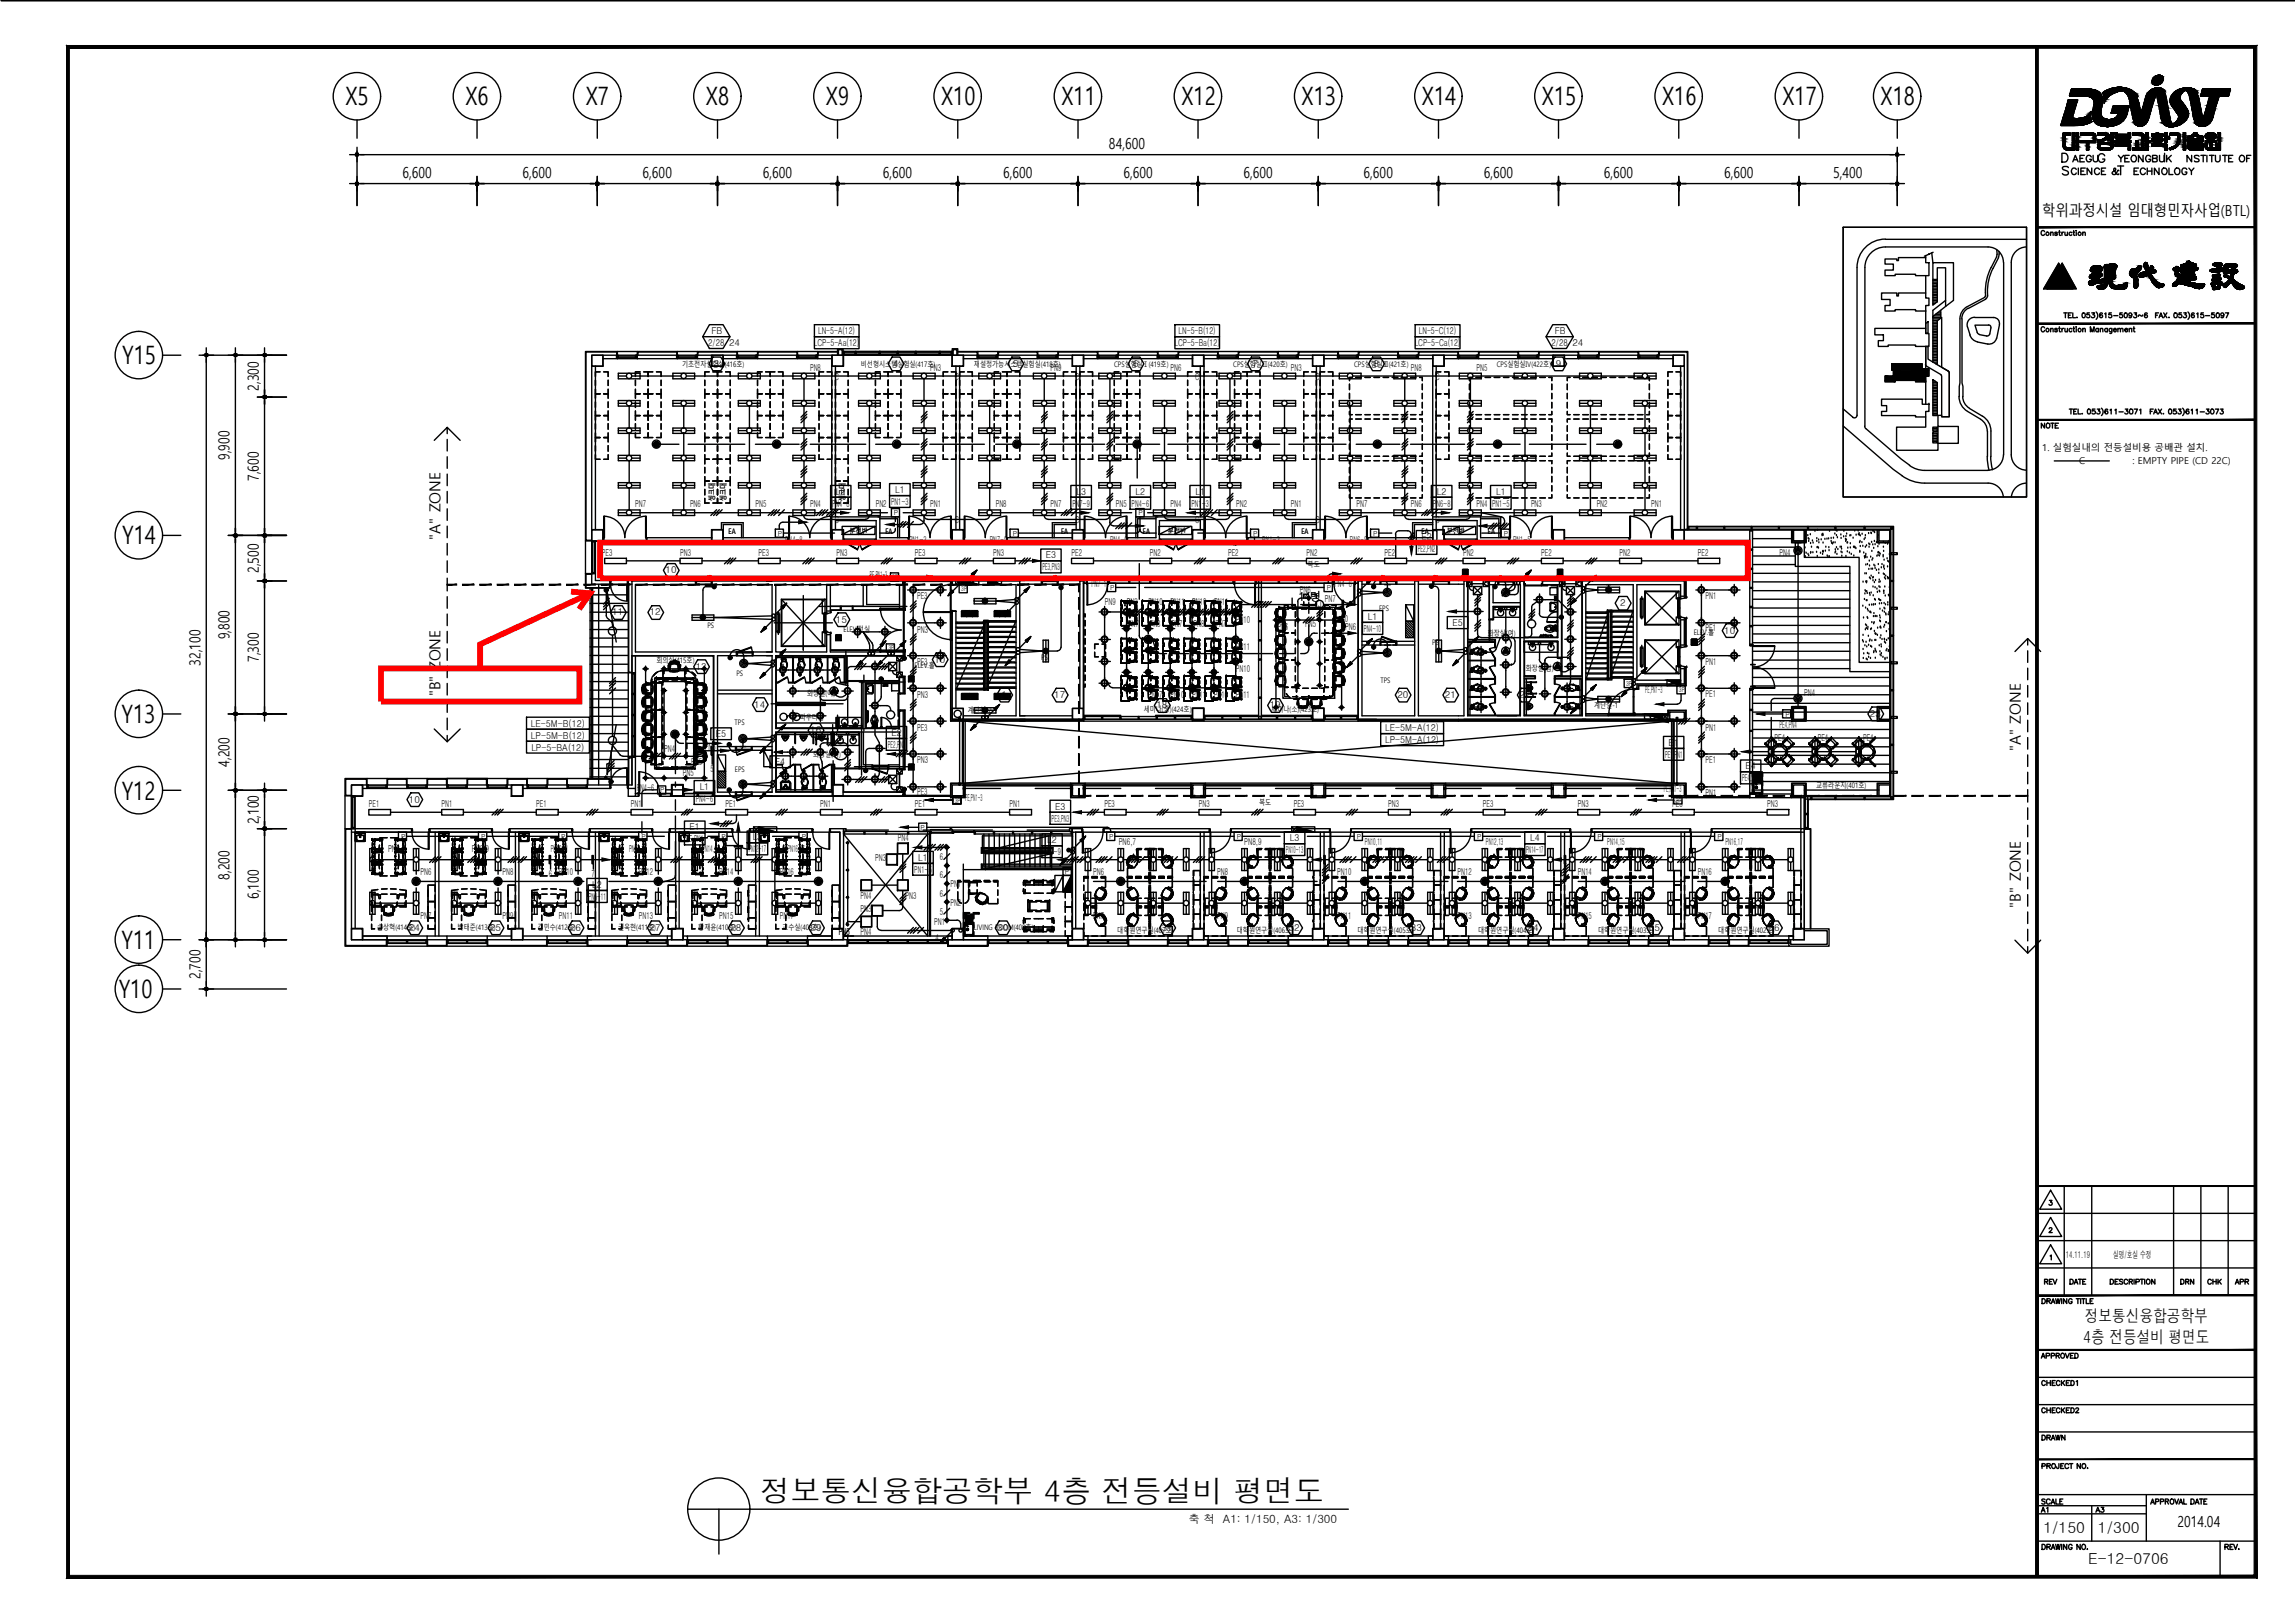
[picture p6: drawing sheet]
<svg xmlns="http://www.w3.org/2000/svg" width="420mm" height="297mm" viewBox="0 0 420 297" stroke-linecap="round" stroke-linejoin="round" font-family="sans-serif">
<defs><g id="words">
<text font-size="5.6" x="139.1" y="274.8">정보통신융합공학부 4층 전등설비 평면도</text>
<g font-size="4.6">
<text x="63.2" y="19.2">X5</text>
<text x="85.2" y="19.2">X6</text>
<text x="107.2" y="19.2">X7</text>
<text x="129.2" y="19.2">X8</text>
<text x="151.2" y="19.2">X9</text>
<text x="172.3" y="19.2">X10</text>
<text x="194.3" y="19.2">X11</text>
<text x="216.3" y="19.2">X12</text>
<text x="238.3" y="19.2">X13</text>
<text x="260.3" y="19.2">X14</text>
<text x="282.3" y="19.2">X15</text>
<text x="304.3" y="19.2">X16</text>
<text x="326.3" y="19.2">X17</text>
<text x="344.3" y="19.2">X18</text>
<text x="22.4" y="66.6">Y15</text>
<text x="22.4" y="99.6">Y14</text>
<text x="22.3" y="132.3">Y13</text>
<text x="22.3" y="146.3">Y12</text>
<text x="22.3" y="173.6">Y11</text>
<text x="21.8" y="182.7">Y10</text>
</g>
<text font-size="4.4" x="386.6" y="33.2">T</text>
<g font-size="4">
<text x="398.3" y="236.4">DRN</text>
<text x="403.2" y="236.4">CHK</text>
<text x="372.9" y="278">A1</text>
<text x="382.8" y="278">A3</text>
</g>
<g font-size="3.1">
<text x="381.4" y="245.8">4층 전등설비 평면도</text>
<text x="381.7" y="242">정보통신융합공학부</text>
</g>
<g font-size="2.8">
<text x="203" y="27.2">84,600</text>
<text x="73.7" y="32.6">6,600</text>
<text x="95.6" y="32.6">6,600</text>
<text x="117.6" y="32.6">6,600</text>
<text x="139.7" y="32.6">6,600</text>
<text x="161.6" y="32.6">6,600</text>
<text x="183.6" y="32.6">6,600</text>
<text x="205.7" y="32.6">6,600</text>
<text x="227.6" y="32.6">6,600</text>
<text x="249.6" y="32.6">6,600</text>
<text x="271.7" y="32.6">6,600</text>
<text x="293.6" y="32.6">6,600</text>
<text x="315.6" y="32.6">6,600</text>
<text x="335.6" y="32.6">5,400</text>
<text x="373.9" y="39.6">학위과정시설 임대형민자사업(BTL)</text>
<text x="47.4" y="71.5" transform="rotate(-90 47.4 71.5)">2,300</text>
<text x="42" y="84.2" transform="rotate(-90 42 84.2)">9,900</text>
<text x="47.4" y="88" transform="rotate(-90 47.4 88)">7,600</text>
<text x="80.6" y="98.8" transform="rotate(-90 80.6 98.8)">&quot;A&quot; ZONE</text>
<text x="47.4" y="104.9" transform="rotate(-90 47.4 104.9)">2,500</text>
<text x="42" y="117" transform="rotate(-90 42 117)">9,800</text>
<text x="36.7" y="121.8" transform="rotate(-90 36.7 121.8)">32,100</text>
<text x="47.4" y="121.2" transform="rotate(-90 47.4 121.2)">7,300</text>
<text x="80.6" y="127.5" transform="rotate(-90 80.6 127.5)">&quot;B&quot; ZONE</text>
<text x="370" y="137.4" transform="rotate(-90 370 137.4)">&quot;A&quot; ZONE</text>
<text x="42" y="140.3" transform="rotate(-90 42 140.3)">4,200</text>
<text x="47.4" y="150.9" transform="rotate(-90 47.4 150.9)">2,100</text>
<text x="42" y="161" transform="rotate(-90 42 161)">8,200</text>
<text x="47.4" y="164.5" transform="rotate(-90 47.4 164.5)">6,100</text>
<text x="370" y="166.1" transform="rotate(-90 370 166.1)">&quot;B&quot; ZONE</text>
<text x="36.7" y="179.2" transform="rotate(-90 36.7 179.2)">2,700</text>
<text x="374.1" y="280.6">1/150</text>
<text x="384.1" y="280.6">1/300</text>
<text x="398.7" y="279.4">2014.04</text>
<text x="382.3" y="286.3">E-12-0706</text>
</g>
<text font-size="2.3" x="237.8" y="110">14명</text>
<text font-size="2.1" x="217.6" y="278.7">축 척 A1: 1/150, A3: 1/300</text>
<g font-size="1.7">
<text x="129.7" y="63.3">2/28</text>
<text x="130.3" y="61.2">FB</text>
<text x="133.5" y="63.3">24</text>
<text x="149" y="63.4">LCP-5-Aa(12)</text>
<text x="149.8" y="61.2">LN-5-A(12)</text>
<text x="215" y="63.4">LCP-5-Ba(12)</text>
<text x="215.8" y="61.2">LN-5-B(12)</text>
<text x="259" y="63.4">LCP-5-Ca(12)</text>
<text x="259.8" y="61.2">LN-5-C(12)</text>
<text x="284.1" y="63.3">2/28</text>
<text x="284.6" y="61.2">FB</text>
<text x="287.9" y="63.3">24</text>
<text x="130.7" y="67.1">3</text>
<text x="148.3" y="67.9">PN8</text>
<text x="152.8" y="69.5">C</text>
<text x="163.5" y="67.1">4</text>
<text x="170.3" y="67.9">PN3</text>
<text x="174.8" y="69.5">C</text>
<text x="185.4" y="67.1">5</text>
<text x="192.3" y="67.9">PN9</text>
<text x="196.8" y="69.5">C</text>
<text x="207.4" y="67.1">6</text>
<text x="214.3" y="67.9">PN6</text>
<text x="218.8" y="69.5">C</text>
<text x="229.3" y="67.1">7</text>
<text x="236.3" y="67.9">PN3</text>
<text x="240.8" y="69.5">C</text>
<text x="251.5" y="67.1">8</text>
<text x="258.3" y="67.9">PN8</text>
<text x="262.8" y="69.5">C</text>
<text x="270.3" y="67.9">PN5</text>
<text x="284.8" y="67.1">9</text>
<text x="373.9" y="82.5">1. 실험실내의 전등설비용 공배관 설치.</text>
<text x="380.6" y="84.9">C</text>
<text x="390.4" y="84.9">: EMPTY PIPE (CD 22C)</text>
<text x="116.3" y="92.9">PN7</text>
<text x="126.3" y="92.9">PN6</text>
<text x="138.3" y="92.9">PN5</text>
<text x="148.3" y="92.9">PN4</text>
<text x="152.4" y="92.7">PN4~8</text>
<text x="152.8" y="95.7">C</text>
<text x="153" y="90.5">L2</text>
<text x="160.3" y="92.9">PN2</text>
<text x="163.2" y="92.4">PN1~3</text>
<text x="163.9" y="90.2">L1</text>
<text x="170.3" y="92.9">PN1</text>
<text x="174.8" y="95.7">C</text>
<text x="182.3" y="92.9">PN8</text>
<text x="192.3" y="92.9">PN7</text>
<text x="196.3" y="92.7">PN7~9</text>
<text x="196.8" y="95.7">C</text>
<text x="197.1" y="90.5">L3</text>
<text x="204.3" y="92.9">PN5</text>
<text x="207.2" y="92.7">PN4~6</text>
<text x="207.9" y="90.5">L2</text>
<text x="214.3" y="92.9">PN4</text>
<text x="218.1" y="92.7">PN1~3</text>
<text x="218.8" y="95.7">C</text>
<text x="218.9" y="90.5">L1</text>
<text x="226.3" y="92.9">PN2</text>
<text x="236.3" y="92.9">PN1</text>
<text x="240.8" y="95.7">C</text>
<text x="248.3" y="92.9">PN7</text>
<text x="258.3" y="92.9">PN6</text>
<text x="262.3" y="92.7">PN6~8</text>
<text x="262.8" y="95.7">C</text>
<text x="263.1" y="90.5">L2</text>
<text x="270.3" y="92.9">PN4</text>
<text x="273.2" y="92.7">PN1~5</text>
<text x="273.9" y="90.5">L1</text>
<text x="280.3" y="92.9">PN3</text>
<text x="292.3" y="92.9">PN2</text>
<text x="302.3" y="92.9">PN1</text>
<text x="110.2" y="101.8">PE3</text>
<text x="124.5" y="101.8">PN3</text>
<text x="138.9" y="101.8">PE3</text>
<text x="143.8" y="99.4">PN4~8</text>
<text x="153.2" y="101.8">PN3</text>
<text x="166.5" y="99.4">PN1~3</text>
<text x="167.5" y="101.8">PE3</text>
<text x="181.2" y="99.4">PN7~9</text>
<text x="181.8" y="101.8">PN3</text>
<text x="196.2" y="101.8">PE2</text>
<text x="203.2" y="99.4">PN4~6</text>
<text x="210.5" y="101.8">PN2</text>
<text x="224.8" y="101.8">PE2</text>
<text x="231.1" y="99.4">PN1~3</text>
<text x="239.2" y="101.8">PN2</text>
<text x="247.1" y="99.4">PN6~8</text>
<text x="253.5" y="101.8">PE2</text>
<text x="259.6" y="101">PE2,PN2</text>
<text x="260.2" y="98.8">E2</text>
<text x="267.8" y="101.8">PN2</text>
<text x="277" y="99.4">PN1~5</text>
<text x="282.2" y="101.8">PE2</text>
<text x="296.5" y="101.8">PN2</text>
<text x="310.9" y="101.8">PE2</text>
<text x="325.8" y="101.8">PN4</text>
<text x="121.8" y="104.9">10</text>
<text x="159.3" y="105.8">PE,PN1~3</text>
<text x="190.8" y="104.4">PE3,PN3</text>
<text x="191.5" y="102.2">E3</text>
<text x="199.9" y="107.5">PN7~11</text>
<text x="244.3" y="107.5">PN4~6</text>
<text x="112.1" y="112.6">11</text>
<text x="119" y="112.6">12</text>
<text x="153" y="113.9">15</text>
<text x="167.9" y="109.7">PE3</text>
<text x="202.3" y="110.7">PN9</text>
<text x="206.3" y="110.7">PN9</text>
<text x="210.3" y="110.7">PN10</text>
<text x="214.3" y="110.7">PN11</text>
<text x="218.3" y="110.7">PN10</text>
<text x="222.3" y="110.7">PN11</text>
<text x="226.3" y="114">PN10</text>
<text x="238" y="108.5">PN6</text>
<text x="242.5" y="110.3">PN7</text>
<text x="245.6" y="113.8">10</text>
<text x="250.4" y="113.4">L1</text>
<text x="296.6" y="110.9">2</text>
<text x="312.3" y="109.7">PN1</text>
<text x="167.9" y="115.9">PN3</text>
<text x="206.5" y="114.7">PN7</text>
<text x="210.5" y="114.7">PN8</text>
<text x="214.5" y="114.7">PN7</text>
<text x="218.5" y="114.7">PN8</text>
<text x="222.5" y="114.7">PN7</text>
<text x="226.3" y="119">PN11</text>
<text x="233.8" y="115.3">PN6</text>
<text x="239" y="114.8">PN5</text>
<text x="246.3" y="115.3">PN6</text>
<text x="249.7" y="115.6">PN4~10</text>
<text x="265.9" y="114.6">E5</text>
<text x="312.3" y="115.6">PE1</text>
<text x="315.7" y="116">10</text>
<text x="127.4" y="122.6">13</text>
<text x="167.9" y="121.7">PE3</text>
<text x="171.1" y="121.3">10</text>
<text x="226.3" y="123">PN10</text>
<text x="312.3" y="121.7">PN1</text>
<text x="138.1" y="129.5">14</text>
<text x="167.9" y="127.8">PN3</text>
<text x="183.3" y="127.7">1</text>
<text x="193" y="127.7">17</text>
<text x="210.2" y="127.8">PN17</text>
<text x="211.7" y="129.7">18</text>
<text x="214.2" y="127.8">PN10</text>
<text x="218.2" y="127.8">PN11</text>
<text x="222.2" y="127.8">PN10</text>
<text x="226.2" y="127.8">PN11</text>
<text x="232.5" y="129.7">19</text>
<text x="255.8" y="127.7">20</text>
<text x="264.5" y="127.7">21</text>
<text x="278.2" y="127.7">22</text>
<text x="301.2" y="126.8">PE,PN1~3</text>
<text x="312.3" y="127.6">PE1</text>
<text x="330.3" y="127.5">PN4</text>
<text x="342.3" y="131.2">23</text>
<text x="97.2" y="133">LE-5M-B(12)</text>
<text x="97.2" y="135.2">LP-5M-B(12)</text>
<text x="97.3" y="137.4">LP-5-BA(12)</text>
<text x="121.6" y="137.7">PN4</text>
<text x="129" y="137.2">PN6</text>
<text x="131.1" y="134.9">E5</text>
<text x="148.3" y="134.2">16</text>
<text x="162.6" y="136.9">PE2,PN2</text>
<text x="163.2" y="134.7">E2</text>
<text x="167.9" y="133.7">PE3</text>
<text x="253.6" y="133.8">LE-5M-A(12)</text>
<text x="253.6" y="136">LP-5M-A(12)</text>
<text x="305.5" y="136.5">E1</text>
<text x="312.3" y="133.7">PN1</text>
<text x="324.9" y="135.6">PE4</text>
<text x="325.8" y="133.3">PE4,PN4</text>
<text x="332.8" y="135.6">PE4</text>
<text x="341.1" y="135.6">PE4</text>
<text x="125" y="142.1">PN5</text>
<text x="126.5" y="140">PN5</text>
<text x="130.1" y="141.2">5</text>
<text x="141.9" y="140">E4</text>
<text x="167.9" y="139.7">PN3</text>
<text x="304.8" y="138.7">PE1,PN1</text>
<text x="312.3" y="139.6">PE1</text>
<text x="318.9" y="143">PE4,PN4</text>
<text x="319.6" y="140.8">E4</text>
<text x="67.5" y="147.8">PE1</text>
<text x="74.8" y="146.9">10</text>
<text x="80.9" y="147.8">PN1</text>
<text x="98.2" y="147.8">PE1</text>
<text x="115.5" y="147.8">PN1</text>
<text x="116.6" y="144.9">PN4~6</text>
<text x="127.4" y="146.8">PN4~6</text>
<text x="128.1" y="144.6">L1</text>
<text x="132.8" y="147.8">PE1</text>
<text x="150.2" y="147.8">PN1</text>
<text x="167.5" y="147.8">PE1</text>
<text x="167.9" y="145.6">PE3</text>
<text x="176.7" y="146.6">PE,PN1~3</text>
<text x="184.8" y="147.8">PN1</text>
<text x="193.2" y="148.2">E3</text>
<text x="202.2" y="147.8">PE3</text>
<text x="219.5" y="147.8">PN3</text>
<text x="236.9" y="147.8">PE3</text>
<text x="254.2" y="147.8">PN3</text>
<text x="271.5" y="147.8">PE3</text>
<text x="288.8" y="147.8">PN3</text>
<text x="304.6" y="144.9">PE,PN1~3</text>
<text x="306.2" y="147.8">PE3</text>
<text x="312.3" y="145.7">PN1</text>
<text x="323.5" y="147.8">PN3</text>
<text x="71" y="155.9">PN6,7</text>
<text x="86.4" y="155.9">PN8,9</text>
<text x="100.8" y="155.9">PN10,11</text>
<text x="115.2" y="155.9">PN12,13</text>
<text x="125.6" y="154.2">PE,PN1</text>
<text x="126.2" y="152">E1</text>
<text x="128.5" y="155.9">PN14,15</text>
<text x="132.3" y="155.4">7</text>
<text x="137.1" y="156">PN12~17</text>
<text x="137.8" y="153.8">L3</text>
<text x="144.1" y="155.9">PN16,17</text>
<text x="164.4" y="154">PN4</text>
<text x="191.7" y="154.3">L2</text>
<text x="192.5" y="150.4">PE3,PN3</text>
<text x="204.8" y="154.6">PN6,7</text>
<text x="227.8" y="154.6">PN8,9</text>
<text x="236.1" y="153.9">L3</text>
<text x="249.9" y="154.6">PN10,11</text>
<text x="272" y="154.6">PN12,13</text>
<text x="280.1" y="153.9">L4</text>
<text x="294.3" y="154.6">PN14,15</text>
<text x="315.9" y="154.6">PN16,17</text>
<text x="77" y="160.1">PN6</text>
<text x="92" y="160.1">PN8</text>
<text x="100.5" y="160.5">6</text>
<text x="102.3" y="160.1">PN10</text>
<text x="108.3" y="160.5">7</text>
<text x="117" y="160.1">PN12</text>
<text x="131.7" y="160.1">PN14</text>
<text x="142.7" y="160.1">PN16</text>
<text x="160.2" y="157.6">PN3</text>
<text x="167.4" y="159.8">PN1~5</text>
<text x="168.1" y="157.6">L1</text>
<text x="172.1" y="157.5">6</text>
<text x="172.1" y="160.8">6</text>
<text x="191" y="156.5">PN6~9</text>
<text x="200.2" y="160.1">PN6</text>
<text x="222.8" y="160.1">PN8</text>
<text x="235.4" y="156.1">PN10~13</text>
<text x="244.8" y="160.1">PN10</text>
<text x="266.8" y="160.1">PN12</text>
<text x="279.4" y="156.1">PN14~17</text>
<text x="288.8" y="160.1">PN14</text>
<text x="310.8" y="160.1">PN16</text>
<text x="107.7" y="164.7">PN6~11</text>
<text x="108.4" y="162.5">L2</text>
<text x="157.6" y="166.9">PN3</text>
<text x="157.6" y="164.5">PN4</text>
<text x="165.8" y="164.5">PN3</text>
<text x="172.1" y="164.1">6</text>
<text x="172.1" y="167.5">5</text>
<text x="174" y="162.4">PN1</text>
<text x="174" y="165.8">PN2</text>
<text x="74.8" y="170.4">24</text>
<text x="77" y="168.1">PN7</text>
<text x="89.7" y="170.3">25</text>
<text x="92" y="168.1">PN9</text>
<text x="102.3" y="168.1">PN11</text>
<text x="104.4" y="170.4">26</text>
<text x="117" y="168.1">PN13</text>
<text x="118.9" y="170.4">27</text>
<text x="131.7" y="168.1">PN15</text>
<text x="133.7" y="170.4">28</text>
<text x="142.7" y="168.1">PN17</text>
<text x="148.4" y="170.4">29</text>
<text x="153.6" y="171.1">PN5</text>
<text x="157.6" y="171.1">PN4</text>
<text x="171" y="169.3">PN1</text>
<text x="171.3" y="172.2">4</text>
<text x="182.6" y="170.4">30</text>
<text x="200.2" y="168.1">PN7</text>
<text x="212.7" y="170.4">31</text>
<text x="222.8" y="168.1">PN9</text>
<text x="235.9" y="170.4">32</text>
<text x="244.8" y="168.1">PN11</text>
<text x="258.3" y="170.4">33</text>
<text x="266.8" y="168.1">PN13</text>
<text x="279.7" y="170.4">34</text>
<text x="288.8" y="168.1">PN15</text>
<text x="301.9" y="170.4">35</text>
<text x="310.8" y="168.1">PN17</text>
<text x="323.8" y="170.4">36</text>
<text x="378.2" y="230.2">14.11.19</text>
<text x="386.8" y="230.2">실명/호실 수정</text>
</g>
<g font-size="1.4">
<text x="124.9" y="67.1">기초전자실험실(416호)</text>
<text x="157.6" y="67.1">비선형시스템실험실(417호)</text>
<text x="178.3" y="67.1">재설정가능시스템실험실(418호)</text>
<text x="204" y="67.1">CPS실험실Ⅰ(419호)</text>
<text x="225.8" y="67.1">CPS실험실Ⅱ(420호)</text>
<text x="247.9" y="67.1">CPS실험실Ⅲ(421호)</text>
<text x="274" y="67.1">CPS실험실Ⅳ(422호)</text>
<text x="130.9" y="91.7" transform="rotate(-90 130.9 91.7)">씽크대</text>
<text x="133" y="91.7" transform="rotate(-90 133 91.7)">씽크대</text>
<text x="154.7" y="91.7" transform="rotate(-90 154.7 91.7)">씽크대</text>
<text x="133.4" y="97.7">EA</text>
<text x="155.5" y="97.7">분전반</text>
<text x="162.1" y="97.7">EA</text>
<text x="194.3" y="97.7">EA</text>
<text x="209.3" y="97.7">EA</text>
<text x="213.8" y="97.7">분전반</text>
<text x="238.3" y="97.7">EA</text>
<text x="260.3" y="97.7">EA</text>
<text x="264.9" y="97.7">분전반</text>
<text x="272.4" y="97.7">EA</text>
<text x="239.4" y="103.7">복도</text>
<text x="241.3" y="111.2">J</text>
<text x="252.5" y="111.7">EPS</text>
<text x="129.5" y="115">PS</text>
<text x="154.4" y="115.6">ELEV.전실</text>
<text x="262.2" y="118.1">PS</text>
<text x="272.4" y="116.4">화장실(여)</text>
<text x="310.1" y="116.3">ELEV.홀</text>
<text x="120.2" y="121.3">회의실(415호)</text>
<text x="134.8" y="123.7">PS</text>
<text x="167.4" y="122.3">ELEV.홀</text>
<text x="190.6" y="120.7">PS</text>
<text x="252.7" y="124.9">TPS</text>
<text x="279.3" y="122.8">화장실(남)</text>
<text x="146.4" y="131.8">파우더룸</text>
<text x="147.8" y="127.3">화장실(여)</text>
<text x="177.2" y="130.5">계단실-2</text>
<text x="209.4" y="130.2">세미나(중)(424호)</text>
<text x="232.7" y="130.2">세미나(소)(423호)</text>
<text x="291.8" y="129.6">계단실-1</text>
<text x="127.8" y="138">J</text>
<text x="134.5" y="132.7">TPS</text>
<text x="134.5" y="141.4">EPS</text>
<text x="148.8" y="138.5">화장실(남)</text>
<text x="230.5" y="147.4">복도</text>
<text x="332.5" y="144.3">교류라운지(401호)</text>
<text x="69" y="170.3">손상혁(414호)</text>
<text x="83.8" y="170.3">박태준(413호)</text>
<text x="98.4" y="170.3">김민수(412호)</text>
<text x="113.2" y="170.3">권욱현(411호)</text>
<text x="127.8" y="170.3">황재윤(410호)</text>
<text x="143.2" y="170.3">교수실(409호)</text>
<text x="178.3" y="170.3">LIVING ROOM(408호)</text>
<text x="204.6" y="170.7">대학원연구실(407호)</text>
<text x="226.4" y="170.7">대학원연구실(406호)</text>
<text x="248.5" y="170.7">대학원연구실(405호)</text>
<text x="270.6" y="170.7">대학원연구실(404호)</text>
<text x="292.6" y="170.7">대학원연구실(403호)</text>
<text x="314.6" y="170.7">대학원연구실(402호)</text>
</g>
<g font-size="1.3">
<text x="163.7" y="94.3">P</text>
<text x="208.4" y="94.3">P</text>
<text x="142.4" y="98">P</text>
<text x="185.4" y="98">P</text>
<text x="229.4" y="98">P</text>
<text x="251.4" y="98">P</text>
<text x="275.3" y="98">P</text>
<text x="163.4" y="106">3P</text>
<text x="203.2" y="108">P</text>
<text x="242.9" y="108">P</text>
<text x="176" y="108.2">3P</text>
<text x="162.6" y="119">3P</text>
<text x="297.7" y="125.5">3P</text>
<text x="307.4" y="126.7">3P</text>
<text x="326.9" y="131.1">P</text>
<text x="120.9" y="145">P</text>
<text x="174.8" y="146.9">3P</text>
<text x="306.8" y="146.9">3P</text>
<text x="73.4" y="153.5">P</text>
<text x="88.1" y="153.5">P</text>
<text x="102.7" y="153.5">P</text>
<text x="117.4" y="153.5">P</text>
<text x="132.1" y="153.5">P</text>
<text x="146.8" y="153.5">P</text>
<text x="168.5" y="151.8">P</text>
<text x="203.1" y="153.5">P</text>
<text x="226.4" y="153.5">P</text>
<text x="248.4" y="153.5">P</text>
<text x="270.4" y="153.5">P</text>
<text x="292.4" y="153.5">P</text>
<text x="314.4" y="153.5">P</text>
<text x="194.9" y="159.9">P</text>
</g>
</g></defs>
<!-- layer: 9 -->
<g fill="none" stroke="#000" stroke-width=".25">
<path d="M65.4 22v3.3M65.4 27.6v10M66 28.3h280.7M66 33.6h20.7M87.3 22v3.3M87.3 33v4.6M88 33.6h20.7M109.3 22v3.3M109.3 33v4.6M110 33.6h20.7M131.4 22v3.3M131.4 33v4.6"/>
<path d="M132 33.6h20.7M153.3 22v3.3M153.3 33v4.6M154 33.6h20.7M175.3 22v3.3M175.3 33v4.6M176 33.6h20.7M197.4 22v3.3M197.4 33v4.6M198 33.6h20.7M219.3 22v3.3M219.3 33v4.6"/>
<path d="M220 33.6h20.7M241.3 22v3.3M241.3 33v4.6M242 33.6h20.7M263.4 22v3.3M263.4 33v4.6M264 33.6h20.7M285.3 22v3.3M285.3 33v4.6M286 33.6h20.7M307.3 22v3.3M307.3 33v4.6"/>
<path d="M308 33.6h20.7M329.4 22v3.3M329.4 33v4.6M330 33.6h16.7M347.3 22v3.3M347.3 27.6v10M29.8 65h3.3M37.1 65h15.4M37.8 65.6v105.7M43.1 65.6v31.7M47.8 72.7h4.7M48.4 65.6v6.4"/>
<path d="M48.4 73.3v24M108.3 65h2.1v2h-2.1zM108.3 67v29.9M109 67v29.9M110.4 65h2.6M112.9 65v-.6h-5.6v34.5h1M113 65v-.7h-5.8v34.7h1.1M113 65v.6h-2.6M116.7 65v-.7h7.3v.7M116.7 65h7.3M116.7 65v.6h7.3v-.6M116.8 65v-.6h7.1v.6"/>
<path d="M127.7 65v-.7h7.3v.7M127.7 65v.6h2.6M127.7 65h2.6M127.8 65v-.6h7.1v.6M130.3 65h2.1v2h-2.1zM132.3 65h2.7M135 65v.6h-2.7M138.7 65v.6h7.3v-.6M138.7 65v-.7h7.3v.7M138.7 65h7.3M138.8 65v-.6h7.1v.6M149.7 65v.6h2.7"/>
<path d="M149.7 65h2.7M152.3 65h2.1v2h-2.1zM152.3 67v29.9M153 67v27.6M153.3 65v-1.2h1v1.2h20v-1.2h1v1.2M153.3 64.3h-3.6v.7M153.3 64.4h-3.5v.6M153.5 65v-1h.7v1M154.3 64.3h.2v.5h-.2zM154.3 64.3h20M154.3 64.8h20M154.3 64.4h20"/>
<path d="M156.5 64.3h.2v.5h-.2zM161 64.3h.1v.5h-.1zM164.3 64.3h.1v.5h-.1zM167.6 64.3h.1v.5h-.1zM172 64.3h.1v.5h-.1zM174.2 64.3h.1v.5h-.1zM174.3 65h2.1v2h-2.1zM174.5 65v-1h.7v1M175 67v29.9M175.3 64.3h3.7v1.3h-2.6M175.3 64.4h3.6v.6M175.7 67v29.9"/>
<path d="M176.4 65h2.6M182.7 65v.6h7.3v-.6M182.7 65v-.7h7.3v.7M182.7 65h7.3M182.8 65v-.6h7.1v.6M193.7 65v-.7h7.3v.7M193.7 65v.6h2.6M193.7 65h2.6M193.8 65v-.6h7.1v.6M196.3 65h2.1v2h-2.1zM197 67v29.9M197.7 67v29.9"/>
<path d="M198.3 65h2.7M201 65v.6h-2.7M204.7 65v.6h7.3v-.6M204.7 65v-.7h7.3v.7M204.7 65h7.3M204.8 65v-.6h7.1v.6M215.7 65h2.7M215.8 65v-.6h7.1v.6M218.3 65h2.1v2h-2.1zM219.8 67v27.6M220.3 65h2.7M220.4 67v29.9"/>
<path d="M223 65v-.7h-7.3v1.3h2.7M223 65v.6h-2.7M226.7 65v.6h7.3v-.6M226.7 65v-.7h7.3v.7M226.7 65h7.3M226.8 65v-.6h7.1v.6M237.7 65v-.7h7.3v.7M237.7 65v.6h2.6M237.7 65h2.6M237.8 65v-.6h7.1v.6M240.3 65h2.1v2h-2.1zM241 67v29.9"/>
<path d="M241.7 67v29.9M242.4 65h2.6M245 65v.6h-2.6M248.7 65v.6h7.3v-.6M248.7 65v-.7h7.3v.7M248.7 65h7.3M248.8 65v-.6h7.1v.6M259.7 65h2.6M259.8 65v-.6h7.1v.6M262.3 65h2.1v2h-2.1zM262.3 67v29.9M262.9 67v27.6"/>
<path d="M264.3 65h2.7M267 65v-.7h-7.3v1.3h2.6M267 65v.6h-2.7M270.7 65v.6h7.3v-.6M270.7 65v-.7h7.3v.7M270.7 65h7.3M270.8 65v-.6h7.1v.6M281.7 65v-.7h7.3v.7M281.7 65v.6h2.7M281.7 65h2.7M281.8 65v-.6h7.1v.6M284.3 65h2.1v2h-2.1z"/>
<path d="M286.3 65h2.7M289 65v.6h-2.7M292.7 65v-.7h7.3v.7M292.7 65v.6h7.3v-.6M292.7 65h7.3M292.8 65v-.6h7.1v.6M303.7 65v.6h2.6M303.7 65v-.7h5.3v32.7h-.6M303.7 65h2.6M303.8 65v-.6h5.1v32.5h-.5M306.3 65h2.1v2h-2.1zM307.7 67v29.9"/>
<path d="M308.4 67v29.9M29.8 98h3.3M42.5 98h10M43.1 98.7v31.3M48.4 98.7v6.9M107.2 99v6M108.3 99v-2.1h2.1v2.1h-1.6M108.3 99.2v5.6M108.5 99.2v5.6M108.8 99.2v5.6M109 99v7.2h2.7v.7h3.3v16.2h.7M130.3 96.9h2.1v2.1h-2.1z"/>
<path d="M130.3 98.4h-11.9v.6h11.9M132.1 96.9v-1.2h4v2.7M135.8 98.4v-2.4h-3.4v2.4h11.9v.6h-11.9M152.3 96.9h2.1v2.1h-2.1zM152.3 94.6h12.4v3.8M161.1 94.6v3.8h5.2v.6h-5.9v-3.7h-7.4v1.6M161.1 94.9h3.2v3.5M174.3 96.9h2.1v2.1h-2.1zM196.3 98.4h-11.9v.6h11.9M196.3 96.9h2.1v2.1h-2.1zM197 95.7h-4.3v2.7M197 96h-4v2.4"/>
<path d="M211.6 94.6v3.8h-5.2v.6h5.9v-3.7h7.5v1.6M211.6 94.9h-3.3v3.5M218.3 96.9h2.1v2.1h-2.1zM220.4 94.6h-12.5v3.8M240.3 98.4h-11.9v.6h11.9M240.3 96.9h2.1v2.1h-2.1zM241 95.7h-4.4v2.7M241 96h-4.1v2.4M262.3 96.9h2.1v2.1h-2.1zM262.3 98.4h-11.9v.6h11.9M262.3 94.6h12.4v3.8M262.3 95.7h-3.7v2.7"/>
<path d="M262.3 96h-3.3v2.4M271.1 94.6v3.8h5.2v.6h-5.9v-3.7h-7.5v1.6M271.1 94.9h3.3v3.5M284.3 96.9h2.1v2.1h-2.1zM286.4 98.4h11.9v.6h-11.9M306.3 96.9h2.1v2.1h-2.1zM309 97h37v48.7h-15.7v24.2M309 96.8h37.2v49h-15.7v5.9M310.7 96.3l-.1 .1v.4h.2l-.1-.4M315.7 96.3l-.1 .5h.2l-.1-.4M320.3 97.2v20.9M320.7 96.3l-.1 .5h.2l-.1-.4"/>
<path d="M320.8 98.6h7.5M320.8 97.2v20.9M325.7 96.3l-.1 .5h.2l-.1-.4M328 97v2.3h2.7v-2.3M328.1 97v2.2h2.5v-2.2M328.7 99.3v4.4h10v19.2h7.3M330.3 99.3v2.7h10.1v19.2h5.6M330.4 98.6h.1M330.7 99.1h.1M331 98h.1M331 96.3l-.1 .5h.2l-.1-.4M331 98.6h.1"/>
<path d="M331.1 99.1h.1M331.2 98.7h.1M331.4 97.9h.1M331.5 99.5h.1M331.8 99h.1M331.9 99.4h.1M332.3 97.2h.1M332.6 99.1h.1M332.6 98.6h.1M332.7 97.1h.1M333 98.8h.1M333 99.3h.1"/>
<path d="M333.4 98.8h.1M333.6 98h.1M333.6 97.9h.1M333.7 97.8h.1M333.8 99.4h.1M333.8 98h.1M334.1 98.7h.1M334.5 98.7h.1M334.8 98.6h.1M334.9 97.2h.1M335.2 99.1h.1M335.2 98.5h.1"/>
<path d="M335.3 99.4h.1M335.5 99.6h.1M335.6 99.3h.1M335.7 98.5h.1M335.9 97.7h.1M336 99.3h.1M336 96.3l-.1 .5h.2v-.4h-.1M336.1 97.1h.1M336.2 98h.1M336.3 97.2h.1M336.4 98.4h.1M337 97.9h.1"/>
<path d="M337.1 98.5h.1M337.5 98.2h.1M337.6 97.2h.1M337.9 98.7h.1M337.9 99.1h.1M337.9 98.2h.1M338 98.8h.1M338.1 97.7h.1M338.2 99.4h.1M338.2 99.3h.1M338.7 98.1h.1M338.8 99.5h.1"/>
<path d="M338.8 98h.1M339.3 98.5h.1M339.6 97.2h.1M339.8 97.9h.1M340.2 97.2h.1M340.2 97.9h.1M340.4 97.6h.1M340.4 97.9h.1M340.4 99.3h.1M340.5 99.1h.1M340.6 98.1h.1M340.9 99.3h.1"/>
<path d="M340.9 97.8h.1M341 100h.1M341.3 98.7h.1M341.3 96.3l-.1 .5h.3v-.4h-.2M341.5 98.5h.1M341.5 98h.1M341.7 99.9h.1M342.1 97.6h.1M342.1 99.6h.1M342.3 99.7h.1M342.5 97.6h.1M342.6 97.6h.1"/>
<path d="M342.6 99.3h.1M342.9 97.2h.1M342.9 99.7h.1M343.1 97.4h.1M343.2 99.1h.1M343.2 97.5h.1M343.3 99.7h.1M343.5 99.3h.1M343.7 97v2.3h2.3M343.7 98.4h.1M343.8 97v2.2h2.2M343.8 98h.1"/>
<path d="M344 99.6h.1M344.8 99.3h.1M345.1 99.4h.1M345.6 99.4h.1M345.6 99.6h.1M345.8 99.1h.1M346.2 96.4h.4v.4h-.4zM47.8 106.3h4.7M48.4 107v23M108 107.6v34.9M108 108.9h7M108 110.4h7"/>
<path d="M108 112h7M108 113.6h7M108 115.2h7M108 116.8h7M108 118.4h7M108 120h7M108.3 105.1h-1v2.5h4.3v-.6M108.3 105v1.9h3.4M108.3 107.6v34.9M108.5 107.6v34.9M109 105h-1.8v2.6h4.5v-.6M110.7 107.9h.4"/>
<path d="M110.9 107.7v.4M111.5 110.5l-.4-.2 .1-1.9 1.6 9.1M115.1 106.9v16.1h.6M115.7 106.3v16.8M115.7 106.2h-.7v.7h.7M115.7 106.3h11.6v.7h-11v12.3h18.5v.7h-3.4v25h3.3v.7h-4v-25.7h-15M127.3 106.2l-11.6 .1M130.3 106.2h11.1M141.4 106.3h-11.1v.7h11.1M141.4 119.3h-3.6v.7h3.6M165.7 106.2h8.3M165.7 106.4h8.3"/>
<path d="M175 106h.9v1h-.9zM175 106l.9 1M175.9 106h3.3v1h-3.3zM175.9 106l3.3 1M175.9 106l-.9 1M180.8 106l2.5 1v-1h-2.5v1h2.5M183.3 106l-1.2 .5M186.7 106.2h4v.7h-4M197.7 106.3l.7-.1-.1 25.7h-11.6M197.7 106.2h-4v.7h4M198.4 106.2h.5v.6h-.5zM203.1 106.2h22.8"/>
<path d="M203.1 106.8h22.8M229.9 106.2h.5v.6h-.5zM229.9 106.2h.5M229.9 106.8h.5M230.4 106.2h.5v.6h-.5zM230.4 106.8v24.3M230.9 106.2h13M230.9 106.8v24.8M230.9 106.8h13M248.1 106.2h.5M248.1 106.8h.5M249.3 106.3l-.7-.1v25.8h18.4"/>
<path d="M249.3 106.3h-.6v25.3M249.3 106.3v24.7h9.7v-24.7M249.3 106.2h3.4v.7h-3.4M249.3 117.4h3.4v.7h-3.4M255 117.4h4M255 118.1h4M255.7 117.4v.7M259 106.3h.7M259 106.2h-3.3v.7h3.3M259.7 106.3v24.7h7.3M259.7 106.2h2.6v.7h-2.6M267 106.2h-1.7v.7h1.7"/>
<path d="M308.7 106h11.6M308.7 106.2h11.6M320.8 100.1h7.9M320.8 101.8h7.9M320.8 103.3h7.9M320.8 104.9h17.9M320.8 106.5h17.9M320.8 108.1h17.9M320.8 109.7h17.9M320.8 111.3h17.9M320.8 112.8h17.9M320.8 114.5h17.9"/>
<path d="M320.8 116h17.9M320.8 117.6h17.9M320.8 119.2h17.9M320.8 118.2v7.7M330.4 101.1h.1M330.5 100.3h.1M330.5 101.9h.1M330.7 101.2h.1M331 101.5h.1M331.1 101.7h.1M331.5 101.2h.1M331.5 101.1h.1"/>
<path d="M331.6 100.1h.1M331.9 101.2h.1M332.6 101.1h.1M332.7 100.2h.1M332.7 101.8h.1M332.8 100.2h.1M332.9 100.3h.1M333.3 101.2h.1M333.7 101.5h.1M333.7 101h.1M333.8 100.9h.1M333.8 101h.1"/>
<path d="M334.2 100.9h.1M334.3 100.1h.1M334.5 101.8h.1M334.6 101.9h.1M334.8 100.2h.1M334.9 100.8h.1M334.9 101.9h.1M336 101.2h.1M336 100.6h.1M336 101h.1M336.2 100.2h.1M336.3 101.5h.1"/>
<path d="M336.5 100.6h.1M336.9 100.1h.1M337.1 101h.1M337.1 100.1h.1M337.1 100.5h.1M337.2 101.8h.1M337.2 101.2h.1M337.9 101.8h.1M338.2 101h.1M338.3 100.3h.1M338.6 101.2h.1M338.8 100.3h.1"/>
<path d="M338.9 101.5h.1M339.3 100.1h.1M339.4 101.8h.1M339.4 100.2h.1M339.6 100.1h.1M339.6 100.3h.1M339.8 100.4h.1M340.5 100.9h.1M340.5 101.1h.1M340.6 100h.1M341 117.2h.1M341 110.9h.1"/>
<path d="M341.1 106.5h.1M341.1 118.9h.1M341.1 116.3h.1M341.1 117.5h.1M341.2 113.1h.1M341.2 101.2h.1M341.2 119.7h.1M341.3 109.7h.1M341.3 101.9h.1M341.4 102.1h.1M341.4 108.7h.1M341.4 105h.1"/>
<path d="M341.4 118.2h.1M341.5 108.1h.1M341.5 115.3h.1M341.5 100.1h.1M341.5 102h.1M341.5 101.8h.1M341.5 114.4h.1M341.5 111.3h.1M341.6 106.5h.1M341.6 101.5h.1M341.6 103.4h.1M341.6 108.3h.1"/>
<path d="M341.6 117.5h.1M341.7 109.9h.1M341.7 105h.1M341.7 115h.1M341.7 106.7h.1M341.7 114.5h.1M341.8 106.5h.1M341.8 108.3h.1M341.8 118.4h.1M341.8 102.1h.1M341.8 109.9h.1M341.8 113h.1"/>
<path d="M341.8 108.6h.1M341.9 103.3h.1M341.9 119.6h.1M341.9 111.5h.1M341.9 115.2h.1M341.9 113.2h.1M342 114.8h.1M342 111.8h.1M342.1 116.4h.1M342.1 118.1h.1M342.1 104.2h.1M342.1 119.7h.1"/>
<path d="M342.2 100.1h.1M342.2 110.8h.1M342.2 102.7h.1M342.3 108.6h.1M342.3 103.6h.1M342.3 117.3h.1M342.3 105.8h.1M342.3 109h.1M342.3 117.1h.1M342.3 112h.1M342.4 112h.1M342.4 105.9h.1"/>
<path d="M342.5 102h.1M342.5 118.3h.1M342.5 115.2h.1M342.5 112.2h.1M342.6 105.4h.1M342.6 108.5h.1M342.6 104.2h.1M342.6 115.1h.1M342.6 110.7h.1M342.6 118.4h.1M342.7 117.3h.1M342.7 100.9h.1"/>
<path d="M342.7 113.9h.1M342.7 102.5h.1M342.8 104.2h.1M342.9 102.3h.1M342.9 105.8h.1M342.9 106.3h.1M342.9 107.4h.1M342.9 110.7h.1M342.9 105.7h.1M342.9 109h.1M343 112.8h.1M343 119.5h.1"/>
<path d="M343 110.7h.1M343 100.4h.1M343 114.2h.1M343.1 112.3h.1M343.1 103.4h.1M343.1 119.2h.1M343.1 113.9h.1M343.2 115.6h.1M343.2 106.6h.1M343.2 109.7h.1M343.2 117.2h.1M343.2 103.6h.1"/>
<path d="M343.3 107.6h.1M343.3 104h.1M343.3 118.8h.1M343.3 116h.1M343.3 112.8h.1M343.3 110.6h.1M343.3 109.8h.1M343.4 106.2h.1M343.4 119.1h.1M343.4 116.1h.1M343.4 117.2h.1M343.4 112.8h.1"/>
<path d="M343.5 116.1h.1M343.5 119.4h.1M343.5 104.4h.1M343.6 107.8h.1M343.6 101.8h.1M343.6 112.8h.1M343.7 108.4h.1M343.7 116.3h.1M343.7 115h.1M343.8 100.1h.1M343.8 101.2h.1M343.8 101.7h.1"/>
<path d="M343.9 103.3h.1M343.9 101.1h.1M344 109.7h.1M344 104.9h.1M344 104.3h.1M344 106.6h.1M344 107.4h.1M344 106.2h.1M344 108.2h.1M344 101.2h.1M344 118.2h.1M344.1 101.8h.1"/>
<path d="M344.1 109.8h.1M344.1 110.5h.1M344.1 112.7h.1M344.1 108.3h.1M344.1 113.7h.1M344.2 119.3h.1M344.2 111.5h.1M344.2 107.5h.1M344.2 106.5h.1M344.2 101.4h.1M344.2 114.9h.1M344.2 113.1h.1"/>
<path d="M344.2 119.9h.1M344.2 116.8h.1M344.3 114.8h.1M344.3 113.8h.1M344.3 109.9h.1M344.3 116.4h.1M344.3 115h.1M344.4 118h.1M344.4 103.9h.1M344.4 119.6h.1M344.4 118.4h.1M344.5 110.5h.1"/>
<path d="M344.6 103.3h.1M344.6 117h.1M344.6 111.8h.1M344.8 101.7h.1M344.8 101.9h.1M344.8 100.1h.1M344.8 105.1h.1M344.8 108.2h.1M344.8 103.8h.1M344.8 100.9h.1M344.9 108.6h.1M344.9 103.6h.1"/>
<path d="M344.9 114.8h.1M344.9 108.2h.1M344.9 110.4h.1M344.9 102.5h.1M344.9 111.3h.1M345 112h.1M345 117h.1M345 104.2h.1M345 105.2h.1M345 105.8h.1M345 117.5h.1M345 114.5h.1"/>
<path d="M345 117.1h.1M345.1 107.4h.1M345.1 111.4h.1M345.1 109.1h.1M345.2 106h.1M345.2 110.7h.1M345.2 117.7h.1M345.2 105.4h.1M345.2 112.3h.1M345.3 112.6h.1M345.3 113.9h.1M345.3 119.1h.1"/>
<path d="M345.4 115.6h.1M345.4 117.2h.1M345.4 118.9h.1M345.5 102.3h.1M345.6 105.7h.1M345.6 103.7h.1M345.6 110.7h.1M345.6 110.3h.1M345.6 102.7h.1M345.7 105.9h.1M345.7 116.9h.1M345.7 112.5h.1"/>
<path d="M345.7 119.2h.1M345.7 114.2h.1M345.7 109h.1M345.8 119.1h.1M345.8 102.9h.1M345.8 112.1h.1M345.9 115.2h.1M345.9 109.1h.1M345.9 107.6h.1M345.9 101.5h.1M345.9 118.4h.1M346 108.1h.1"/>
<path d="M346 100h.1M346 115.4h.1M346 116.1h.1M346.2 111.2h1.1v.3h-1.1zM346.2 101.2h1.1v.3h-1.1zM346.6 116.3v.1h-.4v-.2l.5 .1M346.6 106.3l-.4 .1v-.2l.5 .1M29.8 130.7h3.3M42.5 130.7h10M43.1 131.3v12.7M108 126.3h7M108 123.1h7v15.5"/>
<path d="M108 121.6h7M108 124.7h7M108 127.9h7M108 129.5h7M108 131.1h7M108 132.7h7M108 134.3h7M108 135.8h7M108 137.4h7M108 139h7M112.8 132.6l-1.6 9.2-.1-2 .4-.1M115 138.6h.7v5.1h-.7z"/>
<path d="M115.7 120h14.9v25.7h4.1M115.7 138.7h-.6v5M115.7 123.3v15.1M115.7 138.6h.6M115.7 123.1h.6M115.9 123.3v15.1M116.2 123.3v15.1M116.3 120v24.3M131.4 136.6h3.3v.7h-3.3M131.4 126.3h10M131.4 127h10M141.4 136.6h-3.7v.7h3.7"/>
<path d="M175.6 131.4v.2h-.1v-.3h.3v.3l-.2-.2 .1 12.3M176.2 132v11.3M176.4 132v11.3M186.7 131.6h9.6M186.7 131h9.6M197.7 129.7v-23.4h.6v23.4M198.4 130.9h6.8M198.4 131.6v.4h-11.7M198.6 131.6h19.5M198.6 131.1h19.5M211.5 130.9h6.8M220.4 130.9h10"/>
<path d="M220.6 131.6h19.5M220.6 131.1h19.5M230.4 131.1h.5v.5h-.5zM230.9 130.9h9.4M242.4 131.6h24.6M242.4 131.1h6.2M242.4 130.9h6.2M248.7 131.6v.3h18.3M301.1 130.7h3.2v.9h-3.2zM301.1 130.7l3.2 .9M304.3 130.7h1.1v.9h-1.1zM304.3 130.7l1.1 .9"/>
<path d="M305.2 124.5h2.5v1h-2.5v-1l2.5 1M305.4 130.7l-1.1 .9M306.3 132v11.3M306.4 125l-1.2 .5M306.5 132v11.3M307 131.4l-.1 .2v-.3h.3v.3h-.2v-.2v.2M307 131.6v12.1M320.3 126.1v19M320.5 121.6h.8l-.8 .1M320.5 125.6h.8l-.8 .1M320.8 120.8h17.9M320.8 122.4h17.9"/>
<path d="M320.8 124h25.2M320.8 125.5h25.2M320.8 127.2h25.2M320.8 128.7h25.2M320.8 130.3h23.2M320.8 133.5h25.2M320.8 135.1h25.2M320.8 136.7h25.2M320.8 138.2h25.2M320.8 139.9h25.2M320.8 126.1v19M321 121.6v.1"/>
<path d="M321 125.6v.1M328 129.3h2.7v2.7h-2.7zM328.1 129.4h2.5v2.5h-2.5zM341.1 120.5h.1M341.7 120.6h.1M341.8 120.8h.1M342.1 120.3h.1M342.4 120.5h.1M343.3 120.5h.1M344.4 120h.1M344.7 120.3h.1M345.1 120.7h.1"/>
<path d="M345.1 120.5h.1M345.5 120.5h.1M346 129.3h-2.3v2.7h2.3M346 129.4h-2.2v2.5h2.2h-25.2M346.2 121.1h1.1v.4h-1.1zM346.2 131.1h1.1v.4h-1.1zM346.6 136.3l-.4 .1v-.2h.4l.1 .1M346.6 126.3v.1h-.4v-.2l.5 .1M29.8 144.6h3.3M42.5 144.6h10M43.1 145.3v26M47.8 151.7h4.7"/>
<path d="M48.4 145.3v5.7M48.4 152.3v19M63.2 145.7v6M64.3 151.8h-1v21.2h7.4v-1M64.3 143.7h2.1v2h-2.1zM64.3 145.9v5.6M64.3 151.7v18.2M64.5 145.9v5.6M64.9 145.9v5.6M65 152.3h10.4v-.6h-12.2v21.5h7.7v-1.2M65 145.7v24.2M66.4 143.7h19.1v.6"/>
<path d="M66.4 144.3h27.2M67.1 143.7v-1.1h-3.8v3h1M67.2 144.3v-1.8h-4v3.2h1.1M67.2 142.5h3.7M67.4 143.8h3.3M67.4 144.2h3.3M70.9 144.3v-1.8h3.6v1.8M71 143.7v-1.1h3.4v1.1M74.5 142.5h3.7M74.7 143.8h3.3M74.7 144.2h3.3M78.3 143.7v-1.1h3.4v1.1"/>
<path d="M78.7 151.7h11.3v.6h-11.3zM79.7 152.3v19M80.3 152.3v19M81.8 143.7v-1.2h-3.6v1.8M81.8 143.7v-1.2h7.4v1.2M81.8 142.5h3.7M81.8 143.7v.6M82 143.8h3.3M82 144.2h3.3M85.5 142.5h3.7v1.2h-3.7zM85.6 143.7v-1.1h3.5v1.1M89.2 143.7h4.4"/>
<path d="M89.2 142.5h3.6M89.2 143.7v.6M89.4 143.8h3.3M89.4 144.2h3.3M92.8 144.3v-1.8h3.7v1.8M93 143.7v-1.1h3.4v1.1M93.3 151.7h11.4v.6h-11.4zM93.6 143.7h2.2v2h-2.2zM94.4 152.3v17.6M95 152.3v17.6M95.8 144.3h15.9v-1.8h-4.2v1.8M95.8 143.7h15.9"/>
<path d="M96.5 142.5h3.7M96.7 143.8h3.3M96.7 144.2h3.3M100.2 144.3v-1.8h3.6v1.8M100.3 143.7v-1.1h3.5v1.1M103.8 142.5h3.7M104.1 143.8h3.2M104.1 144.2h3.2M107.6 143.7v-1.1h4v1.1M108 151.7h11.3v.6h-11.3zM108 140.6h7M108 142.2h7"/>
<path d="M109 152.3v19M109.7 152.3v19M110.7 142.3h.4M110.9 142v.5M115 144.3h1.3v1.4h-1.3zM116.3 145.7h.5M116.3 145.2h.5M121 145.7h1.8M121 145.2h1.8M122.7 151.7h11.3v.6h-11.3zM122.9 143.6h2.2v2.1h-2.2zM123.7 152.3v17.6"/>
<path d="M124.3 152.3v17.6M125.1 145.7h5.5M125.1 145.2h5.5M125.1 145.1v.6M137.3 151.7h11.4v.6h-11.4zM137.7 145.7h3.7M138 151.3h.9v1h-.9zM138 151.3l.9 1M138.3 152.3v19M138.9 151.3h3.3v1h-3.3zM138.9 151.3l3.3 1M138.9 151.3l-.9 1"/>
<path d="M139 152.3v19M141.4 145h-3.7v.7h3.7M154.4 151.7h.5v.5h-.5zM154.4 152.2h15.9M154.9 151.9h7.7M165.7 145.7h8.3M165.7 145.6h8.3M169 151.9h12.7M169.8 152.2v19.1l-15.4-18.7h15.9v18.7M169.8 152.6l-15.4 18.7M170.2 152.6v18.7M170.3 152.4h.1"/>
<path d="M170.3 152.3h.1M170.3 152.3v.1M170.3 152.3h4.3M170.4 152.4h.1M170.4 152.3h.1M170.4 152.3v.1M173.9 151.5l.5 .3h-4.1M174 143.3h2.7v2.7h-2.7zM174.1 143.4h2.5v2.5h-2.5zM174.4 152.3h.1M174.4 152.2h.1M174.4 152.4h.1"/>
<path d="M174.4 152.4h-4M174.4 152.3h.2v.2l-.2-.1M174.4 152.2v.1M174.4 152.2h4M174.4 152.4h.2M174.4 152.3v.1M174.4 152.3l.1 .1M174.4 152.3h4M174.5 152.3h.1M174.5 152.2l-.1 .1M174.5 152.4h.1M174.5 152.3v.1"/>
<path d="M174.6 152.3h.1M175.6 143.3v.3l.2-.3v.4h-.3v-.4h.1v.3M176.4 144.3h6.8M176.4 144.3l.3-.1h-.3v.3h.3l-.3-.1v-.1h.3M176.7 143.3l129.3-11.3v11.3M176.7 143.3v-11.3l129.3 11.3M176.7 143.7h19.3M176.7 143.8h19.3M176.7 143.3h19.3M178.3 152.3h.1M178.3 152.2h.1M178.3 152.2v.1"/>
<path d="M178.4 152.2h.1M178.4 152.3h.1M178.4 152.2h17.9M178.4 152.6h17.9M178.4 152.2v.1M179.7 155.1h13.1v1.1h-13.1zM179.8 155.3h12.8v.7h-12.8zM180.1 155.7h12.2M180.1 155.6h12.2M180.1 152.6v2.5M180.1 155.3v.7M180.1 156.2v1.9"/>
<path d="M180.1 158.3v.4h16.2M181.1 152.6v2.5M181.1 155.3v.3M181.1 155.7v.3M181.1 156.2v1.9M181.1 158.3v.4M182 152.6v2.5M182 155.3v.3M182 155.7v.3M182 156.2v1.9M182 158.3v.4M183 152.6v2.5"/>
<path d="M183 155.3v.3M183 155.7v.3M183 156.2v1.9M183 158.3v.4M183.9 152.6v2.5M183.9 155.3v.3M183.9 155.7v.3M183.9 156.2v1.9M183.9 158.3v.4M184.8 152.6v2.5M184.8 155.3v.3M184.8 155.7v.3"/>
<path d="M184.8 156.2v1.9M184.8 158.3v.4M185.8 152.6v2.5M185.8 155.3v.3M185.8 155.7v.3M185.8 156.2v1.9M185.8 158.3v.4M186.7 152.6v2.5M186.7 155.3v.3M186.7 155.7v.3M186.7 156.2v1.9M186.7 158.3v.4"/>
<path d="M187.6 152.6v2.5M187.6 155.3v.3M187.6 155.7v.3M187.6 156.2v1.9M187.6 158.3v.4M188 151.9h7.8M188.6 152.6v2.5M188.6 155.3v.3M188.6 155.7v.3M188.6 156.2v1.9M188.6 158.3v.4M189.5 152.6v2.5"/>
<path d="M189.5 155.3v.3M189.5 155.7v.3M189.5 156.2v1.9M189.5 158.3v.4M189.5 144.3h6.8M190.4 152.6v2.5M190.4 155.3v.3M190.4 155.7v.3M190.4 156.2v1.9M190.4 158.3v.4M191.3 152.6v2.5M191.3 155.3v.3"/>
<path d="M191.3 155.7v.3M191.3 156.2v1.9M191.3 158.3v.4M192.3 152.6v2.5M192.3 155.3v.7M192.3 156.2v1.9M192.3 158.3v.4M195.8 151.7h.5v.5h-.5zM196 143.3h2.7v2.7h-2.7zM196 144.3h.3v.1l-.3 .1h.3v-.3h-.3l.3 .1M196.1 143.4h2.5v2.5h-2.5zM196.3 158.1h-16.6v1h16.6"/>
<path d="M196.3 158.3h-16.5v.6h16.5M198.3 144.3h6.9M198.4 144.3l.3-.1h-.4v.3h.4l-.3-.1v-.1h.3M198.7 143.7h19.3M198.7 143.8h19.3M198.7 143.3h19.3M202.1 151.7h19.3v.6h-19.3zM211.5 144.3h6.9M218 143.3h2.7v2.7h-2.7zM218 144.3h.3v.1l-.3 .1h.4v-.3h-.4l.3 .1M218.1 143.4h2.5v2.5h-2.5zM219.8 152.3v17.6"/>
<path d="M220.3 144.3h6.9M220.4 144.3l.3-.1h-.4v.3h.4l-.3-.1v-.1h.3M220.4 152.3v17.6M220.7 143.7h19.3M220.7 143.8h19.3M220.7 143.3h19.3M225.4 151.7h18v.6h-18zM233.5 144.3h6.8M236.5 151.3h.9v1h-.9zM236.5 151.3l.9 1M237.4 151.3h3.3v1h-3.3zM237.4 151.3l3.3 1"/>
<path d="M237.4 151.3l-.9 1M240 143.3h2.7v2.7h-2.7zM240 144.3h.2l-.2 .2h.3v-.3h-.3l.2 .1M240.1 143.4h2.5v2.5h-2.5zM241.7 152.3v17.6M242.4 144.3h6.8M242.4 152.3v17.6M242.7 143.7h19.3M242.7 143.8h19.3M242.7 143.3h19.3M247.4 151.7h18v.6h-18zM255.5 144.3h6.8"/>
<path d="M262 143.3h2.7v2.7h-2.7zM262.1 143.4h2.5v2.5h-2.5zM263.7 152.3v17.6M264.3 144.3h6.9M264.4 144.3l.3-.1h-.4v.3h.4l-.3-.1v-.1h.3M264.4 152.3v17.6M264.7 143.7h19.3M264.7 143.8h19.3M264.7 143.3h19.3M269.4 151.7h18v.6h-18zM277.5 144.3h6.9M284 143.3h2.7v2.7h-2.7z"/>
<path d="M284 144.3h.3v.1l-.3 .1h.4v-.3h-.4l.3 .1M284.1 143.4h2.5v2.5h-2.5zM285.8 152.3v17.6M286.3 144.3h6.9M286.4 144.3l.3-.1h-.4v.3h.4l-.3-.1v-.1h.3M286.4 152.3v17.6M286.7 143.7h19.3M286.7 143.8h19.3M286.7 143.3h19.3M291.4 151.7h18v.6h-18zM299.5 144.3h6.8M306 143.3h2.7v2.7h-2.7z"/>
<path d="M306 144.3h.2l-.2 .2h.3v-.3h-.3l.2 .1M306.1 143.4h2.5v2.5h-2.5zM307 143.3v.3v-.3h.2v.4h-.3v-.4l.1 .3M307.8 152.3v17.6M308.4 152.3v17.6M308.7 146h19.3M308.7 145.8h11.6M320.8 141.3h1.9v4h-1.9zM320.8 141.4h25.2M320.8 143h25.2M320.8 144.6h7.5M320.9 141.3l-.1 4"/>
<path d="M321.1 144.9l.1 .1 1.2 .1 .1-.2M321.1 143.3v1.6M321.1 143h.1M321.1 143.2v.1M321.1 143l.2 .3M321.1 141.5v1.4M321.2 143l-.2-.1 .1 .2M321.2 143l.4 .6-.6-.6h.1M321.3 143.2h1.1l.1 .1M321.3 141.5v1.4M321.5 141.5v1.4M321.6 141.5v1.4"/>
<path d="M321.8 141.5v1.4M322 141.5v1.4M322.2 141.5v1.4M322.3 141.5v1.4M322.5 141.5v1.4M322.6 143.3v1.6M328 145.3h-7.7v.7M329.7 145.7v6h-16.3v.6h16.3M330.3 151.7h-.6v18.2M330.3 151.8h1.1v18.2M330.3 144.6h13.7M330.6 145.7v-2.3h-2.5v2.5h2.2"/>
<path d="M330.7 145.7v-2.4h-2.7v2.7h2.3M330.9 145.8v5.9v-.2h-.4v.2h.5v-5.4h15.7v-50h-37.7v.5h.2v-.4h-.2h37.6v49.8h-16.1M330.9 149v-.1h-.4v.2l.5-.1M331 146.3v5.2M331.6 146.2h.1v-.4h-.2l.1 .5M336 146.2h.1v-.4h-.2l.1 .5M341.3 146.2h.2v-.4h-.3l.1 .5M346 143.3h-2.3v2.4M346 143.4h-2.2v2.3M346.2 145.8h.4v.4h-.4zM346.2 141.2h1.1v.3h-1.1zM29.8 172h3.3"/>
<path d="M37.1 172h15.4M37.8 172.7v7.6M64.3 169.9h2.1v2.1h-2.1zM66.4 171.3h4.5v.7h-4.5M78.2 172v1.2h3.6v-1.2M78.2 171.3h3.6v.7h-3.6zM78.3 172v1h3.4v-1M89.2 172v1.2h11v-1.2M89.3 172v1h10.8v-1M93.6 171.3h-4.4v.7h4.5M93.6 169.9h2.2v2.1h-2.2zM95.8 171.3h4.4v.7h-4.5"/>
<path d="M107.5 171.3h7.4v1.9h-7.4v-1.2v1.2h7.4v-1.2h-7.4zM107.5 172h.8M107.5 171.3h.8M107.6 172v1h7.2v-1M122.2 172v1.2h3.7v-1.2M122.3 172v1h3.4v-1M122.9 171.3h-.7v.7h.8M122.9 169.9h2.2v2.1h-2.2zM125.1 171.3h.8v.7h-.9M133.2 172v1.2h7.3v-1.2M133.2 171.3h7.3v.7h-7.3zM133.3 172v1h7.1v-1"/>
<path d="M147.8 171.3h4.5h-4.5v.7h4.6M148 172v1h7.1v-1M152.3 172h-4.5v1.2h7.4v-1.2M152.3 169.9h2.1v2.1h-2.1zM153.8 169.9v-17.6h-1.8v-.6h2.4v18.2M154.5 171.3h1.8M154.6 171.3h.6h-.6M155.2 171.3v.7h-.7M173.5 171.3h.8h-.8v.7h.8M173.5 172h.8M173.6 172v1h7.2v-1M174.3 169.9h2.1v2.1h-2.1z"/>
<path d="M180.8 171.3h-4.4h4.4v.7h-4.4h4.4v1.2h-7.3v-1.2v1.2h7.3v-1.2M195.5 171.3v.7h.8M195.6 172v1h3.5v-1M196.3 169.9v-18.2h1.8v.6h-1.2v17.6M196.3 172h-.8v1.2h3.7v-1.2M196.3 171.3h-.8v.7h.8M196.3 169.9h2.1v2.1h-2.1zM198.4 171.3h.8v.7h-.8M206.5 172v1.2h7.3v-1.2M206.5 171.3h7.3v.7h-7.3zM206.6 172v1h7.1v-1M217.5 171.3h.8h-.8v.7h.8"/>
<path d="M217.6 172v1h3.5v-1M218.3 172h-.8v1.2h3.7v-1.2M218.3 169.9h2.1v2.1h-2.1zM220.4 171.3h.8v.7h-.8M224.8 172v1.2h3.7v-1.2M224.8 171.3h3.7v.7h-3.7zM225 172v1h3.4v-1M235.8 171.3h4.5h-4.5v.7h4.5M235.9 172v1h7.2v-1M240.3 172h-4.5v1.2h7.4v-1.2M240.3 169.9h2.1v2.1h-2.1zM242.4 171.3h.8v.7h-.8"/>
<path d="M246.8 172v1.2h3.7v-1.2M246.8 171.3h3.7v.7h-3.7zM246.9 172v1h3.5v-1M254.2 172v1.2h3.7v-1.2M254.2 171.3h3.7v.7h-3.7zM254.3 172v1h3.4v-1M261.5 171.3h.8h-.8v.7h.8M261.6 172v1h3.5v-1M262.3 172h-.8v1.2h3.7v-1.2M262.3 169.9h2.1v2.1h-2.1zM264.4 171.3h.8v.7h-.8M268.9 172v1.2h3.6v-1.2"/>
<path d="M268.9 171.3h3.6v.7h-3.6zM268.9 172v1h3.5v-1M276.2 172v1.2h3.6v-1.2M276.2 171.3h3.6v.7h-3.6zM276.3 172v1h3.4v-1M283.5 172v1.2h7.3v-1.2M283.6 172v1h7.1v-1M284.3 171.3h-.8v.7h.9M284.3 169.9h2.1v2.1h-2.1zM286.4 171.3h4.4v.7h-4.5M298.2 172v1.2h3.6v-1.2M298.2 171.3h3.6v.7h-3.6z"/>
<path d="M298.3 172v1h3.5v-1M305.5 172v1.2h7.3v-1.2M305.6 172v1h7.2v-1M306.3 171.3h-.8v.7h.8M306.3 169.9h2.1v2.1h-2.1zM308.4 171.3h4.4v.7h-4.4M316.5 172v1.2h3.7v-1.2M316.5 171.3h3.7v.7h-3.7zM316.6 172v1h3.5v-1M327.5 171.3h.8M328.3 171.3h-.8v.7h.8M328.3 169.9h2v2.1h-2z"/>
<path d="M330.3 170h4.6v3.2h-7.4v-1.2M330.3 170.3h4.2v2.5h-6.7v-.8M330.3 169.9v-18.2h1.2v18.3M29.8 181h3.3M37.1 181h15.4"/>
<circle cx="65.3" cy="17.6" r="4.3"/>
<circle cx="87.3" cy="17.6" r="4.3"/>
<circle cx="109.3" cy="17.6" r="4.3"/>
<circle cx="131.3" cy="17.6" r="4.3"/>
<circle cx="153.3" cy="17.6" r="4.3"/>
<circle cx="175.3" cy="17.6" r="4.3"/>
<circle cx="197.3" cy="17.6" r="4.3"/>
<circle cx="219.3" cy="17.6" r="4.3"/>
<circle cx="241.3" cy="17.6" r="4.3"/>
<circle cx="263.3" cy="17.6" r="4.3"/>
<circle cx="285.3" cy="17.6" r="4.3"/>
<circle cx="307.3" cy="17.6" r="4.3"/>
<circle cx="329.3" cy="17.6" r="4.3"/>
<circle cx="347.3" cy="17.6" r="4.3"/>
<circle cx="25.4" cy="65" r="4.3"/>
<circle cx="25.4" cy="98" r="4.3"/>
<circle cx="110.9" cy="107.9" r=".15"/>
<circle cx="177.7" cy="106.5" r=".49"/>
<circle cx="25.4" cy="130.6" r="4.3"/>
<circle cx="175.3" cy="130.6" r=".66"/>
<circle cx="302.6" cy="131.1" r=".49"/>
<circle cx="25.4" cy="144.6" r="4.3"/>
<circle cx="110.9" cy="142.2" r=".15"/>
<circle cx="321.5" cy="144.1" r=".15"/>
<circle cx="321.5" cy="144.1" r=".19"/>
<circle cx="25.4" cy="172" r="4.3"/>
<circle cx="25.4" cy="181" r="4.3"/>
</g>
<!-- layer: A-DIM -->
<g fill="#000" stroke="#000" stroke-width=".18">
<path d="M65 28.3l.1 .2 .3-.2zM65.1 28.5l.3-.2v.3zM65.4 28.3v.3l.2-.1z"/>
<path d="M65 33.6l.1 .3 .3-.3zM65.1 33.9l.3-.3v.3zM65.4 33.6v.3h.2z"/>
<path d="M65.1 28.1l.3 .2v-.3zM65.1 28.1l.3 .2h-.4z"/>
<path d="M65.1 33.4l.3 .2v-.3zM65.1 33.4l.3 .2h-.4z"/>
<path d="M65.4 28.3l.2 .2 .1-.2zM65.6 28.1l.1 .2h-.3zM65.4 28v.3l.2-.2z"/>
<path d="M65.4 33.6l.2 .3 .1-.3zM65.4 33.6l.2-.2 .1 .2zM65.4 33.3v.3l.2-.2z"/>
<path d="M87 33.6l.1 .3 .2-.3zM87.3 33.6v.3h-.2zM87.3 33.6v.3h.3z"/>
<path d="M87.1 33.4l-.1 .2h.3zM87 33.6h.3l-.2 .3zM87.3 33.6l-.2 .3h.2z"/>
<path d="M87.1 33.4l.2 .2v-.3zM87.1 33.4l.2 .2h-.3z"/>
<path d="M87.3 33.6v.3h.3zM87.3 33.6h.4l-.1 .3z"/>
<path d="M87.3 33.6l.3 .3 .1-.3zM87.3 33.6l.3-.2 .1 .2zM87.3 33.3v.3l.3-.2z"/>
<path d="M87.3 33.6h.4l-.1-.2zM87.3 33.3l.3 .1-.3 .2zM87.1 33.4l.2 .2v-.3z"/>
<path d="M109 33.6l.1 .3 .2-.3zM109.3 33.6v.3h-.2zM109.3 33.6v.3h.3z"/>
<path d="M109.1 33.4l-.1 .2h.3zM109 33.6h.3l-.2 .3zM109.3 33.6l-.2 .3h.2z"/>
<path d="M109.3 33.6v.3h.3zM109.3 33.6h.4l-.1 .3z"/>
<path d="M109.1 33.4l.2 .2v-.3zM109.1 33.4l.2 .2h-.3z"/>
<path d="M109.3 33.6l.3 .3 .1-.3zM109.3 33.6l.3-.2 .1 .2zM109.3 33.3v.3l.3-.2z"/>
<path d="M109.3 33.6h.4l-.1-.2zM109.3 33.3l.3 .1-.3 .2zM109.1 33.4l.2 .2v-.3z"/>
<path d="M131 33.6l.1 .3 .3-.3zM131.1 33.9l.3-.3v.3zM131.4 33.6v.3h.2z"/>
<path d="M131.1 33.4l-.1 .2h.4zM131 33.6h.4l-.3 .3zM131.4 33.6l-.3 .3h.3z"/>
<path d="M131.4 33.6v.3h.2zM131.4 33.6h.3l-.1 .3z"/>
<path d="M131.1 33.4l.3 .2v-.3zM131.1 33.4l.3 .2h-.4z"/>
<path d="M131.4 33.6l.2 .3 .1-.3zM131.4 33.6l.2-.2 .1 .2zM131.4 33.3v.3l.2-.2z"/>
<path d="M131.6 33.4l-.2 .2h.3zM131.4 33.3l.2 .1-.2 .2zM131.1 33.4l.3 .2v-.3z"/>
<path d="M153 33.6l.1 .3 .2-.3zM153.3 33.6v.3h-.2zM153.3 33.6v.3h.3z"/>
<path d="M153.1 33.4l-.1 .2h.3zM153 33.6h.3l-.2 .3zM153.3 33.6l-.2 .3h.2z"/>
<path d="M153.1 33.4l.2 .2v-.3zM153.1 33.4l.2 .2h-.3z"/>
<path d="M153.3 33.6v.3h.3zM153.3 33.6h.4l-.1 .3z"/>
<path d="M153.3 33.6l.3 .3 .1-.3zM153.3 33.6l.3-.2 .1 .2zM153.3 33.3v.3l.3-.2z"/>
<path d="M153.3 33.6h.4l-.1-.2zM153.3 33.3l.3 .1-.3 .2zM153.1 33.4l.2 .2v-.3z"/>
<path d="M175 33.6l.1 .3 .2-.3zM175.3 33.6v.3h-.2zM175.3 33.6v.3h.3z"/>
<path d="M175.1 33.4l-.1 .2h.3zM175 33.6h.3l-.2 .3zM175.3 33.6l-.2 .3h.2z"/>
<path d="M175.1 33.4l.2 .2v-.3zM175.1 33.4l.2 .2h-.3z"/>
<path d="M175.3 33.6v.3h.3zM175.3 33.6h.4l-.1 .3z"/>
<path d="M175.3 33.6l.3 .3 .1-.3zM175.3 33.6l.3-.2 .1 .2zM175.3 33.3v.3l.3-.2z"/>
<path d="M175.3 33.6h.4l-.1-.2zM175.3 33.3l.3 .1-.3 .2zM175.1 33.4l.2 .2v-.3z"/>
<path d="M197 33.6l.1 .3 .3-.3zM197.1 33.9l.3-.3v.3zM197.4 33.6v.3h.2z"/>
<path d="M197.1 33.4l-.1 .2h.4zM197 33.6h.4l-.3 .3zM197.4 33.6l-.3 .3h.3z"/>
<path d="M197.4 33.6v.3h.2zM197.4 33.6h.3l-.1 .3z"/>
<path d="M197.1 33.4l.3 .2v-.3zM197.1 33.4l.3 .2h-.4z"/>
<path d="M197.4 33.6l.2 .3 .1-.3zM197.4 33.6l.2-.2 .1 .2zM197.4 33.3v.3l.2-.2z"/>
<path d="M197.4 33.6h.3l-.1-.2zM197.4 33.3l.2 .1-.2 .2zM197.1 33.4l.3 .2v-.3z"/>
<path d="M219 33.6l.1 .3 .2-.3zM219.3 33.6v.3h-.2zM219.3 33.6v.3h.3z"/>
<path d="M219.1 33.4l-.1 .2h.3zM219 33.6h.3l-.2 .3zM219.3 33.6l-.2 .3h.2z"/>
<path d="M219.1 33.4l.2 .2v-.3zM219.1 33.4l.2 .2h-.3z"/>
<path d="M219.3 33.6v.3h.3zM219.3 33.6h.4l-.1 .3z"/>
<path d="M219.3 33.6l.3 .3 .1-.3zM219.3 33.6l.3-.2 .1 .2zM219.3 33.3v.3l.3-.2z"/>
<path d="M219.3 33.6h.4l-.1-.2zM219.3 33.3l.3 .1-.3 .2zM219.1 33.4l.2 .2v-.3z"/>
<path d="M241 33.6l.1 .3 .2-.3zM241.1 33.9l.2-.3v.3zM241.3 33.6v.3h.3z"/>
<path d="M241.1 33.4l-.1 .2h.3zM241 33.6h.3l-.2 .3zM241.3 33.6l-.2 .3h.2z"/>
<path d="M241.3 33.6v.3h.3zM241.3 33.6h.4l-.1 .3z"/>
<path d="M241.1 33.4l.2 .2v-.3zM241.1 33.4l.2 .2h-.3z"/>
<path d="M241.3 33.6l.3 .3 .1-.3zM241.3 33.6l.3-.2 .1 .2zM241.3 33.3v.3l.3-.2z"/>
<path d="M241.3 33.6h.4l-.1-.2zM241.3 33.3l.3 .1-.3 .2zM241.1 33.4l.2 .2v-.3z"/>
<path d="M263 33.6l.1 .3 .3-.3zM263.4 33.6v.3h-.3zM263.4 33.6v.3h.2z"/>
<path d="M263.1 33.4l-.1 .2h.4zM263 33.6h.4l-.3 .3zM263.4 33.6l-.3 .3h.3z"/>
<path d="M263.4 33.6v.3h.2zM263.4 33.6h.3l-.1 .3z"/>
<path d="M263.1 33.4l.3 .2v-.3zM263.1 33.4l.3 .2h-.4z"/>
<path d="M263.4 33.6l.2 .3 .1-.3zM263.4 33.6l.2-.2 .1 .2zM263.4 33.3v.3l.2-.2z"/>
<path d="M263.4 33.6h.3l-.1-.2zM263.4 33.3l.2 .1-.2 .2zM263.1 33.4l.3 .2v-.3z"/>
<path d="M285 33.6l.1 .3 .2-.3zM285.3 33.6v.3h-.2zM285.3 33.6v.3h.3z"/>
<path d="M285.1 33.4l-.1 .2h.3zM285 33.6h.3l-.2 .3zM285.3 33.6l-.2 .3h.2z"/>
<path d="M285.1 33.4l.2 .2v-.3zM285.1 33.4l.2 .2h-.3z"/>
<path d="M285.3 33.6v.3h.3zM285.3 33.6h.4l-.1 .3z"/>
<path d="M285.3 33.6l.3 .3 .1-.3zM285.3 33.6l.3-.2 .1 .2zM285.3 33.3v.3l.3-.2z"/>
<path d="M285.3 33.6h.4l-.1-.2zM285.3 33.3l.3 .1-.3 .2zM285.1 33.4l.2 .2v-.3z"/>
<path d="M307 33.6l.1 .3 .2-.3zM307.3 33.6v.3h-.2zM307.3 33.6v.3h.3z"/>
<path d="M307.1 33.4l-.1 .2h.3zM307 33.6h.3l-.2 .3zM307.3 33.6l-.2 .3h.2z"/>
<path d="M307.3 33.6v.3h.3zM307.3 33.6h.4l-.1 .3z"/>
<path d="M307.1 33.4l.2 .2v-.3zM307.1 33.4l.2 .2h-.3z"/>
<path d="M307.3 33.6l.3 .3 .1-.3zM307.3 33.6l.3-.2 .1 .2zM307.3 33.3v.3l.3-.2z"/>
<path d="M307.3 33.6h.4l-.1-.2zM307.3 33.3l.3 .1-.3 .2zM307.1 33.4l.2 .2v-.3z"/>
<path d="M329 33.6l.1 .3 .3-.3zM329.1 33.9l.3-.3v.3zM329.4 33.6v.3h.2z"/>
<path d="M329.1 33.4l-.1 .2h.4zM329 33.6h.4l-.3 .3zM329.4 33.6l-.3 .3h.3z"/>
<path d="M329.4 33.6v.3h.2zM329.4 33.6h.3l-.1 .3z"/>
<path d="M329.1 33.4l.3 .2v-.3zM329.1 33.4l.3 .2h-.4z"/>
<path d="M329.4 33.6l.2 .3 .1-.3zM329.4 33.6l.2-.2 .1 .2zM329.4 33.3v.3l.2-.2z"/>
<path d="M329.4 33.6h.3l-.1-.2zM329.4 33.3l.2 .1-.2 .2zM329.1 33.4l.3 .2v-.3z"/>
<path d="M347.1 28.1l-.1 .2h.3zM347 28.3h.3l-.2 .2zM347.1 28.5l.2 .1v-.3z"/>
<path d="M347.1 33.4l-.1 .2h.3zM347 33.6h.3l-.2 .3zM347.3 33.6l-.2 .3h.2z"/>
<path d="M347.3 28.3v.3l.3-.1zM347.3 28.3h.4l-.1 .2z"/>
<path d="M347.3 33.6v.3h.3zM347.3 33.6h.4l-.1 .3z"/>
<path d="M347.6 28.1l-.3 .2h.4zM347.3 28l.3 .1-.3 .2zM347.1 28.1l.2 .2v-.3z"/>
<path d="M347.3 33.6h.4l-.1-.2zM347.3 33.3l.3 .1-.3 .2zM347.1 33.4l.2 .2v-.3z"/>
<path d="M37.5 65.2l.3 .1v-.3zM37.8 65l.2 .2-.2 .1zM37.8 65l.2 .2 .1-.2z"/>
<path d="M37.5 64.8l.3 .2v-.3zM37.5 64.8l.3 .2h-.4zM37.4 65l.1 .2 .3-.2z"/>
<path d="M38 64.8l-.2 .2h.3zM37.8 64.7l.2 .1-.2 .2z"/>
<path d="M42.9 65.2l.2 .1v-.3zM43.1 65l.2 .2-.2 .1zM43.1 65l.2 .2 .1-.2z"/>
<path d="M42.9 64.8l.2 .2v-.3zM42.9 64.8l.2 .2h-.3zM42.8 65l.1 .2 .2-.2z"/>
<path d="M43.3 64.8l-.2 .2h.3zM43.1 64.7l.2 .1-.2 .2z"/>
<path d="M48.1 72.7l.1 .2 .2-.2zM48.4 72.7v.3l-.2-.1z"/>
<path d="M48.4 72.7l-.2 .2 .2 .1zM48.4 72.7l.3 .2-.3 .1zM48.4 72.7l.3 .2 .1-.2z"/>
<path d="M48.4 65l-.2 .2 .2 .1zM48.4 65l.3 .2-.3 .1zM48.4 65l.3 .2 .1-.2z"/>
<path d="M48.2 72.4l.2 .3v-.4zM48.2 72.4l.2 .3h-.3zM48.1 72.7l.1 .2 .2-.2z"/>
<path d="M48.4 72.7v.3l.3-.1zM48.4 72.7h.4l-.1 .2zM48.4 72.7h.4l-.1-.3z"/>
<path d="M48.2 64.8l.2 .2v-.3zM48.2 64.8l.2 .2h-.3zM48.1 65l.1 .2 .2-.2z"/>
<path d="M48.4 72.3v.4l.3-.3zM48.2 72.4l.2-.1v.4zM48.2 72.4l-.1 .3h.3z"/>
<path d="M48.7 72.4l-.3 .3h.4zM48.4 72.3l.3 .1-.3 .3z"/>
<path d="M48.7 64.8l-.3 .2h.4zM48.4 64.7l.3 .1-.3 .2z"/>
<path d="M42.8 98l.1 .2 .2-.2zM43.1 98v.3l-.2-.1z"/>
<path d="M43.1 98l-.2 .2 .2 .1zM43.1 98l.2 .2-.2 .1zM43.1 98l.2 .2 .1-.2z"/>
<path d="M42.9 97.8l.2 .2v-.4zM42.9 97.8l.2 .2h-.3zM42.8 98l.1 .2 .2-.2z"/>
<path d="M43.1 98v.3l.2-.1zM43.1 98h.3l-.1 .2zM43.1 98h.3l-.1-.2z"/>
<path d="M43.1 97.6v.4l.2-.2zM42.9 97.8l.2-.2v.4zM42.9 97.8l-.1 .2h.3z"/>
<path d="M43.1 98h.3l-.1-.2zM43.1 97.6l.2 .2-.2 .2z"/>
<path d="M48.1 98l.1 .2 .2-.2zM48.4 98v.3l-.2-.1z"/>
<path d="M48.4 98l-.2 .2 .2 .1zM48.4 98l.3 .2-.3 .1zM48.4 98l.3 .2 .1-.2z"/>
<path d="M48.2 97.8l.2 .2v-.4zM48.2 97.8l.2 .2h-.3zM48.1 98l.1 .2 .2-.2z"/>
<path d="M48.4 98v.3l.3-.1zM48.4 98h.4l-.1 .2zM48.4 98h.4l-.1-.2z"/>
<path d="M48.4 97.6v.4l.3-.2zM48.2 97.8l.2-.2v.4zM48.2 97.8l-.1 .2h.3z"/>
<path d="M48.4 98h.4l-.1-.2zM48.4 97.6l.3 .2-.3 .2z"/>
<path d="M48.1 106.3l.1 .3 .2-.3zM48.4 106.3v.4l-.2-.1z"/>
<path d="M48.4 106.3l-.2 .3 .2 .1zM48.4 106.3l.3 .3-.3 .1zM48.4 106.3l.3 .3 .1-.3z"/>
<path d="M48.2 106.1l.2 .2v-.3zM48.2 106.1l.2 .2h-.3zM48.1 106.3l.1 .3 .2-.3z"/>
<path d="M48.4 106.3v.4l.3-.1zM48.4 106.3h.4l-.1 .3zM48.4 106.3h.4l-.1-.2z"/>
<path d="M48.4 106v.3l.3-.2zM48.2 106.1l.2-.1v.3zM48.2 106.1l-.1 .2h.3z"/>
<path d="M48.7 106.1l-.3 .2h.4zM48.4 106l.3 .1-.3 .2z"/>
<path d="M42.8 130.7l.1 .2 .2-.2zM42.9 130.9l.2-.2v.3z"/>
<path d="M42.9 130.9l.2 .1v-.3zM43.1 130.7l.2 .2-.2 .1zM43.1 130.7l.2 .2 .1-.2z"/>
<path d="M42.9 130.4l.2 .3v-.4zM42.9 130.4l.2 .3h-.3zM42.8 130.7l.1 .2 .2-.2z"/>
<path d="M43.1 130.7v.3l.2-.1zM43.1 130.7h.3l-.1 .2zM43.3 130.4l-.2 .3h.3z"/>
<path d="M43.1 130.3v.4l.2-.3zM42.9 130.4l.2-.1v.4zM42.9 130.4l-.1 .3h.3z"/>
<path d="M43.3 130.4l-.2 .3h.3zM43.1 130.3l.2 .1-.2 .3z"/>
<path d="M48.1 130.7l.1 .2 .2-.2zM48.4 130.7v.3l-.2-.1z"/>
<path d="M48.4 130.7v.3l.3-.1zM48.4 130.7h.4l-.1 .2zM48.4 130.7h.4l-.1-.3z"/>
<path d="M48.4 130.3v.4l.3-.3zM48.2 130.4l.2-.1v.4zM48.2 130.4l-.1 .3h.3z"/>
<path d="M42.8 144.6l.1 .3 .2-.3zM43.1 144.6v.4l-.2-.1z"/>
<path d="M43.1 144.6l-.2 .3 .2 .1zM43.1 144.6l.2 .3-.2 .1zM43.1 144.6l.2 .3 .1-.3z"/>
<path d="M43.1 144.6v.4l.2-.1zM43.1 144.6h.3l-.1 .3zM43.1 144.6h.3l-.1-.2z"/>
<path d="M42.9 144.4l.2 .2v-.3zM42.9 144.4l.2 .2h-.3zM42.8 144.6l.1 .3 .2-.3z"/>
<path d="M43.1 144.3v.3l.2-.2zM42.9 144.4l.2-.1v.3zM42.9 144.4l-.1 .2h.3z"/>
<path d="M43.1 144.6h.3l-.1-.2zM43.1 144.3l.2 .1-.2 .2z"/>
<path d="M48.1 151.7l.1 .2 .2-.2zM48.4 151.7v.3l-.2-.1z"/>
<path d="M48.4 151.7l-.2 .2 .2 .1zM48.4 151.7l.3 .2-.3 .1zM48.4 151.7l.3 .2 .1-.2z"/>
<path d="M48.4 144.6l-.2 .3 .2 .1zM48.4 144.6l.3 .3-.3 .1zM48.4 144.6l.3 .3 .1-.3z"/>
<path d="M48.2 151.4l.2 .3v-.4zM48.2 151.4l.2 .3h-.3zM48.1 151.7l.1 .2 .2-.2z"/>
<path d="M48.4 151.7v.3l.3-.1zM48.4 151.7h.4l-.1 .2zM48.4 151.7h.4l-.1-.3z"/>
<path d="M48.2 144.4l.2 .2v-.3zM48.2 144.4l.2 .2h-.3zM48.1 144.6l.1 .3 .2-.3z"/>
<path d="M48.4 151.3v.4l.3-.3zM48.2 151.4l.2-.1v.4zM48.2 151.4l-.1 .3h.3z"/>
<path d="M48.4 151.7h.4l-.1-.3zM48.4 151.3l.3 .1-.3 .3z"/>
<path d="M48.4 144.6h.4l-.1-.2zM48.4 144.3l.3 .1-.3 .2z"/>
<path d="M37.4 172l.1 .2 .3-.2zM37.8 172v.3l-.3-.1z"/>
<path d="M37.8 172l-.3 .2 .3 .1zM37.8 172l.2 .2-.2 .1zM37.8 172l.2 .2 .1-.2z"/>
<path d="M37.8 172v.3l.2-.1zM37.8 172h.3l-.1 .2zM37.8 172h.3l-.1-.3z"/>
<path d="M37.5 171.7l.3 .3v-.4zM37.5 171.7l.3 .3h-.4zM37.4 172l.1 .2 .3-.2z"/>
<path d="M37.8 171.6v.4l.2-.3zM37.5 171.7l.3-.1v.4zM37.5 171.7l-.1 .3h.4z"/>
<path d="M37.8 172h.3l-.1-.3zM37.8 171.6l.2 .1-.2 .3z"/>
<path d="M42.8 172l.1 .2 .2-.2zM43.1 172v.3l-.2-.1z"/>
<path d="M43.1 172v.3l.2-.1zM43.1 172h.3l-.1 .2zM43.3 171.7l-.2 .3h.3z"/>
<path d="M43.1 171.6v.4l.2-.3zM42.9 171.7l.2-.1v.4zM42.9 171.7l-.1 .3h.3z"/>
<path d="M48.1 172l.1 .2 .2-.2zM48.4 172v.3l-.2-.1z"/>
<path d="M48.4 172v.3l.3-.1zM48.4 172h.4l-.1 .2zM48.4 172h.4l-.1-.3z"/>
<path d="M48.4 171.6v.4l.3-.3zM48.2 171.7l.2-.1v.4zM48.2 171.7l-.1 .3h.3z"/>
<path d="M37.4 181l.1 .2 .3-.2zM37.5 181.2l.3-.2v.3z"/>
<path d="M37.8 181v.3l.2-.1zM37.8 181h.3l-.1 .2zM37.8 181h.3l-.1-.3z"/>
<path d="M37.8 180.7v.3l.2-.3zM37.5 180.7h.3v.3zM37.5 180.7l-.1 .3h.4z"/>
</g>
<g fill="none" stroke="#000" stroke-width=".25">
<path d="M64 28.3h2.7M64 33.6h2.7M65.4 27v2.6M65.4 32.3v2.7M86 33.6h2.7M87.3 32.3v2.7M108 33.6h2.7M109.3 32.3v2.7M130 33.6h2.7M131.4 32.3v2.7M152 33.6h2.7M153.3 32.3v2.7"/>
<path d="M174 33.6h2.7M175.3 32.3v2.7M196 33.6h2.7M197.4 32.3v2.7M218 33.6h2.7M219.3 32.3v2.7M240 33.6h2.7M241.3 32.3v2.7M262 33.6h2.7M263.4 32.3v2.7M284 33.6h2.7M285.3 32.3v2.7"/>
<path d="M306 33.6h2.7M307.3 32.3v2.7M328 33.6h2.7M329.4 32.3v2.7M346 28.3h2.7M346 33.6h2.7M347.3 27v2.6M347.3 32.3v2.7M36.4 65h2.7M37.8 63.7v2.6M41.8 65h2.7M43.1 63.7v2.6"/>
<path d="M47.1 65h2.7M47.1 72.7h2.7M48.4 63.7v2.6M48.4 71.3v2.7M41.8 98h2.7M43.1 96.7v2.6M47.1 98h2.7M48.4 96.7v2.6M47.1 106.3h2.7M48.4 105v2.6M41.8 130.7h2.7M43.1 129.3v2.7"/>
<path d="M47.1 130.7h2.7M48.4 129.3v2.7M41.8 144.6h2.7M43.1 143.3v2.7M47.1 144.6h2.7M47.1 151.7h2.7M48.4 143.3v2.7M48.4 150.3v2.7M36.4 172h2.7M37.8 170.6v2.7M37.8 179.6v2.7M41.8 172h2.7"/>
<path d="M43.1 170.6v2.7M47.1 172h2.7M48.4 170.6v2.7M36.4 181h2.7"/>
</g>
<!-- layer: A-COL -->
<g fill="none" stroke="#000" stroke-width=".25">
<path d="M108.3 65h2.1v2h-2.1zM130.3 65h2v2h-2zM152.4 65h1.9v2h-1.9zM174.3 65h2.1v2h-2.1zM196.3 65h2v2h-2zM218.4 65h1.9v2h-1.9zM240.3 65h2.1v2h-2.1zM262.3 65h2v2h-2zM284.4 65h1.9v2h-1.9zM306.3 65h2.1v2h-2.1zM108.3 97h2.1v2h-2.1zM130.3 97h2v2h-2z"/>
<path d="M152.4 97h1.9v2h-1.9zM174.3 97h2.1v2h-2.1zM196.3 97h2v2h-2zM218.4 97h1.9v2h-1.9zM240.3 97h2.1v2h-2.1zM262.3 97h2v2h-2zM284.4 97h1.9v2h-1.9zM306.3 97h2.1v2h-2.1zM328.3 97h2v2h-2zM344 97h2v2h-2zM174.3 129.7h2.1v1.9h-2.1zM196.3 129.7h2v1.9h-2z"/>
<path d="M218.4 129.7h1.9v1.9h-1.9zM240.3 129.7h2.1v1.9h-2.1zM328.3 129.7h2v1.9h-2zM344 129.7h2v1.9h-2zM64.3 143.7h2v2h-2zM93.7 143.7h2v2h-2zM123 143.7h2v2h-2zM152.4 143.7h1.9v2h-1.9zM174.3 143.7h2.1v2h-2.1zM196.3 143.7h2v2h-2zM218.4 143.7h1.9v2h-1.9zM240.3 143.7h2.1v2h-2.1z"/>
<path d="M262.3 143.7h2v2h-2zM284.4 143.7h1.9v2h-1.9zM306.3 143.7h2.1v2h-2.1zM328.3 143.7h2v2h-2zM344 143.7h2v2h-2zM64.3 170h2v2h-2zM93.7 170h2v2h-2zM123 170h2v2h-2zM152.4 170h1.9v2h-1.9zM174.3 170h2.1v2h-2.1zM196.3 170h2v2h-2zM218.4 170h1.9v2h-1.9z"/>
<path d="M240.3 170h2.1v2h-2.1zM262.3 170h2v2h-2zM284.4 170h1.9v2h-1.9zM306.3 170h2.1v2h-2.1zM328.3 170h2v2h-2z"/>
</g>
<!-- layer: A-CON -->
<g fill="none" stroke="#000" stroke-width=".25">
<path d="M140.3 106.3h25.1M140.3 107h1.1v12.3h-1.1M165.4 107v-.7v5h-.7v-4.3h-12.7v4.8h-.7v-4.8h-9.3v12.3h9.3v-3.2h.7v3.2h13.4v.7h-23.4v13.3h22.7M174.3 111.9h.7h-.7M174.3 111.9v17.8M174.3 111.9h.7v17.8M272.7 106.3h1.5v.7h-1.5zM285.9 106.3v.7M307.7 113.4h.7v4.7h-.7zM140.3 120h1.1v25h-1.1M165.4 130.1v10.6h-.7v-6.7h-22.7v11h10.4M176.4 131h9.6v-24h-11.7v-.7h12.4v24.7h1"/>
<path d="M176.4 131.6h11.3M267 131.6h38.7M299 126v-19h-8.7v24h15.4M299.7 125.2h8.7v-2.8h-.7v2.1h-8v-17.5h8v2.1h.7v-2.8h-18.7v24.7h-10.7v-24.7h-1.8v.7h1.1v24h-9.6v-24.7h-.7v24.7h-1M305.7 130.3h2.7v1.3h-2.7zM123 143.7h2v2h-2zM140.3 145.7h25.1M154.3 145h11.1v.7v-.4"/>
</g>
<!-- layer: A-WIN -->
<g fill="none" stroke="#000" stroke-width=".25">
<path d="M113 65h.2v.5h-.2zM113.2 65h3.3M113.2 65.2h3.3M113.2 65.5h3.3M116.5 65h.2v.5h-.2zM124 65h.2v.5h-.2zM124.2 65h3.3M124.2 65.2h3.3M124.2 65.5h3.3M127.5 65h.2v.5h-.2zM135 65h.2v.5h-.2zM135.2 65h3.3"/>
<path d="M135.2 65.2h3.3M135.2 65.5h3.3M138.5 65h.2v.5h-.2zM146 65h.2v.5h-.2zM146.2 65h3.3M146.2 65.2h3.3M146.2 65.5h3.3M149.5 65h.2v.5h-.2zM179 65h.2v.5h-.2zM179.2 65h3.3M179.2 65.2h3.3M179.2 65.5h3.3"/>
<path d="M182.5 65h.2v.5h-.2zM190 65h.2v.5h-.2zM190.2 65h3.3M190.2 65.2h3.3M190.2 65.5h3.3M193.5 65h.2v.5h-.2zM201 65h.2v.5h-.2zM201.2 65h3.3M201.2 65.2h3.3M201.2 65.5h3.3M204.5 65h.2v.5h-.2zM212 65h.2v.5h-.2z"/>
<path d="M212.2 65h3.3M212.2 65.2h3.3M212.2 65.5h3.3M215.5 65h.2v.5h-.2zM223 65h.2v.5h-.2zM223.2 65h3.3M223.2 65.2h3.3M223.2 65.5h3.3M226.5 65h.2v.5h-.2zM234 65h.2v.5h-.2zM234.2 65h3.3M234.2 65.2h3.3"/>
<path d="M234.2 65.5h3.3M237.5 65h.2v.5h-.2zM245 65h.2v.5h-.2zM245.2 65h3.3M245.2 65.2h3.3M245.2 65.5h3.3M248.5 65h.2v.5h-.2zM256 65h.2v.5h-.2zM256.2 65h3.3M256.2 65.2h3.3M256.2 65.5h3.3M259.5 65h.2v.5h-.2z"/>
<path d="M267 65h.2v.5h-.2zM267.2 65h3.3M267.2 65.2h3.3M267.2 65.5h3.3M270.5 65h.2v.5h-.2zM278 65h.2v.5h-.2zM278.2 65h3.3M278.2 65.2h3.3M278.2 65.5h3.3M281.5 65h.2v.5h-.2zM289 65h.2v.5h-.2zM289.2 65h3.3"/>
<path d="M289.2 65.2h3.3M289.2 65.5h3.3M292.5 65h.2v.5h-.2zM300 65h.2v.5h-.2zM300.2 65h3.3M300.2 65.2h3.3M300.2 65.5h3.3M303.5 65h.2v.5h-.2zM108.3 99h.5v.2h-.5zM110.4 98.4l.2 .1-.1 .5h-.1zM110.5 94.5h.2v3.9h-.2zM110.6 94.5a3.9 3.9 0 0 1 3.8 3.9 3.9 3.9 0 0 1 3.8-3.9"/>
<path d="M118.2 94.5h.1v3.9h-.1zM118.3 98.4l.1 .6-.1-.1zM144.3 98.4l.1 .1v.5h-.1zM144.4 94.5h.1v3.9h-.1zM144.5 94.5a3.9 3.9 0 0 1 3.8 3.9 3.9 3.9 0 0 1 3.7-3.9M152.1 94.5h.1v3.9h-.1zM152.2 98.4l.1 .6-.2-.1zM166.3 98.4l.1 .1v.5zM166.4 94.5h.1v3.9h-.1zM166.5 94.5a3.9 3.9 0 0 1 3.8 3.9 3.9 3.9 0 0 1 3.7-3.9M174 94.5h.2v3.9h-.2zM174.2 98.4h.1v.6l-.2-.1z"/>
<path d="M176.4 98.4l.2 .1-.1 .5h-.1zM176.5 94.5h.2v3.9h-.2zM176.6 94.5a3.9 3.9 0 0 1 3.8 3.9 3.9 3.9 0 0 1 3.8-3.9M184.2 94.5h.1v3.9h-.1zM184.3 98.4l.1 .6-.1-.1zM198.4 98.4l.1 .1v.5zM198.5 94.5h.1v3.9h-.1zM198.6 94.5a3.9 3.9 0 0 1 3.8 3.9 3.9 3.9 0 0 1 3.8-3.9M206.2 94.5h.1v3.9h-.1zM206.3 98.4l.1 .6-.2-.1zM220.4 98.4l.2 .1-.1 .5zM220.5 94.5h.1v3.9h-.1z"/>
<path d="M220.6 94.5a3.9 3.9 0 0 1 3.8 3.9M228.1 94.5a3.9 3.9 0 0 0-3.7 3.9M228.2 94.5h.1v3.9h-.1zM228.3 98.4h.1v.6l-.1-.1zM242.4 98.4l.2 .1-.1 .5h-.1zM242.5 94.5h.2v3.9h-.2zM242.6 94.5a3.9 3.9 0 0 1 3.8 3.9M250.2 94.5a3.9 3.9 0 0 0-3.8 3.9M250.2 94.5h.1v3.9h-.1zM250.3 98.4l.1 .6-.1-.1zM276.3 98.4l.1 .1v.5h-.1zM276.4 94.5h.1v3.9h-.1z"/>
<path d="M276.5 94.5a3.9 3.9 0 0 1 3.7 3.9 3.9 3.9 0 0 1 3.8-3.9M284.1 94.5h.1v3.9h-.1zM284.2 98.4l.1 .6-.2-.1zM298.3 98.4l.1 .1v.5zM298.4 94.5h.1v3.9h-.1zM298.5 94.5a3.9 3.9 0 0 1 3.8 3.9 3.9 3.9 0 0 1 3.7-3.9M306 94.5h.2v3.9h-.2zM306.2 98.4l.1 .6-.2-.1zM320.3 97h.5v.2h-.5zM108.3 104.8h.5v.2h-.5zM111.7 106.2l.1 .2v.5h-.1zM111.8 106.9a2.94 2.94 0 0 0 2.9 3.1"/>
<path d="M114.8 106.9h.1v3.1h-.1zM114.9 106.2h.1v.7l-.1-.1zM127.3 106.2l.2 .2v.5h-.2zM127.5 106.2l2.5-.8 .1 .1-2.6 .9zM127.5 106.2h2.8M127.5 106.9h2.7M127.5 106.4h2.7M130 105.3l.2 .9M130.3 106.2v.7h-.1zM134.8 119.3l.2 .2v.5h-.2zM135 119.3l2.5-.9 .1 .1-2.6 1zM135 119.3h2.8"/>
<path d="M135 119.5h2.7M137.5 118.4l.2 .9M137.8 119.3v.7h-.1zM190.7 106.2h.1v.7h-.1zM190.8 106.2l2.5-.8 .1 .1-2.6 .9zM190.8 106.2h2.8M190.8 106.9h2.7M190.8 106.4h2.7M193.3 105.3l.2 .9M193.6 106.2l.1 .7h-.2zM198.9 106.2l.2 .2-.1 .5zM199 106.9h.1v3.8h-.1z"/>
<path d="M202.8 106.9a3.8 3.8 0 0 1-3.8 3.8M202.8 106.2l.1 .7-.1-.1zM202.9 106.2h.2v.6h-.2zM206.7 106.2h.1v.6h-.1zM210.5 106.2h.2v.6h-.2zM214.3 106.2h.2v.6h-.2zM218.1 106.2h.3v.6h-.3zM222 106.2h.2v.6h-.2zM225.7 106.2h.2v.6h-.2zM225.9 106.2l.2 .2-.1 .5zM226 106.9a3.8 3.8 0 0 0 3.8 3.8M229.7 106.9h.1v3.8h-.1z"/>
<path d="M229.8 106.2l.1 .7-.1-.1zM230.4 110.1h.5v.2h-.5zM230.4 113.6h.5v.2h-.5zM230.4 117.1h.5v.2h-.5zM234 106.2h.2v.6h-.2zM237.4 106.2h.1v.6h-.1zM240.7 106.2h.2v.6h-.2zM243.9 106.2h.2v.6h-.2zM244.1 106.2l.2 .2-.1 .5h-.1zM244.2 106.9a3.8 3.8 0 0 0 3.8 3.8M247.9 106.9h.1v3.8h-.1zM248 106.2l.1 .7-.2-.1z"/>
<path d="M252.7 117.4l.1 .1v.6h-.1zM252.7 106.2l.1 .2v.5h-.1zM252.8 117.4h2.8M252.8 106.9h2.7M252.8 106.4h2.7M252.8 118.1h2.7M252.8 117.5h2.7M252.9 116.6l.1-.1 2.6 .9-.1 .1zM253 116.5l-.2 .9M253 105.3l-.2 .9h2.8M253 105.4l2.6 .8-.1 .2-2.6-.9zM255.6 117.4h.1v.7h-.2z"/>
<path d="M255.6 106.2h.1v.7h-.2zM262.3 106.2l.2 .2v.5h-.2zM262.5 106.9h2.7M262.5 106.4h2.7M262.7 105.3l-.3 .9h2.9M262.7 105.4l2.6 .8-.1 .2-2.6-.9zM265.3 106.2v.7h-.1zM274.2 106.3h.2v.7h-.2zM274.4 106.3h2.8M274.4 107h2.7M274.4 106.5h2.7M274.6 105.4l-.3 .9"/>
<path d="M274.6 105.4l2.6 .9-.1 .2-2.6-1zM277.2 106.3v.7h-.1zM320.3 118.1l.7 .1h-.5zM320.3 117.9h.5v.2h-.5zM320.3 114.5h.5v.2h-.5zM320.3 111h.5v.2h-.5zM320.3 107.5h.5v.2h-.5zM320.3 104h.5v.2h-.5zM320.3 100.5h.5v.2h-.5zM321 118.2h3.9v.1h-3.9zM324.9 118.3a3.9 3.9 0 0 1-3.9 3.8 3.9 3.9 0 0 1 3.9 3.8M115.7 123.1h.5v.2h-.5z"/>
<path d="M115.7 138.4h.5v.2h-.5zM115.7 126.9h.5v.2h-.5zM115.7 130.8h.5v.2h-.5zM115.7 134.6h.5v.2h-.5zM134.7 136.6h.1v.7h-.1zM134.7 137.3l.3 .9M134.8 137.3h2.8M134.8 136.6h2.7M134.8 137.1h2.7M135 138.1l2.5-.9 .1 .1-2.6 .9zM135 120h2.7M137.5 136.6h.2v.7l-.2-.2z"/>
<path d="M198.4 131.1h.2v.5h-.2zM201.7 131.1h.2v.5h-.2zM205 131.1h.2v.5h-.2zM208.4 131.1h.1v.5h-.1zM211.7 131.1h.2v.5h-.2zM215 131.1h.2v.5h-.2zM218.1 131.1h.2v.5h-.2zM220.4 131.1h.2v.5h-.2zM223.7 131.1h.2v.5h-.2zM227 131.1h.2v.5h-.2zM230.4 120.6h.5v.2h-.5zM230.4 124.1h.5v.2h-.5z"/>
<path d="M230.4 127.6h.5v.2h-.5zM233.7 131.1h.2v.5h-.2zM237 131.1h.2v.5h-.2zM240.1 131.1h.2v.5h-.2zM242.4 131.1h.2v.5h-.2zM245.4 131.1h.2v.5h-.2zM248.4 131.1h.2v.5h-.2zM320.3 126l.5-.1 .2 .2h-.7zM320.3 126.1h.5v.2h-.5zM320.3 129.8h.5v.2h-.5zM320.3 133.7h.5v.1h-.5zM320.3 137.5h.5v.2h-.5z"/>
<path d="M321 125.8h3.9v.2h-3.9zM64.3 151.5h.6v.2h-.6zM64.3 145.7h.6v.2h-.6zM67.2 143.7h.2v.5h-.2zM70.7 143.7h.2v.5h-.2zM74.5 143.7h.2v.5h-.2zM75.4 151.7l.1 .1v.5h-.1zM75.4 152.3a2.94 2.94 0 0 0 3 3.1M78 143.7h.2v.5h-.2zM78.4 152.3h.2v3.1h-.2zM78.6 151.7h.1v.6l-.2-.1zM81.8 143.7h.2v.5h-.2z"/>
<path d="M85.3 143.7h.2v.5h-.2zM89.2 143.7h.2v.5h-.2zM90 151.7l.2 .1-.1 .5h-.1zM90.1 152.3a2.94 2.94 0 0 0 3 3.1M92.7 143.7h.1v.5h-.1zM93.1 152.3h.1v3.1h-.1zM93.2 151.7h.1v.6l-.1-.1zM96.5 143.7h.2v.5h-.2zM100 143.7h.2v.5h-.2zM103.8 143.7h.3v.5h-.3zM104.7 151.7l.2 .1-.1 .5h-.1zM104.8 152.3a2.94 2.94 0 0 0 2.9 3.1"/>
<path d="M107.3 143.7h.2v.5h-.2zM107.7 152.3h.2v3.1h-.2zM107.9 151.7h.1v.6l-.1-.1zM111.7 143.7l.1 .1v.5h-.1zM114.7 140.5a2.94 2.94 0 0 0-2.9 3.1M114.8 140.6h.1v3.1h-.1zM114.9 143.7h.1v.6l-.1-.1zM116.8 145.1l.2 .1v.5h-.2zM116.9 141.3a3.8 3.8 0 0 1 3.8 3.7M117 141.3h.1v3.8h-.1zM119.3 151.7l.2 .1v.5h-.2zM119.5 152.3a2.94 2.94 0 0 0 2.9 3.1"/>
<path d="M120.7 145.1h.2v.6l-.2-.1zM120.9 145.2h.1v.5h-.1zM122.4 152.3h.2v3.1h-.2zM122.6 151.7h.1v.6l-.2-.1zM122.8 145.2h.1v.5h-.1zM125.1 145.2h.2v.5h-.2zM127.6 145.2h.2v.5h-.2zM130.4 145.2h.2v.5h-.2zM134 151.7l.2 .1-.1 .5zM134.1 152.3a2.94 2.94 0 0 0 3 3.1M134.7 145h.1v.7h-.1zM134.7 145.6l.3 .9"/>
<path d="M134.8 145.7h2.8M134.8 145h2.7M134.8 145.5h2.7M135 146.5l2.5-1 .1 .2-2.6 .8zM137.1 152.3h.1v3.1h-.1zM137.2 151.7l.1 .6-.1-.1zM137.5 145h.2v.7l-.2-.2zM148.7 151.7l.1 .1v.5h-.1zM148.8 152.3a2.94 2.94 0 0 0 2.9 3.1M151.8 152.3h.1v3.1h-.1zM151.9 151.7h.1v.6l-.2-.1zM154.4 152.2h.2v.4h-.2z"/>
<path d="M158.2 152.2h.2v.4h-.2zM159.7 140.1h.2l-.1 .6zM159.8 140.7h2.8l-.3 .9M159.9 140.7l2.5 .8-.1 .2-2.5-1zM159.9 140.1h2.6M159.9 140.6h2.6M162.2 152.2h.1v.4h-.1zM162.5 140.1h.2v.6l-.2-.1zM166.2 152.2h.2v.4h-.2zM170.2 152.2h.1v.4h-.1zM178.4 152.2h.2v.4h-.2zM181.9 152.2h.2v.4h-.2z"/>
<path d="M185.4 152.2h.1v.4h-.1zM188.8 152.2h.3v.4h-.3zM192.4 152.2h.2v.4h-.2zM196.1 152.2h.2v.4h-.2zM198.1 151.7l.1 .1v.5zM198.2 152.3h.1v3.8h-.1zM201.9 152.3a3.8 3.8 0 0 1-3.8 3.8M202 151.7h.1v.6l-.2-.1zM221.4 151.7l.2 .1-.1 .5h-.1zM221.5 152.3h.2v3.8h-.2zM225.3 152.3a3.8 3.8 0 0 1-3.8 3.8M225.3 151.7h.1v.6l-.1-.1z"/>
<path d="M243.4 151.7l.1 .1v.5zM243.5 152.3h.1v3.8h-.1zM247.3 152.3a3.8 3.8 0 0 1-3.8 3.8M247.3 151.7l.1 .6-.1-.1zM265.4 151.7l.2 .1-.1 .5zM265.5 152.3h.1v3.8h-.1zM269.3 152.3a3.8 3.8 0 0 1-3.8 3.8M269.3 151.7l.1 .6-.2-.1zM287.4 151.7l.2 .1-.1 .5h-.1zM287.5 152.3h.2v3.8h-.2zM291.3 152.3a3.8 3.8 0 0 1-3.8 3.8M291.3 151.7h.1v.6l-.1-.1z"/>
<path d="M309.4 151.7l.1 .1v.5zM309.5 152.3h.1v3.8h-.1zM313.3 152.3a3.8 3.8 0 0 1-3.8 3.8M313.3 151.7l.1 .6-.1-.1zM320.3 145.1h.5v.2h-.5zM320.3 141.3h.5v.2h-.5zM70.9 172.2h.1v.4h-.1h7.3h-.2v-.4h.2v.5h-7.3zM71 172.2h7M74.5 172.6h.1v-.4h-.2l.1 .5M81.8 172.2h.2v.4h-.2h7.4h-.2v-.4h.2v.5h-7.4zM82 172.2h7M85.5 172.6l.1-.4h-.2l.1 .5"/>
<path d="M100.2 172.2h.2v.4h-.2h7.3h-.2v-.4h.2v.5h-7.3zM100.4 172.2h6.9M103.8 172.6l.1-.4h-.1v.5M114.9 172.2h.2v.4h-.2h7.3h-.2v-.4h.2v.5h-7.3zM115.1 172.2h6.9M118.5 172.6l.1-.4h-.2v.4l.1 .1M125.9 172.2h.1v.4h-.1h7.3h-.2v-.4h.2v.5h-7.3zM126 172.2h7M129.5 172.6h.1v-.4h-.2l.1 .5M140.5 172.2h.2v.4h-.2h7.3h-.1v-.4h.1v.5h-7.3zM140.7 172.2h7M144.2 172.6l.1-.4h-.2v.4l.1 .1"/>
<path d="M155.2 172.2h.2v.4h-.2h18.3h-.2v-.4h.2v.5h-18.3zM155.4 172.2h17.9M158.8 172.6h.2v-.4h-.2v.5M162.5 172.6l.1-.4h-.2l.1 .5M166.2 172.6l.1-.4h-.2v.4l.1 .1M169.8 172.6l.1-.4h-.1v.5M180.8 172.2h.3v.4h-.3h14.7h-.2v-.4h.2v.5h-14.7zM181.1 172.2h14.2M184.5 172.6l.1-.4h-.2v.4l.1 .1M188.2 172.6h.1v-.4h-.2l.1 .5M191.9 172.6v-.4h-.2v.4l.2 .1M199.2 172.2h.2v.4h-.2h7.3h-.2v-.4h.2v.5h-7.3z"/>
<path d="M199.4 172.2h6.9M202.9 172.6v-.4h-.2v.4l.2 .1M213.8 172.6h.2v-.4h-.2v.5h3.7v-.5h-.2v.4h.2M214 172.6h3.3M214 172.2h3.3M221.2 172.6h.2v-.4h-.2v.5h3.6v-.5h-.1v.4h.1M221.4 172.6h3.3M221.4 172.2h3.3M228.5 172.2h.2v.4h-.2h7.3h-.2v-.4h.2v.5h-7.3zM228.7 172.2h6.9M232.2 172.6l.1-.4h-.2v.4l.1 .1M243.2 172.6h.2v-.4h-.2v.5h3.6v-.5h-.2v.4h.2"/>
<path d="M243.4 172.6h3.2M243.4 172.2h3.2M250.5 172.6h.2v-.4h-.2v.5h3.7v-.5h-.2v.4h.2M250.7 172.6h3.3M250.7 172.2h3.3M257.9 172.6h.2v-.4h-.2v.5h3.6v-.5h-.2v.4h.2M258.1 172.6h3.2M258.1 172.2h3.2M265.2 172.6h.2v-.4h-.2v.5h3.7v-.5h-.3v.4h.3M265.4 172.6h3.2M265.4 172.2h3.2M272.5 172.6h.2v-.4h-.2v.5h3.7v-.5h-.2v.4h.2"/>
<path d="M272.7 172.6h3.3M272.7 172.2h3.3M279.8 172.6h.2v-.4h-.2v.5h3.7v-.5h-.2v.4h.2M280 172.6h3.3M280 172.2h3.3M290.8 172.2h.2v.4h-.2h7.4h-.2v-.4h.2v.5h-7.4zM291 172.2h7M294.5 172.6l.1-.4h-.2l.1 .5M301.8 172.6h.2v-.4h-.2v.5h3.7v-.5h-.2v.4h.2M302 172.6h3.3M302 172.2h3.3M312.8 172.6h.3v-.4h-.3v.5h3.7v-.5h-.2v.4h.2"/>
<path d="M313.1 172.6h3.2M313.1 172.2h3.2M320.2 172.2h.2v.4h-.2h7.3h-.2v-.4h.2v.5h-7.3zM320.4 172.2h6.9M323.9 172.6v-.4h-.2v.4l.2 .1"/>
</g>
<!-- layer: A-ELE8 -->
<g fill="none" stroke="#000" stroke-width=".25">
<path d="M198.4 132h19.9M220.4 132h19.9M242.4 132h6.2M70.9 172h7.3M70.9 171.3h7.3M70.9 173.2h7.3M81.8 172h7.4M81.8 171.3h7.4M81.8 173.2h7.4M100.2 172h7.3M100.2 171.3h7.3M100.2 173.2h7.3"/>
<path d="M114.9 172h7.3M114.9 171.3h7.3M114.9 173.2h7.3M125.9 172h7.3M125.9 171.3h7.3M125.9 173.2h7.3M140.5 172h7.3M140.5 171.3h7.3M140.5 173.2h7.3M155.2 172h18.3M155.2 171.3h18.3M180.8 172h14.7"/>
<path d="M180.8 171.3h14.7M199.2 172h7.3M199.2 171.3h7.3M199.2 173.2h7.3M213.8 172h3.7M213.8 171.3h3.7M213.8 173.2h3.7M221.2 172h3.6M221.2 171.3h3.6M221.2 173.2h3.6M228.5 172h7.3M228.5 171.3h7.3"/>
<path d="M228.5 173.2h7.3M243.2 172h3.6M243.2 171.3h3.6M243.2 173.2h3.6M250.5 172h3.7M250.5 171.3h3.7M250.5 173.2h3.7M257.9 172h3.6M257.9 171.3h3.6M257.9 173.2h3.6M265.2 172h3.7M265.2 171.3h3.7"/>
<path d="M265.2 173.2h3.7M272.5 172h3.7M272.5 171.3h3.7M272.5 173.2h3.7M279.8 172h3.7M279.8 171.3h3.7M279.8 173.2h3.7M290.8 172h7.4M290.8 171.3h7.4M290.8 173.2h7.4M301.8 172h3.7M301.8 171.3h3.7"/>
<path d="M301.8 173.2h3.7M312.8 172h3.7M312.8 171.3h3.7M312.8 173.2h3.7M320.2 172h7.3M320.2 171.3h7.3M320.2 173.2h7.3"/>
</g>
<!-- layer: H-ELEV-L -->
<g fill="none" stroke="#000" stroke-width=".25">
<path d="M113 65.6h3.7M113 64.3h3.7M124 65.6h3.7M124 64.3h3.7M135 65.6h3.7M135 64.3h3.7M146 65.6h3.7M146 64.3h3.7M179 65.6h3.7M179 64.3h3.7M190 65.6h3.7M190 64.3h3.7"/>
<path d="M201 65.6h3.7M201 64.3h3.7M212 65.6h3.7M212 64.3h3.7M223 65.6h3.7M223 64.3h3.7M234 65.6h3.7M234 64.3h3.7M245 65.6h3.7M245 64.3h3.7M256 65.6h3.7M256 64.3h3.7"/>
<path d="M267 65.6h3.7M267 64.3h3.7M278 65.6h3.7M278 64.3h3.7M289 65.6h3.7M289 64.3h3.7M300 65.6h3.7M300 64.3h3.7"/>
</g>
<!-- layer: A-DOOR -->
<g fill="none" stroke="#000" stroke-width=".25">
<path d="M154.4 98.7h.2l-.1 .3zM154.5 99l2.5 1.5v.1l-2.6-1.4zM154.5 99h5.8M154.6 98.7h5.7M154.6 98.9h5.7M160.3 98.7h.1v.3zM212.3 98.7h.1v.3h-.1zM212.4 99l2.5 1.5-.1 .1-2.5-1.4zM212.4 99h5.8M212.4 98.7h5.7M212.4 98.9h5.7M218.1 98.7h.2v.3z"/>
<path d="M264.4 98.7h.1v.3zM264.5 99l2.5 1.5v.1l-2.5-1.4zM264.5 99h5.8M264.5 98.7h5.8M264.5 98.9h5.8M270.3 98.7h.1v.3h-.1zM153.8 110.9h.2v.8h-.2zM156 110.9h.2v.8h-.2zM156.9 100.6l.4-.8 .1-.8 .1 .8 .4 .8M157.8 100.5l2.5-1.5 .1 .2-2.5 1.4zM161.1 118.9l.1 .4h-.1zM161.1 111.4h.1v.3z"/>
<path d="M161.2 118.9l-.1 .4h.1M161.2 118.9v.2h4.3v-.1M161.2 111.7a3.8 3.8 0 0 0 3.8 3.6 3.8 3.8 0 0 0-3.8 3.6M161.2 111.4v.3h4.3v7.3M161.2 111.4h-.1v.3l.1-.2h4.3v.2M165.4 119.1v.2zM165.4 119.3h.1M165.4 111.4v.1v-.1M165.4 111.4h.1M165.4 111.4h.3v.3v-.3zM165.4 111.4v.1M165.4 111.7v7.3"/>
<path d="M165.4 119.2v.1M165.4 119.3h.3M165.4 119h.1M165.4 111.4h.3M165.4 111.6h.1M165.4 119.2h.1M165.4 111.5h.1M165.5 119h.1M165.5 111.7h.1M165.5 111.5v.2M165.5 119v.1M165.5 119h-4.3v.3"/>
<path d="M165.6 118.9v.3v-.2M165.6 119.2h-.2h.2M165.6 119h.1M165.6 111.7v-.2v.2M165.6 111.5h-.2h.2M165.6 111.7h.1M165.7 118.9h-.1h.1M165.7 118.9l-.1 .1M165.7 118.9v.4h-.3h.3zM165.7 111.7h-.1h.1M174 106.9h.3v.1zM174 112h.1v5.1h-.1l.3-.1v.2h-.3z"/>
<path d="M174 117.1l.3-.1v.2zM174 107h.2M174 112h.1M174.1 112v.1M174.1 107v5.1h-.1v-5.2h.3v.1a5 5 0 0 0-5.3 4.8 5 5 0 0 0 5 5.2M174.2 111.9h.1M174.2 112.2h.1M174.2 111.9v.3M174.3 111.9h-.1h.1v.3l-.1-.1M174.3 111.9h.1M174.3 112.2h.1M174.3 111.9l-.1 .3"/>
<path d="M174.3 111.9v.3M214.8 100.6l.3-.8 .2-.8 .1 .8 .3 .8M215.6 100.5l2.6-1.5v.2l-2.5 1.4zM266.9 100.6l.4-.8 .1-.8 .1 .8 .3 .8M267.8 100.5l2.5-1.5 .1 .2-2.5 1.4zM268.7 106.2h.2v.7h-.2zM272.5 106.2h.1v.7h-.1zM272.6 113.3h.7v.1h-.7zM272.6 117h.7v.1h-.7zM272.6 113.4v3.6M272.8 113.4v3.6M279.1 106.8h.1l-.1 .4z"/>
<path d="M279.1 107.1h3.1v.1h-3.1zM282.2 106.8h.2l-.1 .2h-.1zM283.3 107.1h-1.1v.1h1.1M284 107.1h1.1v.1h-1.1M286 106.2h.1v.7h-.1zM289.5 106.2h.1v.7h-.1zM155 124.6h.2v.4h-.2zM155.2 124.7h2.5M155.2 124.6h2.5M157.7 124.6h.1v.4h-.1zM164.4 126.9h.1v3h-.1zM164.4 126.9h.4v.1z"/>
<path d="M164.4 131.8v1.1h.1v-1.1M164.4 131.1v-1.2h.1v1.2M164.6 129.9h.2v.2h-.2zM164.7 123.8h.7v.1h-.7zM164.7 120h.7v.2h-.7zM285.3 120.4h.7v.1h-.7zM285.3 123.6h.7v.2h-.7zM285.8 120.5v3.1M286 120.5v3.1M294.4 130.6h.2v.3h-.2zM294.6 130.6v.2v-.2M294.6 130.6h-.2v.3h.2"/>
<path d="M294.6 130.6v.2h4.5v-.2M294.6 130.8v.1M299 130.8v.1h.3h-.3zM299 126.1h.1v4.5h-4.5M299 126.1h.3v.1h-.2M299 126.1a4.4 4.4 0 0 0-4.4 4.5M299 130.8h.1M299 130.9h.1M299 126.1h.3v.1zM299 130.9h.3M299 130.7h.1M299 130.6v.2"/>
<path d="M299.1 130.6h.1M299.1 130.6h.2zM299.1 126.2h-.1v4.4M299.2 130.6v.2h-.2h.2zM299.2 130.6h.1M299.3 130.6h.1M299.3 130.9v-.3v.3M152.7 140.3h.1v.4h-.1zM152.8 140.7h4.5v-.4h.1v.4h-.1M152.8 140.6h4.5M164.7 140.7h.7v.2h-.7zM164.7 144.8h.7v.1h-.7z"/>
<circle cx="165.5" cy="111.6" r=".06"/>
<circle cx="165.5" cy="119" r=".06"/>
<circle cx="174.1" cy="112" r=".06"/>
<circle cx="299" cy="130.6" r=".06"/>
</g>
<!-- layer: A-FIN -->
<g fill="none" stroke="#000" stroke-width=".25">
<path d="M140.3 106.2h25.1M152.1 111.7v.3M152.1 115.9v3h9M165.4 106.2h.3v.4h-.3zM165.6 106.6v4.8M165.6 119.3v.8h-.2M165.7 106.6v4.8M165.7 119.3v.9h-.3M174 106.2h.3v.4h-.3zM174 117.2v14.8h13.7M174 106.6v.3M174.1 117.2v14.7h13.6"/>
<path d="M174.1 106.6v.3M174.3 106.2l12.4 .1M268.7 106.9v10.1h3.9M268.8 106.2l-.8 .1M272.6 106.2l1.6 .1M272.6 106.9v6.5M273.3 113.4h.1v-2.3h4.9v19.8h-9.5v-13.4h5v-.5h-.5M277.2 106.3l1.9-.1v.6M282.3 107h2.8v9.6h-6v-9.4M286 106.2h-3.6v.6M286 106.9v13.5M289.4 106h19.3v3.4h-.3"/>
<path d="M289.5 106v.2M289.6 106.2v-.1h19v3.3M289.6 106.9v16.8h-3.6M308.4 113.2h.3v5.1h-.3M308.6 113.2v5.1M155 125h-.4v-4.9h-12.5v8.5h9v.5h-9v4.1h10.9v-1.9h.6v1.9h3.3M157.7 125v8.2M164.6 126.9v-1.8h-6v8.1h6v-3.1M164.7 120h-9.6v4.6M164.7 123.9l-.1 .7h-6.8M164.8 129.9h.9v11h-.3M164.8 130h.8v10.7h-.2"/>
<path d="M165.4 123.8h.3v3.2h-.9M165.4 123.9h.2v3h-.8M218.3 129.6h2.1v2.4h-2.1zM218.3 131.6h.1M218.4 131.6v.3h1.9v-.3M220.3 131.6h.1M240.3 129.6h2.1v2.4h-2.1zM240.3 131.6h.1M240.4 131.6v.3h1.9v-.3M242.4 131.6h.1M285.3 120.5h-.2v-3h-6v6.2h2v.5h-2v6.7h10.5v-6.7h-5v-.5h.7M290.3 130.6h4.1"/>
<path d="M299.3 130.7h6.1v-.7h3.3v2h-41.7M299.3 130.8h6.1v-.7h3.2v1.8h-41.6M308.4 122.1h.3v3.4h-8.7v.6h-.7M308.6 122.1v3.3h-8.7v.7h-.6M140.3 145.7h25.1M152.7 140.7v2.9h1.7v1.3M152.8 140.3v-.4h-.6v5h-10.1v-10.8h10v2.3h.6v-2.3h4.6v6.2M154.4 144.9h10.3M157.4 140.7h2.3M162.7 140.7h2M165.4 145.4h.3v.3h-.3zM165.4 144.8h.3v.6"/>
<path d="M165.4 144.9h.2v.5"/>
</g>
<!-- layer: A-HAT1 -->
<g fill="none" stroke="#000" stroke-width=".25">
<path d="M153 116.2h1v1h-1zM153.1 116.5h.1M153.1 116.7h.1M153.1 116.8h.1M153.1 117h.1M153.1 117.2h.1M153.1 116.3h.1M153.3 116.5h.1M153.3 116.7h.1M153.3 116.8h.1M153.3 117h.1M153.3 117.2h.1"/>
<path d="M153.3 116.3h.1M153.5 116.3h.1M153.5 116.5h.1M153.5 116.7h.1M153.5 116.8h.1M153.5 117h.1M153.5 117.2h.1M153.6 116.5h.1M153.6 116.7h.1M153.6 116.8h.1M153.6 117h.1M153.6 117.2h.1"/>
<path d="M153.6 116.3h.1M153.8 116.5h.1M153.8 116.7h.1M153.8 116.8h.1M153.8 117h.1M153.8 117.2h.1M153.8 116.3h.1M153.9 116.5h.1M153.9 116.7h.1M153.9 116.8h.1M153.9 117h.1M153.9 117.2h.1"/>
<path d="M153.9 116.3h.1M176 111.9h3v.9h-3zM176.1 112.1h.1M176.1 112.3h.1M176.1 112.4h.1M176.1 112.6h.1M176.1 112.8h.1M176.1 111.9h.1M176.3 112.1h.1M176.3 112.3h.1M176.3 112.4h.1M176.3 112.6h.1"/>
<path d="M176.3 112.8h.1M176.3 111.9h.1M176.4 111.9h.1M176.4 112.1h.1M176.4 112.3h.1M176.4 112.4h.1M176.4 112.6h.1M176.4 112.8h.1M176.6 112.1h.1M176.6 112.3h.1M176.6 112.4h.1M176.6 112.6h.1"/>
<path d="M176.6 112.8h.1M176.6 111.9h.1M176.8 112.1h.1M176.8 112.3h.1M176.8 112.4h.1M176.8 112.6h.1M176.8 112.8h.1M176.8 111.9h.1M177 112.1h.1M177 112.3h.1M177 112.4h.1M177 112.6h.1"/>
<path d="M177 112.8h.1M177 111.9h.1M177 111.9v.9M177.1 112.1h.1M177.1 112.3h.1M177.1 112.4h.1M177.1 112.6h.1M177.1 112.8h.1M177.1 111.9h.1M177.3 112.1h.1M177.3 112.3h.1M177.3 112.4h.1"/>
<path d="M177.3 112.6h.1M177.3 112.8h.1M177.3 111.9h.1M177.5 111.9h.1M177.5 112.1h.1M177.5 112.3h.1M177.5 112.4h.1M177.5 112.6h.1M177.5 112.8h.1M177.6 112.1h.1M177.6 112.3h.1M177.6 112.4h.1"/>
<path d="M177.6 112.6h.1M177.6 112.8h.1M177.6 111.9h.1M177.8 112.1h.1M177.8 112.3h.1M177.8 112.4h.1M177.8 112.6h.1M177.8 112.8h.1M177.8 111.9h.1M177.9 112.1h.1M177.9 112.3h.1M177.9 112.4h.1"/>
<path d="M177.9 112.6h.1M177.9 112.8h.1M177.9 111.9h.1M178 111.9v.9M178.1 112.1h.1M178.1 112.3h.1M178.1 112.4h.1M178.1 112.6h.1M178.1 112.8h.1M178.1 111.9h.1M178.3 112.1h.1M178.3 112.3h.1"/>
<path d="M178.3 112.4h.1M178.3 112.6h.1M178.3 112.8h.1M178.3 111.9h.1M178.4 111.9h.1M178.4 112.1h.1M178.4 112.3h.1M178.4 112.4h.1M178.4 112.6h.1M178.4 112.8h.1M178.6 112.1h.1M178.6 112.3h.1"/>
<path d="M178.6 112.4h.1M178.6 112.6h.1M178.6 112.8h.1M178.6 111.9h.1M178.8 112.1h.1M178.8 112.3h.1M178.8 112.4h.1M178.8 112.6h.1M178.8 112.8h.1M178.8 111.9h.1M178.9 112.1h.1M178.9 112.3h.1"/>
<path d="M178.9 112.4h.1M178.9 112.6h.1M178.9 112.8h.1M178.9 111.9h.1M182 111.9h3v.9h-3zM182.1 112.1h.1M182.1 112.3h.1M182.1 112.4h.1M182.1 112.6h.1M182.1 112.8h.1M182.1 111.9h.1M182.2 112.1h.1"/>
<path d="M182.2 112.3h.1M182.2 112.4h.1M182.2 112.6h.1M182.2 112.8h.1M182.2 111.9h.1M182.4 112.1h.1M182.4 112.3h.1M182.4 112.4h.1M182.4 112.6h.1M182.4 112.8h.1M182.4 111.9h.1M182.6 111.9h.1"/>
<path d="M182.6 112.1h.1M182.6 112.3h.1M182.6 112.4h.1M182.6 112.6h.1M182.6 112.8h.1M182.8 112.1h.1M182.8 112.3h.1M182.8 112.4h.1M182.8 112.6h.1M182.8 112.8h.1M182.8 111.9h.1M182.9 112.1h.1"/>
<path d="M182.9 112.3h.1M182.9 112.4h.1M182.9 112.6h.1M182.9 112.8h.1M182.9 111.9h.1M183 111.9v.9M183.1 112.1h.1M183.1 112.3h.1M183.1 112.4h.1M183.1 112.6h.1M183.1 112.8h.1M183.1 111.9h.1"/>
<path d="M183.3 112.1h.1M183.3 112.3h.1M183.3 112.4h.1M183.3 112.6h.1M183.3 112.8h.1M183.3 111.9h.1M183.4 112.1h.1M183.4 112.3h.1M183.4 112.4h.1M183.4 112.6h.1M183.4 112.8h.1M183.4 111.9h.1"/>
<path d="M183.6 111.9h.1M183.6 112.1h.1M183.6 112.3h.1M183.6 112.4h.1M183.6 112.6h.1M183.6 112.8h.1M183.8 112.1h.1M183.8 112.3h.1M183.8 112.4h.1M183.8 112.6h.1M183.8 112.8h.1M183.8 111.9h.1"/>
<path d="M183.9 112.1h.1M183.9 112.3h.1M183.9 112.4h.1M183.9 112.6h.1M183.9 112.8h.1M183.9 111.9h.1M184 111.9v.9M184.1 112.1h.1M184.1 112.3h.1M184.1 112.4h.1M184.1 112.6h.1M184.1 112.8h.1"/>
<path d="M184.1 111.9h.1M184.2 112.1h.1M184.2 112.3h.1M184.2 112.4h.1M184.2 112.6h.1M184.2 112.8h.1M184.2 111.9h.1M184.4 112.1h.1M184.4 112.3h.1M184.4 112.4h.1M184.4 112.6h.1M184.4 112.8h.1"/>
<path d="M184.4 111.9h.1M184.6 111.9h.1M184.6 112.1h.1M184.6 112.3h.1M184.6 112.4h.1M184.6 112.6h.1M184.6 112.8h.1M184.7 112.1h.1M184.7 112.3h.1M184.7 112.4h.1M184.7 112.6h.1M184.7 112.8h.1"/>
<path d="M184.7 111.9h.1M184.9 112.1h.1M184.9 112.3h.1M184.9 112.4h.1M184.9 112.6h.1M184.9 112.8h.1M184.9 111.9h.1M267.8 104.3h1v1h-1zM267.8 105h.1M267.8 104.8h.1M267.8 104.7h.1M267.8 104.5h.1"/>
<path d="M267.8 104.3h.1M267.8 105.2h.1M268 105h.1M268 104.8h.1M268 104.7h.1M268 104.5h.1M268 104.3h.1M268 105.2h.1M268.2 105h.1M268.2 104.8h.1M268.2 104.7h.1M268.2 104.5h.1"/>
<path d="M268.2 104.3h.1M268.2 105.2h.1M268.4 105h.1M268.4 104.8h.1M268.4 104.7h.1M268.4 104.5h.1M268.4 104.3h.1M268.4 105.2h.1M268.5 105h.1M268.5 104.8h.1M268.5 104.7h.1M268.5 104.5h.1"/>
<path d="M268.5 104.3h.1M268.5 105.2h.1M268.7 105h.1M268.7 104.8h.1M268.7 104.7h.1M268.7 104.5h.1M268.7 104.3h.1M268.7 105.2h.1M285.1 104.3h1v1h-1zM285.2 105h.1M285.2 104.8h.1M285.2 104.7h.1"/>
<path d="M285.2 104.5h.1M285.2 104.3h.1M285.2 105.2h.1M285.4 105h.1M285.4 104.8h.1M285.4 104.7h.1M285.4 104.5h.1M285.4 104.3h.1M285.4 105.2h.1M285.5 105h.1M285.5 104.8h.1M285.5 104.7h.1"/>
<path d="M285.5 104.5h.1M285.5 104.3h.1M285.5 105.2h.1M285.7 105h.1M285.7 104.8h.1M285.7 104.7h.1M285.7 104.5h.1M285.7 104.3h.1M285.7 105.2h.1M285.9 105h.1M285.9 104.8h.1M285.9 104.7h.1"/>
<path d="M285.9 104.5h.1M285.9 104.3h.1M285.9 105.2h.1M286 105h.1M286 104.8h.1M286 104.7h.1M286 104.5h.1M286 104.3h.1M286 105.2h.1M309.7 117h1v1.1h-1zM309.8 117.8h.1M309.8 117.7h.1"/>
<path d="M309.8 117.5h.1M309.8 117.3h.1M309.8 117.2h.1M309.8 118h.1M309.9 117.8h.1M309.9 117.7h.1M309.9 117.5h.1M309.9 117.3h.1M309.9 117.2h.1M309.9 118h.1M310.1 118h.1M310.1 117.8h.1"/>
<path d="M310.1 117.7h.1M310.1 117.5h.1M310.1 117.3h.1M310.1 117.2h.1M310.3 117.8h.1M310.3 117.7h.1M310.3 117.5h.1M310.3 117.3h.1M310.3 117.2h.1M310.3 118h.1M310.4 117.8h.1M310.4 117.7h.1"/>
<path d="M310.4 117.5h.1M310.4 117.3h.1M310.4 117.2h.1M310.4 118h.1M310.6 117.8h.1M310.6 117.7h.1M310.6 117.5h.1M310.6 117.3h.1M310.6 117.2h.1M310.6 118h.1M166.3 123.8h1v1h-1zM166.3 139.9h1v1h-1z"/>
<path d="M166.5 124h.1M166.5 124.2h.1M166.5 124.4h.1M166.5 124.5h.1M166.5 124.7h.1M166.5 123.9h.1M166.5 140h.1M166.6 124h.1M166.6 124.2h.1M166.6 124.4h.1M166.6 124.5h.1M166.6 124.7h.1"/>
<path d="M166.6 123.9h.1M166.6 140h.1M166.8 123.9h.1M166.8 124h.1M166.8 124.2h.1M166.8 124.4h.1M166.8 124.5h.1M166.8 124.7h.1M166.8 140h.1M166.9 124h.1M166.9 124.2h.1M166.9 124.4h.1"/>
<path d="M166.9 124.5h.1M166.9 124.7h.1M166.9 123.9h.1M166.9 140h.1M167.1 124h.1M167.1 124.2h.1M167.1 124.4h.1M167.1 124.5h.1M167.1 124.7h.1M167.1 123.9h.1M167.1 140h.1M167.3 124h.1"/>
<path d="M167.3 124.2h.1M167.3 124.4h.1M167.3 124.5h.1M167.3 124.7h.1M167.3 123.9h.1M167.3 140h.1M176 127h3v1h-3zM176.1 127.7h.1M176.1 127.6h.1M176.1 127.4h.1M176.1 127.2h.1M176.1 127.1h.1"/>
<path d="M176.1 127.9h.1M176.3 127.7h.1M176.3 127.6h.1M176.3 127.4h.1M176.3 127.2h.1M176.3 127.1h.1M176.3 127.9h.1M176.4 127.9h.1M176.4 127.7h.1M176.4 127.6h.1M176.4 127.4h.1M176.4 127.2h.1"/>
<path d="M176.4 127.1h.1M176.6 127.7h.1M176.6 127.6h.1M176.6 127.4h.1M176.6 127.2h.1M176.6 127.1h.1M176.6 127.9h.1M176.8 127.7h.1M176.8 127.6h.1M176.8 127.4h.1M176.8 127.2h.1M176.8 127.1h.1"/>
<path d="M176.8 127.9h.1M177 127.7h.1M177 127.6h.1M177 127.4h.1M177 127.2h.1M177 127.1h.1M177 127.9h.1M177 127v1M177.1 127.7h.1M177.1 127.6h.1M177.1 127.4h.1M177.1 127.2h.1"/>
<path d="M177.1 127.1h.1M177.1 127.9h.1M177.3 127.7h.1M177.3 127.6h.1M177.3 127.4h.1M177.3 127.2h.1M177.3 127.1h.1M177.3 127.9h.1M177.5 127.9h.1M177.5 127.7h.1M177.5 127.6h.1M177.5 127.4h.1"/>
<path d="M177.5 127.2h.1M177.5 127.1h.1M177.6 127.7h.1M177.6 127.6h.1M177.6 127.4h.1M177.6 127.2h.1M177.6 127.1h.1M177.6 127.9h.1M177.8 127.7h.1M177.8 127.6h.1M177.8 127.4h.1M177.8 127.2h.1"/>
<path d="M177.8 127.1h.1M177.8 127.9h.1M177.9 127.7h.1M177.9 127.6h.1M177.9 127.4h.1M177.9 127.2h.1M177.9 127.1h.1M177.9 127.9h.1M178 127v1M178.1 127.7h.1M178.1 127.6h.1M178.1 127.4h.1"/>
<path d="M178.1 127.2h.1M178.1 127.1h.1M178.1 127.9h.1M178.3 127.7h.1M178.3 127.6h.1M178.3 127.4h.1M178.3 127.2h.1M178.3 127.1h.1M178.3 127.9h.1M178.4 127.9h.1M178.4 127.7h.1M178.4 127.6h.1"/>
<path d="M178.4 127.4h.1M178.4 127.2h.1M178.4 127.1h.1M178.6 127.7h.1M178.6 127.6h.1M178.6 127.4h.1M178.6 127.2h.1M178.6 127.1h.1M178.6 127.9h.1M178.8 127.7h.1M178.8 127.6h.1M178.8 127.4h.1"/>
<path d="M178.8 127.2h.1M178.8 127.1h.1M178.8 127.9h.1M178.9 127.7h.1M178.9 127.6h.1M178.9 127.4h.1M178.9 127.2h.1M178.9 127.1h.1M178.9 127.9h.1M182 127h3v1h-3zM182.1 127.7h.1M182.1 127.6h.1"/>
<path d="M182.1 127.4h.1M182.1 127.2h.1M182.1 127.1h.1M182.1 127.9h.1M182.2 127.7h.1M182.2 127.6h.1M182.2 127.4h.1M182.2 127.2h.1M182.2 127.1h.1M182.2 127.9h.1M182.4 127.7h.1M182.4 127.6h.1"/>
<path d="M182.4 127.4h.1M182.4 127.2h.1M182.4 127.1h.1M182.4 127.9h.1M182.6 127.9h.1M182.6 127.7h.1M182.6 127.6h.1M182.6 127.4h.1M182.6 127.2h.1M182.6 127.1h.1M182.8 127.7h.1M182.8 127.6h.1"/>
<path d="M182.8 127.4h.1M182.8 127.2h.1M182.8 127.1h.1M182.8 127.9h.1M182.9 127.7h.1M182.9 127.6h.1M182.9 127.4h.1M182.9 127.2h.1M182.9 127.1h.1M182.9 127.9h.1M183 127v1M183.1 127.7h.1"/>
<path d="M183.1 127.6h.1M183.1 127.4h.1M183.1 127.2h.1M183.1 127.1h.1M183.1 127.9h.1M183.3 127.7h.1M183.3 127.6h.1M183.3 127.4h.1M183.3 127.2h.1M183.3 127.1h.1M183.3 127.9h.1M183.4 127.7h.1"/>
<path d="M183.4 127.6h.1M183.4 127.4h.1M183.4 127.2h.1M183.4 127.1h.1M183.4 127.9h.1M183.6 127.9h.1M183.6 127.7h.1M183.6 127.6h.1M183.6 127.4h.1M183.6 127.2h.1M183.6 127.1h.1M183.8 127.7h.1"/>
<path d="M183.8 127.6h.1M183.8 127.4h.1M183.8 127.2h.1M183.8 127.1h.1M183.8 127.9h.1M183.9 127.7h.1M183.9 127.6h.1M183.9 127.4h.1M183.9 127.2h.1M183.9 127.1h.1M183.9 127.9h.1M184 127v1"/>
<path d="M184.1 127.7h.1M184.1 127.6h.1M184.1 127.4h.1M184.1 127.2h.1M184.1 127.1h.1M184.1 127.9h.1M184.2 127.7h.1M184.2 127.6h.1M184.2 127.4h.1M184.2 127.2h.1M184.2 127.1h.1M184.2 127.9h.1"/>
<path d="M184.4 127.7h.1M184.4 127.6h.1M184.4 127.4h.1M184.4 127.2h.1M184.4 127.1h.1M184.4 127.9h.1M184.6 127.9h.1M184.6 127.7h.1M184.6 127.6h.1M184.6 127.4h.1M184.6 127.2h.1M184.6 127.1h.1"/>
<path d="M184.7 127.7h.1M184.7 127.6h.1M184.7 127.4h.1M184.7 127.2h.1M184.7 127.1h.1M184.7 127.9h.1M184.9 127.7h.1M184.9 127.6h.1M184.9 127.4h.1M184.9 127.2h.1M184.9 127.1h.1M184.9 127.9h.1"/>
<path d="M166.5 140.2h.1M166.5 140.3h.1M166.5 140.5h.1M166.5 140.7h.1M166.5 140.8h.1M166.6 140.2h.1M166.6 140.3h.1M166.6 140.5h.1M166.6 140.7h.1M166.6 140.8h.1M166.8 140.2h.1M166.8 140.3h.1"/>
<path d="M166.8 140.5h.1M166.8 140.7h.1M166.8 140.8h.1M166.9 140.2h.1M166.9 140.3h.1M166.9 140.5h.1M166.9 140.7h.1M166.9 140.8h.1M167.1 140.2h.1M167.1 140.3h.1M167.1 140.5h.1M167.1 140.7h.1"/>
<path d="M167.1 140.8h.1M167.3 140.2h.1M167.3 140.3h.1M167.3 140.5h.1M167.3 140.7h.1M167.3 140.8h.1"/>
</g>
<!-- layer: S-ELEV2 -->
<g fill="none" stroke="#000" stroke-width=".25">
<path d="M108.3 99v6M308.4 97h19.9M330.3 97h15.7v48.7h-15.7v6M109.6 107v36.7M111.7 107h3.3M127.3 106.3h3M127.3 107h3M134.8 119.3h3M198.3 106.8h50.4M115.7 120v23.7M134.8 120h3M196.3 131.6h-19.9v12.1h19.9"/>
<path d="M198.3 131.6h20.1M220.3 131.6h20M242.4 131.6h9.6M268 131.6h38.3v12.1h-20M64.3 152.3h89.5v17.7M64.3 145.7v6M111.7 143.7h3.3M116.3 145.2h6.7M125 145.2h5.7M134.7 145h3M134.7 145.7h3M176.4 159.2h4"/>
<path d="M176.4 158.1v11.9M196.3 152.2v5.9M198.3 143.7h20.1M220.3 143.7h20M242.4 143.7h19.9M264.3 143.7h20.1M330.3 152.3h-134v17.7"/>
</g>
<!-- layer: S-STR -->
<g fill="none" stroke="#000" stroke-width=".25">
<path d="M175 114.1h5.3l-5.3 12.2h5.3v-.2M180.3 113.8h.5v12.3h-.5zM180.8 113.8v-.2h5.2l-5.2 12.1h5.2M290.3 112.3h4.1l-4.1 12.1h4.1v-.2M294.4 111.9h.5v12.3h-.5zM294.9 111.9v-.2h4.1l-4.1 12.2h4.1M179.9 155.9h12.1M179.9 155.9l12.1-2.9v3.2M180.4 156.2h12.1M180.4 155.9v3.3h15.9M192.5 156.2v3M192.5 156.2l-12.1 2.8"/>
<path d="M196.3 153h-16.4v2.9"/>
</g>
<!-- layer: 9 -->
<g fill="#000" stroke="#000" stroke-width=".18">
<path d="M175.9 106l3.3 1h-3.3zM301.1 130.7h3.2v.9zM138.9 151.3l3.3 1h-3.3zM237.4 151.3l3.3 1h-3.3z"/>
<path d="M180.8 106l2.5 1h-2.5zM180.8 106l2.5 1h-2.5z"/>
<path d="M305.2 124.5h2.5v1zM305.2 124.5h2.5v1z"/>
</g>
<!-- layer: A-STR -->
<g fill="none" stroke="#000" stroke-width=".25">
<path d="M169 112h5M169 112.1h5M175 113.9h5.1M175 115.7h5.1M175 114.8h5.1M175 117.6h5.1M175 116.7h5.1M175 119.5h5.1M175 118.5h5.1M175.2 115.7v.2h4.7v-.2M175.2 114.8v.2h4.7v-.2M175.2 113.9v.1h4.7v-.1"/>
<path d="M175.2 117.6v.2h4.7v-.2M175.2 116.7v.1h4.7v-.1M175.2 119.5v.1h4.7v-.1M175.2 118.5v.2h4.7v-.2M180.1 113.5h.8v12.8h-.8zM180.3 113.7h.5v12.4h-.5zM180.3 113.9h.5M180.3 115.7h.1M180.3 117.6h.1M180.3 119.5h.1M180.3 113.9v12.1M180.7 113.9v12.1"/>
<path d="M180.7 115.7h.1M180.7 117.6h.1M180.7 119.5h.1M180.9 113.9h5.1M180.9 115.7h5.1M180.9 114.8h5.1M180.9 117.6h5.1M180.9 116.7h5.1M180.9 119.5h5.1M180.9 118.5h5.1M181.1 114.8v-.2h4.7v.2M181.1 115.7v-.1h4.7v.1"/>
<path d="M181.1 113.9v-.2h4.7v.2M181.1 116.7v-.2h4.7v.2M181.1 117.6v-.2h4.7v.2M181.1 118.5v-.2h4.7v.2M181.1 119.5v-.2h4.7v.2M290.3 113.9h4M290.3 115.7h4M290.3 114.8h4M290.3 117.6h4M290.3 116.7h4M290.3 119.5h4M290.3 118.5h4"/>
<path d="M290.3 112h4M290.3 112.9h4M290.5 112v.2h3.6v-.2M290.5 119.5v.1h3.6v-.1M290.5 118.5v.2h3.6v-.2M290.5 117.6v.2h3.6v-.2M290.5 116.7v.1h3.6v-.1M290.5 115.7v.2h3.6v-.2M290.5 114.8v.2h3.6v-.2M290.5 113.9v.1h3.6v-.1M290.5 112.9v.2h3.6v-.2M294.3 111.7h.8v12.7h-.8z"/>
<path d="M294.4 111.8h.5v12.5h-.5zM294.4 114.8h.1M294.4 116.7h.1M294.4 118.5h.1M294.4 112h.5M294.4 112.9h.1M294.5 112v12.1M294.9 114.8h.1M294.9 116.7h.1M294.9 118.5h.1M294.9 112v12.1M294.9 112.9h.1"/>
<path d="M295.1 113.9h3.9M295.1 115.7h3.9M295.1 114.8h3.9M295.1 117.6h3.9M295.1 116.7h3.9M295.1 119.5h3.9M295.1 118.5h3.9M295.1 112h3.9M295.1 112.9h3.9M295.3 112v-.2h3.5v.2M295.3 118.5v-.2h3.5v.2M295.3 119.5v-.2h3.5v.2"/>
<path d="M295.3 116.7v-.2h3.5v.2M295.3 117.6v-.2h3.5v.2M295.3 114.8v-.2h3.5v.2M295.3 115.7v-.1h3.5v.1M295.3 112.9v-.1h3.5v.1M295.3 113.9v-.2h3.5v.2M175 126h5.1M175 121.3h5.1M175 120.4h5.1M175 123.2h5.1M175 122.2h5.1M175 125h5.1"/>
<path d="M175 124.1h5.1M175.2 126v.1h4.7v-.1M175.2 121.3v.2h4.7v-.2M175.2 120.4v.2h4.7v-.2M175.2 123.2v.1h4.7v-.1M175.2 122.2v.2h4.7v-.2M175.2 125v.2h4.7v-.2M175.2 124.1v.2h4.7v-.2M180.3 126h.5M180.3 121.3h.1M180.3 123.2h.1M180.3 125h.1"/>
<path d="M180.7 121.3h.1M180.7 123.2h.1M180.7 125h.1M180.9 126h5.1M180.9 121.3h5.1M180.9 120.4h5.1M180.9 123.2h5.1M180.9 122.2h5.1M180.9 125h5.1M180.9 124.1h5.1M181.1 126v-.2h4.7v.2M181.1 120.4v-.2h4.7v.2"/>
<path d="M181.1 121.3v-.2h4.7v.2M181.1 122.2v-.1h4.7v.1M181.1 123.2v-.2h4.7v.2M181.1 124.1v-.2h4.7v.2M181.1 125v-.1h4.7v.1M290.3 121.3h4M290.3 120.4h4M290.3 123.2h4M290.3 122.2h4M290.3 124.1h4M290.5 123.2v.1h3.6v-.1M290.5 122.2v.2h3.6v-.2"/>
<path d="M290.5 124.1v.2h3.6v-.2M290.5 121.3v.2h3.6v-.2M290.5 120.4v.2h3.6v-.2M294.4 120.4h.1M294.4 122.2h.1M294.4 124.1h.5M294.9 120.4h.1M294.9 122.2h.1M295.1 121.3h3.9M295.1 120.4h3.9M295.1 123.2h3.9M295.1 122.2h3.9"/>
<path d="M295.1 124.1h3.9M295.3 122.2v-.1h3.5v.1M295.3 123.2v-.2h3.5v.2M295.3 124.1v-.2h3.5v.2M295.3 120.4v-.2h3.5v.2M295.3 121.3v-.2h3.5v.2"/>
</g>
<!-- layer: A-DWAL -->
<path d="M186.7 106.2h1M186.7 106.9h1M267 106.2h1M267 106.9h1" fill="none" stroke="#000" stroke-width=".25"/>
<!-- layer: A-ELEV -->
<g fill="none" stroke="#000" stroke-width=".25">
<path d="M142.2 112.4h.5v3.2h-.5zM142.2 115.8h.5M142.2 112.2h.5M142.5 112v4.1M143 109.7l8 8.6h-8l8-8.6zM143 109.7v8.6M147.1 109v10v-5h-5.4M147.1 114h5.3M150.8 112.3h-.3v-2.5h-7.4v8.4h7.4v-2.6l.3 .1M150.8 112.2h.2v3.6h-.2zM151 115.7v2.6M151 112.3h.1"/>
<path d="M151 109.7v2.6M151.1 112.1h.1v3.8h-.1zM151.3 115.6l.8 .3M151.3 115.7v.2M151.3 115.9h.1M151.3 115.7h.1M151.3 112.3h.1M151.3 112.1h.1M151.3 112.1v.2M151.4 115.7h.1M151.4 112.3h.1M152 115.9h.1"/>
<path d="M152 112h.1M152.1 115.9h.1M152.1 112.1h.1M152.1 112h.1M152.1 112v.1M152.1 112.1l-.7 .2M300.3 109.7h.5v3.1h-.5zM300.3 118.6h.5v3.2h-.5zM300.3 109.5h.5M300.3 113.1h.5M300.3 118.4h.5M300.6 109.2v4.1"/>
<path d="M300.6 118.1v4.1M301.1 108.2l6.3 6.2h-6.3l6.3-6.2zM301.1 117.1l6.3 6.2h-6.3l6.3-6.2zM301.1 108.2v6.2M301.1 117.1v6.2M307.1 109.6h.1M307.1 109.6h-.2v-1.3h-5.7v6h5.7v-1.4l.2 .1M307.1 118.5h.1M307.1 118.5h-.2v-1.3h-5.7v6h5.7v-1.3h.2M307.2 109.5h.1v3.6h-.1zM307.2 118.4h.1v3.6h-.1zM307.2 111.3h.1"/>
<path d="M307.3 109.6h.1M307.3 113h.1M307.3 118.5h.1M307.3 112.9l.1 1.5M307.4 108.2l-.1 1.4M307.4 117.1l-.1 1.4M307.4 109.4h.2v3.7h-.2zM307.4 118.3h.2v3.8h-.2zM307.4 111.3h.2M307.6 109.4v.2M307.6 113v.1M307.6 118.3v.2"/>
<path d="M307.6 109.4h.1M307.6 109.6h.1M307.6 112.9l1.2 .3M307.6 113h.1M307.6 113.1h.1M307.6 118.3h.1M307.6 118.5h.1M307.6 113.2h.1M307.7 109.6h.1M307.7 113h.1M307.7 118.5h.1M308.7 109.3h.1"/>
<path d="M308.7 113.2h.1M308.7 118.2h.1M308.8 109.3h.1M308.8 109.4h.1M308.8 113.1h.1M308.8 113.2h.1M308.8 118.3h.1M308.8 109.4l-1.1 .2M308.8 109.3v.1M308.8 118.3l-1.1 .2M300.3 122h.5M307.2 120.2h.1"/>
<path d="M307.3 121.9h.1M307.3 121.9l.1 1.4M307.4 120.2h.2M307.6 121.9v.2M307.6 121.9l1.2 .3M307.6 121.9h.1M307.6 122.1h.1M307.7 121.9h.1M308.7 122.2h.1M308.8 122.1h.1M308.8 122.2h.1"/>
</g>
<!-- layer: A-WAL -->
<g fill="none" stroke="#000" stroke-width=".25">
<path d="M152 110.9h1.8M152 111.6h1.8M156.2 111.6h4.9M158 107v3.9h-1.8M158.7 107v3.6h6M164.7 111.3h-3.6v.4M268.7 117.1h5v.4h-5M272.7 107v6.3h.6v-2.3h5M273.3 107v3.3h5M285.2 107v9.7M285.9 107v13.4h-.7v-3h-6.2M142 128.6h9v.4h-9"/>
<path d="M152.3 134v2.3h.3v-2.3M157.4 134v6.7h2.3v-.7h-1.6v-6M164.7 140h-2v.7h2M279 123.8h2v.3h-2M289.7 123.8h-5v.3h5M290.3 130.7h4.1M294.4 130.9v.1M152.4 143.7v-3.7h.3v3.7"/>
</g>
<!-- layer: A-FUR1 -->
<g fill="none" stroke="#000" stroke-width=".25">
<path d="M152.1 111.7h1.7M156.2 111.7h4.9M161.2 119.2h4.2M161.2 111.4h4.2M174.3 112.2v4.8M269.1 119.5l.1 .1M269.1 117.5v3.3M269.2 119.6l-.1 .1M269.2 119.6h.3M269.2 119.6l.1 .1zM269.3 119.6h.1M269.4 119.3h.1"/>
<path d="M269.4 118.9l-.2 .2 .1 .4M269.4 119.5v.1M269.4 119.1l.1-.1h-.2l.1 .2M269.4 118.9v.2M269.4 119h.1M269.4 119.3v.2M269.5 119.3h.1M269.5 118.9v.3M269.5 119.3v.2M269.5 119.6l.8 .2M269.5 119.6h.1M269.5 119.7h.1"/>
<path d="M269.5 119.5h-.2h.2v.2M269.6 119.6h.1M269.7 119.5h.1M269.7 119h.2M269.7 118.9h.1M269.8 119.5h.1M269.8 119h.1M269.8 119.6l.7 .1M270.2 119.7l.3 .1M270.3 119.7h.1M270.3 118.7h.1M270.3 118.6h-.1"/>
<path d="M270.5 118.6l-1 .3M270.5 118.6l-.6 .3v.7M270.5 118.6l.7 .3M270.5 119.8h.1M270.5 118.6h.1M271.2 119l.1 .2-.1 .3M271.2 119.4l-.7 .3M271.2 118.9l.1 .1M271.2 119.5l-.7 .3M271.3 119.4l-.1 .1M271.3 119.3l.1 .1M271.3 119.1v.3"/>
<path d="M271.4 119l-.1 .1M273.4 113h4.9M274.7 111.5v-.2l.1 .2M274.7 111.4h.1v.5h-.1zM274.8 111.9l-.1 .1v-.1M274.8 111.8l-.1 .2v-.2M276.9 111.4h.1v.5h-.1zM276.9 111.5v-.2l.1 .2M277 111.9l-.1 .1v-.1M277 111.8l-.1 .2v-.2M279 119.4v-2h6.2v2M279.1 119.4h6"/>
<path d="M280.5 117.8l.1-.2v.2M280.5 118.2l.1 .2v-.2M280.5 118.2l.1 .1v-.1M280.5 117.8l.1 .5zM283.9 117.8l.1-.2v.2M283.9 117.8l.1 .5zM284 118.2v.1l-.1-.1M284 118.2v.2l-.1-.2M142.1 134.4h3.4M142.1 120.3h3M142.1 132.3h10.9M142.9 121.7v.1"/>
<path d="M142.9 121.8l.3 .7M143 121.4l-.1 .1M143 121.7h.1M143 121.6v.2M143 120.3l.1 .1M143 121.5h.1M143.1 120.5v.2M143.1 120.8h.1M143.1 120.5l.1 .1M143.1 120.5v.1M143.2 120.8h.1M143.2 120.6h.1"/>
<path d="M143.2 120.7l-.1 .1M143.2 134.4v.4h1.2M143.2 134.7h1.2M143.2 120.4v.2M143.2 134.8a.87 .87 0 0 0 .6 .8l.4-.4 .2-.4M143.2 121.1l-.2 .5M143.2 120.7h.1M143.2 120.7l.1-.1v.1M143.2 121.1h.7M143.2 120.7l-.3 1M143.2 120.6h.3M143.2 122.5h.2"/>
<path d="M143.3 120.7h.2M143.3 121v.1M143.3 120.3l-.2 .1 .1 .2M143.3 121.1h.1M143.3 121h.1M143.3 135.1v-.3h1l-.1 .3M143.3 135.1l.3 .4M143.4 122.6h.3M143.4 120.6v.1M143.4 120.4l-.1 .1M143.5 120.7h.1M143.5 120.6h.1"/>
<path d="M143.5 120.5h.1M143.6 135.5h.3M143.6 120.4l.2 .2M143.6 120.6h.3M143.6 120.7h.3M143.7 135.1h.1M143.7 120.6v.1zM143.8 121v.1M143.8 121h.1M143.8 121.1h.1M143.8 122.5h-.2M143.8 121l.3 .6"/>
<path d="M143.8 120.7l.3 1M143.8 120.6h.1M143.9 135.1h.1M143.9 134.8l-.1 .4-.2-.2v-.1a.15 .15 0 0 0 0 .2 .15 .15 0 0 0 .2 0 .15 .15 0 0 0 0-.2M144.1 121.5h.1M144.1 121.6a.76 .76 0 0 1-.7 .9l-.3-.3-.1-.5M144.1 121.4v.1M144.1 121.8l-.3 .7M144.1 121.7v.1M144.1 121.7h.1M144.2 135.1l-.3 .4M145.2 120.3h3.1"/>
<path d="M145.5 134.1v2l.1-2M145.6 134.4h3.2M146.1 121.7v.1M146.1 121.8l.1 .5 .4 .2M146.1 121.4v.1M146.1 121.7h.1M146.1 121.7l.3 .7M146.2 120.3v.1M146.2 121.6v.1M146.2 121.4l-.1 .4M146.3 120.5l.1 .1zM146.3 120.8h.1"/>
<path d="M146.3 121.5h.1M146.3 120.4h.1M146.3 120.5v.2M146.3 120.4v.2M146.4 121.1l-.2 .5M146.4 120.6h.1M146.4 120.7h.1M146.4 120.6h.2M146.4 120.7l-.2 .7M146.4 120.7l.1-.1-.2 .2M146.4 120.7h.2M146.4 120.3v.1"/>
<path d="M146.5 121v.1M146.5 134.8a.87 .87 0 0 0 .7 .8l.4-.4 .1-.4M146.5 134.4v.4h1.2M146.5 134.7h1.2M146.6 122.6h.2M146.6 120.4l-.1 .1M146.6 135.1l.3 .4h.3M146.6 120.7h.1M146.6 120.6h.1M146.6 120.5h.3M146.7 120.6v.1M146.7 120.6h.1"/>
<path d="M146.8 122.5h.1M146.8 120.6h.3M146.8 120.7h.3M146.8 120.4l.2 .2M146.9 120.6v.1zM146.9 121.1h-.5M146.9 121l.2 .1M147 135.1h.1M147 121h.1M147 121.1h.1M147 135.1h.2M147 120.6h.1"/>
<path d="M147 121v.1M147 121.1l.2 .5M147.1 120.7l.2 .8M147.1 134.9l.5-.1v.2M147.1 134.9l-.5-.1 .1 .3M147.2 134.9a.15 .15 0 0 1 0 .2 .15 .15 0 0 1-.2 0 .15 .15 0 0 1 0-.2v.2M147.2 135.1h.1M147.2 134.8v.4M147.2 121.5h.1M147.2 121.4l.1 .3M147.3 121.6a.76 .76 0 0 1-.7 .9l-.2-.1M147.3 121.8l-.1 .5-.3 .2"/>
<path d="M147.3 121.7v.1M147.4 121.7h.1M147.6 135.1l-.3 .4M147.6 135v.1M148.4 120.3h3.1M148.8 134.1v2h.2v-2M149 134.4h3.1M149.3 121.7v.1M149.3 121.8l.1 .5 .3 .2M149.3 121.4v.1M149.3 121.7h.1M149.3 121.7l.3 .7 .3 .1 .2-.1"/>
<path d="M149.4 134.4h.1M149.4 120.3v.1M149.4 121.6v.1M149.4 121.4l-.1 .4M149.4 121.5h.1M149.4 134.4v.7M149.4 135.4v.9M149.4 120.5v.2M149.4 120.8h.1M149.4 120.5l.2 .1M149.4 135.2h2.1M149.5 120.8h.1"/>
<path d="M149.5 135.4v.8h-.1M149.5 134.4h.1M149.5 135.1h-.1v.3l.1-.1M149.5 134.4v.8M149.5 120.5v.1M149.5 120.6h.1M149.5 120.7l-.1 .1M149.5 121.1l-.2 .5M149.6 120.4h-.2l.2 .2M149.6 120.6h.1M149.6 120.7h.1M149.6 120.7v-.1v.1"/>
<path d="M149.6 121.1h.6M149.6 120.6h.3M149.6 120.7l-.2 .7M149.6 120.7h.3M149.6 121v.1M149.6 120.3l-.1 .3M149.6 121.1h.1M149.6 121h.1M149.7 121v.1M149.7 122.6h.3M149.8 120.6v.1M149.8 122.5h-.1"/>
<path d="M149.8 120.4l-.2 .1M149.8 134.8l.2 .3M149.8 120.7h.1M149.8 120.6h.1M149.8 134.4v.4h1.2M149.8 134.7h1.2M149.8 120.5h.2M149.9 120.6h.1M149.9 135l.3 .5M150 135.1a.44 .44 0 0 0 .4 .4 .44 .44 0 0 0 .5-.4M150 120.6h.3M150 120.7h.3"/>
<path d="M150 120.4l.2 .2M150 120.6l.1 .1zM150.1 121v.1M150.2 121h.1M150.2 121.1h.1M150.2 121l.2 .6M150.2 120.7l.3 .8M150.2 120.6h.1M150.2 135.5h.4M150.3 134.8v.3M150.3 135.1h.1M150.4 121.5h.1"/>
<path d="M150.4 121.4l.1 .3M150.4 121.6v.4l-.2 .4M150.5 121.8l-.2 .5-.3 .2M150.5 121.7v.1M150.5 121.7h.1M150.5 134.9a.15 .15 0 0 1 0 .2 .15 .15 0 0 1-.2 0 .15 .15 0 0 1 0-.2M150.5 135.1h-.2M150.6 135.1h-.1M150.6 134.8v.3M150.9 134.8v.3M150.9 134.8h-1l.1 .2M151 134.8l-.4 .7"/>
<path d="M151.4 134.4h.2M151.4 135.2h.2l-.2 .1M151.5 135.4v.9l.1-.9M151.5 134.4v.8M151.5 135.1h.1M151.5 135.2v.1h-2.1v-.1l.1 .1M151.6 135.1v.3l-.1-.1M151.6 120.3h3M151.6 134.4v.7M152.4 121.7h.1M152.4 121.7v.1M152.4 121.8l.4 .7"/>
<path d="M152.5 121.5v-.1l-.1 .3M152.5 121.6v.4l.3 .4M152.5 120.3l.1 .1M152.6 120.5l.1 .1zM152.6 121.5h.1M152.6 120.5v.2M152.6 120.8h.1M152.7 120.8h.1M152.7 120.5v.1M152.7 134.4h4.6v2h-4.6zM152.7 120.4l-.1 .1M152.7 120.6h.1"/>
<path d="M152.7 120.7l-.1 .1M152.7 120.4v.2M152.7 121.1l-.2 .5M152.7 120.7h.1M152.7 120.7l.1-.1v.1M152.7 120.6h.3M152.7 120.7l-.2 .7M152.7 120.3v.1M152.8 122.5h.2M152.8 120.7h.2M152.8 121v.1M152.8 121.1h.1"/>
<path d="M152.8 121h.1M152.9 121l-.2 .1M152.9 121.1h.5M152.9 122.6h.3M152.9 120.4l-.1 .1M153 120.5h.2M153 120.6v.1M153 120.7h.1M153 120.6h.1M153.1 120.4l.2 .2M153.2 122.5h.1M153.2 120.6h.3"/>
<path d="M153.2 120.7h.3M153.2 120.6v.1zM153.3 121v.1M153.3 121h.1M153.3 121.1h.1M153.3 122.5h-.1M153.4 120.7l.3 .8M153.4 120.6h.1M153.4 121v.1M153.4 121.1l.2 .5M153.5 121.4a.75 .75 0 0 1-.6 1.1l-.1-.1M153.6 121.6v.1"/>
<path d="M153.6 121.5h.1M153.6 131.3h4.1v1.9h-4.1zM153.7 121.8l-.3 .7M153.7 121.7v.1M153.7 121.7h.1M153.8 134.9v-.2l.1 .2M153.8 135.3v.2l.1-.2M153.8 135.3v.1l.1-.1M153.8 134.8l.1 .5zM154.6 132.8v.2l.1-.2M154.6 132.4l.1 .5zM154.7 132.4l-.1-.1v.1"/>
<path d="M154.7 132.5l-.1-.2v.2M156.1 134.9l.1-.2v.2M156.2 134.8h.1v.5h-.1zM156.2 135.3v.1l-.1-.1M156.2 135.3v.2l-.1-.2M156.6 132.8v.2l.1-.2M156.6 132.5v-.2l.1 .2M156.6 132.4v-.1l.1 .1M156.6 132.4l.1 .5zM158.6 130.1h.1M158.6 130.2h.1M158.6 130.3h.1"/>
<path d="M158.6 130.7h.1M158.6 130.7h.3v.4h-.3v-.4M158.6 131.3h.1M158.6 131.5h.1M158.6 131.4h.1M158.6 131.3v.2v-.2M158.6 131.1h.1M158.6 132.1h.1M158.6 132.2h.1M158.6 132.3h.1M158.6 132.4h.1M158.6 132.1v.3"/>
<path d="M158.6 130.2h.3M158.6 130.3h.3M158.6 130.1v.3M158.6 131.3v.1M158.6 131.4v.1M158.6 130.1v.2M158.6 132.2v.1M158.8 126.3l.3 .4 .5 .1M158.8 132l-.2 .2M158.8 130.7h.1M158.8 131.1h.1M158.8 130.1l.1 .1"/>
<path d="M158.8 130.3v.4M158.8 131.1v.9M158.9 130.1v.1M158.9 132l-.3 .3M158.9 130.7v.4M159 130.2v1.8M159.4 131.8l.2 .6M159.6 125.5l-.5 .1a.59 .59 0 0 0-.3 .7M159.6 125.5l.2 .1M159.6 132.3l.2 .6M159.6 125.3l.3 .3v1.1M159.6 133.2h.1"/>
<path d="M159.6 133.2h.2M159.6 133.2h.3M159.6 125.3h-1v1.7h1M159.7 132.4h.1M159.7 133.1l-.1 .1M159.7 132.4h.2M159.7 133l.1 .1M159.7 131.8v.1M159.7 125.6v1M159.8 126.6l-.2 .2M159.8 131.8v.2M159.8 133.1l.1 .1"/>
<path d="M159.8 133v.1M159.8 132.1a.36 .36 0 0 0 .6 0M159.8 131.1l-.3 .8M159.8 133.2h.1M159.8 133l.2 .1M159.8 132.9v.1M159.8 132.9l-.1 .1M159.9 132.9h.1M159.9 133.2h.1M159.9 132.6h.1M159.9 132.4h.1M159.9 132.5v.1"/>
<path d="M159.9 131h-.1M159.9 132.8h.1M159.9 131l.1 .1-.3 .7M159.9 131h.4h-.1M159.9 132.5h.1M159.9 133h.1M159.9 126.7l-.3 .3M159.9 132.1l.2-.1 .2 .1M159.9 132.8v.1M159.9 132.1h.4M159.9 132.5h.4M159.9 131.2h.1"/>
<path d="M159.9 131.2h.3M160 132.8h.1M160 132.9h.1M160 132.8v.1M160 133h.1M160 132.8v.2M160 133.2h.1M160 133.2h.2zM160 133.2h.2M160 133.1v.1M160.1 133v.2M160.1 132.9h.1"/>
<path d="M160.1 133h.1M160.2 133.1v.1M160.2 131.1l.2 .7M160.2 133h.1M160.2 132.8h.1M160.2 131.2h.1M160.2 133.2h.1M160.2 131v.1M160.3 132.9h.1M160.3 132.8h.1M160.3 133h.1M160.3 132.5h.1"/>
<path d="M160.3 132.8v.2M160.3 131h.1M160.3 132.4h.2M160.3 132.5v.1M160.4 132.9h.1M160.4 132.8h.1M160.4 133h.1M160.4 132.6h.1M160.4 132.4h.1M160.4 132.8v.2M160.4 133h-.1M160.4 131.1l.3 .8"/>
<path d="M160.4 133l-.2 .1M160.4 133.2h.1M160.4 132.5h.1M160.4 133.2h.2M160.4 132.5v.1M160.4 133.1v.1M160.4 131.8v.1M160.4 132.8h.2M160.4 133v.2M160.4 133h.2M160.4 131.8v.2M160.5 132.8l-.1 .1"/>
<path d="M160.5 132.8h.1M160.5 133h.1M160.5 132.4h.1M160.5 133.1l.1 .1M160.6 132.8v.1M160.6 132.9h.1M160.6 132.8h.1M160.6 133h.1M160.6 133v.2M160.6 133.2h.1M160.6 132.3l-.1 .5M160.7 131.8l-.2 .6"/>
<path d="M161.2 133.2h.1M161.2 133.2h.3M161.3 133.2h.1M161.3 131.4v1.8M161.4 131.3a1.84 1.84 0 0 1 1.8 1.8M161.4 131.4h-.1M161.4 133.2h.1M161.4 131.4v1.8M161.5 133.2h.1M161.7 125.1l.8 .5M162.5 125.1l-.8 .5v-.5h.8v.5h-.8M163.2 125.1h1.4v1.3h-1.4z"/>
<path d="M269.1 122.8l.1 .1M269.1 126.2h.1M269.1 129.6l.1 .1M269.1 120.9v3.3M269.1 124.3v3.2M269.1 127.6v3.3M269.2 123l-.1 .1M269.2 126.3l-.1 .1M269.2 129.8h-.1M269.2 123h.1M269.2 123h.3M269.2 122.5l.2 .4"/>
<path d="M269.2 126.3h.3M269.2 125.8l.2 .4M269.2 129.7v.1h.1M269.2 129.7l.3 .1M269.2 129.2l.2 .5M269.2 122.9v.1M269.3 122.9v.1M269.3 122.9h.1M269.3 122.9l.2-.1v.2M269.3 126.2l-.1 .2 .1-.1M269.3 126.2h.1M269.3 126.1l.2 .1z"/>
<path d="M269.3 126.3h.1M269.3 129.7v.1M269.3 129.7h.1M269.3 129.6h.2zM269.3 126.2l-.1 .2M269.3 122.9h.2M269.4 122.7h.1M269.4 122.6l.1 .1M269.4 122.9h.1M269.4 122.6h.1M269.4 122.2l-.2 .2M269.4 126h.1"/>
<path d="M269.4 125.9h.1M269.4 125.6l-.2 .2M269.4 129.4h.1M269.4 129l-.2 .2M269.4 126l.1 .2M269.4 125.9v.1M269.4 122.4h.1h-.2l.1 .1M269.4 122.2v.2M269.4 122.3l.1 .1M269.4 125.8l.1-.1h-.2l.1 .1M269.4 125.5v.3M269.4 125.7h.1"/>
<path d="M269.4 129.2l.1-.1h-.2l.1 .2M269.4 128.9v.3M269.4 129.1h.1M269.4 122.7v.1M269.4 126v.1M269.4 129.4v.2M269.5 122.7h.1M269.5 126h.1M269.5 129.4h.1M269.5 122.2v.3M269.5 122.7v.2M269.5 125.5v.3"/>
<path d="M269.5 128.9v.4M269.5 129.4v.2M269.5 122.9h.1M269.5 126.2l1 .3M269.5 122.6v.1M269.5 125.9v.1M269.5 129.6l.7 .3M269.5 122.9l.7 .2M269.5 123h.1M269.5 126.3h.1M269.5 126.4h.1M269.5 126.2h.1"/>
<path d="M269.5 129.7h.1M269.5 129.8h.1M269.5 126.3v.1M269.5 129.7v.1M269.6 123h.1M269.6 126.3h.1M269.6 129.7h.1M269.7 122.8h.2v.1M269.7 122.8l.8 .3M269.7 122.3h.1M269.7 126.1l.2 .1M269.7 126.2l.8 .2"/>
<path d="M269.7 129.5l.2 .2M269.7 129.6l.8 .3M269.7 125.6h.1M269.7 125.7h.1M269.7 129h.1M269.7 129.1h.1M269.8 122.8h.1M269.8 122.3h.1M269.8 126.1h.1M269.8 125.6h.1M269.8 129.6h.1M269.8 129.1h.1"/>
<path d="M269.9 122.2l-.1 .6M269.9 129l-.1 .5M270.2 123.1h.3M270.2 129.8l.3 .1M270.2 122l-.7 .2M270.2 125.3l-.7 .3M270.2 128.8l-.7 .2M270.2 123.1h.1M270.2 126.4l.1 .1M270.2 129.9h.1M270.3 123h.1M270.3 122.1h.1"/>
<path d="M270.3 126.4h.1M270.3 125.4h.1M270.3 129.8h.1M270.3 128.8h.1M270.3 121.9h-.1M270.3 125.3h-.1M270.3 128.7h-.1M270.4 125.4l.1-.1-.3 .1M270.4 122l-.6 .2M270.4 125.3l-.5 .2-.1 .6M270.4 128.8l-.6 .2M270.5 121.9l-.3 .1"/>
<path d="M270.5 128.7l-.3 .1M270.5 122h-.1M270.5 128.8h-.1M270.5 121.9l.7 .4M270.5 125.3l.7 .3M270.5 128.7h.1M270.5 123.2h.1M270.5 121.9h.1M270.5 126.5h.1M270.5 125.3h.1M270.5 129.9h.1M270.5 122l.7 .3"/>
<path d="M270.5 128.7l.7 .3M271.2 122.3l.1 .2-.1 .3M271.2 125.6l.1 .3-.1 .2M271.2 129l.1 .3-.1 .2M271.2 122.8l-.7 .3M271.2 126.1l-.7 .3M271.2 129.6l-.7 .3M271.2 122.2l.1 .1M271.2 125.6l.1 .1M271.2 129l.1 .1M271.2 126.2l-.7 .3M271.3 122.7l-.1 .1"/>
<path d="M271.3 126l-.1 .2M271.3 129.5l-.1 .1M271.3 122.6l.1 .1M271.3 126l.1 .1M271.3 129.4l.1 .1M271.3 122.4v.3M271.3 125.7v.3M271.3 129.2v.2M271.4 122.4l-.1 .1M271.4 125.7l-.1 .1M271.4 129.1l-.1 .1M279.1 127.5h2v.1h-2"/>
<path d="M279.4 127h.1M279.4 125h.1M279.4 124.8v.2M279.4 124.2v3.3M279.4 127.6v3.3M279.4 126.9h.1M279.5 126.9l-.1 .1M279.5 126.9h.7M279.5 127h.6M279.5 124.8h.6M279.5 124.9h.7M279.7 125.3v1.3"/>
<path d="M279.7 128.7v1.2M279.8 128.6l.8 .4M279.8 125.3l.3 .2M279.8 128.7v1.2h-.4M279.8 125.3v1.3h-.4M279.8 129.1h.3M279.8 125.8h.3M279.9 129.1a.15 .15 0 0 1 .2 0 .15 .15 0 0 1 0 .3 .15 .15 0 0 1-.2 0M279.9 125.8a.15 .15 0 0 1 .2 0 .15 .15 0 0 1 0 .2 .15 .15 0 0 1-.2 0M279.9 125.9l-.1 .5M280 125.4h-.2l.1 .5M280 125.4l.6 .3"/>
<path d="M280.1 129.4h-.3M280.1 126h-.3M280.1 126.9v.1h.3M280.1 124.8h.3l-.2 .1M280.1 124.8v.1M280.1 128.8h-.3v.9h.3M280.1 128.8l.5 .5M280.1 125.5l.4 .3M280.2 129.2v.1M280.2 125.8v.2M280.2 129.1v.1M280.2 125.8h.1"/>
<path d="M280.2 129.3l-.1 .1M280.2 126h.1M280.2 126.9h.2v.1M280.2 124.8h.1v2.1M280.2 126.9l.1 .1v-.1M280.2 124.9v2M280.4 126.9h.9M280.4 124.8h.9M280.5 129.1v.2M280.5 125.8v.1M280.5 125.7l.1 .2M280.5 129.2v.2"/>
<path d="M280.5 125.9v.2M280.6 129.5l-.8 .4M280.6 126.1l-.8 .4M280.6 129.2l-.5 .5M280.6 125.9l-.3 .4-.5 .1M281.2 126.9v.1h-.8M281.2 124.8v.1h-.8M287 129.1v.2M287 125.7v.3M287 129.3l.1 .2M287 126l.1 .2M287 126.2l.8 .3"/>
<path d="M287.1 128.9l-.1 .2M287.1 125.6l-.1 .2M287.1 129.5l.7 .3h-.3l-.5-.3M287.1 126.1l.7 .3M287.1 129l-.1 .2 .1 .3M287.1 125.6l-.1 .3 .1 .2M287.8 128.6l-.8 .3M287.8 125.3l-.8 .3M287.8 128.6l-.7 .3M287.8 125.3l-.7 .3M287.8 126.5h.1M287.8 129.8h.1"/>
<path d="M287.8 128.6l.6 .3M287.8 125.3l.1 .1M287.8 125.3h.1M287.8 128.6h.1M287.8 128.6h.3h-.1M287.8 125.3l.3 .1M287.9 125.3l.5 .2M287.9 129.7h-.1M288 125.3h.1M288.1 129.7h.1M288.1 128.7h.1M288.1 126.4h.1"/>
<path d="M288.1 125.4h.1M288.1 129.7l-.3 .1M288.1 126.4l-.1 .1M288.1 128.7l.9 .2 .1 .2M288.1 125.3l.8 .3M288.4 129.5l-.5 .2M288.4 126.2l-.6 .2M288.5 128.9v.7M288.5 129h.1M288.5 125.5v.6M288.5 129.5h.1M288.5 126.1h.1"/>
<path d="M288.5 125.6h.1M288.5 129.4h.1M288.5 128.9h.1M288.5 126.2h.1M288.5 125.7h.1M288.6 129.5h.1M288.6 129h.1M288.6 126.1l-.1 .1M288.6 126.1h.1M288.6 125.6h.1M288.8 129.6h.2M288.8 126.3h.2"/>
<path d="M288.8 129.6h.1M288.8 129.7h.1M288.8 126.3h.1M288.8 126.4h.1M288.8 126.3v.1M288.8 129.6v.1M288.8 129.5h.2M288.8 129.1h.2zM288.8 129.6l-.8 .2M288.8 126.2h.1M288.8 126.2h.2M288.8 125.7l.2 .1z"/>
<path d="M288.8 126.2l-1 .3M288.9 129.3h.1M288.9 128.8v.3M288.9 126h.1M288.9 125.5v.3M288.9 125.9h.1M288.9 125.9v.3M288.9 129.3v.2M288.9 128.8h.1M288.9 125.5h.1M288.9 128.9h.1M288.9 125.6h.1"/>
<path d="M289 125.6l.1 .2M289 129.3h.1M289 128.8v.3M289 126h.1M289 125.5v.3M289 125.9v.3M289 129.3v.2M289 129.6h.1M289 126.2h.1M289.1 129.7h.1M289.1 129.6v.1l-.1-.2h-.2v.2M289.1 126.2l.1 .2-.2-.1"/>
<path d="M289.1 129.6h.1M289.1 126.3h.1M289.1 126.2v.2M289.1 129.1l-.1 .4M289.1 125.8l-.1 .4M289.2 126.3v.1M289.2 129.6v.1M289.2 129.5h.1M289.2 126.2h.1M289.3 124.2v3.3M289.3 127.6v3.3M294.6 130.9h4.4"/>
<path d="M142.1 144.6h3.4M142.9 143.4v1.2M142.9 144.4h.1M143 144.4h1.7M143 144.2l.2 .2M143.1 143.4v.8M143.2 143l-.3 .2v.1M143.2 143.2l-.2 .1M143.3 143.2v-.2h1.1v.2h-1.1M143.3 143.2h.1M143.3 143h.1M143.3 143h1.1"/>
<path d="M143.3 144.4h.1M143.4 144.4h.1M143.4 144.3h.2M143.4 144.1h.1M143.4 144.3h.1M143.4 144.2h.1M143.5 144.3h.1M143.5 144.2h.1M143.5 144.1l.1 .1M143.6 144.1h.1M143.6 144.1l-.1-.1-.1 .2M143.6 144.3h.1"/>
<path d="M143.6 144.4h.1M144 144.4h.1M144.1 144.4h.1M144.1 144.3h.1M144.1 144.1l-.1 .1M144.1 144.1h.1M144.1 144.2h.1M144.1 144.1v-.1l.1 .1M144.2 144.3h.1M144.2 144.2h.1M144.2 144.1v.1M144.2 144.1h.1"/>
<path d="M144.3 144.4h.1M144.4 143.2h.1M144.4 143h.1M144.4 143l.3 .1v.2M144.4 143.2l.2 .1v.9M144.6 144.2l-.2 .2M144.8 143.4v1.2M145.6 144.6h3.2M146.7 143.2h.1M146.7 143.1l.3 1.1M146.7 143.1h.1M146.7 143.3l.1 .1"/>
<path d="M146.8 143.1v.1M146.8 143.1h.1M146.8 143.3l.2 .5M146.8 144.5h.1M146.9 144.3h.1M146.9 143.4h.1M146.9 144.5h.1M146.9 144.1v.2M146.9 144.1h.1M146.9 144.1h.2l-.1 .2M146.9 144.3v.2M147 144.5h.1"/>
<path d="M147 144.1h.1M147 144.3h.1M147 143.8l.2 .1M147 144.4v.1M147 144.2h.1M147 144.1v.2M147 142.4l-.3 .7M147.1 144.3l.1 .1M147.1 143.8v.1M147.1 142.4l-.3 .7M147.1 142.4l.2-.1 .3 .1M147.1 143.8h.1"/>
<path d="M147.1 143.9h.1M147.1 144.3h.1M147.1 144.2h.1M147.2 142.3h.3M147.2 144.2h.1M147.2 144.3h.1M147.2 144.4h.2M147.2 142.3l-.1 .1M147.3 144.2v.1M147.3 144.3h.1M147.4 142.3l.2 .1M147.4 144.3h.1v-.2v.2"/>
<path d="M147.4 144.2h.1M147.5 144.2l.1 .1M147.6 142.4l.2 .4 .1 .4M147.6 144.2l.1 .1M147.6 143.8v.1M147.6 142.4l.3 .7M147.6 144.2l-.2 .2M147.6 143.9h.1M147.7 144.3h.1M147.7 143.8h-.5M147.7 144.3h-.2M147.8 143.4h.1"/>
<path d="M147.9 143.3l-.2 .5M147.9 143.1h.1M147.9 143.1l-.1 .3M147.9 143.3l-.2 .9M148 143.1h.1M148 143.2h.1M149 144.6h3.2M150 143.1h.1M150 143.3l.1 .1M150.1 143.2h.1M150.1 143.1l.1 .3M150.1 143.1l.1-.5 .2-.2-.2 .4-.1 .4"/>
<path d="M150.1 143.1h.1M150.1 143.3l.2 .5M150.1 143.4l.3 .8M150.2 144.5h-.1M150.2 144.3h.1M150.2 144.1h.1M150.2 144.1h.2v.2v-.2M150.2 143.4h.1M150.2 144.5h.1M150.2 144.1v.2M150.2 144.3v.2M150.3 144.1h.1"/>
<path d="M150.3 144.3v.2M150.3 144.5h.1M150.3 144.3h.1M150.3 143.8h.7M150.3 144.3l.3 .1M150.3 144.2h.1M150.4 142.4l.2-.1 .3 .1M150.4 143.8l.1 .1zM150.4 144.3h.2M150.4 144.2h.2M150.5 142.3l-.1 .1M150.5 142.3h.1"/>
<path d="M150.6 144.2h.1M150.6 144.3h.1M150.6 144.4h.2M150.6 144.2v.1M150.7 144.3h.2v-.2l-.1 .2M150.7 144.2h.1M150.8 144.2l.1 .1M150.8 142.3l.3 .3 .2 .5M150.8 142.3h-.3M150.9 143.8l.1 .1zM150.9 142.4l.3 .7M150.9 144.2l.2 .1h-.3"/>
<path d="M151 144.3l-.2 .1M151.2 143.4h.1M151.2 143.3l-.2 .5M151.2 143.1h.1M151.2 143.1v.1M151.2 143.3l-.2 .9M151.3 143.1h.1M151.3 143.1l-.1 .3M151.3 143.2h.1"/>
<circle cx="269.4" cy="119.2" r=".06"/>
<circle cx="274.4" cy="111.4" r=".06"/>
<circle cx="274.7" cy="112.1" r=".57"/>
<circle cx="275" cy="111.4" r=".06"/>
<circle cx="276.6" cy="111.4" r=".06"/>
<circle cx="276.9" cy="112.1" r=".57"/>
<circle cx="277.2" cy="111.4" r=".06"/>
<circle cx="280.3" cy="117.7" r=".06"/>
<circle cx="280.6" cy="118.5" r=".57"/>
<circle cx="280.9" cy="117.7" r=".06"/>
<circle cx="283.7" cy="117.7" r=".06"/>
<circle cx="284" cy="118.5" r=".57"/>
<circle cx="284.2" cy="117.7" r=".06"/>
<circle cx="143.4" cy="131.2" r=".66"/>
<circle cx="143.5" cy="120.6" r=".06"/>
<circle cx="143.7" cy="135" r=".06"/>
<circle cx="145.8" cy="131.2" r=".66"/>
<circle cx="146.7" cy="120.6" r=".06"/>
<circle cx="147.1" cy="135" r=".06"/>
<circle cx="149.9" cy="120.6" r=".06"/>
<circle cx="150.4" cy="135" r=".06"/>
<circle cx="153.1" cy="120.6" r=".06"/>
<circle cx="153.5" cy="134.8" r=".06"/>
<circle cx="153.8" cy="135.6" r=".57"/>
<circle cx="154.1" cy="134.8" r=".06"/>
<circle cx="154.3" cy="132.9" r=".06"/>
<circle cx="154.6" cy="132.1" r=".57"/>
<circle cx="154.9" cy="132.9" r=".06"/>
<circle cx="155.9" cy="134.8" r=".06"/>
<circle cx="156.2" cy="135.6" r=".57"/>
<circle cx="156.3" cy="132.9" r=".06"/>
<circle cx="156.5" cy="134.8" r=".06"/>
<circle cx="156.6" cy="132.1" r=".57"/>
<circle cx="156.9" cy="132.9" r=".06"/>
<circle cx="158.9" cy="126.1" r=".06"/>
<circle cx="160.1" cy="132.9" r=".11"/>
<circle cx="269.4" cy="129.3" r=".06"/>
<circle cx="269.4" cy="122.5" r=".06"/>
<circle cx="269.4" cy="125.9" r=".06"/>
<circle cx="280" cy="129.3" r=".06"/>
<circle cx="280" cy="125.9" r=".06"/>
<circle cx="288.9" cy="125.9" r=".06"/>
<circle cx="288.9" cy="129.2" r=".06"/>
<circle cx="143.8" cy="143.8" r=".11"/>
<circle cx="143.8" cy="143.8" r=".19"/>
<circle cx="143.8" cy="143.8" r=".15"/>
<circle cx="147.3" cy="144.2" r=".06"/>
<circle cx="150.6" cy="144.2" r=".06"/>
</g>
<!-- layer: H-WALL-S -->
<path d="M152 119h9.1M161.1 118.9v.4M279 116.7h6.2M279 117.4h6.2M153.2 133.3v-1.9h.3v1.9M154.7 120v4.9h.3v-4.9M164.7 125h-6.2v8.3M164.7 124.7h-6.9v8.6" fill="none" stroke="#000" stroke-width=".25"/>
<!-- layer: A-FUR2 -->
<g fill="none" stroke="#000" stroke-width=".25">
<path d="M268.8 117.5h5v1.1l-.1-1.1M272.7 118.8h.1l1 1.7-.1 .1zM273.7 118.5l-1 .2M282 116.6h.1M282 116.6h.2M282.1 116.6h.1M282.1 116.3v.3M282.2 116.3h-.2M282.2 116.6h.1M282.2 116.4h.4M282.2 116.3v.3M282.5 116.4h.1"/>
<path d="M282.6 116.6h.1M282.6 116.4h.1M282.6 116.3h.1M282.6 116.3h.4h-.4M282.6 116.6h.4M282.6 116.3v.3M282.9 114.9v.4M282.9 115.3l.8 .4 .6-.2M283 116.6h.1M283 115l.5-.3 .4 .1 .2 .3-.1 .3M283 116.3h.1M283 116.4h.1"/>
<path d="M283 116.3v.3M283 116.4h.9M283.1 115.2l.4 .2 .4-.1M283.1 115.2h-.2v.2M283.2 115.2h.1M283.2 114.9v.3M283.2 114.9h.1M283.2 116.6h.1M283.2 116.6h.2h-.2M283.2 116.5v.1M283.2 116.5h.1M283.3 116.6h.1"/>
<path d="M283.3 113.7v.2M283.3 113.9h1.8M283.3 113.8h1.8M283.3 116.5v.1M283.3 116.5h.1M283.4 116.6h.1M283.7 114.5l-.5 .1-.3 .3M283.7 114.4l.6 .2M283.8 107.6h1.3v1.3h-1.3zM283.8 110.5v1.2M283.9 115.2v-.3h.2v.4l-.2-.1M283.9 116.3l.2 .3"/>
<path d="M283.9 116.2l.2 .1 .1 .3M283.9 116.2h-1.8l-.1 .1M284 116.6h.1M284 116.6h.3M284 110.2l-.3 .3M284 110.3h1.1v1.7h-1.1l-.3-.3M284.1 116.6h.1M284.2 116.6h.1M284.2 116.6h-.2M284.2 114.6l.4 .1M284.3 116.6h.1M284.3 115.5h.1"/>
<path d="M284.3 115.3h.1M284.3 114.7h.1M284.3 114.8h.1M284.4 115.3v.2M284.4 115.3h.1M284.4 114.7v.1M284.4 114.9h.1M284.4 114.8h.1M284.4 114.8v.1M284.4 114.9v.3M284.5 115.3h.1M284.5 114.8h.1"/>
<path d="M284.6 109.1l.5 .8M284.6 114.7h.1M284.7 114.7h.1M284.7 114.6h.1M284.7 114.7v.1M284.7 114.8h.1M284.7 115.2h.1M284.7 114.9h.1M284.7 115.3h.1M284.7 115.3h.2M284.7 114.6v.4M284.7 114.9h.2"/>
<path d="M284.7 115.2h.2M284.7 114.8h.2M284.8 114.8h-.1M284.8 114.8h.1M284.8 114.6h-.1M284.8 114.6h.1M284.8 115.3h.1M284.8 115.3l.1 .1M284.8 115v.1M284.8 115.2h.1M284.8 115.1h.1M284.8 115h.1"/>
<path d="M284.8 115.4l-.6 .2M284.8 114.7h-.1M284.9 114.8h.1M284.9 110.9a.62 .62 0 0 1-.3 .7 .62 .62 0 0 1-.7 0M284.9 110.9l-.4-.4-.6-.1v1.2M284.9 114.9h.1M284.9 114.9v.1M284.9 115.2h.1M284.9 115.3h.1M284.9 114.6h.1M284.9 114.8v.1M284.9 114.8h.2"/>
<path d="M284.9 114.8l.1 .1M284.9 115.4l.1 .1M284.9 115.5l.2 .1M284.9 114.6v.2zM284.9 114.7h.1M284.9 115.4h-.1M284.9 115h.2M284.9 115.1h.2M284.9 114.6h.2M285 115.4h.1M285 115.1l.1 .1M285 114.7l.1 .1"/>
<path d="M285 115.2l-.1 .1M285.1 112a1.84 1.84 0 0 0-1.9 1.8M285.1 115v.2zM285.1 113.9h.1M285.1 113.7h.1M285.1 113.8h.1M285.1 115.3l-.1 .1M285.1 114.9l-.1 .1M285.1 114.5l-.1 .1M285.1 109.1l-.5 .8h.5v-.8h-.5v.8M285.1 115.3h.1M285.1 115.6h.1"/>
<path d="M285.1 115.5h.1M285.1 115.2h.1M285.1 115h.1M285.1 114.6h.1M285.1 114.8h.1M285.1 113.7v.1M285.1 113.7v.2M285.1 114.6v.2M285.1 115v.2M285.1 115.3v.3M142.1 139.9l1.2 .1zM142.1 124.9h.3v.1h-.3"/>
<path d="M142.4 124.9l1.7-1v.1l-1.7 1zM143.2 140l.2 .9M144.1 123.9l.3 .9M144.4 124.9h.8v.1h-.8zM145.1 120.1v4.8h.1v-4.8M145.2 124.9h.3v.1h-.3zM145.2 139.9l.4 .1zM145.5 124.9l1.7-1 .1 .1-1.7 1zM145.6 139.9l1 .1zM146.6 140l.2 .9M147.3 123.9l.2 .9M147.5 124.9h.8v.1h-.8z"/>
<path d="M148.3 120.1v4.8l.1-4.8M148.3 124.9h.4v.1h-.4zM148.6 139.9l.3 .1zM148.7 124.9l1.7-1 .1 .1-1.8 1zM148.9 139.9l1 .1zM149.9 140l.2 .9M150.4 123.9l.3 .9M150.7 124.9h.8v.1h-.8zM151.5 120.1v4.8l.1-4.8M151.5 124.9h.3v.1h-.3zM151.8 124.9l1.8-1v.1l-1.7 1zM151.9 139.9l.3 .1z"/>
<path d="M153.6 123.9l.2 .9M153.8 124.9h.8v.1h-.8zM268.8 120.8h4.9l-4.9 .1M268.8 124.2h4.9l-4.9 .1M268.8 127.5h4.9v.1h-4.9M272.7 122.2l.1-.1 1 1.8h-.1zM272.7 125.5h.1l1 1.7h-.1zM272.7 128.9h.1l1 1.7-.1 .1zM273.7 121.9l-1 .2M273.7 125.2l-1 .2M273.7 128.6l-1 .3M273.7 120.9l.1 1z"/>
<path d="M273.7 123.9l.1 .3zM273.7 120.6l.1 .3zM273.7 124.2l.1 1zM273.7 127.2l.1 .3zM273.7 127.5l.1 1.1zM273.7 130.7l.1 .2zM284.6 130.5h.1v.4h-.1zM284.6 124.2h.1v1h-.1zM284.6 127.2h.1v.3h-.1zM284.6 127.5h.1v1.1h-.1zM284.6 124.2h5M284.7 128.5l.9 .2"/>
<path d="M284.7 125.2l.9 .2M285.6 128.8h.1l-1 1.7h-.1zM285.6 125.5h.1l-1 1.7h-.1zM289.6 127.5h-4.9v.1h4.9M143.5 140.9l1.7-1v.1l-1.7 1zM145.5 144.9v-4.9l.1 4.9M146.8 140.9l1.7-1 .1 .1-1.7 1zM148.8 144.9v-4.9h.2v4.9M150.1 140.9l1.7-1 .1 .1-1.7 1z"/>
<circle cx="284.7" cy="111.1" r=".06"/>
<circle cx="284.8" cy="115.1" r=".11"/>
</g>
<!-- layer: A-FUR1 -->
<path d="M144.4 134.4v.4h-1.2M147.7 134.4v.4h-1.2M151 134.4v.4h-1.1M279.4 128.7h.4v1.2M279.4 125.3h.4v1.3" fill="none" stroke="#000" stroke-width=".18"/>
<!-- layer: H-FUR-T -->
<path d="M153.5 132.3v1" fill="none" stroke="#000" stroke-width=".25"/>
<!-- layer: CON -->
<path d="M279 106.3v.7M285.9 106.3h-3.5v.7h3.5M164.7 124h.7v2.9h-.7zM165.4 130.1h-.7v3.2M299 126.1h.7M299.7 125.2v.8h-.7" fill="none" stroke="#000" stroke-width=".25"/>
<!-- layer: A-CEN-W -->
<path d="M150 111h16M154.9 119.1v6.2M141.2 128.8h13.1M152.4 132.6v4.9M152.5 139.2v7.5M153.3 130.9v2.9M157.3 124.8h8.4M157.7 132.4v9.5M158.2 123.6v10.2M156.4 140.3h9.9" fill="none" stroke="#000" stroke-width=".25"/>
<!-- layer: A-DOOR-S -->
<path d="M154 110.9h2M154 111.7h2" fill="none" stroke="#000" stroke-width=".25"/>
<!-- layer: A-FUR -->
<g fill="none" stroke="#000" stroke-width=".25">
<path d="M109 71.2v.9h.9h-.9v.8M109 75.2v.9h.9h-.9v.8M109 79.2v.9h.9h-.9v.8M109 69.6v1M109 73.6v1M109 77.5v1.1M109.9 68.1h-.9v.8M110.5 68.1h.8v.8M111.3 71.2v.9h-.8h.8v.8M111.3 75.2v.9h-.8h.8v.8M111.3 79.2v.9h-.8h.8v.8M111.3 69.6v1"/>
<path d="M111.3 73.6v1M111.3 77.5v1.1M116.3 71.2v.9h.9h-.9v.8M116.3 75.2v.9h.9h-.9v.8M116.3 79.2v.9h.9M116.3 69.6v1M116.3 73.6v1M116.3 77.5v1.1M117.2 68.1h-.9v.8M117.9 68.1h.8v.8v-.8h.8M118.7 71.2v.9h.8h-.8v.8v-.8h-.8h.8zM118.7 75.2v.9h.8h-.8v.8v-.8h-.8h.8z"/>
<path d="M118.7 69.6v1M118.7 73.6v1M118.7 77.5v1.1M120.2 68.1h.8v.8M121 71.2v.9h-.8h.8v.8M121 75.2v.9h-.8h.8v.8M121 79.2v.9h-.8M121 69.6v1M121 73.6v1M121 77.5v1.1M129 71.2v.9h.8h-.8v.8M129 75.2v.9h.8h-.8v.8"/>
<path d="M129 79.2v.9h.8h-.8v.8M129 69.6v1M129 73.6v1M129 77.5v1.1M129.8 68.1h-.8v.8M130.5 68.1h.9v.8v-.8h.8M130.5 72.1h.9v.8v-.8h.8h-.8v-.9v.9zM130.5 76.1h.9v.8v-.8h.8h-.8v-.9v.9zM131.4 79.2v.9h-.9h.9v.8v-.8h.8h-.8zM131.4 69.6v1M131.4 73.6v1M131.4 77.5v1.1"/>
<path d="M132.8 68.1h.9v.8M133.7 71.2v.9h-.9h.9v.8M133.7 75.2v.9h-.9h.9v.8M133.7 79.2v.9h-.9h.9v.8M133.7 69.6v1M133.7 73.6v1M133.7 77.5v1.1M138.7 71.2v.9h.8h-.8v.8M138.7 75.2v.9h.8h-.8v.8M138.7 79.2v.9h.8M138.7 69.6v1M138.7 73.6v1"/>
<path d="M138.7 77.5v1.1M139.5 68.1h-.8v.8M140.2 68.1h.8v.8v-.8h.9M140.2 72.1h.8v-.9v.9h.9h-.9v.8v-.8zM140.2 76.1h.8v-.9v.9h.9h-.9v.8v-.8zM141 69.6v1M141 73.6v1M141 77.5v1.1M142.5 68.1h.8v.8M143.3 71.2v.9h-.8h.8v.8M143.3 75.2v.9h-.8h.8v.8M143.3 79.2v.9h-.8"/>
<path d="M143.3 69.6v1M143.3 73.6v1M143.3 77.5v1.1M149.9 71.2v.9h.9h-.9v.8M149.9 75.2v.9h.9h-.9v.8M149.9 79.2v.9h.9h-.9v.8M149.9 69.6v1M149.9 73.6v1M149.9 77.5v1.1M150.8 68.1h-.9v.8M151.4 68.1h.9v.8M152.3 71.2v.9h-.9h.9v.8"/>
<path d="M152.3 75.2v.9h-.9h.9v.8M152.3 79.2v.9h-.9h.9v.8M152.3 69.6v1M152.3 73.6v1M152.3 77.5v1.1M153 71.2v.9h.8h-.8v.8M153 75.2v.9h.8h-.8v.8M153 79.2v.9h.8h-.8v.8M153 69.6v1M153 73.6v1M153 77.5v1.1M153.8 68.1h-.8v.8"/>
<path d="M154.4 68.1h.9v.8M155.3 71.2v.9h-.9h.9v.8M155.3 75.2v.9h-.9h.9v.8M155.3 79.2v.9h-.9h.9v.8M155.3 69.6v1M155.3 73.6v1M155.3 77.5v1.1M160.3 71.2v.9h.8h-.8v.8M160.3 75.2v.9h.8h-.8v.8M160.3 79.2v.9h.8M160.3 69.6v1M160.3 73.6v1"/>
<path d="M160.3 77.5v1.1M161.1 68.1h-.8v.8M161.8 68.1h.8v.8v-.8h.8M162.6 71.2v.9h-.8h.8v.8v-.8h.8h-.8zM162.6 75.2v.9h-.8h.8v.8v-.8h.8h-.8zM162.6 69.6v1M162.6 73.6v1M162.6 77.5v1.1M164.1 68.1h.8v.8M164.9 71.2v.9h-.8h.8v.8M164.9 75.2v.9h-.8h.8v.8M164.9 79.2v.9h-.8"/>
<path d="M164.9 69.6v1M164.9 73.6v1M164.9 77.5v1.1M172.7 71.2v.9h.8h-.8v.8M172.7 75.2v.9h.8h-.8v.8M172.7 79.2v.9h.8h-.8v.8M172.7 69.6v1M172.7 73.6v1M172.7 77.5v1.1M173.5 68.1h-.8v.8M174.2 68.1h.8v.8M175 71.2v.9h-.8h.8v.8"/>
<path d="M175 75.2v.9h-.8h.8v.8M175 79.2v.9h-.8h.8v.8M175 69.6v1M175 73.6v1M175 77.5v1.1M175.7 71.2v.9h.8h-.8v.8M175.7 75.2v.9h.8h-.8v.8M175.7 79.2v.9h.8h-.8v.8M175.7 69.6v1M175.7 73.6v1M175.7 77.5v1.1M176.5 68.1h-.8v.8"/>
<path d="M177.2 68.1h.8v.8M178 71.2v.9h-.8h.8v.8M178 75.2v.9h-.8h.8v.8M178 79.2v.9h-.8h.8v.8M178 69.6v1M178 73.6v1M178 77.5v1.1M182 71.2v.9h.8h-.8v.8M182 75.2v.9h.8h-.8v.8M182 79.2v.9h.8h-.8v.8M182 69.6v1M182 73.6v1"/>
<path d="M182 77.5v1.1M182.8 68.1h-.8v.8M183.5 68.1h.9v.8v-.8h.8M184.4 71.2v.9h-.9h.9v.8v-.8h.8h-.8zM184.4 75.2v.9h-.9h.9v.8v-.8h.8h-.8zM184.4 79.2v.9h-.9h.9v.8v-.8h.8h-.8zM184.4 69.6v1M184.4 73.6v1M184.4 77.5v1.1M185.8 68.1h.9v.8M186.7 71.2v.9h-.9h.9v.8M186.7 75.2v.9h-.9h.9v.8"/>
<path d="M186.7 79.2v.9h-.9h.9v.8M186.7 69.6v1M186.7 73.6v1M186.7 77.5v1.1M194.7 71.2v.9h.8h-.8v.8M194.7 75.2v.9h.8h-.8v.8M194.7 79.2v.9h.8h-.8v.8M194.7 69.6v1M194.7 73.6v1M194.7 77.5v1.1M195.5 68.1h-.8v.8M196.2 68.1h.8v.8"/>
<path d="M197 71.2v.9h-.8h.8v.8M197 75.2v.9h-.8h.8v.8M197 79.2v.9h-.8h.8v.8M197 69.6v1M197 73.6v1M197 77.5v1.1M197.7 71.2v.9h.8h-.8v.8M197.7 75.2v.9h.8h-.8v.8M197.7 79.2v.9h.8h-.8v.8M197.7 69.6v1M197.7 73.6v1M197.7 77.5v1.1"/>
<path d="M198.5 68.1h-.8v.8M199.2 68.1h.8v.8M200 71.2v.9h-.8h.8v.8M200 75.2v.9h-.8h.8v.8M200 79.2v.9h-.8h.8v.8M200 69.6v1M200 73.6v1M200 77.5v1.1M204 71.2v.9h.9h-.9v.8M204 75.2v.9h.9h-.9v.8M204 79.2v.9h.9h-.9v.8M204 69.6v1"/>
<path d="M204 73.6v1M204 77.5v1.1M204.9 68.1h-.9v.8M205.5 68.1h.8v.8v-.8h.9M206.3 71.2v.9h-.8h.8v.8v-.8h.9h-.9zM206.3 75.2v.9h-.8h.8v.8v-.8h.9h-.9zM206.3 79.2v.9h-.8h.8v.8v-.8h.9h-.9zM206.3 69.6v1M206.3 73.6v1M206.3 77.5v1.1M207.9 68.1h.8v.8M208.7 71.2v.9h-.8h.8v.8"/>
<path d="M208.7 75.2v.9h-.8h.8v.8M208.7 79.2v.9h-.8h.8v.8M208.7 69.6v1M208.7 73.6v1M208.7 77.5v1.1M217.4 71.2v.9h.8h-.8v.8M217.4 75.2v.9h.8h-.8v.8M217.4 79.2v.9h.8h-.8v.8M217.4 69.6v1M217.4 73.6v1M217.4 77.5v1.1M218.2 68.1h-.8v.8"/>
<path d="M218.9 68.1h.9v.8M219.8 71.2v.9h-.9h.9v.8M219.8 75.2v.9h-.9h.9v.8M219.8 79.2v.9h-.9h.9v.8M219.8 69.6v1M219.8 73.6v1M219.8 77.5v1.1M220.4 71.2v.9h.8h-.8v.8M220.4 75.2v.9h.8h-.8v.8M220.4 79.2v.9h.8h-.8v.8M220.4 69.6v1M220.4 73.6v1"/>
<path d="M220.4 77.5v1.1M221.2 68.1h-.8v.8M221.9 68.1h.9v.8M222.8 71.2v.9h-.9h.9v.8M222.8 75.2v.9h-.9h.9v.8M222.8 79.2v.9h-.9h.9v.8M222.8 69.6v1M222.8 73.6v1M222.8 77.5v1.1M226 71.2v.9h.9h-.9v.8M226 75.2v.9h.9h-.9v.8M226 79.2v.9h.9h-.9v.8"/>
<path d="M226 69.6v1M226 73.6v1M226 77.5v1.1M226.9 68.1h-.9v.8M227.5 68.1h.8v.8v-.8h.9M228.3 71.2v.9h-.8h.8v.8v-.8h.9h-.9zM228.3 75.2v.9h-.8h.8v.8v-.8h.9h-.9zM228.3 79.2v.9h-.8h.8v.8v-.8h.9h-.9zM228.3 69.6v1M228.3 73.6v1M228.3 77.5v1.1M229.8 68.1h.9v.8"/>
<path d="M230.7 71.2v.9h-.9h.9v.8M230.7 75.2v.9h-.9h.9v.8M230.7 79.2v.9h-.9h.9v.8M230.7 69.6v1M230.7 73.6v1M230.7 77.5v1.1M238.7 71.2v.9h.8h-.8v.8M238.7 75.2v.9h.8h-.8v.8M238.7 79.2v.9h.8h-.8v.8M238.7 69.6v1M238.7 73.6v1M238.7 77.5v1.1"/>
<path d="M239.5 68.1h-.8v.8M240.2 68.1h.8v.8M241 71.2v.9h-.8h.8v.8M241 75.2v.9h-.8h.8v.8M241 79.2v.9h-.8h.8v.8M241 69.6v1M241 73.6v1M241 77.5v1.1M241.7 71.2v.9h.8h-.8v.8M241.7 75.2v.9h.8h-.8v.8M241.7 79.2v.9h.8h-.8v.8M241.7 69.6v1"/>
<path d="M241.7 73.6v1M241.7 77.5v1.1M242.5 68.1h-.8v.8M243.2 68.1h.8v.8M244 71.2v.9h-.8h.8v.8M244 75.2v.9h-.8h.8v.8M244 79.2v.9h-.8h.8v.8M244 69.6v1M244 73.6v1M244 77.5v1.1M247.1 75.3v.6h.5M247.1 70.3v1"/>
<path d="M247.1 72v1M247.1 73.6v1.1M247.1 77.9v1M247.1 79.6v1M247.6 69.1h-.5v.6M247.6 76.7h-.5v.5M248.2 75.9h1M248.2 69.1h1M248.2 76.7h1M249.9 75.9h1M249.9 69.1h1M249.9 76.7h1"/>
<path d="M251.5 75.9h1.1M251.5 69.1h1.1M251.5 76.7h1.1M253.2 75.9h1M253.2 69.1h1M253.2 76.7h1M254.9 75.9h1M254.9 69.1h1M254.9 76.7h1M256.5 75.9h1.1M256.5 69.1h1.1M256.5 76.7h1.1"/>
<path d="M258.2 75.9h1M258.2 69.1h1M258.2 76.7h1M259.9 69.1h.5v.6M259.9 76.7h.5v.5M260.4 75.3v.6h-.5M260.4 70.3v1M260.4 72v1M260.4 73.6v1.1M260.4 77.9v1M260.4 79.6v1M262.9 71.2v.9h.9h-.9v.8"/>
<path d="M262.9 75.2v.9h.9h-.9v.8M262.9 79.2v.9h.9h-.9v.8M262.9 69.6v1M262.9 73.6v1M262.9 77.5v1.1M263.8 68.1h-.9v.8M264.5 68.1h.8v.8M265.3 71.2v.9h-.8h.8v.8M265.3 75.2v.9h-.8h.8v.8M265.3 79.2v.9h-.8h.8v.8M265.3 69.6v1M265.3 73.6v1"/>
<path d="M265.3 77.5v1.1M269 75.3v.6h.6M269 70.3v1M269 72v1M269 73.6v1.1M269 77.9v1M269 79.6v1M269.6 69.1h-.6v.6M269.6 76.7h-.6v.5M270.2 75.9h1M270.2 69.1h1M270.2 76.7h1"/>
<path d="M271.9 75.9h1M271.9 69.1h1M271.9 76.7h1M273.6 75.9h1M273.6 69.1h1M273.6 76.7h1M275.3 75.9h.9M275.3 69.1h.9M275.3 76.7h.9M276.9 75.9h1M276.9 69.1h1M276.9 76.7h1"/>
<path d="M278.6 75.9h1M278.6 69.1h1M278.6 76.7h1M280.2 75.9h1M280.2 69.1h1M280.2 76.7h1M281.9 75.9h1M281.9 69.1h1M281.9 76.7h1M283.5 69.1h.6v.6M283.5 76.7h.6v.5M284.1 75.3v.6h-.6"/>
<path d="M284.1 70.3v1M284.1 72v1M284.1 73.6v1.1M284.1 77.9v1M284.1 79.6v1M286.9 75.3v.6h.5M286.9 70.3v1M286.9 72v1M286.9 73.6v1.1M286.9 77.9v1M286.9 79.6v1M287.4 69.1h-.5v.6"/>
<path d="M287.4 76.7h-.5v.5M288.1 75.9h1M288.1 69.1h1M288.1 76.7h1M289.8 75.9h1M289.8 69.1h1M289.8 76.7h1M291.4 75.9h1M291.4 69.1h1M291.4 76.7h1M293.1 75.9h1M293.1 69.1h1"/>
<path d="M293.1 76.7h1M294.8 75.9h1M294.8 69.1h1M294.8 76.7h1M296.4 75.9h1M296.4 69.1h1M296.4 76.7h1M298.1 75.9h1M298.1 69.1h1M298.1 76.7h1M299.8 75.9h1M299.8 69.1h1"/>
<path d="M299.8 76.7h1M301.5 69.1h.5v.6M301.5 76.7h.5v.5M302 75.3v.6h-.5M302 70.3v1M302 72v1M302 73.6v1.1M302 77.9v1M302 79.6v1M305.4 71.2v.9h.8h-.8v.8M305.4 75.2v.9h.8h-.8v.8M305.4 79.2v.9h.8h-.8v.8"/>
<path d="M305.4 69.6v1M305.4 73.6v1M305.4 77.5v1.1M306.2 68.1h-.8v.8M306.8 68.1h.9v.8M307.7 71.2v.9h-.9h.9v.8M307.7 75.2v.9h-.9h.9v.8M307.7 79.2v.9h-.9h.9v.8M307.7 69.6v1M307.7 73.6v1M307.7 77.5v1.1M109 83.2v.9h.9"/>
<path d="M109 81.6v1M111.3 81.6v1M111.3 83.2v.9h-.8M117.9 80.1h.8v-.9v.9h.8M129 83.2v.9h.8h-.8v.8M129 87.2v.8h.8h-.8v.9M129 81.6v1M129 85.5v1.1M129 89.6v1M129 91.2v.9h.8M130.5 88h.9v.9v-.9h.8h-.8v-.8v.8zM130.5 92.1h.9v-.9v.9h.8"/>
<path d="M131.4 83.2v.9h-.9h.9v.8v-.8h.8h-.8zM131.4 81.6v1M131.4 85.5v1.1M131.4 89.6v1M133.7 83.2v.9h-.9h.9v.8M133.7 87.2v.8h-.9h.9v.9M133.7 91.2v.9h-.9M133.7 81.6v1M133.7 85.5v1.1M133.7 89.6v1M140.2 80.1h.8v-.9v.9h.9M149.9 83.2v.9h.9"/>
<path d="M149.9 81.6v1M152.3 83.2v.9h-.9M152.3 81.6v1M153 83.2v.9h.8h-.8v.8M153 87.2v.8h.8h-.8v.9M153 91.2v.9h.8M153 81.6v1M153 85.5v1.1M153 89.6v1M155.3 83.2v.9h-.9h.9v.8M155.3 87.2v.8h-.9h.9v.9M155.3 81.6v1"/>
<path d="M155.3 85.5v1.1M155.3 89.6v1M155.3 91.2v.9h-.9M161.8 80.1h.8v-.9v.9h.8M172.7 83.2v.9h.8M172.7 81.6v1M175 83.2v.9h-.8M175 81.6v1M175.7 83.2v.9h.8M175.7 81.6v1M178 83.2v.9h-.8M178 81.6v1"/>
<path d="M182 83.2v.9h.8M182 81.6v1M183.5 84.1h.9v-.9v.9h.8M184.4 81.6v1M186.7 83.2v.9h-.9M186.7 81.6v1M194.7 83.2v.9h.8M194.7 81.6v1M197 83.2v.9h-.8M197 81.6v1M197.7 83.2v.9h.8M197.7 81.6v1"/>
<path d="M200 83.2v.9h-.8M200 81.6v1M204 83.2v.9h.9M204 81.6v1M205.5 84.1h.8v-.9v.9h.9M206.3 81.6v1M208.7 83.2v.9h-.8M208.7 81.6v1M217.4 83.2v.9h.8M217.4 81.6v1M219.8 83.2v.9h-.9M219.8 81.6v1"/>
<path d="M220.4 83.2v.9h.8M220.4 81.6v1M222.8 83.2v.9h-.9M222.8 81.6v1M226 83.2v.9h.9M226 81.6v1M227.5 84.1h.8v-.9v.9h.9M228.3 81.6v1M230.7 83.2v.9h-.9M230.7 81.6v1M238.7 81.6v1M238.7 83.2v.9h.8"/>
<path d="M241 83.2v.9h-.8M241 81.6v1M241.7 83.2v.9h.8M241.7 81.6v1M244 83.2v.9h-.8M244 81.6v1M247.1 82.9v.6h.5M247.1 90.5v.6h.5M247.1 81.3v.9M247.1 85.5v1.1M247.1 87.2v1M247.1 88.9v1"/>
<path d="M247.6 84.3h-.5v.6M248.2 83.5h1M248.2 91.1h1M248.2 84.3h1M249.9 83.5h1M249.9 91.1h1M249.9 84.3h1M251.5 83.5h1.1M251.5 91.1h1.1M251.5 84.3h1.1M253.2 83.5h1M253.2 91.1h1"/>
<path d="M253.2 84.3h1M254.9 83.5h1M254.9 91.1h1M254.9 84.3h1M256.5 83.5h1.1M256.5 91.1h1.1M256.5 84.3h1.1M258.2 83.5h1M258.2 91.1h1M258.2 84.3h1M259.9 84.3h.5v.6M260.4 82.9v.6h-.5"/>
<path d="M260.4 90.5v.6h-.5M260.4 81.3v.9M260.4 85.5v1.1M260.4 87.2v1M260.4 88.9v1M262.9 83.2v.9h.9M262.9 81.6v1M265.3 83.2v.9h-.8M265.3 81.6v1M269 82.9v.6h.6M269 90.5v.6h.6M269 81.3v.9"/>
<path d="M269 85.5v1.1M269 87.2v1M269 88.9v1M269.6 84.3h-.6v.6M270.2 83.5h1M270.2 91.1h1M270.2 84.3h1M271.9 83.5h1M271.9 91.1h1M271.9 84.3h1M273.6 83.5h1M273.6 91.1h1"/>
<path d="M273.6 84.3h1M275.3 83.5h.9M275.3 91.1h.9M275.3 84.3h.9M276.9 83.5h1M276.9 91.1h1M276.9 84.3h1M278.6 83.5h1M278.6 91.1h1M278.6 84.3h1M280.2 83.5h1M280.2 91.1h1"/>
<path d="M280.2 84.3h1M281.9 83.5h1M281.9 91.1h1M281.9 84.3h1M283.5 84.3h.6v.6M284.1 82.9v.6h-.6M284.1 90.5v.6h-.6M284.1 81.3v.9M284.1 85.5v1.1M284.1 87.2v1M284.1 88.9v1M286.9 82.9v.6h.5"/>
<path d="M286.9 90.5v.6h.5M286.9 81.3v.9M286.9 85.5v1.1M286.9 87.2v1M286.9 88.9v1M287.4 84.3h-.5v.6M288.1 83.5h1M288.1 91.1h1M288.1 84.3h1M289.8 83.5h1M289.8 91.1h1M289.8 84.3h1"/>
<path d="M291.4 83.5h1M291.4 91.1h1M291.4 84.3h1M293.1 83.5h1M293.1 91.1h1M293.1 84.3h1M294.8 83.5h1M294.8 91.1h1M294.8 84.3h1M296.4 83.5h1M296.4 91.1h1M296.4 84.3h1"/>
<path d="M298.1 83.5h1M298.1 91.1h1M298.1 84.3h1M299.8 83.5h1M299.8 91.1h1M299.8 84.3h1M301.5 84.3h.5v.6M302 82.9v.6h-.5M302 90.5v.6h-.5M302 81.3v.9M302 85.5v1.1M302 87.2v1"/>
<path d="M302 88.9v1M305.4 83.2v.9h.8M305.4 81.6v1M307.7 83.2v.9h-.9M307.7 81.6v1M198.4 112.9v-.5h.3v.5M198.4 113.6v.9M198.4 115.2v1M198.4 116.9v1M198.4 118.6v.9M198.7 113.6v.9M198.7 115.2v1"/>
<path d="M198.7 116.9v1M198.7 118.6v.9M200.4 119.4v.8h.7M201.1 117.9h-.7v.8M201.8 117.9h.6v.8M202.4 119.4v.8h-.6M205.2 114.5h.1M205.2 112.2h.1M205.2 112.2l.1 .1M205.2 118.3l.1 .9M205.2 111.4v.8M205.2 113.7v.8"/>
<path d="M205.3 113.7v.8M205.3 113l.1 .1M205.3 113h.1M205.3 114.5h.1M205.3 113.1h.1M205.3 113.7h.1M205.3 111.4h.1l-.1 .8M205.3 110.7l.1 .1h-.1M205.3 110.7h.1M205.3 112.2h.1M205.3 110.8h.1M205.3 111.4h.1"/>
<path d="M205.3 120h.1M205.3 118.3v.8l1.5-.1M205.3 117.6l.1 .2M205.3 117.6h.1M205.3 117.7h.1M205.3 117.7l.1 .1M205.3 118.3h.1M205.3 110.8v.6M205.3 120v.6M205.3 112.3h.1M205.3 112.3v1.4M205.3 112.3l-.1 .8"/>
<path d="M205.3 110v.7M205.3 110h.1M205.3 110l-.1 .8M205.3 119.2v.7l.1 .1M205.3 119.2h.1M205.3 119.2l-.1 .8M205.3 116.9h.1M205.3 116.9v1.4M205.3 116.9l-.1 .8M205.3 112.3h1.4M205.3 119.2h1.4M205.4 113.7h.1"/>
<path d="M205.4 111.4h.1M205.4 110.8v.1M205.4 118.3h.1M205.4 113.1v.6v-.6M205.4 110.9v.5v-.5M205.4 110.9h.1M205.4 117.8v.5v-.5M205.9 110.3h.1M205.9 110.2l-.2-.1v.2h.2M205.9 110.2h.1M205.9 110.2v.1M206 110.9h.1"/>
<path d="M206 110.4h.2M206 110.3h.1M206.1 110.3h.1M206.1 110.3h1.7M206.1 110.2h.1M206.1 110.2v.1M206.1 110.4h.1M206.1 110.3v.1M206.2 110.3h-.2M206.2 110.3l.1-.2h.5l-.6 .2M206.2 110.3h.1M206.2 110.4h.2"/>
<path d="M206.2 110.4h1.2M206.2 110.4h.1M206.2 110.4v.1M206.5 114h.1M206.5 111.7h.1M206.5 118.6h.1M206.5 112.6h.1M206.5 112.6v.1M206.5 114.1h.1M206.5 110.3h.1M206.5 110.4h.1M206.5 111.8h.1"/>
<path d="M206.5 119.5h.1M206.5 117.2h.1M206.5 117.2v.1M206.5 118.7h.1M206.5 112.6h1.2M206.5 114.1h1.2M206.5 111.8h1.2M206.5 119.5h1.2M206.5 117.2h1.2M206.5 118.7h1.2M206.6 110.3l-.1 .1M206.6 112.6h-.1"/>
<path d="M206.6 117.2h-.1M206.6 119.5h-.1M206.7 112.3h-1.4h1.4M206.7 112.3h.1M206.7 110h-1.4h1.4M206.7 110l.1 .1M206.7 119.2h-1.4h1.4M206.7 119.2h.1M206.7 116.9h-1.4h1.4M206.7 116.9l.1 .1M206.8 112.3h.1M206.8 114.4l-1.5 .1"/>
<path d="M206.8 114.4l-.1 .1h-1.5M206.8 112.1l-1.5 .1M206.8 110.1h.1M206.8 112.1l-.1 .2M206.8 119.2h.1M206.8 117h.1M206.8 119l-.1 .2M206.8 112.3v.8M206.8 110.1v.7M206.8 119.2v.8M206.8 117v.7M206.8 113.7v.7"/>
<path d="M206.8 111.4v.7M206.8 118.3v.7M207.1 114.3h.1M207.1 110.2l.6 .1M207.1 110.2h.1M207.1 112h.1M207.1 119.3l.6 .2M207.1 119.3h.1M207.1 118.9h.1M207.1 110.1l.1-.1-.1 .1M207.1 112.3l.5 .1 .1 .2M207.1 112.3v.2l.6 .1"/>
<path d="M207.1 112.3h.1M207.1 114.2v.1M207.1 114.2h.1M207.1 110.1h.5l.1 .2M207.1 110.1h.1M207.1 110.1v.1M207.1 119.2l.6 .2M207.1 119.2h.1M207.1 119.2v.1M207.1 117l.6 .1M207.1 117v.1l.6 .1M207.1 117h.1"/>
<path d="M207.1 118.8v.1M207.1 118.8h.1M207.3 110.3l.1 .1M207.4 110.4h.1M207.5 112.7h.4M207.5 114h.4M207.5 110.4h.4M207.5 111.7h.4M207.5 119.6l.3-.1a1.03 1.03 0 0 1 .1 1.4M207.5 117.3h.4M207.5 118.6h.4M207.7 112.6h.1"/>
<path d="M207.7 114l-1.2 .1M207.7 114.1l-.6 .1M207.7 114h.1M207.7 110.3h.1M207.7 111.7l-1.2 .1M207.7 111.8l-.6 .2M207.7 111.7h.1M207.7 119.5h.1M207.7 117.2h.1M207.7 118.6l-1.2 .1M207.7 118.7l-.6 .1M207.7 118.6h.1"/>
<path d="M207.7 112.6l.2 .8-.2 .6M207.7 114v.1M207.7 114.2l-.6 .1M207.7 110.3l.2 .8-.2 .6M207.7 110.3h.2l-.1 .1M207.7 111.9l-.2 .1h-.4M207.7 119.5l.2 .7-.2 .7M207.7 119.4l.2 .1-.1 .1M207.7 119.4v.1M207.7 117.2l.2 .8-.2 .6M207.7 117.1l.1 .1M207.7 118.6v.1"/>
<path d="M207.7 118.8l-.6 .1M207.7 114.2h.2M207.7 111.7v.1M207.7 111.7l.1 .1M207.7 111.9h.2M207.7 118.8h.2M207.8 112.7l-1.3-.1-.1 .5 .1 .9M207.8 112.8v1.1M207.8 112.6h.1M207.8 114l-.1 .2M207.8 114h.1M207.8 113.9l-.1 .1"/>
<path d="M207.8 110.5l-1.3-.1v1.3M207.8 110.5v1.1M207.8 110.3h.1M207.8 111.8l-.1 .1M207.8 111.7h.1M207.8 111.7v.1M207.8 111.7h-.1M207.8 119.6h-1.3l-.1 .9 .1 .4M207.8 119.7v1.1M207.8 117.3l-1.3-.1-.1 .6 .1 .8M207.8 117.4v.7l-.1 .5M207.8 117.2h.1"/>
<path d="M207.8 118.6l-.1 .2M207.8 118.6h.1M207.8 114v.1M207.8 118.6v.1M207.8 112.6v.1M207.8 114.1v.1M207.8 114.1h.1M207.8 111.8v.1M207.8 111.8h.1M207.8 117.2v.1M207.8 118.7v.1M207.8 118.7h.1"/>
<path d="M207.9 112.6h.1M207.9 114.2h.1M207.9 114.1v.1M207.9 110.3h.1M207.9 111.9h.1M207.9 111.8v.1M207.9 111.7h.1M207.9 119.5h.1M207.9 117.2h.1M207.9 118.8h.1M207.9 118.7v.1M207.9 114v.1"/>
<path d="M207.9 118.6v.1M207.9 113.1v.5M207.9 113.1v.5zM207.9 113.6h.1M207.9 113.1h.1M207.9 114.1l.1 .1M207.9 110.9v.4M207.9 110.9v.4zM207.9 111.3h.1M207.9 110.9h.1M207.9 111.8l.1 .1M207.9 117.8v.4"/>
<path d="M207.9 117.8v.4zM207.9 118.2h.1M207.9 117.8h.1M207.9 118.7l.1 .1M207.9 112.7l.2 .4-.2 .9M207.9 112.7h.1M207.9 114h.1M207.9 110.4l.2 .4-.2 .9M207.9 110.4h.1M207.9 117.3l.2 .4-.2 .9M207.9 117.3h.1M207.9 118.6h.1"/>
<path d="M208 113.1v.5M208 110.9v.4M208 117.8v.4M208 112.5h-.2v.1M208 112.5l.2-.1v.2h-.2M208 112.5l.1 .1M208 114.2h.1M208 110.2h-.2l.1 .1M208 110.2l.2-.1v.2h-.2M208 110.2l.1 .1M208 111.9h.1M208 111.8h.1"/>
<path d="M208 119.4h-.2l.1 .1M208 119.4l.2-.1v.2h-.2M208 119.4l.1 .1M208 117.1h-.2l.1 .1M208 117.1l.2-.1v.2h-.2M208 117.1l.1 .1M208 118.8h.1M208 111.8l.2 .2-.2-.1M208 114.1h.2v.1h-.2M208 118.7h.2v.2l-.2-.1M208.1 112.6h.1M208.1 110.3h.1"/>
<path d="M208.1 119.5h.1M208.1 117.2h.1M208.1 112.6h-.2M208.1 110.3h-.2M208.1 119.5h-.2M208.1 117.2h-.2M209.1 113h.1M209.1 113v.1M209.1 114.5h.1M209.1 114.5h1.4M209.1 110.7h.1M209.1 110.7v.1"/>
<path d="M209.1 112.2h.1M209.1 112.2h1.4M209.1 112.2l.1 .1M209.1 119.9v.1M209.1 117.6h.1M209.1 117.6v.1M209.1 119l1.4 .1M209.1 119l.1 .2M209.1 110.1v2.1M209.1 112.3v2.2M209.1 117v2M209.1 119.2v2.1"/>
<path d="M209.1 113.7h.1M209.1 113.1h.2l-.1 .6zM209.1 113.7v.1M209.1 113.1h.1M209.1 111.4h.1h-.1M209.1 110.8h.1h-.1M209.1 111.4h.1M209.1 111.4v.1M209.1 110.8h.1M209.1 120h.1M209.1 118.3h.1M209.1 117.7h.2l-.1 .6z"/>
<path d="M209.1 118.3v.1M209.1 117.7h.1M209.2 112.3h.1M209.2 112.3h-.1M209.2 110l-.1 .1M209.2 110h.1M209.2 119.2h.1M209.2 119.2h-.1M209.2 116.9h.1M209.2 116.9l-.1 .1M209.2 112.3h1.3M209.2 119.2h1.3"/>
<path d="M209.2 113.7h.1M209.2 111.4h.1M209.2 110.8v.6zM209.2 110.9h.1M209.2 118.3h.1M210.3 114h.1M210.3 111.7h.1M210.3 118.6h.1M210.3 114l1.2 .1M210.3 114.1h.2M210.3 111.7l.1 .1M210.3 111.8h.2"/>
<path d="M210.3 118.6l1.2 .1M210.3 118.7h.2M210.3 110.3h.2M210.3 119.5h.2M210.4 112.6h.1M210.4 112.6l-.1 .1M210.4 114h.1M210.4 110.3h.1M210.4 110.3l-.1 .1M210.4 111.7h.1M210.4 119.5h.1M210.4 119.5h-.1"/>
<path d="M210.4 117.2h.1M210.4 117.2l-.1 .1M210.4 118.6h.1M210.4 112.6h1.1M210.4 110.3h1.1M210.4 111.7l1.1 .1M210.4 119.5h1.1M210.4 117.2h1.1M210.5 112.6h-.2M210.5 117.2h-.2M210.5 112.3h-1.3h1.3M210.5 112.3h.1"/>
<path d="M210.5 114.5h.1M210.5 112.3h.2M210.5 110h-1.3h1.3M210.5 110l.1 .1M210.5 112.2h.1M210.5 110l.2 .1M210.5 119.2h-1.3h1.3M210.5 119.2h.1M210.5 119.2h.2M210.5 116.9h-1.3h1.3M210.5 116.9l.1 .1M210.5 119.1h.1"/>
<path d="M210.5 116.9l.2 .1M210.6 112.3h.1M210.6 114.4l-.1 .1M210.6 112.1l-.1 .1M210.6 119.2h.1M210.6 117h.1M210.6 119l-.1 .1M210.6 112.3l.1 .8M210.6 110.1l.1 .7M210.6 119.2l.1 .8M210.6 117l.1 .7M210.7 114.4l-.2 .1"/>
<path d="M210.7 110.1h.1M210.7 112.1l-.2 .2M210.7 119l-.2 .2M210.7 113.7l-.1 .7M210.7 112.3v.8M210.7 111.4l-.1 .7M210.7 110.1v.7M210.7 118.3l-.1 .7M210.7 117v.7M210.7 113.7v.7M210.7 111.4v.7M210.7 118.3v.7"/>
<path d="M210.9 112.3l.5 .1 .2 .2M210.9 112.3v.2l.6 .1M210.9 112.3h.1M210.9 114.2h.1M210.9 114.3h.1M210.9 110.1h.5l.2 .2M210.9 110.2h.5l.1 .1M210.9 110.2h.1M210.9 110.1h.1M210.9 110.1v.1M210.9 112h.1M210.9 119.2l.7 .2"/>
<path d="M210.9 119.2v.2l.6 .1M210.9 119.3h.1M210.9 119.2h.1M210.9 117l.7 .1M210.9 117v.1l.6 .1M210.9 117h.1M210.9 118.8h.1M210.9 118.9h.1M211.3 112.7h.5M211.3 114h.5M211.3 110.4h.5M211.3 111.7h.5"/>
<path d="M211.3 119.6l.4-.1a1.06 1.06 0 0 1 .1 1.4M211.3 117.3h.5M211.3 118.6h.5M211.5 112.6h.1M211.5 114.1l-.1 .1h-.5M211.5 110.3h.1M211.5 111.8l-.6 .2M211.5 119.5h.1M211.5 117.2h.1M211.5 118.7l-.1 .1h-.5M211.5 118.7l.1 .1M211.5 112.6l.2 .8-.2 .6"/>
<path d="M211.5 114h.1M211.5 110.3l.2 .8-.2 .6M211.5 111.7h.1M211.5 119.5l.2 .7-.2 .7M211.5 117.2l.2 .8-.2 .6M211.5 118.6h.1M211.5 114h-1.1M211.5 111.7h-1.1M211.5 118.6h-1.1M211.6 112.6l.1-.1v.1M211.6 112.7h-1.3v1.3M211.6 112.8v1.1"/>
<path d="M211.6 112.7h.1M211.6 112.6h.1M211.6 114.2l-.7 .1v-.1M211.6 114l-.1 .1M211.6 114.2h.1M211.6 114v.2M211.6 114h.1M211.6 110.3h.1M211.6 110.5l-1.2-.2-.2 .6 .1 .8M211.6 110.5v1.1M211.6 111.9l-.3 .1h-.4M211.6 111.7l-.1 .1"/>
<path d="M211.6 111.9h.1M211.6 111.8v.1M211.6 111.7h-.1M211.6 111.8h.1M211.6 119.4l.1 .1M211.6 119.6l-1.3-.1-.1 .5 .1 .9h1.2M211.6 119.7v1.1M211.6 119.6h.1M211.6 119.4v.1M211.6 119.5h.1M211.6 117.1l.1 .1M211.6 117.3h-1.3v1.3"/>
<path d="M211.6 117.4l.1 .7-.2 .5M211.6 117.3h.1M211.6 117.2h.1M211.6 117.1v.1M211.6 118.8l-.7 .1v-.1M211.6 118.6h.1M211.6 113.9l-.1 .1M211.6 118.8h.1M211.6 112.5l.1 .1M211.6 114l.1 .1M211.6 110.2l.1 .1M211.6 111.7h.1"/>
<path d="M211.6 119.5v.1M211.6 118.6l.1 .1M211.6 110.3v.1M211.6 112.6v.1M211.6 117.2v.1M211.7 112.6h.1M211.7 112.6h-.1M211.7 114.1l-.1 .1M211.7 114.2h.1M211.7 114.1h.1M211.7 110.3h.1M211.7 111.8l-.1 .1"/>
<path d="M211.7 111.9h.1M211.7 111.8h.1M211.7 119.5h.1M211.7 117.2h.1M211.7 117.2h-.1M211.7 118.7l-.1 .1M211.7 118.8h.1M211.7 118.7h.1M211.7 112.5h.2v.1M211.7 113.1v.5zM211.7 113.6h.1M211.7 113.1h.1"/>
<path d="M211.7 114.1l.2 .1M211.7 114.1v.1M211.7 110.2l.2 .1M211.7 110.9v.4zM211.7 111.3h.1M211.7 110.9h.1M211.7 111.8v.1M211.7 119.4h.2v.1M211.7 117.1h.2v.1M211.7 117.8v.4zM211.7 118.2h.1M211.7 117.8h.1"/>
<path d="M211.7 118.7l.2 .1M211.7 118.7v.1M211.7 114v.1M211.7 118.6v.1M211.7 114.2h.2M211.7 111.8l.2 .1M211.7 118.8h.2M211.8 114h.1M211.8 111.7h.1M211.8 118.6h.1M211.8 113.1v.5zM211.8 113.1h.1"/>
<path d="M211.8 113.6h.1M211.8 112.7l.2 .4-.2 .9M211.8 112.7h.1M211.8 110.9v.4zM211.8 110.9h.1M211.8 111.3h.1M211.8 110.4l.2 .4-.2 .9M211.8 110.4h.1M211.8 117.8v.4zM211.8 117.8h.1M211.8 118.2h.1M211.8 117.3l.2 .4-.2 .9"/>
<path d="M211.8 117.3h.1M211.8 112.5l.2-.1v.2h-.2M211.8 110.2l.2-.1v.2h-.2M211.8 111.8h.1M211.8 119.4l.2-.1v.2h-.2M211.8 117.1l.2-.1v.2h-.2M211.8 114.1h.2v.1h-.2M211.8 111.8h.2v.2l-.2-.1M211.8 118.7h.2v.2l-.2-.1M211.9 112.6h-.2M211.9 112.6h.1M211.9 114.2h.1"/>
<path d="M211.9 110.3h-.2M211.9 110.3h.1M211.9 111.9h.1M211.9 119.5h-.2M211.9 119.5h.1M211.9 117.2h-.2M211.9 117.2h.1M211.9 118.8h.1M212.9 112.2l.1 .1M212.9 119l.1 .2M212.9 113.7v.1M212.9 113l.2 .1"/>
<path d="M212.9 113h.1M212.9 114.5h.1M212.9 113.1h.1M212.9 113.1h.2M212.9 113.7h.1M212.9 111.4h.1l-.1 .1M212.9 110.7l.1 .1h-.1M212.9 110.7h.1M212.9 110v.1zM212.9 112.2h.1M212.9 110.8h.1M212.9 111.4h.1"/>
<path d="M212.9 119.9l.2 .1M212.9 120h.1M212.9 118.3v.1M212.9 117.6l.2 .2M212.9 117.6h.1M212.9 116.9v.1zM212.9 119h1.6M212.9 117.7h.1M212.9 117.7l.2 .1M212.9 118.3h.1M212.9 110.1v2.1M212.9 112.3v2.2"/>
<path d="M212.9 117v2M212.9 119.2v2.1M212.9 120h.2M213 113.7h.1M213 112.3h-.1M213 110.8l.1 .1M213 111.4h.1M213 119.2h-.1M213 118.3h.1M213 112.3h1.3M213 119.2h1.3M213.1 113.1v.6v-.6"/>
<path d="M213.1 110.9v.5v-.5M213.1 110.9h.1M213.1 117.8v.5v-.5M214.1 114h.1M214.1 111.7h.1M214.1 118.6h.1M214.2 114h.1M214.2 114.1h.1M214.2 110.4h.1M214.2 111.7h.1M214.2 111.8h.1M214.2 119.5h.1"/>
<path d="M214.2 118.6h.1M214.2 118.7h.1M214.2 110.3h.1M214.3 112.6h-.1M214.3 117.2h-.1M214.3 112.3h-1.3h1.3M214.3 112.3h.2M214.3 110h-1.3h1.3M214.3 110l.2 .1M214.3 119.2h-1.3h1.3M214.3 119.2h.2M214.3 116.9h-1.3h1.3"/>
<path d="M214.3 116.9l.2 .1M214.5 112.3h.1M214.5 114.4l-1.6 .1M214.5 114.4l-.1 .1h-1.5M214.5 112.1l-1.6 .1M214.5 110.1h.1M214.5 112.1l-.2 .2M214.5 119.2h.1M214.5 117h.1M214.5 119l-.2 .2M214.5 112.3v.8M214.5 110.1v.7"/>
<path d="M214.5 119.2v.8M214.5 117v.7M214.5 113.7v.7M214.5 111.4v.7M214.5 118.3v.7M214.8 114.3h.1M214.8 110.2h.5v.1M214.8 110.2h.1M214.8 112h.1M214.8 119.3l.5 .2M214.8 119.3h.1M214.8 118.9h.1"/>
<path d="M214.8 112.3l.4 .1 .2 .2M214.8 112.3v.2l.5 .1M214.8 112.3h.1M214.8 114.2v.1M214.8 114.2h.1M214.8 110.1h.4l.2 .2M214.8 110.1h.1M214.8 110.1v.1M214.8 119.2l.6 .2M214.8 119.2h.1M214.8 119.2v.1M214.8 117l.6 .1"/>
<path d="M214.8 117v.1l.5 .1M214.8 117h.1M214.8 118.8v.1M214.8 118.8h.1M215.1 112.7h.5M215.1 114h.5M215.1 110.4h.5M215.1 111.7h.5M215.1 119.6l.4-.1a1.03 1.03 0 0 1 .1 1.4M215.1 117.3h.5M215.1 118.6h.5M215.3 112.6l-1.1 .1"/>
<path d="M215.3 112.6h.1M215.3 114.1l-.5 .1M215.3 110.3h.1M215.3 111.8l-.5 .2M215.3 119.5h-1.1M215.3 119.5h.1M215.3 117.2l-1.1 .1M215.3 117.2h.1M215.3 118.7l-.5 .1M215.4 112.6l.1 .8-.1 .6M215.4 112.6h.1M215.4 114h.1"/>
<path d="M215.4 114.2l-.6 .1M215.4 110.3l.1 .8-.1 .6M215.4 110.3h.1M215.4 111.7h.1M215.4 111.7l-.1 .1M215.4 111.7v.1M215.4 111.9l-.3 .1h-.3M215.4 119.5l.1 .7-.1 .7M215.4 119.4l.1 .1v.1M215.4 119.4v.1M215.4 119.5h.1M215.4 117.2l.1 .8-.1 .6"/>
<path d="M215.4 117.1l.1 .1M215.4 117.1v.1M215.4 117.2h.1M215.4 118.6h.1M215.4 118.8l-.6 .1M215.4 114.2h.1M215.4 111.9h.1M215.4 114l-.1 .1M215.4 118.8h.1M215.4 118.6l-.1 .1M215.4 112.7l-1.2-.1-.2 .5 .1 .9M215.4 112.8v1.1"/>
<path d="M215.4 113.9l-1.2 .1 1.1 .1M215.4 114v.2M215.4 110.3l-1.2 .1M215.4 110.5l-1.3-.1v1.3M215.4 110.5v1.1M215.4 111.7h-1.2l1.1 .1M215.4 111.8v.1M215.5 111.7h.1M215.4 111.8h.1M215.4 119.6h-1.3l-.1 .9 .2 .4M215.4 119.7v1.1M215.4 117.3l-1.2-.1-.2 .6 .1 .8"/>
<path d="M215.4 117.4v1.2h-1.2l1.1 .1M215.4 118.6v.2M215.5 112.6h.1M215.5 112.6v.1M215.5 114v.1M215.5 114.1l-.1 .1M215.5 114.1h.1M215.5 110.3h.1M215.5 110.3v.1M215.5 111.8l-.1 .1M215.5 111.8v.1M215.5 111.8h.1"/>
<path d="M215.5 119.5h.1M215.5 117.2h.1M215.5 117.2v.1M215.5 118.6v.1M215.5 118.7l-.1 .1M215.5 118.7h.1M215.5 112.5v.1M215.5 114.2h.1M215.5 114.1v.1M215.5 110.2v.1M215.5 111.9h.1M215.5 119.4v.1"/>
<path d="M215.5 117.1v.1M215.5 118.8h.1M215.5 118.7v.1M215.5 114.2h.2M215.5 111.9h.2M215.5 118.8h.2M215.6 113.1v.5M215.6 113.1v.5zM215.6 113.6h.1M215.6 113.1h.1M215.6 110.9v.4M215.6 110.9v.4z"/>
<path d="M215.6 111.3h.1M215.6 110.9h.1M215.6 111.8l.1 .1M215.6 117.8v.4M215.6 117.8v.4zM215.6 118.2h.1M215.6 117.8h.1M215.6 114.1h.1M215.6 118.7h.1M215.6 112.7l.2 .7-.2 .6M215.6 112.7h.1M215.6 114h.1"/>
<path d="M215.6 110.4l.2 .7-.2 .6M215.6 110.4h.1M215.6 111.7h.1M215.6 117.3l.2 .7-.2 .6M215.6 117.3h.1M215.6 118.6h.1M215.7 112.5h-.2M215.7 112.5l.1-.1v.2h-.1M215.7 112.5v.1M215.7 114.2h.1M215.7 110.2h-.2M215.7 110.2l.1-.1v.2h-.1"/>
<path d="M215.7 110.2v.1M215.7 111.9h.1M215.7 111.8h.1M215.7 119.4h-.2M215.7 119.4l.1-.1v.2h-.1M215.7 119.4v.1M215.7 117.1h-.2M215.7 117.1l.1-.1v.2h-.1M215.7 117.1v.1M215.7 118.8h.1M215.7 114.1h.1v.1h-.1M215.7 111.8l.1 .2-.1-.1"/>
<path d="M215.7 118.7h.1v.2l-.1-.1M215.7 112.6h.1M215.7 114.1v.1M215.7 110.3h.1M215.7 119.5h.1M215.7 117.2h.1M215.7 118.7v.1M215.7 112.6h-.1M215.7 110.3h-.1M215.7 119.5h-.1M215.7 117.2h-.1M216.7 114.5h.1"/>
<path d="M216.7 114.5h1.5M216.7 112.2h.1M216.7 112.2l.1 .1M216.7 118.3l.1 .9M216.7 111.4v.8M216.7 113.7v.8M216.8 113.7h.1M216.8 113.1h.1v.6zM216.8 113h.1M216.8 114.5h.1M216.8 114.5h1.4M216.8 113.1h.1"/>
<path d="M216.8 111.4h.1h-.1M216.8 110.8h.1h-.1M216.8 111.4h.1M216.8 110.7h.1M216.8 112.2h.1M216.8 112.2h1.4M216.8 110.8h.1M216.8 120v1.4M216.8 120h.1M216.8 118.3h.1M216.8 117.7h.1v.6zM216.8 117.6h.1"/>
<path d="M216.8 117.7h.1M216.8 112.3h.1M216.8 112.3v2.2M216.8 112.3l-.1 .8M216.8 110v2.2M216.8 110h.1M216.8 110l-.1 .8M216.8 119.2v.8M216.8 119.2h.1M216.8 119.2l-.1 .8M216.8 116.9h.1M216.8 116.9v2.2h1.4"/>
<path d="M216.8 116.9l-.1 .8M216.8 112.3h1.4M216.8 119.2h1.4M216.9 113.7h.1M216.9 111.4h.1M216.9 110.8v.6zM216.9 110.9h.1M216.9 118.3h.1M218 114h.1M218 114v.1M218 111.7h.1M218 111.7v.1"/>
<path d="M218 118.6h.1M218 118.6v.1M218 112.6h.1M218 112.6v.1M218 112.6a1.79 1.79 0 0 0 0 1.4h1.2M218 112.6l1.2 .1M218 114.1h.1M218 110.3h.1M218 110.3v.1M218 110.4l-.1 .5v.8h1.3M218 110.4l1.2 .1M218 111.8h.1"/>
<path d="M218 119.5h.1M218 119.5l-.1 .5 .1 .9h1.2M218 119.5l1.2 .1M218 117.2h.1M218 117.2v.1M218 117.2a1.79 1.79 0 0 0 0 1.4h1.2M218 117.2l1.2 .1M218 118.7h.1M218 112.6h1.2M218 114.1h1.2M218 110.3h1.2M218 111.8h1.2"/>
<path d="M218 119.5h1.2M218 117.2h1.2M218 118.7h1.2M218.1 112.6h.1M218.1 110.3h.1M218.1 119.5h.1M218.1 117.2h.1M218.1 112.6h-.1M218.1 117.2h-.1M218.2 112.3h-1.4h1.4M218.2 112.3h.1M218.2 114.5h.1"/>
<path d="M218.2 110h-1.4h1.4M218.2 110l.1 .8M218.2 112.2h.1M218.2 110l.1 .1M218.2 119.2h-1.4h1.4M218.2 119.2h.1M218.2 116.9h-1.4h1.4M218.2 116.9l.1 .1M218.2 119.1h.1M218.3 112.3h.1M218.3 119.2h.1M218.3 117h.1"/>
<path d="M218.3 112.3l.1 .8M218.3 119.2v.8M218.3 117v.7M218.3 113.7l-.1 .8M218.3 111.4l-.1 .8M218.3 110.1h.1M218.3 118.3l-.1 .8M218.3 110.1l.1 .7M218.3 119.2l.1 .8M218.3 117l.1 .7M218.4 113.7l-.1 .8h-.1M218.4 111.4l-.1 .8-.1 .1"/>
<path d="M218.4 118.3l-.1 .8-.1 .1M218.6 112.3l.5 .1 .1 .2M218.6 112.3v.2l.6 .1M218.6 112.3h.1M218.6 114.2h.1M218.6 114.3h.1M218.6 110.1h.5l.1 .2M218.6 110.2h.5l.1 .1M218.6 110.2h.1M218.6 110.1h.1M218.6 110.1v.1M218.6 112h.1"/>
<path d="M218.6 119.2l.6 .2M218.6 119.2v.2l.6 .1M218.6 119.3h.1M218.6 119.2h.1M218.6 117l.6 .1M218.6 117v.1l.6 .1M218.6 117h.1M218.6 118.8h.1M218.6 118.9h.1M219 112.7h.5M219 114h.4M219 110.4h.5"/>
<path d="M219 111.7h.4M219 119.6l.4-.1a1.06 1.06 0 0 1 0 1.4M219 117.3h.5M219 118.6h.4M219.2 112.6h.1M219.2 114.1l-.2 .1h-.4M219.2 110.3h.1M219.2 111.8l-.6 .2M219.2 119.5h.1M219.2 117.2h.1M219.2 118.7l-.2 .1h-.4M219.2 118.7v.1"/>
<path d="M219.2 112.6l.1 .4-.1 1M219.2 114h.1M219.2 110.3l.1 .4-.1 1M219.2 111.7h.1M219.2 119.5l.1 .4-.1 1M219.2 117.2l.1 .4-.1 1M219.2 118.6h.1M219.2 112.6h.2h-.1M219.2 112.7h.1M219.2 114.2l-.6 .1v-.1M219.2 114v.1M219.2 114.2h.1"/>
<path d="M219.2 114v.2M219.2 110.3h.2M219.2 111.9l-.2 .1h-.4M219.2 111.7v.1M219.2 111.9h.1M219.2 111.8v.1M219.2 111.8h.1M219.2 119.4l.2 .1M219.2 119.6h.1M219.2 119.4v.1M219.2 117.1l.2 .1M219.2 117.3h.1"/>
<path d="M219.2 117.1v.1M219.2 118.8l-.6 .1v-.1M219.2 113.9v.1M219.2 118.8h.1M219.3 112.8v1.1M219.3 112.5v.1M219.3 112.6h.1M219.3 114h.1M219.3 114.2h.1M219.3 114l.1 .1M219.3 110.5v1.1M219.3 110.2v.1"/>
<path d="M219.3 110.3h.1M219.3 111.7h.1M219.3 111.9h.1M219.3 111.8h.1M219.3 119.7v1.1M219.3 119.4v.1M219.3 119.5v.1M219.3 119.5h.1M219.3 117.4v1.1M219.3 117.1v.1M219.3 117.2h.1M219.3 118.6h.1"/>
<path d="M219.3 118.8h.1M219.3 118.6l.1 .1M219.3 110.3v.1M219.3 112.6v.1M219.3 117.2v.1M219.3 114.1v.1M219.3 114.1h.1M219.3 111.8v.1M219.3 118.7v.1M219.3 118.7h.1M219.4 112.5h.2l-.1 .1M219.4 112.6h.1"/>
<path d="M219.4 113.1v.5M219.4 113.6h.1M219.4 113.1h.1M219.4 114.1l.1 .1M219.4 114.1l-.1 .1M219.4 110.2l.1 .1M219.4 110.3h.1M219.4 110.3h-.1M219.4 110.9v.4M219.4 111.3h.1M219.4 110.9h.1M219.4 111.8l.1 .1"/>
<path d="M219.4 111.8l-.1 .1M219.4 119.4h.2l-.1 .1M219.4 119.5h.1M219.4 117.1h.2l-.1 .1M219.4 117.2h.1M219.4 117.8v.4M219.4 118.2h.1M219.4 117.8h.1M219.4 118.7l.1 .1M219.4 118.7l-.1 .1M219.4 114v.1M219.4 118.6v.1"/>
<path d="M219.4 114.2h.1M219.4 111.9h.1M219.4 118.8h.1M219.4 113.1v.5zM219.4 114h.1M219.4 110.9v.4zM219.4 111.7h.1M219.4 117.8v.4zM219.4 118.6h.1M219.5 113.1v.5zM219.5 113.1h.1M219.5 113.6h.1"/>
<path d="M219.5 112.7l.1 .9-.2 .4M219.5 112.7h.1M219.5 110.9v.4zM219.5 110.9h.1M219.5 111.3h.1M219.5 110.4l.1 .9-.2 .4M219.5 110.4h.1M219.5 117.8v.4zM219.5 117.8h.1M219.5 118.2h.1M219.5 117.3l.1 .9-.2 .4M219.5 117.3h.1"/>
<path d="M219.5 112.5l.2-.1v.2h-.2M219.5 110.2l.2-.1v.2h-.2M219.5 111.8h.1M219.5 119.4l.2-.1v.2h-.2M219.5 117.1l.2-.1v.2h-.2M219.5 114.1h.2v.1h-.2M219.5 111.8h.2v.2l-.2-.1M219.5 118.7h.2v.2l-.2-.1M219.5 112.6h-.1M219.5 112.6h.1M219.5 114.2h.1M219.5 110.3h-.1"/>
<path d="M219.5 110.3h.1M219.5 111.9h.1M219.5 119.5h-.1M219.5 119.5h.1M219.5 117.2h-.1M219.5 117.2h.1M219.5 118.8h.1M220.6 113.7h.1M220.6 113l.1 .1M220.6 113h.1M220.6 114.5h.1M220.6 114.5h1.4"/>
<path d="M220.6 113.1h.1M220.6 111.4h.1M220.6 110.7l.1 .1h-.1M220.6 110.7h.1M220.6 110.1h.1M220.6 112.2h.1M220.6 112.2h1.4M220.6 110.8h.1M220.6 112.2l.1 .1M220.6 119.9l.1 .1M220.6 120h.1M220.6 118.3h.1"/>
<path d="M220.6 117.6l.1 .2M220.6 117.6h.1M220.6 117h.1M220.6 119l1.4 .1M220.6 117.7h.1M220.6 117.7l.1 .1M220.6 119l.1 .2M220.6 110.1v2.1M220.6 112.3v2.2M220.6 117v2M220.6 119.2v2.1M220.6 113.7v.1"/>
<path d="M220.6 111.4v.1M220.6 118.3v.1M220.7 112.3h-.1M220.7 113.7h.1M220.7 110.8v.1M220.7 111.4h.1M220.7 119.2h-.1M220.7 118.3h.1M220.7 112.3h1.3M220.7 119.2h1.3M220.7 113.1v.6v-.6M220.7 110.9v.5v-.5"/>
<path d="M220.7 110.9h.1M220.7 117.8v.5v-.5M221.8 114h.1M221.8 111.7h.1M221.8 118.6h.1M221.8 114.1h.2M221.8 110.4h.1M221.8 111.8h.2M221.8 119.5h.1M221.8 118.7h.2M221.8 110.3h.2M221.8 119.5h.2"/>
<path d="M221.9 112.6h.1M221.9 112.6l-.1 .1M221.9 110.3h.1M221.9 110.3l-.1 .1M221.9 119.5h.1M221.9 119.5h-.1M221.9 117.2h.1M221.9 117.2l-.1 .1M221.9 112.6h1.1M221.9 110.3h1.2M221.9 119.5h1.1M221.9 117.2h1.1"/>
<path d="M221.9 111.7l-.1 .1h1.2M222 112.6h-.2M222 117.2h-.2M222 112.3h-1.3h1.3M222 112.3h.1M222 114.5h.1M222 110h-1.3h1.3M222 110l.1 .1M222 112.2h.1M222 119.2h-1.3h1.3M222 119.2h.1M222 116.9h-1.3h1.3"/>
<path d="M222 116.9l.1 .1M222 119.1h.1M222.1 112.3h.1M222.1 114.4l-.1 .1M222.1 112.1l-.1 .1M222.1 110.1h.1M222.1 112.1l-.1 .2M222.1 119.2h.1M222.1 117h.1M222.1 119l-.1 .1M222.1 119l-.1 .2M222.1 112.3l.1 .8"/>
<path d="M222.1 110.1l.1 .7M222.1 119.2l.1 .8M222.1 117l.1 .7M222.2 113.7l-.1 .7M222.2 111.4l-.1 .7M222.2 118.3l-.1 .7M222.4 114.3h.1M222.4 110.2h.5l.1 .1M222.4 110.2h.1M222.4 112h.1M222.4 119.3l.6 .2M222.4 119.3h.1"/>
<path d="M222.4 118.9h.1M222.5 112.3l.4 .1 .2 .2M222.5 112.3l-.1 .2 .6 .1M222.5 112.3h.1M222.5 114.2l-.1 .1M222.5 114.2h.1M222.5 110.1h.4l.2 .2M222.5 110.1h.1M222.5 110.1l-.1 .1M222.5 112h-.1M222.5 112h.1M222.5 119.2l.6 .2"/>
<path d="M222.5 119.2h.1M222.5 117l.6 .1M222.5 117l-.1 .1 .6 .1M222.5 117h.1M222.5 118.8l-.1 .1M222.5 118.8h.1M222.5 119.2l-.1 .1M222.8 112.7h.5M222.8 114h.5M222.8 110.4h.5M222.8 111.7h.5M222.8 117.3h.5"/>
<path d="M222.8 118.6h.5M222.8 119.6h.3M223 112.6h.1M223 114h-1.2l1.2 .1M223 114.1l-.1 .1h-.4M223 111.8l-.5 .2M223 119.6h-1.2l-.1 .9 .1 .4M223 119.6h.1M223 119.5h.1M223 117.2h.1M223 118.7l-.1 .1h-.4M223.1 112.6l.1 .8-.1 .6"/>
<path d="M223.1 112.6h.1M223.1 114h.1M223.1 110.3l.1 .8-.1 .6M223.1 110.3h.1M223.1 111.7h.1M223.1 111.7l-.1 .1M223.1 111.7v.1M223.1 119.6l.1-.1a1.11 1.11 0 0 1 .1 1.4M223.1 119.5l.1 .7-.1 .7M223.1 119.5h.1M223.1 117.2l.1 .8-.1 .6M223.1 117.2h.1"/>
<path d="M223.1 118.6h.1M223.1 114l-.1 .1M223.1 118.6l-.1 .1M223.1 112.7l-1.3-.1-.1 .5 .1 .9M223.1 112.8v1.1M223.1 112.7h.1M223.1 112.6v.1M223.1 114.2h.1M223.1 114v.2M223.1 113.9l-.1 .1M223.1 110.5l-1.3-.1v1.3M223.1 110.5v1.1"/>
<path d="M223.1 111.9h.1M223.1 111.8v.1M223.1 111.7h-1.2M223.1 111.8h.1M223.1 119.4h.1M223.1 119.7v1.1M223.1 119.6h.1M223.1 119.4v.2M223.1 119.4v.1M223.1 117.1h.1M223.1 117.3l-1.3-.1-.1 .6 .1 .8M223.1 117.4v1.2h-1.3l1.2 .1"/>
<path d="M223.1 117.3h.1M223.1 117.1v.1M223.1 118.6v.2M223.1 118.8h.1M223.1 112.5v.1M223.1 114.1l.1 .1-.3 .1h-.5M223.1 114.1h.1M223.1 110.2v.1M223.1 111.8l.1 .1-.4 .1h-.4M223.1 111.8l.1 .1M223.1 118.7l.1 .1-.3 .1h-.5M223.1 118.7h.1"/>
<path d="M223.1 110.3v.1M223.1 114v.1M223.1 117.2v.1M223.1 118.6v.1M223.2 114.2h.1M223.2 114.1v.1M223.2 114.1h.1M223.2 111.9h.1M223.2 118.8h.1M223.2 118.7v.1M223.2 118.7h.1M223.2 110.3h.1"/>
<path d="M223.2 112.6h.1M223.2 114v.1M223.2 117.2h.1M223.2 118.6v.1M223.2 119.5h.1M223.2 113.1v.5zM223.2 113.6h.1M223.2 113.1h.1M223.2 114.1l.2 .1M223.2 110.9v.4zM223.2 111.3h.1M223.2 110.9h.1"/>
<path d="M223.2 111.8l.2 .1M223.2 117.8v.4zM223.2 118.2h.1M223.2 117.8h.1M223.2 118.7l.2 .1M223.2 114.2h.2M223.2 111.9h.2M223.2 118.8h.2M223.3 113.1v.5M223.3 113.1v.5zM223.3 113.6h.1M223.3 113.1h.1"/>
<path d="M223.3 112.7l.2 .7-.2 .6M223.3 112.7h.1M223.3 114h.1M223.3 110.9v.4M223.3 110.9v.4zM223.3 111.3h.1M223.3 110.9h.1M223.3 110.4l.2 .7-.2 .6M223.3 110.4h.1M223.3 111.7h.1M223.3 117.8v.4M223.3 117.8v.4z"/>
<path d="M223.3 118.2h.1M223.3 117.8h.1M223.3 117.3l.2 .7-.2 .6M223.3 117.3h.1M223.3 118.6h.1M223.4 112.5l.1-.1v.2h-.1M223.4 112.5v.1M223.4 110.2l.1-.1v.2h-.1M223.4 110.2v.1M223.4 111.8h.1M223.4 119.4l.1-.1v.2h-.1M223.4 119.4v.1"/>
<path d="M223.4 117.1l.1-.1v.2h-.1M223.4 117.1v.1M223.4 114.1h.1v.1h-.1M223.4 111.8l.1 .2-.1-.1M223.4 112.5h-.2M223.4 118.7h.1v.2l-.1-.1M223.4 110.2h-.2M223.4 119.4h-.2M223.4 117.1h-.2M223.4 112.6h.1M223.4 110.3h.1M223.4 119.5h.1"/>
<path d="M223.4 117.2h.1M223.4 112.6h-.2M223.4 110.3h-.2M223.4 119.5h-.2M223.4 117.2h-.2M224.4 114.5h1.5l.1-.8-.2 .8M224.4 114.5h.1M224.4 112.2h.1M224.4 112.2l.1 .1M224.4 118.3l.1 .9M224.4 111.4v.8M224.4 113.7v.8"/>
<path d="M224.5 113.7h.1M224.5 113.1h.1v.6zM224.5 113h.1M224.5 114.5h.1M224.5 114.5h1.3M224.5 113.1h.1M224.5 111.4h.1M224.5 110.8h.1M224.5 110.7h.1M224.5 112.2h.1M224.5 112.2h1.3M224.5 120v1.4"/>
<path d="M224.5 120h.1M224.5 118.3h.1M224.5 117.7h.1l-.1 .6zM224.5 117.6h.1M224.5 117.7h.1M224.5 112.3h.1M224.5 112.3v2.2M224.5 112.3l-.1 .8M224.5 110v2.2M224.5 110h.1M224.5 110l-.1 .8M224.5 119.2v.8"/>
<path d="M224.5 119.2h.1M224.5 119.2l-.1 .8M224.5 116.9h.1M224.5 116.9v2.2h1.3M224.5 116.9l-.1 .8M224.5 112.3h1.3M224.5 119.2h1.3M224.5 110.8l.1 .6zM224.5 110.9h.1M225.6 114h.1M225.6 114l.1 .1M225.6 114h1.3"/>
<path d="M225.6 111.7h.1M225.6 111.7l.1 .1M225.6 118.6h.1M225.6 118.6h1.3M225.6 118.6l.1 .1M225.7 112.6h.1M225.7 112.6l-.1 .1M225.7 114.1h.1M225.7 110.3h.1M225.7 110.3l-.1 .1M225.7 111.8h.1M225.7 119.5h.1"/>
<path d="M225.7 119.5h-.1M225.7 117.2h.1M225.7 117.2l-.1 .1M225.7 118.7h.1M225.7 112.6h1.2M225.7 114.1h1.2M225.7 110.3h1.2M225.7 111.8h1.2M225.7 119.5h1.2M225.7 117.2h1.2M225.7 118.7h1.2M225.8 112.6h-.1"/>
<path d="M225.8 117.2h-.1M225.8 112.3h-1.3h1.3M225.8 112.3h.1M225.8 114.5h.1M225.8 112.3h.2M225.8 110h-1.3h1.3M225.8 110l.2 .8v-.7M225.8 112.2h.1M225.8 112.2l.2-.8v.8l-.2 .1M225.8 110l.2 .1M225.8 119.2h-1.3h1.3M225.8 119.2h.1"/>
<path d="M225.8 119.2h.2M225.8 116.9h-1.3h1.3M225.8 116.9l.1 .1M225.8 119.1h.1M225.8 119.1l.2-.8v.8l-.2 .1M225.8 116.9l.2 .1M225.9 112.3h.1M225.9 119.2h.1M225.9 117h.1M225.9 112.3l.1 .8v-.8M225.9 119.2l.1 .8v-.8M225.9 117l.1 .7v-.7"/>
<path d="M226 112.3h.1M226 110.1h.1M226 119.2h.1M226 117h.1M226.3 114.2v.1M226.3 114.2h.1M226.3 114.3h.1M226.3 110.2v-.1h.4l.2 .2M226.3 110.2l.6 .1M226.3 110.2h.1M226.3 112h.1M226.3 119.3l.6 .1"/>
<path d="M226.3 119.3l.6 .2M226.3 119.3h.1M226.3 118.8v.1M226.3 118.8h.1M226.3 118.9h.1M226.7 112.7h.4M226.7 114h.4M226.7 110.4h.4M226.7 111.7h.4M226.7 119.6l.3-.1a1.06 1.06 0 0 1 .1 1.4M226.7 117.3h.4M226.7 118.6h.4"/>
<path d="M226.9 112.6h.1M226.9 114.1l-.6 .1M226.9 114h.1M226.9 110.3h.1M226.9 111.7h-1.2M226.9 111.8l-.6 .2M226.9 111.7h.1M226.9 119.5h.1M226.9 117.2h.1M226.9 118.7l-.6 .1M226.9 118.7v.1M226.9 118.6h.1"/>
<path d="M226.9 112.7l-1.2-.1-.1 .5v.9M226.9 112.6v1.4M226.9 112.7h.1M226.9 112.6l-.2-.2-.4-.1v.2l.6 .1M226.9 114v.1M226.9 114.2h.1M226.9 114v.2M226.9 113.9v.1M226.9 114.2l-.6 .1M226.9 110.5l-1.3-.1v1.3M226.9 110.3v1.4M226.9 111.9h.1"/>
<path d="M226.9 111.8v.1M226.9 111.9l-.2 .1h-.4M226.9 119.4h.1M226.9 119.6l-1.3-.1v.5v.9h1.3M226.9 119.5v1.4M226.9 119.6h.1M226.9 119.4v.1M226.9 117.1h.1M226.9 117.3l-1.2-.1-.1 .6v.8M226.9 117.2v1.4M226.9 117.3h.1M226.9 117.1l-.6-.1v.1l.6 .1"/>
<path d="M226.9 117.1v.1M226.9 118.8l-.6 .1M226.9 111.7v.1M226.9 118.8h.1M226.9 112.8v1.1M226.9 112.5l.1 .1M226.9 110.5v1.1M226.9 110.2l.1 .1M226.9 111.8h.1M226.9 119.7v1.1M226.9 119.4l.1 .1M226.9 117.4v1.1"/>
<path d="M226.9 117.1l.1 .1M226.9 114l.1 .1M226.9 118.6l.1 .1M227 112.5v.1h.2M227 112.5l-.1 .1M227 112.6l-.1 .1M227 114.1l-.1 .1M227 114.1h.1M227 110.2l-.1 .1M227 110.2v.1M227 110.3h.1M227 110.3l-.1 .1"/>
<path d="M227 111.8l-.1 .1M227 111.8h.1M227 119.4v.1M227 119.5l-.1 .1M227 117.1v.1M227 117.2l-.1 .1M227 118.7l-.1 .1M227 118.7h.1M227 112.6h.1M227 113.1v.5M227 113.6h.1M227 113.1h.1"/>
<path d="M227 114.1v.1M227 110.9v.4M227 111.3h.1M227 110.9h.1M227 111.8l.2 .1M227 111.8v.1M227 119.5h.1M227 117.2h.1M227 117.8v.4M227 118.2h.1M227 117.8h.1M227 118.7v.1"/>
<path d="M227 111.7v.1M227 114v.1M227 118.6v.1M227 114.1h.2M227 114.2h.2M227 111.9h.2M227 118.7h.2M227 118.8h.2M227.1 113.1v.5zM227.1 113.6h.1M227.1 113.1h.1M227.1 113.1v.5"/>
<path d="M227.1 114h.1M227.1 110.9v.4zM227.1 111.3h.1M227.1 110.9h.1M227.1 110.9v.4M227.1 111.7h.1M227.1 117.8v.4zM227.1 118.2h.1M227.1 117.8h.1M227.1 117.8v.4M227.1 118.6h.1M227.1 112.7l.2 .9-.2 .4"/>
<path d="M227.1 112.7h.1M227.1 110.4l.2 .9-.2 .4M227.1 110.4h.1M227.1 117.3l.2 .9-.2 .4M227.1 117.3h.1M227.2 112.5l.1-.1v.2h-.1M227.2 112.6h.1M227.2 112.5v.1M227.2 114.2h.1M227.2 114.1v.1M227.2 110.3h-.2M227.2 110.2l.1-.1v.2h-.1"/>
<path d="M227.2 110.3h.1M227.2 110.2v.1M227.2 111.9h.1M227.2 111.8h.1M227.2 119.5h-.2M227.2 119.4l.1-.1v.2h-.1M227.2 119.5h.1M227.2 119.4v.1M227.2 117.2h-.2M227.2 117.1l.1-.1v.2h-.1M227.2 117.2h.1M227.2 117.1v.1"/>
<path d="M227.2 118.8h.1M227.2 118.7v.1M227.2 111.8l.1 .2-.1-.1M227.2 114.1h.1v.1h-.1M227.2 118.7h.1v.2l-.1-.1M227.2 112.5h-.2M227.2 110.2h-.2M227.2 119.4h-.2M227.2 117.1h-.2M233.5 117.1h.1M233.5 117.3h.1M233.5 112.3l.1 .7h.2"/>
<path d="M233.5 112.1h.1M233.5 112.3h.1M233.5 112.1v.2M233.5 117.1v.2M233.5 117.3v.1M233.5 117.4l.1 .4 .2 .2M233.5 119.7l.1 .5 .2 .2M233.5 119.7h.1M233.5 114.8l.1 .4 .2 .2M233.5 114.8h.1M233.6 117.1h.1M233.6 117.3h.1"/>
<path d="M233.6 119.5h.1M233.6 119.7h.1M233.6 112.1h.1M233.6 112.3h.1M233.6 114.5h.1M233.6 114.8h.1M233.6 112.1v.2M233.6 114.5v.3M233.6 117.1v.2M233.6 119.5v.2M233.6 111.9l.2-.1-.1 .8-.1-.3zM233.7 117.6l.1 .4"/>
<path d="M233.7 112.6l.1 .4M233.7 115l.1 .4M233.7 116.8l-.1 .4 .1 .4M233.7 117.6h.1M233.7 116.8l.1 .8M233.7 116.8h.1M233.7 119.2l-.1 .3 .1 .5M233.7 119.2h.1M233.7 114.2l-.1 .3 .1 .5M233.7 115h.1M233.7 114.2l.1 .8M233.7 114.2h.1"/>
<path d="M233.8 117.6h.1M233.8 120h-.1M233.8 120h.1M233.8 119.2h.1M233.8 119.2v.8M233.8 112.6h.1M233.8 115h-.1M233.8 115h.1M233.8 117.6h-.1M233.8 118h.1M233.8 118.8h.1M233.8 113h.1"/>
<path d="M233.8 113.8h.1M233.8 115.4h.1M233.8 115.4h.3M233.8 116.4h.3l-.2 .7 .2 .9h-.3M233.8 116.4l-.1 .4M233.8 116.4h-.1l-.2 .7M233.8 118.8l-.1 .4M233.8 118.8h-.1l-.1 .3-.1 .6M233.8 111.4h.3l-.2 .7 .2 .9h-.3M233.8 111.4l-.1 .4M233.8 111.4h-.2l-.1 .7M233.8 113.8l-.1 .4"/>
<path d="M233.8 113.8h-.1l-.1 .3-.1 .7M233.8 118.8h.3M233.8 113.8h.3M234.1 116.4h1a1.22 1.22 0 0 1 .2 1.5M234.1 118.8h1a1.22 1.22 0 0 1 .2 1.5M234.1 118.8l-.2 .7 .2 .9M234.1 111.4h1a1.22 1.22 0 0 1 .2 1.5M234.1 113.8h1a1.22 1.22 0 0 1 .2 1.5M234.1 113.8l-.2 .7 .2 .9M234.1 116.1l.9 .2-.8 .1zM234.1 116.1h.1M234.1 118.3h.1"/>
<path d="M234.1 118.5l.9 .2-.8 .1zM234.1 118.6h.1M234.1 111.2l.9 .1-.8 .1zM234.1 111.2h.1M234.1 113.5l.9 .2-.8 .1zM234.1 113.6h.1M234.1 115.6h.1M234.2 118.1l.4-.1 .4 .2-.9 .1M234.2 113.1h.8l-.9 .2zM234.2 115.4l.8 .2h-.9M234.2 111.4h.1M234.2 113v.1"/>
<path d="M234.2 113.8h.1M234.2 115.4h.1M234.2 116.4h.1M234.2 118v.1M234.2 118.8h.1M234.2 118.1l-.1 .2M234.2 115.4l-.1 .2M234.4 118h.1M234.4 111.4h.1M234.4 113h.1M234.4 113.8h.1M234.4 115.4h.1"/>
<path d="M234.4 116.4h.1M234.4 118.8h.1M235.2 115.8h.6M235.2 112v1M235.2 113.6v1M235.2 115.3v1M235.2 117v1M235.2 118.6v1M235.3 117.9l-.2 .2-1-.1M235.3 112.9l-.1 .1h-1.1M235.3 115.3l-.2 .1h-1M235.8 110.8h-.6v.5"/>
<path d="M236.5 115.8h.7M236.5 110.8h.7v.5M237.2 112v1M237.2 113.6v1M237.2 115.3v1M237.2 117v1M237.2 118.6v1M238.7 110.1v.7h.8M239.5 108.8h-.8v.7M240.2 108.8h.8v.7M241 110.1v.7h-.8M242.5 112v1"/>
<path d="M242.5 113.6v1M242.5 115.3v1M242.5 117v1M242.5 118.6v1M242.5 115.8h.7M243.2 110.8h-.7v.5M243.9 110.8h.7v.5M243.9 115.8h.7M244.6 112v1M244.6 113.6v1M244.6 115.3v1M244.6 117v1"/>
<path d="M244.6 118.6v1M244.7 113.1l.6-.1 .2 .1v.2zM244.7 116.2l.8-.1v.3h-.3zM244.7 118.6l.8-.1v.3zM244.7 111.2h.8v.2h-.3zM244.7 113.7l.8-.2v.3zM245.3 118h.1M245.3 113h.1M245.3 115.4h.1M245.3 116.4h.1M245.3 118.8h.1M245.3 111.4h.1"/>
<path d="M245.3 113.8h.1M245.5 118.1l-.3-.1-.5 .2 .8 .1M245.5 118.1h.1M245.5 113.1h.1M245.5 115.4l-.8 .2h.8M245.5 115.4h.1M245.5 111.4h.1M245.5 113v.1M245.5 113.8h.1M245.5 116.4h.1M245.5 118v.1M245.5 118.8h.1"/>
<path d="M245.5 118.1v.2M245.5 115.4v.2M245.5 116.1h.1M245.5 118.3h.1M245.5 118.6h.1M245.5 111.2h.1M245.5 113.6h.1M245.5 115.6h.1M245.6 116.4h-1.1a1.5 1.5 0 0 0 .1 1.7l1.1-.1M245.6 116.4l.2 .7-.2 .9h.3M245.6 111.4h-1.1a1.76 1.76 0 0 0 0 1.6h1.2M245.6 111.4l.2 .7-.2 .9h.3"/>
<path d="M245.7 115.4h-1.1a1.25 1.25 0 0 1 0-1.6h1l.2 .7-.2 .9h.3M245.7 116.4h.2M245.7 111.4h.2M245.9 116.4l.1 .4M245.9 116.4h.1M245.9 118h.1M245.9 116.4h.1l.2 1M245.9 118.8l.1 .4M245.9 118.8h.1l.2 .9M245.9 111.4l.1 .4M245.9 111.4h.1M245.9 113h.1"/>
<path d="M245.9 111.4h.1l.2 .5-.1 .9-.1 .2h-.1M245.9 113.8l.1 .4M245.9 115.4h.1M245.9 113.8h.1l.2 1M245.9 118.8h-.2M245.9 113.8h-.2M245.9 117.6h.1M245.9 120h.1M245.9 119.2h.1M245.9 119.2v.8M245.9 112.6h.1M245.9 115h.1"/>
<path d="M246 116.8l.1 .2-.1 .6M246 117.6h.1M246 116.8l-.1 .8M246 116.8h.1M246 119.2l.1 .2-.1 .6M246 119.2h.1M246 111.8a.61 .61 0 0 1 0 .8zM246 114.2l.1 .2-.1 .6M246 115h.1M246 114.2l-.1 .8M246 114.2h.1M246 119.2h-.1"/>
<path d="M246 117.6l-.1 .4M246 112.6l-.1 .4M246 115l-.1 .4M246.1 117.1h.1M246.1 117.1v.2M246.1 117.3h.1M246.1 119.5h.1M246.1 119.5v.2M246.1 119.7h.1M246.1 112.1h.1M246.1 112.1v.2M246.1 112.3h.1"/>
<path d="M246.1 114.5h.1M246.1 114.5v.3M246.1 114.8h.1M246.2 117.4l-.2 .6h-.1M246.2 119.7l-.2 .7h-.1M246.2 119.7h.1M246.2 114.8l-.2 .6h-.1M246.2 114.8h.1M246.2 117.1h.1M246.2 117.3h.1M246.2 112.1h.1M246.2 112.3h.1"/>
<path d="M246.2 117.3v.1M117.6 128.3l.1 .3M117.6 128.3h.1M117.6 126.2l.2 .7h.2M117.6 126.2h.1M117.6 133.3l.1 .3M117.6 133.3h.1M117.6 131.2l.2 .7h.2M117.6 131.2h.1M117.6 130.9h.1M117.6 138.3l.2 .9 .2 .1M117.6 138.3h.1"/>
<path d="M117.6 136.2l.2 .6h.2M117.6 136.2h.1M117.6 135.9h.1M117.6 130.9v.3M117.6 135.9v.3M117.7 128.6l.1 .6h.2M117.7 125.9l-.1 .3M117.7 133.5l.1 .7h.2M117.7 138.3h.1M117.7 125.9h.1M117.7 130.9h.1M117.7 130.9h-.1"/>
<path d="M117.7 128.6h.1M117.7 128.3v.3M117.7 128.3h.1M117.7 126.2h.1M117.7 125.9v.3M117.7 133.6h.1M117.7 133.3v.3M117.7 133.3h.1M117.7 131.2h.1M117.7 138.6h.1M117.7 138.3v.3M117.7 136.2h.1"/>
<path d="M117.7 135.9h.1M117.7 130.9v.3M117.7 135.9v.3M117.9 128.8l.1 .4M117.9 125.7v-.4h.3l-.1 .6 .1 1h-.2M117.9 126.4l.1 .5M117.9 133.8l.1 .4M117.9 131.4l.1 .5M117.9 138.8l.1 .4M117.9 136.4l.1 .4M117.9 128a.46 .46 0 0 0 0 .8v-.7M117.9 128h.1"/>
<path d="M117.9 128v.1M117.9 125.6l-.2 .3 .2 .5M117.9 125.6h.1M117.9 126.4h.1M117.9 133l-.2 .3 .2 .5M117.9 133h.1M117.9 133v.1M117.9 133.8h.1M117.9 130.6l-.2 .3 .2 .5M117.9 130.6h.1M117.9 131.4h.1M117.9 138l-.2 .3 .2 .5"/>
<path d="M117.9 138h.1M117.9 138v.1M117.9 138.8h.1M117.9 135.6a.51 .51 0 0 0 0 .8v-.7M117.9 135.6h.1M117.9 135.6v.1M117.9 125.6v.1M117.9 130.6v.1M117.9 128.1h.1M117.9 125.7h.1M117.9 125.7v.7M117.9 133.1h.1"/>
<path d="M117.9 133.1v.7M117.9 130.7h.1M117.9 130.7v.7M117.9 138.1h.1M117.9 138.1v.7M117.9 135.7h.1M118 127.6h.2l-.1 .7 .1 .9h-.2M118 127.6l-.1 .4M118 129.2h.1M118 127.6h.1M118 127.6h-.2l-.2 .7M118 126.9h.1"/>
<path d="M118 125.3h.1M118 125.3h-.2l-.1 .6M118 132.6l.2 .1-.1 .6 .1 .9M118 132.7l-.1 .3M118 134.2h.1M118 132.7h.1M118 132.6h-.2l-.2 .7M118 130.2h.2l-.1 .7 .1 1h-.2M118 130.2l-.1 .5M118 131.9h.1M118 130.2h.1M118 130.2h-.2l-.1 .7"/>
<path d="M118 137.6l.2 .1-.1 .6 .1 .9M118 137.7l-.1 .3M118 139.2h.1M118 137.7h.1M118 137.6h.1M118 137.6h-.2l-.1 .7M118 135.2h.2l-.1 .7 .1 .9h-.2M118 135.2l-.1 .5M118 136.8h.1M118 135.2h.1M118 135.2h-.2l-.2 .7M118 134.2h.2"/>
<path d="M118 137.6v.1M118 139.2v.1M118.2 127.7l1.1-.1a1.41 1.41 0 0 1 0 1.7l-1.1-.1M118.2 125.3l1.1-.1a1.46 1.46 0 0 1 .1 1.7l-1.2-.1M118.2 132.7l1.1-.1a1.25 1.25 0 0 1 0 1.7l-1.1-.1M118.2 130.3l1.1-.1a1.5 1.5 0 0 1 .1 1.7l-1.2-.1M118.2 137.7l1.1-.1a1.25 1.25 0 0 1 0 1.7l-1.1-.1M118.2 135.3l1.1-.1a1.7 1.7 0 0 1 .1 1.6h-1.2M118.2 139.2l-.2 .1M118.3 129.5h.1M118.3 127.4l.9 .1-.8 .1zM118.3 127.1h.1"/>
<path d="M118.3 125h.1M118.3 125l.9 .1-.5 .2-.3-.1M118.3 134.5h.1M118.3 132.4l.9 .1-.8 .1zM118.3 132.1h.1M118.3 130h.1M118.3 130l.9 .1-.5 .1h-.3M118.3 139.5h.1M118.3 137.4l.9 .1-.8 .1zM118.3 137.1h.1M118.3 135l.9 .2h-.7h-.1zM118.3 125l.1 .2"/>
<path d="M118.3 130l.1 .2M118.4 129.3l.8 .1-.9 .1zM118.4 126.9h.8v.1l-.9 .1zM118.4 125.2h.1M118.4 134.3l.8 .1-.7 .1h-.2zM118.4 131.9l.8 .1-.9 .1zM118.4 130.2h.1M118.4 139.3l.8 .1-.9 .1zM118.4 137.6h.1M118.4 136.9l.8 .1-.9 .1zM118.4 135.2h.1M118.4 125.2v.1"/>
<path d="M118.4 126.8v.1M118.4 127.6v.1M118.4 129.2v.1M118.4 130.2v.1M118.4 131.8v.1M118.4 132.6v.1M118.4 134.2v.1M118.4 135.2v.1M118.4 136.8v.1M118.4 137.6v.1M118.4 139.2v.1M118.5 125.3h.1"/>
<path d="M118.5 130.2h.1M118.5 136.8h.1M118.5 135.2h.1M118.5 126.8v.1M118.5 127.6v.1M118.5 129.2v.1M118.5 131.8v.1M118.5 132.6v.1M118.5 134.2v.1M118.5 137.6v.1M118.5 139.2v.1M119.3 124.9h.7"/>
<path d="M119.3 129.9h.7M119.3 134.9h.7M119.3 139.3v.6h.7M119.3 124.9v.5M119.3 126v1M119.3 127.7v1M119.3 129.4v1M119.3 131v1M119.3 132.7v1M119.3 134.4v1M119.3 136v1M119.3 137.7v1"/>
<path d="M119.4 124.3l-.1 .6M120.4 123l-.8 .7M121.3 129.4v.5h-.6h.6v.5M121.3 134.4v.5h-.6h.6v.5M121.3 126v1M121.3 127.7v1M121.3 131v1M121.3 132.7v1M121.3 136v1M121.3 137.7v1M121.3 139.3v.6h-.6M121.5 122.7l-.6 .1"/>
<path d="M121.5 124.7l-.2 .2h-.6h.6v.5M121.5 122.7v.6M121.5 124v.7M121.5 122.7h.8M121.5 124.7h.8M122.5 121.7h.1M122.5 121.7l.1 .8M122.5 121.7h.2M122.6 122.5h.1M122.7 121.7l-.1 .8M122.7 121.7h.1M122.7 121.4v.2l.7-.2 .9 .2v-.2"/>
<path d="M122.7 121.9h.1M122.7 121.4h.1M122.8 121.6l-.1 1a1.41 1.41 0 0 0 1.6 .2v-1.2M123 122.7h1M123 124.7h1M123.1 121.2l-.4 .2M123.1 121.3h.1M123.4 121l-.6 .1-.1 .3M123.4 121h.1M123.4 121.1h.1M123.4 121h.3M123.4 121.1h.3"/>
<path d="M123.7 121l.5 .1 .1 .3M123.7 121h.1M123.7 121.1h.1M123.7 121v.1M123.9 121.2l.4 .2M123.9 121.2a.5 .5 0 0 0-.8 .1M123.9 121.2l-.8 .1M123.9 121.2h.1M124.3 121.7h.1M124.3 121.9h.1M124.4 121.7h.2l-.1 .8-.2-.5zM124.7 122.7h.8"/>
<path d="M124.7 124.7h.8M125.5 122.7l.6 .1M125.5 122.7v.6M125.5 124v.7M125.5 124.7l.2 .2M125.7 124.9h.7M125.7 129.9h.7M125.7 124.9v.5M125.7 126v1M125.7 127.7v1M125.7 129.4v1M125.7 131v1"/>
<path d="M125.7 132.7v1M125.7 134.4v1M125.7 136v1M125.7 137.7v1M125.7 139.3v.6h.7M125.7 134.9h.7M126.7 123l.7 .7M127 124.9h.7M127 129.9h.7M127 134.9h.7M127.6 124.3l.1 .6M127.7 124.9v.5"/>
<path d="M127.7 126v1M127.7 127.7v1M127.7 129.4v1M127.7 131v1M127.7 132.7v1M127.7 134.4v1M127.7 136v1M127.7 137.7v1M127.7 139.3v.6h-.7M127.9 129.3h.8v.2h-.5zM127.9 127.5l.8-.1v.2h-.8zM127.9 126.9h.8v.2l-.8-.1z"/>
<path d="M127.9 125.1l.8-.1v.2M127.9 125.1h.1M127.9 125.2h.1M127.9 125.2h.8M127.9 134.3h.8v.2h-.5zM127.9 132.4h.8v.2h-.8zM127.9 131.9h.8v.2zM127.9 130.1l.8-.1v.2M127.9 130.1h.1M127.9 130.2h.1M127.9 130.2h.8M127.9 139.3h.8v.2h-.5z"/>
<path d="M127.9 137.4h.8v.2h-.8zM127.9 136.9h.8v.2zM127.9 135.2l.8-.2v.2M127.9 135.2h.1M127.9 135.2h.8M127.9 125.1v.1M127.9 130.1v.1M128.5 136.8h.1M128.5 125.3h.1M128.5 130.2h.1M128.5 135.2h.1M128.5 129.2v.1"/>
<path d="M128.5 127.6v.1M128.5 132.6v.1M128.5 137.6v.1M128.5 126.8v.1M128.5 134.2v.1M128.5 131.8v.1M128.5 139.2v.1M128.7 125.2h.1M128.7 130.2h.1M128.7 137.6h.1M128.7 135.2h.1M128.7 127.6v.1"/>
<path d="M128.7 125.2v.1M128.7 132.6v.1M128.7 130.2v.1M128.7 137.6v.1M128.7 135.2v.1M128.7 129.2v.1M128.7 126.8v.1M128.7 134.2v.1M128.7 131.8v.1M128.7 139.2v.1M128.7 136.8v.1M128.7 129.5h.1"/>
<path d="M128.7 134.5h.1M128.7 139.5h.1M128.8 127.7l-1.1-.1a1.41 1.41 0 0 0 .1 1.7l1-.1M128.8 125.3l-1-.1a1.38 1.38 0 0 0-.1 1.7l1.1-.1M128.8 132.7l-1-.1a1.25 1.25 0 0 0 0 1.7l1-.1M128.8 132.7l.1 .6-.1 .9M128.8 130.3l-1-.1a1.41 1.41 0 0 0-.1 1.7l1.1-.1M128.8 137.7l-1-.1a1.25 1.25 0 0 0 0 1.7l1-.1M128.8 137.7l.1 .6-.1 .9M128.8 135.3l-1.1-.1a1.58 1.58 0 0 0 0 1.6h1.1M128.8 134.2h.2M128.8 139.2l.2 .1"/>
<path d="M129 127.6h-.2l.1 .7-.1 .9h.2M129 127.6l.2 .4M129 129.2h.1M129 127.6h.1M129 127.6l.2 .1 .1 .6M129 126.9h.1M129 125.3h.1M129 125.3h.2l.1 .6M129 132.6l.2 .4M129 134.2h.1M129 132.6h.1M129 132.6l.2 .1 .1 .6"/>
<path d="M129 130.2h-.2l.1 .7-.1 1h.2M129 130.2l.2 .5M129 131.9h.1M129 130.2h.1M129 130.2l.2 .1 .1 .9M129 137.6l.2 .4M129 137.6h.1M129 137.6l.2 .1 .1 .6M129 135.2h-.2l.1 .7-.1 .9h.2M129 135.2l.2 .5M129 136.8h.1M129 135.2h.1"/>
<path d="M129 135.2l.2 .1 .1 .9M129 132.6l-.2 .1M129 137.6l-.2 .1M129.1 129.2h.1M129.1 128.1h.1M129.1 133.1h.1M129.1 133.1v.7h.1M129.1 138.1h.1M129.1 138.1v.7h.1M129.1 135.7h.1M129.1 129.2h-.1M129.1 128a.55 .55 0 0 1 0 .8v-.7"/>
<path d="M129.1 128h.1M129.1 125.6l.2 .3-.1 .5M129.1 125.6h.1M129.1 125.6v.8M129.1 126.4h.1M129.1 133l.2 .3-.1 .5M129.1 133h.1M129.1 130.6a.55 .55 0 0 1 0 .8M129.1 130.6h.1M129.1 130.6v.8M129.1 131.4h.1M129.1 138l.2 .3-.1 .5"/>
<path d="M129.1 138h.1M129.1 135.6a.61 .61 0 0 1 0 .9v-.8M129.1 135.6h.1M129.1 135.6v.1M129.1 128v.1M129.1 133v.1M129.1 138v.1M129.2 128.8l-.1 .4M129.2 125.7l-.1-.4h-.3l.1 .6-.1 1h.2M129.2 126.4l-.2 .5M129.2 126.4h-.1M129.2 133.8l-.2 .4"/>
<path d="M129.2 131.4l-.2 .5M129.2 138.8l-.2 .5M129.2 136.4l-.2 .4M129.3 125.9v.3M129.3 128.3h.1M129.3 126.2h.1M129.3 133.3h.1M129.3 131.2h.1M129.3 130.9h.1M129.3 138.3h.1M129.3 136.2h.1M129.3 135.9h.1"/>
<path d="M129.3 128.3v.3M129.3 133.3v.3M129.3 138.3v.3M129.4 128.6l-.2 .6h-.2M129.4 128.6h.1M129.4 128.3v.3M129.4 128.3h.1M129.4 126.2l-.2 .6-.2 .1M129.4 126.2h.1M129.4 125.9v.3M129.4 125.9h.1M129.4 133.5l-.2 .7h-.2"/>
<path d="M129.4 133.6h.1M129.4 133.3v.3M129.4 133.3h.1M129.4 131.2l-.2 .7h-.2M129.4 131.2h.1M129.4 130.9h.1M129.4 138.6l-.2 .6-.2 .1M129.4 138.6h.1M129.4 138.3v.3M129.4 138.3h.1M129.4 136.2l-.2 .6h-.2M129.4 136.2h.1"/>
<path d="M129.4 135.9h.1M129.4 130.9v.3M129.4 135.9v.3M198.4 125.2v.5h.3v-.5M198.4 120.2v1M198.4 121.9v1M198.4 123.6v.9M198.7 120.2v1M198.7 121.9v1M198.7 123.6v.9M205.2 120.6l.1 .8M205.2 127.5l.1 .8"/>
<path d="M205.2 125.2l.1 .8M205.3 120.6h.1M205.3 128.2h.1M205.3 128.2v.1M205.3 126.9h.1M205.3 127.5h.1M205.3 124.6h.1M205.3 125.2h.1M205.3 124.6v.6M205.3 126.9v1.3M205.3 121.4h1.4h-1.4M205.3 126.1v.8"/>
<path d="M205.3 128.3h1.4h-1.4M205.3 126.1h.1M205.3 126.1h1.5M205.3 126h.1M205.3 126l-.1 .8M205.3 126h1.4h-1.4M205.3 123.8v.7l.1 .1M205.3 123.8h.1M205.3 123.8l-.1 .8M205.3 126h1.4M205.4 120.6l-.1 .8M205.4 120.6h.1"/>
<path d="M205.4 127.5h-.1M205.4 126.9h.1M205.4 127.5h.1M205.4 125.2l-.1 .8M205.4 125.2h.1M205.4 120.6h-.1M205.4 125.2h-.1M205.4 120v.6v-.6M205.4 120h.1M205.4 126.9v.6v-.6M205.4 124.6v.6v-.6M205.4 124.6h.1"/>
<path d="M206.5 120.9h.1M206.5 121h.1M206.5 126.4h.1M206.5 127.8l1.2 .1M206.5 127.8l.1 .1M206.5 124.1h.1M206.5 125.5h.1M206.5 125.6h.1M206.5 121h1.2M206.5 126.4h1.4M206.5 124.1h1.2M206.5 125.6h1.2"/>
<path d="M206.6 126.4h-.1M206.6 124.1h-.1M206.7 128.3l.1-.1zM206.7 126l.1 .1v.7v-.7M206.7 123.8h-1.4h1.4M206.7 123.8l.1 .1M206.8 126.1h.1M206.8 123.9h.1M206.8 123.9v.7M206.8 120.6v.7l-.1 .1M206.8 125.2v.7l-.1 .1M206.8 127.5v.7"/>
<path d="M207.1 121.2h.1M207.1 126.2l.6 .2M207.1 126.2h.1M207.1 128h.1M207.1 128.1h.1M207.1 123.9l.6 .2M207.1 123.9h.1M207.1 125.8h.1M207.1 128v.1M207.1 121.1h.1M207.1 121.1v.1M207.1 126.1l.6 .2"/>
<path d="M207.1 126.1h.1M207.1 126.1v.1M207.1 123.9l.6 .1M207.1 125.7h.1M207.1 125.7v.1M207.5 120.9h.4M207.5 127.8h.4M207.5 125.5h.4M207.7 120.9l-1.2 .1M207.7 121l-.6 .1M207.7 120.9h.1M207.7 126.4h.1"/>
<path d="M207.7 127.9l-.6 .1M207.7 127.7h.1M207.7 124.1h.1M207.7 125.5l-1.2 .1M207.7 125.6l-.6 .1M207.7 125.5h.1M207.7 121.1l-.6 .1M207.7 120.9v.1M207.7 126.4l.2 .7-.2 .7M207.7 126.3l.2 .1zM207.7 127.9l-.1 .2h-.5M207.7 127.8h.1"/>
<path d="M207.7 127.8v.1M207.7 124.1l.2 .7-.2 .7M207.7 124l.2 .1h-.1M207.7 124l.1 .1M207.7 125.7l-.6 .1M207.7 125.5v.1M207.7 121.1h.2M207.7 125.7h.2M207.8 120.9l-.1 .2M207.8 120.9v.1M207.8 120.8l-.1 .1M207.8 120.9h.1"/>
<path d="M207.8 126.5l-1.3-.1a1.44 1.44 0 0 0 0 1.4l1.2-.1M207.8 126.6v1.1M207.8 127.8l-.1 .1M207.8 127.8h.1M207.8 124.2l-1.2-.1a1.31 1.31 0 0 0-.1 1.4M207.8 124.3v1.1M207.8 125.5l-.1 .2M207.8 125.5v.1M207.8 125.5h-.1M207.8 125.5h.1M207.8 124.1l-.3 .1M207.8 121v.1"/>
<path d="M207.8 121h.1M207.8 127.9h-.1M207.8 127.8l.1 .1M207.8 125.6v.1M207.8 125.6h.1M207.8 127.8v.1M207.9 121.1h.1M207.9 121v.1M207.9 126.4h.1M207.9 128h.1M207.9 127.9v.1M207.9 127.9h.1"/>
<path d="M207.9 124.1h.1M207.9 125.7h.1M207.9 125.6v.1M207.9 120.9v.1M207.9 120v.5M207.9 120v.5zM207.9 120.5h.1M207.9 120h.1M207.9 121l.1 .1M207.9 126.9v.4M207.9 126.9v.4zM207.9 127.3h.1"/>
<path d="M207.9 126.9h.1M207.9 127.9l.1 .1M207.9 124.6v.5M207.9 124.6v.5zM207.9 125.1h.1M207.9 124.6h.1M207.9 125.6l.1 .1M207.9 120.9h.1M207.9 126.4l.2 .5-.2 .9M207.9 126.4l-.4 .1M207.9 127.8h.1M207.9 124.1l.2 .5-.2 .9"/>
<path d="M207.9 124.1l-.2 .1M207.9 125.5h.1M208 120v.5M208 126.9v.4M208 124.6v.5M208 121.1h.1M208 126.3h-.2l.1 .1M208 126.4h.1M208 126.4l.2-.2-.3 .2M208 128h.1M208 124h-.2l.1 .1M208 124l.2-.1v.2h-.2"/>
<path d="M208 124l.1 .1M208 125.7h.1M208 121h.2v.1h-.2M208 127.9h.2v.1h-.2M208 125.6h.2v.2l-.2-.1M208.1 124.1h.1M208.1 124.1h-.2M209.1 121.3l.1 .1M209.1 126.8v.1M209.1 128.2h.1M209.1 128.2l.1 .1M209.1 124.5v.1"/>
<path d="M209.1 125.9l.1 .1M209.1 123.9v2M209.1 126.1v2.1M209.1 120.6h.1M209.1 120.6v.1M209.1 127.5h.1M209.1 126.9h.1M209.1 125.2v.1M209.1 124.6h.1M209.1 125.2h.1M209.2 121.4h1.3h-1.3M209.2 128.3h1.3h-1.3"/>
<path d="M209.2 126.1h.1M209.2 126.1h-.1M209.2 126.1h1.4M209.2 126h.1M209.2 126l-.1 .1M209.2 126h1.3h-1.3M209.2 123.8h.1M209.2 123.8l-.1 .1M209.2 126h1.3M209.2 120h-.1h.2M209.2 120.6h.1M209.2 120h.1"/>
<path d="M209.2 126.9h.1M209.2 127.5h.1M209.2 125.2h.1M209.2 124.6h-.1h.2M209.2 124.6h.1M209.2 120v.6M209.2 124.6v.6M209.2 120.6h-.1M209.3 120l-.1 .6M209.3 120h.1M209.3 126.9v.6h-.2h.1M209.3 126.9h.1"/>
<path d="M209.3 126.9l-.1 .6M209.3 124.6l-.1 .6M209.3 124.6h.1M210.3 120.9h.1M210.3 120.9l1.2 .1M210.3 121h.2M210.3 127.8l1.2 .1M210.3 127.8l.2 .1M210.3 125.5h.1M210.3 125.5l1.2 .1M210.3 125.6h.2M210.3 124.1h.2"/>
<path d="M210.4 120.9h.1M210.4 126.4h.1M210.4 127.8h.1M210.4 124.1h.1M210.4 124.1h-.1M210.4 125.5h.1M210.4 126.4h1.1M210.4 124.1h1.1M210.5 121.4h.1M210.5 128.3h.1M210.5 126l.2 .1v.7M210.5 123.8h-1.3h1.3"/>
<path d="M210.5 123.8l.1 .1M210.5 126h.1M210.5 123.8l.2 .1M210.6 121.3l-.1 .1M210.6 126.1h.1M210.6 128.2l-.1 .1M210.6 123.9h.1M210.6 125.9l-.1 .1M210.6 126.1l.1 .7M210.6 123.9l.1 .7M210.7 121.3l-.2 .1M210.7 128.2l-.2 .1"/>
<path d="M210.7 125.9l-.2 .1M210.7 120.6l-.1 .7M210.7 127.5l-.1 .7M210.7 125.2l-.1 .7M210.7 123.9v.7M210.7 120.6v.7M210.7 127.5v.7M210.7 125.2v.7M210.9 121.1h.1M210.9 121.2h.1M210.9 126.1l.7 .2M210.9 126.2l.6 .2"/>
<path d="M210.9 126.2h.1M210.9 126.1h.1M210.9 126.1v.1M210.9 128h.1M210.9 128.1h.1M210.9 123.9l.7 .1M210.9 123.9v.1h.5l.1 .1M210.9 123.9h.1M210.9 125.7h.1M210.9 125.8h.1M210.9 128v.1M211.3 120.9h.5"/>
<path d="M211.3 127.8h.5M211.3 125.5h.5M211.3 124.2h.3M211.5 121l-.6 .1M211.5 121l.1 .1M211.5 126.4h.1M211.5 127.9l-.6 .1M211.5 124.1h.1M211.5 125.6l-.6 .1M211.5 125.6l.1 .1M211.5 120.9h.1M211.5 126.4l.2 .7-.2 .7"/>
<path d="M211.5 127.7h.1M211.5 124.2l-1.2-.1-.1 .5 .1 .9h1.2M211.5 124.1l.2 .7-.2 .7M211.5 124.2h.1M211.5 125.5h.1M211.6 120.8l-.1 .1M211.6 120.9h.1M211.6 121.1l-.7 .1v-.1M211.6 126.3l.1 .1M211.6 126.5l-1.3-.1-.1 .5 .1 .9 1.2-.1M211.6 126.6v1.1M211.6 126.5h.1"/>
<path d="M211.6 126.3v.1M211.6 126.4h.1M211.6 127.8l-.1 .1M211.6 127.9h.1M211.6 127.8v.1M211.6 127.8h.1M211.6 127.9l-.2 .2h-.5M211.6 124l.1 .1M211.6 124.3v1.1M211.6 124.2h.1M211.6 124v.1M211.6 124.1h.1"/>
<path d="M211.6 125.5h-.1M211.6 125.5h.1M211.6 125.7l-.7 .1v-.1M211.6 121.1h.1M211.6 125.7h.1M211.6 127.9v.1M211.6 120.9l.1 .1M211.6 128h.1M211.6 127.8v.2M211.6 125.5l.1 .1M211.7 121l-.1 .1M211.7 121.1h.1"/>
<path d="M211.7 121h.1M211.7 126.4h.1M211.7 128h.1M211.7 127.8v.1M211.7 124.1h.1M211.7 125.6l-.1 .1M211.7 125.7h.1M211.7 125.6h.1M211.7 120v.5zM211.7 120.5h.1M211.7 120h.1M211.7 121h.2v.1"/>
<path d="M211.7 121v.1M211.7 126.3h.2l-.2 .1M211.7 126.9v.4zM211.7 127.3h.1M211.7 126.9h.1M211.7 127.9h.2v.1M211.7 127.9v.1M211.7 124h.2v.1M211.7 124.6v.5zM211.7 125.1h.1M211.7 124.6h.1M211.7 125.6h.2v.1"/>
<path d="M211.7 125.6v.1M211.7 120.9v.1M211.7 125.5v.1M211.7 121.1h.2M211.7 128h.2M211.7 125.7h.2M211.8 120.9h.1M211.8 127.8h.1M211.8 125.5h.1M211.8 120v.5zM211.8 120h.1M211.8 120.5h.1"/>
<path d="M211.8 126.9v.4zM211.8 126.9h.1M211.8 127.3h.1M211.8 126.4a1.23 1.23 0 0 1 0 1.4M211.8 126.4h.1M211.8 126.4l-.5 .1M211.8 124.6v.5zM211.8 124.6h.1M211.8 125.1h.1M211.8 124.1a1.23 1.23 0 0 1 0 1.4M211.8 124.1h.1M211.8 124.1l-.2 .1"/>
<path d="M211.8 126.3l.2-.1v.2h-.2M211.8 124l.2-.1v.2h-.2M211.8 121h.2v.1h-.2M211.8 127.9h.2v.1h-.2M211.8 125.6h.2v.2l-.2-.1M211.9 121.1h.1M211.9 128h.1M211.9 124.1h-.2M211.9 124.1h.1M211.9 125.7h.1M212.9 121.3l.1 .1M212.9 128.2l.1 .1"/>
<path d="M212.9 123.8h.1zM212.9 125.9l.1 .1M212.9 120.6h.1M212.9 126.8v.1M212.9 126.1h1.6M212.9 128.2h.1M212.9 126.9h.1M212.9 127.5h.1M212.9 124.5l.2 .1M212.9 124.6h.1M212.9 125.2h.1M212.9 123.9v2"/>
<path d="M212.9 126.1v2.1M212.9 124.6h.2M213 121.4h1.3h-1.3M213 120.6l-.1 .1M213 120.6h.1M213 128.3h1.3h-1.3M213 127.5h-.1M213.1 126.9h.1M213 127.5h.1M213 126l-.1 .1M213 126h1.3h-1.3M213 125.2l-.1 .1"/>
<path d="M213 125.2h.1M213 126h1.3M213 120.6h-.1M213 125.2h-.1M213.1 120v.6v-.6M213.1 120h.1M213.1 126.9v.6v-.6M213.1 124.6v.6v-.6M213.1 124.6h.1M214.2 120.9h.1M214.2 121h.1M214.2 126.4h.1"/>
<path d="M214.2 127.8l1.1 .1M214.2 127.8l.1 .1M214.2 124.1h.1M214.2 125.5h.1M214.2 125.6h.1M214.3 121.4l.2-.1zM214.3 128.3l.2-.1zM214.3 126l.2 .1v.7v-.7M214.3 123.8h-1.3h1.3M214.3 123.8l.2 .1M214.5 126.1h.1M214.5 123.9h.1"/>
<path d="M214.5 125.9l-.2 .1M214.5 123.9v.7M214.5 120.6v.7M214.5 127.5v.7M214.5 125.2v.7M214.8 121.2h.1M214.8 126.2l.5 .2M214.8 126.2h.1M214.8 128h.1M214.8 128.1h.1M214.8 123.9l.5 .2M214.8 123.9h.1"/>
<path d="M214.8 125.8h.1M214.8 128v.1M214.8 121.1h.1M214.8 121.1v.1M214.8 126.1l.6 .2M214.8 126.1h.1M214.8 126.1v.1M214.8 123.9l.6 .1M214.8 125.7h.1M214.8 125.7v.1M215.1 120.9h.5M215.1 127.8h.5"/>
<path d="M215.1 125.5h.5M215.3 121l-.5 .1M215.3 126.4h.1M215.3 127.9l-.5 .1M215.3 124.1h-1.1M215.3 124.1h.1M215.3 125.6l-.5 .1M215.4 121.1l-.6 .1M215.4 120.9h.1M215.4 120.9l-.1 .1M215.4 126.3v.1h-1.2M215.4 126.4l.1 .7-.1 .7"/>
<path d="M215.4 126.3h.1v.1M215.4 126.4h.1M215.4 127.8h.1M215.4 127.8l-.1 .1M215.4 127.9l-.2 .2h-.4M215.4 124.1l.1 .7-.1 .7M215.4 124l.1 .1M215.4 124v.1l-.3 .1M215.4 124.1h.1M215.4 125.7l-.6 .1M215.4 125.5h.1M215.4 125.5l-.1 .1"/>
<path d="M215.4 121.1h.1M215.4 125.7h.1M215.4 120.8l-1.2 .1 1.1 .1M215.4 120.9v.2M215.4 126.5l-1.2-.1a1.44 1.44 0 0 0 0 1.4l1.2-.1M215.4 126.6v1.1M215.4 127.8v.1M215.4 124.2l-1.2-.1a1.31 1.31 0 0 0 0 1.4M215.4 124.3v1.1M215.4 125.5h-1.2l1.1 .1M215.4 125.5v.2M215.5 120.9v.1"/>
<path d="M215.5 121l-.1 .1M215.5 121h.1M215.5 126.4h.1M215.5 127.8h.1M215.5 127.8l-.1 .1M215.5 124.1h.1M215.5 125.5v.1M215.5 125.6l-.1 .1M215.5 125.6h.1M215.5 128h.1M215.5 127.8v.1M215.5 121.1h.1"/>
<path d="M215.5 121v.1M215.5 126.3v.1M215.5 127.9v.1M215.5 127.9h.1M215.5 124v.1M215.5 125.7h.1M215.5 125.6v.1M215.5 121.1h.2M215.5 128h.2M215.5 125.7h.2M215.6 120v.5M215.6 120v.5z"/>
<path d="M215.6 120.5h.1M215.6 120h.1M215.6 126.9v.4M215.6 126.9v.4zM215.6 127.3h.1M215.6 126.9h.1M215.6 124.6v.5M215.6 124.6v.5zM215.6 125.1h.1M215.6 124.6h.1M215.6 121h.1M215.6 127.9h.1"/>
<path d="M215.6 125.6h.1M215.6 120.9h.1M215.6 126.4l.2 .7-.2 .7M215.6 126.4h.1M215.6 126.4l-.5 .1M215.6 127.8h.1M215.6 124.1l.2 .7-.2 .7M215.6 124.1h.1M215.6 124.1l-.2 .1M215.6 125.5h.1M215.7 121.1h.1M215.7 126.3h-.2"/>
<path d="M215.7 126.4h.1M215.7 126.2l.1 .2zM215.7 128h.1M215.7 124h-.2M215.7 124l.1-.1v.2h-.1M215.7 124v.1M215.7 125.7h.1M215.7 121h.1v.1h-.1M215.7 127.9h.1v.1h-.1M215.7 125.6h.1v.2l-.1-.1M215.7 121v.1M215.7 127.9v.1"/>
<path d="M215.7 124.1h.1M215.7 125.6v.1M215.7 126.4h-.1M215.7 124.1h-.1M216.7 120.6l.1 .8M216.7 127.5l.1 .8M216.7 125.2l.1 .8M216.8 120.6h.1M216.8 126.8v.1M216.8 127.5h.1M216.8 128.2h.1M216.8 128.2v.1"/>
<path d="M216.8 126.9h.1M216.8 125.2v.8M216.8 124.6h.1M216.8 125.2h.1M216.8 124.6v.6M216.8 121.4h1.4h-1.4M216.8 128.3h1.4h-1.4M216.8 126.1h.1M216.8 126.1v2.1M216.8 126.1h1.5M216.8 126h.1M216.8 126l-.1 .8"/>
<path d="M216.8 126h1.4h-1.4M216.8 123.8v.8M216.8 123.8h.1M216.8 123.8l-.1 .8M216.8 126h1.4M216.9 120h-.1h.1M216.9 120.6h.1M216.9 120h.1M216.9 126.9h.1M216.9 127.5h.1M216.9 125.2h.1M216.9 124.6h-.1h.1"/>
<path d="M216.9 124.6h.1M216.9 120v.6M216.9 124.6v.6M216.9 120.6h-.1M216.9 126.9v.6h-.1h.1M216.9 126.9v.6M218 120.9h.1M218 127.8l1.2 .1M218 125.5h.1M218 120.9v.1M218 125.5v.1M218 121h.1"/>
<path d="M218 126.4h.1M218 126.4a1.79 1.79 0 0 0 0 1.4l1.2-.1M218 126.4l1.2 .1M218 127.8l.1 .1M218 124.1h.1M218 124.1l-.1 .5 .1 .9h1.2M218 124.1l1.2 .1M218 125.6h.1M218 121h1.2M218 126.4h1.2M218 124.1h1.2M218 125.6h1.2"/>
<path d="M218.1 126.4h.1M218.1 124.1h.1M218.2 121.4h.1M218.2 128.3h.1M218.2 126l.1 .1 .1 .7M218.2 123.8h-1.4h1.4M218.2 123.8l.1 .1M218.2 126h.1M218.3 126.1h.1M218.3 123.9h.1M218.3 126.1v.7M218.3 123.9v.7"/>
<path d="M218.3 120.6l-.1 .8M218.3 127.5l-.1 .8M218.3 125.2l-.1 .8M218.3 123.9l.1 .7M218.4 120.6l-.1 .8h-.1M218.4 127.5l-.1 .8h-.1M218.4 125.2l-.1 .8h-.1M218.6 121.1h.1M218.6 121.2h.1M218.6 126.1l.6 .2M218.6 126.2l.6 .2M218.6 126.2h.1"/>
<path d="M218.6 126.1h.1M218.6 126.1v.1M218.6 128h.1M218.6 128.1h.1M218.6 123.9l.6 .1M218.6 123.9v.1h.4l.2 .1M218.6 123.9h.1M218.6 125.7h.1M218.6 125.8h.1M218.6 128v.1M219 120.9h.4M219 127.8h.4"/>
<path d="M219 125.5h.4M219 124.2h.2M219.2 121l-.6 .1M219.2 121v.1M219.2 126.4h.1M219.2 127.9l-.6 .1M219.2 124.1h.1M219.2 125.6l-.6 .1M219.2 125.6v.1M219.2 120.9h.1M219.2 126.4l.1 .4-.1 1M219.2 127.7h.1"/>
<path d="M219.2 124.1l.1 .4-.1 1M219.2 124.2h.1M219.2 125.5h.1M219.2 120.8v.1M219.2 121.1l-.6 .1v-.1M219.2 126.3l.2 .1M219.2 126.5h.1M219.2 126.3v.1M219.2 127.8v.1M219.2 127.9h.1M219.2 127.8h.1M219.2 127.9l-.1 .2h-.5"/>
<path d="M219.2 124l.2 .1M219.2 124v.1M219.2 125.7l-.6 .1v-.1M219.2 121.1h.1M219.2 125.7h.1M219.2 127.9l.1 .1M219.3 120.9l.1 .1M219.3 121.1h.1M219.3 126.6v1.1M219.3 126.3v.1M219.3 126.4h.1M219.3 128h.1"/>
<path d="M219.3 127.8v.2M219.3 124.3v1.1M219.3 124v.1M219.3 124.1h.1M219.3 125.7h.1M219.3 125.5l.1 .1M219.3 121v.1M219.3 121h.1M219.3 127.8l.1 .1M219.3 125.6v.1M219.3 125.6h.1M219.4 120v.5"/>
<path d="M219.4 120.5h.1M219.4 120h.1M219.4 121h.2l-.1 .1M219.4 121l-.1 .1M219.4 126.3h.2l-.2 .1M219.4 126.4h.1M219.4 126.9v.4M219.4 127.3h.1M219.4 126.9h.1M219.4 127.9h.2l-.1 .1M219.4 127.9l-.1 .1M219.4 124h.2l-.1 .1"/>
<path d="M219.4 124.1h.1M219.4 124.6v.5M219.4 125.1h.1M219.4 124.6h.1M219.4 125.6h.2l-.1 .1M219.4 125.6l-.1 .1M219.4 120.9v.1M219.4 125.5v.1M219.4 127.8v.1M219.4 121.1h.1M219.4 128h.1M219.4 125.7h.1"/>
<path d="M219.4 120v.5zM219.4 120.9h.1M219.4 126.9v.4zM219.4 127.8h.1M219.4 124.6v.5zM219.4 125.5h.1M219.5 120v.5zM219.5 120h.1M219.5 120.5h.1M219.5 126.9v.4zM219.5 126.9h.1M219.5 127.3h.1"/>
<path d="M219.5 126.4a1.23 1.23 0 0 1-.1 1.4M219.5 126.4h.1M219.5 126.4l-.5 .1M219.5 124.6v.5zM219.5 124.6h.1M219.5 125.1h.1M219.5 124.1a1.23 1.23 0 0 1-.1 1.4M219.5 124.1h.1M219.5 124.1l-.3 .1M219.5 126.3l.2-.1v.2h-.2M219.5 124l.2-.1v.2h-.2M219.5 121h.2v.1h-.2"/>
<path d="M219.5 127.9h.2v.1h-.2M219.5 125.6h.2v.2l-.2-.1M219.5 121.1h.1M219.5 128h.1M219.5 124.1h-.1M219.5 125.7h.1M220.6 121.3l.1 .1M220.6 120.6h.1M220.6 126.8v.1M220.6 126.1h1.5M220.6 128.2h.1M220.6 128.2l.1 .1"/>
<path d="M220.6 126.9h.1M220.6 127.5h.1M220.6 124.5l.1 .1M220.6 123.9h.1M220.6 125.9l.1 .1M220.6 124.6h.1M220.6 125.2h.1M220.6 123.9v2M220.6 126.1v2.1M220.6 120.6v.1M220.7 121.4h1.3h-1.3M220.7 120.6h-.1"/>
<path d="M220.7 120.6h.1M220.7 128.3h1.3h-1.3M220.7 126.9h.1M220.7 127.5h.1M220.7 126l-.1 .1M220.7 126h1.3h-1.3M220.7 125.2l-.1 .1M220.7 125.2h.1M220.7 126h1.3M220.7 127.5h-.1M220.7 125.2h-.1M220.7 120v.6v-.6"/>
<path d="M220.7 120h.1M220.7 126.9v.6v-.6M220.7 124.6v.6v-.6M220.7 124.6h.1M221.8 120.9h.1M221.8 121h.2M221.8 126.4h.1M221.8 127.8l1.2 .1M221.8 127.8l.2 .1M221.8 124.1h.1M221.8 125.5h.1M221.8 125.6h.2"/>
<path d="M221.8 126.4h.2M221.8 124.1h.2M221.9 126.4h.1M221.9 126.4h-.1M221.9 124.1h.1M221.9 124.1h-.1M221.9 124.1h1.1M222 121.4h.1M222 128.3h.1M222 126l.2 .8M222 123.8h-1.3h1.3M222 123.8l.1 .1"/>
<path d="M222 126h.1M222.1 121.3l-.1 .1M222.1 126.1h.1M222.1 128.2l-.1 .1M222.1 123.9h.1M222.1 125.9l-.1 .1M222.1 126.1l.1 .7M222.1 123.9l.1 .7M222.2 120.6l-.1 .7M222.2 127.5l-.1 .7M222.2 125.2l-.1 .7M222.4 121.2h.1"/>
<path d="M222.4 126.2l.6 .2M222.4 126.2h.1M222.4 128h.1M222.4 128.1h.1M222.4 123.9l.6 .2M222.4 123.9h.1M222.4 125.8h.1M222.4 128v.1M222.5 121.1h.1M222.5 121.1l-.1 .1M222.5 126.1l.6 .2M222.5 126.1h.1"/>
<path d="M222.5 126.1l-.1 .1M222.5 128h.1M222.5 128h-.1M222.5 123.9l.6 .1M222.5 123.9h.1M222.5 123.9h-.1M222.5 125.7h.1M222.5 125.7l-.1 .1M222.8 120.9h.5M222.8 127.8h.5M222.8 125.5h.5M222.8 126.5h.3"/>
<path d="M223 121l-.5 .1M223 126.5l-1.1-.1a1.26 1.26 0 0 0-.1 1.4l1.3-.1M223 126.5h.1M223 127.9l-.5 .1M223 124.2l-1.1-.1a1.44 1.44 0 0 0-.1 1.4M223 124.2h.1M223 124.1h.1M223 125.6l-.5 .1M223.1 120.9h.1M223.1 120.9l-.1 .1M223.1 126.4l.1 .7-.1 .7M223.1 126.4h.1"/>
<path d="M223.1 127.8h.1M223.1 127.8l-.1 .1M223.1 124.1l.1 .7-.1 .7M223.1 124.1h.1M223.1 125.5h.1M223.1 125.5l-.1 .1M223.1 120.8l-1.3 .1 1.2 .1M223.1 120.9v.2M223.1 121.1h.1M223.1 126.3h.1M223.1 126.6v1.1M223.1 126.5h.1"/>
<path d="M223.1 126.3v.1M223.1 126.3v.1h-1.2M223.1 127.9l-.2 .2h-.5M223.1 127.9h.1M223.1 127.8v.1M223.1 124h.1M223.1 124.3v1.1M223.1 124.2h.1M223.1 124v.1M223.1 124v.1l-.3 .1M223.1 125.5h-1.3l1.2 .1M223.1 125.5v.2"/>
<path d="M223.1 125.7h.1M223.1 120.9v.1M223.1 121l.1 .1-.3 .1h-.5M223.1 121h.1M223.1 125.6l-.2 .2h-.5M223.1 125.6h.1M223.1 128h.1M223.1 125.5v.1M223.1 127.8l.1 .1M223.2 121.1h.1M223.2 121v.1M223.2 121h.1"/>
<path d="M223.2 128h.1M223.2 127.9v.1M223.2 127.9h.1M223.2 125.7h.1M223.2 125.6v.1M223.2 125.6h.1M223.2 120.9v.1M223.2 124.1h.1M223.2 125.5v.1M223.2 126.4h.1M223.2 127.8v.1M223.2 120v.5z"/>
<path d="M223.2 120.5h.1M223.2 120h.1M223.2 121l.2 .1M223.2 126.9v.4zM223.2 127.3h.1M223.2 126.9h.1M223.2 127.9l.2 .1M223.2 124.6v.5zM223.2 125.1h.1M223.2 124.6h.1M223.2 125.6l.2 .1M223.2 121.1h.2"/>
<path d="M223.2 128h.2M223.2 125.7h.2M223.3 120v.5M223.3 120v.5zM223.3 120.5h.1M223.3 120h.1M223.3 120.9h.1M223.3 126.9v.4M223.3 126.9v.4zM223.3 127.3h.1M223.3 126.9h.1M223.3 126.4l.2 .7-.2 .7"/>
<path d="M223.3 126.4h.1M223.3 126.4l-.2 .1M223.3 127.8h.1M223.3 124.6v.5M223.3 124.6v.5zM223.3 125.1h.1M223.3 124.6h.1M223.3 124.1l.2 .7-.2 .7M223.3 124.1h.1M223.3 124.1l-.2 .1M223.3 125.5h.1M223.4 126.4h.1"/>
<path d="M223.4 126.4l.1-.2-.3 .2M223.4 124l.1-.1v.2h-.1M223.4 124v.1M223.4 121h.1v.1h-.1M223.4 127.9h.1v.1h-.1M223.4 125.6h.1v.2l-.1-.1M223.4 126.3h-.2M223.4 124h-.2M223.4 124.1h.1M223.4 124.1h-.2M224.4 127.5l.1 .8M224.4 125.2l.1 .8"/>
<path d="M224.4 120.6l.1 .8M224.5 126.8v.1M224.5 127.5h.1M224.5 128.2h.1M224.5 128.2v.1M224.5 126.9h.1M224.5 125.2v.8M224.5 124.6h.1M224.5 125.2h.1M224.5 120.6h.1M224.5 124.6v.6M224.5 128.3h1.3h-1.3"/>
<path d="M224.5 126.1h.1M224.5 126.1v2.1M224.5 126.1h1.4M224.5 126h.1M224.5 126l-.1 .8M224.5 126h1.3h-1.3M224.5 123.8v.8M224.5 123.8h.1M224.5 123.8l-.1 .8M224.5 121.4h1.3h-1.3M224.5 126h1.3M224.5 120v.6"/>
<path d="M224.6 126.9v.6h-.1M224.6 126.9h.1M224.6 124.6l-.1 .6M224.6 124.6h.1M224.6 120h.1M224.6 120l-.1 .6M224.6 126.9l-.1 .6M225.6 127.8l1.3 .1M225.6 124.2v1.3h1.3M225.6 124.2h1.3M225.6 125.5h.1M225.6 125.5l.1 .1"/>
<path d="M225.6 120.9h.1M225.6 120.9l.1 .1M225.7 126.4h.1M225.7 126.4h-.1M225.7 127.8l.1 .1M225.7 124.1h.1M225.7 125.6h.1M225.7 121h.1M225.7 121h1.2M225.7 126.4h1.2M225.7 124.1h1.2M225.7 124.1h-.1"/>
<path d="M225.7 125.6h1.2M225.8 128.3h.1M225.8 126l.2 .1v.7l-.1-.7M225.8 123.8h-1.3h1.3M225.8 123.8l.1 .1M225.8 126h.1M225.8 123.8l.2 .1M225.8 121.4h.1M225.9 126.1h.1M225.9 123.9h.1M225.9 123.9l.1 .7v-.7M226 123.9h.1"/>
<path d="M226 127.5v.8h-.2zM226 125.2v.8h-.2zM226 120.6v.8h-.2zM226.3 126.2h.4l.2 .1M226.3 126.2l.6 .2M226.3 126.2h.1M226.3 128h.1M226.3 128.1h.1M226.3 123.9l.6 .1M226.3 123.9l.6 .2M226.3 123.9h.1M226.3 125.7h.1"/>
<path d="M226.3 125.8h.1M226.3 121.1h.1M226.3 121.2h.1M226.3 121.1v.1M226.3 125.7v.1M226.3 128v.1M226.7 127.8h.4M226.7 125.5h.4M226.7 120.9h.4M226.7 124.2h.2M226.9 126.4h.1M226.9 127.9l-.6 .1"/>
<path d="M226.9 127.7h.1M226.9 124.1h.1M226.9 125.6l-.6 .1M226.9 125.6v.1M226.9 125.5h.1M226.9 121l-.6 .1M226.9 121v.1M226.9 120.9h.1M226.9 126.3h.1M226.9 126.5l-1.2-.1a1.5 1.5 0 0 0 0 1.4l1.2-.1M226.9 126.4v1.4M226.9 126.5h.1"/>
<path d="M226.9 126.3v.1M226.9 127.9l-.2 .2h-.4M226.9 127.8h.1M226.9 127.8v.1M226.9 127.9h.1M226.9 124h.1M226.9 124.1v1.4M226.9 124.2h.1M226.9 124v.1M226.9 125.7l-.6 .1M226.9 121.1l-.6 .1M226.9 121.1h.1"/>
<path d="M226.9 127.9v.1M226.9 125.7h.1M226.9 120.8v.1M226.9 126.6v1.1M226.9 126.3l.1 .1M226.9 128h.1M226.9 127.8l.1 .1M226.9 124.3v1.1M226.9 124l.1 .1M226.9 120.9l.1 .1M226.9 125.5l.1 .1M227 126.3v.1"/>
<path d="M227 126.4h-.1M227 127.9l-.1 .1M227 127.9h.1M227 124v.1M227 124.1h-.1M227 125.6l-.1 .1M227 125.6h.1M227 121l-.1 .1M227 121h.1M227 126.4h.1M227 126.9v.4M227 127.3h.1"/>
<path d="M227 126.9h.1M227 127.9v.1M227 124.1h.1M227 124.6v.5M227 125.1h.1M227 124.6h.1M227 125.6v.1M227 120v.5M227 120.5h.1M227 120h.1M227 121v.1M227 120.9v.1"/>
<path d="M227 125.5v.1M227 127.9h.2M227 128h.2M227 125.6h.2M227 125.7h.2M227 121h.2M227 121.1h.2M227.1 126.9v.4zM227.1 127.3h.1M227.1 126.9h.1M227.1 126.9v.4M227.1 127.8h.1"/>
<path d="M227.1 124.6v.5zM227.1 125.1h.1M227.1 124.6h.1M227.1 124.6v.5M227.1 125.5h.1M227.1 120v.5zM227.1 120.5h.1M227.1 120h.1M227.1 120v.5M227.1 120.9h.1M227.1 126.4a1.23 1.23 0 0 1 0 1.4M227.1 126.4h.1"/>
<path d="M227.1 126.4l-.4 .1M227.1 124.1a1.23 1.23 0 0 1 0 1.4M227.1 124.1h.1M227.1 124.1l-.2 .1M227.2 126.4h-.2M227.2 126.4h.1M227.2 126.2l.1 .2zM227.2 128h.1M227.2 127.9v.1M227.2 124.1h-.2M227.2 124l.1-.1v.2h-.1M227.2 124.1h.1"/>
<path d="M227.2 124v.1M227.2 125.7h.1M227.2 125.6v.1M227.2 121.1h.1M227.2 121v.1M227.2 121h.1v.1h-.1M227.2 126.3h-.2M227.2 127.9h.1v.1h-.1M227.2 125.6h.1v.2l-.1-.1M227.2 124h-.2M233.5 122.1h.1M233.5 122.1v.3"/>
<path d="M233.5 124.7h.1M233.5 122.4l.1 .4 .2 .2M233.5 124.7l.1 .5 .2 .2M233.5 124.4v.3M233.5 122.3v.1M233.6 122.1h.1M233.6 122.1v.3M233.6 122.4h.1M233.6 124.4h.1M233.6 124.4v.3M233.6 124.7h.1M233.7 122.6l.1 .4"/>
<path d="M233.7 125l.1 .4M233.7 120l.1 .4M233.7 121.8l-.1 .4 .1 .4M233.7 122.6h.1M233.7 121.8l.1 .8M233.7 121.8h.1M233.7 124.2l-.1 .3 .1 .5M233.7 125h.1M233.7 124.2l.1 .8M233.7 124.2h.1M233.7 120h.1M233.8 122.6h.1"/>
<path d="M233.8 125h-.1M233.8 125h.1M233.8 122.6h-.1M233.8 123h.1M233.8 123.8l-.1 .4M233.8 123.8h.1M233.8 125.4h.1M233.8 125.4h.3M233.8 120.4h.1M233.8 120.4h.3M233.8 123.8h.3M233.8 121.4h.3l-.2 .7 .2 .9h-.3"/>
<path d="M233.8 121.4l-.1 .4M233.8 121.4h-.1l-.2 .7M233.8 123.8l-.2 .1-.1 .6M234.1 121.4h1a1.22 1.22 0 0 1 .2 1.5M234.1 123.8h1a1.33 1.33 0 0 1 .2 1.5M234.1 123.8l-.2 .7 .2 .9M234.1 121.1l.9 .2-.8 .1zM234.1 121.1h.1M234.1 123.3h.1M234.1 123.6h.6l.3 .1-.8 .1zM234.1 123.6h.1M234.1 120.6h.1"/>
<path d="M234.2 123h.4l.4 .2-.9 .1M234.2 120.4l.8 .2-.7 .1-.2-.1zM234.2 123l-.1 .3M234.2 120.4v.1M234.2 121.4h.1M234.2 123h.1M234.2 123.8h.1M234.2 125.4v.1M234.2 125.4l.8 .1-.9 .2zM234.4 123h.1M234.4 120.4h.1M234.4 121.4h.1"/>
<path d="M234.4 123.8h.1M234.4 125.4h.1M235.2 125.8v.6M235.2 125.8h.6M235.2 120.8h.6M235.2 120.3v1M235.2 121.9v1.1M235.2 123.6v1M235.2 125.3v.5M235.3 122.9l-.2 .1h-1M235.3 125.3l-.1 .1h-1.1M235.3 120.3l-.1 .1h-1.1"/>
<path d="M235.5 126.9l.7 .8M236.5 125.8h.7M236.5 120.8h.7M236.8 127.9l.6 .1M237.2 125.8l.2 .2M237.2 120.3v1M237.2 121.9v1.1M237.2 123.6v1M237.2 125.3v.5M237.4 126v.6M237.4 127.3v.7M237.4 128h.4"/>
<path d="M237.4 126h.4M237.6 128.1l.1 .8-.2 .1zM237.7 128.9h.1M237.7 128.8h.1M237.7 128.9v.1M237.7 129.1v-1.1a1.46 1.46 0 0 1 1.7-.1l-.1 1.2M237.7 129.1l.7 .1 .9-.1M237.7 129.1v.3h.5M237.7 129.3h.1M237.7 129.3l.1 .2 .6 .1M238.1 129.4l.3 .2h.3l.2-.2M238.1 129.4h.1"/>
<path d="M238.2 129.4h.1M238.2 129.4h.7M238.2 129.4h-.1M238.4 129.6l.3 .1M238.4 129.6h.3M238.4 129.6h.1M238.5 128h1M238.5 126h1M238.7 129.7h.1M238.7 129.6h.1M238.9 129.4h.1M239.3 129.1l.1 .2"/>
<path d="M239.4 129.3l-.5 .1M239.4 129.3v.2l-.7 .2M239.4 128.9l-.1 .1M239.4 128.8h-.1M239.4 128.2l.2 .3v.5l-.2-.1zM239.9 128.2h.2v.7l-.2 .1zM240.1 128.9l.1 .1M240.1 129.3v-.2l.7 .1 .9-.1v.2M240.1 129.3l.4 .1M240.1 129.3h.1M240.1 129.3v.2l.7 .2M240.1 128.8h.1"/>
<path d="M240.2 129.1l-.1-1.1a1.41 1.41 0 0 1 1.7 0l-.1 1.1M240.2 128h1M240.2 126h1M240.5 129.4h.1M240.6 129.4h.7a.44 .44 0 0 1-.4 .2 .44 .44 0 0 1-.4-.2M240.6 129.4h-.1M240.6 129.4h.1M240.8 129.7h.1M240.8 129.6h.2M240.8 129.6h.1M240.8 129.7h.2M241 129.7h.1"/>
<path d="M241 129.6h.1M241.1 129.6l-.1 .1M241.7 129.3l-.4 .1M241.7 129.3h.1M241.7 129.3v.2l-.7 .1M241.8 128.9l-.1 .1M241.8 128.8h-.1M241.8 128.2l.2 .3-.1 .5-.1-.1zM241.9 128h.5M241.9 126h.5M242 129h.1M242.4 126v.6"/>
<path d="M242.4 127.3v.7M242.5 125.8h.7M242.5 125.8l-.1 .2M242.5 120.8h.7M242.5 120.3v1M242.5 121.9v1.1M242.5 123.6v1M242.5 125.3v.5M242.9 127.9l-.5 .1M243.9 125.8h.7M243.9 120.8h.7M244.2 126.9l-.7 .8"/>
<path d="M244.6 125.8l-.1 .6M244.6 120.3v1M244.6 121.9v1.1M244.6 123.6v1M244.6 125.3v.5M244.7 125.5l.8-.1v.3zM244.7 121.2l.8-.1v.3h-.3zM244.7 123.6h.8v.2zM245.3 123h.1M245.3 121.4h.1M245.3 123.8h.1M245.3 120.4h.1"/>
<path d="M245.3 125.4h.1M245.5 123h-.3l-.5 .2 .8 .1M245.5 123h.1M245.5 120.4l-.8 .2h.8M245.5 120.4h.1M245.5 123v.3M245.5 120.4v.1M245.5 121.4h.1M245.5 123.8h.1M245.5 125.4v.1M245.5 120.4v.2M245.5 121.1h.1"/>
<path d="M245.5 123.3h.1M245.5 123.6h.1M245.5 120.6h.1M245.6 121.4h-1.1a1.5 1.5 0 0 0 .1 1.6h1.1M245.6 121.4l.2 .7-.2 .9h.3l.1-.4M245.7 125.4h-1.1a1.25 1.25 0 0 1 0-1.6h1l.2 .7-.2 .9h.3M245.7 120.4h-1.1a1.25 1.25 0 0 1 0-1.6h1l.2 .7-.2 .9h.3M245.7 121.4h.2M245.7 123.8h.2M245.9 121.4l.1 .4M245.9 121.4h.1M245.9 123h.1"/>
<path d="M245.9 121.4h.1l.2 .7M245.9 123.8l.1 .4M245.9 123.8h.1M245.9 125.4h.1M245.9 123.8h.1l.2 .7M245.9 120.4h.1M245.9 122.6h.1M245.9 125h.1M246 121.8l.1 .2-.1 .6M246 122.6h.1M246 121.8l-.1 .8M246 121.8h.1"/>
<path d="M246 124.2l.1 .2-.1 .6M246 125h.1M246 124.2l-.1 .8M246 124.2h.1M246 120h.1M246 125l-.1 .4M246 120l-.1 .4M246.1 122.1h.1M246.1 122.1v.3M246.1 122.4h.1M246.1 124.4h.1M246.1 124.4v.3"/>
<path d="M246.1 124.7h.1M246.2 122.4l-.2 .6h-.1M246.2 124.7l-.2 .7h-.1M246.2 124.7h.1M246.2 124.4v.3M246.2 122.3v.1M246.2 122.1h.1M246.2 122.1v.3M65 152.3h1.8v1.6l-1.7 .1zM65 152.4h1.8M65.3 153.7h.1M65.3 153.7l.4 .2 .9-.1"/>
<path d="M65.8 153.2h.2M65.9 153.1l.1 .1zM65.9 153h.1M65.9 152.9h-.6v.8M66 153.1h.1M66 152.6l-.1 .4 .1-.4M66 152.6h.1M66 153.1v.2M66 152.9h.6v.9M66 152.6l.2 .1-.2 .1zM66.1 152.6h.1M66.6 153.8h.1"/>
<path d="M66.8 152.5h-1.8h1.8M68.1 158.3h.4h-.4M68.1 158.2h.1M68.1 159.9h.4h-.4M68.1 159.9h.1M68.1 159.9v.1M68.1 158.1h.1M68.1 158.3h.1M68.1 155.4h.4h-.4M68.1 155.4h.1M68.1 155.4v.1M68.1 153.7h.4h-.4"/>
<path d="M68.1 153.7h.1M68.1 155.5h.1M68.1 155.3h.1M68.1 153.8h.1M68.1 157.6h.4h-.4M68.1 157.6h.1M68.1 157.6v.1M68.1 156h.4h-.4M68.1 155.9h.1M68.1 155.9v.1M68.1 156h.1M68.1 157.8h.1"/>
<path d="M68.1 157.7h.5M68.1 155.9h.5M68.1 155.5h.5M68.1 153.7h.5M68.1 158.2h.5M68.1 160h.5M68.1 157.7v.1M68.1 158.1v.2M68.1 160h.1M68.2 158.1h.1M68.2 158.3h.1M68.2 159.9h.1"/>
<path d="M68.2 155.5h.1M68.2 155.4h.1M68.2 153.7h.1M68.2 157.8h.1M68.2 157.6h.1M68.2 156h.1M68.2 155.9h.1M68.2 157.7v.1M68.2 158.1v.1M68.2 160h.1M68.3 158.4h.2M68.3 158.4h.1"/>
<path d="M68.3 158.4a1.57 1.57 0 0 0 0 1.4M68.3 159.8h.2M68.3 159.8h.1M68.3 155.3h.1M68.3 153.9h.1M68.3 157.5h.1M68.3 156.1h.1M68.3 156.1l-.1 .6 .1 .8M68.3 157.5l.1 .1M68.4 158.4h.1M68.4 159.8h.1M68.4 155.3h.1"/>
<path d="M68.4 153.9h.1M68.4 157.6h.1M68.4 156.1h.1M68.5 158.4h.1M68.5 153.8l-.2 .1-.1 .5 .1 .9h.2M68.5 156.1h-.2M68.5 157.6h.2M68.5 156.1h.2M68.5 155.3h.2M68.5 153.8h.2M68.5 159.8h.1M68.5 159.1h.1"/>
<path d="M68.5 158.3h.1M68.5 158.3v.1M68.5 159.8l.1 .2M68.5 159.9h.1M68.5 160h.1M68.5 154.6h.1M68.5 155.3h.1M68.5 155.3l.1 .2M68.5 155.4h.1M68.5 155.5h.1M68.5 153.8h.1M68.5 153.7h.1"/>
<path d="M68.5 156.8h.1M68.5 157.6h.1M68.5 157.6l.1 .1M68.5 157.7h.1M68.5 156.1h.1M68.5 156h.1M68.5 158.3h.2M68.5 154.5v.1M68.6 158.3h.1M68.6 158.1h.1M68.6 158.1l-.1 .2M68.6 159.8h.1"/>
<path d="M68.6 155.3h.1M68.6 155.5l1.1 .1M68.6 155.5h.1M68.6 153.8h.1M68.6 153.7h.1M68.6 153.7l-.1 .1M68.6 157.6h.1M68.6 157.7v.1M68.6 157.7h.1M68.6 156.1h.1M68.6 159.9h.1M68.6 159.8l1.3 .1"/>
<path d="M68.6 155.4h.1M68.6 155.3l1.3 .1M68.6 157.6l.1 .1M68.6 157.8h1.1M68.6 157.8h.1M68.6 156h.1M68.6 155.9h.1M68.6 155.9l-.1 .2M68.6 157.6h1.3M68.6 156h1.1M68.6 153.7v.1M68.6 155.3v.1"/>
<path d="M68.6 156v.1M68.6 159.8v.1M68.7 158.2l-.1 .1M68.7 158.2h.1M68.7 158.4h.1M68.7 158.3h.1M68.7 158.2v.1M68.7 159.9h.1M68.7 159.8h.1M68.7 158.4l-.2 .7 .2 .7M68.7 155.4h.1M68.7 155.3h.1"/>
<path d="M68.7 153.7h.1M68.7 153.8h.1M68.7 153.9h.1M68.7 153.7v.1M68.7 153.9l-.2 .7 .2 .7M68.7 157.7h.1M68.7 157.6h.1M68.7 156h.1M68.7 156.1h.1M68.7 156v.1M68.7 156.1l-.2 .7 .2 .8M68.7 157.7h1"/>
<path d="M68.7 155.4h1M68.7 153.7h1M68.7 158.2h1M68.7 159.9h1M68.7 153.8v.1M68.7 158.3v.1M68.7 159.8v.1M68.7 155.3v.1M68.7 157.6v.1M69.4 156.3v1M69.4 158l.1 1M69.4 158.2h.1"/>
<path d="M69.4 159.9h.1M69.4 155.4h.1M69.4 153.7h.1M69.4 157.7h.1M69.4 157.6h.1M69.4 156h.1M69.4 157.6v.1M69.4 158.2v.1M69.5 159.9h.1M69.5 154.7l-.1 .9M69.5 157.6h.1M69.5 155.4h.1"/>
<path d="M69.5 153.7h.1M69.5 158.2v.1M69.5 158.2h.1M69.5 157.7h.1M69.5 156h.1M69.5 157.6v.1M69.6 159.6v.7h1.3M69.7 158.1h.1M69.7 158.1v.1M69.7 158.2h.1M69.7 158.1h-1.1M69.7 159.9v.1"/>
<path d="M69.7 159.9h.1M69.7 155.6h.1M69.7 155.4v.2M69.7 155.4h.1M69.7 153.6h.1M69.7 153.6v.1M69.7 153.7h.1M69.7 153.6l-1.1 .1M69.7 157.8h.1M69.7 157.7v.1M69.7 157.7h.1M69.7 155.8h.1"/>
<path d="M69.7 155.8v.2M69.7 156h.1M69.7 155.8l-1.1 .1M69.9 158.3h.1M69.9 159.9h.1M69.9 158.3h-1.3M69.9 155.4h.1M69.9 153.7h.1M69.9 153.7l-1.3 .1M69.9 157.6h.1M69.9 156h.1M69.9 156l-1.3 .1"/>
<path d="M69.9 158.2h.1M69.9 158.2v.1M69.9 158.3v1.6M69.9 155.3h.1M69.9 153.8h.1M69.9 153.7v.1M69.9 153.7v1.7M69.9 157.7h.1M69.9 155.9h.1M69.9 156v.1M69.9 156v1.6M69.9 158.4h.1"/>
<path d="M69.9 159.8h.1M69.9 159.8v.1M69.9 155.3v.1M69.9 156.1h.1M70 159.1h.1M70 156.8h.1M70 154.5v.1M70 158.3h.1M70 158.4h.1M70 158.2h.1M70 159.8h.1M70 159.9h.1"/>
<path d="M70 155.4h.1M70 155.3h.1M70 153.7h.1M70 153.8h.1M70 157.7h.1M70 157.6h.1M70 155.9h.1M70 156.1h.1M70 156.1h-.1M70 156h.1M70 153.7v.1M70 155.3v.1"/>
<path d="M70 156v.1M70 157.6v.1M70 158.2v.1M70 159.8v.1M70.9 153.3h-1.3v.7M71.5 153.3h1.2l.1 .7M72.3 157.7h.1M72.3 157.6h.1M72.3 155.9h.1M72.3 156.1h.1M72.3 156h.1M72.3 155.4h.1"/>
<path d="M72.3 155.3h.1M72.3 153.7h.1M72.3 153.8h.1M72.3 158.2h.2M72.3 158.3h.1M72.3 158.4h.1M72.3 158.2h.1M72.3 159.9h.2M72.3 159.8h.1M72.3 159.9h.1M72.3 153.7v.1M72.3 155.3v.1"/>
<path d="M72.3 156v.1M72.3 157.6v.1M72.3 158.2v.1M72.3 159.8v.1M72.4 156.8h.1M72.4 159.1h.1M72.4 154.5v.1M72.4 157.6h.1M72.4 156h.1M72.4 156.1h.1M72.4 156v1.6M72.4 155.3h.1"/>
<path d="M72.4 155.3l.1 .1M72.4 153.7h.1M72.4 153.7v1.7M72.4 158.4h.1M72.4 158.3h.1M72.4 159.9h.1M72.4 159.8h.1M72.4 159.8l.1 .1M72.4 158.3v1.6M72.4 155.9h.1M72.5 157.7h.1M72.5 157.6h.1"/>
<path d="M72.5 156h.1M72.5 156l-.1 .1M72.5 155.4h.1M72.5 153.8h.1M72.5 153.7h.1M72.5 153.7l-.2 .1M72.5 153.7l-.1 .1M72.5 158.2h.1M72.5 158.2l-.1 .1M72.5 158.3h.1M72.5 159.9h.1M72.5 158.3h1.2"/>
<path d="M72.5 158.2v.1M72.5 156l1.2 .1M72.5 153.7l1.2 .1M72.6 157.8h.1M72.6 157.7v.1M72.6 157.7h.1M72.6 155.8h.1M72.6 155.8v.2M72.6 156h.1M72.6 155.8h1.1l.1 .3M72.6 155.6h.1M72.6 155.4v.2"/>
<path d="M72.6 155.4h.1M72.6 153.6h.1M72.6 153.6v.1M72.6 153.7h.1M72.6 158.1h.1M72.6 158.1v.1M72.6 158.2h.1M72.6 159.9v.1M72.6 159.9h.1M72.6 157.7h1.1M72.6 157.8h1.1M72.6 156h1.1"/>
<path d="M72.6 155.4h1.1M72.6 155.6h1.1M72.6 153.7h1.1M72.6 153.6h1.1M72.6 158.2h1.1M72.6 158.1h1.1M72.6 159.9h1.1M72.8 159.6l-.1 .7h-1.2M72.9 157.6h.1M72.9 157.7h.1M72.9 156h.1M72.9 155.4h.1"/>
<path d="M72.9 153.7h.1M72.9 158.3h.1M72.9 158.2h.1M72.9 159.9h.1M72.9 157.6v.1M72.9 158.2v.1M72.9 154.7l.1 .9M73 158l-.1 1M73 156.3v1M73.7 157.7h.1M73.7 157.6h.1M73.7 157.6v.1"/>
<path d="M73.7 156h.1M73.7 155.4h.1M73.7 155.3v.1M73.7 153.7h.1M73.7 158.2h.1M73.7 159.9h.1M73.7 159.8v.1M73.7 157.8h.1M73.7 156.1h.1M73.7 156v.1M73.7 156.1l.1 .7-.1 .8M73.7 155.3h.1"/>
<path d="M73.7 155.6h.1M73.7 153.8h.1M73.7 153.9h.1M73.7 153.6h.1M73.7 153.6l.1 .1M73.7 153.7v.1M73.7 153.9l.1 .7-.1 .7M73.7 158.4h.1M73.7 158.3h.1M73.7 158.1h.1M73.7 158.2v.1M73.7 159.8h.1"/>
<path d="M73.7 158.4l.1 .7-.1 .7M73.7 153.8v.1M73.7 158.3v.1M73.7 157.6h-1.2M73.7 155.3l-1.2 .1M73.7 159.8l-1.2 .1M73.8 157.6h.1M73.8 157.6h.2M73.8 157.7l-.1 .1M73.8 157.7h.1M73.8 156.1h.1M73.8 156.1h.2"/>
<path d="M73.8 155.3h.1M73.8 153.8l.3 .1 .1 .5-.1 .9h-.3M73.8 155.5l-.1 .1M73.8 155.5h.1M73.8 153.8h.1M73.8 153.7h.1M73.8 153.7v.1M73.8 158.3h.1M73.8 158.1h.1M73.8 158.1v.2M73.8 159.8h.1M73.8 159.8h.2"/>
<path d="M73.8 157.7h.5M73.8 155.9h.5M73.8 155.5h.5M73.8 153.7h.5M73.8 158.2h.1M73.8 160h.5M73.8 156.8h.1M73.8 157.6v.1M73.8 156h.1M73.8 155.9h.1M73.8 154.6h.1M73.8 155.3v.2"/>
<path d="M73.8 155.4h.1M73.8 159.1h.1M73.8 158.4h.1M73.8 158.4h.2M73.8 158.2h.5M73.8 159.8v.2M73.8 159.9h.1M73.8 154.5v.1M73.8 158.3v.1M74 157.6h.1M74 156.1h.1M74 155.3h.1"/>
<path d="M74 153.9h.1M74 158.4h.1M74 159.8h.1M74 157.5h.1M74 156.1l.2 .6-.2 .8M74 158.4a1.57 1.57 0 0 1 0 1.4M74 157.5v.1M74.1 157.6h.1M74.1 155.9h.1M74.1 155.5h.1M74.1 155.4h.1M74.1 153.7h.1"/>
<path d="M74.1 153.7h.2M74.1 158.1h.1M74.1 158.3h.1M74.1 159.9h.1M74.1 155.3h.1M74.1 156h.1M74.1 157.7v.1M74.1 158.1v.1M74.1 160h.1M74.2 157.8h.1M74.2 157.6h.1M74.2 156h.1"/>
<path d="M74.2 155.9h.1M74.2 155.5h.1M74.2 155.3h.1M74.2 153.8h.1M74.2 158.1h.1M74.2 158.3h.1M74.2 159.9h.1M74.3 157.6h-.5h.5M74.3 157.7h.1M74.3 157.6v.1M74.3 157.6h.1M74.3 156h-.5h.5"/>
<path d="M74.3 156h.1M74.3 155.9v.1M74.3 157.8h.1M74.3 155.9h.1M74.3 155.4h-.5h.5M74.3 155.5h.1M74.3 155.4v.1M74.3 155.4h.1M74.3 153.7h-.5h.5M74.3 153.7h.1M74.3 155.5h-.1M74.3 155.3h.1"/>
<path d="M74.3 153.8h.1M74.3 158.3h-.5h.5M74.3 158.2h.1M74.3 159.9h-.5h.5M74.3 160h.1M74.3 159.9v.1M74.3 159.9h.1M74.3 158.1h.1M74.3 158.3h.1M74.3 157.7v.1M74.3 158.1v.2M80.3 152.3h1.9v1.6l-1.8 .1z"/>
<path d="M80.3 152.4h1.9M80.6 153.7h.1M80.6 153.7l.4 .2 .9-.1M81.2 152.6h.1M81.2 153.2h.2M81.2 153.1l.1 .1zM81.2 153h.1M81.2 152.9h-.6v.8M81.3 153.1h.1M81.3 152.6v.4v-.4M81.3 152.6h.1M81.3 153.1v.2"/>
<path d="M81.3 152.9h.7l-.1 .9M81.3 152.6l.2 .1-.1 .1zM81.4 152.6h.1M81.9 153.8h.1M82.2 152.5h-1.9h1.9M82.8 158.3h.4h-.4M82.8 158.2h.1M82.8 158.2v.1M82.8 159.9h.4h-.4M82.8 159.9h.1M82.8 159.9l-.1 .1 .1-.1M82.8 160h.1"/>
<path d="M82.8 158.3h.1M82.8 158.1h.1M82.8 155.4h.4h-.4M82.8 155.4h.1M82.8 155.4v.1M82.8 153.7h.4h-.4M82.8 153.7h.1M82.8 155.5h.1M82.8 157.6h.4h-.4M82.8 157.6h.1M82.8 157.6v.1M82.8 157.7h.1"/>
<path d="M82.8 156h.4h-.4M82.8 155.9h.1M82.8 155.9v.1M82.8 156h.1M82.8 157.8h.1M82.8 157.7h.4M82.8 155.9h.4M82.8 155.5h.4M82.8 153.7h.4M82.8 155.3h.1M82.8 153.8h.1M82.8 158.2h.4"/>
<path d="M82.8 160h.4M82.8 157.7v.1M82.8 158.1v.2M82.8 153.6h.1M82.8 153.6v.1M82.8 153.6l.1 .1M82.9 158.1h.1M82.9 158.3h.1M82.9 159.9h.1M82.9 155.5h.1M82.9 155.4h.1M82.9 153.7h.1"/>
<path d="M82.9 157.8h.1M82.9 157.6h.1M82.9 156h.1M82.9 155.9h.1M82.9 155.5h-.1M82.9 157.7v.1M82.9 158.1v.1M82.9 160h.1M83 158.4h.1M83 159.8h.1M83 158.4l-.2 .5 .2 .9M83 155.3h.2"/>
<path d="M83 155.3h.1M83 153.9h.1M83 153.9l-.2 .5 .2 .9M83 157.5v.1M83 157.5h.1M83 156.1h.1M83 156.1l-.2 .6 .2 .8M83 159.8h.2M83 157.6h.2M83 157.6h.1M83.2 159.9h.1M83.2 155.4h.1"/>
<path d="M83.2 157.6h.1M83.2 156h.1M83.2 153.7h.1M83.2 159.1h.1M83.2 158.3h.1M83.2 158.3l-.2 .1M83.2 158.2h.1M83.2 159.8h.1M83.2 159.8l.1 .2M83.2 154.6h.1M83.2 155.3h.1M83.2 155.5h.1"/>
<path d="M83.2 155.3v.2M83.2 153.8h.1M83.2 153.8l-.2 .1M83.2 153.7v.1M83.2 156.8h.1M83.2 157.7l.1 .1M83.2 157.7h.1M83.2 157.6v.1M83.2 156.1h.1M83.2 156.1h-.2M83.2 155.9h.1M83.2 155.9v.2"/>
<path d="M83.2 157.6h.2M83.2 156.1h.2M83.2 155.3h.2M83.2 153.8h.2M83.2 158.3h.2M83.2 154.5v.1M83.2 155.5l.1 .1M83.3 158.3h.1M83.3 159.8h.1M83.3 155.3h.1M83.3 155.5h.1M83.3 153.8h.1"/>
<path d="M83.3 153.6h.1M83.3 157.6h.1M83.3 156.1h.1M83.3 155.9h.1M83.3 155.9h-.1M83.3 158.2h.1M83.3 158.1h.1M83.3 158.1l-.1 .2M83.3 158.2l.1 .1M83.3 159.9h.1M83.3 159.8l1.2 .1M83.3 155.4h.1"/>
<path d="M83.3 155.6h.1M83.3 153.7h.1M83.3 153.7l.1 .1M83.3 155.3l1.2 .1M83.3 157.6l.1 .1M83.3 157.8h.1M83.3 156h.1M83.3 156l.1 .1M83.3 157.6h1.2M83.3 157.8h1.1M83.3 156h1.1M83.3 155.6h1.1"/>
<path d="M83.3 153.6h1.1M83.3 158.2h1.1M83.3 159.9h1.1M83.3 153.7v.1M83.3 155.3v.1M83.3 156v.1M83.3 158.2v.1M83.3 159.8v.1M83.3 153.6l-.1 .1M83.4 158.2h.1M83.4 158.4h.1M83.4 158.3h.1"/>
<path d="M83.4 159.9h.1M83.4 159.8h.1M83.4 159.8h-.1M83.4 159.8l-.1 .1M83.4 158.4l-.2 .3 .2 1.1M83.4 155.4h.1M83.4 155.3h.1M83.4 155.3l-.1 .1M83.4 153.7h.1M83.4 153.8h.1M83.4 153.9h.1M83.4 153.9l-.2 .3 .2 1.1"/>
<path d="M83.4 157.7h.1M83.4 157.6h.1M83.4 157.6l-.1 .1M83.4 156h.1M83.4 156.1h.1M83.4 156.1l-.2 .3 .2 1.2M83.4 157.7h1M83.4 155.4h1M83.4 153.7h1M83.4 153.8v.1M83.4 158.3v.1M83.4 153.7h-.1"/>
<path d="M84 156.3v1M84.1 158.2h.1M84.1 159.9h.1M84.1 155.4h.1M84.1 153.7h.1M84.1 157.7h.1M84.1 157.6h.1M84.1 156h.1M84.1 158v1M84.1 157.6v.1M84.1 158.2v.1M84.1 154.7v.9"/>
<path d="M84.2 158.3h.1M84.2 158.2h.1M84.2 159.9h.1M84.2 155.4h.1M84.2 153.7h.1M84.2 157.6h.1M84.2 157.7h.1M84.2 156h.1M84.2 157.6v.1M84.2 158.2v.1M84.2 159.6l.1 .7h1.2M84.4 158.1h.1"/>
<path d="M84.4 158.2h.1M84.4 159.9h.1M84.4 155.6h.1M84.4 155.4h.1M84.4 153.6h.1M84.4 153.7h.1M84.4 157.8h.1M84.4 157.7h.1M84.4 155.8h.1M84.4 156h.1M84.4 158.1h-1.1M84.4 158.1v.1"/>
<path d="M84.4 159.9v.1M84.4 155.4v.2M84.4 153.6v.1M84.4 157.7v.1M84.4 155.8v.2M84.4 155.8l-1.1 .1M84.5 158.3h.1M84.5 159.9h.1M84.5 158.3h-1.2M84.5 155.4h.1M84.5 153.7h.1M84.5 153.7l.1 .1"/>
<path d="M84.5 153.7l-1.2 .1M84.5 157.6h.1M84.5 156h.1M84.5 156l.1 .1M84.5 156l-1.2 .1M84.6 158.2h.1M84.6 158.4h.1M84.6 158.3h.1M84.6 159.9h.1M84.6 159.8h.1M84.6 159.8l-.1 .1M84.6 158.3v1.6"/>
<path d="M84.6 155.4h.1M84.6 155.3h.1M84.6 155.3l-.1 .1M84.6 153.7h.1M84.6 153.8h.1M84.6 153.7v1.7M84.6 157.7h.1M84.6 157.6h.1M84.6 157.6v.1l-.1-.1M84.6 156h.1M84.6 155.9h.1M84.6 156v1.6"/>
<path d="M84.6 156.1h.1M84.6 159.1h.1M84.6 156.8h.1M84.6 154.5v.1M84.7 158.2h.1M84.7 158.2h-.1M84.7 159.8h.1M84.7 155.3h.1M84.7 153.7h.1M84.7 157.6h.1M84.7 155.9h.1M84.7 158.3h.1"/>
<path d="M84.7 159.9h.1M84.7 155.4h.1M84.7 153.8h.1M84.7 157.7h.1M84.7 156.1h.1M84.7 156.1h-.1M84.7 156h.1M84.7 153.7v.1M84.7 155.3v.1M84.7 156v.1M84.7 157.6v.1M84.7 158.2v.1"/>
<path d="M84.7 159.8v.1M85.5 153.3h-1.2l-.1 .7M86.2 153.3h1.2l.1 .7M87 157.6h.1M87 157.7h.1M87 156.1h.1M87 156h.1M87 155.3h.1M87 155.4h.1M87 153.8h.1M87 153.7h.1M87 158.3h.1"/>
<path d="M87 158.2h.1M87 159.8h.1M87 159.9h.1M87 155.9h.1M87 158.4h.1M87 153.7v.1M87 155.3v.1M87 156v.1M87 157.6v.1M87 158.2v.1M87 159.8v.1M87 159.9v.1"/>
<path d="M87 156.8h.1M87 159.1h.1M87 160h.1M87 154.5v.1M87.1 157.6h.1M87.1 155.9h.1M87.1 155.3h.1M87.1 155.3v.1M87.1 153.7h.1M87.1 158.2h.1M87.1 159.8h.1M87.1 159.8v.1"/>
<path d="M87.1 158.2h-.1M87.1 158.2l.1 .1M87.1 157.7h.1M87.1 156h.1M87.1 156v.1M87.1 156v1.6M87.1 155.4h.1M87.1 153.8h.1M87.1 153.7v.1M87.1 153.7v1.7M87.1 158.2v.1M87.1 158.3h.1"/>
<path d="M87.1 159.9h.1M87.1 158.3v1.6M87.2 157.6h.1M87.2 156h.1M87.2 156l1.2 .1M87.2 155.4h.1M87.2 153.7h.1M87.2 153.7l1.2 .1M87.2 158.3h.1M87.2 159.9h.1M87.2 158.3h1.2M87.2 159.9l-.2 .1"/>
<path d="M87.3 157.8h.1M87.3 157.7v.1M87.3 157.7h.1M87.3 155.8h.1M87.3 155.8v.2M87.3 156h.1M87.3 155.6h.1M87.3 155.4v.2M87.3 155.4h.1M87.3 153.6h.1M87.3 153.6v.1M87.3 153.7h.1"/>
<path d="M87.3 153.6h1.1l.1 .2M87.3 158.1h.1M87.3 158.1v.1M87.3 158.2h.1M87.3 159.9v.1M87.3 159.9h.1M87.3 157.7h1M87.3 157.8h1.1M87.3 156h1.1M87.3 155.8l1.1 .1M87.3 155.4h1M87.3 155.6h1"/>
<path d="M87.3 153.7h1M87.3 158.2h1.1M87.3 159.9h1.1M87.3 158.1h1M87.5 159.6l-.1 .7h-1.2M87.5 157.6h.1M87.5 157.7h.1M87.5 156h.1M87.5 155.4h.1M87.5 153.7h.1M87.5 158.3h.1M87.5 158.2h.1"/>
<path d="M87.5 159.9h.1M87.5 157.6v.1M87.5 158.2v.1M87.6 154.7v.9M87.6 157.7h.1M87.6 157.6h.1M87.6 156h.1M87.6 155.4h.1M87.6 153.7h.1M87.6 158.2h.1M87.6 159.9h.1M87.6 158v1"/>
<path d="M87.6 157.6v.1M87.6 158.2v.1M87.7 156.3v1M88.3 157.7h.1M88.3 157.6h.1M88.3 157.8h.1M88.3 157.6l.1 .1M88.3 156h.1M88.3 156.1h.1M88.3 156.1l.2 .7-.2 .8M88.3 155.4h.1M88.3 155.3h.1"/>
<path d="M88.3 155.6h.1M88.3 155.3l.1 .1M88.3 153.7h.1M88.3 153.8h.1M88.3 153.9h.1M88.3 153.9l.2 .7-.2 .7M88.3 158.2h.1M88.3 158.4h.1M88.3 158.3h.1M88.3 158.1h.1M88.3 159.9h.1M88.3 159.8h.1"/>
<path d="M88.3 159.8l.1 .1M88.3 158.4l.2 .7-.2 .7M88.3 157.6h.2M88.3 156.1h.2M88.3 155.3h.2M88.3 153.8h.2M88.3 158.3h.2M88.3 153.8v.1M88.3 158.3v.1M88.4 157.6h.1M88.4 157.6l-.1 .1M88.4 157.8h.1"/>
<path d="M88.4 156.1h.1M88.4 156h.1M88.4 155.9h.1M88.4 156l-.1 .1M88.4 157.6h-1.2M88.4 155.3h.1M88.4 155.4h.1M88.4 153.8h.1M88.4 153.7h.1M88.4 153.7l-.1 .1M88.4 155.3l-1.2 .1M88.4 158.3h.1"/>
<path d="M88.4 158.2h.1M88.4 158.1h.1M88.4 158.2l-.1 .1M88.4 159.8h.1M88.4 159.9h.1M88.4 159.8l-1.2 .1M88.4 153.7v.1M88.4 155.3v.1M88.4 156v.1M88.4 158.2v.1M88.4 159.8v.1M88.4 155.4h-.1"/>
<path d="M88.4 158.1l.1 .2M88.5 156.8h.1M88.5 157.6h.1M88.5 157.6h.2M88.5 157.6l-.1 .2M88.5 157.7h.1M88.5 156.1h.1M88.5 156.1h.2M88.5 155.9h.1M88.5 155.9v.2M88.5 155.9h.4v.1M88.5 154.6h.1"/>
<path d="M88.5 155.3h.1M88.5 155.3l-.2 .3M88.5 155.4h.1M88.5 155.5h.1M88.5 153.8h.1M88.5 153.8l.2 .1M88.5 153.7h.4M88.5 159.1h.1M88.5 158.3h.1M88.5 158.3l.2 .1M88.5 158.2h.4M88.5 159.8h.1"/>
<path d="M88.5 159.8h-.1M88.5 159.8h.2M88.5 159.8l-.1 .2M88.5 159.9h.1M88.5 160h.1M88.5 156h.1M88.5 153.7h.1M88.5 154.5v.1M88.7 157.6h.1M88.7 157.5h.1M88.7 156.1h.1M88.7 156.1l.2 .6-.2 .8"/>
<path d="M88.7 155.3h.1M88.7 153.9h.1M88.7 158.4h.1M88.7 159.8h.1M88.7 157.5v.1M88.7 155.3h-.2M88.7 153.9l.2 .5-.2 .9M88.7 158.4l.2 .5-.2 .9M88.8 157.8h.1M88.8 157.6h.1M88.8 156h.1M88.8 155.9h.1"/>
<path d="M88.8 155.5h.1M88.8 155.3h.1M88.8 155.4h.1M88.8 153.7h.1M88.8 153.8h.1M88.8 158.1h.1M88.8 158.3h.1M88.8 159.9h.1M88.8 157.7v.1M88.8 158.1v.1M88.8 160h.1M88.9 157.6h-.4h.4"/>
<path d="M88.9 157.6v.1h-.4M88.9 157.6h.1M88.9 157.6v.1M88.9 156h-.4h.4M88.9 156h.1M88.9 155.9v.1M88.9 155.4h-.4h.4M88.9 155.4v.1h-.4M88.9 155.4h.1M88.9 155.4v.1M88.9 153.7h-.4h.4M88.9 153.7h.1"/>
<path d="M88.9 158.3h-.4h.4M88.9 159.9h-.4h.4M88.9 159.9v.1h-.4M88.9 159.9h.1M88.9 159.9v.1M88.9 157.7h.1M88.9 158.2h.1M88.9 160h.1M88.9 157.8h.1M88.9 155.9h.1M88.9 155.5h.1M88.9 158.3h.1"/>
<path d="M88.9 158.1h.1M88.9 157.7v.1M88.9 158.1v.2M95 152.3h1.9v1.6l-.2 .1h-1.6l-.1-.2zM95 152.4h1.9M95.3 153.7h.1M95.3 153.7l.4 .2 .9-.1M95.8 152.6h.1M95.8 153.2h.3M95.9 153.1l.1 .1zM95.9 153.1h.1M95.9 153h.1"/>
<path d="M95.9 152.6v.4l.1-.4M95.9 152.6h.1M95.9 152.9h-.6v.8M95.9 153.1v.2M96 152.9h.6v.9M96 152.6h.1M96.6 153.8h.1M96.9 152.5h-1.9h1.9M97.4 158.2l.1 .1zM97.5 158.3h.4h-.4M97.5 158.2h.1M97.5 159.9h.4h-.4"/>
<path d="M97.5 159.9h.1M97.5 159.9v.1M97.5 158.1h.1M97.5 158.3h.1M97.5 155.4h.4h-.4M97.5 155.4h.1M97.5 155.4v.1M97.5 153.7h.4h-.4M97.5 153.7h.1M97.5 155.5h.1M97.5 155.3h.1M97.5 153.8h.1"/>
<path d="M97.5 157.6h.4h-.4M97.5 157.6h.1M97.5 157.6v.1M97.5 156h.4h-.4M97.5 155.9h.1M97.5 155.9v.1M97.5 156h.1M97.5 157.8h.1M97.5 157.7h.4M97.5 155.9h.4M97.5 155.5h.4M97.5 153.7h.4"/>
<path d="M97.5 158.2h.4M97.5 160h.4M97.5 157.7v.1M97.5 158.1v.2M97.5 160h.1M97.6 158.1h.1M97.6 158.3h.1M97.6 159.9h.1M97.6 155.5h.1M97.6 155.4h.1M97.6 153.7h.1M97.6 157.8h.1"/>
<path d="M97.6 157.6h.1M97.6 156h.1M97.6 155.9h.1M97.6 157.7v.1M97.6 158.1v.1M97.6 160h.1M97.7 158.4h.1M97.7 158.4a1.57 1.57 0 0 0 0 1.4M97.7 159.8h.1M97.7 155.3h.1M97.7 153.9h.1M97.7 157.6h.1"/>
<path d="M97.7 157.5h.1M97.7 156.1h.1M97.7 156.1l-.2 .6 .2 .8M97.7 157.5v.1M97.8 158.4h.1M97.8 153.8l-.2 .1-.1 .5 .1 .9h.2M97.8 156.1h-.1M97.8 157.6h.2M97.8 156.1h.2M97.8 155.3h.2M97.8 153.8h.2M97.8 159.8h.1"/>
<path d="M97.9 159.1h.1M97.9 158.3h.1M97.9 159.8h.1M97.9 159.8v.2M97.9 159.9h.1M97.9 160h.1M97.9 154.6h.1M97.9 155.3h.1M97.9 155.3l.1 .3M97.9 155.4h.1M97.9 155.5h.1M97.9 153.8h.1"/>
<path d="M97.9 153.7h.1M97.9 156.8h.1M97.9 157.6h.1M97.9 157.6l.1 .2M97.9 157.7h.1M97.9 156.1h.1M97.9 155.9h.1M97.9 155.9v.2M97.9 156h.1M97.9 154.5v.1M97.9 158.3l-.1 .1M97.9 158.1h.1"/>
<path d="M97.9 158.1v.2M98 158.3h.1M98 158.1h.1M98 159.8h.1M98 159.9h.1M98 159.8l1.2 .1M98 155.3h.1M98 155.4h.1M98 153.8h.1M98 153.7h.1M98 155.3l1.2 .1M98 157.6h.1"/>
<path d="M98 157.6v.1M98 157.8h.1M98 156.1h.1M98 156h.1M98 155.9h.1M98 155.9h-.1M98 157.6h1.2M98 157.8h1.1M98 156h1.1M98 153.7v.1M98 155.3v.1M98 156v.1"/>
<path d="M98 159.8v.1M98 158.1h-.1M98 158.2h.1M98 158.2v.1M98 158.4h.1M98 158.4l-.1 .7 .1 .7M98 155.6h.1M98 153.9h.1M98 153.9l-.1 .7 .1 .7M98 157.7h.1M98 156.1l-.1 .7 .1 .8M98 157.7h1.1"/>
<path d="M98 155.4h1.1M98 155.6h1.1M98 153.7h1.1M98 158.2h1.1M98 159.9h1.1M98 153.8v.1M98 158.3v.1M98.7 159.9h.1M98.7 155.4h.1M98.7 153.7h.1M98.7 157.6h.1M98.7 156.3v1"/>
<path d="M98.7 158l.1 1M98.7 157.6l.1 .1M98.8 158.2h.1M98.8 158.2l-.1 .1M98.8 155.4h.1M98.8 157.7h.1M98.8 156h-.1M98.8 153.7h-.1M98.8 158.3h.1M98.8 159.9h.1M98.8 153.7h.1M98.8 157.6h.1"/>
<path d="M98.8 156h.1M98.8 154.7l-.1 .9M98.8 157.6v.1M98.8 158.2v.1M98.9 159.6v.7h1.3M99.1 158.1h.1M99.1 158.1v.1M99.1 158.2h.1M99.1 159.9v.1M99.1 159.9h.1M99.1 155.6h.1M99.1 155.4v.2"/>
<path d="M99.1 155.4h.1M99.1 153.6h.1M99.1 153.6v.1M99.1 153.7h.1M99.1 153.6h-1.1l-.1 .2M99.1 157.8h.1M99.1 157.7v.1M99.1 157.7h.1M99.1 155.8h.1M99.1 155.8v.2M99.1 156h.1M99.1 155.8l-1.1 .1"/>
<path d="M99.1 158.1h-1.1M99.2 158.3h.1M99.2 159.9h.1M99.2 158.3h-1.2M99.2 155.4h.1M99.2 153.7h.1M99.2 153.7l-1.2 .1M99.2 157.6h.1M99.2 156h.1M99.2 156l-1.2 .1M99.2 159.9l.1 .1M99.2 158.2h.1"/>
<path d="M99.2 158.2l.1 .1M99.2 158.3v1.6M99.2 155.3h.1M99.2 153.8h.1M99.2 153.7h.2M99.2 153.7l.1 .1M99.2 153.7v1.7M99.2 157.7h.1M99.2 155.9h.2M99.2 156l.1 .1M99.2 156v1.6M99.3 158.4h.1"/>
<path d="M99.3 158.3h.1M99.3 160h.1M99.3 159.8h.1M99.3 159.8l-.1 .1M99.3 155.4h.1M99.3 155.3h.1M99.3 155.3l-.1 .1M99.3 153.8h.1M99.3 157.7h.1M99.3 157.6h.1M99.3 157.6h-.1M99.3 156.1h.1"/>
<path d="M99.3 159.1h.1M99.3 156.8h.1M99.3 154.5v.1M99.4 158.2l-.2 .1M99.4 158.3h.1M99.4 158.4h.1M99.4 158.2h.1M99.4 159.8l-.1 .2M99.4 159.8h.1M99.4 159.9h.1M99.4 155.4h.1M99.4 155.3h.1"/>
<path d="M99.4 153.7h.1M99.4 153.8h.1M99.4 157.7h.1M99.4 157.6h.1M99.4 155.9h.1M99.4 156.1h.1M99.4 156l-.1 .1M99.4 156h.1M99.4 153.7v.1M99.4 155.3v.1M99.4 157.6v.1M99.4 158.2v.1"/>
<path d="M100.2 153.3h-1.3v.7M100.8 153.3h1.3l.1 .7M101.6 153.7v.1M101.6 155.3v.1M101.6 156v.1M101.6 157.6v.1M101.6 158.2v.1M101.6 159.8v.1M101.7 157.7h.1M101.7 157.6h.1M101.7 155.9h.1M101.7 156.1h.1"/>
<path d="M101.7 156h.1M101.7 155.4h.1M101.7 155.3h.1M101.7 153.7h.1M101.7 153.8h.1M101.7 158.2l.1 .1M101.7 158.3h.1M101.7 158.4h.1M101.7 158.2h.1M101.7 159.8h.1M101.7 159.9h.1M101.7 156.8h.1"/>
<path d="M101.7 159.1h.1M101.7 154.5v.1M101.8 157.6h.1M101.8 156h.1M101.8 155.9h.1M101.8 156.1h.1M101.8 156v1.6M101.8 155.4h.1M101.8 155.3h.1M101.8 155.3v.1M101.8 153.7h.1M101.8 153.7v1.7"/>
<path d="M101.8 158.4h.1M101.8 158.3h.1M101.8 159.9h.1M101.8 159.8h.1M101.8 159.8v.1M101.8 158.3v1.6M101.8 157.7h.1M101.8 156v.1M101.8 156l1.3 .1M101.8 153.8h.1M101.8 153.7l-.1 .1M101.8 153.7v.1"/>
<path d="M101.8 153.7l1.3 .1M101.8 158.2h.1M101.8 158.2v.1M101.8 159.9h-.1M101.8 158.3h1.3M102 157.8h.1M102 157.7v.1M102 157.7h.1M102 155.8h.1M102 155.8v.2M102 156h.1M102 155.8l1.1 .1"/>
<path d="M102 155.6h.1M102 155.4v.2M102 155.4h.1M102 153.6h.1M102 153.6v.1M102 153.7h.1M102 158.1h.1M102 158.1v.1M102 158.2h.1M102 159.9v.1M102 159.9h.1M102 157.7h1"/>
<path d="M102 157.8h1M102 156h1M102 155.4h1M102 155.6h1M102 153.7h1M102 153.6h1M102 158.2h1M102 158.1h1M102 159.9h1M102.2 159.6l-.1 .7h-1.3M102.2 157.6h.1M102.2 157.7h.1"/>
<path d="M102.2 156h.1M102.2 155.4h.1M102.2 153.7h.1M102.2 158.3h.1M102.2 158.2h.1M102.2 159.9h.1M102.2 157.6v.1M102.2 158.2v.1M102.2 154.7l.1 .9M102.3 157.7h.1M102.3 157.6h.1M102.3 156h.1"/>
<path d="M102.3 155.4h.1M102.3 153.7h.1M102.3 158.2h.1M102.3 159.9h.1M102.3 157.6v.1M102.3 158.2v.1M102.3 158l-.1 1M102.3 156.3v1M103 157.7h.1M103 157.6h.1M103 157.6v.1M103 156h.1"/>
<path d="M103 156.1h.1M103 156.1a1.61 1.61 0 0 1 0 1.5M103 155.4h.1M103 155.3h.1M103 155.3v.1M103 153.7h.1M103 153.8h.1M103 153.9h.1M103 153.9a1.52 1.52 0 0 1 0 1.4M103 158.2h.1M103 158.4h.1M103 159.9h.1"/>
<path d="M103 159.8h.1M103 159.8v.1M103 158.4a1.61 1.61 0 0 1 0 1.4M103 157.6h.2M103 155.3h.2M103 153.8h.2M103 153.8v.1M103 157.8h.1M103 156v.1M103 155.6h.1M103 153.6h.1M103 153.7v.1"/>
<path d="M103 158.3h.1M103 158.1h.1M103 158.1l.2 .2M103 158.2v.1M103 156.1h.2M103 158.3h.2M103 153.6l.1 .1M103 158.2l.1 .1M103 158.3v.1M103.1 157.6h.1M103.1 156.1h.1M103.1 156h.1"/>
<path d="M103.1 155.9h.1M103.1 157.6h-1.3M103.1 155.3h.1M103.1 155.4h.1M103.1 155.5h.1M103.1 153.8h.1M103.1 153.7h.1M103.1 153.6h.1M103.1 155.3l-1.3 .1M103.1 158.3h.1M103.1 159.8h.1M103.1 159.9h.1"/>
<path d="M103.1 159.8l-1.3 .1M103.1 159.9h-.1M103.1 153.7v.1M103.1 155.3v.1M103.1 156v.1M103.1 159.8v.1M103.1 157.6h.2M103.1 157.7l-.1 .1M103.1 157.7h.1M103.1 156.1h.3M103.1 155.9l.1 .2M103.1 153.8l.3 .1"/>
<path d="M103.1 153.7l.1 .1M103.1 159.8h.3M103.1 157.7h.5M103.1 155.9h.5M103.1 155.5h.5M103.1 153.7h.5M103.1 158.2h.1M103.1 160h.5M103.1 155.5l-.1 .1M103.2 156.8h.1M103.2 157.6h.1M103.2 157.6l-.1 .1"/>
<path d="M103.2 156.1h.1M103.2 156h.1M103.2 155.9h.1M103.2 154.6h.1M103.2 155.3h.1M103.2 155.3l-.1 .2M103.2 155.4h.1M103.2 153.8h.1M103.2 153.7h.1M103.2 159.1h.1M103.2 158.3h.1M103.2 158.4h.1"/>
<path d="M103.2 158.4h.2M103.2 158.2h.4M103.2 158.2h.1M103.2 159.8h.1M103.2 159.8l-.2 .2M103.2 159.9h.1M103.2 154.5v.1M103.2 158.3v.1M103.3 157.6h.1M103.3 156.1h.1M103.3 155.3h.1M103.3 153.9h.1"/>
<path d="M103.3 158.4h.1M103.3 159.8h.1M103.4 157.5h.1M103.4 156.1h.1M103.4 156.1l.1 .6-.1 .8M103.4 155.3h-.3M103.4 155.3h.1M103.4 153.9h.1M103.4 153.9l.1 .5-.1 .9M103.4 158.4h.1M103.4 159.8h.1M103.4 158.4l.1 .5-.1 .9"/>
<path d="M103.4 157.5l-.1 .1M103.5 157.6h.1M103.5 155.9h.1M103.5 155.5h.1M103.5 155.4h.1M103.5 153.7h.1M103.5 158.1h.1M103.5 158.3h.1M103.5 159.9h.1M103.5 157.8h.1M103.5 156h.1M103.5 155.3h.1"/>
<path d="M103.5 153.8h.1M103.5 157.7v.1M103.5 158.1v.1M103.5 160h.1M103.5 153.6h.1M103.5 153.6v.1M103.5 153.6l.1 .1M103.6 157.6h-.4h.4M103.6 157.7h.1M103.6 157.6v.1M103.6 157.6h.1M103.6 156h-.4h.4"/>
<path d="M103.6 156h.1M103.6 155.9v.1M103.6 157.8h.1M103.6 155.9h.1M103.6 155.4h-.4h.4M103.6 155.5h.1M103.6 155.4v.1M103.6 155.4h.1M103.6 153.7h-.4h.4M103.6 153.7h.1M103.6 158.3h-.4h.4M103.6 158.2h.1"/>
<path d="M103.6 159.9h-.4h.4M103.6 160h.1M103.6 159.9v.1M103.6 159.9h.1M103.6 158.3h.1M103.6 158.1h.1M103.6 155.5h-.1M103.6 157.7v.1M103.6 158.1v.2M109.7 152.3h1.8v1.6l-1.7 .1zM109.7 152.4h1.8M109.9 153.7h.1"/>
<path d="M109.9 153.7l.4 .2 1-.1M110.4 152.6l.1 .2-.1-.1zM110.5 153.2h.2M110.6 153.1l.1 .1zM110.6 153h.1M110.6 152.9h-.7v.8M110.6 153.1h.1M110.6 152.6v.4l.1-.4M110.6 152.6h.1M110.6 153.1v.2M110.7 152.6h.1M110.7 152.9h.6v.9"/>
<path d="M110.7 152.6l.1 .1-.1 .1zM111.3 153.8h.1M111.5 152.5h-1.8h1.8M112.1 158.3h.4h-.4M112.1 158.2h.1M112.1 159.9h.4h-.4M112.1 159.9h.1M112.1 159.9v.1M112.1 160h.1M112.1 158.3h.1M112.1 158.1h.1M112.1 155.4h.4h-.4"/>
<path d="M112.1 155.4h.1M112.1 155.4v.1M112.1 153.7h.4h-.4M112.1 153.7h.1M112.1 155.5h.1M112.1 157.6h.4h-.4M112.1 157.6h.1M112.1 157.6v.1M112.1 157.7h.1M112.1 156h.4h-.4M112.1 155.9h.1M112.1 155.9v.1"/>
<path d="M112.1 156h.1M112.1 157.8h.1M112.1 157.7h.5M112.1 155.9h.5M112.1 155.5h.5M112.1 153.7h.5M112.1 155.3h.1M112.1 153.8h.1M112.1 158.2h.5M112.1 160h.5M112.1 157.7v.1M112.1 158.1v.2"/>
<path d="M112.2 158.1h.1M112.2 159.9h.1M112.2 155.3h.1M112.2 153.6h.1M112.2 155.9h.1M112.2 153.6l-.1 .1M112.2 153.6v.1M112.2 158.3h.1M112.2 155.5h.1M112.2 155.4h.1M112.2 153.7h.1M112.2 157.8h.1"/>
<path d="M112.2 157.6h.1M112.2 156h.1M112.2 155.5h-.1M112.2 157.7v.1M112.2 158.1v.1M112.2 160h.1M112.3 158.4h.1M112.3 159.8h.1M112.3 158.4l-.2 .5 .2 .9M112.3 155.3h.2M112.3 155.3h.1M112.3 153.9h.1"/>
<path d="M112.3 153.9l-.2 .5 .2 .9M112.3 157.5l.1 .1M112.3 157.5h.1M112.3 156.1h.1M112.3 156.1l-.2 .6 .2 .8M112.4 158.4h.1M112.4 158.4h-.1M112.4 159.8h.1M112.4 155.3h.1M112.4 153.9h.1M112.4 157.6h.1M112.4 156.1h.1"/>
<path d="M112.5 159.1h.1M112.5 158.4h.1M112.5 159.8h.1M112.5 159.9h.1M112.5 154.6h.1M112.5 155.3h.1M112.5 155.4h.1M112.5 153.8h.1M112.5 153.8l-.2 .1M112.5 156.8h.1M112.5 157.6h.1M112.5 156.1h.1"/>
<path d="M112.5 156.1h-.2M112.5 157.6h.2M112.5 156.1h.2M112.5 156h.1M112.5 155.3h.2M112.5 153.8h.2M112.5 153.7h.1M112.5 158.3h.1M112.5 154.5v.1M112.6 158.3h.1M112.6 158.2h.1M112.6 159.8h.1"/>
<path d="M112.6 159.8v.2M112.6 155.3h.1M112.6 155.5h.1M112.6 155.3v.2M112.6 153.8h.1M112.6 153.7h.1M112.6 153.7v.1M112.6 157.6h.1M112.6 157.7v.1M112.6 157.7h.1M112.6 157.6v.1M112.6 156.1h.1"/>
<path d="M112.6 155.9h.1M112.6 155.9v.2M112.6 158.3l-.1 .1M112.6 155.5v.1M112.6 159.8v.1M112.6 159.8l1.3 .1M112.6 153.6h.1M112.6 155.3l1.3 .1M112.6 156h.1M112.6 157.6h1.3M112.6 156v.1M112.6 155.3v.1"/>
<path d="M112.6 158.3l.1 .1M112.6 158.1h.1M112.6 158.1v.2M112.6 158.2l.1 .1M112.6 159.9h.1M112.6 155.4h.1M112.6 155.6h.1M112.6 153.7l.1 .1M112.6 157.8h.1M112.6 156l.1 .1M112.6 157.7h1.1M112.6 157.8h1.1"/>
<path d="M112.6 156h1.1M112.6 155.6h1.1M112.6 153.6h1.1M112.6 158.2h1.1M112.6 159.9h1.1M112.6 158.2v.1M112.6 153.6v.1M112.7 158.2h.1M112.7 158.4h.1M112.7 159.9h.1M112.7 159.8h.1M112.7 159.8l-.1 .1"/>
<path d="M112.7 158.4a1.61 1.61 0 0 0 0 1.4M112.7 155.4h.1M112.7 155.3h.1M112.7 155.3l-.1 .1M112.7 153.7h.1M112.7 153.7h-.1M112.7 153.8h.1M112.7 153.9h.1M112.7 153.9a1.52 1.52 0 0 0 0 1.4M112.7 157.7h.1M112.7 157.6h.1M112.7 157.6l-.1 .1"/>
<path d="M112.7 156h.1M112.7 156.1h.1M112.7 156.1a1.61 1.61 0 0 0 0 1.5M112.7 155.4h1M112.7 153.7h1M112.7 159.8h-.1M112.7 153.8v.1M113.4 156.3v1M113.4 158.2h.1M113.4 159.9h.1M113.4 155.4h.1M113.4 153.7h.1"/>
<path d="M113.4 157.7h.1M113.4 157.6h.1M113.4 156h.1M113.4 158l.1 1M113.4 157.6v.1M113.4 158.2v.1M113.5 154.7l-.1 .9M113.5 158.3h.1M113.5 158.2h.1M113.5 159.9h.1M113.5 155.4h.1M113.5 153.7h.1"/>
<path d="M113.5 157.6h.1M113.5 157.7h.1M113.5 156h.1M113.5 157.6v.1M113.5 158.2v.1M113.5 159.6l.1 .7h1.3M113.7 158.1h.1M113.7 158.2h.1M113.7 159.9h.1M113.7 155.6h.1M113.7 155.4h.1M113.7 153.6h.1"/>
<path d="M113.7 153.7h.1M113.7 157.8h.1M113.7 157.7h.1M113.7 155.8h.1M113.7 156h.1M113.7 158.1h-1.1M113.7 158.1v.1M113.7 159.9v.1M113.7 155.4v.2M113.7 153.6v.1M113.7 157.7v.1M113.7 155.8v.2"/>
<path d="M113.7 155.8l-1.1 .1M113.9 158.3h.1M113.9 159.9h.1M113.9 158.3h-1.3M113.9 155.4h.1M113.9 155.3h.1M113.9 153.8h.1M113.9 153.7h.1M113.9 153.7l.1 .1M113.9 153.7l-1.3 .1M113.9 157.6h.1M113.9 156h.1"/>
<path d="M113.9 156l.1 .1M113.9 156l-1.3 .1M113.9 158.2h.1M113.9 158.4h.1M113.9 159.8h.1M113.9 159.8v.1M113.9 158.3v1.6M113.9 155.3v.1M113.9 153.7v1.7M113.9 157.7h.1M113.9 155.9h.1M113.9 156v1.6"/>
<path d="M113.9 156.1h.1M114 158.3h.1M114 159.1h.1M114 153.8h.1M114 156.8h.1M114 156.1h.1M114 154.5v.1M114 158.2h.1M114 159.8h.1M114 159.9h.1M114 155.3h.1M114 155.4h.1"/>
<path d="M114 153.7h.1M114 157.6h.1M114 157.7h.1M114 156.1h-.1M114 156h.1M114 153.7v.1M114 155.3v.1M114 156v.1M114 157.6v.1M114 158.2v.1M114 159.8v.1M114.9 153.3h-1.3l-.1 .7"/>
<path d="M115.5 153.3h1.3v.7M116.3 157.6h.1M116.3 157.7h.1M116.3 156.1h.1M116.3 156h.1M116.3 155.3h.1M116.3 155.4h.1M116.3 153.8h.1M116.3 153.7h.1M116.3 158.3h.1M116.3 158.2h.1M116.3 159.8h.1"/>
<path d="M116.3 159.9h.1M116.3 157.7h.2M116.3 155.9h.2M116.3 155.4h.2M116.3 153.7h.2M116.3 158.4h.2M116.3 153.7v.1M116.3 155.3v.1M116.3 156v.1M116.3 157.6v.1M116.3 158.2v.1M116.3 159.8v.1"/>
<path d="M116.3 159.9l.1 .1M116.4 157.7h.1M116.4 156.8h.1M116.4 156.1h.1M116.4 155.4h.1M116.4 153.8h.1M116.4 158.4h.1M116.4 159.1h.1M116.4 160h.1M116.4 154.5v.1M116.4 157.6h.1M116.4 155.9h.1"/>
<path d="M116.4 155.3h.1M116.4 155.3l.1 .1M116.4 153.7h.1M116.4 158.2h.1M116.4 159.8h.1M116.4 159.8l.1 .1M116.4 158.2h-.1M116.4 158.2l.1 .1M116.5 157.7h.1M116.5 157.6h.1M116.5 156h.1M116.5 156v.1"/>
<path d="M116.5 156v1.6M116.5 155.4h.1M116.5 155.3h.1M116.5 153.7h.1M116.5 153.8h.1M116.5 153.7v.1M116.5 153.7v1.7M116.5 158.2h.1M116.5 158.2v.1M116.5 158.3h.1M116.5 159.9h.1M116.5 158.3v1.6"/>
<path d="M116.5 156l1.2 .1M116.5 153.7l1.2 .1M116.5 158.3h1.2M116.5 159.9l-.1 .1M116.6 157.8h.1M116.6 157.7v.1M116.6 157.7h.1M116.6 155.8h.1M116.6 155.8v.2M116.6 156h.1M116.6 155.6h.1M116.6 155.4v.2"/>
<path d="M116.6 155.4h.1M116.6 153.6h.1M116.6 153.6v.1M116.6 153.7h.1M116.6 153.6h1.1l.1 .2M116.6 158.1h.1M116.6 158.1v.1M116.6 158.1h1.1M116.6 158.2h.1M116.6 159.9v.1M116.6 159.9h.1M116.6 157.7h1.1"/>
<path d="M116.6 157.8h1.1M116.6 156h1.1M116.6 155.8l1.1 .1M116.6 155.4h1.1M116.6 155.6h1.1M116.6 153.7h1.1M116.6 158.2h1.1M116.6 159.9h1.1M116.7 155.8h.1M116.7 153.6h.1M116.8 157.7h.1M116.8 155.4h.1"/>
<path d="M116.8 153.7h.1M116.8 158.2h.1M116.8 159.6v.7h-1.3M116.9 157.6h.1M116.9 157.7h.1M116.9 156h.1M116.9 155.4h.1M116.9 155.4h-.1M116.9 153.7h.1M116.9 158.3h.1M116.9 158.2h.1M116.9 159.9h.1"/>
<path d="M116.9 154.7l.1 .9M116.9 157.6v.1M116.9 158.2v.1M117 157.7h.1M117 157.6h.1M117 156h.1M117 155.4h.1M117 153.7h.1M117 158.2h.1M117 159.9h.1M117 158l-.1 1M117 157.6v.1"/>
<path d="M117 158.2v.1M117 156.3v1M117.7 157.7h.1M117.7 157.6h.1M117.7 157.8h.1M117.7 157.6v.1M117.7 156h.1M117.7 156.1h.1M117.7 156v.1M117.7 156.1l.1 .7-.1 .8M117.7 155.4h.1M117.7 155.3h.1"/>
<path d="M117.7 155.6h.1M117.7 155.3v.1M117.7 153.7h.1M117.7 153.8h.1M117.7 153.9h.1M117.7 153.7v.1M117.7 153.9l.1 .7-.1 .7M117.7 158.2h.1M117.7 158.4h.1M117.7 158.3h.1M117.7 158.1h.1M117.7 158.2v.1"/>
<path d="M117.7 159.9h.1M117.7 159.8h.1M117.7 159.8v.1M117.7 158.4l.1 .7-.1 .7M117.7 153.8v.1M117.7 158.3v.1M117.7 155.9h.1M117.7 157.6h-1.2M117.7 155.3l-1.2 .1M117.7 159.8l-1.2 .1M117.8 157.6h.1M117.8 156.1h.1"/>
<path d="M117.8 155.3h.1M117.8 153.8h.1M117.8 158.3h.1M117.8 158.1h.1M117.8 158.1v.2M117.8 159.8h.1M117.8 156.8h.1M117.8 157.6h.2M117.8 157.6l-.1 .2M117.8 157.7h.1M117.8 156.1h.2M117.8 155.9h.1"/>
<path d="M117.8 155.9v.2M117.8 154.6h.1M117.8 155.3l-.1 .3M117.8 155.4h.1M117.8 155.5h.1M117.8 153.8l.3 .1M117.8 159.1h.1M117.8 158.3l.2 .1M117.8 158.2h.5M117.8 159.8h.2M117.8 159.8v.2M117.8 159.9h.1"/>
<path d="M117.8 160h.1M117.8 157.7h.5M117.8 156h.1M117.8 155.9h.4M117.8 155.5h.4M117.8 153.7h.1M117.8 153.7h.4M117.8 160h.5M117.8 154.5v.1M118 157.6h.1M118 157.5h.1M118 156.1h.1"/>
<path d="M118 156.1l.2 .6-.1 .8M118 155.3h.1M118 153.9h.1M118 158.4h.1M118 159.8h.1M118 157.5v.1M118.1 157.5h.1M118.1 155.3h-.3M118.1 155.3h.1M118.1 153.9h.1M118.1 153.9l.1 .5-.1 .9M118.1 158.4h.1"/>
<path d="M118.1 159.8h.1M118.1 158.4l.1 .5-.1 .9M118.1 159.8h-.1M118.1 155.5h.1M118.1 155.4h.1M118.1 153.7h.1M118.1 159.9h.1M118.1 156h.1M118.1 157.7v.1M118.1 158.1v.1M118.1 160h.1M118.2 157.8h.1"/>
<path d="M118.2 157.6h.1M118.2 156h.1M118.2 155.9h.1M118.2 155.5h.1M118.2 155.3h.1M118.2 153.8h.1M118.2 153.7h.1M118.2 158.1h.1M118.2 158.1h.1l-.1 .2M118.2 158.3h.1M118.2 159.9h.1M118.2 157.6h-.3h.3"/>
<path d="M118.2 157.7h.1M118.2 157.6v.1M118.2 157.6l.1 .1M118.2 156h-.3h.3M118.2 155.9v.1M118.2 155.4h-.3h.3M118.2 155.4v.1M118.2 155.4h.1M118.2 153.7h-.3h.3M118.2 158.3h-.3h.3M118.2 159.9h-.3h.3M118.2 160h.1"/>
<path d="M118.2 159.9v.1M118.2 159.9l.1 .1M118.2 158.2h.1M118.3 157.7h.1M118.3 157.6h.1M118.3 157.7l-.1 .1M118.3 155.9h.1M118.3 156h-.1M118.3 155.5h.1M118.3 155.4h.1M118.3 153.7h.1M118.3 158.2h.1"/>
<path d="M118.3 160h.1M118.3 159.9h.1M118.3 160h-.1M124.3 152.3h1.9v1.6l-.1 .1h-1.6l-.2-.1zM124.3 152.4h1.9M124.6 153.7h.1M125.1 152.6h.1M125.2 153.2h.2M125.2 153.1l.1 .1zM125.2 152.9h-.6v.8M125.3 153.1h.1M125.3 153h.1"/>
<path d="M125.3 152.6v.4v-.4M125.3 152.6h.1M125.3 153.1v.2M125.3 152.9h.6v.9l-.9 .1-.4-.2M125.4 152.6h.1M126.2 152.5h-1.9h1.9M126.7 158.2h.1M126.7 160h.1M126.7 159.9h.1M126.7 155.5h.1M126.7 155.4h.1M126.7 153.7h.1"/>
<path d="M126.7 157.7h.1M126.7 157.6h.1M126.7 155.9h.1M126.7 157.7h.5M126.7 158.2h.5M126.7 160h.5M126.7 156h.1M126.7 157.7v.1M126.7 158.1v.2M126.8 158.3h.4h-.4M126.8 158.2h.1M126.8 159.9h.4h-.4"/>
<path d="M126.8 159.9h.1M126.8 159.9v.1M126.8 159.9l-.1 .1M126.8 158.1h.1M126.8 158.3h.1M126.8 155.4h.4h-.4M126.8 155.4h.1M126.8 155.4v.1M126.8 153.7h.4h-.4M126.8 153.7h.1M126.8 155.5h.1M126.8 155.3h.1"/>
<path d="M126.8 153.8h.1M126.8 157.6h.4h-.4M126.8 157.6h.1M126.8 157.6v.1M126.8 157.6l-.1 .1M126.8 156h.4h-.4M126.8 155.9h.1M126.8 155.9v.1M126.8 156h.1M126.8 157.8h.1M126.8 155.9h.4M126.8 155.5h.4"/>
<path d="M126.8 153.7h.4M126.9 158.1h.1M126.9 158.3h.1M126.9 159.9h.1M126.9 155.5h.1M126.9 155.3h.1M126.9 155.4h.1M126.9 153.8h.1M126.9 153.7h.1M126.9 157.8h.1M126.9 157.6h.1M126.9 156h.1"/>
<path d="M126.9 155.9h.1M126.9 157.7v.1M126.9 158.1v.1M126.9 160h.1M127 158.4h.1M127 159.8h.1M127 158.4l-.2 .5 .2 .9M127 155.3h.2M127 155.3h.1M127 153.9h.1M127 153.9l-.2 .5 .2 .9M127 157.5h.1"/>
<path d="M127 159.8h.2M127 157.6h.2M127 157.6h.1M127 156.1h.1M127 156.1l-.2 .6 .2 .8M127 157.5v.1M127.2 157.6h.1M127.2 155.4h.1M127.2 159.9h.1M127.2 159.1h.1M127.2 158.3h.1M127.2 158.3l-.2 .1"/>
<path d="M127.2 158.2h.1M127.2 159.8h.1M127.2 159.8l.1 .2M127.2 154.6h.1M127.2 155.3h.1M127.2 155.3l.1 .3M127.2 153.8h.1M127.2 153.8l-.2 .1M127.2 153.7h.1M127.2 156.8h.1M127.2 157.6l.1 .2M127.2 156.1h.1"/>
<path d="M127.2 156.1h-.2M127.2 155.9h.1M127.2 155.9v.2M127.2 156h.1M127.2 154.5v.1M127.3 158.3h.1M127.3 158.1h.1M127.3 158.1l-.1 .2M127.3 159.8h.1M127.3 155.3h.1M127.3 153.8h.1M127.3 157.6h.1"/>
<path d="M127.3 156.1h.1M127.3 158.2h.1M127.3 159.9h.1M127.3 159.8l1.2 .1M127.3 155.4h.1M127.3 153.7h.1M127.3 155.3l1.2 .1M127.3 157.8h.1M127.3 156h.1M127.3 155.9h.1M127.3 155.9h-.1M127.3 157.6h1.2"/>
<path d="M127.3 157.8h1.1M127.3 156h1.1M127.3 158.2h1.1M127.3 159.9h1.1M127.3 153.7v.1M127.3 155.3v.1M127.3 156v.1M127.3 158.2v.1M127.3 159.8v.1M127.3 157.6v.1M127.3 158.4h.1M127.3 158.4l-.1 .7 .1 .7"/>
<path d="M127.3 155.6h.1M127.3 153.9h.1M127.3 153.9l-.1 .7 .1 .7M127.3 157.7h.1M127.3 156.1l-.1 .7 .1 .8M127.3 157.7h1.1M127.3 155.4h1.1M127.3 155.6h1.1M127.3 153.7h1.1M127.3 153.8v.1M127.3 158.3v.1M128 156.3v1"/>
<path d="M128.1 158.2h.1M128.1 159.9h.1M128.1 155.4h.1M128.1 153.7h.1M128.1 157.7h.1M128.1 157.6h.1M128.1 156h.1M128.1 158v1M128.1 157.6v.1M128.1 158.2v.1M128.1 158.3h.1M128.1 157.6l.1 .1"/>
<path d="M128.1 154.7v.9M128.2 158.2h.1M128.2 159.9h.1M128.2 155.4h.1M128.2 153.7h.1M128.2 157.7h.1M128.2 156h.1M128.2 159.6l.1 .7h1.2M128.2 153.7h-.1M128.4 153.6h.1M128.4 155.8h.1M128.4 158.1h-1.1"/>
<path d="M128.4 158.1h.1M128.4 158.1v.1M128.4 158.2h.1M128.4 159.9v.1M128.4 159.9h.1M128.4 155.6h.1M128.4 155.4v.2M128.4 155.4h.1M128.4 153.6v.1M128.4 153.7h.1M128.4 153.6h-1.1l-.1 .2M128.4 157.8h.1"/>
<path d="M128.4 157.7v.1M128.4 157.7h.1M128.4 155.8v.2M128.4 156h.1M128.4 155.8l-1.1 .1M128.5 158.3h.1M128.5 159.9h.1M128.5 158.3h-1.2M128.5 155.4h.1M128.5 153.7h.1M128.5 153.7l-1.2 .1M128.5 157.6h.1"/>
<path d="M128.5 156h.1M128.5 156l-1.2 .1M128.5 159.9l.1 .1M128.6 158.2h.1M128.6 158.2v.1M128.6 158.3h.1M128.6 159.9h.1M128.6 159.8v.1M128.6 158.3v1.6M128.6 155.4h.1M128.6 155.3v.1M128.6 155.3h.1"/>
<path d="M128.6 153.7h.1M128.6 153.8h.1M128.6 153.7v.1M128.6 153.7v1.7M128.6 157.7h.1M128.6 157.6h.1M128.6 156h.1M128.6 156v.1M128.6 156v1.6M128.6 156.1h.1M128.6 155.9h.1M128.6 158.4h.1"/>
<path d="M128.6 160h.1M128.6 159.8h.1M128.7 158.2h.1M128.7 159.1h.1M128.7 159.8h.1M128.7 155.3h.1M128.7 153.7h.1M128.7 157.6h.1M128.7 156.8h.1M128.7 155.9h.1M128.7 158.2l-.2 .1M128.7 154.5v.1"/>
<path d="M128.7 158.3h.1M128.7 159.9h.1M128.7 155.4h.1M128.7 153.8h.1M128.7 157.7h.1M128.7 156.1h.1M128.7 156h.1M128.7 156.1h-.1M128.7 159.9l-.1 .1M128.7 153.7v.1M128.7 155.3v.1M128.7 156v.1"/>
<path d="M128.7 157.6v.1M128.7 158.2v.1M128.7 159.8v.1M129.5 153.3h-1.2l-.1 .7M130.2 153.3h1.2l.1 .7M131 157.7h.1M131 157.6h.1M131 155.9h.1M131 156.1h.1M131 156h.1M131 155.4h.1M131 155.3h.1"/>
<path d="M131 153.7h.1M131 153.8h.1M131 158.2l.1 .1M131 158.3h.1M131 158.4h.1M131 158.2h.1M131 159.8h.1M131 159.9h.1M131 153.7v.1M131 155.3v.1M131 156v.1M131 157.6v.1"/>
<path d="M131 158.2v.1M131 159.8v.1M131.1 157.6h.1M131.1 156.8h.1M131.1 155.3h.1M131.1 155.3v.1M131.1 159.1h.1M131.1 159.8h.1M131.1 159.8v.1M131.1 154.5v.1M131.1 157.7h.1M131.1 156h.1"/>
<path d="M131.1 155.9h.1M131.1 156v1.6M131.1 155.4h.1M131.1 153.7h.1M131.1 153.7v1.7M131.1 158.2h.1M131.1 158.4h.1M131.1 158.3h.1M131.1 159.9h.1M131.1 158.3v1.6M131.1 156v.1M131.1 156l1.3 .1"/>
<path d="M131.1 153.8h.1M131.1 153.7l-.1 .1M131.1 153.7l1.3 .1M131.1 158.2v.1M131.1 159.9h-.1M131.1 158.3h1.3M131.3 157.8h.1M131.3 155.8h.1M131.3 155.8v.2M131.3 155.8l1.1 .1M131.3 155.6h.1M131.3 153.6h.1"/>
<path d="M131.3 153.6v.1M131.3 158.1h.1M131.3 158.1v.1M131.3 157.8h1.1M131.3 155.6h1.1M131.3 153.6h1.1M131.3 157.7v.1M131.3 157.7h.1M131.3 156h.1M131.3 155.4v.2M131.3 155.4h.1M131.3 153.7h.1"/>
<path d="M131.3 158.2h.1M131.3 159.9v.1M131.3 159.9h.1M131.3 157.7h1.1M131.3 156h1.1M131.3 155.4h1M131.3 153.7h1M131.3 158.2h1.1M131.3 158.1h1.1M131.3 159.9h1.1M131.5 159.6l-.1 .7h-1.2M131.5 157.6h.1"/>
<path d="M131.5 157.7h.1M131.5 156h.1M131.5 155.4h.1M131.5 153.7h.1M131.5 158.3h.1M131.5 158.2h.1M131.5 159.9h.1M131.5 157.6v.1M131.5 158.2v.1M131.6 154.7l.1 .9M131.6 157.7h.1M131.6 157.6h.1"/>
<path d="M131.6 156h.1M131.6 155.4h.1M131.6 153.7h.1M131.6 158.2h.1M131.6 159.9h.1M131.6 157.6v.1M131.6 158.2v.1M131.7 158l-.1 1M131.7 156.3v1M132.3 157.7h.1M132.3 157.6h.1M132.3 157.6l.1 .1"/>
<path d="M132.3 156h.1M132.3 156.1h.1M132.3 156.1a1.61 1.61 0 0 1 0 1.5M132.3 155.4h.1M132.3 155.3h.1M132.3 155.3l.1 .1M132.3 153.7h.1M132.3 153.8h.1M132.3 153.9h.1M132.3 153.9a1.52 1.52 0 0 1 0 1.4M132.3 158.2h.1M132.3 158.4h.1"/>
<path d="M132.3 159.9h.1M132.3 159.8h.1M132.3 159.8l.1 .1M132.3 158.4a1.61 1.61 0 0 1 0 1.4M132.3 157.6h.2M132.3 156.1h.2M132.3 155.3h.2M132.3 153.8h.2M132.3 153.8v.1M132.4 157.6h.1M132.4 157.7h.1M132.4 157.8h.1"/>
<path d="M132.4 156.1h.1M132.4 156h.1M132.4 156l-.1 .1M132.4 155.3h.1M132.4 155.4h.1M132.4 155.4h-.1M132.4 155.6h.1M132.4 153.8h.1M132.4 153.7v.1M132.4 153.7h.1M132.4 153.6h.1M132.4 153.7l-.1 .1"/>
<path d="M132.4 158.3h.1M132.4 158.2v.1M132.4 158.2h.1M132.4 158.3l-.1 .1M132.4 158.1h.1M132.4 158.1l.1 .2M132.4 158.2l-.1 .1M132.4 159.8h.1M132.4 159.9h.1M132.4 157.6v.1M132.4 153.6l.1 .1M132.4 155.9h.1"/>
<path d="M132.4 157.6h-1.3M132.4 155.3v.1M132.4 155.5h.1M132.4 155.3l-1.3 .1M132.4 159.8l-1.3 .1M132.4 156v.1M132.4 159.8v.1M132.5 157.6h.1M132.5 157.7l-.1 .1M132.5 157.7h.1M132.5 157.6v.1M132.5 156.1h.1"/>
<path d="M132.5 155.9h.1M132.5 155.9v.2M132.5 155.3h.1M132.5 155.5h.1M132.5 155.3v.2M132.5 153.8h.1M132.5 153.7h.1M132.5 153.7v.1M132.5 158.3h.1M132.5 159.8h.1M132.5 159.8l-.1 .2M132.5 157.7h.4"/>
<path d="M132.5 156h.1M132.5 155.9h.4M132.5 155.4h.1M132.5 155.5h.4M132.5 153.7h.4M132.5 158.2h.1M132.5 160h.4M132.5 159.9h.1M132.5 155.5l-.1 .1M132.5 158.3v.1M132.5 156.8h.1M132.5 157.6h.2"/>
<path d="M132.5 156.1h.2M132.5 154.6h.1M132.5 153.8l.2 .1M132.5 159.1h.1M132.5 158.4h.1M132.5 158.4h.2M132.5 158.2h.4M132.5 159.8h.2M132.5 154.5v.1M132.7 157.6h.1M132.7 156.1h.1M132.7 155.3h.1"/>
<path d="M132.7 153.9h.1M132.7 158.4h.1M132.7 159.8h.1M132.7 157.5v.1M132.7 157.5h.1M132.7 156.1l.2 .6-.2 .8M132.7 155.3h-.2M132.7 153.9l.2 .5-.2 .9M132.7 158.4l.2 .5-.2 .9M132.8 157.6h.1M132.8 155.9h.1M132.8 155.5h.1"/>
<path d="M132.8 155.4h.1M132.8 153.7h.1M132.8 158.1h.1M132.8 158.3h.1M132.8 159.9h.1M132.8 157.8h.1M132.8 156h.1M132.8 155.3h.1M132.8 153.8h.1M132.8 157.7v.1M132.8 158.1v.1M132.8 160h.1"/>
<path d="M132.9 155.9h.1M132.9 155.3h.1M132.9 153.6h.1M132.9 158.1h.1M132.9 159.9h.1M132.9 153.6l-.1 .1M132.9 153.6v.1M132.9 157.6h-.4h.4M132.9 157.7h.1M132.9 157.6v.1M132.9 157.6h.1M132.9 156h-.4h.4"/>
<path d="M132.9 156h.1M132.9 155.9v.1M132.9 157.8h.1M132.9 155.4h-.4h.4M132.9 155.5h.1M132.9 155.4v.1M132.9 155.4h.1M132.9 153.7h-.4h.4M132.9 153.7h.1M132.9 158.3h-.4h.4M132.9 158.2h.1M132.9 159.9h-.4h.4"/>
<path d="M132.9 160h.1M132.9 159.9v.1M132.9 158.3h.1M132.9 157.7v.1M132.9 158.1v.2M132.9 155.5h-.1M139 152.3h1.8v1.6l-1.7 .1zM139 152.4h1.8M139.3 153.7h.1M139.3 153.7l.4 .2 .9-.1M139.8 153.2h.2M139.9 153.1l.1 .1z"/>
<path d="M139.9 153h.1M139.9 152.9h-.6v.8M140 153.1h.1M140 152.6l-.1 .4 .1-.4M140 152.6h.1M140 153.1v.2M140 152.9h.6v.9M140.1 152.6h.1M140.6 153.8h.1M140.8 152.5h-1.8h1.8M142.1 158.3h.4h-.4M142.1 158.2h.1"/>
<path d="M142.1 159.9h.4h-.4M142.1 159.9h.1M142.1 159.9v.1M142.1 158.1h.1M142.1 158.3h.1M142.1 155.4h.4h-.4M142.1 155.4h.1M142.1 155.4v.1M142.1 153.7h.4h-.4M142.1 153.7h.1M142.1 155.5h.1M142.1 155.3h.1"/>
<path d="M142.1 153.8h.1M142.1 157.6h.4h-.4M142.1 157.6h.1M142.1 157.6v.1M142.1 156h.4h-.4M142.1 155.9h.1M142.1 155.9v.1M142.1 156h.1M142.1 157.8h.1M142.1 157.7h.5M142.1 155.9h.5M142.1 155.5h.5"/>
<path d="M142.1 153.7h.5M142.1 158.2h.5M142.1 160h.5M142.1 157.7v.1M142.1 158.1v.2M142.1 160h.1M142.2 158.1h.1M142.2 158.3h.1M142.2 159.9h.1M142.2 155.5h.1M142.2 155.4h.1M142.2 153.7h.1"/>
<path d="M142.2 157.8h.1M142.2 157.6h.1M142.2 156h.1M142.2 155.9h.1M142.2 157.7v.1M142.2 158.1v.1M142.2 160h.1M142.3 158.4h.2M142.3 158.4h.1M142.3 158.4a1.57 1.57 0 0 0 0 1.4M142.3 159.8h.2M142.3 159.8h.1"/>
<path d="M142.3 155.3h.1M142.3 153.9h.1M142.3 157.6h.2M142.3 157.6h.1M142.3 157.5h.1M142.3 156.1h.1M142.3 156.1l-.1 .6 .1 .8M142.3 157.5v.1M142.5 158.4h.1M142.5 159.8h.1M142.5 155.3h.1M142.5 153.8l-.2 .1-.1 .5 .1 .9h.2"/>
<path d="M142.5 153.8h.1M142.5 157.6h.1M142.5 156.1h.1M142.5 156.1h-.2M142.5 157.6h.2M142.5 156.1h.2M142.5 155.3h.2M142.5 153.8h.2M142.5 159.1h.1M142.5 158.3h.1M142.5 159.8l.1 .2M142.5 159.9h.1"/>
<path d="M142.5 160h.1M142.5 154.6h.1M142.5 155.3l.1 .2M142.5 155.4h.1M142.5 155.5h.1M142.5 153.7h.1M142.5 156.8h.1M142.5 157.6l.1 .1M142.5 157.7h.1M142.5 156h.1M142.5 154.5v.1M142.6 158.3h.1"/>
<path d="M142.6 158.3l-.1 .1M142.6 158.1h.1M142.6 158.1l-.1 .2M142.6 159.8h.1M142.6 155.3h.1M142.6 155.5l1.1 .1M142.6 155.5h.1M142.6 153.8h.1M142.6 153.7h.1M142.6 153.7l-.1 .1M142.6 157.6h.1M142.6 157.7v.1"/>
<path d="M142.6 157.7h.1M142.6 156.1h.1M142.6 159.9h.1M142.6 159.8l1.2 .1M142.6 155.4h.1M142.6 155.3l1.2 .1M142.6 157.6l.1 .1M142.6 157.8h1.1M142.6 157.8h.1M142.6 156h.1M142.6 155.9h.1M142.6 155.9l-.1 .2"/>
<path d="M142.6 157.6h1.2M142.6 156h1.1M142.6 153.7v.1M142.6 155.3v.1M142.6 156v.1M142.6 159.8v.1M142.7 158.2l-.1 .1M142.7 158.2h.1M142.7 158.4h.1M142.7 158.3h.1M142.7 158.2v.1M142.7 159.9h.1"/>
<path d="M142.7 159.8h.1M142.7 158.4l-.2 .7 .2 .7M142.7 155.4h.1M142.7 155.3h.1M142.7 153.7h.1M142.7 153.8h.1M142.7 153.9h.1M142.7 153.7v.1M142.7 153.9l-.2 .7 .2 .7M142.7 157.7h.1M142.7 157.6h.1M142.7 156h.1"/>
<path d="M142.7 156.1h.1M142.7 156v.1M142.7 156.1l-.2 .7 .2 .8M142.7 157.7h1M142.7 155.4h1M142.7 153.7h1M142.7 158.2h1M142.7 159.9h1M142.7 153.8v.1M142.7 158.3v.1M142.7 159.8v.1M142.7 155.3v.1"/>
<path d="M142.7 157.6v.1M143.4 156.3v1M143.4 158l.1 1M143.4 158.2h.1M143.4 159.9h.1M143.4 155.4h.1M143.4 153.7h.1M143.4 157.7h.1M143.4 157.6h.1M143.4 156h.1M143.4 157.6v.1M143.4 158.2v.1"/>
<path d="M143.5 158.3h.1M143.5 159.9h.1M143.5 155.4h.1M143.5 153.7h.1M143.5 157.6h.1M143.5 157.6v.1M143.5 156h.1M143.5 154.7l-.1 .9M143.5 158.2h.1M143.5 157.7h.1M143.5 158.2v.1M143.6 159.6v.7h1.3"/>
<path d="M143.7 158.1h.1M143.7 158.1v.1M143.7 158.2h.1M143.7 158.1h-1.1M143.7 159.9v.1M143.7 159.9h.1M143.7 155.6h.1M143.7 155.4v.2M143.7 155.4h.1M143.7 153.6h.1M143.7 153.6v.1M143.7 153.7h.1"/>
<path d="M143.7 153.6l-1.1 .1M143.7 157.8h.1M143.7 157.7v.1M143.7 157.7h.1M143.7 155.8h.1M143.7 155.8v.2M143.7 156h.1M143.7 155.8l-1.1 .1M143.8 158.3h.1M143.8 159.9h.1M143.8 158.3h-1.2M143.8 155.4h.1"/>
<path d="M143.8 153.7h.1M143.8 153.7l-1.2 .1M143.8 157.6h.1M143.8 156h.1M143.8 156l-1.2 .1M143.9 158.2h.1M143.9 158.2v.1M143.9 158.3h.1M143.9 159.9h.1M143.9 158.3v1.6M143.9 155.4h.1M143.9 155.3h.1"/>
<path d="M143.9 153.7h.1M143.9 153.8h.1M143.9 153.7v.1M143.9 153.7v1.7M143.9 157.7h.1M143.9 157.6h.1M143.9 156h.1M143.9 155.9h.1M143.9 156v.1M143.9 156v1.6M143.9 158.4h.1M143.9 159.8h.1"/>
<path d="M143.9 159.8v.1M143.9 155.3v.1M143.9 156.1h.1M144 159.1h.1M144 156.8h.1M144 154.5v.1M144 158.3h.1M144 158.4h.1M144 158.2h.1M144 159.8h.1M144 159.9h.1M144 155.4h.1"/>
<path d="M144 155.3h.1M144 153.7h.1M144 153.8h.1M144 157.7h.1M144 157.6h.1M144 155.9h.1M144 156.1h.1M144 156.1h-.1M144 156h.1M144 153.7v.1M144 155.3v.1M144 156v.1"/>
<path d="M144 157.6v.1M144 158.2v.1M144 159.8v.1M144.9 153.3h-1.3v.7M145.5 153.3h1.2l.1 .7M146.3 157.7h.1M146.3 157.7h.2M146.3 157.6h.1M146.3 155.9h.1M146.3 155.9h.2M146.3 156.1h.1M146.3 156h.1"/>
<path d="M146.3 155.4h.1M146.3 155.4h.2M146.3 155.3h.1M146.3 153.7h.1M146.3 153.7h.2M146.3 153.8h.1M146.3 158.2h.2M146.3 158.3h.1M146.3 158.4h.1M146.3 158.2h.1M146.3 159.9h.2M146.3 159.8h.1"/>
<path d="M146.3 159.9h.1M146.3 153.7v.1M146.3 155.3v.1M146.3 156v.1M146.3 157.6v.1M146.3 158.2v.1M146.3 159.8v.1M146.4 156.8h.1M146.4 159.1h.1M146.4 154.5v.1M146.4 157.6h.1M146.4 156h.1"/>
<path d="M146.4 156.1h.1M146.4 156v1.6M146.4 155.3h.1M146.4 155.3l.1 .1M146.4 155.4h.1M146.4 153.7h.1M146.4 153.7v1.7M146.4 158.4h.1M146.4 158.3h.1M146.4 159.9h.1M146.4 159.8h.1M146.4 159.8l.1 .1"/>
<path d="M146.4 158.3v1.6M146.5 157.7h.1M146.5 157.6h.1M146.5 156h.1M146.5 156l-.1 .1M146.5 155.4h.1M146.5 155.3h.1M146.5 153.8h.1M146.5 153.7h.1M146.5 153.7l-.2 .1M146.5 158.2h.1M146.5 158.2l-.1 .1"/>
<path d="M146.5 158.3h.1M146.5 159.9h.1M146.5 158.3h1.2M146.5 158.2v.1M146.5 156l1.2 .1M146.5 153.7l1.2 .1M146.6 157.8h.1M146.6 157.7v.1M146.6 157.7h.1M146.6 155.8h.1M146.6 155.8v.2M146.6 156h.1"/>
<path d="M146.6 155.8h1.1l.1 .3M146.6 155.6h.1M146.6 155.4v.2M146.6 155.4h.1M146.6 153.6h.1M146.6 153.6v.1M146.6 153.7h.1M146.6 158.1h.1M146.6 158.1v.1M146.6 158.2h.1M146.6 159.9v.1M146.6 159.9h.1"/>
<path d="M146.6 157.7h1.1M146.6 157.8h1.1M146.6 156h1.1M146.6 155.4h1.1M146.6 155.6h1.1M146.6 153.7h1.1M146.6 153.6h1.1M146.6 158.2h1.1M146.6 158.1h1.1M146.6 159.9h1.1M146.8 159.6l-.1 .7h-1.2M146.9 157.6h.1"/>
<path d="M146.9 157.7h.1M146.9 156h.1M146.9 155.4h.1M146.9 153.7h.1M146.9 158.3h.1M146.9 158.2h.1M146.9 159.9h.1M146.9 157.6v.1M146.9 158.2v.1M146.9 154.7l.1 .9M147 158l-.1 1M147 156.3v1"/>
<path d="M147.7 157.7h.1M147.7 157.6h.1M147.7 157.6v.1M147.7 156h.1M147.7 155.4h.1M147.7 155.3v.1M147.7 153.7h.1M147.7 158.2h.1M147.7 159.9h.1M147.7 159.8v.1M147.7 157.8h.1M147.7 156.1h.1"/>
<path d="M147.7 156v.1M147.7 156.1l.1 .7-.1 .8M147.7 155.3h.1M147.7 155.6h.1M147.7 153.8h.1M147.7 153.9h.1M147.7 153.6h.1M147.7 153.6l.1 .1M147.7 153.7v.1M147.7 153.9l.1 .7-.1 .7M147.7 158.4h.1M147.7 158.3h.1"/>
<path d="M147.7 158.1h.1M147.7 158.2v.1M147.7 159.8h.1M147.7 158.4l.1 .7-.1 .7M147.7 153.8v.1M147.7 158.3v.1M147.7 157.6h-1.2M147.7 155.3l-1.2 .1M147.7 159.8l-1.2 .1M147.8 157.6h.1M147.8 157.6h.2M147.8 157.7l-.1 .1"/>
<path d="M147.8 157.7h.1M147.8 156.1h.1M147.8 156.1h.2M147.8 155.3h.1M147.8 155.5l-.1 .1M147.8 155.5h.1M147.8 153.8h.1M147.8 153.8l.3 .1M147.8 153.7h.1M147.8 153.7v.1M147.8 158.3h.1M147.8 158.1h.1"/>
<path d="M147.8 158.1v.2M147.8 159.8h.1M147.8 159.8h.2M147.8 157.7h.5M147.8 155.9h.5M147.8 155.5h.5M147.8 153.7h.5M147.8 158.2h.1M147.8 160h.5M147.8 156.8h.1M147.8 157.6v.1M147.8 156h.1"/>
<path d="M147.8 155.9h.1M147.8 154.6h.1M147.8 155.3v.2M147.8 155.4h.1M147.8 159.1h.1M147.8 158.4h.1M147.8 158.4h.2M147.8 158.2h.5M147.8 159.8v.2M147.8 159.9h.1M147.8 154.5v.1M147.8 158.3v.1"/>
<path d="M148 157.6h.1M148 156.1h.1M148 155.3h.1M148 153.9h.1M148 158.4h.1M148 159.8h.1M148 157.5h.1M148 156.1l.2 .6-.1 .8M148 158.4a1.57 1.57 0 0 1 0 1.4M148 157.5v.1M148.1 155.3h-.3M148.1 153.9l.1 .5-.1 .9"/>
<path d="M148.1 157.8h.1M148.1 157.6h.2M148.1 157.6h.1M148.1 156h.1M148.1 155.9h.1M148.1 155.5h.1M148.1 155.3h.2M148.1 155.4h.1M148.1 153.7h.1M148.1 153.7h.2M148.1 158.1h.2M148.1 158.1h.1"/>
<path d="M148.1 158.3h.1M148.1 159.9h.1M148.1 159.9h.2M148.1 157.7v.1M148.1 158.1v.1M148.1 160h.1M148.1 153.8h.1M148.2 157.8h.1M148.2 156h.1M148.2 155.9h.1M148.2 155.5h.1M148.2 153.8h.1"/>
<path d="M148.2 158.3h.1M148.3 157.6h-.5h.5M148.3 157.7h.1M148.3 157.6v.1M148.3 157.6h.1M148.3 156h-.5h.5M148.3 156h.1M148.3 155.9v.1M148.3 157.8h.1M148.3 155.9h.1M148.3 155.4h-.5h.5M148.3 155.5h.1"/>
<path d="M148.3 155.4v.1M148.3 155.4h.1M148.3 153.7h-.5h.5M148.3 153.7h.1M148.3 155.5h-.1M148.3 155.3h.1M148.3 153.8h.1M148.3 158.3h-.5h.5M148.3 158.2h.1M148.3 159.9h-.5h.5M148.3 160h.1M148.3 159.9v.1"/>
<path d="M148.3 159.9h.1M148.3 158.1h.1M148.3 158.3h.1M148.3 157.7v.1M148.3 158.1v.2M206.2 157.7l.1 .2M206.4 158.4l.7 .4 .1-.2M206.4 158.4h.1M206.5 158.2l-.1 .2M206.5 158.2h.1M206.5 158.2h.2M206.5 158.1h.1"/>
<path d="M206.5 158.1l.7 .5M206.8 156.9l-.3 .4-.1 .3M206.9 156.7l-.3 .2-.2 .4-.2 .4 .1 .1M207 156.7l-.2 .1M207.2 156.7a2.12 2.12 0 0 0-.9 1.4M207.2 158.6h.1M207.3 156.8l-.1-.1a1.54 1.54 0 0 0-.9 1.3l.2 .4M207.3 156.8l-.4 .5-.4 .8M207.3 156.8l.2 .1M207.4 156.8h.1M207.4 156.8l.7 .4M207.4 156.6l-.2 .1"/>
<path d="M207.5 156.5h.1M207.5 156.5l-.1 .3M207.5 158.8l-1.1 .1v1.7h.9M207.5 156.5l.7 .5M208.1 157.2l.3 .2-.4 1-.4 .4-.4-.2M208.2 157l-.1 .2M208.2 157h.1M209 155.5h-.7v1.4h.7M209 155.3h-.8l-.1 .8a3.3 3.3 0 0 1 0 2.2l-.1 .1M209.6 155.5h.6v1.4h-.6M209.7 155.3h.7v.7M210.4 159v-1h.2v1"/>
<path d="M210.4 156.7v1.3h.2v-1M210.4 156.3v-1h.2v1M210.4 158.3v1M210.6 156.7v1.3h-.2v-1M210.6 158.3v1M211.4 155.3h-.8v.7M211.4 155.5h-.6v1.4h.6M212 155.3l.9 .1-.1 1.3a1.91 1.91 0 0 0 .2 1.7M212.1 155.5h.6v1.4h-.6M212.9 157v.2M212.9 157h.1M212.9 157.2l-.3 .1v.2l.8 1.3 1.1-.7"/>
<path d="M213.5 158.8h1l.1 .1v1.7h-.8M213.6 156.6l.2 .1M213.7 156.8l-.2-.3-.6 .5M213.7 156.8h.1M213.7 156.8l-.8 .4M213.7 156.8l.2-.1a1.54 1.54 0 0 1 .9 1.3l-.2 .1v.3M213.7 156.8l.6 .7 .2 .6M213.7 156.8l-.2 .1M213.9 156.7a1.88 1.88 0 0 1 .8 1.4M214 156.7l.2 .1M214.1 156.7l.3 .2 .3 .4v.5M214.2 156.9l.4 .4 .1 .3"/>
<path d="M214.5 158.2l.1 .2M214.5 158.2h.1M214.5 158.2h-.1M214.5 158.1h.1M214.6 158.4l-.6 .4-.2-.2M214.6 158.4h.1M214.8 157.7v.2M218.5 159.3v1M228.3 157.7v.2M228.4 158.4h.1M228.4 158.4l.7 .4M228.6 158.2l-.2 .2"/>
<path d="M228.6 158.2h.1M228.8 156.9l-.2 .2-.3 .5M228.9 156.7l-.5 .6-.1 .5M229 156.7l-.2 .1M229.1 158.8h.1M229.2 156.7a1.88 1.88 0 0 0-.9 1.4M229.2 158.6l-.1 .2M229.2 158.6h.1M229.3 156.8l-.1-.1a1.63 1.63 0 0 0-.9 1.3l.1 .4M229.3 156.8l-.6 .7-.2 .6 .7 .5M229.3 156.8l.2 .1M229.4 156.6l-.2 .1"/>
<path d="M229.5 156.5l.7 .5v.1l-.1 .1-.7-.4zM229.5 158.8l-1.1 .1v1.7h.8M230.1 157.2h.1M230.1 157.2l.4 .2-.2 .5-.7 .9-.4-.2M230.9 155.5h-.6v1.4h.6M231 155.3h-.9v.8a2.77 2.77 0 0 1-.1 2.3M231.6 155.5h.6v1.4h-.6M231.6 155.3h.8v.7M232.4 159v-1h.2v1M232.4 156.7v1.3h.2v-1M232.4 156.3v-1h.2v1M232.4 158.3v1"/>
<path d="M232.6 156.7v1.3h-.2v-1M232.6 158.3v1M233.4 155.3h-.8v.7M233.4 155.5h-.6v1.4h.6M234.1 155.3l.9 .1-.2 1.9 .2 1.1M234.1 155.5h.6v1.4h-.6M235 157.2h.1M235 157.2l-.4 .1 .2 .6 .6 .9 .4-.2M235.5 158.8h1l.1 .2v1.6h-.8M235.6 156.6l.2 .1M235.7 156.8l-.2-.3-.7 .5 .2 .2M235.7 156.8h.1"/>
<path d="M235.7 156.8l-.7 .4M235.8 156.8l.1-.1a1.54 1.54 0 0 1 .9 1.3l-.2 .1v.3M235.8 156.8l.5 .7 .2 .6M235.8 156.8l-.3 .1M235.8 158.6l.1 .2M235.8 158.6h.1M235.9 156.7a1.88 1.88 0 0 1 .8 1.4M235.9 158.8h.1M236 156.7l.3 .1M236.1 156.7l.6 .6v.5M236.3 156.9l.4 .7M236.5 158.2l.1 .2-.7 .4"/>
<path d="M236.5 158.2h.1M236.5 158.2h-.1M236.5 158.1h.1M236.5 158.1l-.7 .5M236.8 157.7v.2M240.5 159.3v1v-1h1.2v1M250.3 157.7v.2M250.5 158.1h.1M250.6 158.2l-.2 .2 .7 .4M250.6 158.2h.1M250.8 156.9l-.4 .4v.3M250.9 156.7l-.5 .6-.1 .5"/>
<path d="M251 156.7l-.2 .1M251.1 158.8h.1M251.2 156.7a1.88 1.88 0 0 0-.8 1.4M251.2 158.6l-.1 .2M251.3 156.8l-.1-.1a1.54 1.54 0 0 0-.9 1.3l.1 .1v.3M251.3 156.8l-.6 .7-.2 .6M251.3 156.8l.2 .1M251.4 156.8l.1-.3 .7 .5M251.4 156.8h.1M251.4 156.8l.7 .4M251.5 156.6l-.3 .1M251.5 158.8h-.9l-.2 .1v1.7h.8"/>
<path d="M252.1 157.2h.1M252.1 157.2l.3 .1v.2l-.8 1.3-1.1-.7M252.2 157l-.1 .2M252.2 157h.1M252.9 155.5h-.6v1.4h.6M253 155.3l-.9 .1 .2 1.9-.1 .6-.2 .5M253.6 155.5h.7v1.4h-.7M253.7 155.3h.7v.7M254.4 159v-1h.2v1M254.4 156.7v1.3h.2v-1M254.4 156.3v-1h.2v1M254.4 158.3v1"/>
<path d="M254.6 156.7v1.3h-.2v-1M254.6 158.3v1M255.4 155.3h-.8v.7M255.4 155.5h-.6v1.4h.6M256 155.3h.9v.8a3.3 3.3 0 0 0 .1 2.2v.1M256.1 155.5h.6v1.4h-.6M256.8 157l.2 .2M256.8 157h.1M256.8 157l.7-.5 .1 .2 .1 .1-.7 .4M257 157.2h.1M257 157.2l-.4 .2 .2 .5 .6 .9 .4-.2M257.5 158.8l1.1 .1v1.7h-.8"/>
<path d="M257.6 156.6l.2 .1M257.7 156.8l.2-.1a1.63 1.63 0 0 1 .8 1.3l-.1 .4M257.7 156.8l.6 .7 .2 .6-.7 .5M257.7 156.8l-.2 .1M257.8 158.6h.1M257.9 156.7a2.12 2.12 0 0 1 .8 1.4M258 156.7l.2 .1M258.1 156.7l.3 .2 .3 .4v.5M258.2 156.9l.5 .7M258.5 158.2l.1 .2M258.5 158.2h.1M258.5 158.2h-.1"/>
<path d="M258.6 158.4l-.7 .4-.1-.2M258.6 158.4h.1M258.8 157.7l-.1 .2M262.5 159.3v1M272.3 157.7v.2M272.4 158.4l.7 .4 .1-.2M272.4 158.4h.1M272.5 158.2l-.1 .2M272.5 158.2h.1M272.5 158.2h.2M272.5 158.1h.1M272.5 158.1l.7 .5"/>
<path d="M272.8 156.9l-.3 .4-.1 .3M272.9 156.7l-.3 .2-.2 .4-.2 .4 .1 .1M273 156.7l-.2 .1M273.2 156.7a2.12 2.12 0 0 0-.9 1.4M273.2 158.6h.1M273.3 156.8l-.1-.1a1.54 1.54 0 0 0-.9 1.3l.2 .4M273.3 156.8l-.4 .5-.4 .8M273.3 156.8l.2 .1M273.4 156.8h.1M273.4 156.8l.7 .4M273.4 156.6l-.2 .1M273.5 156.5h.1"/>
<path d="M273.5 156.5l-.1 .3M273.5 158.8l-1.1 .1v1.7h.9M273.5 156.5l.7 .5M274.1 157.2l.3 .2-.4 1-.4 .4-.4-.2M274.2 157l-.1 .2M274.2 157h.1M275 155.5h-.7v1.4h.7M275 155.3h-.8l-.1 .8a3.3 3.3 0 0 1 0 2.2l-.1 .1M275.6 155.5h.6v1.4h-.6M275.7 155.3h.7v.7M276.4 159v-1h.2v1M276.4 156.7v1.3h.2v-1"/>
<path d="M276.4 156.3v-1h.2v1M276.4 158.3v1M276.6 156.7v1.3h-.2v-1M276.6 158.3v1M277.4 155.3h-.8v.7M277.4 155.5h-.6v1.4h.6M278 155.3l.9 .1-.1 1.3a1.91 1.91 0 0 0 .2 1.7M278.1 155.5h.6v1.4h-.6M278.8 157l.1 .2M278.8 157h.1M278.9 157.2l-.3 .1v.2l.8 1.3 1.1-.7M279.5 158.8h1l.1 .1v1.7h-.8"/>
<path d="M279.6 156.6l.2 .1M279.7 156.8l-.2-.3-.7 .5M279.7 156.8h.1M279.7 156.8l-.8 .4M279.7 156.8l.2-.1a1.54 1.54 0 0 1 .9 1.3l-.2 .4M279.7 156.8l.6 .7 .2 .6M279.7 156.8l-.2 .1M279.9 156.7a1.88 1.88 0 0 1 .8 1.4M280 156.7l.2 .1M280.1 156.7l.3 .2 .3 .4v.5M280.2 156.9l.4 .4 .1 .3M280.5 158.2l.1 .2"/>
<path d="M280.5 158.2h.1M280.5 158.2h-.1M280.5 158.1h.1M280.6 158.4l-.6 .4-.2-.2M280.6 158.4h.1M280.8 157.7v.2M284.5 159.3v1M294.3 157.7v.2M294.4 158.4h.1M294.4 158.4l.7 .4M294.6 158.2l-.2 .2M294.6 158.2h.1"/>
<path d="M294.8 156.9l-.2 .2-.3 .5M294.9 156.7l-.5 .6-.1 .5M295 156.7l-.2 .1M295.1 158.8h.1M295.1 156.7a2.31 2.31 0 0 0-.8 1.4M295.2 158.6l-.1 .2M295.2 158.6h.1M295.3 156.8l-.2-.1a1.63 1.63 0 0 0-.8 1.3l.1 .4M295.3 156.8l-.6 .7-.2 .6 .7 .5M295.3 156.8l.2 .1M295.4 156.6l-.2 .1M295.5 156.5l.7 .5v.1l-.1 .1-.7-.4z"/>
<path d="M295.5 158.8l-1.1 .1v1.7h.8M296.1 157.2h.1M296.1 157.2l.4 .2-.3 .5-.6 .9-.4-.2M296.9 155.5h-.6v1.4h.6M297 155.3h-.9v.8a2.77 2.77 0 0 1-.1 2.3M297.6 155.5h.6v1.4h-.6M297.6 155.3h.8v.7M298.4 159v-1h.2v1M298.4 156.7v1.3h.2v-1M298.4 156.3v-1h.2v1M298.4 158.3v1M298.6 156.7v1.3h-.2v-1"/>
<path d="M298.6 158.3v1M299.4 155.3h-.8v.7M299.4 155.5h-.6v1.4h.6M300.1 155.3l.8 .1-.1 1.9 .2 1.1M300.1 155.5h.6v1.4h-.6M300.9 157v.2M300.9 157h.1M300.9 157.2h.1M300.9 157.2l-.3 .1 .2 .6 .6 .9 .4-.2M301.5 158.8h1l.1 .2v1.6h-.8M301.6 156.6l.2 .1M301.7 156.8l-.2-.3-.6 .5"/>
<path d="M301.7 156.8h.1M301.7 156.8l-.8 .4M301.8 156.8l.1-.1a1.54 1.54 0 0 1 .9 1.3l-.2 .1v.3M301.8 156.8l.5 .7 .2 .6M301.8 156.8l-.3 .1M301.8 158.6l.1 .2M301.8 158.6h.1M301.9 156.7a1.88 1.88 0 0 1 .8 1.4M301.9 158.8h.1M302 156.7l.3 .1M302.1 156.7l.6 .6v.5M302.3 156.9l.4 .7"/>
<path d="M302.5 158.2l.1 .2-.7 .4M302.5 158.2h.1M302.5 158.2h-.1M302.5 158.1h.1M302.5 158.1l-.7 .5M302.8 157.7v.2M306.5 159.3v1v-1h1.3v1M316.3 157.7v.2M316.5 158.1h.1M316.6 158.2l-.2 .2 .7 .4M316.6 158.2h.1M316.8 156.9l-.4 .4v.3"/>
<path d="M316.9 156.7l-.5 .6-.1 .5M317 156.7l-.2 .1M317.1 158.8h.1M317.2 156.7a1.88 1.88 0 0 0-.8 1.4M317.2 158.6l-.1 .2M317.3 156.8l-.1-.1a1.54 1.54 0 0 0-.9 1.3l.1 .1v.3M317.3 156.8l-.6 .7-.2 .6M317.3 156.8l.2 .1M317.4 156.8l.1-.3 .7 .5M317.4 156.8h.1M317.4 156.8l.7 .4M317.5 156.6l-.3 .1"/>
<path d="M317.5 158.8h-.9l-.2 .1v1.7h.8M318.1 157.2h.1M318.1 157.2l.3 .1v.2l-.1 .4-.7 .9-1.1-.7M318.2 157l-.1 .2M318.2 157h.1M318.9 155.5h-.6v1.4h.6M319 155.3l-.9 .1 .2 1.9-.1 .6-.2 .5M319.6 155.5h.7v1.4h-.7M319.7 155.3h.7v.7M320.4 159v-1h.2v1M320.4 156.7v1.3h.2v-1M320.4 156.3v-1h.2v1"/>
<path d="M320.4 158.3v1M320.6 156.7v1.3h-.2v-1M320.6 158.3v1M320.8 144.5v.8l.1-.8M320.8 145.3h.6M320.8 142.8v1M320.9 141.3v.8M320.9 142.8v1M321.1 143.1l.5 .5-.5-.6 .2 .3M321.1 143h.1M321.1 141.5v1.4M321.2 143.1l-.1-.2-.1 .1 .1 .2v1.8l1.4 .1v-1.9h-1.2"/>
<path d="M321.2 143.1h.1M321.2 143.1l-.1-.1v.1M321.3 141.5v1.4M321.4 155.3h-.8v.7M321.4 141.3h-.6v.8M321.4 155.5h-.6v1.4h.6M321.5 141.5v1.4M321.6 141.5v1.4M321.8 141.5v1.4M322 141.5v1.4M322 155.3h.9v.8a3.3 3.3 0 0 0 .1 2.2v.1M322.1 141.3h.6v.8"/>
<path d="M322.1 155.5h.6v1.4h-.6M322.2 141.5v1.4M322.3 141.5v1.4M322.5 141.5v1.4M322.7 144.5v.8h-.6M322.7 142.8v1M322.8 157l.2 .2M322.8 157h.1M322.8 157l.7-.5 .1 .2 .1 .1-.7 .4M323 157.2h.1M323 157.2l-.4 .2 .2 .5 .6 .9 .4-.2M323.5 158.8l1.1 .1v1.7h-.8"/>
<path d="M323.6 156.6l.2 .1M323.7 156.8l.2-.1a1.63 1.63 0 0 1 .8 1.3l-.1 .4M323.7 156.8l.6 .7 .2 .6-.7 .5M323.7 156.8l-.2 .1M323.8 158.6h.1M323.9 156.7a2.12 2.12 0 0 1 .8 1.4M324 156.7l.2 .1M324.1 156.7l.4 .4 .2 .7M324.2 156.9l.3 .2 .2 .5M324.5 158.2l.1 .2M324.5 158.2h.1M324.5 158.2h-.1"/>
<path d="M324.6 158.4l-.7 .4-.1-.2M324.6 158.4h.1M324.8 157.7l-.1 .2M328.5 159.3v1M68 169.1v.9h.6M68 166h1.2M68 163.6h1.2M68 164.8v2M68 167.5v1M68.2 165.1v.7h1.4v-.7l.3 .9v.8M68.2 164.5v-.7h1.4v.7M68.2 165.7h1.4"/>
<path d="M68.6 160h.1M68.6 160h1.1M69.2 162.8l-1.2 .2v1.2M69.2 163.6l.2 .9M69.3 166h1.6M69.7 160h.1M69.9 169.1v.9h-.6M69.9 163.6h1M69.9 167.5v1M70.3 167.4a1.75 1.75 0 0 0 1.7 0M70.3 167.4h.1M70.4 166.1h-.3v.7h.3"/>
<path d="M70.4 167h.1M70.4 167l-.1 .4M70.7 167.2v.2M70.7 167.2h.1M70.7 167.2l.9 .1M70.7 167.4l.3 .1 .6-.1M70.7 167.4h.1M70.9 162.7h-1M71 167.5h.1M71 167.5h.2M71.2 167.5h.1M71.5 163.6h1"/>
<path d="M71.5 162.7h1M71.6 167.3h.1M71.6 167.4h.1M71.6 167.3v.1M71.9 166l.3 .1-.1 .7h-.2v-1.1h-1.5v1.3M71.9 166.4v.6l-.2 .1-.6 .1-.7-.2M71.9 167h.1M71.9 167l.1 .4M72 167.4h.1M72.6 160h.1M72.6 160h1.1M72.7 164.5v-.7h1.5v.7"/>
<path d="M72.7 165.7h1.5M73.2 163.6l-.3 .9M73.2 163.6h1.1M73.2 162.8l1.1 .2v1.2M73.7 160h.1M73.8 160h-.1M73.8 160h.1M74.2 160h.1M74.2 165.1v.7h-1.5v-.7l-.2 .9h-1M74.3 164.8v1.2h-1.1M78.3 163.4h.1M78.3 163.6v.4"/>
<path d="M78.3 163.6h.1M78.3 164h.1M78.3 163v.4M78.3 163h.1M78.3 166.4h.1M78.3 166.6v.4M78.3 166.6h.1M78.3 167h.1M78.3 166v.4M78.3 166h.1M78.3 168.3h.1M78.4 163.8v1.2h1.3v-1.2"/>
<path d="M78.4 163.1v-1.1h1.3v1.1M78.4 163.4h.1M78.4 163.4h-.1M78.4 166.8v1.2h1.3v-1.2M78.4 166.1v-1.1h1.3v1.1M78.4 166.4h.1M78.4 169.3v.7h1.3v-.7M78.4 168.6v-.6h1.3v.6M78.5 170h1.2M82.7 169.1v.9h.6M82.7 166h1.2M82.7 163.6h1.2l.2 .9"/>
<path d="M82.7 164.8v2M82.7 167.5v1M82.8 165.1v.7h1.5v-.7l.2 .9v.8M82.8 164.5v-.7h1.5v.7M82.8 165.7h1.5M83.3 160h.1M83.3 160h1.1M83.9 162.8l-1.2 .2v1.2M83.9 166h1.6M84.4 160h.1M84.5 169.1v.9h-.6M84.5 163.6h1"/>
<path d="M84.5 167.5v1M85 167.4l.2 .1a1.71 1.71 0 0 0 1.4-.1M85 166.1h-.3l.1 .7h.2M85 167.4h.1M85 167v.4M85 167h.1M85.3 167.4l.4 .1 .5-.1M85.3 167.4h.1M85.4 167.2l-.1 .2M85.4 167.2h.1M85.4 167.2h.8M85.5 162.7h-1"/>
<path d="M85.7 167.5h.1M85.7 167.5h.2M85.9 167.5h.1M86.2 163.6h1M86.2 162.7h1M86.2 167.2h.1M86.2 167.2l.1 .2M86.2 167.4h.1M86.3 167.4h.1M86.6 166.4l-.1 .6-.1 .1-.7 .1-.6-.2M86.6 167h.1M86.6 167v.4"/>
<path d="M86.6 166l.3 .1-.1 .7h-.2v-1.1h-1.6l.1 1.3M86.6 167.4h.1M87.3 160h.1M87.3 160h1.1M87.4 164.5v-.7h1.5v.7M87.4 165.7h1.5M87.8 163.6l-.2 .9M87.8 163.6h1.2M87.8 162.8l1.2 .2v1.2M88.4 160h.1M88.9 165.1v.7h-1.5v-.7l-.2 .9h-1M89 164.8v1.2h-1.2"/>
<path d="M93 163.4h.1M93 166.4h.1M93 168.3h.1M93 163.6v1.4h1.4v-1.2M93 163.1v-1.1h1.4v1.1M93 163.6h.1M93 163.6v.4M93 164h.1M93 163v.4M93 163h.1M93 166.6v.4M93 166.6v1.4h1.4v-1.2"/>
<path d="M93 166.1v-1.1h1.4v1.1M93 166.6h.1M93 167h.1M93 166v.4M93 166h.1M93 169.3v.7h1.4v-.7M93 168.6v-.6h1.4v.6M93.2 170h1.2M97.4 169.1v.9h.5M97.4 166h1.1M97.4 163.6h1.1M97.4 164.8v2"/>
<path d="M97.4 167.5v1M97.5 165.1v.7h1.4v-.7l.3 .9v.8M97.5 164.5v-.7h1.4v.7M97.5 165.7h1.4M98 160h.1M98 160h1.1M98.5 162.8l-1.1 .2v1.2M98.6 163.6l.2 .9M98.6 166h1.6M99.1 160h.1M99.2 169.1v.9h-.6M99.2 163.6h1"/>
<path d="M99.2 167.5v1M99.7 167.4a1.75 1.75 0 0 0 1.6 0M99.7 167.4h.1M99.7 166.1h-.3v.7h.3M99.7 167h.1M99.7 167v.4M100 167.2v.2M100 167.2h.1M100 167.2l.9 .1M100 167.4l.4 .1 .5-.1M100 167.4h.1M100.2 162.7h-1"/>
<path d="M100.4 167.5h.1M100.5 167.5h.1M100.8 163.6h1.1M100.8 162.7h1.1M100.9 167.3h.1M100.9 167.4h.1M100.9 167.3v.1M101.2 167l.1 .4M101.2 167h.1M101.3 166l.3 .1-.1 .7h-.2l-.1-1.1h-1.5v1.3M101.3 166.4l-.1 .6-.2 .1-.6 .1-.7-.2M101.3 167.4h.1"/>
<path d="M102 160h.1M102 160h1M102.1 164.5v-.7h1.4v.7M102.1 165.7h1.4M102.5 162.8l1.2 .2v1.2M102.5 163.6l-.3 .9M102.5 163.6h1.2M103 160h.1M103.5 165.1v.7h-1.4v-.7l-.2 .9h-1.1M103.7 164.8v1.2h-1.2M107.7 163.4h.1M107.7 163.6v.4"/>
<path d="M107.7 163.6h.1M107.7 164h.1M107.7 163v.4M107.7 163h.1M107.7 166.4h.1M107.7 166.6v.4M107.7 166.6h.1M107.7 167h.1M107.7 166v.4M107.7 166h.1M107.7 168.3h.1M107.7 163.8v1.2h1.3v-1.2"/>
<path d="M107.7 163.1v-1.1h1.3v1.1M107.7 166.8v1.2h1.3v-1.2M107.7 166.1v-1.1h1.3v1.1M107.7 169.3v.7h1.3v-.7M107.7 168.6v-.6h1.3v.6M107.9 170h1.1M112 169.1v.9h.6M112 166h1.2M112 163.6h1.2l.3 .9M112 164.8v2M112 167.5v1M112.2 165.1v.7h1.4v-.7l.2 .9v.8"/>
<path d="M112.2 164.5v-.7h1.4v.7M112.2 165.7h1.4M112.6 160h.1M112.6 160h1.1M113.2 162.8l-1.2 .2v1.2M113.3 166h1.6M113.7 160h.1M113.8 169.1v.9h-.5M113.8 163.6h1.1M113.8 167.5v1M114.3 167.4a1.75 1.75 0 0 0 1.7 0M114.3 167.4h.1"/>
<path d="M114.3 166.1h-.3l.1 .7h.3M114.4 167l-.1 .4M114.4 167h.1M114.7 167.4l.3 .1 .6-.1M114.7 167.4h.1M114.7 167.2v.2M114.7 167.2h.1M114.7 167.2h.9M114.9 162.7h-1.1M115.1 167.5h.1M115.2 167.5h.1M115.5 163.6h1"/>
<path d="M115.5 162.7h1M115.6 167.2h.1M115.6 167.3h.1M115.6 167.3v.1M115.6 167.4h.1M115.6 167.2v.1M115.9 166.4v.6l-.2 .1-.6 .1-.7-.2M115.9 167h.1M115.9 167l.1 .4M116 166l.2 .1M116 167.4h.1M116.2 166.1v.7h-.2l-.1-1.1h-1.5v1.3"/>
<path d="M116.2 166.1h.1M116.6 160h.1M116.6 160h1.1M116.7 160h.1M116.8 164.5v-.7h1.4v.7M116.8 165.7h1.4M117.1 163.6l-.2 .9M117.2 163.6h1.2M117.2 162.8l1.2 .2v1.2M117.7 160h.1M117.8 160h-.1M118.2 165.1v.7h-1.4v-.7l-.3 .9h-1"/>
<path d="M118.4 164.8v1.2h-1.2M122.3 163.4h.1M122.3 166.4h.1M122.3 168.3h.1M122.3 163.6v1.4h1.4v-1.2M122.3 163.1v-1.1h1.4v1.1M122.3 163.6h.1M122.3 163.6v.4M122.3 164h.1M122.3 163v.4M122.3 163h.1M122.3 166.6v.4"/>
<path d="M122.3 166.6v1.4h1.4v-1.2M122.3 166.1v-1.1h1.4v1.1M122.3 166.6h.1M122.3 167h.1M122.3 166v.4M122.3 166h.1M122.3 169.3v.7h1.4v-.7M122.3 168.6v-.6h1.4v.6M122.5 170h1.2M126.7 169.1v.9h.6M126.7 166h1.1M126.7 163.6h1.1"/>
<path d="M126.7 164.8v2M126.7 167.5v1M126.8 160h.1M126.8 165.1v.7h1.5v-.7l.2 .9v.8M126.8 164.5v-.7h1.5v.7M126.8 165.7h1.5M127.3 160h.1M127.3 160h1.1M127.8 162.8l-1.1 .2v1.2M127.9 163.6l.2 .9M127.9 166h1.6M128.4 160h.1"/>
<path d="M128.5 167.5v1M128.5 169.1v.9h-.6M128.5 163.6h1M129 167.4a1.75 1.75 0 0 0 1.6 0M129 167.4h.1M129 166.1h-.3l.1 .7h.2M129 167h.1M129 167v.4M129.4 167.2v.2M129.4 167.2h.1M129.4 167.2l.9 .1M129.4 167.4l.3 .1 .6-.1"/>
<path d="M129.4 167.4h.1M129.5 162.7h-1M129.7 167.5h.1M129.7 167.5h.2M129.9 167.5h.1M130.2 163.6h1M130.2 162.7h1M130.3 167.3h.1M130.3 167.4h.1M130.3 167.3v.1M130.6 167v.4M130.6 167h.1"/>
<path d="M130.6 166l.3 .1-.1 .7h-.2v-1.1h-1.6l.1 1.3M130.6 166.4v.6l-.3 .1-.5 .1-.7-.2M130.6 167.4h.1M131.3 160h.1M131.3 160h1.1M131.4 164.5v-.7h1.4v.7M131.4 165.7h1.4M131.8 162.8l1.2 .2v1.2M132.4 160h.1M132.8 165.1v.7h-1.4v-.7l-.2 .9h-1M133 163.6h-1.2l-.2 .9M133 164.8v1.2h-1.2"/>
<path d="M137 163.4h.1M137 163.6v.4M137 163.6h.1M137 164h.1M137 163v.4M137 163h.1M137 166.4h.1M137 166.6v.4M137 166.6h.1M137 167h.1M137 166v.4M137 166h.1"/>
<path d="M137 168.3h.1M137 163.8v1.2h1.3v-1.2M137 163.1v-1.1h1.3v1.1M137 166.8v1.2h1.3v-1.2M137 166.1v-1.1h1.3v1.1M137 169.3v.7h1.3v-.7M137 168.6v-.6h1.3v.6M137.2 170h1.1M142 169.1v.9h.6M142 164.8v2M142 167.5v1M142 166h1.2"/>
<path d="M142 163.6h1.2M142.2 165.1v.7h1.4v-.7l.2 .9v.8M142.2 164.5v-.7h1.4v.7M142.2 165.7h1.4M142.6 160h.1M142.6 160h1.1M143.2 162.8l-1.2 .2v1.2M143.2 163.6l.2 .9M143.3 166h1.6M143.7 160h.1M143.8 169.1v.9h-.5M143.8 167.5v1"/>
<path d="M143.8 163.6h1.1M144.3 167.4a1.75 1.75 0 0 0 1.7 0M144.3 167.4h.1M144.4 166.1h-.3v.7h.3M144.4 167h.1M144.4 167l-.1 .4M144.7 167.2v.2M144.7 167.2h.1M144.7 167.2l.9 .1M144.7 167.4l.3 .1 .6-.1M144.7 167.4h.1M144.9 162.7h-1.1"/>
<path d="M145 167.5h.1M145 167.5h.2M145.2 167.5h.1M145.5 162.7h1M145.5 163.6h1M145.6 167.3h.1M145.6 167.4h.1M145.6 167.3v.1M145.9 167h.1M145.9 166l.3 .1-.1 .7h-.2v-1.1h-1.5v1.3M145.9 166.4v.6l-.2 .1-.6 .1-.7-.2M145.9 167l.1 .4"/>
<path d="M146 167.4h.1M146.6 160h.1M146.6 160h1.1M146.7 164.5v-.7h1.5v.7M146.7 165.7h1.5M147.2 162.8l1.1 .2v1.2M147.2 163.6l-.3 .9M147.2 163.6h1.1M147.7 160h.1M147.8 160h-.1M147.8 160h.1M148.2 160h.1"/>
<path d="M148.2 165.1v.7h-1.5v-.7l-.2 .9h-1M148.3 164.8v1.2h-1.1M152.3 163.4h.1M152.3 163.6v.4M152.3 163.6h.1M152.3 164h.1M152.3 163v.4M152.3 163h.1M152.3 166.4h.1M152.3 166.6v.4M152.3 166.6h.1M152.3 167h.1"/>
<path d="M152.3 166v.4M152.3 166h.1M152.3 168.3h.1M152.4 163.8v1.2h1.3v-1.2M152.4 163.1v-1.1h1.3v1.1M152.4 163.4h.1M152.4 163.4h-.1M152.4 166.8v1.2h1.3v-1.2M152.4 166.1v-1.1h1.3v1.1M152.4 166.4h.1M152.4 169.3v.7h1.3v-.7M152.4 168.6v-.6h1.3v.6"/>
<path d="M152.5 170h1.2M154.5 171.3h.5M155.7 171.3h.6M175.3 163.2v1.3l.3 .5 .4 .3M175.9 161.1h-.6v.3h.6M176 161.4h-.7v1.1M176.4 170.5v.8h.6M176.4 168.8v1M176.5 167.3v.8M176.5 168.8v1M176.5 170.5v.8M176.5 161.4h1"/>
<path d="M176.5 161.1h1M176.7 161.4h.6v1.1M176.7 169l.2 .3-.2-.2M176.7 169.1h.1M176.7 169.1l-.1-.1 .1 .1M176.7 167.5v1.4M176.7 169.1l.5 .4-.5-.4M176.8 169.1h.1M176.8 169.1l-.1-.2-.1 .2h.1M176.9 169.1l1.2 .1v1.9l-1.4-.1v-1.8M176.9 167.5v1.4M177 167.3h-.6v.8"/>
<path d="M177.1 167.5v1.4M177.2 167.5v1.4M177.3 162.8l.1 .9 1.9-.2 1.1 .2M177.3 163.2v1.5l-.3 .5-.3 .1M177.4 167.5v1.4M177.5 162.2v-.7h1.4v.7M177.5 162.8v.7h1.4v-.7M177.5 167h-1.1v.2h1.1M177.5 167.5v1.4M177.7 167.3h.6v.8M177.7 167.5v1.4M177.9 167.5v1.4"/>
<path d="M178 161.4h-.7v.7M178.1 167.5v1.4M178.2 161.1h.5v.3h-.5M178.2 167h1v.2h-1M178.3 170.5v.8h-.6M178.3 168.8v1M178.6 164.3l.1 .2M178.7 164.6a1.88 1.88 0 0 0 1.4 .8M178.7 164.7l.1 .3M178.8 164.9l.6 .5 .4 .1M178.8 164.5l.7 .5 .6 .3M178.8 164.4h.1"/>
<path d="M178.8 164.5l-.1 .1a1.54 1.54 0 0 0 1.3 .9l.1-.2h.3M178.9 165l.8 .4M178.9 164.2l-.1 .3M179 163.6l-.4 .6 .2 .2M179 163.6h.1M179 163.6l.2 .1M179.2 163.7l.2-.3 .6 .1 .8 .7-.2 .3M179.2 163.7h.1M179.2 163.7l-.4 .7M179.5 161.1h-.8v.3h1M179.7 165.5h.3M180.1 165.3h.1"/>
<path d="M180.2 161.4h1.2M180.2 161.1h1M180.2 165.2h.1M180.3 165.1l-.1 .1M180.6 164.5h.1M180.6 164.5l-.5 .8M180.6 164.5l.2 .2M180.8 164.3v.9l.2 .2h1.7v-.9M180.8 164.7l-.3 .7-.3-.2M180.8 164.7h.1M181.9 161.1h.8v.3h-.8M182 161.4h.7v.8"/>
<path d="M182.7 162.9v1M187.4 163.2h.1M187.4 163.2l.3 .1M187.4 170.2h.1M187.4 170.2l.3 .1M187.4 162.7v.5M187.4 169.7v.5M187.4 163.5h.1M187.4 170.4h.1M187.4 169.7v.8h.6M187.4 162.7v.8M187.5 161.4h.1"/>
<path d="M187.5 161.4l-.1 .6M187.5 168.1h.1M187.5 168.4h.1M187.5 168.4l-.1 .6M187.5 161.4h.2M187.5 168.4h.2M187.7 162.8v.7h-.3M187.7 161.9h.1M187.7 161.9l4.8 .1M187.7 161.5h.1M187.7 161.5l.9 .1M187.7 163.4h.1"/>
<path d="M187.7 163.4l.9 .1M187.7 161.4h.1M187.7 170.3h.1M187.7 170.3h.9M187.7 168.9v-.8h-.3v.9M187.7 161.4v.7M187.7 169.5v.8M187.7 170h.1M187.7 170v.1M187.7 170h.9M188 161.1l-.6 .1v.8M188.2 166.8h.1"/>
<path d="M188.2 166.8h.8M188.2 164.8v2M188.2 164.8h.1M188.2 164.8h.8M188.3 166.6h.1M188.3 166.6v.1h.7M188.3 164.9h.1M188.3 164.9v.1h1.5M188.3 166.6h1.5M188.3 164.9h.7M188.5 165v1.7zM188.6 161.3l-.9 .1"/>
<path d="M188.6 168.1l-.9 .1M188.7 161.1l2.3 .1M188.7 170.5h2.2M189.3 161.6h1.7M189.3 170h1.7M189.3 161.1l.1 .1M189.3 162h.1M189.3 170.5h.1M189.3 169.7h.1M189.3 163.5h1.7M189.3 161.3h1.7M189.3 168.1h1.7"/>
<path d="M189.3 170.3h1.7M189.4 161.1h.1M189.4 162h.1M189.4 161.2h.1M189.4 170.5h.1M189.4 169.7h.1M189.4 170.5h-.1M189.4 161.1v.9M189.4 169.7v.8M189.7 164.8h1M189.7 164.9h1M189.7 166.7h1"/>
<path d="M189.7 166.8h1M190.5 166.6h1.3M190.5 165h1.3M190.9 170.5h.1M191 161.2h.1M191 162h.1M191 169.7h-3.3M191 169.7h.1M191 170.5h.1M191 170.5h.6M191 161.2v.8M191 169.7v.8"/>
<path d="M191 170.5h-.1M191 161.1h.1M191 161.1v.1M191 169.7h1.6M191 161.1h.6M191.3 164.9l.8 .1h-.2M191.3 164.8l.9 .1M191.3 166.8h.8M191.7 161.3l.9 .1M191.7 170l.9 .1M191.7 168.1l.9 .1M191.7 163.5h.8"/>
<path d="M191.7 170.3h.8M191.8 165l.1 1.7zM191.9 166.6l.2 .1h-.8M192.1 166.8h.1M192.2 164.9l-.1 1.9M192.2 164.9h.1M192.2 161.1h.7v.9M192.2 170.5h.6M192.5 162h.1M192.5 163.5h.1M192.5 170.3h.1M192.6 161.9l-.1 .1"/>
<path d="M192.6 161.5l-.9 .1M192.6 163.4l-.1 .1M192.6 161.4h.4v.6M192.6 163.5h.1M192.6 161.4h.1M192.6 168.2h.1M192.6 168.4h.4v.6M192.6 168.1h.1M192.6 170.3h-.1M192.6 170.3h.1M192.6 163.5h.3M192.6 163.3h.3"/>
<path d="M192.6 161.4v.7M192.6 162.8v.7M192.6 168.1v.8M192.6 169.5v.8M192.6 168.1h.3M192.6 170.3h.3M192.8 170.5h.1M192.9 163.5h.1M192.9 161.2h.1M192.9 163.3h.1M192.9 168.1h.1M192.9 170.3l-.1 .2"/>
<path d="M192.9 170.3h.1M192.9 162.7v.8M192.9 168.1v.9M192.9 169.7v.6M193 162.7l-.1 .6M193 169.7l-.1 .6M195 169.7v-1.1h1.3v1.1M195 170.3v1h1.3v-1M195 167v-1h1.3v1M195 167.7v.9h1.3v-.9M195 164.3v-1h1.3v1M195 165v1h1.3v-1"/>
<path d="M198.4 170.6v.7h.9M198.4 165.3v.7h.8h-.8v.7M198.4 162v1M198.4 163.6v1.1M198.4 167.3v1M198.4 169v1M199.2 166.1h-.6v1.4h.6M199.2 164.4h-.6v1.4h.6M199.3 160.4h-.9v.2h.9h-.9v.7M199.9 166.1h.6v1.4h-.6M199.9 164.4h.6v1.4h-.6M199.9 171.3h1"/>
<path d="M199.9 160.6h1M199.9 160.4h1M200.6 167.6l.7-.4 .2 .2-.8 .4zM200.7 167.8l-.3 .2 .2 .6 .6 .9 .4-.2M200.7 164.2l-.1 .1 .7 .4M200.7 164.2l.8 .3M200.7 164.2h.1M200.7 164.2l-.3-.3 .4-.9 .5-.5 1 .7-.2 .6-.3 .5-.3 .2-.2-.1M200.8 162.9l-.1 .3a3.5 3.5 0 0 0 0 2v.8h-.9h.9v.7a2.97 2.97 0 0 0 .1 2.3M201.3 169.4l1.1 .2v1.7h-.8M201.3 164.7h.1M201.4 167.2l.2 .2"/>
<path d="M201.5 164.5l-.2 .2M201.5 164.5h.1M201.5 167.5l.2-.2a1.63 1.63 0 0 1 .8 1.4l-.1 .3M201.5 167.5l.6 .7 .2 .6-.7 .5M201.5 167.5h-.2M201.6 160.4h.8v.2h-.8h.8v1.8l-1.1 .1M201.6 169.3l.1 .2M201.6 169.3h.1M201.6 164.6l-.2 .1M201.6 167.3a2.12 2.12 0 0 1 .9 1.4M201.7 169.5h.1M201.7 162.5l-.1 .2"/>
<path d="M201.7 162.5h.1M201.7 162.5l.7 .3-.1 .3M201.8 167.3l.3 .2M201.9 167.4l.3 .2 .2 .4 .1 .5M202 167.5l.3 .3 .2 .5M202.1 164.5l-.3 .1M202.2 163.1h.1M202.3 168.9l.1 .2M202.3 168.9h.1M202.3 168.9h-.1M202.3 163.1h.1M202.4 169.1h.1"/>
<path d="M202.4 163l.1 .4-.1 .5-.7 .8-.2-.2M202.4 169.1l-.7 .4M202.5 163.6l-.2 .6-.3 .2M202.5 163.2a2.09 2.09 0 0 1-.9 1.5M202.5 163.4l.1 .2M202.5 163.5l-.2 .7-.2 .3h-.2M202.6 168.3l-.1 .3M206.2 168.3l.1 .3M206.3 163.4l-.1 .2M206.3 163.5l-.1 .1 .3 .6 .4 .3M206.3 163.2a2.09 2.09 0 0 0 .9 1.5M206.4 163.6l.1 .5 .3 .3"/>
<path d="M206.4 169.1l.7 .4 .1-.2M206.4 169.1h.1M206.5 163l-.2 .3 .2 .6 .6 .8 .2-.2M206.5 168.9l-.1 .2M206.5 168.9h.1M206.5 168.9h.2M206.5 168.8h.1M206.5 168.8l.7 .5M206.5 163.1h.1M206.5 163.2l.4 .9 .4 .4M206.5 163.2h.1M206.5 163.2l1.1-.7 .8 1.4-.3 .3"/>
<path d="M206.7 163.1h-.2M206.8 167.5l-.3 .4-.1 .4M206.8 164.5l.2 .1M206.9 167.4l-.3 .2-.2 .4-.2 .3 .1 .2M207 167.3l-.2 .2M207.1 162.5l.1 .2M207.1 162.5h.1M207.1 162.5l-.7 .3 .1 .3M207.2 167.3a2.12 2.12 0 0 0-.9 1.4M207.2 169.3h.1M207.2 164.6l.2 .1M207.3 160.4h-.9v.2h.9"/>
<path d="M207.3 160.6h-.9v1.8l1.1 .1M207.3 167.5l-.1-.2a1.54 1.54 0 0 0-.9 1.4l.2 .3M207.3 167.5l-.4 .4-.4 .9M207.3 167.5h.2M207.4 167.5h.1M207.4 167.5l.7 .3M207.4 164.5h.1M207.4 167.2l-.2 .2M207.5 167.2h.1M207.5 167.2l-.1 .3M207.5 169.4l-1.1 .2v1.7h.9M207.5 167.2l.7 .4"/>
<path d="M207.5 164.4l-.2 .1M207.9 171.3h1M207.9 160.6h1M207.9 160.4h1M208 162.9l.1 .1a1.84 1.84 0 0 1 .1 1.6l-.1 1.3 .9 .1h-.8l-.1 .1v.6a3.3 3.3 0 0 1 0 2.3h-.1M208.1 167.8l.3 .2-.4 1-.4 .5-.4-.2M208.1 164.2l.1 .2-.7 .4-.1-.3M208.1 164.2l-.7 .3M208.2 167.6l-.1 .2M208.2 167.6h.1M209 166.1h-.7v1.4h.7M209 164.4h-.7v1.4h.7"/>
<path d="M209.6 160.4h.8v.2h-.8M209.6 166.1h.6v1.4h-.6M209.6 160.6h.8v.7M209.6 164.4h.6v1.4h-.6M210.4 167.7v.9h.2v-.9M210.4 170.3v1h.2v-1M210.4 160.4h.2v.2h-.2zM210.4 164.3v-1h.2v1M210.4 162v1.3h.2v-1M210.4 161.7v-1.1h.2v1.1M210.4 170.6v.7h-.8M210.4 165.3v.7h-.7h.7v.7"/>
<path d="M210.4 160v.6h-.8M210.4 160.6h.2v-.9v.9M210.4 160.6v-.9v.9h.2M210.4 163.6v1.1M210.4 165v2M210.4 167.3v1M210.6 160.4h.9h-.9v.2h.9h-.9zM210.6 170.6v.7h.9M210.6 165.3v.7h.8h-.8v.7M210.6 165v1h-.2h.2v1M210.6 169.7v-1.1h-.2v1.4M210.6 160v.6h.9"/>
<path d="M210.6 162v1M210.6 163.6v1.1M210.6 167.3v1M210.6 169v1M211.4 166.1h-.6v1.4h.6M211.4 164.4h-.6v1.4h.6M211.5 160.6h-.9v.7M212.1 166.1h.6v1.4h-.6M212.1 164.4h.6v1.4h-.6M212.1 171.3h1M212.1 160.6h1M212.1 160.4h1"/>
<path d="M212.9 167.6v.2M212.9 167.6h.1M212.9 167.8l-.3 .3 .8 1.4 1.1-.7M212.9 164.2v.2l.6 .4 .2-.3M212.9 164.2l.8 .3M213 162.9a2.4 2.4 0 0 0-.1 2.3v.8h-.9l.9 .1-.1 1.2a2.06 2.06 0 0 0 .2 1.7M213.5 169.4l1 .1 .1 .1v1.7h-.8M213.5 164.4l.2 .1M213.6 167.2l.2 .2M213.7 167.5l-.2-.3-.6 .4M213.7 167.5h.1M213.7 167.5l-.8 .3"/>
<path d="M213.7 164.5h.1M213.7 167.5l.2-.2a1.54 1.54 0 0 1 .9 1.4l-.2 .1v.2M213.7 167.5l.6 .7 .2 .6M213.7 167.5h-.2M213.8 160.4h.8v.2h-.8M213.8 160.6h.8v1.8l-1.1 .1M213.8 164.6l-.2 .1M213.9 167.3a1.88 1.88 0 0 1 .8 1.4M213.9 162.5l-.1 .2M213.9 162.5h.1M213.9 162.5l.7 .3-.1 .3M214 167.3l.2 .2"/>
<path d="M214.1 167.4l.3 .2 .3 .4v.5M214.2 167.5l.4 .4 .1 .4M214.2 164.5l-.2 .1M214.4 163.1h.1M214.5 168.9l.1 .2M214.5 168.9h.1M214.5 163.1h.1M214.5 168.9h-.1M214.5 168.8h.1M214.5 163.2l-.2 .6-.6 .7M214.5 163.2h.1M214.5 163.2l-1.1-.7-.8 1.3 .3 .4"/>
<path d="M214.6 163v.2l.2 .2-.4 .9-.4 .4-.3-.2M214.6 169.1l-.6 .4-.2-.2M214.6 169.1h.1M214.7 163.6l-.1 .5-.4 .3M214.7 163.2a1.87 1.87 0 0 1-.8 1.5M214.7 163.5l-.2 .7-.4 .3M214.8 168.3v.3M214.8 163.4v.2M218.4 160.7h.1M218.4 160.6h.1M218.4 168.7h.1M218.4 168.6h.1"/>
<path d="M218.4 166.1h.1M218.4 165.9h.1M218.4 163.4h.1M218.4 163.2h.1M218.5 160.7v.1M218.5 160.6h.1M218.5 160.3v-1h1.3v1M218.5 161v1h1.3v-1M218.5 168.7v.1M218.5 168.3v-1h1.3v1M218.5 169v1h1.3v-1M218.5 166.1h.1"/>
<path d="M218.5 165.9h.1M218.5 165.6v-.9h1.3v.9M218.5 166.3v1h1.3v-1M218.5 163.4h.1M218.5 163.2v.1M218.5 163v-1h1.3v1M218.5 163.6v1.1h1.3v-1.1M218.5 161v2M218.5 163.6v2M218.5 166.3v2M218.5 169v1M220.4 170.6v.7h.8"/>
<path d="M220.4 165.3v.7h.7h-.7v.7M220.4 162v1M220.4 163.6v1.1M220.4 167.3v1M220.4 169v1M221.2 166.1h-.6v1.4h.6M221.2 164.4h-.6v1.4h.6M221.2 160.4h-.8v.2h.8h-.8v.7M221.9 166.1h.6v1.4h-.6M221.9 164.4h.6v1.4h-.6M221.9 171.3h1M221.9 160.6h1"/>
<path d="M221.9 160.4h1M222.6 167.6l.1 .2M222.6 167.6h.1M222.7 167.8l-.3 .2 .4 1 .4 .5 .4-.2M222.7 164.2l-.1 .2 .7 .4 .1-.3M222.7 164.2l.7 .3M222.8 162.9v.1a1.84 1.84 0 0 0-.2 1.6l.1 1.3-.9 .1h.8l.2 .1-.1 .6a3.3 3.3 0 0 0 .1 2.3M223.3 169.4l1 .1 .1 .1v1.7h-.8M223.3 164.4l.2 .1M223.4 167.2l.2 .2M223.4 167.5l-.1-.3-.7 .4M223.4 167.5h.1"/>
<path d="M223.4 167.5l-.7 .3M223.4 164.5h.1M223.5 167.5l.1-.2a1.54 1.54 0 0 1 .9 1.4l-.1 .3M223.5 167.5l.4 .4 .4 .9M223.5 167.5h-.2M223.6 160.4h.8v.2h-.8h.8v1.8l-1.1 .1M223.6 169.3h.1M223.6 164.6l-.2 .1M223.6 167.3a2.12 2.12 0 0 1 .9 1.4M223.7 162.5l-.1 .2M223.7 162.5h.1M223.7 162.5l.7 .3-.1 .3"/>
<path d="M223.8 167.3l.2 .2M223.9 167.4l.3 .2 .3 .4v.5M224 167.5l.4 .4 .1 .4M224 164.5l-.2 .1M224.2 163.1h.1M224.3 168.9l.1 .2M224.3 168.9h.1M224.3 168.9h-.1M224.3 168.8h.1M224.3 168.8l-.7 .5M224.3 163.1h.1M224.3 163.2l-.4 .9-.4 .4"/>
<path d="M224.3 163.2h.1M224.3 163.2l-1.1-.7-.4 .5-.4 .9 .3 .3M224.4 163l.1 .4-.3 .9-.5 .4-.2-.2M224.4 169.1l-.7 .4-.1-.2M224.4 169.1h.1M224.5 163.6l-.1 .5-.4 .3M224.5 163.5l-.2 .7-.4 .3M224.5 163.2a2.09 2.09 0 0 1-.9 1.5M224.5 168.3v.3M224.5 163.4v.2M228.3 168.3v.3M228.3 163.4v.2"/>
<path d="M228.3 163.5l.2 .7 .4 .3M228.3 163.6l.3 .6 .2 .2M228.3 163.2a1.87 1.87 0 0 0 .9 1.5M228.4 169.1h.1M228.4 163l-.1 .4 .2 .5 .6 .8 .2-.2M228.4 169.1l.7 .4M228.6 168.9l-.2 .2M228.6 168.9h.1M228.6 163.1h.1M228.8 164.5l.2 .1M228.8 167.5l-.2 .3-.3 .5M228.9 167.4l-.5 .6-.1 .5"/>
<path d="M229 167.3l-.2 .2M229.1 169.5h.1M229.1 162.5l.1 .2M229.1 162.5h.1M229.1 162.5l-.7 .3 .2 .3M229.2 167.3a1.88 1.88 0 0 0-.9 1.4M229.2 160.4h-.8v.2h.8M229.2 169.3l-.1 .2M229.2 169.3h.1M229.2 164.6l.2 .1M229.2 160.6h-.8v1.8l1.1 .1M229.3 167.5l-.1-.2a1.63 1.63 0 0 0-.9 1.4l.1 .3"/>
<path d="M229.3 167.5l-.6 .7-.2 .6 .7 .5M229.3 167.5h.2M229.4 164.5l.1 .2M229.4 164.5h.1M229.4 167.2l-.2 .2M229.5 167.2l.7 .4v.2h-.1l-.7-.3zM229.5 164.7h.1M229.5 169.4l-1.1 .2v1.7h.8M229.9 171.3h1M229.9 160.6h1M229.9 160.4h1M230 162.9l.2 .3a3.5 3.5 0 0 1-.1 2l.1 .8h.8h-.9v.7a2.97 2.97 0 0 1-.1 2.3"/>
<path d="M230.1 167.8l.4 .2-.2 .6-.7 .9-.4-.2M230.1 164.2l.1 .1-.7 .4M230.1 164.2l-.7 .3M230.1 164.2h.1M230.1 164.2l.4-.3-.5-.9-.4-.5-1.1 .7 .2 .6 .4 .5 .2 .2 .2-.1M230.9 166.1h-.6v1.4h.6M230.9 164.4h-.6v1.4h.6M231.6 160.4h.8v.2h-.8M231.6 160.6h.8v.7M231.6 166.1h.6v1.4h-.6M231.6 164.4h.6v1.4h-.6M232.4 167.7v.9h.2v-.9"/>
<path d="M232.4 170.3v1h.2v-1M232.4 160.4h.2v.2h-.2zM232.4 164.3v-1h.2v1M232.4 162v1.3h.2v-1M232.4 161.7v-1.1h.2v1.1M232.4 170.6v.7h-.8M232.4 165.3v.7h-.8h.8v.7M232.4 160v.6h-.8M232.4 160.6h.2v-.9v.9M232.4 160.6v-.9v.9h.2M232.4 163.6v1.1M232.4 165v2"/>
<path d="M232.4 167.3v1M232.6 160.4h.9h-.9v.2h.9h-.9zM232.6 170.6v.7h.9M232.6 165.3v.7h.8h-.8v.7M232.6 165v1h-.2h.2v1M232.6 169.7v-1.1h-.2v1.4M232.6 160v.6h.9M232.6 162v1M232.6 163.6v1.1M232.6 167.3v1M232.6 169v1M233.4 166.1h-.6v1.4h.6"/>
<path d="M233.4 164.4h-.6v1.4h.6M233.5 160.6h-.9v.7M234.1 166.1h.6v1.4h-.6M234.1 164.4h.6v1.4h-.6M234.1 171.3h1M234.1 160.6h1M234.1 160.4h1M235 167.8l-.4 .2 .2 .6 .6 .9 .4-.2M235 164.2l-.2 .1 .7 .5 .2-.3M235 164.2l.7 .3M235 164.2h.1M235 162.9a5.2 5.2 0 0 0 0 2.9l-.1 .2h-.8l.9 .1-.2 1.9 .2 1"/>
<path d="M235.5 164.4l.3 .1M235.5 169.4l1 .1 .1 .2v1.6h-.8M235.6 167.2l.2 .2M235.7 167.5l-.2-.3-.7 .4 .2 .2M235.7 167.5h.1M235.7 167.5l-.7 .3M235.7 164.5h.1M235.8 167.5l.1-.2a1.54 1.54 0 0 1 .9 1.4l-.2 .1v.2M235.8 167.5l.5 .7 .2 .6M235.8 167.5h-.3M235.8 160.4h.8v.2h-.8M235.8 169.3l.1 .2"/>
<path d="M235.8 169.3h.1M235.8 164.6l-.2 .1M235.8 160.6h.8v1.7l-.1 .2h-1M235.9 167.3a1.88 1.88 0 0 1 .8 1.4M235.9 169.5h.1M235.9 162.5l-.1 .2M235.9 162.5h.1M235.9 162.5l.7 .4-.1 .2M236 167.3l.3 .2M236.1 167.4l.6 .6v.5M236.3 167.5l.4 .8M236.3 164.5l-.3 .1"/>
<path d="M236.4 163.1h.1M236.5 168.9l.1 .2-.7 .4M236.5 168.9h.1M236.5 163.1h.1M236.5 168.9h-.1M236.5 168.8h.1M236.5 168.8l-.7 .5M236.5 163.2l-.2 .6-.5 .7M236.5 163.2h.1M236.5 163.2l-1.1-.7-.8 1.3 .4 .4M236.6 163v.2l.2 .2-.4 .9-.5 .4-.1-.2M236.7 163.6l-.2 .6-.2 .2"/>
<path d="M236.7 163.2a1.87 1.87 0 0 1-.8 1.5M236.7 163.5v.4l-.4 .6h-.2M236.8 168.3v.3M236.8 163.4v.2M240.4 160.7h.1M240.4 160.6h.1M240.4 168.7h.1M240.4 168.6h.1M240.4 166.1h.1M240.4 165.9h.1M240.4 163.4h.1M240.4 163.2h.1"/>
<path d="M240.5 160.7h.1M240.5 160.6h.1M240.5 168.7h.1M240.5 168.6h.1M240.5 166.1h.1M240.5 165.9h.1M240.5 163.4h.1M240.5 163.2h.1M240.5 160.7v.1M240.5 168.7v.1M240.5 163.2v.1M241.7 161v1h-1.2v-1v2v-1h1.2v1"/>
<path d="M241.7 166.3v1h-1.2v-1v2v-1h1.2v1M241.7 169v1h-1.2v-1v1M241.7 163.6v1.1h-1.2v-1.1v2v-.9h1.2v.9M242.4 170.6v.7h.8M242.4 165.3v.7h.8h-.8v.7M242.4 162v1M242.4 163.6v1.1M242.4 167.3v1M242.4 169v1M243.2 166.1h-.6v1.4h.6M243.2 164.4h-.6v1.4h.6M243.2 160.4h-.8v.2h.8h-.8v.7"/>
<path d="M243.9 166.1h.6v1.4h-.6M243.9 164.4h.6v1.4h-.6M243.9 171.3h1M243.9 160.6h1M243.9 160.4h1M244.6 167.6l.1 .2M244.6 167.6h.1M244.7 167.8l-.3 .2 .2 .6 .6 .9 .4-.2M244.7 164.2l-.1 .2 .7 .4 .1-.3M244.7 164.2l.7 .3M244.7 164.2h.1M244.8 162.9a1.2 1.2 0 0 0-.2 1.1l.1 1.9-.9 .1 .9 .1-.1 1.9 .2 1"/>
<path d="M245.3 164.4l.2 .1M245.3 169.4l1 .1 .1 .2v1.6h-.8M245.4 167.2l.2 .2M245.4 167.5l-.1-.3-.7 .4M245.4 167.5h.1M245.4 167.5l-.7 .3M245.4 164.5h.1M245.5 167.5l.2-.2a1.54 1.54 0 0 1 .8 1.4l-.1 .1v.2M245.5 167.5l.6 .7 .2 .6M245.5 167.5h-.2M245.6 160.4h.8v.2h-.8h.8v1.7l-.1 .2h-1M245.6 169.3l.1 .2"/>
<path d="M245.6 169.3h.1M245.6 164.6l-.2 .1M245.7 167.3a1.88 1.88 0 0 1 .8 1.4M245.7 169.5h.1M245.7 162.5l-.1 .2M245.7 162.5h.1M245.7 162.5l.7 .4-.1 .2M245.8 167.3l.2 .2M245.9 167.4l.6 .6v.5M246 167.5l.5 .8M246 164.5l-.2 .1M246.2 163.1h.1"/>
<path d="M246.3 168.9l.1 .2-.7 .4M246.3 168.9h.1M246.3 163.1h.1M246.3 168.9h-.1M246.3 168.8h.1M246.3 168.8l-.7 .5M246.3 163.2l-.2 .6-.6 .7M246.3 163.2h.1M246.3 163.2l-1.1-.7-.8 1.3 .3 .4M246.4 163v.2l.1 .2-.3 .9-.5 .4-.2-.2M246.5 163.6l-.2 .6-.3 .2M246.5 163.2a1.87 1.87 0 0 1-.8 1.5"/>
<path d="M246.5 163.5l-.2 .7-.4 .3M246.5 168.3v.3M246.5 163.4v.2M250.3 168.3v.3M250.3 163.4v.2M250.3 163.5l.2 .7 .4 .3M250.4 163.6v.5l.4 .3M250.4 163.2a1.87 1.87 0 0 0 .8 1.5M250.4 163v.2l-.1 .2 .4 .9 .4 .4 .2-.2M250.5 168.8h.1M250.5 163.2l.2 .6 .6 .7M250.5 163.2h.1"/>
<path d="M250.5 163.2l1.1-.7 .8 1.3-.3 .4M250.6 168.9l-.2 .2 .7 .4M250.6 168.9h.1M250.6 163.1h.1M250.7 163.1h-.1M250.8 167.5l-.4 .4v.4M250.8 164.5l.2 .1M250.9 167.4l-.5 .6-.1 .5M251 167.3l-.2 .2M251.1 169.5h.1M251.1 162.5l.1 .2M251.1 162.5h.1"/>
<path d="M251.1 162.5l-.7 .4 .2 .2M251.2 167.3a1.88 1.88 0 0 0-.8 1.4M251.2 160.4h-.8v.2h.8M251.2 169.3l-.1 .2M251.2 164.6l.3 .1M251.2 160.6h-.8v1.8l1.1 .1M251.3 167.5l-.1-.2a1.54 1.54 0 0 0-.9 1.4l.1 .1v.2M251.3 167.5l-.6 .7-.2 .6M251.3 167.5h.2M251.4 167.5l.1-.3 .7 .4M251.4 167.5h.1M251.4 167.5l.7 .3"/>
<path d="M251.4 164.5h.1M251.5 167.2l-.3 .2M251.5 169.4l-.9 .1-.2 .1v1.7h.8M251.5 164.4l-.2 .1M251.9 171.3h1M251.9 160.6h1M251.9 160.4h1M252 162.9a1.2 1.2 0 0 1 .3 1.1l-.2 1.9 .9 .1-.9 .1 .2 1.9-.1 .8-.2 .2M252.1 167.8l.3 .3-.8 1.4-1.1-.7M252.1 164.2l.1 .2-.7 .4-.1-.3M252.1 164.2l-.7 .3M252.1 164.2h.1"/>
<path d="M252.2 167.6l-.1 .2M252.2 167.6h.1M252.9 166.1h-.6v1.4h.6M252.9 164.4h-.6v1.4h.6M253.6 160.4h.8v.2h-.8M253.6 160.6h.8v.7M253.6 166.1h.7v1.4h-.7M253.6 164.4h.7v1.4h-.7M254.4 167.7v.9h.2v-.9M254.4 170.3v1h.2v-1M254.4 160.4h.2v.2h-.2zM254.4 164.3v-1h.2v1"/>
<path d="M254.4 162v1.3h.2v-1M254.4 161.7v-1.1h.2v1.1M254.4 170.6v.7h-.8M254.4 165.3v.7h-.7h.7v.7M254.4 160v.6h-.8M254.4 160.6h.2v-.9v.9M254.4 160.6v-.9v.9h.2M254.4 163.6v1.1M254.4 165v2M254.4 167.3v1M254.6 160.4h.9h-.9v.2h.9h-.9zM254.6 170.6v.7h.9"/>
<path d="M254.6 165.3v.7h.8h-.8v.7M254.6 165v1h-.2h.2v1M254.6 169.7v-1.1h-.2v1.4M254.6 160v.6h.9M254.6 162v1M254.6 163.6v1.1M254.6 167.3v1M254.6 169v1M255.4 166.1h-.6v1.4h.6M255.4 164.4h-.6v1.4h.6M255.5 160.6h-.9v.7M256.1 166.1h.6v1.4h-.6"/>
<path d="M256.1 164.4h.6v1.4h-.6M256.1 171.3h1M256.1 160.6h1M256.1 160.4h1M256.8 167.6l.2 .2M256.8 167.6h.1M256.8 167.6l.8-.4 .1 .3-.7 .3M257 167.8l-.4 .2 .2 .6 .6 .9 .4-.2M257 164.2l-.2 .2 .8 .3M257 164.2l.6 .3v.2M257 164.2h.1M257 164.2l-.4-.3 .4-.9 .5-.5 1 .7-.2 .6-.3 .5-.3 .2-.2-.1"/>
<path d="M257 162.9v.1a1.84 1.84 0 0 0-.2 1.6l.2 1.3-1 .1h.9v.7a3.3 3.3 0 0 0 .1 2.3M257.5 169.4l1.1 .2v1.7h-.8M257.6 164.7h.1M257.6 167.2l.2 .2M257.7 167.5l.2-.2a1.63 1.63 0 0 1 .8 1.4l-.1 .3M257.7 167.5l.6 .7 .2 .6-.7 .5M257.7 167.5h-.2M257.8 160.4h.8v.2h-.8M257.8 169.3h.1M257.8 164.6l-.2 .1M257.8 160.6h.8v1.8l-1.1 .1M257.9 167.3a2.12 2.12 0 0 1 .8 1.4"/>
<path d="M257.9 162.5l-.1 .2M257.9 162.5h.1M257.9 162.5l.7 .3-.1 .3M258 167.3l.2 .2M258.1 167.4l.3 .2 .3 .4v.5M258.2 167.5l.5 .8M258.2 164.5l-.2 .1M258.4 163.1h.1M258.5 168.9l.1 .2M258.5 168.9h.1M258.5 168.9h-.1M258.5 163.1h.1"/>
<path d="M258.6 169.1l-.7 .4-.1-.2M258.6 169.1h.1M258.6 163l.1 .4-.1 .5-.7 .8-.2-.2M258.7 163.6l-.1 .5-.4 .3M258.7 163.2a2.09 2.09 0 0 1-.8 1.5M258.7 163.4l.1 .2M258.7 163.5l-.2 .7-.4 .3M258.8 168.3l-.1 .3M262.4 160.7h.1M262.4 160.6h.1M262.4 168.7h.1M262.4 168.6h.1"/>
<path d="M262.4 166.1h.1M262.4 165.9h.1M262.4 163.4h.1M262.4 163.2h.1M262.5 160.7v.1M262.5 160.6h.1M262.5 160.3v-1h1.2v1M262.5 161v1h1.2v-1M262.5 168.7v.1M262.5 168.3v-1h1.2v1M262.5 169v1h1.2v-1M262.5 166.1h.1"/>
<path d="M262.5 165.9h.1M262.5 165.6v-.9h1.2v.9M262.5 166.3v1h1.2v-1M262.5 163.4h.1M262.5 163.2v.1M262.5 163v-1h1.2v1M262.5 163.6v1.1h1.2v-1.1M262.5 161v2M262.5 163.6v2M262.5 166.3v2M262.5 169v1M264.4 170.6v.7h.9"/>
<path d="M264.4 165.3v.7h.8h-.8v.7M264.4 162v1M264.4 163.6v1.1M264.4 167.3v1M264.4 169v1M265.2 166.1h-.6v1.4h.6M265.2 164.4h-.6v1.4h.6M265.3 160.4h-.9v.2h.9h-.9v.7M265.9 166.1h.6v1.4h-.6M265.9 164.4h.6v1.4h-.6M265.9 171.3h1M265.9 160.6h1"/>
<path d="M265.9 160.4h1M266.6 167.6l.7-.4 .2 .2-.8 .4zM266.7 167.8l-.3 .2 .2 .6 .6 .9 .4-.2M266.7 164.2l-.1 .1 .7 .4M266.7 164.2l.8 .3M266.7 164.2h.1M266.7 164.2l-.3-.3 .4-.9 .5-.5 1 .7-.2 .6-.3 .5-.3 .2-.2-.1M266.8 162.9l-.1 .3a3.5 3.5 0 0 0 0 2v.8h-.9h.9v.7a2.97 2.97 0 0 0 .1 2.3M267.3 169.4l1.1 .2v1.7h-.8M267.3 164.7h.1M267.4 167.2l.2 .2M267.5 164.5l-.2 .2"/>
<path d="M267.5 164.5h.1M267.5 167.5l.2-.2a1.63 1.63 0 0 1 .8 1.4l-.1 .3M267.5 167.5l.6 .7 .2 .6-.7 .5M267.5 167.5h-.2M267.6 160.4h.8v.2h-.8h.8v1.8l-1.1 .1M267.6 169.3l.1 .2M267.6 169.3h.1M267.6 164.6l-.2 .1M267.6 167.3a2.12 2.12 0 0 1 .9 1.4M267.7 169.5h.1M267.7 162.5l-.1 .2M267.7 162.5h.1"/>
<path d="M267.7 162.5l.7 .3-.1 .3M267.8 167.3l.3 .2M267.9 167.4l.3 .2 .3 .9M268 167.5l.3 .3 .2 .5M268.1 164.5l-.3 .1M268.2 163.1h.1M268.3 168.9l.1 .2M268.3 168.9h.1M268.3 168.9h-.1M268.3 163.1h.1M268.4 169.1h.1M268.4 163l.1 .4-.1 .5-.7 .8-.2-.2"/>
<path d="M268.4 169.1l-.7 .4M268.5 163.6l-.2 .6-.3 .2M268.5 163.2a2.09 2.09 0 0 1-.9 1.5M268.5 163.4l.1 .2M268.5 163.5l-.2 .7-.2 .3h-.2M268.6 168.3l-.1 .3M272.3 168.3v.3M272.3 163.4v.2M272.3 163.5l-.1 .1 .3 .6 .4 .3M272.3 163.2a2.09 2.09 0 0 0 .9 1.5M272.4 163.6l.1 .5 .3 .3M272.4 169.1l.7 .4 .1-.2"/>
<path d="M272.4 169.1h.1M272.5 163l-.2 .3 .2 .6 .6 .8 .2-.2M272.5 168.9l-.1 .2M272.5 168.9h.1M272.5 168.9h.2M272.5 168.8h.1M272.5 168.8l.7 .5M272.5 163.1h.1M272.5 163.2l.4 .9 .4 .4M272.5 163.2h.1M272.5 163.2l1.1-.7 .8 1.4-.3 .3M272.7 163.1h-.2"/>
<path d="M272.8 167.5l-.3 .4-.1 .4M272.8 164.5l.2 .1M272.9 167.4l-.3 .2-.2 .4-.2 .3 .1 .2M273 167.3l-.2 .2M273.1 162.5l.1 .2M273.1 162.5h.1M273.1 162.5l-.7 .3 .1 .3M273.2 167.3a2.12 2.12 0 0 0-.9 1.4M273.2 169.3h.1M273.2 164.6l.2 .1M273.3 160.4h-.9v.2h.9M273.3 160.6h-.9v1.8l1.1 .1"/>
<path d="M273.3 167.5l-.1-.2a1.54 1.54 0 0 0-.9 1.4l.2 .3M273.3 167.5l-.4 .4-.4 .9M273.3 167.5h.2M273.4 167.5h.1M273.4 167.5l.7 .3M273.4 164.5h.1M273.4 167.2l-.2 .2M273.5 167.2h.1M273.5 167.2l-.1 .3M273.5 169.4l-1.1 .2v1.7h.9M273.5 167.2l.7 .4M273.5 164.4l-.2 .1"/>
<path d="M273.9 171.3h1M273.9 160.6h1M273.9 160.4h1M274 162.9l.1 .1a1.84 1.84 0 0 1 .1 1.6l-.1 1.3 .9 .1h-.8l-.1 .1v.6a3.3 3.3 0 0 1 0 2.3h-.1M274.1 167.8l.3 .2-.4 1-.4 .5-.4-.2M274.1 164.2l.1 .2-.7 .4-.1-.3M274.1 164.2l-.7 .3M274.2 167.6l-.1 .2M274.2 167.6h.1M275 166.1h-.7v1.4h.7M275 164.4h-.7v1.4h.7M275.6 160.4h.8v.2h-.8"/>
<path d="M275.6 166.1h.6v1.4h-.6M275.6 160.6h.8v.7M275.6 164.4h.6v1.4h-.6M276.4 167.7v.9h.2v-.9M276.4 170.3v1h.2v-1M276.4 160.4h.2v.2h-.2zM276.4 164.3v-1h.2v1M276.4 162v1.3h.2v-1M276.4 161.7v-1.1h.2v1.1M276.4 170.6v.7h-.8M276.4 165.3v.7h-.7h.7v.7M276.4 160v.6h-.8"/>
<path d="M276.4 160.6h.2v-.9v.9M276.4 160.6v-.9v.9h.2M276.4 163.6v1.1M276.4 165v2M276.4 167.3v1M276.6 160.4h.9h-.9v.2h.9h-.9zM276.6 170.6v.7h.9M276.6 165.3v.7h.8h-.8v.7M276.6 165v1h-.2h.2v1M276.6 169.7v-1.1h-.2v1.4M276.6 160v.6h.9M276.6 162v1"/>
<path d="M276.6 163.6v1.1M276.6 167.3v1M276.6 169v1M277.4 166.1h-.6v1.4h.6M277.4 164.4h-.6v1.4h.6M277.5 160.6h-.9v.7M278.1 166.1h.6v1.4h-.6M278.1 164.4h.6v1.4h-.6M278.1 171.3h1M278.1 160.6h1M278.1 160.4h1M278.8 167.6l.1 .2"/>
<path d="M278.8 167.6h.1M278.9 167.8l-.3 .3 .8 1.4 1.1-.7M278.9 164.2l-.1 .2 .7 .4 .2-.3M278.9 164.2l.8 .3M279 162.9a2.4 2.4 0 0 0-.1 2.3v.8h-.9l.9 .1-.1 1.2a2.06 2.06 0 0 0 .2 1.7M279.5 169.4l1 .1 .1 .1v1.7h-.8M279.5 164.4l.2 .1M279.6 167.2l.2 .2M279.7 167.5l-.2-.3-.7 .4M279.7 167.5h.1M279.7 167.5l-.8 .3M279.7 164.5h.1"/>
<path d="M279.7 167.5l.2-.2a1.54 1.54 0 0 1 .9 1.4l-.2 .3M279.7 167.5l.6 .7 .2 .6M279.7 167.5h-.2M279.8 160.4h.8v.2h-.8M279.8 160.6h.8v1.8l-1.1 .1M279.8 164.6l-.2 .1M279.9 167.3a1.88 1.88 0 0 1 .8 1.4M279.9 162.5l-.1 .2M279.9 162.5h.1M279.9 162.5l.7 .3-.1 .3M280 167.3l.2 .2M280.1 167.4l.3 .2 .3 .4v.5"/>
<path d="M280.2 167.5l.4 .4 .1 .4M280.2 164.5l-.2 .1M280.4 163.1h.1M280.5 168.9l.1 .2M280.5 168.9h.1M280.5 163.1h.1M280.5 168.9h-.1M280.5 168.8h.1M280.5 163.2l-.2 .6-.6 .7M280.5 163.2h.1M280.5 163.2l-1.1-.7-.8 1.3 .3 .4M280.6 163l.2 .4-.4 .9-.4 .4-.3-.2"/>
<path d="M280.6 169.1l-.6 .4-.2-.2M280.6 169.1h.1M280.7 163.6l-.1 .5-.4 .3M280.7 163.2a1.87 1.87 0 0 1-.8 1.5M280.7 163.5l-.2 .7-.4 .3M280.8 168.3v.3M280.8 163.4v.2M284.4 160.7h.1M284.4 160.6h.1M284.4 168.7h.1M284.4 168.6h.1M284.4 166.1h.1"/>
<path d="M284.4 165.9h.1M284.4 163.4h.1M284.4 163.2h.1M284.5 160.7v.1M284.5 160.6h.1M284.5 160.3v-1h1.3v1M284.5 161v1h1.3v-1M284.5 168.7v.1M284.5 168.3v-1h1.3v1M284.5 169v1h1.3v-1M284.5 166.1h.1M284.5 165.9h.1"/>
<path d="M284.5 165.6v-.9h1.3v.9M284.5 166.3v1h1.3v-1M284.5 163.4h.1M284.5 163.2v.1M284.5 163v-1h1.3v1M284.5 163.6v1.1h1.3v-1.1M284.5 161v2M284.5 163.6v2M284.5 166.3v2M284.5 169v1M286.4 170.6v.7h.8M286.4 165.3v.7h.7h-.7v.7"/>
<path d="M286.4 162v1M286.4 163.6v1.1M286.4 167.3v1M286.4 169v1M287.2 166.1h-.6v1.4h.6M287.2 164.4h-.6v1.4h.6M287.2 160.4h-.8v.2h.8h-.8v.7M287.9 166.1h.6v1.4h-.6M287.9 164.4h.6v1.4h-.6M287.9 171.3h1M287.9 160.6h1M287.9 160.4h1"/>
<path d="M288.6 167.6l.1 .2M288.6 167.6h.1M288.7 167.8l-.3 .2 .4 1 .4 .5 .4-.2M288.7 164.2l-.1 .2 .7 .4 .1-.3M288.7 164.2l.7 .3M288.8 162.9v.1a1.84 1.84 0 0 0-.2 1.6l.1 1.3-.9 .1h.8l.2 .1-.1 .6a3.3 3.3 0 0 0 .1 2.3M289.3 169.4l1.1 .2v1.7h-.8M289.3 164.4l.2 .1M289.3 167.2l.3 .2M289.4 167.5l-.1-.3-.7 .4M289.4 167.5h.1M289.4 167.5l-.7 .3"/>
<path d="M289.4 164.5h.1M289.5 167.5l.1-.2a1.54 1.54 0 0 1 .9 1.4l-.1 .3M289.5 167.5l.4 .4 .4 .9M289.5 167.5h-.2M289.6 160.4h.8v.2h-.8h.8v1.8l-1.1 .1M289.6 169.3h.1M289.6 164.6l-.3 .1M289.6 167.3a2.12 2.12 0 0 1 .9 1.4M289.7 162.5l-.1 .2M289.7 162.5h.1M289.7 162.5l.7 .3-.1 .3M289.8 167.3l.2 .2"/>
<path d="M289.9 167.4l.3 .2 .2 .4 .1 .5M290 167.5l.4 .4v.4M290 164.5l-.2 .1M290.2 163.1h.1M290.3 168.9l.1 .2M290.3 168.9h.1M290.3 168.9h-.1M290.3 168.8h.1M290.3 168.8l-.7 .5M290.3 163.1h.1M290.3 163.2l-.4 .9-.4 .4M290.3 163.2h.1"/>
<path d="M290.3 163.2l-1.1-.7-.4 .5-.4 .9 .3 .3M290.4 163l.1 .3-.1 .6-.7 .8-.2-.2M290.4 169.1l-.7 .4-.1-.2M290.4 169.1h.1M290.4 163.6v.5l-.4 .3M290.5 163.5l-.2 .7-.4 .3M290.5 163.2a2.09 2.09 0 0 1-.9 1.5M290.5 168.3v.3M290.5 163.4v.2M294.3 168.3v.3M294.3 163.4v.2M294.3 163.5l.2 .7 .4 .3"/>
<path d="M294.3 163.6l.3 .6 .2 .2M294.3 163.2a2.27 2.27 0 0 0 .8 1.5M294.4 169.1h.1M294.4 163l-.1 .4 .2 .5 .6 .8 .2-.2M294.4 169.1l.7 .4M294.6 168.9l-.2 .2M294.6 168.9h.1M294.6 163.1h.1M294.8 164.5l.2 .1M294.8 167.5l-.2 .3-.3 .5M294.9 167.4l-.5 .6-.1 .5M295 167.3l-.2 .2"/>
<path d="M295.1 169.5h.1M295.1 162.5l.1 .2M295.1 162.5h.1M295.1 162.5l-.7 .3 .2 .3M295.1 167.3a2.31 2.31 0 0 0-.8 1.4M295.2 160.4h-.8v.2h.8M295.2 169.3l-.1 .2M295.2 169.3h.1M295.2 164.6l.2 .1M295.2 160.6h-.8v1.8l1.1 .1M295.3 167.5l-.2-.2a1.63 1.63 0 0 0-.8 1.4l.1 .3M295.3 167.5l-.6 .7-.2 .6 .7 .5"/>
<path d="M295.3 167.5h.2M295.4 164.5l.1 .2M295.4 164.5h.1M295.4 167.2l-.2 .2M295.5 167.2l.7 .4v.2h-.1l-.7-.3zM295.5 164.7h.1M295.5 169.4l-1.1 .2v1.7h.8M295.9 171.3h1M295.9 160.6h1M295.9 160.4h1M296 162.9l.2 .3a3.5 3.5 0 0 1-.1 2l.1 .8h.8h-.9v.7a2.97 2.97 0 0 1-.1 2.3M296.1 167.8l.4 .2-.3 .6-.6 .9-.4-.2"/>
<path d="M296.1 164.2l.1 .1-.7 .4M296.1 164.2l-.7 .3M296.1 164.2h.1M296.1 164.2l.4-.3-.5-.9-.4-.5-1.1 .7 .2 .6 .4 .5 .2 .2 .2-.1M296.9 166.1h-.6v1.4h.6M296.9 164.4h-.6v1.4h.6M297.6 160.4h.8v.2h-.8M297.6 160.6h.8v.7M297.6 166.1h.6v1.4h-.6M297.6 164.4h.6v1.4h-.6M298.4 167.7v.9h.2v-.9M298.4 170.3v1h.2v-1"/>
<path d="M298.4 160.4h.2v.2h-.2zM298.4 164.3v-1h.2v1M298.4 162v1.3h.2v-1M298.4 161.7v-1.1h.2v1.1M298.4 170.6v.7h-.8M298.4 165.3v.7h-.8h.8v.7M298.4 160v.6h-.8M298.4 160.6h.2v-.9v.9M298.4 160.6v-.9v.9h.2M298.4 163.6v1.1M298.4 165v2M298.4 167.3v1"/>
<path d="M298.6 160.4h.9h-.9v.2h.9h-.9zM298.6 170.6v.7h.9M298.6 165.3v.7h.8h-.8v.7M298.6 165v1h-.2h.2v1M298.6 169.7v-1.1h-.2v1.4M298.6 160v.6h.9M298.6 162v1M298.6 163.6v1.1M298.6 167.3v1M298.6 169v1M299.4 166.1h-.6v1.4h.6M299.4 164.4h-.6v1.4h.6"/>
<path d="M299.5 160.6h-.9v.7M300.1 166.1h.6v1.4h-.6M300.1 164.4h.6v1.4h-.6M300.1 171.3h1M300.1 160.6h1M300.1 160.4h1M300.9 167.6v.2M300.9 167.6h.1M300.9 167.8l-.3 .2 .2 .6 .6 .9 .4-.2M300.9 164.2v.2l.6 .4 .2-.3M300.9 164.2l.8 .3M300.9 164.2h.1"/>
<path d="M301 162.9a5.2 5.2 0 0 0-.1 2.9v.2h-.8l.8 .1-.1 1.9 .2 1M301.5 164.4l.3 .1M301.5 169.4l1 .1 .1 .2v1.6h-.8M301.6 167.2l.2 .2M301.7 167.5l-.2-.3-.6 .4M301.7 167.5h.1M301.7 167.5l-.8 .3M301.7 164.5h.1M301.8 167.5l.1-.2a1.54 1.54 0 0 1 .9 1.4l-.2 .1v.2M301.8 167.5l.5 .7 .2 .6M301.8 167.5h-.3M301.8 160.4h.8v.2h-.8"/>
<path d="M301.8 169.3l.1 .2M301.8 169.3h.1M301.8 164.6l-.2 .1M301.8 160.6h.8v1.7l-.1 .2h-1M301.9 167.3a1.88 1.88 0 0 1 .8 1.4M301.9 169.5h.1M301.9 162.5l-.1 .2M301.9 162.5h.1M301.9 162.5l.7 .4-.1 .2M302 167.3l.3 .2M302.1 167.4l.6 .6v.5M302.3 167.5l.4 .8"/>
<path d="M302.3 164.5l-.3 .1M302.4 163.1h.1M302.5 168.9l.1 .2-.7 .4M302.5 168.9h.1M302.5 163.1h.1M302.5 168.9h-.1M302.5 168.8h.1M302.5 168.8l-.7 .5M302.5 163.2l-.2 .6-.5 .7M302.5 163.2h.1M302.5 163.2l-1.1-.7-.8 1.3 .3 .4M302.6 163v.2l.2 .2-.4 .9-.5 .4-.1-.2"/>
<path d="M302.7 163.6l-.2 .6-.2 .2M302.7 163.2a1.87 1.87 0 0 1-.8 1.5M302.7 163.5v.4l-.4 .6h-.2M302.8 168.3v.3M302.8 163.4v.2M306.4 160.7h.1M306.4 160.6h.1M306.4 168.7h.1M306.4 168.6h.1M306.4 166.1h.1M306.4 165.9h.1M306.4 163.4h.1"/>
<path d="M306.4 163.2h.1M306.5 160.7h.1M306.5 160.6h.1M306.5 168.7h.1M306.5 168.6h.1M306.5 166.1h.1M306.5 165.9h.1M306.5 163.4h.1M306.5 163.2h.1M306.5 160.7v.1M306.5 168.7v.1M306.5 163.2v.1"/>
<path d="M307.8 161v1h-1.3v-1v2v-1h1.3v1M307.8 166.3v1h-1.3v-1v2v-1h1.3v1M307.8 169v1h-1.3v-1v1M307.8 163.6v1.1h-1.3v-1.1v2v-.9h1.3v.9M308.4 170.6v.7h.8M308.4 165.3v.7h.8h-.8v.7M308.4 162v1M308.4 163.6v1.1M308.4 167.3v1M308.4 169v1M309.2 166.1h-.6v1.4h.6M309.2 164.4h-.6v1.4h.6"/>
<path d="M309.2 160.4h-.8v.2h.8h-.8v.7M309.9 166.1h.6v1.4h-.6M309.9 164.4h.6v1.4h-.6M309.9 171.3h1M309.9 160.6h1M309.9 160.4h1M310.6 167.6l.1 .2M310.6 167.6h.1M310.7 167.8l-.3 .2 .2 .6 .6 .9 .4-.2M310.7 164.2l-.1 .2 .7 .4 .1-.3M310.7 164.2l.7 .3M310.7 164.2h.1"/>
<path d="M310.8 162.9a1.2 1.2 0 0 0-.2 1.1l.1 1.9-.9 .1 .9 .1-.1 1.9v.8l.2 .2M311.3 164.4l.2 .1M311.3 169.4l1 .1 .1 .2v1.6h-.8M311.4 167.2l.2 .2M311.4 167.5l-.1-.3-.7 .4M311.4 167.5h.1M311.4 167.5l-.7 .3M311.4 164.5h.1M311.5 167.5l.2-.2a1.54 1.54 0 0 1 .8 1.4l-.1 .1v.2M311.5 167.5l.6 .7 .2 .6M311.5 167.5h-.2M311.6 160.4h.8v.2h-.8h.8v1.7l-.1 .2h-1"/>
<path d="M311.6 169.3l.1 .2M311.6 169.3h.1M311.6 164.6l-.2 .1M311.7 167.3a1.88 1.88 0 0 1 .8 1.4M311.7 169.5h.1M311.7 162.5l-.1 .2M311.7 162.5h.1M311.7 162.5l.7 .4-.1 .2M311.8 167.3l.2 .2M311.9 167.4l.6 .6v.5M312 167.5l.4 .4 .1 .4M312 164.5l-.2 .1"/>
<path d="M312.2 163.1h.1M312.3 168.9l.1 .2-.7 .4M312.3 168.9h.1M312.3 163.1h.1M312.3 168.9h-.1M312.3 168.8h.1M312.3 168.8l-.7 .5M312.3 163.2l-.2 .6-.6 .7M312.3 163.2h.1M312.3 163.2l-1.1-.7-.8 1.3 .3 .4M312.4 163v.2l.1 .2-.3 .9-.5 .4-.2-.2M312.5 163.6l-.1 .5-.4 .3"/>
<path d="M312.5 163.2a1.87 1.87 0 0 1-.8 1.5M312.5 163.5l-.2 .7-.4 .3M312.5 168.3v.3M312.5 163.4v.2M316.3 168.3v.3M316.3 163.4v.2M316.3 163.5l.2 .7 .4 .3M316.4 163.6v.5l.4 .3M316.4 163.2a1.87 1.87 0 0 0 .8 1.5M316.4 163v.2l-.1 .2 .4 .9 .4 .4 .2-.2M316.5 168.8h.1M316.5 163.2l.2 .6 .6 .7"/>
<path d="M316.5 163.2h.1M316.5 163.2l1.1-.7 .8 1.3-.3 .4M316.6 168.9l-.2 .2 .7 .4M316.6 168.9h.1M316.6 163.1h.1M316.7 163.1h-.1M316.8 167.5l-.4 .4v.4M316.8 164.5l.2 .1M316.9 167.4l-.5 .6-.1 .5M317 167.3l-.2 .2M317.1 169.5h.1M317.1 162.5l.1 .2"/>
<path d="M317.1 162.5h.1M317.1 162.5l-.7 .4 .2 .2M317.2 167.3a1.88 1.88 0 0 0-.8 1.4M317.2 160.4h-.8v.2h.8M317.2 169.3l-.1 .2M317.2 164.6l.3 .1M317.2 160.6h-.8v1.8l1.1 .1M317.3 167.5l-.1-.2a1.54 1.54 0 0 0-.9 1.4l.1 .1v.2M317.3 167.5l-.6 .7-.2 .6M317.3 167.5h.2M317.4 167.5l.1-.3 .7 .4M317.4 167.5h.1"/>
<path d="M317.4 167.5l.7 .3M317.4 164.5h.1M317.5 167.2l-.3 .2M317.5 169.4l-.9 .1-.2 .1v1.7h.8M317.5 164.4l-.2 .1M317.9 171.3h1M317.9 160.6h1M317.9 160.4h1M318 162.9a1.2 1.2 0 0 1 .3 1.1l-.2 1.9 .9 .1-.9 .1 .2 1.9-.1 .8-.2 .2M318.1 167.8l.3 .3-.1 .5-.7 .9-1.1-.7M318.1 164.2l.1 .2-.7 .4-.1-.3M318.1 164.2l-.7 .3"/>
<path d="M318.1 164.2h.1M318.2 167.6l-.1 .2M318.2 167.6h.1M318.9 166.1h-.6v1.4h.6M318.9 164.4h-.6v1.4h.6M319.6 160.4h.8v.2h-.8M319.6 160.6h.8v.7M319.6 166.1h.7v1.4h-.7M319.6 164.4h.7v1.4h-.7M320.4 167.7v.9h.2v-.9M320.4 170.3v1h.2v-1M320.4 160.4h.2v.2h-.2z"/>
<path d="M320.4 164.3v-1h.2v1M320.4 162v1.3h.2v-1M320.4 161.7v-1.1h.2v1.1M320.4 170.6v.7h-.8M320.4 165.3v.7h-.7h.7v.7M320.4 160v.6h-.8M320.4 160.6h.2v-.9v.9M320.4 160.6v-.9v.9h.2M320.4 163.6v1.1M320.4 165v2M320.4 167.3v1M320.6 160.4h.9h-.9v.2h.9h-.9z"/>
<path d="M320.6 170.6v.7h.9M320.6 165.3v.7h.8h-.8v.7M320.6 165v1h-.2h.2v1M320.6 169.7v-1.1h-.2v1.4M320.6 160v.6h.9M320.6 162v1M320.6 163.6v1.1M320.6 167.3v1M320.6 169v1M321.4 166.1h-.6v1.4h.6M321.4 164.4h-.6v1.4h.6M321.5 160.6h-.9v.7"/>
<path d="M322.1 166.1h.6v1.4h-.6M322.1 164.4h.6v1.4h-.6M322.1 171.3h1M322.1 160.6h1M322.1 160.4h1M322.8 167.6l.2 .2M322.8 167.6h.1M322.8 167.6l.8-.4 .1 .3-.7 .3M323 167.8l-.4 .2 .2 .6 .6 .9 .4-.2M323 164.2l-.2 .2 .8 .3M323 164.2l.7 .3M323 164.2h.1"/>
<path d="M323 164.2l-.4-.3 .4-.9 .5-.5 1 .7-.2 .6-.3 .5-.3 .2-.2-.1M323 162.9v.1a1.84 1.84 0 0 0-.2 1.6l.2 1.3-1 .1h.9v.7a3.3 3.3 0 0 0 .1 2.3M323.5 169.4l1.1 .2v1.7h-.8M323.6 164.7h.1M323.6 167.2l.2 .2M323.7 164.5l-.1 .2M323.7 164.5h.1M323.7 167.5l.2-.2a1.63 1.63 0 0 1 .8 1.4l-.1 .3M323.7 167.5l.6 .7 .2 .6-.7 .5M323.7 167.5h-.2M323.8 160.4h.8v.2h-.8M323.8 169.3h.1"/>
<path d="M323.8 164.6l-.2 .1M323.8 160.6h.8v1.8l-1.1 .1M323.9 167.3a2.12 2.12 0 0 1 .8 1.4M323.9 162.5l-.1 .2M323.9 162.5h.1M323.9 162.5l.7 .3-.1 .3M324 167.3l.2 .2M324.1 167.4l.4 .4 .2 .7M324.2 167.5l.3 .3 .2 .5M324.2 164.5l-.2 .1M324.4 163.1h.1M324.5 168.9l.1 .2"/>
<path d="M324.5 168.9h.1M324.5 168.9h-.1M324.5 163.1h.1M324.6 169.1l-.7 .4-.1-.2M324.6 169.1h.1M324.6 163l.1 .4-.1 .5-.7 .8-.2-.2M324.7 163.6l-.2 .6-.3 .2M324.7 163.2a2.09 2.09 0 0 1-.8 1.5M324.7 163.4l.1 .2M324.7 163.5l-.2 .7-.4 .3M324.8 168.3l-.1 .3M327.5 171.3h.8"/>
<path d="M328.4 160.7h.1M328.4 160.6h.1M328.4 168.7h.1M328.4 168.6h.1M328.4 166.1h.1M328.4 165.9h.1M328.4 163.4h.1M328.4 163.2h.1M328.5 160.7v.1M328.5 160.6h.1M328.5 160.3v-1h1.2v1M328.5 161v1h1.2v-1"/>
<path d="M328.5 168.7v.1M328.5 168.3v-1h1.2v1M328.5 169v1h1.2v-1M328.5 166.1h.1M328.5 165.9h.1M328.5 165.6v-.9h1.2v.9M328.5 166.3v1h1.2v-1M328.5 163.4h.1M328.5 163.2v.1M328.5 163v-1h1.2v1M328.5 163.6v1.1h1.2v-1.1M328.5 161v2"/>
<path d="M328.5 163.6v2M328.5 166.3v2M328.5 169v1"/>
<circle cx="65.8" cy="152.7" r=".09"/>
<circle cx="81.2" cy="152.7" r=".09"/>
<circle cx="95.8" cy="152.7" r=".08"/>
<circle cx="96.1" cy="152.7" r=".09"/>
<circle cx="125.2" cy="152.7" r=".08"/>
<circle cx="125.4" cy="152.7" r=".08"/>
<circle cx="139.8" cy="152.7" r=".09"/>
<circle cx="140.1" cy="152.7" r=".09"/>
<circle cx="321.5" cy="144.1" r=".21"/>
<circle cx="321.5" cy="144.1" r=".15"/>
<circle cx="177.1" cy="170.1" r=".19"/>
<circle cx="177.1" cy="170.1" r=".13"/>
</g>
<g fill="none" stroke="#000" stroke-width=".25">
<path d="M.2 .1h420M372.9 8.6v33h40M377.5 28.1h.5a.85 .85 0 0 1 .6 .8 .85 .85 0 0 1-.6 .8h-.5zM378.7 30.7a.67 .67 0 0 0-1.1 .1l.1 .3 .8 .3 .2 .4a.69 .69 0 0 1-1.1 0M379.5 29.6l.4-1.2 .5 1.2M379.6 29.2h.6M380.1 31a.56 .56 0 0 0-.9 .3 .56 .56 0 0 0 .7 .6l.2-.2M380.5 30.8v1.1M380.8 29h.5M381 31.3h.5M381.6 28.4h-.8v1.2h.8M381.8 30.8h-.8v1.1h.8"/>
<path d="M382.9 28.7a.52 .52 0 0 0-.8-.2 .52 .52 0 0 0-.1 .8 .43 .43 0 0 0 .5 .3 .43 .43 0 0 0 .4-.4h-.3M382.9 30.8v1.1l-.8-1.1v1.1M383.2 28.4v.9l.4 .3a.36 .36 0 0 0 .4-.3v-.9M384.3 31a.56 .56 0 0 0-.8 .1 .56 .56 0 0 0 .2 .8h.5l.1-.2M384.7 31.3h.5M385.3 28.5a.61 .61 0 0 0-.7-.4 .61 .61 0 0 0-.5 .6 .68 .68 0 0 0 .3 .9 .68 .68 0 0 0 .8-.1l.1-.4h-.4M385.5 30.8h-.8v1.1h.8M392.3 28.4v1.2l-.8-1.2v1.2M392.8 31a.53 .53 0 0 0-.8-.1 .53 .53 0 0 0-.1 .8 .53 .53 0 0 0 .8 .1l.1-.1M393.1 31.3h.9M393.1 30.8v1.1M393.7 28.7a.52 .52 0 0 0-.7-.2 .52 .52 0 0 0-.1 .8 .43 .43 0 0 0 .5 .3 .43 .43 0 0 0 .3-.4h-.3"/>
<path d="M394 30.8v1.1M394.1 29l.8-.1v-.4l-.8-.1v1.2l.8-.1v-.4l-.3-.1M395.3 30.8v1.1l-.9-1.1v1.1M395.4 28.4v1l.3 .2 .5-.2v-1M395.8 31a.53 .53 0 0 1 .8-.1 .53 .53 0 0 1 0 .8 .53 .53 0 0 1-.7 .1l-.1-.3zM396.3 28.1v1.5M396.7 28.4v1.2M397 28.9l.5 .7M397.1 30.8v1.1h.7M397.5 28.4l-.8 .8M398.2 30.9a.58 .58 0 0 1 .9 .3 .58 .58 0 0 1-.6 .7l-.4-.4zM400.3 31a.5 .5 0 0 0-.6-.2 .5 .5 0 0 0-.2 .7 .45 .45 0 0 0 .4 .5 .45 .45 0 0 0 .4-.5h-.2"/>
<path d="M400.7 30.8l.5 .5 .5-.5M401.2 31.3v.6M401.2 28.4v1.2l-.8-1.2v1.2M402.6 28.6l-.3-.2-.5 .1v.4l.7 .2 .1 .3-.3 .2h-.5l-.1-.2M402.9 28.4h.9M403.4 28.4v1.2M404 28.4v1.2M404.5 28.4h.8M404.9 28.4v1.2M405.6 28.4v.9a.43 .43 0 0 0 .4 .3 .43 .43 0 0 0 .4-.3v-.9M406.9 28.4h.9M407.3 28.4v1.2"/>
<path d="M408 29h.5M408.8 28.4h-.8v1.2h.8M410.1 28.6a.53 .53 0 0 1 .7 .1 .53 .53 0 0 1 0 .7 .53 .53 0 0 1-.7 0l-.1-.2zM411.3 29h.5M412.1 28.4h-.8v1.2M372.9 59.2h40v17.6h-40zM372.9 59.2h40M374.3 42.4a.33 .33 0 0 0-.4-.2 .33 .33 0 0 0-.2 .3v.2a.33 .33 0 0 0 .2 .4 .33 .33 0 0 0 .4-.2M375.4 42.7l.2-.2h.2l.1 .6M375.4 42.5v.6M376.6 42.6l-.4-.1v.2l.4 .3-.1 .1-.3-.1M376.9 48.2l2.6 4.7h-5.4z"/>
<path d="M376.9 42.5h.3M377 42.2v.7l.2 .2M377 59.8v.7l.2 .2M377.5 42.5v.6M377.5 48.2l2.6 4.7h-5.3zM377.8 42.5h-.2l-.1 .2M377.8 57.3h.7M378 42.5l.1 .5 .2 .1 .2-.2M378.1 57.3v.9M378.5 42.5v.6M378.7 57.7h.3M379.2 57.3h-.5v.9h.5"/>
<path d="M379.3 42.6a.28 .28 0 0 0-.4 0 .28 .28 0 0 0 0 .4 .28 .28 0 0 0 .4 0M379.5 57.3v.9h.5M379.5 42.5h.3M379.6 42.2v.7l.3 .2M379.6 59.8v.7l.3 .2M380.1 42.2h.1M380.1 59.8h.1M380.1 42.5v.6M380.2 58.1h.1M381.3 42.7l.2-.2h.2l.1 .6M381.3 57.3a.41 .41 0 0 1 .5 .4 .41 .41 0 0 1-.5 .4l-.1-.3zM381.3 42.5v.6"/>
<path d="M382.5 57.3h-.4v.3a.31 .31 0 0 1 .4 0 .31 .31 0 0 1 0 .5 .31 .31 0 0 1-.5-.1M382.9 49l.3-.3h1a.51 .51 0 0 1 .7 .4 .51 .51 0 0 1-.5 .6 .23 .23 0 0 0 0 .3 .23 .23 0 0 0 .3 0 .31 .31 0 0 1 .1 .4 .31 .31 0 0 1-.3 .2 .32 .32 0 0 0-.2 .5 .32 .32 0 0 0 .6 0 .33 .33 0 0 1 .4 .4 .33 .33 0 0 1-.5 .3l-1.3 .2a.72 .72 0 0 1-1.1 0 .61 .61 0 0 1 .8-.7 .22 .22 0 0 0 .1-.4 .22 .22 0 0 0-.3 0 .36 .36 0 0 1-.5-.2 .36 .36 0 0 1 .3-.5l.5-.2v-.2a.47 .47 0 0 1-.5-.2 .47 .47 0 0 1 .1-.6zM382.9 57.3h.6l-.3 .3a.31 .31 0 0 1 .3 .3 .31 .31 0 0 1-.3 .3 .31 .31 0 0 1-.3-.2M383.8 57.1a.91 .91 0 0 1 0 1.3M384.9 57.4v-.1a.41 .41 0 0 0-.5 .4 .41 .41 0 0 0 .4 .4 .28 .28 0 0 0 0-.5 .28 .28 0 0 0-.4 .3M385.3 49.1h.1M385.3 57.4l.2-.1v.9M385.3 48.5l1.3-.2a.63 .63 0 0 1 .6 .1 .63 .63 0 0 1 .3 .6l-.3 .6 .1 .7a.45 .45 0 0 1-.2 .7 .62 .62 0 0 0-.4 .7 .62 .62 0 0 0 .5 .5l.4 .1 1.4-.4a.25 .25 0 0 1 .3-.2 .25 .25 0 0 1 .2 .4 .91 .91 0 0 1-1.3 .8l-1.5-.2a1.14 1.14 0 0 1-.4-1.4l-.1-.3-.4 1.1a1.04 1.04 0 0 1-.8 .8 1.04 1.04 0 0 1-1.1-.4l.1-.2 .8-.1 .5-.3a.57 .57 0 0 0 0-1zM385.9 50.3h.1M385.9 49.8h.1M386 50.3a.49 .49 0 0 1 .7 .1l-.2 .1a.34 .34 0 0 1-.6-.2zM386 49.6a.48 .48 0 0 1 .7 .1l-.7 .2z"/>
<path d="M386 49.1a.35 .35 0 0 1 .4-.3 .35 .35 0 0 1 .3 .3l-.4 .1h-.3zM386.5 57.3h-.4v.3a.31 .31 0 0 1 .5 0 .31 .31 0 0 1-.1 .5 .31 .31 0 0 1-.5-.1M387 57.8h.7M388.5 57.3h-.4v.3a.31 .31 0 0 1 .4 0 .31 .31 0 0 1 0 .5 .31 .31 0 0 1-.5-.1M389 57.3a.41 .41 0 0 1 .5 .4 .41 .41 0 0 1-.5 .4l-.1-.3zM390.1 49.5l.2-.2h.6l.5-.4a.34 .34 0 0 1 .5-.2 .34 .34 0 0 1 0 .5l-.7 1 .2 1.8a.52 .52 0 0 1-.5 .7l-.2-.4v-.7a.96 .96 0 0 0-.6-1.1l-.2-.3zM390.3 57.6a.28 .28 0 0 1-.4 .2 .28 .28 0 0 1-.1-.4 .28 .28 0 0 1 .4 0l-.1 .7-.3-.1M390.7 59.8v.7l.2 .2M390.7 57.3h.5l-.3 .3a.3 .3 0 0 1 .2 .5 .3 .3 0 0 1-.5-.1M391.6 50.4h.1M392.3 57.6l-.2 .3-.5-.3-.1 .3M392.6 48.2a.36 .36 0 0 1 .5-.1 .36 .36 0 0 1 .1 .4v.4a.42 .42 0 0 0 .5 .5v-.1a.4 .4 0 0 1 .3-.6l.2 .2a.66 .66 0 0 0 .5 .7 .42 .42 0 0 1-.6 .4 .33 .33 0 0 0-.3 .3 .33 .33 0 0 0 .2 .3l.2 .2a2.25 2.25 0 0 0 1.2 1l.2 .1a.35 .35 0 0 1 .6 .3 .35 .35 0 0 1-.5 .3 1.13 1.13 0 0 1-1.5-.7l-.6-.9a.58 .58 0 0 0-.4-.5 .58 .58 0 0 0-.6 .2l-.4 .1a.41 .41 0 0 1-.6-.3 .41 .41 0 0 1 .4-.5 .65 .65 0 0 0 .9-.5l-.2-.2a.86 .86 0 0 1-.1-1z"/>
<path d="M393.1 57.4v-.1a.41 .41 0 0 0-.5 .4 .41 .41 0 0 0 .4 .4 .28 .28 0 0 0 0-.5 .28 .28 0 0 0-.4 .3M394.6 57.7h.4M395.2 57.3h-.6v.9M395.3 58.2l.3-.9 .3 .9M395.4 57.9h.4M396.1 57.3l.6 .9M396.7 57.3l-.6 .9M397.1 58.1h.1M398.1 57.3a.41 .41 0 0 1 .5 .4 .41 .41 0 0 1-.5 .4l-.1-.3zM398.4 48.9l-.2 .1a.28 .28 0 0 0-.3 .2 .28 .28 0 0 0 .2 .3l.3 .3-.2 .1 .1 .7a.43 .43 0 0 1 .4 .3 .43 .43 0 0 1-.3 .5l-.6 .5a.36 .36 0 0 0 .2 .5 .36 .36 0 0 0 .5-.2l.3-.3 1.5 .3M398.4 48.9l.3-.1 .2 .3-.1 .8 .4 .5-.1 .7a.4 .4 0 0 0 .1 .5 .4 .4 0 0 0 .5-.1h.1a.23 .23 0 0 0 .3 .1 .23 .23 0 0 0 0-.3h-.4a.28 .28 0 0 1-.5-.2 .28 .28 0 0 1 .4-.3l.5-.1-.3-.1a.24 .24 0 0 1-.3 0 .24 .24 0 0 1 0-.3l.6-.1v-.1M398.4 48.9h.1"/>
<path d="M399.4 57.3h-.5v.3a.31 .31 0 0 1 .5 0 .31 .31 0 0 1-.1 .5 .31 .31 0 0 1-.4-.1M399.8 57.3h.5l-.3 .3a.3 .3 0 0 1 .2 .5 .3 .3 0 0 1-.5-.1M400.1 50.1h.1M400.3 52.2h.1M400.6 57.1a.91 .91 0 0 1 0 1.3M400.9 49.4h.4v.1l-.4 .1zM401 48.8l.4 .1-.4 .1zM401.2 50l-.3 .1h.4a.3 .3 0 0 1 .4 0 .3 .3 0 0 1 .1 .3l-.8 .2 .6 .1a.31 .31 0 0 1 .5 .3 .31 .31 0 0 1-.5 .2h-.4a.31 .31 0 0 0-.4 .3 .31 .31 0 0 0 .5 .2l.6 .2h1.2a.25 .25 0 0 1 .4 0 .25 .25 0 0 1 0 .4l-.3 .4-.7 .1-2.2-.6M401.2 50h.1M401.7 57.4v-.1a.41 .41 0 0 0-.5 .4 .41 .41 0 0 0 .4 .4 .28 .28 0 0 0 0-.5 .28 .28 0 0 0-.4 .3M402.1 48.5v.2a.19 .19 0 0 0-.1 .3 .19 .19 0 0 0 .3 0 .32 .32 0 0 1 0 .4 .32 .32 0 0 1-.4 .1l-.2 .1a.27 .27 0 0 1-.1 .4 .27 .27 0 0 1-.3 0h-.1M402.1 48.5h.1"/>
<path d="M402.1 48.5l-.5-.3h-.6l-.1-.3a.44 .44 0 0 0-.4 0 .44 .44 0 0 0-.3 .4h-.4l-.4 .2a.26 .26 0 0 0-.1 .4 .26 .26 0 0 0 .4 0l.5 .1-.7 .1a.32 .32 0 0 0-.4 .1 .32 .32 0 0 0 0 .4h.5l-.3 .2a.48 .48 0 0 0 .8 .3M402.2 57.4l.2-.1v.9M403.4 57.3h-.4l-.1 .3a.31 .31 0 0 1 .5 0 .31 .31 0 0 1-.1 .5 .31 .31 0 0 1-.4-.1M403.8 57.8h.7M404.6 49.6h.1M404.7 49.4l1.4-.3a.67 .67 0 0 1 1 .3l-.4 .3-1.1 .2-.8-.2-.2-.1zM404.8 52h.1M404.9 51.8l1.2-.2a.36 .36 0 0 1 .5-.1 .36 .36 0 0 1 .1 .6l-.3 .3a.43 .43 0 0 1-.1 .4 .43 .43 0 0 1-.5 .1h-.2a.31 .31 0 0 1-.4 .1 .31 .31 0 0 1-.1-.4l-.3-.5zM405 51.3h.1M405 50.4l1-.2a.27 .27 0 0 1 .3 0 .27 .27 0 0 1 .1 .3l-.9 .2a.33 .33 0 0 1-.5-.3zM405 51.1l1-.2a.31 .31 0 0 1 .4-.1 .31 .31 0 0 1 .2 .4l-.8 .2a.58 .58 0 0 1-.8-.1zM405.2 48.3l.4-.2h.7a.36 .36 0 0 1 .4 .1 .36 .36 0 0 1 0 .4l-.9 .2-.5-.2-.2-.1z"/>
<path d="M405.4 57.3h-.5v.3a.33 .33 0 0 1 .5 0 .33 .33 0 0 1-.1 .5l-.3 .1-.2-.2M405.8 57.3a.41 .41 0 0 1 .5 .4 .41 .41 0 0 1-.5 .4l-.1-.3zM407.1 57.6a.28 .28 0 0 1-.4 .2 .28 .28 0 0 1-.1-.4 .28 .28 0 0 1 .5 0l-.1 .7-.4-.1M407.2 48.8h.1M407.3 48.5l.3-.2h1.5a.34 .34 0 0 1 .4 .1 .34 .34 0 0 1-.1 .4 .3 .3 0 0 0-.2 .2 .3 .3 0 0 0 .1 .3 .32 .32 0 0 1 .3 .2 .32 .32 0 0 1 0 .3l-.1 .1a.9 .9 0 0 0-.6 1.2l.5 .5 1.1 .6a.34 .34 0 0 1 .3 .4 .34 .34 0 0 1-.3 .3h-.5a1.02 1.02 0 0 1-1.1-.6l.2 .2-.4-.6a.28 .28 0 0 0-.3-.2 .28 .28 0 0 0-.3 .2l-.5 .6a.34 .34 0 0 1-.3 .1 .34 .34 0 0 1-.3-.2 .28 .28 0 0 1-.2-.5 .28 .28 0 0 1 .5 0l.3-.2a.55 .55 0 0 0 .4-.7l-.3-.2a.39 .39 0 0 1-.5-.4 .78 .78 0 0 1 .9 .2 .3 .3 0 0 0 .4-.2 .3 .3 0 0 0-.3-.4l-.8 .2a.28 .28 0 0 1-.4-.3 .28 .28 0 0 1 .3-.3v-.5l-.1-.1zM407.4 57.3h.6l-.4 .9M407.9 48.9h.1a.31 .31 0 0 1 .4-.1 .31 .31 0 0 1 .1 .4 .34 .34 0 0 1-.5 .3 .34 .34 0 0 1-.1-.6zM408 48.9h.1M374.3 77.5v.8l-.6-.8v.8M374.3 60a.33 .33 0 0 0-.4-.2 .33 .33 0 0 0-.2 .3v.3a.32 .32 0 0 0 .2 .3 .32 .32 0 0 0 .4-.2M375.4 60.3l.2-.2h.2l.1 .6M375.4 60.1v.6"/>
<path d="M375.5 77.5h.5M375.8 77.5v.8M376.3 77.9h.3M376.6 60.2l-.1-.1-.3 .1 .4 .2v.3h-.3l-.1-.1M376.9 77.5h-.6v.8h.6M376.9 60.1h.3M377.5 60.1v.6M377.8 60.1h-.2l-.1 .3M378 60.1l.1 .6h.2l.2-.2M378.5 60.1v.6M378.8 74.9h.6M379.1 74.9v.9"/>
<path d="M379.3 60.2a.28 .28 0 0 0-.4 0 .28 .28 0 0 0 0 .4 .28 .28 0 0 0 .4 0M379.5 60.1h.3M379.6 75.3h.4M380.1 60.1v.6M380.2 74.9h-.6v.9h.6M380.4 74.9v.9h.6M381.2 75.7h.1M381.3 60.3l.2-.2h.2l.1 .6M381.3 60.1v.6M382.3 74.9a.41 .41 0 0 1 .4 .4 .41 .41 0 0 1-.4 .4l-.2-.3zM382.7 60.7v-.9l.3 .9 .4-.9v.9M383.5 74.9h-.4l-.1 .4a.33 .33 0 0 1 .5-.1 .33 .33 0 0 1 0 .5l-.3 .1-.2-.2"/>
<path d="M384 74.9h.4l-.2 .3a.3 .3 0 0 1 .2 .5 .3 .3 0 0 1-.5-.1M384.2 60.2a.28 .28 0 0 0-.4 0 .28 .28 0 0 0 0 .4 .28 .28 0 0 0 .4 0M384.2 60.1v.6M384.5 60.3l.2-.2h.2l.1 .6M384.5 60.1v.6M384.7 74.7a.91 .91 0 0 1 0 1.4M385.8 60.2a.28 .28 0 0 0-.4 0 .28 .28 0 0 0 0 .4 .28 .28 0 0 0 .4 0M385.8 60.1v.6M385.9 75l-.1-.1a.41 .41 0 0 0-.4 .4 .41 .41 0 0 0 .4 .4 .28 .28 0 0 0 0-.4 .28 .28 0 0 0-.4 .2M386.3 75l.2-.1v.9M386.6 60.1v.8l-.4 .1M386.6 60.2a.28 .28 0 0 0-.4 0 .28 .28 0 0 0 0 .4 .28 .28 0 0 0 .4 0"/>
<path d="M386.9 60.4h.5a.27 .27 0 0 0-.4-.3 .27 .27 0 0 0 0 .5l.1 .1 .3-.1M387.2 75l.2-.1v.9M387.7 60.3l.2-.2h.3v.6M387.7 60.1v.6M387.9 75.4h.8M388.2 60.3l.2-.2h.2l.1 .6M389 60.4h.5a.27 .27 0 0 0-.4-.3 .27 .27 0 0 0-.1 .5l.2 .1 .3-.1M389.1 74.9h.5l-.3 .3a.3 .3 0 0 1 .2 .5 .3 .3 0 0 1-.5-.1M389.8 60.3l.2-.2h.2l.1 .6M389.8 60.1v.6M390 74.9a.41 .41 0 0 1 .5 .4 .41 .41 0 0 1-.5 .4l-.2-.3zM390.5 60.1h.3"/>
<path d="M390.7 74.9h.6l-.4 .9M391.7 75l.2-.1v.9M393.7 75.3h.3M394.2 74.9h-.5v.9M394.3 75.8l.3-.9 .4 .9M394.4 75.5h.4M395.1 74.9l.6 .9M395.7 74.9l-.6 .9M396.1 75.7h.1M397.1 74.9a.41 .41 0 0 1 .5 .4 .41 .41 0 0 1-.5 .4l-.1-.3zM398.4 74.9h-.5v.4a.33 .33 0 0 1 .5-.1 .33 .33 0 0 1-.1 .5 .33 .33 0 0 1-.5-.1M398.8 74.9h.5l-.3 .3a.3 .3 0 0 1 .3 .5 .3 .3 0 0 1-.6-.1"/>
<path d="M399.6 74.7a.91 .91 0 0 1 0 1.4M400.7 75v-.1a.41 .41 0 0 0-.5 .4 .41 .41 0 0 0 .4 .4 .28 .28 0 0 0 0-.4 .28 .28 0 0 0-.4 .2M401.2 75l.2-.1v.9M402 75l.3-.1v.9M402.8 75.4h.8M403.9 74.9h.5l-.2 .3a.3 .3 0 0 1 .2 .5 .3 .3 0 0 1-.5-.1M404.8 74.9a.41 .41 0 0 1 .5 .4 .41 .41 0 0 1-.5 .4l-.1-.3zM405.6 74.9h.6l-.4 .9M406.5 74.9h.5l-.3 .3a.3 .3 0 0 1 .3 .5 .3 .3 0 0 1-.6-.1M375.2 219.7h.5l-.3 .3a.3 .3 0 0 1 .2 .5 .3 .3 0 0 1-.5-.1M375.4 217.8l2 3.5h-4zM377.9 217.1v20"/>
<path d="M382.9 217.1v20M397.9 217.1v20M402.9 217.1v20M407.9 217.1v20M372.9 232.1h40M372.9 227.1h40M372.9 222.1h40M373.8 237.7h.3a.47 .47 0 0 1 .4 .4 .47 .47 0 0 1-.4 .5h-.3zM374.3 234.6l.5-.1 .1-.3-.6-.1v.9M374.6 234.6l.3 .4M374.7 238.1h.6l.1-.2-.2-.2h-.5v.9M375 238.1l.4 .5"/>
<path d="M375.2 224.9l.1-.2 .4 .2-.6 .7h.6M375.2 234.6h.3M375.3 229.9l.2-.2v.9M375.4 227.8l2 3.5h-4zM375.4 222.8l2 3.5h-4zM375.5 238.6l.4-.9 .3 .9M375.7 238.3h.4M375.8 234.1h-.6v.9h.6M375.9 234.1l.3 .9 .4-.9M376.3 237.7l.3 .9 .2-.9 .2 .9 .2-.9M377.4 237.7v.9M378.4 237.7v.9l-.6-.9v.9"/>
<path d="M379 234.1h.3a.47 .47 0 0 1 .3 .5 .47 .47 0 0 1-.3 .4h-.3zM379.3 237.9a.33 .33 0 0 0-.3-.2 .33 .33 0 0 0-.3 .3v.2a.32 .32 0 0 0 .3 .4 .32 .32 0 0 0 .3-.4h-.2M379.7 235l.4-.9 .3 .9M379.9 234.7h.4M380.1 237.7h.6M380.4 237.7v.9M380.5 234.1h.6M380.8 234.1v.9M380.9 237.7v.9M381.1 237.7h.6M381.3 234.6h.3M381.4 237.7v.9"/>
<path d="M381.8 234.1h-.5v.9h.5M381.9 237.7v.9h.5M382.7 238.1h.3M383.2 237.7h-.5v.9h.5M386.3 234.1h.3a.47 .47 0 0 1 .3 .5 .47 .47 0 0 1-.3 .4h-.3zM387.2 234.6h.4M387.8 234.1h-.6v.9h.6M388.6 234.3l-.2-.2-.4 .2 .1 .2 .5 .3-.2 .2-.4-.1M389.5 234.3a.33 .33 0 0 0-.4-.2 .33 .33 0 0 0-.2 .4v.2a.33 .33 0 0 0 .2 .3 .33 .33 0 0 0 .4-.2M389.8 234.6l.5-.1 .1-.3-.6-.1v.9M390.1 234.6l.3 .4M390.7 234.1v.9"/>
<path d="M391 234.6h.6v-.4l-.6-.1v.9M391.8 234.1h.6M392.1 234.1v.9M392.6 234.1v.9M394.5 234.1v.9l-.6-.9v.9M409.2 235l.4-.9 .3 .9M409.4 234.7h.4M410.1 234.6h.5l.1-.4-.6-.1v.9M411 234.6l.6-.1v-.2v-.1l-.6-.1v.9M411.3 234.6l.3 .4M372.9 257.1h40M372.9 252.1h40"/>
<path d="M373.7 248.6l.4-.9 .3 .9M373.8 248.3h.5M374.4 257.9a.33 .33 0 0 0-.3-.2 .33 .33 0 0 0-.3 .3v.2a.33 .33 0 0 0 .3 .4 .33 .33 0 0 0 .3-.3M374.4 252.9a.33 .33 0 0 0-.3-.2 .33 .33 0 0 0-.3 .3v.2a.33 .33 0 0 0 .3 .4 .33 .33 0 0 0 .3-.2M374.6 248.1h.6v-.3l-.6-.1v.9M374.7 252.7v.9M374.7 257.7v.9M374.7 258.1h.7M374.7 253.1h.7M375.4 252.7v.9M375.4 257.7v.9M375.5 248.1h.5l.1-.3-.6-.1v.9"/>
<path d="M375.7 258.1h.3M375.7 253.1h.3M376.3 257.7h-.6v.9h.6M376.3 252.7h-.6v.9h.6M376.4 248.1h.5l.1-.3-.6-.1v.9M376.7 248.1l.3 .5M377.1 257.9a.33 .33 0 0 0-.4-.2 .33 .33 0 0 0-.2 .3v.2a.33 .33 0 0 0 .2 .4 .33 .33 0 0 0 .4-.3M377.1 252.9a.33 .33 0 0 0-.4-.2 .33 .33 0 0 0-.2 .3v.2a.33 .33 0 0 0 .2 .4 .33 .33 0 0 0 .4-.2M377.4 252.7v.9M377.4 257.7v.9M377.6 258l.4 .6M377.6 253.1l.4 .5"/>
<path d="M378 257.7l-.6 .6M378 252.7l-.6 .6M378.1 247.7l.4 .9 .3-.9M378.3 258.1h.4M378.3 253.1h.4M378.9 257.7h-.6v.9h.6M378.9 252.7h-.6v.9h.6M379.1 248.1h.3M379.1 257.7h.3a.47 .47 0 0 1 .3 .4 .47 .47 0 0 1-.3 .5h-.3zM379.1 252.7h.3a.47 .47 0 0 1 .3 .4 .47 .47 0 0 1-.3 .5h-.3zM379.6 247.7h-.5v.9h.5M379.9 247.7h.3a.47 .47 0 0 1 .3 .4 .47 .47 0 0 1-.3 .5h-.3z"/>
<path d="M380 257.9l.2-.2 .3 .1-.5 .8h.6M380.1 252.8l.2-.1v.9M372.9 273.5h40M372.9 275.6h20M372.9 277.1h20M372.9 262.1h40M373.8 268.3h.6v-.3l-.6-.1v.9M373.8 262.7h.3a.47 .47 0 0 1 .4 .4 .47 .47 0 0 1-.4 .5h-.3zM374.7 268.3h.6l.1-.3-.2-.1h-.5v.9M374.7 263.1l.6-.1 .1-.2-.2-.1h-.5v.9M375 268.3l.4 .5M375 263.1l.4 .5"/>
<path d="M375.5 263.6l.4-.9 .3 .9M375.7 263.3h.4M376.3 262.7l.3 .9 .2-.9 .2 .9 .2-.9M376.9 267.9v.8h-.3l-.1-.2M377.3 268.3h.3M377.7 274.3h-.6v1h.6M377.8 267.9h-.5v.9h.5M378 262.7v.9l-.6-.9v.9M378.7 268.1a.38 .38 0 0 0-.5-.2 .38 .38 0 0 0-.2 .5 .35 .35 0 0 0 .3 .4 .35 .35 0 0 0 .4-.3M378.9 267.9h.6M379.2 267.9v.9M380.9 267.9v.9l-.6-.9v.9"/>
<path d="M382.2 268.7h.1M382.9 275.6v6.5M392.9 273.5v8.6M393.7 275.3l.4-1 .3 1M393.9 275h.4M394.6 274.8h.5l.1-.4-.6-.1v1M395.5 274.8h.5l.1-.4-.6-.1v1M396.4 274.8l.5-.1 .1-.3-.6-.1v1M396.7 274.8l.3 .5M397.4 274.5l.1-.1a.43 .43 0 0 1 .5 .4 .43 .43 0 0 1-.5 .4l-.2-.3zM398.1 274.3l.4 1 .3-1M398.9 275.3l.3-1 .4 1"/>
<path d="M399 275h.5M399.8 274.3v1h.5M401.1 274.3a.5 .5 0 0 1 .6 .3 .5 .5 0 0 1-.2 .6l-.4 .1zM401.9 275.3l.4-1 .3 1M402 275h.5M402.7 274.3h.6M403 274.3v1M403.5 274.8h.3M404 274.3h-.5v1h.5M372.9 282.1h40M373.8 282.6a.5 .5 0 0 1 .6 .3 .5 .5 0 0 1-.1 .6l-.5 .1zM374.7 283.1h.5l.2-.2-.1-.2-.6-.1v1"/>
<path d="M375 283.1l.4 .5M375.5 283.6l.4-1 .3 1M375.7 283.3h.4M376.3 282.6l.3 1 .2-1 .2 1 .2-1M377.4 282.6v1M378.4 282.6v1l-.6-1v1M379.3 282.9a.33 .33 0 0 0-.3-.3 .33 .33 0 0 0-.3 .4v.2a.32 .32 0 0 0 .3 .4 .32 .32 0 0 0 .3-.4h-.2M380.8 282.6v1l-.6-1v1M381.2 282.8l.2-.2a.45 .45 0 0 1 .4 .5 .45 .45 0 0 1-.5 .4l-.2-.3zM382.1 283.5h.1M406.4 282.1v6.5M407.3 283.1h.5l.2-.2-.1-.2-.6-.1v1"/>
<path d="M407.7 283.1l.3 .5M408.3 283.1h.3M408.8 282.6h-.5v1h.5M408.9 282.6l.4 1 .3-1M409.9 283.5h.1"/>
<circle cx="374.8" cy="42.8" r=".29"/>
<circle cx="380.7" cy="42.8" r=".29"/>
<circle cx="405.8" cy="52.3" r=".3"/>
<circle cx="374.8" cy="60.4" r=".29"/>
<circle cx="374.9" cy="77.9" r=".41"/>
<circle cx="380.7" cy="60.4" r=".29"/>
<circle cx="393.3" cy="234.5" r=".41"/>
<circle cx="377.6" cy="248.1" r=".41"/>
<circle cx="376" cy="268.3" r=".41"/>
<circle cx="381.5" cy="268.3" r=".41"/>
</g>
<!-- layer: 4F$0$A-WIN -->
<g fill="none" stroke="#000" stroke-width=".25">
<path d="M112.9 65h.1v.5h-.1zM116.3 65h.2v.5h-.2zM123.9 65h.1v.5h-.1zM127.3 65h.2v.5h-.2zM134.8 65h.2v.5h-.2zM138.3 65h.2v.5h-.2zM145.8 65h.3v.5h-.3zM149.3 65h.2v.5h-.2zM178.9 65h.1v.5h-.1zM182.3 65h.2v.5h-.2zM189.9 65h.1v.5h-.1zM193.3 65h.2v.5h-.2z"/>
<path d="M200.8 65h.2v.5h-.2zM204.3 65h.2v.5h-.2zM211.8 65h.2v.5h-.2zM215.3 65h.2v.5h-.2zM222.8 65h.3v.5h-.3zM226.3 65h.2v.5h-.2zM233.8 65h.3v.5h-.3zM237.3 65h.2v.5h-.2zM244.9 65h.1v.5h-.1zM248.3 65h.2v.5h-.2zM255.9 65h.1v.5h-.1zM259.3 65h.2v.5h-.2z"/>
<path d="M266.8 65h.2v.5h-.2zM270.3 65h.2v.5h-.2zM277.8 65h.2v.5h-.2zM281.3 65h.2v.5h-.2zM288.8 65h.3v.5h-.3zM292.3 65h.2v.5h-.2zM299.8 65h.3v.5h-.3zM303.3 65h.2v.5h-.2z"/>
</g>
<g fill="#000" stroke="#000" stroke-width=".18">
<path d="M376.9 48.2l2.6 4.7h-5.4zM377.5 48.2l2.6 4.7h-5.3zM382.6 51.4h2.7zM382.7 51.3h2.6zM382.8 51h.1zM383 49.7h1.3zM383.1 48.8h1.5zM383.2 50h1.5zM383.2 51.3h2zM383.6 48.7h.2zM384.6 52.9h.3zM384.7 51.2h.4z"/>
<path d="M385.5 48.5h1.9zM385.8 48.4h1.6zM385.9 48.4h1.5zM386.1 48.4h1.2zM386.2 49.9h1zM386.5 50.5h.8zM386.8 52.8h2.3zM386.9 51h.2zM387.5 52.9h1.4zM388.3 52.9h.3zM390.7 52.4h.7zM390.9 49.3h1z"/>
<path d="M391.6 48.7h.3zM391.7 50.2h2.1zM391.8 50.7h.2zM391.7 48.6h.1zM392.4 49.8h2.2zM392.5 48.5h.7zM395 52.6h.5zM395.1 52.6h.3zM395.7 51.9h.1zM398 52.4h.1zM398.1 49.5h.8zM398.1 51.7h3.3z"/>
<path d="M398.5 48.8h.2zM399.4 50.8h.1zM399.5 48.9h1.5zM399.5 51.6h1.4zM399.6 51.6h1.3zM399.6 48.4h2.4zM399.7 48.9h1.3zM399.8 50.1h1.1zM399.8 50.6h1.2zM399.8 48.9h1.2zM399.8 51.5h1.1zM399.8 50.8h2.3z"/>
<path d="M399.9 50.1h1zM399.9 51.5h1zM400 48.9h1zM400 50.1h.9zM400.1 50.2h1.7zM400.6 47.8h.2zM401.1 50h.3zM401.2 48.2h.3zM401.3 48.2h.1zM401.2 50h.1zM401.4 52.5h2zM401.6 50.1h.1z"/>
<path d="M401.6 52.6h1.8zM402.1 52.8h.9zM402.2 52.8h.7zM402.4 52.8h.4zM402.7 51.9h.8zM402.8 51.9h.7zM403.1 51.9h.4zM405 49.3h2zM405 49.8h1.2zM405 51.7h.2zM405.2 51.5h.3zM405.3 50.3h1.2z"/>
<path d="M405.3 51h1.3zM405.3 53h.1zM405.4 49.2h1.6zM405.4 50.3h1.1zM405.5 50.3h.9zM405.6 51h1zM405.6 48.7h1zM405.7 49.9h.1zM405.7 50.2h.7zM405.8 49.2h1.2zM405.8 48.1h.2zM405.9 51.6h.8z"/>
<path d="M405.9 48.8h.2zM406.1 50.2h.1zM406.1 50.9h.4zM406.3 49.1h.5zM406.3 51.5h.2zM406.5 49.1h.2zM406.9 51.9h1.2zM407.2 51.9h1zM407.3 50.2h.1zM407.4 51.8h.8zM407.3 52.6h.2zM407.4 50.4h.1z"/>
<path d="M407.6 50.7h1.2zM407.7 50.8h1.1zM407.8 50.8h.9zM407.8 48.3h1.5zM408.1 48.3h1.1zM408.1 50h.9zM408.3 49.4h1.2zM408.4 48.3h.8zM408.4 48.9h1zM408.8 48.3h.1zM409.4 52.8h1.3zM409.9 52.9h.4z"/>
<path d="M410 53h.2z"/>
<path d="M372.7 8.6l.5 280v-280zM372.7 8.6l.5 280h-.5z"/>
<path d="M372.9 41.5v.2l40-.2zM372.9 41.7l40-.2v.2z"/>
<path d="M372.9 59.1v.2l40-.2zM372.9 59.3l40-.2v.2z"/>
<path d="M382.4 51.6h2.8zM382.4 51.6h2.8z"/>
<path d="M382.4 51.6h2.7zM382.4 51.6h2.7z"/>
<path d="M382.4 51.9h1.2zM382.4 51.9h1.2z"/>
<path d="M382.5 51.5h2.7zM382.5 51.5h2.7z"/>
<path d="M382.5 50.6h2zM382.5 50.6h2zM382.5 50.6h2zM382.5 50.6h2z"/>
<path d="M382.5 50.7h2zM382.5 50.7h2z"/>
<path d="M382.5 50.7h2zM382.5 50.7h2zM382.5 50.7h2zM382.5 50.7h2zM382.5 50.7h2zM382.5 50.7h2z"/>
<path d="M382.5 50.7h1.9zM382.5 50.7h1.9zM382.5 50.7h1.9zM382.5 50.7h1.9zM382.5 50.7h1.9zM382.5 50.7h2z"/>
<path d="M382.5 50.7h1.9zM382.5 50.7h1.9zM382.5 50.7h1.9zM382.5 50.7h1.9z"/>
<path d="M382.6 50.5h2.2zM382.6 50.5h2.2z"/>
<path d="M382.6 50.4h2.2zM382.6 50.4h2.2z"/>
<path d="M382.7 51.4h2.6zM382.7 51.4h2.6z"/>
<path d="M382.7 49.5h2.2zM382.7 49.5h2.2z"/>
<path d="M382.7 50.9h.3zM382.7 50.9h.3zM382.7 50.9h.3zM382.7 50.9h.3zM382.7 50.9h.3zM382.7 50.9h.3zM382.7 50.9h.3zM382.7 50.9h.3zM382.7 50.9h.3z"/>
<path d="M382.7 49.3h2.2zM382.7 49.3h2.2z"/>
<path d="M382.7 49.4h2.2zM382.7 49.4h2.2z"/>
<path d="M382.7 49.6h2zM382.7 49.6h2z"/>
<path d="M382.7 50.3h2.2zM382.7 50.3h2.2z"/>
<path d="M382.7 50.3h2.2zM382.7 50.3h2.2zM382.7 50.3h2.2zM382.7 50.3h2.2z"/>
<path d="M382.7 50.3h2.2zM382.7 50.3h2.2z"/>
<path d="M382.7 50.3h2.2zM382.7 50.3h2.2z"/>
<path d="M382.7 50.9h.3zM382.7 50.9h.3zM382.7 50.9h.3zM382.7 50.9h.3zM382.7 50.9h.3z"/>
<path d="M382.8 49.2h2.1zM382.8 49.2h2.1z"/>
<path d="M382.8 49.6h1.7zM382.8 49.6h1.7z"/>
<path d="M382.8 50.3h2.1zM382.8 50.3h2.1z"/>
<path d="M382.8 52.2h.2zM382.8 52.2h.2zM382.8 52.2h.2zM382.8 52.2h.2zM382.8 52.2h.2zM382.8 52.2h.2zM382.8 52.2h.2zM382.8 52.2h.2z"/>
<path d="M382.8 49.1h2.1zM382.8 49.1h2.1zM382.8 49.1h2.1zM382.8 49.1h2.1zM382.8 49.1h2.1zM382.8 49.1h2.1zM382.8 49.1h2.1zM382.8 49.1h2.1zM382.8 49.1h2.1zM382.8 49.1h2.1z"/>
<path d="M382.8 49.1h2.1zM382.8 49.1h2.1z"/>
<path d="M382.8 50.2h2.1zM382.8 50.2h2.1z"/>
<path d="M382.9 49h2zM382.9 49h2z"/>
<path d="M382.8 51h.1zM382.8 51h.1z"/>
<path d="M382.9 48.9h1.9zM382.9 48.9h1.9z"/>
<path d="M382.9 49.7h1.5zM382.9 49.7h1.5z"/>
<path d="M382.7 50.9h.2zM382.7 50.9h.3z"/>
<path d="M382.7 50.9l.2 .1zM382.7 50.9l.2 .1z"/>
<path d="M382.8 52.2h.2zM382.8 52.2h.1z"/>
<path d="M382.8 52.2h.2zM382.8 52.2h.2z"/>
<path d="M382.7 50.9h.4zM382.7 50.9h.3zM382.7 50.9h.3zM382.7 50.9h.3z"/>
<path d="M382.7 52.2h.4zM382.7 52.2h.4z"/>
<path d="M382.7 52.2h.4zM382.7 52.2h.4z"/>
<path d="M382.7 52.2h.4zM382.7 52.2h.4z"/>
<path d="M382.7 52.2h.4zM382.7 52.2h.4zM382.7 52.2h.4zM382.7 52.2h.4z"/>
<path d="M382.7 52.2h.4zM382.7 52.2h.3z"/>
<path d="M382.7 50.9h.4zM382.7 50.9h.4zM382.7 50.9h.4zM382.7 50.9h.4z"/>
<path d="M383.2 50h1.5zM383.2 50h1.5zM383.2 50h1.5zM383.2 50h1.5zM383.2 50h1.5z"/>
<path d="M382.6 50.9h.6zM382.6 50.9h.6z"/>
<path d="M382.6 50.9h.6zM382.6 50.9h.5zM382.7 50.9h.4zM382.7 50.9h.4z"/>
<path d="M382.6 52.1l.6 .1zM382.6 52.1l.6 .1z"/>
<path d="M382.6 52.2h.6zM382.6 52.2h.5zM382.7 52.2h.4zM382.7 52.2h.4z"/>
<path d="M382.6 52.1h.6zM382.6 52.1h.6z"/>
<path d="M383.2 50h1.4zM383.2 50h1.4zM383.2 50h1.4z"/>
<path d="M382.5 52.1h.7zM382.5 52.1h.7zM382.5 52.1h.7zM382.5 52.1h.8z"/>
<path d="M382.5 52.1h.7zM382.5 52.1h.7zM382.6 52.1h.6zM382.6 52.1h.6z"/>
<path d="M383.3 48.7h1zM383.3 48.7h1z"/>
<path d="M383.3 49.8h1zM383.3 49.8h1zM383.3 49.8h1zM383.3 49.8h1z"/>
<path d="M383.3 49.9h1zM383.3 49.9h1z"/>
<path d="M383.3 50.9h1zM383.3 50.9h1zM383.3 50.9h1zM383.3 50.9h1z"/>
<path d="M383.3 50.9h1zM383.3 50.9h1z"/>
<path d="M383.3 51.2h1.8zM383.3 51.2h1.8zM383.3 51.2h1.8zM383.3 51.2h1.8z"/>
<path d="M383.4 48.7h.9zM383.4 48.7h.9zM383.4 48.7h.9zM383.4 48.7h.9zM383.4 48.7h.9zM383.4 48.7h.9z"/>
<path d="M383.4 51h.9zM383.4 51h.9z"/>
<path d="M383.4 51h.9zM383.4 51h.9z"/>
<path d="M383.4 51h.9zM383.4 51h.9zM383.4 51h.9zM383.4 51h.9z"/>
<path d="M383.4 51h.9zM383.4 51h.9z"/>
<path d="M383.4 51h.9zM383.4 51h.9z"/>
<path d="M383.4 51h.9zM383.4 51h.9z"/>
<path d="M383.4 51h.9zM383.4 51h.9zM383.4 51h.9zM383.4 51h.9z"/>
<path d="M383.4 51.1h1zM383.4 51.1h1z"/>
<path d="M383.4 51.1h1zM383.4 51.1h1z"/>
<path d="M382.5 52l.9 .1zM382.5 52l.9 .1z"/>
<path d="M382.5 52.1h.9zM382.5 52.1h.8z"/>
<path d="M383.4 48.7h.8zM383.4 48.7h.8zM383.4 48.7h.8zM383.4 48.7h.8zM383.4 48.7h.8zM383.4 48.7h.8z"/>
<path d="M383.4 48.7h.9zM383.4 48.7h.9zM383.4 48.7h.9zM383.4 48.7h.9z"/>
<path d="M382.4 52h1.1zM382.4 52h1z"/>
<path d="M382.4 52h1.1zM382.4 52h1.1z"/>
<path d="M382.4 52h1.1zM382.4 52h1.1z"/>
<path d="M382.4 51.9h1.2zM382.4 51.9l1.1 .1z"/>
<path d="M382.4 51.9h1.3zM382.4 51.9h1.4z"/>
<path d="M382.4 51.9h1.3zM382.4 51.9h1.2z"/>
<path d="M383.6 48.7h.3zM383.5 48.7h.4z"/>
<path d="M382.4 51.8h1.4zM382.4 51.8h1.4zM382.4 51.8h1.4zM382.4 51.8h1.5z"/>
<path d="M382.4 51.8h1.4zM382.4 51.8l1.4 .1z"/>
<path d="M383.5 48.7h.5zM383.5 48.7h.5zM383.5 48.7h.5zM383.5 48.7h.5z"/>
<path d="M382.4 51.8h1.5zM382.4 51.8h1.5zM382.4 51.8h1.5zM382.4 51.8h1.5z"/>
<path d="M382.4 51.8h1.5zM382.4 51.8h1.5zM382.4 51.8h1.5zM382.4 51.8h1.5zM382.4 51.8h1.5zM382.4 51.8h1.5zM382.4 51.8h1.5zM382.4 51.8h1.5zM382.4 51.8h1.5zM382.4 51.8h1.5zM382.4 51.8h1.5zM382.4 51.8h1.5zM382.4 51.8h1.5zM382.4 51.8h1.5zM382.4 51.8h1.5zM382.4 51.8h1.6z"/>
<path d="M383.9 52.5h1.7zM383.9 52.5h1.7z"/>
<path d="M383.5 48.7h.5zM383.5 48.7h.5zM383.5 48.7h.5zM383.5 48.7h.5z"/>
<path d="M382.4 51.8h1.6zM382.4 51.8h1.6z"/>
<path d="M384 52.6h1.5zM384 52.6h1.5z"/>
<path d="M382.4 51.8h1.6zM382.4 51.8h1.6z"/>
<path d="M382.4 51.8h1.6zM382.4 51.8h1.6zM382.4 51.8h1.6zM382.4 51.8h1.6z"/>
<path d="M383.5 48.7h.6zM383.4 48.7h.7zM383.4 48.7h.7zM383.4 48.7h.7z"/>
<path d="M382.4 51.8h1.6zM382.4 51.8h1.7z"/>
<path d="M382.4 51.8h1.7zM382.4 51.8h1.7zM382.4 51.8h1.7zM382.4 51.8h1.8z"/>
<path d="M384.1 52.8h1.2zM384.1 52.8h1.2z"/>
<path d="M383.4 48.7h.8zM383.4 48.7h.8zM383.4 48.7h.8zM383.4 48.7h.8z"/>
<path d="M384.1 52.8h1.1zM384.1 52.8h1.1zM384.1 52.8h1.1zM384.1 52.8h1.1zM384.1 52.8h1.1zM384.1 52.8h1.1zM384.1 52.8h1.1zM384.1 52.8h1.1zM384.1 52.8h1.1zM384.1 52.8h1.1z"/>
<path d="M384.2 52.3h1.5zM384.2 52.3h1.5zM384.2 52.3h1.5zM384.2 52.3h1.5zM384.2 52.3h1.5zM384.2 52.3h1.5zM384.2 52.3h1.5zM384.2 52.3h1.5z"/>
<path d="M383.4 48.7h.9zM383.4 48.7h.9zM383.4 48.7h.9zM383.4 48.7h.9z"/>
<path d="M382.6 50.8l1.7 .1zM382.6 50.8l1.7 .1zM382.6 50.9h1.7zM382.6 50.9h1.7zM382.6 50.9h1.7zM382.6 50.9h1.7z"/>
<path d="M383.2 50.9h1.1zM383.2 50.9h1.1z"/>
<path d="M383.3 50.9h1zM383.3 50.9h1z"/>
<path d="M383.3 50.9l1 .1zM383.3 50.9l1 .1zM383.4 51h.9zM383.4 51h.9z"/>
<path d="M383.4 51h.9zM383.4 51h.9zM383.4 51h.9zM383.4 51h.9z"/>
<path d="M383.4 51h.9zM383.4 51h.9z"/>
<path d="M382.4 51.8h1.9zM382.4 51.8h2.1z"/>
<path d="M382.4 51.8h1.9zM382.4 51.8h1.8z"/>
<path d="M383.4 48.7h.9zM383.4 48.7h.9z"/>
<path d="M383.4 48.7h.9zM383.3 48.7h1z"/>
<path d="M383.3 49.8h1zM383.3 49.8h1z"/>
<path d="M383.3 49.8l1 .1zM383.3 49.8l1 .1zM383.3 49.9h1zM383.3 49.9h1z"/>
<path d="M383.3 49.9h1zM383.3 49.9h1zM383.3 49.9h1zM383.3 49.9h1zM383.3 49.9h1zM383.3 49.9h1z"/>
<path d="M383.3 49.9h1zM383.3 49.9h1zM383.3 49.9h1zM383.3 49.9h1z"/>
<path d="M382.6 50.8h1.7zM382.6 50.8h1.7zM382.6 50.8h1.7zM382.6 50.8h1.7z"/>
<path d="M383.4 51l.9 .1zM383.4 51l.9 .1zM383.4 51.1h.9zM383.4 51.1h.9z"/>
<path d="M384.3 52.9h.8zM384.3 52.9h.8z"/>
<path d="M383.3 48.7h1zM383.3 48.7h1z"/>
<path d="M383.3 48.7h1.1zM383.3 48.7h1.1zM383.3 48.7h1.1zM383.3 48.7h1.1z"/>
<path d="M383 49.7l1.3 .1zM383 49.7l1.3 .1z"/>
<path d="M383.1 49.8h1.2zM383.1 49.8h1.2zM383.1 49.8h1.2zM383.1 49.8h1.2z"/>
<path d="M383.1 49.8h1.2zM383.1 49.8h1.2z"/>
<path d="M383.2 49.8h1.1zM383.2 49.8h1.1z"/>
<path d="M383.2 49.8h1.1zM383.2 49.8h1.1z"/>
<path d="M383.2 49.8h1.1zM383.2 49.8h1.1zM383.3 49.8h1zM383.3 49.8h1z"/>
<path d="M383.3 49.8h1zM383.3 49.8h1zM383.3 49.8h1zM383.3 49.8h1zM383.3 49.8h1zM383.3 49.8h1zM383.3 49.8h1zM383.3 49.8h1zM383.3 49.8h1zM383.3 49.8h1zM383.3 49.8h1zM383.3 49.8h1zM383.3 49.8h1zM383.3 49.8h1z"/>
<path d="M383.3 49.9h1zM383.3 49.9h1zM383.3 49.9h1zM383.3 49.9h1z"/>
<path d="M383.3 49.9h1.1zM383.3 49.9h1.1z"/>
<path d="M382.5 50.7h1.8zM382.5 50.7h1.9z"/>
<path d="M382.5 50.7h1.8zM382.5 50.7h1.8zM382.5 50.7h1.8zM382.5 50.7h1.8z"/>
<path d="M382.5 50.7h1.8zM382.5 50.7l1.8 .1zM382.6 50.8h1.7zM382.6 50.8h1.7z"/>
<path d="M383.4 51.1h.9zM383.4 51.1h.9zM383.4 51.1h.9zM383.4 51.1h.9z"/>
<path d="M383.4 51.1h.9zM383.4 51.1h.9z"/>
<path d="M383.3 48.7h1.1zM383.2 48.7h1.2z"/>
<path d="M382.9 49.7h1.5zM382.9 49.7h1.5z"/>
<path d="M382.9 49.7h1.5zM382.9 49.7h1.5z"/>
<path d="M382.9 49.7h1.5zM382.9 49.7h1.4zM383 49.7h1.3z"/>
<path d="M383.3 49.9l1.1 .1zM383.3 49.9l1.1 .1z"/>
<path d="M383.4 51.1h1zM383.4 51.1h1z"/>
<path d="M383.4 51.1l1.1 .1zM383.4 51.1l1.1 .1z"/>
<path d="M382.8 49.6h1.6zM382.8 49.6h1.7z"/>
<path d="M382.8 49.6h1.6zM382.8 49.6h1.6z"/>
<path d="M382.9 49.6h1.5zM382.9 49.6l1.5 .1zM382.9 49.7h1.5zM382.9 49.7h1.5z"/>
<path d="M383.3 50h1.1zM383.3 50h1.1zM383.3 50h1.1zM383.3 50h1.1z"/>
<path d="M382.5 50.7h1.9zM382.5 50.7h1.9zM382.5 50.7h1.9zM382.5 50.7h1.9zM382.5 50.7h1.9zM382.5 50.7h1.9z"/>
<path d="M383.2 48.7h1.3zM383.2 48.7h1.3z"/>
<path d="M383.2 48.7h1.3zM383.2 48.7h1.3zM383.2 48.7h1.3zM383.2 48.7h1.3z"/>
<path d="M382.8 49.6h1.7zM382.8 49.6h1.7zM382.8 49.6h1.7zM382.8 49.6h1.7z"/>
<path d="M382.8 49.6h1.7zM382.8 49.6h1.7z"/>
<path d="M383.3 50h1.2zM383.3 50h1.2z"/>
<path d="M383.3 50h1.2zM383.2 50h1.3zM383.2 50h1.3zM383.2 50h1.3zM383.2 50h1.3zM383.2 50h1.3z"/>
<path d="M382.4 51.8h2.1zM382.4 51.8h2.2z"/>
<path d="M383.2 48.7l1.4 .1zM383.2 48.7l1.4 .1zM383.2 48.8h1.4zM383.2 48.8h1.4z"/>
<path d="M383.2 50h1.3zM383.2 50h1.3zM383.2 50h1.3zM383.2 50h1.3z"/>
<path d="M383.2 50h1.4zM383.2 50h1.4zM383.2 50h1.4z"/>
<path d="M382.5 50.6h2zM382.5 50.6h2.1z"/>
<path d="M382.5 50.6l2 .1zM382.5 50.6l2 .1z"/>
<path d="M383.2 50h1.4zM383.2 50h1.4zM383.2 50h1.4zM383.2 50h1.4z"/>
<path d="M382.5 50.6h2.1zM382.5 50.6h2.1zM382.5 50.6h2.1zM382.5 50.6h2.1z"/>
<path d="M383.3 51.2h1.3zM383.3 51.2h1.3z"/>
<path d="M382.4 51.8h2.2zM382.4 51.8h2.3z"/>
<path d="M383.2 48.8h1.4zM383.2 48.8h1.4z"/>
<path d="M383.2 48.8h1.4zM383.1 48.8h1.5z"/>
<path d="M383.1 48.8h1.5zM383.1 48.8h1.5zM383.1 48.8h1.5z"/>
<path d="M382.7 49.6h1.9zM382.7 49.6h1.9z"/>
<path d="M382.7 49.6h1.9zM382.7 49.6h1.8z"/>
<path d="M382.5 50.6h2.1zM382.5 50.6h2.1z"/>
<path d="M383.3 51.2h1.3zM383.3 51.2h1.3z"/>
<path d="M382.7 49.6h1.9zM382.7 49.6h2z"/>
<path d="M383.2 50h1.4zM383.2 50h1.4z"/>
<path d="M382.5 50.6h2.1zM382.5 50.6h2.2z"/>
<path d="M383.1 48.8h1.6zM383.1 48.8h1.6zM383.1 48.8h1.6zM383.1 48.8h1.6z"/>
<path d="M383.1 48.8h1.6zM383.1 48.8h1.6zM383 48.8h1.7zM383 48.8h1.7z"/>
<path d="M382.7 49.6h2zM382.7 49.6h2z"/>
<path d="M383 48.8h1.8zM383 48.8h1.8z"/>
<path d="M382.7 49.6h2zM382.7 49.6h2zM382.7 49.6h2zM382.7 49.6h2.1z"/>
<path d="M383.2 50h1.5zM383.2 50h1.5zM383.2 50h1.5zM383.2 50h1.5z"/>
<path d="M383.2 50l1.5 .1zM383.1 50.1h1.6z"/>
<path d="M382.5 50.6h2.2zM382.5 50.6h2.2zM382.5 50.6h2.2zM382.5 50.6h2.2z"/>
<path d="M383 48.8l1.8 .1zM383 48.8l1.8 .1z"/>
<path d="M383 48.9h1.8zM383 48.9h1.8z"/>
<path d="M382.7 49.5h2.1zM382.7 49.5h2.1z"/>
<path d="M382.7 49.5l2.1 .1zM382.7 49.5l2.1 .1z"/>
<path d="M383.1 50.1h1.7zM383.1 50.1h1.7z"/>
<path d="M383.1 50.1h1.7zM383.1 50.1h1.7z"/>
<path d="M383.1 50.1h1.7zM383.1 50.1h1.7z"/>
<path d="M382.6 50.5l2.2 .1zM382.6 50.5l2.2 .1z"/>
<path d="M382.6 50.6h2.2zM382.5 50.6h2.2z"/>
<path d="M384.6 52.9h.2zM384.6 52.9h.2z"/>
<path d="M382.9 48.9l2 .1zM382.9 48.9l2 .1z"/>
<path d="M382.7 49.5h2.1zM382.7 49.5h2.2z"/>
<path d="M382.7 49.5h2.1zM382.7 49.5h2.1zM382.7 49.5h2.1zM382.7 49.5h2.1z"/>
<path d="M383 50.1h1.8zM383 50.1h1.8z"/>
<path d="M383 50.1l1.8 .1zM382.9 50.2h1.9z"/>
<path d="M382.9 50.2h1.9zM382.9 50.2h1.9z"/>
<path d="M382.9 50.2h1.9zM382.9 50.2h1.9z"/>
<path d="M382.9 50.2h2zM382.8 50.2h2.1z"/>
<path d="M382.6 50.4h2.2zM382.6 50.4h2.2z"/>
<path d="M382.6 50.4l2.2 .1zM382.6 50.4l2.2 .1z"/>
<path d="M382.6 50.5h2.2zM382.6 50.5h2.2z"/>
<path d="M382.6 50.5h2.2zM382.6 50.5h2.2z"/>
<path d="M384.8 51.1h.3zM384.8 51.1h.3z"/>
<path d="M384.8 51.1h.3zM384.8 51.1h.3z"/>
<path d="M382.9 49h2zM382.9 49h2z"/>
<path d="M382.7 49.4l2.2 .1zM382.7 49.4l2.2 .1z"/>
<path d="M382.8 50.2l2.1 .1zM382.8 50.2l2.1 .1z"/>
<path d="M382.8 50.3h2.1zM382.8 50.3h2.1z"/>
<path d="M382.7 50.3l2.2 .1zM382.7 50.3l2.2 .1z"/>
<path d="M382.7 50.4h2.2zM382.7 50.4h2.2zM382.7 50.4h2.2zM382.7 50.4h2.2z"/>
<path d="M382.7 50.4h2.2zM382.7 50.4h2.2z"/>
<path d="M382.7 50.4h2.2zM382.6 50.4h2.2z"/>
<path d="M382.4 51.7h2.5zM382.4 51.7h2.5z"/>
<path d="M382.4 51.7l2.5 .1zM382.4 51.7l2.5 .1zM382.4 51.8h2.5zM382.4 51.8h2.5z"/>
<path d="M384.7 51.8h.2zM384.7 51.8h.1z"/>
<path d="M382.9 49h2zM382.9 49h2z"/>
<path d="M382.9 49l2 .1zM382.9 49l2 .1z"/>
<path d="M382.9 49.1h2zM382.9 49.1h2z"/>
<path d="M382.8 49.1h2.1zM382.8 49.1h2.1z"/>
<path d="M382.8 49.1h2.1zM382.8 49.1h2.1z"/>
<path d="M382.8 49.1l2.1 .1zM382.8 49.1l2.1 .1z"/>
<path d="M382.8 49.2h2.1zM382.8 49.2h2.1z"/>
<path d="M382.8 49.2l2.1 .1zM382.8 49.2l2.1 .1z"/>
<path d="M382.7 49.3h2.2zM382.7 49.3h2.2z"/>
<path d="M382.7 49.3h2.2zM382.7 49.3h2.2z"/>
<path d="M382.7 49.3l2.2 .1zM382.7 49.3l2.2 .1z"/>
<path d="M382.7 49.4h2.2zM382.7 49.4h2.2zM382.7 49.4h2.2zM382.7 49.4h2.2zM382.7 49.4h2.2zM382.7 49.4h2.2zM382.7 49.4h2.2zM382.7 49.4h2.2zM382.7 49.4h2.2zM382.7 49.4h2.2zM382.7 49.4h2.2zM382.7 49.4h2.2zM382.7 49.4h2.2zM382.7 49.4h2.2z"/>
<path d="M382.4 51.7h2.5zM382.4 51.7h2.5z"/>
<path d="M384.4 52.9h.5zM384.4 52.9h.5z"/>
<path d="M384.5 52.9h.4zM384.5 52.9h.4zM384.6 52.9h.3zM384.6 52.9h.3z"/>
<path d="M384.9 51.1h.1zM384.9 51.1h.1zM384.9 51.1h.1zM384.9 51.1h.1z"/>
<path d="M382.4 51.7h2.6zM382.4 51.7h2.5z"/>
<path d="M384.4 52.9h.6zM384.4 52.9h.5z"/>
<path d="M384.9 51.1h.2zM384.9 51.1h.2z"/>
<path d="M384.9 51.1h.2zM384.8 51.1h.3zM384.8 51.1h.3zM384.8 51.1h.3zM384.8 51.1h.3zM384.8 51.1h.3zM384.8 51.1h.3zM384.8 51.1h.3zM384.8 51.1h.3zM384.8 51.1h.3z"/>
<path d="M384.8 51.1h.3zM384.8 51.1h.3zM384.8 51.1h.3zM384.8 51.1h.3z"/>
<path d="M382.4 51.7h2.7zM382.4 51.7h2.6z"/>
<path d="M384.3 52.9h.8zM384.3 52.9h.7z"/>
<path d="M384.8 51.1l.3 .1zM384.8 51.1l.3 .1z"/>
<path d="M384.7 51.2h.4zM384.7 51.2h.4zM384.6 51.2h.5z"/>
<path d="M384.6 51.2h.5zM384.6 51.2h.5z"/>
<path d="M383.3 51.2h1.8zM383.3 51.2h1.8z"/>
<path d="M382.4 51.6h2.7zM382.4 51.6l2.7 .1zM382.4 51.7h2.7zM382.4 51.7h2.7z"/>
<path d="M384.2 52.9h.9zM384.2 52.9h.9z"/>
<path d="M384.2 52.9h.9zM384.2 52.9h.9z"/>
<path d="M383.3 51.2h1.9zM383.3 51.2h1.9z"/>
<path d="M383.3 51.2h1.9zM383.3 51.2h1.9z"/>
<path d="M383.3 51.2l1.9 .1zM383.3 51.2l1.9 .1z"/>
<path d="M383.3 51.3h1.9zM383.2 51.3h2z"/>
<path d="M382.4 51.6h2.8zM382.4 51.6h2.8z"/>
<path d="M382.4 51.6h2.8zM382.4 51.6h2.7z"/>
<path d="M385.2 52h.7zM385.2 52h.7z"/>
<path d="M384.1 52.8h1.1zM384.1 52.8h1.1z"/>
<path d="M384.1 52.8h1.1zM384.1 52.8h1.1z"/>
<path d="M384.2 52.8h1zM384.2 52.8l.9 .1z"/>
<path d="M385.2 48.8h2.4zM385.2 48.8h2.4z"/>
<path d="M385.2 48.9h1.2zM385.2 48.9h1.2zM385.2 48.9h1.2zM385.2 48.9h1.2zM385.2 48.9h1.2zM385.2 48.9h1.2z"/>
<path d="M385.2 48.9h1.1zM385.2 48.9h1.1z"/>
<path d="M385.2 49h.9zM385.2 49h.9zM385.2 49h.9zM385.2 49h.9z"/>
<path d="M385.2 49.1h.8zM385.2 49.1h.8z"/>
<path d="M385.2 49.1h.8zM385.2 49.1h.8z"/>
<path d="M383.2 51.3h2zM383.2 51.3h2z"/>
<path d="M383.2 51.3h2zM383.2 51.3h2zM383.2 51.3h2z"/>
<path d="M383.2 51.3h2zM383.1 51.3h2.1z"/>
<path d="M383.1 51.3h2.1zM383.1 51.3h2.1z"/>
<path d="M383.1 51.3h2.1zM383 51.3h2.2z"/>
<path d="M383 51.3h2.2zM382.9 51.3h2.3zM382.9 51.3h2.3zM382.9 51.3h2.3z"/>
<path d="M382.9 51.3h2.3zM382.9 51.3h2.3zM382.9 51.3h2.3zM382.9 51.3h2.3z"/>
<path d="M382.9 51.3h2.4zM382.8 51.3h2.5z"/>
<path d="M382.5 51.5h2.7zM382.5 51.5h2.7z"/>
<path d="M382.5 51.5l2.7 .1zM382.5 51.5l2.7 .1z"/>
<path d="M385.3 48.7h2.3zM385.3 48.7h2.3z"/>
<path d="M385.3 48.7h2.3zM385.3 48.7h2.3z"/>
<path d="M385.3 48.7h2.3zM385.3 48.7h2.3z"/>
<path d="M385.3 49.1h.7zM385.3 49.1h.7zM385.3 49.1h.7zM385.3 49.1h.7z"/>
<path d="M385.3 49.1h.7zM385.3 49.1h.7z"/>
<path d="M385.3 49.1h.7zM385.3 49.1h.7z"/>
<path d="M385.3 49.2h.7zM385.3 49.2h.7zM385.3 49.2h.7zM385.3 49.2h.7z"/>
<path d="M385.3 49.2h.8zM385.3 49.2h.8z"/>
<path d="M385.3 49.2h.9zM385.3 49.2h.9z"/>
<path d="M385.3 49.2h2.1zM385.3 49.2h2.1z"/>
<path d="M385.3 49.2h2.1zM385.3 49.2h2.1z"/>
<path d="M385.3 49.3h2zM385.3 49.3h2z"/>
<path d="M385.3 49.5h2zM385.3 49.5h2z"/>
<path d="M385.3 49.5h2zM385.3 49.5h2z"/>
<path d="M385.3 49.6h.9zM385.3 49.6h.9zM385.3 49.6h.9zM385.3 49.6h.9zM385.3 49.6h.9zM385.3 49.6h1z"/>
<path d="M385.3 49.6h.9zM385.3 49.6h.9zM385.3 49.6h.9zM385.3 49.6h.9z"/>
<path d="M385.3 49.6h.9zM385.3 49.6h.9z"/>
<path d="M385.3 49.7h.7zM385.3 49.7h.7z"/>
<path d="M385.3 49.8h.6zM385.3 49.8h.6z"/>
<path d="M385.3 49.8h.6zM385.3 49.8h.6z"/>
<path d="M385.3 49.8h.6zM385.3 49.8h.6z"/>
<path d="M385.3 49.9h.7zM385.3 49.9h.7z"/>
<path d="M385.3 49.9h.7zM385.3 49.9h.7z"/>
<path d="M385.3 50.2h2zM385.3 50.2h2zM385.3 50.2h2zM385.3 50.2h2zM385.3 50.2h2zM385.3 50.2h2zM385.3 50.2h2zM385.3 50.2h2zM385.3 50.2h2zM385.3 50.2h2z"/>
<path d="M385.3 50.2h1zM385.3 50.2h1zM385.3 50.2h1zM385.3 50.2h1zM385.3 50.2h1zM385.3 50.2h1.1z"/>
<path d="M385.3 50.2h1zM385.3 50.2h1z"/>
<path d="M385.3 50.3h.6zM385.3 50.3h.6z"/>
<path d="M385.3 50.3h.6zM385.3 50.3h.6z"/>
<path d="M385.3 50.3h.6zM385.3 50.3h.6z"/>
<path d="M385.3 50.4h.6zM385.3 50.4h.6z"/>
<path d="M385.3 50.5h.6zM385.3 50.5h.6z"/>
<path d="M385.3 50.5h.6zM385.3 50.5h.6z"/>
<path d="M385.3 50.5h2zM385.3 50.5h2z"/>
<path d="M385.3 50.6h2zM385.3 50.6h2z"/>
<path d="M385.3 50.6h2zM385.3 50.6h2z"/>
<path d="M385.3 50.6h2zM385.3 50.6h2z"/>
<path d="M385.3 50.6h2zM385.3 50.6h2z"/>
<path d="M385.3 50.6h2zM385.3 50.6h2z"/>
<path d="M385.3 50.7h2zM385.3 50.7h2z"/>
<path d="M385.3 50.7h2zM385.3 50.7h2zM385.3 50.7h2zM385.3 50.7h2z"/>
<path d="M385.3 50.8h2zM385.3 50.8h2z"/>
<path d="M385.3 50.9h2zM385.3 50.9h2z"/>
<path d="M385.3 50.9h2zM385.3 50.9h2z"/>
<path d="M385.3 50.9h2zM385.3 50.9h2z"/>
<path d="M382.8 51.3h2.5zM382.7 51.3h2.6zM382.7 51.3h2.6z"/>
<path d="M382.7 51.3l2.6 .1zM382.7 51.3l2.6 .1zM382.7 51.4h2.6zM382.7 51.4h2.6z"/>
<path d="M382.7 51.4h2.6zM382.6 51.4h2.7zM382.6 51.4h2.7zM382.6 51.4h2.7zM382.6 51.4h2.7zM382.6 51.4h2.7z"/>
<path d="M382.6 51.4h2.7zM382.6 51.4h2.7zM382.6 51.4h2.7z"/>
<path d="M382.6 51.4l2.7 .1zM382.6 51.4l2.7 .1zM382.6 51.5h2.7zM382.6 51.5h2.7z"/>
<path d="M382.6 51.5h2.7zM382.6 51.5h2.7zM382.5 51.5h2.8zM382.5 51.5h2.8z"/>
<path d="M382.5 51.5h2.8zM382.5 51.5h2.7z"/>
<path d="M384.1 52.8h1.2zM384.1 52.8h1.2z"/>
<path d="M384.1 52.8h1.2zM384.1 52.8h1.2z"/>
<path d="M384.1 52.8h1.2zM384.1 52.8h1.1zM384.1 52.8h1.1zM384.1 52.8h1.1z"/>
<path d="M385.3 51h1.9zM385.3 51h1.9zM385.3 51h1.9zM385.3 51h1.9zM385.3 51h1.9zM385.3 51h1.9z"/>
<path d="M385.3 51h1.6zM385.3 51h1.6z"/>
<path d="M385.3 51h1.6zM385.3 51h1.6zM385.3 51h1.6zM385.3 51h1.6z"/>
<path d="M385.3 51.9h.6zM385.3 51.9h.6z"/>
<path d="M385.4 51h1.5zM385.4 51h1.5zM385.4 51h1.5zM385.4 51h1.5zM385.4 51h1.5zM385.4 51h1.5zM385.4 51h1.5zM385.4 51h1.5zM385.4 51h1.5zM385.4 51h1.5zM385.4 51h1.5zM385.4 51h1.5zM385.4 51h1.5zM385.4 51h1.5z"/>
<path d="M385.4 51h.8zM385.4 51h.8z"/>
<path d="M385.4 51.1h.8zM385.4 51.1h.8z"/>
<path d="M385.4 51.8h.6zM385.4 51.8h.6z"/>
<path d="M384 52.7h1.4zM384 52.7l1.3 .1z"/>
<path d="M385.4 51.1h.8zM385.4 51.1h.8z"/>
<path d="M384 52.7h1.4zM384 52.7h1.4zM384 52.7h1.4zM384 52.7h1.4z"/>
<path d="M385.4 51.1h.8zM385.4 51.1h.8z"/>
<path d="M385.4 51.1h.8zM385.4 51.1h.8z"/>
<path d="M385.4 51.7h.6zM385.4 51.7h.6z"/>
<path d="M384 52.6h1.4zM384 52.6h1.4zM384 52.6h1.4zM384 52.6h1.4z"/>
<path d="M384 52.6h1.4zM384 52.6l1.4 .1z"/>
<path d="M385.5 51.2h.7zM385.5 51.2h.7z"/>
<path d="M385.5 51.2h.6zM385.5 51.2h.6z"/>
<path d="M384 52.6h1.5zM384 52.6h1.5zM384 52.6h1.5zM384 52.6h1.5z"/>
<path d="M384 52.6h1.5zM384 52.6h1.5zM384 52.6h1.5zM384 52.6h1.5z"/>
<path d="M384 52.6h1.5zM384 52.6h1.4z"/>
<path d="M385.5 51.2h.6zM385.5 51.2h.6zM385.5 51.2h.6zM385.5 51.2h.6zM385.5 51.2h.6zM385.5 51.2h.6z"/>
<path d="M385.5 51.2h.6zM385.5 51.2h.6zM385.5 51.2h.6zM385.5 51.2h.6z"/>
<path d="M385.5 51.3h.6zM385.5 51.3h.6z"/>
<path d="M385.5 51.6h.5zM385.5 51.6h.5z"/>
<path d="M385.6 51.3h.5zM385.6 51.3h.5z"/>
<path d="M385.6 51.4h.5zM385.6 51.4h.5z"/>
<path d="M385.6 51.5h.5zM385.6 51.5h.5z"/>
<path d="M383.9 52.5h1.7zM383.9 52.5h1.7z"/>
<path d="M383.9 52.5h1.7zM383.9 52.5l1.6 .1z"/>
<path d="M384 52.4h1.6zM384 52.4h1.6z"/>
<path d="M384 52.4h1.6zM383.9 52.4h1.7z"/>
<path d="M383.9 52.4h1.7zM383.9 52.4l1.7 .1z"/>
<path d="M384 52.4h1.7zM384 52.4h1.7z"/>
<path d="M384 52.4h1.7zM384 52.4h1.7z"/>
<path d="M384 52.4h1.7zM384 52.4h1.6z"/>
<path d="M385.7 48.4h1.7zM385.7 48.4h1.7z"/>
<path d="M385.7 48.4h1.7zM385.7 48.4h1.7zM385.7 48.4h1.7zM385.7 48.4h1.7z"/>
<path d="M384.1 52.3h1.6zM384 52.3h1.7z"/>
<path d="M384 52.3l1.7 .1zM384 52.3l1.7 .1z"/>
<path d="M384.6 52.2h1.1zM384.5 52.2h1.2z"/>
<path d="M384.5 52.2h1.2zM384.4 52.2h1.3z"/>
<path d="M384.4 52.2l1.3 .1zM384.4 52.2l1.3 .1zM384.4 52.3h1.3zM384.4 52.3h1.3z"/>
<path d="M384.4 52.3h1.3zM384.3 52.3h1.4z"/>
<path d="M384.3 52.3h1.4zM384.3 52.3h1.4z"/>
<path d="M384.3 52.3h1.4zM384.3 52.3h1.4z"/>
<path d="M384.3 52.3h1.4zM384.3 52.3h1.4zM384.3 52.3h1.4zM384.2 52.3h1.5z"/>
<path d="M384.2 52.3h1.5zM384.2 52.3h1.5z"/>
<path d="M384.2 52.3h1.5zM384.1 52.3h1.6z"/>
<path d="M384.8 52.1l1 .1zM384.8 52.1l1 .1z"/>
<path d="M384.8 52.2h1zM384.7 52.2h1.1z"/>
<path d="M384.7 52.2h1.1zM384.6 52.2h1.1z"/>
<path d="M385.1 52.1h.7zM385.1 52.1h.7z"/>
<path d="M385.1 52.1h.7zM385 52.1h.8z"/>
<path d="M385 52.1h.8zM385 52.1h.8z"/>
<path d="M385 52.1h.8zM384.8 52.1h1z"/>
<path d="M385.3 50.4h.6zM385.3 50.4h.6zM385.3 50.4h.6zM385.3 50.4h.6z"/>
<path d="M385.2 52h.7zM385.2 52h.7z"/>
<path d="M385.1 52h.8zM385.1 52l.7 .1z"/>
<path d="M385.3 49.7l.6 .1zM385.3 49.7l.6 .1zM385.3 49.8h.6zM385.3 49.8h.6z"/>
<path d="M385.3 49.8h.6zM385.3 49.8h.6z"/>
<path d="M385.3 49.8l.7 .1zM385.3 49.8l.7 .1z"/>
<path d="M385.3 50.3l.6 .1zM385.3 50.3l.6 .1zM385.3 50.4h.6zM385.3 50.4h.6z"/>
<path d="M385.3 50.4h.6zM385.3 50.4h.6z"/>
<path d="M385.3 50.4l.6 .1zM385.3 50.4l.6 .1z"/>
<path d="M385.3 50.5h.7zM385.3 50.5h.7z"/>
<path d="M385.3 51.8h.6zM385.3 51.8h.7z"/>
<path d="M385.3 51.8l.6 .1zM385.3 51.8l.6 .1z"/>
<path d="M385.3 51.9h.6zM385.3 51.9h.6z"/>
<path d="M385.3 51.9h.6zM385.3 51.9h.6z"/>
<path d="M385.3 51.9h.6zM385.2 52h.7z"/>
<path d="M385.3 49.6h.7zM385.3 49.6h.7z"/>
<path d="M385.3 49.6l.7 .1zM385.3 49.6l.7 .1z"/>
<path d="M385.3 49.7h.7zM385.3 49.7h.6z"/>
<path d="M385.3 50.3h.7zM385.3 50.3h.7z"/>
<path d="M385.3 50.3h.7zM385.3 50.3h.6z"/>
<path d="M385.4 51.8h.6zM385.4 51.8h.6z"/>
<path d="M385.4 51.8h.6zM385.4 51.8h.6z"/>
<path d="M385.4 51.8h.6zM385.3 51.8h.7z"/>
<path d="M385.3 49.1h.7zM385.3 49.1h.7z"/>
<path d="M385.3 49.1h.7zM385.3 49.1h.7z"/>
<path d="M385.3 49.9h.7zM385.3 49.9h.7z"/>
<path d="M385.3 50.3h.7zM385.3 50.3h.7z"/>
<path d="M385.3 50.5h.7zM385.3 50.5h.7z"/>
<path d="M385.5 51.7h.5zM385.5 51.7h.5z"/>
<path d="M385.4 51.7l.6 .1zM385.4 51.7l.6 .1z"/>
<path d="M385.4 51.8h.6zM385.4 51.8h.6z"/>
<path d="M385.2 49.1h.8zM385.2 49.1h.8z"/>
<path d="M385.3 49.1h.7zM385.3 49.1h.7z"/>
<path d="M385.3 49.1l.7 .1zM385.3 49.1l.7 .1z"/>
<path d="M385.3 49.6h.7zM385.3 49.6h.8z"/>
<path d="M385.3 49.6h.7zM385.3 49.6h.7z"/>
<path d="M385.3 49.9h.7zM385.3 49.9h.7z"/>
<path d="M385.3 50.5h.7zM385.3 50.5h.7z"/>
<path d="M385.6 51.5h.4zM385.6 51.5h.4z"/>
<path d="M385.5 51.5l.5 .1zM385.5 51.5l.5 .1z"/>
<path d="M385.5 51.6h.5zM385.5 51.6h.5z"/>
<path d="M385.5 51.6h.5zM385.5 51.6l.5 .1z"/>
<path d="M385.2 49h.9zM385.2 49h1z"/>
<path d="M385.2 49h.9zM385.2 49h.9z"/>
<path d="M385.2 49h.9zM385.2 49l.8 .1z"/>
<path d="M385.3 49.2h.8zM385.3 49.2h.8z"/>
<path d="M385.3 49.2h.8zM385.3 49.2h.8z"/>
<path d="M386.1 49.9h1.1zM386.1 49.9h1.1z"/>
<path d="M385.3 50.2h.8zM385.3 50.2h.8z"/>
<path d="M385.3 50.2h.8zM385.3 50.2l.7 .1z"/>
<path d="M386.1 50.5h1.2zM386.1 50.5h1.2z"/>
<path d="M385.3 50.5h.8zM385.3 50.5h.8z"/>
<path d="M385.6 51.4h.5zM385.6 51.4h.5z"/>
<path d="M385.6 51.4l.5 .1zM385.6 51.4l.5 .1z"/>
<path d="M385.6 51.5h.5zM385.6 51.5h.4z"/>
<path d="M385.3 49.6h.8zM385.3 49.6h.9z"/>
<path d="M385.3 49.6h.8zM385.3 49.6h.8z"/>
<path d="M385.3 50.2h.8zM385.3 50.2h.9z"/>
<path d="M385.5 51.2l.6 .1zM385.5 51.2l.6 .1z"/>
<path d="M385.5 51.3h.6zM385.5 51.3h.6z"/>
<path d="M385.6 51.3h.5zM385.6 51.3h.5z"/>
<path d="M385.6 51.3h.5zM385.6 51.3l.5 .1z"/>
<path d="M385.3 49.2h.9zM385.3 49.2h.9z"/>
<path d="M385.3 49.6h.9zM385.3 49.6h.9z"/>
<path d="M386.2 49.9h1zM386.2 49.9h1z"/>
<path d="M385.4 51.1l.8 .1zM385.4 51.1l.8 .1z"/>
<path d="M385.5 51.2h.7zM385.5 51.2h.6z"/>
<path d="M385.2 48.9h1zM385.2 48.9l1 .1zM385.2 49h1zM385.2 49h1z"/>
<path d="M385.3 49.2h.9zM385.3 49.2h.9z"/>
<path d="M385.3 49.6h.9zM385.3 49.6h.9z"/>
<path d="M386.2 49.8h1zM386.2 49.8h1z"/>
<path d="M385.4 51.1h.8zM385.4 51.1h.8z"/>
<path d="M385.4 51.1h.8zM385.4 51.1h.8z"/>
<path d="M386.2 49.8h1zM386.2 49.8h1z"/>
<path d="M385.3 50.2h.9zM385.3 50.2h1z"/>
<path d="M385.3 50.2h.9zM385.3 50.2h.9z"/>
<path d="M385.4 51h.8zM385.4 51l.8 .1z"/>
<path d="M385.2 48.9h1.1zM385.2 48.9h1.1zM385.2 48.9h1.1zM385.2 48.9h1.1z"/>
<path d="M385.2 48.9h1.1zM385.2 48.9h1z"/>
<path d="M386.3 51.1h.5zM386.3 51.1h.5zM386.3 51.1h.5zM386.3 51.1h.5z"/>
<path d="M386.3 51.6h.4zM386.3 51.6h.4z"/>
<path d="M386.3 51.6h.4zM386.3 51.6h.4zM386.3 51.6h.4zM386.3 51.6h.4z"/>
<path d="M386.3 51.7h.4zM386.3 51.7h.4z"/>
<path d="M386.3 51.8h.4zM386.3 51.8h.4z"/>
<path d="M386.3 51.8h.4zM386.3 51.8h.4z"/>
<path d="M386.3 52h.5zM386.3 52h.5z"/>
<path d="M386.3 52.1h.6zM386.3 52.1h.6z"/>
<path d="M386.3 52.3h1.2zM386.3 52.3h1.2z"/>
<path d="M386.3 52.3h3.2zM386.3 52.3h3.2z"/>
<path d="M385.2 48.9h1.1zM385.2 48.9h1.2z"/>
<path d="M385.3 49.5h1zM385.3 49.5h1.1z"/>
<path d="M385.3 49.5h1zM385.3 49.5l1 .1zM385.3 49.6h1zM385.3 49.6h1z"/>
<path d="M386.3 49.8h.2zM386.3 49.8h.2z"/>
<path d="M386.3 51.2h.5zM386.3 51.2h.5zM386.3 51.2h.5zM386.3 51.2h.5zM386.3 51.2h.5zM386.3 51.2h.5zM386.3 51.2h.5zM386.3 51.2h.5z"/>
<path d="M386.3 51.2h.5zM386.3 51.2h.5zM386.3 51.2h.5zM386.3 51.2h.5z"/>
<path d="M386.3 51.3h.4zM386.3 51.3h.4z"/>
<path d="M386.3 51.3h.4zM386.3 51.3h.4z"/>
<path d="M386.3 52.3h3.2zM386.3 52.3h3.2zM386.3 52.3h3.2zM386.3 52.3h3.2z"/>
<path d="M386.4 49.2h1zM386.4 49.2h1zM386.4 49.2h1zM386.4 49.2h1z"/>
<path d="M385.3 50.2h1.1zM385.3 50.2h1.2z"/>
<path d="M385.3 49.5h1.1zM385.3 49.5h1.2z"/>
<path d="M386.4 52.5h2.9zM386.4 52.5h2.9z"/>
<path d="M385.2 48.8h1.3zM385.2 48.8h1.3z"/>
<path d="M385.2 48.8h1.3zM385.2 48.8l1.2 .1z"/>
<path d="M385.3 49.5h1.2zM385.3 49.5h1.2z"/>
<path d="M386.5 52.6h2.8zM386.5 52.6h2.8z"/>
<path d="M385.2 48.8h1.3zM385.2 48.8h1.3z"/>
<path d="M386.5 49.2h.9zM386.5 49.2h.9z"/>
<path d="M386.4 49.8h.1zM386.4 49.8h.1z"/>
<path d="M386.4 49.8h.1zM386.3 49.8h.2zM386.3 49.8h.2zM386.3 49.8h.2zM386.3 49.8h.2zM386.3 49.8h.2zM386.3 49.8h.2zM386.3 49.8h.2z"/>
<path d="M386.5 49.5h.8zM386.5 49.5h.8z"/>
<path d="M386.5 49.8h.7zM386.5 49.8h.7z"/>
<path d="M386.5 49.8h.7zM386.5 49.8h.7z"/>
<path d="M386.3 49.8h.2zM386.3 49.8h.2z"/>
<path d="M386.6 49.1h.8zM386.6 49.1h.8zM386.6 49.1h.8zM386.6 49.1h.8zM386.6 49.1h.8zM386.6 49.1h.8zM386.6 49.1h.8zM386.6 49.1h.8z"/>
<path d="M386.6 49.8h.6zM386.6 49.8h.6zM386.6 49.8h.6zM386.6 49.8h.6zM386.6 49.8h.6zM386.6 49.8h.6z"/>
<path d="M386.6 50.4h.7zM386.6 50.4h.7z"/>
<path d="M386.6 52.7h2.6zM386.6 52.7h2.6zM386.6 52.7h2.6zM386.6 52.7h2.6zM386.6 52.7h2.6z"/>
<path d="M386.6 52.7h2.6zM386.6 52.7h2.6zM386.6 52.7h2.6zM386.6 52.7h2.6z"/>
<path d="M386.7 48.9h.8zM386.7 48.9h.8z"/>
<path d="M386.7 49.6h.6zM386.7 49.6h.6z"/>
<path d="M386.7 49.7h.5zM386.7 49.7h.5z"/>
<path d="M386.6 50.2h.7zM386.6 50.2h.7zM386.6 50.2h.7zM386.6 50.2h.7zM386.6 50.2h.7zM386.6 50.2h.7z"/>
<path d="M386.3 51.4l.4 .1zM386.3 51.4l.4 .1zM386.3 51.5h.4zM386.3 51.5h.4z"/>
<path d="M386.3 51.5h.4zM386.3 51.5h.4z"/>
<path d="M386.3 51.5l.4 .1zM386.3 51.5l.4 .1z"/>
<path d="M386.3 51.6h.4zM386.3 51.6h.4zM386.3 51.6h.4zM386.3 51.6h.4z"/>
<path d="M386.7 49.6h.5zM386.7 49.6h.5z"/>
<path d="M386.7 49.6h.5zM386.7 49.6h.5z"/>
<path d="M386.7 49.6h.5zM386.7 49.6h.5zM386.7 49.6h.5zM386.7 49.6h.5z"/>
<path d="M386.7 49.6h.5zM386.7 49.6h.5z"/>
<path d="M386.7 49.6h.5zM386.7 49.6h.5zM386.7 49.6h.5zM386.7 49.6h.5zM386.7 49.6h.5zM386.7 49.6h.5z"/>
<path d="M386.7 49.7h.5zM386.7 49.7h.5z"/>
<path d="M386.7 50.2h.6zM386.7 50.2h.6zM386.7 50.2h.6zM386.7 50.2h.6z"/>
<path d="M386.7 50.3h.6zM386.7 50.3h.6z"/>
<path d="M386.7 50.3h.6zM386.7 50.3h.6z"/>
<path d="M386.7 50.3h.6zM386.7 50.3h.6z"/>
<path d="M386.7 50.4h.6zM386.7 50.4h.6z"/>
<path d="M386.3 51.3h.4zM386.3 51.3h.5z"/>
<path d="M386.3 51.3h.4zM386.3 51.3h.4z"/>
<path d="M386.3 51.3h.4zM386.3 51.3h.4z"/>
<path d="M386.3 51.3l.4 .1zM386.3 51.3l.4 .1zM386.3 51.4h.4zM386.3 51.4h.4z"/>
<path d="M386.3 51.4h.4zM386.3 51.4h.4z"/>
<path d="M386.3 51.6l.4 .1zM386.3 51.6l.4 .1zM386.3 51.7h.4zM386.3 51.7h.4zM386.3 51.7h.4zM386.3 51.7h.4zM386.3 51.7h.4zM386.3 51.7h.4zM386.3 51.7h.4zM386.3 51.7h.4zM386.3 51.7h.4zM386.3 51.7h.4zM386.3 51.7h.4zM386.3 51.7h.4z"/>
<path d="M386.3 51.7h.4zM386.3 51.7h.4z"/>
<path d="M386.3 51.7l.4 .1zM386.3 51.7l.4 .1z"/>
<path d="M386.3 51.8h.4zM386.3 51.8h.4z"/>
<path d="M386.3 51.8h.5zM386.3 51.8h.5z"/>
<path d="M386.7 48.3h.1zM386.6 48.3h.2zM386.6 48.3h.2zM386.6 48.3h.2z"/>
<path d="M386.8 49h.7zM386.8 49h.7z"/>
<path d="M386.3 51.2h.5zM386.3 51.2h.5z"/>
<path d="M386.3 51.2h.5zM386.3 51.2h.5z"/>
<path d="M386.3 51.2l.5 .1zM386.3 51.2l.5 .1z"/>
<path d="M386.3 51.8l.5 .1zM386.3 51.8l.5 .1zM386.3 51.9h.5zM386.3 51.9h.5z"/>
<path d="M386.3 51.9h.5zM386.3 51.9h.5z"/>
<path d="M386.3 51.9l.5 .1zM386.3 51.9l.5 .1z"/>
<path d="M386.3 51.1l.5 .1zM386.3 51.1l.5 .1zM386.3 51.2h.5zM386.3 51.2h.5z"/>
<path d="M386.3 52h.5zM386.3 52h.5z"/>
<path d="M386.6 48.3h.3zM386.6 48.3h.3z"/>
<path d="M386.2 51.1h.6zM386.2 51.1h.7z"/>
<path d="M386.2 51.1h.6zM386.2 51.1h.6z"/>
<path d="M386.3 51.1h.5zM386.3 51.1h.5z"/>
<path d="M386.3 52l.6 .1zM386.3 52l.6 .1z"/>
<path d="M386.8 52.8h2.3zM386.8 52.8h2.3z"/>
<path d="M385.3 51h1.6zM385.3 51h1.6z"/>
<path d="M385.3 51h1.6zM385.3 51h1.6zM385.4 51h1.5zM385.4 51h1.5z"/>
<path d="M386.2 51l.7 .1zM386.2 51l.7 .1z"/>
<path d="M386.3 52.1h.6zM386.3 52.1h.6z"/>
<path d="M386.6 48.3h.3zM386.6 48.3h.3z"/>
<path d="M386.6 48.3h.3zM386.5 48.3h.4z"/>
<path d="M386.5 48.3h.5zM386.5 48.3h.5zM386.5 48.3h.5zM386.5 48.3h.5z"/>
<path d="M386.9 51h.2zM386.9 51h.2z"/>
<path d="M386.9 51h.2zM386.9 51h.2z"/>
<path d="M386.3 52.1h.7zM386.3 52.1h.7z"/>
<path d="M386.5 48.3h.5zM386.5 48.3h.5zM386.5 48.3h.5zM386.5 48.3h.5zM386.5 48.3h.5zM386.5 48.3h.5zM386.5 48.3h.5zM386.5 48.3h.5z"/>
<path d="M386.5 48.3h.5zM386.5 48.3h.5z"/>
<path d="M386.3 52.1l.8 .1zM386.3 52.1l.8 .1zM386.3 52.2h.8zM386.3 52.2h.8z"/>
<path d="M386.5 48.3h.6zM386.5 48.3h.6z"/>
<path d="M386.5 48.3h.6zM386.4 48.3h.7zM386.4 48.3h.7zM386.4 48.3h.7z"/>
<path d="M386.4 48.3h.7zM386.4 48.3h.7z"/>
<path d="M386.3 52.2h.8zM386.3 52.2h.8z"/>
<path d="M385.3 51h1.8zM385.3 51h1.8z"/>
<path d="M385.3 51h1.8zM385.3 51h1.8zM385.3 51h1.8zM385.3 51h1.8zM385.3 51h1.8zM385.3 51h1.8z"/>
<path d="M386.4 48.3h.8zM386.3 48.3h.9z"/>
<path d="M385.3 51h1.8zM385.3 51h1.9z"/>
<path d="M386.3 48.3l.9 .1zM386.3 48.4h.9z"/>
<path d="M386.3 48.4h.9zM386.2 48.4h1z"/>
<path d="M386.2 48.4h1.1zM386.2 48.4h1.1zM386.2 48.4h1.1zM386.2 48.4h1.1z"/>
<path d="M386.7 49.6h.5zM386.7 49.6h.5z"/>
<path d="M386.7 49.6h.5zM386.7 49.6h.5z"/>
<path d="M386.7 49.6l.5 .1zM386.7 49.6l.5 .1z"/>
<path d="M386.7 49.7h.5zM386.7 49.7h.5z"/>
<path d="M386.7 49.7l.5 .1zM386.7 49.7l.5 .1z"/>
<path d="M386.7 49.8h.5zM386.6 49.8h.6z"/>
<path d="M386.6 49.8h.6zM386.6 49.8h.6z"/>
<path d="M386.3 49.8h.9zM386.2 49.8h1z"/>
<path d="M386.2 49.8h1zM386.2 49.8h1zM386.2 49.8h1zM386.2 49.8h1z"/>
<path d="M386.2 49.8l1 .1zM386.2 49.8l1 .1zM386.2 49.9h1zM386.2 49.9h1zM386.2 49.9h1zM386.2 49.9h1zM386.2 49.9h1z"/>
<path d="M386.2 49.9h1zM386.1 49.9h1.1z"/>
<path d="M386.1 49.9h1.1zM386.1 49.9h1.1z"/>
<path d="M386.1 49.9h1.1zM386 49.9h1.2z"/>
<path d="M385.3 49.9h1.9zM385.3 49.9h1.9z"/>
<path d="M385.3 49.9l1.9 .1zM385.3 49.9l1.9 .1z"/>
<path d="M385.3 50l1.9 .1zM385.3 50l1.9 .1z"/>
<path d="M385.3 50.1h1.9zM385.3 50.1h1.9z"/>
<path d="M385.3 50.1l2 .1zM385.3 50.1l2 .1z"/>
<path d="M385.3 51h1.9zM385.3 51h1.9zM385.3 51h1.9zM385.3 51h2z"/>
<path d="M385.3 51h1.9zM385.3 51h1.9zM385.3 51h1.9zM385.3 51h1.9z"/>
<path d="M386.3 52.2h.9zM386.3 52.2h.9z"/>
<path d="M386.3 52.2l1.1 .1zM386.3 52.2l1.1 .1z"/>
<path d="M386.2 48.4h1.1zM386.1 48.4h1.2zM386 48.4h1.3z"/>
<path d="M385.3 49.4h2zM385.3 49.4h2z"/>
<path d="M385.3 49.4h2zM385.3 49.4h2z"/>
<path d="M385.3 49.4l2 .1zM385.3 49.4l2 .1z"/>
<path d="M385.3 49.5h2zM385.3 49.5h2z"/>
<path d="M386.5 49.5h.8zM386.5 49.5h.8z"/>
<path d="M386.5 49.5l.8 .1zM386.5 49.5l.8 .1z"/>
<path d="M386.6 49.6h.7zM386.6 49.6h.7z"/>
<path d="M386.6 49.6h.7zM386.6 49.6h.7z"/>
<path d="M386.7 49.6h.6zM386.7 49.6h.5z"/>
<path d="M385.3 50.2h2zM385.3 50.2h2zM385.3 50.2h2zM385.3 50.2h2z"/>
<path d="M386.5 50.2h.8zM386.5 50.2h.8zM386.5 50.2h.8zM386.5 50.2h.8z"/>
<path d="M386.5 50.2h.8zM386.5 50.2h.8z"/>
<path d="M386.6 50.2h.7zM386.6 50.2h.7z"/>
<path d="M386.7 50.2h.6zM386.7 50.2h.6z"/>
<path d="M386.7 50.2h.6zM386.7 50.2h.6z"/>
<path d="M386.7 50.2l.6 .1zM386.7 50.2l.6 .1z"/>
<path d="M386.7 50.3h.6zM386.7 50.3h.6z"/>
<path d="M386.7 50.3l.6 .1zM386.7 50.3l.6 .1z"/>
<path d="M386.7 50.4h.6zM386.7 50.4h.6z"/>
<path d="M386.7 50.4h.6zM386.7 50.4h.6z"/>
<path d="M385.3 50.9l2 .1zM385.3 50.9l2 .1zM385.3 51h2zM385.3 51h2z"/>
<path d="M386 48.4h1.4zM385.9 48.4h1.5zM385.9 48.4h1.5z"/>
<path d="M385.3 49.3h2zM385.3 49.3h2z"/>
<path d="M385.3 49.3h2zM385.3 49.3h2z"/>
<path d="M385.3 49.3l2 .1zM385.3 49.3l2 .1z"/>
<path d="M386.7 50.4h.6zM386.7 50.4h.6z"/>
<path d="M386.6 50.4h.7zM386.6 50.4h.7z"/>
<path d="M386.6 50.4l.7 .1zM386.6 50.4l.7 .1z"/>
<path d="M386.5 50.5h.8zM386.5 50.5h.8zM386.4 50.5h.9z"/>
<path d="M386.4 50.5h.9zM386.3 50.5h1z"/>
<path d="M386.3 50.5h1zM386.3 50.5h1z"/>
<path d="M386.3 50.5h1zM386.2 50.5h1.1z"/>
<path d="M386.2 50.5h1.1zM386.2 50.5h1.1z"/>
<path d="M386.1 50.5h1.2zM386.1 50.5h1.2z"/>
<path d="M385.3 50.5l2 .1zM385.3 50.5l2 .1z"/>
<path d="M385.3 50.6h2zM385.3 50.6h2z"/>
<path d="M385.3 50.6l2 .1zM385.3 50.6l2 .1z"/>
<path d="M385.3 50.7h2zM385.3 50.7h2z"/>
<path d="M385.3 50.7l2 .1zM385.3 50.7l2 .1zM385.3 50.8h2zM385.3 50.8h2z"/>
<path d="M385.3 50.8h2zM385.3 50.8h2zM385.3 50.8h2zM385.3 50.8h2z"/>
<path d="M385.3 50.8l2 .1zM385.3 50.8l2 .1z"/>
<path d="M385.3 50.9h2zM385.3 50.9h2z"/>
<path d="M385.9 48.4h1.5zM385.8 48.4h1.6zM385.8 48.4h1.6z"/>
<path d="M385.8 48.4h1.6zM385.7 48.4h1.7zM385.7 48.4h1.7zM385.7 48.4h1.7z"/>
<path d="M385.7 48.4h1.7zM385.7 48.4h1.7z"/>
<path d="M385.7 48.4h1.7zM385.6 48.4h1.8z"/>
<path d="M385.6 48.4l1.8 .1zM385.6 48.4l1.8 .1z"/>
<path d="M385.5 48.5h1.9zM385.5 48.5h1.9zM385.4 48.5h2z"/>
<path d="M386.5 49.2h.9zM386.5 49.2h.9zM386.5 49.2h.9zM386.5 49.2h.9z"/>
<path d="M386.5 49.2h.9zM386.4 49.2h1z"/>
<path d="M386.4 49.2h1zM386.4 49.2h1zM386.4 49.2h1zM386.4 49.2h1z"/>
<path d="M386.4 49.2h1zM386.3 49.2h1.1zM386.3 49.2h1.1zM386.3 49.2h1.1z"/>
<path d="M386.3 49.2h1.1zM386.2 49.2h1.2z"/>
<path d="M386.2 49.2h1.2zM386.2 49.2h1.2z"/>
<path d="M385.3 49.2h2.1zM385.3 49.2l2 .1z"/>
<path d="M385.4 48.5h2zM385.4 48.5h2zM385.4 48.5h2zM385.4 48.5h2z"/>
<path d="M386.7 49.1h.7zM386.7 49.1h.7z"/>
<path d="M386.6 49.1h.8zM386.6 49.1h.8z"/>
<path d="M386.6 49.1h.8zM386.5 49.1h.9zM386.5 49.1h.9zM386.5 49.1h.9z"/>
<path d="M386.5 49.1h.9zM386.5 49.1l.9 .1z"/>
<path d="M386.3 52.3h1.1zM386.3 52.3h1.1z"/>
<path d="M385.4 48.5h2.1zM385.4 48.5h2.1z"/>
<path d="M386.8 49h.6zM386.8 49h.6zM386.8 49h.6zM386.8 49h.7z"/>
<path d="M386.8 49l.6 .1zM386.8 49l.6 .1z"/>
<path d="M386.7 49.1h.7zM386.7 49.1h.7z"/>
<path d="M386.7 49.1h.7zM386.7 49.1h.7zM386.7 49.1h.7zM386.7 49.1h.7z"/>
<path d="M385.4 48.5h2.1zM385.4 48.5h2.1zM385.3 48.5h2.2zM385.3 48.5h2.2z"/>
<path d="M385.3 48.5l2.2 .1zM385.3 48.5l2.2 .1z"/>
<path d="M386.8 48.9l.7 .1zM386.8 48.9l.7 .1z"/>
<path d="M386.8 49h.7zM386.8 49h.7z"/>
<path d="M386.3 52.3h1.2zM386.3 52.3h1.2z"/>
<path d="M385.3 48.6h2.2zM385.3 48.6h2.2z"/>
<path d="M385.2 48.8h2.3zM385.2 48.8h2.4z"/>
<path d="M385.2 48.8h2.3zM385.2 48.8h2.3z"/>
<path d="M386.5 48.8h1zM386.5 48.8h1z"/>
<path d="M386.6 48.8h.9zM386.6 48.8h.9zM386.6 48.8h.9zM386.6 48.8h.9z"/>
<path d="M386.6 48.8l.9 .1zM386.6 48.8l.9 .1z"/>
<path d="M386.7 48.9h.8zM386.7 48.9h.8z"/>
<path d="M386.7 48.9h.8zM386.7 48.9h.8zM386.7 48.9h.8zM386.7 48.9h.8z"/>
<path d="M386.7 48.9h.8zM386.7 48.9h.8zM386.8 48.9h.7zM386.8 48.9h.7z"/>
<path d="M385.3 48.6h2.3zM385.3 48.6h2.3z"/>
<path d="M385.3 48.6l2.3 .1zM385.3 48.6l2.3 .1z"/>
<path d="M385.3 48.7h2.3zM385.3 48.7h2.3z"/>
<path d="M385.3 48.7l2.3 .1zM385.3 48.7l2.3 .1z"/>
<path d="M385.2 48.8h2.4zM385.2 48.8h2.4z"/>
<path d="M387.8 52.2h1.7zM387.7 52.2h1.8zM387.7 52.2h1.8zM387.7 52.2h1.8zM387.7 52.2h1.8z"/>
<path d="M387.8 52.9h1.1zM387.9 52.9h1zM387.9 52.9h1z"/>
<path d="M388.1 52.9h.7zM388.1 52.9h.7zM388.1 52.9h.7zM388.1 52.9h.7z"/>
<path d="M388.4 52.9h.1zM388.3 52.9h.2z"/>
<path d="M388.2 52.9h.4zM388.2 52.9h.4z"/>
<path d="M388.2 52.9h.5zM388.2 52.9h.4zM388.2 52.9h.4zM388.2 52.9h.4z"/>
<path d="M388.2 52.9h.5zM388.2 52.9h.5z"/>
<path d="M388.1 52.9h.6zM388.1 52.9h.6z"/>
<path d="M388.8 52h.7zM388.8 52h.7z"/>
<path d="M388.1 52.9h.7zM388.1 52.9h.6z"/>
<path d="M388 52.9h.8zM388 52.9h.8z"/>
<path d="M387.9 52.9h1zM387.9 52.9h.9zM388 52.9h.8zM388 52.9h.8zM388 52.9h.8zM388 52.9h.8zM388 52.9h.8zM388 52.9h.8zM388 52.9h.8zM388 52.9h.8z"/>
<path d="M387.7 52.9h1.2zM387.7 52.9h1.2zM387.8 52.9h1.1z"/>
<path d="M387.4 52.9h1.6zM387.4 52.9h1.6z"/>
<path d="M387.4 52.9h1.6zM387.4 52.9h1.5zM387.5 52.9h1.4z"/>
<path d="M387.1 52.8h1.9zM387.1 52.8h1.9z"/>
<path d="M387.2 52.8l1.8 .1zM387.2 52.8l1.8 .1z"/>
<path d="M387.2 52.9h1.8zM387.2 52.9h1.8z"/>
<path d="M387 52.8h2zM387 52.8h2z"/>
<path d="M386.8 52.8h2.3zM386.8 52.8h2.3z"/>
<path d="M386.9 52.8h2.2zM386.9 52.8h2.1zM387 52.8h2zM387 52.8h2z"/>
<path d="M386.7 52.7l2.4 .1zM386.7 52.7l2.4 .1z"/>
<path d="M386.7 52.8h2.4zM386.7 52.8h2.4z"/>
<path d="M386.8 52.8h2.3zM386.8 52.8h2.3zM386.8 52.8h2.3z"/>
<path d="M389.2 51.8h.2zM389.2 51.8h.2z"/>
<path d="M389.2 51.8h.2zM389.2 51.8h.2zM389.2 51.8h.2zM389.2 51.8h.2zM389.2 51.8h.2zM389.2 51.8h.2z"/>
<path d="M389.2 51.8h.2zM389.2 51.8h.2zM389.2 51.8h.2zM389.2 51.8h.2z"/>
<path d="M386.6 52.7h2.6zM386.6 52.7h2.6z"/>
<path d="M386.6 52.7h2.6zM386.6 52.7h2.6zM386.7 52.7h2.5zM386.7 52.7h2.5z"/>
<path d="M386.7 52.7h2.5zM386.7 52.7h2.4z"/>
<path d="M386.5 52.6h2.8zM386.5 52.6h2.8zM386.5 52.6h2.8zM386.5 52.6h2.8zM386.5 52.6h2.8zM386.5 52.6h2.8z"/>
<path d="M386.5 52.6h2.8zM386.5 52.6l2.7 .1zM386.6 52.7h2.6zM386.6 52.7h2.6zM386.6 52.7h2.6zM386.6 52.7h2.6zM386.6 52.7h2.6z"/>
<path d="M386.5 52.6h2.8zM386.5 52.6h2.8z"/>
<path d="M386.5 52.6h2.8zM386.5 52.6h2.8z"/>
<path d="M386.4 52.5h2.9zM386.4 52.5l2.9 .1z"/>
<path d="M389.3 51.7h.1zM389.3 51.7h.1z"/>
<path d="M389.3 51.7h.1zM389.2 51.7h.2zM389.2 51.7h.2zM389.2 51.7h.2z"/>
<path d="M389.2 51.7l.2 .1zM389.2 51.7l.2 .1z"/>
<path d="M389.2 51.8h.2zM389.2 51.8h.2zM389.2 51.8h.2zM389.2 51.8h.2z"/>
<path d="M386.4 52.4h3zM386.4 52.4h3zM386.4 52.4h3zM386.4 52.4h3z"/>
<path d="M386.4 52.4l3 .1zM386.4 52.4l3 .1z"/>
<path d="M386.4 52.5h3zM386.4 52.5h2.9z"/>
<path d="M389.2 51.8h.2zM389.2 51.8h.2z"/>
<path d="M389.2 51.8h.2zM389.1 51.8h.3z"/>
<path d="M389.1 51.8h.3zM389.1 51.8h.3z"/>
<path d="M389.1 51.8h.4zM389.1 51.8h.4z"/>
<path d="M386.3 52.4h3.1zM386.3 52.4h3.2z"/>
<path d="M386.3 52.4h3.1zM386.3 52.4h3.1zM386.3 52.4h3.1zM386.3 52.4h3.1zM386.3 52.4h3.1zM386.3 52.4h3.1z"/>
<path d="M386.3 52.4h3.1zM386.3 52.4h3.1z"/>
<path d="M389.1 51.8l.4 .1zM389.1 51.8l.4 .1z"/>
<path d="M389 51.9h.5zM389 51.9h.5z"/>
<path d="M389 51.9h.5zM389 51.9h.5z"/>
<path d="M389 51.9h.5zM388.9 51.9h.6z"/>
<path d="M388.9 51.9l.6 .1zM388.9 51.9l.6 .1z"/>
<path d="M388.9 52h.6zM388.9 52h.6z"/>
<path d="M388.9 52h.6zM388.8 52h.7z"/>
<path d="M388.8 52h.7zM388.8 52h.7zM388.8 52h.7zM388.8 52h.7zM388.8 52h.7zM388.8 52h.7zM388.8 52h.7zM388.8 52h.7z"/>
<path d="M388.8 52h.7zM388.7 52h.8z"/>
<path d="M388.7 52l.8 .1zM388.7 52.1h.8zM388.7 52.1h.8zM388.7 52.1h.8z"/>
<path d="M388.7 52.1h.8zM388.5 52.1h1z"/>
<path d="M388.5 52.1h1zM388.5 52.1h1z"/>
<path d="M388.5 52.1h1zM388.4 52.1h1.1z"/>
<path d="M388.4 52.1h1.1zM388.3 52.1h1.2z"/>
<path d="M388.3 52.1h1.2zM388.2 52.1h1.3z"/>
<path d="M388.2 52.1l1.3 .1zM388.1 52.2h1.4z"/>
<path d="M388.1 52.2h1.4zM388.1 52.2h1.4z"/>
<path d="M388.1 52.2h1.4zM388 52.2h1.5z"/>
<path d="M388 52.2h1.5zM387.9 52.2h1.6z"/>
<path d="M387.9 52.2h1.6zM387.9 52.2h1.6z"/>
<path d="M387.9 52.2h1.6zM387.9 52.2h1.6z"/>
<path d="M387.9 52.2h1.6zM387.8 52.2h1.7z"/>
<path d="M387.8 52.2h1.7zM387.8 52.2h1.7zM387.7 52.2h1.8z"/>
<path d="M387.7 52.2l1.8 .1zM387.6 52.3h1.9z"/>
<path d="M387.6 52.3h1.9zM387.6 52.3h1.9z"/>
<path d="M387.6 52.3h1.9zM387.5 52.3h2z"/>
<path d="M387.5 52.3h2zM387.5 52.3h2z"/>
<path d="M386.3 52.3h3.2zM386.3 52.3h3.2z"/>
<path d="M386.3 52.3l3.2 .1zM386.3 52.3l3.2 .1zM386.3 52.4h3.2zM386.3 52.4h3.2z"/>
<path d="M389.9 49.9h1.4zM389.9 49.9h1.4z"/>
<path d="M389.9 50h1.4zM389.9 50h1.4zM389.9 50h1.4zM389.9 50h1.4z"/>
<path d="M389.9 50h1.3zM389.9 50h1.3z"/>
<path d="M389.9 50.1h1.3zM389.9 50.1h1.3zM389.9 50.1h1.3zM389.9 50.1h1.3z"/>
<path d="M389.9 50.2h1.3zM389.9 50.2h1.3z"/>
<path d="M389.9 49.8h1.6zM389.9 49.8h1.6z"/>
<path d="M389.9 50.2h1.3zM389.9 50.2h1.3z"/>
<path d="M390 50.3h1.2zM390 50.3h1.2z"/>
<path d="M390.1 49.6h1.6zM390.1 49.6h1.6z"/>
<path d="M390.1 50.5h1.1zM390.1 50.5h1.1z"/>
<path d="M390.1 50.5h1.1zM390.1 50.5h1.1zM390.1 50.5h1.1zM390.1 50.5h1.1zM390.1 50.5h1.1zM390.1 50.5h1.1zM390.1 50.5h1.1zM390.1 50.5h1.1z"/>
<path d="M390.1 50.5h1.1zM390.1 50.5h1.1z"/>
<path d="M390.1 49.4h1.7zM390.1 49.4h1.7z"/>
<path d="M390.1 50.6h1.1zM390.1 50.6h1.1z"/>
<path d="M390.2 49.3h1.6zM390.2 49.3h1.6z"/>
<path d="M390.2 50.6h1zM390.2 50.6h1z"/>
<path d="M390.3 49.3h.3zM390.3 49.3h.3z"/>
<path d="M390.3 49.3h1.6zM390.3 49.3h1.6zM390.3 49.3h1.6zM390.3 49.3h1.6z"/>
<path d="M390.3 49.3h1.6zM390.3 49.3h1.6z"/>
<path d="M390.3 49.3h1.6zM390.3 49.3h1.6zM390.3 49.3h1.6zM390.3 49.3h1.6z"/>
<path d="M390.3 49.3h.2zM390.3 49.3h.2zM390.3 49.3h.2zM390.3 49.3h.2z"/>
<path d="M390.4 50.7h.8zM390.4 50.7h.8z"/>
<path d="M390.4 49.3h.1zM390.3 49.3h.2z"/>
<path d="M390.4 50.7h.8zM390.5 50.7h.7zM390.5 50.7h.7z"/>
<path d="M390.3 49.3h.2zM390.3 49.3h.2z"/>
<path d="M390.3 49.3h.3zM390.3 49.3h.3z"/>
<path d="M390.3 49.3h.3zM390.3 49.3h.3z"/>
<path d="M390.7 52h.7zM390.7 52h.7zM390.7 52h.7zM390.7 52h.7z"/>
<path d="M390.7 52.1h.7zM390.7 52.1h.7z"/>
<path d="M390.7 52.1h.7zM390.7 52.1h.7zM390.7 52.1h.7zM390.7 52.1h.7z"/>
<path d="M390.7 52.2h.7zM390.7 52.2h.7z"/>
<path d="M390.7 52.3h.7zM390.7 52.3h.7z"/>
<path d="M390.7 52.3h.7zM390.7 52.3h.7z"/>
<path d="M390.7 51.1h.6zM390.7 51.1h.6z"/>
<path d="M390.7 51.3h.7zM390.7 51.3h.7zM390.7 51.3h.7zM390.7 51.3h.7zM390.7 51.3h.7zM390.7 51.3h.7zM390.7 51.3h.7zM390.7 51.3h.7zM390.7 51.3h.7zM390.7 51.3h.7z"/>
<path d="M390.7 51.3h.7zM390.7 51.3h.7z"/>
<path d="M390.7 51.4h.7zM390.7 51.4h.7z"/>
<path d="M390.7 52.5h.6zM390.7 52.5h.6z"/>
<path d="M390.7 52.6h.6zM390.7 52.6h.6z"/>
<path d="M390.7 52.6h.5zM390.7 52.6h.5z"/>
<path d="M390.9 52.7h.1zM390.9 52.7h.2z"/>
<path d="M390.9 52.7h.1zM390.9 52.7h.1z"/>
<path d="M391.1 49.1h.9zM391.1 49.1h.9zM391.1 49.1h.9zM391.1 49.1h.9z"/>
<path d="M391.1 49.1h.9zM391.1 49.1h.9zM391.1 49.1h.9zM391.1 49.1h.9zM391.1 49.1h.9z"/>
<path d="M390.9 52.7h.2zM390.9 52.7h.2zM390.9 52.7h.2zM390.9 52.7h.2z"/>
<path d="M389.9 50.2l1.3 .1zM389.9 50.2l1.3 .1z"/>
<path d="M389.9 50.3h1.3zM389.9 50.3h1.3z"/>
<path d="M390 50.3l1.2 .1zM390 50.3l1.2 .1z"/>
<path d="M390 50.4h1.2zM390 50.4h1.2z"/>
<path d="M390 50.4h1.2zM390 50.4h1.2z"/>
<path d="M390 50.4h1.2zM390 50.4h1.2z"/>
<path d="M390.1 50.4l1.1 .1zM390.1 50.4l1.1 .1z"/>
<path d="M390.1 50.5h1.1zM390.1 50.5h1.1zM390.1 50.5h1.1zM390.1 50.5h1.1z"/>
<path d="M390.8 52.6l.4 .1zM390.8 52.6l.4 .1z"/>
<path d="M390.8 52.7h.4zM390.8 52.7h.3zM390.9 52.7h.2zM390.9 52.7h.2z"/>
<path d="M391.2 49.1h.8zM391.2 49.1h.8z"/>
<path d="M389.9 50.1l1.3 .1zM389.9 50.1l1.3 .1z"/>
<path d="M389.9 50.2h1.3zM389.9 50.2h1.3zM389.9 50.2h1.3zM389.9 50.2h1.3z"/>
<path d="M389.9 50.2h1.3zM389.9 50.2h1.3z"/>
<path d="M390.1 50.5h1.1zM390.1 50.5h1.1z"/>
<path d="M390.1 50.5l1.1 .1zM390.1 50.5l1.1 .1z"/>
<path d="M390.1 50.6h1.1zM390.1 50.6h1.1z"/>
<path d="M390.2 50.6h1zM390.2 50.6h1z"/>
<path d="M390.2 50.6l1 .1zM390.2 50.6l1 .1z"/>
<path d="M390.2 50.7h1zM390.2 50.7h1zM390.3 50.7h.9zM390.3 50.7h.9zM390.3 50.7h.9zM390.3 50.7h.9zM390.3 50.7h.9zM390.3 50.7h.9zM390.3 50.7h.9zM390.3 50.7h.9zM390.3 50.7h.9zM390.3 50.7h.9z"/>
<path d="M390.3 50.7h.9zM390.3 50.7h.9zM390.3 50.7h.9zM390.3 50.7h.9z"/>
<path d="M390.8 52.6h.4zM390.8 52.6h.4z"/>
<path d="M390.8 52.6h.4zM390.8 52.6h.4zM390.8 52.6h.4zM390.8 52.6h.4z"/>
<path d="M389.9 50h1.3zM389.9 50h1.4z"/>
<path d="M389.9 50l1.3 .1zM389.9 50l1.3 .1z"/>
<path d="M389.9 50.1h1.3zM389.9 50.1h1.3z"/>
<path d="M390.3 50.7h.9zM390.3 50.7h.9z"/>
<path d="M390.4 50.7h.8zM390.4 50.7h.8z"/>
<path d="M390.4 50.7h.8zM390.4 50.7h.8zM390.4 50.7h.8z"/>
<path d="M390.5 50.7l.7 .1zM390.5 50.7l.7 .1z"/>
<path d="M390.5 50.8h.8zM390.5 50.8h.8z"/>
<path d="M390.7 52.6h.5zM390.7 52.6h.5z"/>
<path d="M389.9 49.9h1.4zM389.9 49.9h1.4z"/>
<path d="M389.9 49.9l1.4 .1zM389.9 49.9l1.4 .1zM389.9 50h1.4zM389.9 50h1.4z"/>
<path d="M389.9 50h1.4zM389.9 50h1.4z"/>
<path d="M390.5 50.8l.8 .1zM390.5 50.8l.8 .1z"/>
<path d="M390.6 50.9h.7zM390.6 50.9h.7z"/>
<path d="M390.6 50.9l.7 .1zM390.6 50.9l.7 .1zM390.7 51h.6zM390.7 51h.6z"/>
<path d="M390.7 52.6h.6zM390.7 52.6h.5z"/>
<path d="M389.9 49.9h1.4zM389.9 49.9h1.5z"/>
<path d="M389.9 49.9h1.4zM389.9 49.9h1.4z"/>
<path d="M390.7 51h.6zM390.7 51h.6z"/>
<path d="M390.7 51h.6zM390.7 51h.6z"/>
<path d="M390.7 51l.6 .1zM390.7 51l.6 .1z"/>
<path d="M390.7 51.1h.7zM390.7 51.1h.7z"/>
<path d="M390.7 52.5h.6zM390.7 52.5h.6z"/>
<path d="M390.7 52.5h.6zM390.7 52.5l.6 .1z"/>
<path d="M391.4 48.9h.6zM391.4 48.9h.6z"/>
<path d="M389.9 49.9h1.5zM389.9 49.9h1.5z"/>
<path d="M389.9 49.9h1.5zM389.9 49.9h1.5z"/>
<path d="M389.9 49.9h1.5zM389.9 49.9h1.5z"/>
<path d="M390.7 51.1l.7 .1zM390.7 51.1l.7 .1zM390.7 51.2h.7zM390.7 51.2h.7zM390.7 51.2h.7zM390.7 51.2h.7zM390.7 51.2h.7zM390.7 51.2h.7zM390.7 51.2h.7zM390.7 51.2h.7z"/>
<path d="M390.7 51.2h.7zM390.7 51.2h.7zM390.7 51.2h.7zM390.7 51.2h.7z"/>
<path d="M390.7 51.2l.7 .1zM390.7 51.2l.7 .1z"/>
<path d="M390.7 51.3h.7zM390.7 51.3h.7zM390.7 51.3h.7zM390.7 51.3h.7z"/>
<path d="M390.7 51.3h.7zM390.7 51.3h.7zM390.7 51.3h.7zM390.7 51.3h.7z"/>
<path d="M390.7 51.3l.7 .1zM390.7 51.3l.7 .1z"/>
<path d="M390.7 51.4h.7zM390.7 51.4h.7z"/>
<path d="M390.7 51.4l.7 .1zM390.7 51.4l.7 .1z"/>
<path d="M390.7 51.5h.7zM390.7 51.5h.7z"/>
<path d="M390.7 51.5l.7 .1zM390.7 51.5l.7 .1z"/>
<path d="M390.7 51.6h.7zM390.7 51.6h.7z"/>
<path d="M390.7 51.6l.7 .2v-.2zM390.7 51.6l.7 .2h-.7zM390.7 51.8h.7zM390.7 51.8h.7z"/>
<path d="M390.7 51.8h.7zM390.7 51.8h.7z"/>
<path d="M390.7 51.8l.7 .1zM390.7 51.8l.7 .1zM390.7 51.9h.7zM390.7 51.9h.7z"/>
<path d="M390.7 51.9h.7zM390.7 51.9h.7z"/>
<path d="M390.7 52l.7 .1zM390.7 52l.7 .1z"/>
<path d="M390.7 52.1h.7zM390.7 52.1h.7z"/>
<path d="M390.7 52.2l.7 .1zM390.7 52.2l.7 .1z"/>
<path d="M390.7 52.3h.7zM390.7 52.3h.7z"/>
<path d="M390.7 52.3l.7 .1zM390.7 52.3l.7 .1zM390.7 52.4h.7z"/>
<path d="M390.7 52.4h.7zM390.7 52.4l.6 .1z"/>
<path d="M391.4 48.8h.6zM391.4 48.8h.6zM391.4 48.8h.6zM391.4 48.8h.6z"/>
<path d="M389.9 49.8h1.5zM389.9 49.8h1.6z"/>
<path d="M389.9 49.8l1.5 .1zM389.9 49.8l1.5 .1zM389.9 49.9h1.5zM389.9 49.9h1.5z"/>
<path d="M390.7 51.9l.7 .1zM390.7 51.9l.7 .1z"/>
<path d="M390.7 52h.7zM390.7 52h.7z"/>
<path d="M390.7 52.1h.7zM390.7 52.1h.7z"/>
<path d="M390.7 52.1l.7 .1zM390.7 52.1l.7 .1zM390.7 52.2h.7zM390.7 52.2h.7zM390.7 52.2h.7zM390.7 52.2h.7zM390.7 52.2h.7zM390.7 52.2h.7zM390.7 52.2h.7zM390.7 52.2h.7z"/>
<path d="M390.7 52.2h.7zM390.7 52.2h.7z"/>
<path d="M391.5 48.8h.5zM391.5 48.8h.5z"/>
<path d="M391.5 48.8h.5zM391.5 48.8h.5zM391.5 48.8h.5zM391.5 48.8h.5zM391.5 48.8h.5zM391.5 48.8h.5zM391.5 48.8h.5zM391.5 48.8h.5z"/>
<path d="M391.5 48.8h.5zM391.5 48.8h.5z"/>
<path d="M389.9 49.8h1.6zM389.9 49.8h1.6zM389.9 49.8h1.6zM389.9 49.8h1.6zM389.9 49.8h1.6zM389.9 49.8h1.6zM389.9 49.8h1.6zM389.9 49.8h1.6zM389.9 49.8h1.6zM389.9 49.8h1.6z"/>
<path d="M389.9 49.8h1.6zM389.9 49.8h1.6zM389.9 49.8h1.6zM389.9 49.8h1.6z"/>
<path d="M391.5 48.8h.4zM391.5 48.8h.4z"/>
<path d="M391.5 48.7h.4zM391.5 48.7h.4z"/>
<path d="M390 49.7h1.5zM390 49.7l1.5 .1z"/>
<path d="M391.6 48.7h.3zM391.5 48.7h.4zM391.5 48.7h.4z"/>
<path d="M390 49.6l1.6 .1zM390 49.6l1.6 .1z"/>
<path d="M390 49.7h1.6zM390 49.7h1.5z"/>
<path d="M391.6 50.3h2.2zM391.6 50.3h2.2z"/>
<path d="M391.6 50.3h2.3zM391.6 50.3h2.3z"/>
<path d="M391.6 50.3h2.3zM391.6 50.3h2.3z"/>
<path d="M391.6 50.4h2.3zM391.6 50.4h2.3zM391.6 50.4h2.3zM391.6 50.4h2.3zM391.6 50.4h2.3zM391.6 50.4h2.3zM391.6 50.4h2.3zM391.6 50.4h2.3zM391.6 50.4h2.3zM391.6 50.4h2.3zM391.6 50.4h2.3zM391.6 50.4h2.3zM391.6 50.4h2.3zM391.6 50.4h2.3z"/>
<path d="M391.6 50.4h1.4zM391.6 50.4h1.4z"/>
<path d="M391.6 50.5h1.3zM391.6 50.5h1.3z"/>
<path d="M391.6 50.5h1.3zM391.6 50.5h1.3z"/>
<path d="M390 49.6h1.6zM390 49.6h1.6z"/>
<path d="M391.6 50.2h2.2zM391.6 50.2h2.2z"/>
<path d="M391.6 50.2h2.2zM391.6 50.2h2.2z"/>
<path d="M391.7 50.2h2.1zM391.7 50.2h2.1z"/>
<path d="M390.1 49.6h1.6zM390.1 49.6h1.5z"/>
<path d="M391.7 50.1h2.1zM391.7 50.1h2.1zM391.7 50.1h2.1zM391.7 50.1h2.1z"/>
<path d="M390.1 49.5h1.7zM390.1 49.5h1.7z"/>
<path d="M390.1 49.5h1.7zM390.1 49.5l1.6 .1z"/>
<path d="M391.8 50.7h.2zM391.8 50.7h.2z"/>
<path d="M391.8 50.7h.2zM391.8 50.7h.2zM391.8 50.7h.2zM391.8 50.7h.2zM391.8 50.7h.2zM391.8 50.7h.2zM391.8 50.7h.2zM391.8 50.7h.2z"/>
<path d="M390.1 49.4h1.7zM390.1 49.4h1.7z"/>
<path d="M390.1 49.4h1.7zM390.1 49.4l1.7 .1z"/>
<path d="M391.8 50h2.1zM391.8 50h2.1zM391.8 50h2.1zM391.8 50h2.1z"/>
<path d="M391.7 48.6l.2 .1zM391.7 48.6l.2 .1zM391.7 48.7h.2zM391.7 48.7h.2z"/>
<path d="M390.2 49.3l1.6 .1zM390.2 49.3l1.6 .1z"/>
<path d="M390.1 49.4h1.7zM390.1 49.4h1.7z"/>
<path d="M391.7 48.7h.2zM391.6 48.7h.3zM391.6 48.7h.3z"/>
<path d="M390.8 49.3h1.1zM390.7 49.3h1.2z"/>
<path d="M390.7 49.3h1.2zM390.7 49.3h1.2z"/>
<path d="M390.7 49.3h1.2zM390.7 49.3h1.2z"/>
<path d="M390.7 49.3h1.2zM390.6 49.3h1.3z"/>
<path d="M390.3 49.3h1.6zM390.2 49.3h1.7z"/>
<path d="M390.2 49.3h1.7zM390.2 49.3h1.6zM390.2 49.3h1.6zM390.2 49.3h1.6z"/>
<path d="M391.6 48.7h.3zM391.6 48.7h.3zM391.5 48.7h.4z"/>
<path d="M391.5 48.7h.4zM391.5 48.7h.4zM391.5 48.7h.4zM391.5 48.7h.4zM391.5 48.7h.4zM391.5 48.7h.4zM391.5 48.7h.4zM391.5 48.7h.4zM391.5 48.7h.4zM391.5 48.7h.4z"/>
<path d="M391.5 48.7l.4 .1zM391.5 48.7l.4 .1z"/>
<path d="M391.5 48.8h.5zM391.5 48.8h.5z"/>
<path d="M390.9 49.2l1 .1zM390.9 49.2l1 .1zM390.9 49.3h1z"/>
<path d="M390.9 49.3h1zM390.8 49.3h1.1z"/>
<path d="M390.8 49.3h1.1zM390.8 49.3h1.1zM390.8 49.3h1.1zM390.8 49.3h1.1z"/>
<path d="M391.5 48.8h.5zM391.5 48.8h.5z"/>
<path d="M391.5 48.8h.5zM391.5 48.8h.5z"/>
<path d="M391.4 48.8l.6 .1zM391.4 48.9h.6z"/>
<path d="M391.4 48.9h.6zM391.4 48.9h.6z"/>
<path d="M391.3 48.9l.7 .1zM391.3 48.9l.7 .1z"/>
<path d="M391.1 49.1h.9zM391.1 49.1h.9zM391.1 49.1h.9z"/>
<path d="M391.1 49.1l.9 .1zM391.1 49.1l.9 .1zM391 49.2h1zM391 49.2h1z"/>
<path d="M391 49.2h1zM391 49.2h1z"/>
<path d="M391 49.2h1zM390.9 49.2h1zM390.9 49.2h1zM390.9 49.2h1z"/>
<path d="M391.8 50.7h.2zM391.8 50.7h.2zM391.8 50.7h.2z"/>
<path d="M391.3 49h.7zM391.3 49h.7z"/>
<path d="M391.2 49l.8 .1zM391.2 49l.8 .1z"/>
<path d="M391.2 49.1h.8zM391.2 49.1h.8z"/>
<path d="M391.2 49.1h.8zM391.2 49.1h.8z"/>
<path d="M392 49.9h2.5zM392 49.9h2.5z"/>
<path d="M391.8 50.7h.2zM391.8 50.7h.2z"/>
<path d="M391.8 50.7h.2zM391.8 50.7h.3z"/>
<path d="M391.7 50.7h.5zM391.7 50.7h.5zM391.7 50.7h.5zM391.7 50.7h.5z"/>
<path d="M391.7 50.7h.5zM391.7 50.7h.4z"/>
<path d="M391.7 50.7h.5zM391.7 50.7h.6z"/>
<path d="M391.7 50.7h.6zM391.7 50.7h.7z"/>
<path d="M391.7 50.7h.6zM391.7 50.7h.6z"/>
<path d="M391.6 50.7h.8zM391.6 50.7h.8z"/>
<path d="M391.6 50.6h.9zM391.6 50.6h1z"/>
<path d="M391.6 50.6h.9zM391.6 50.6l.8 .1z"/>
<path d="M392.5 48.8h.7zM392.5 48.8h.7z"/>
<path d="M392.5 48.8h.7zM392.5 48.8h.7z"/>
<path d="M392.6 48.2h.5zM392.6 48.2h.5zM392.6 48.2h.5zM392.6 48.2h.5zM392.6 48.2h.5zM392.6 48.2h.5z"/>
<path d="M392.6 48.9h.6zM392.6 48.9h.6z"/>
<path d="M391.6 50.6h1zM391.6 50.6h1z"/>
<path d="M392.7 49.7h2zM392.6 49.7h2.1zM392.6 49.7h2.1z"/>
<path d="M391.6 50.6h1.1zM391.6 50.6h1z"/>
<path d="M392.8 49.3h.6zM392.8 49.3h.6z"/>
<path d="M391.6 50.5h1.2zM391.6 50.5h1.2zM391.6 50.5h1.2zM391.6 50.5h1.2z"/>
<path d="M391.6 50.5h1.2zM391.6 50.5l1.1 .1z"/>
<path d="M392.8 49.3h.6zM392.8 49.3h.6z"/>
<path d="M392.8 49.3h.6zM392.8 49.3h.6z"/>
<path d="M392.8 49.4h.6zM392.8 49.4h.6z"/>
<path d="M392.8 48.1h.1zM392.8 48.1h.1zM392.8 48.1h.1z"/>
<path d="M392.9 49.4h.6zM392.9 49.4h.6zM392.9 49.4h.6zM392.9 49.4h.6z"/>
<path d="M392.9 49.5h.6zM392.9 49.5h.6z"/>
<path d="M392.9 49.5h.7zM392.9 49.5h.7z"/>
<path d="M392.9 49.6h1.7zM392.9 49.6h1.7z"/>
<path d="M391.6 50.5h1.3zM391.6 50.5h1.3z"/>
<path d="M391.6 50.5h1.3zM391.6 50.5h1.2z"/>
<path d="M392.8 48.1h.1zM392.8 48.1h.1z"/>
<path d="M392.8 48.1h.1zM392.7 48.1h.2z"/>
<path d="M392.7 48.1h.3zM392.7 48.1h.3z"/>
<path d="M392.7 48.1h.3zM392.7 48.1h.3zM392.7 48.1h.3zM392.7 48.1h.3zM392.7 48.1h.3zM392.7 48.1h.3z"/>
<path d="M391.6 50.4h1.4zM391.6 50.4h1.4zM391.6 50.4h1.4zM391.6 50.4h1.4zM391.6 50.4h1.4zM391.6 50.4h1.4zM391.6 50.4h1.4zM391.6 50.4h1.4z"/>
<path d="M391.6 50.4h1.4zM391.6 50.4l1.3 .1z"/>
<path d="M392.7 48.1h.3zM392.7 48.1h.3zM392.7 48.1h.3zM392.7 48.1h.3zM392.7 48.1h.3zM392.7 48.1h.3zM392.7 48.1h.3zM392.7 48.1h.3z"/>
<path d="M392.7 48.1h.3zM392.6 48.1h.4zM392.6 48.1h.4zM392.6 48.1h.4z"/>
<path d="M392.6 48.1l.4 .1zM392.6 48.1l.4 .1z"/>
<path d="M391.6 50.4h1.4zM391.6 50.4h1.5z"/>
<path d="M392.6 48.2h.5zM392.6 48.2h.5z"/>
<path d="M392.6 48.2h.5zM392.6 48.2h.5z"/>
<path d="M392.6 48.2h.5zM392.6 48.2h.5z"/>
<path d="M391.6 50.4h1.5zM391.6 50.4h1.5z"/>
<path d="M392.6 48.2h.5zM392.6 48.2h.5zM392.6 48.2h.5zM392.6 48.2h.5zM392.6 48.2h.5zM392.6 48.2h.5zM392.6 48.2h.5zM392.6 48.2h.5zM392.6 48.2h.5zM392.6 48.2h.5z"/>
<path d="M392.6 48.2h.5zM392.6 48.2h.5z"/>
<path d="M392.6 48.2l.5 .1zM392.6 48.2l.5 .1zM392.6 48.3h.5zM392.6 48.3h.5z"/>
<path d="M391.6 50.4h1.5zM391.6 50.4h1.5z"/>
<path d="M392.6 48.3h.5zM392.6 48.3h.5z"/>
<path d="M392.6 48.3h.5zM392.6 48.3h.5zM392.6 48.3h.5zM392.6 48.3h.5z"/>
<path d="M392.6 48.3l.5 .1zM392.6 48.3l.5 .1z"/>
<path d="M392.5 48.4h.6zM392.5 48.4h.6z"/>
<path d="M392.5 48.4l.6 .1zM392.5 48.4l.6 .1zM392.5 48.5h.6zM392.5 48.5h.6z"/>
<path d="M392.5 48.5h.7zM392.5 48.5h.7zM392.5 48.5h.7z"/>
<path d="M392.5 48.5h.7zM392.5 48.5h.7zM392.5 48.5h.7zM392.5 48.5h.7zM392.5 48.5h.7zM392.5 48.5h.7zM392.5 48.5h.7zM392.5 48.5h.7zM392.5 48.5h.7zM392.5 48.5h.7zM392.5 48.5h.7zM392.5 48.5h.7zM392.5 48.5h.7zM392.5 48.5h.7z"/>
<path d="M392.5 48.5l.7 .1zM392.5 48.5l.7 .1z"/>
<path d="M392.5 48.6h.7zM392.5 48.6h.7zM392.5 48.6h.7zM392.5 48.6h.7z"/>
<path d="M392.5 48.6l.7 .1zM392.5 48.6l.7 .1z"/>
<path d="M392.5 48.7h.7zM392.5 48.7h.7z"/>
<path d="M392.5 48.7l.7 .1zM392.5 48.7l.7 .1z"/>
<path d="M392.5 48.8h.7zM392.5 48.8h.7zM392.5 48.8h.7zM392.5 48.8h.7zM392.5 48.8h.7zM392.5 48.8h.7zM392.5 48.8h.7zM392.5 48.8h.7zM392.5 48.8h.7zM392.5 48.8h.7z"/>
<path d="M392.5 48.8h.7zM392.5 48.8h.7z"/>
<path d="M392.6 48.8h.6zM392.6 48.8h.6z"/>
<path d="M392.6 48.8l.6 .1zM392.6 48.8l.6 .1z"/>
<path d="M392.6 48.9h.6zM392.6 48.9h.6z"/>
<path d="M392.6 48.9l.6 .1zM392.6 48.9l.6 .1z"/>
<path d="M392.6 49l.7 .1zM392.6 49l.7 .1zM392.6 49.1h.7zM392.6 49.1h.7z"/>
<path d="M393.2 50.4h.7zM393.2 50.4h.7z"/>
<path d="M392.6 49.1h.7zM392.6 49.1h.7zM392.7 49.1h.6zM392.7 49.1h.6z"/>
<path d="M393.3 50.4h.7zM393.3 50.4h.7z"/>
<path d="M392.7 49.1l.7 .1zM392.7 49.1l.7 .1z"/>
<path d="M392.7 49.2h.7zM392.7 49.2h.7zM392.7 49.2h.7zM392.7 49.2h.7z"/>
<path d="M392.7 49.2l.7 .1zM392.7 49.2l.7 .1z"/>
<path d="M393.4 50.5h.6zM393.4 50.5h.6zM393.4 50.5h.6zM393.4 50.5h.6z"/>
<path d="M392.8 49.3h.6zM392.8 49.3h.6z"/>
<path d="M392.8 49.3h.6zM392.8 49.3h.6z"/>
<path d="M392.8 49.3h.6zM392.8 49.3h.6z"/>
<path d="M393.4 50.6h.6zM393.4 50.6h.6z"/>
<path d="M392.8 49.3h.6zM392.8 49.3h.6z"/>
<path d="M392.8 49.3l.6 .1zM392.8 49.3l.6 .1z"/>
<path d="M392.8 49.4h.7zM392.8 49.4h.7zM392.9 49.4h.6zM392.9 49.4h.6zM392.9 49.4h.6zM392.9 49.4h.6zM392.9 49.4h.6zM392.9 49.4h.6z"/>
<path d="M392.9 49.4h.6zM392.9 49.4h.6z"/>
<path d="M392.9 49.4l.6 .1zM392.9 49.4l.6 .1z"/>
<path d="M392.9 49.5h.7zM392.9 49.5h.7z"/>
<path d="M393.6 49.5h1zM393.6 49.5h1z"/>
<path d="M392.9 49.5h.7zM392.9 49.5h.7z"/>
<path d="M393.7 49h.6zM393.7 49h.6zM393.7 49h.6zM393.7 49h.6zM393.7 49h.6zM393.7 49h.6zM393.7 49h.6zM393.7 49h.6zM393.7 49h.6zM393.7 49h.6zM393.7 49h.6zM393.7 49h.6z"/>
<path d="M393.7 49.1h.6zM393.7 49.1h.6z"/>
<path d="M393.7 49.1h.6zM393.7 49.1h.6zM393.7 49.1h.6zM393.7 49.1h.6z"/>
<path d="M393.7 49.5h.9zM393.7 49.5h.9z"/>
<path d="M393.7 48.8h.5zM393.7 48.8h.5z"/>
<path d="M393.7 49.3h.6zM393.7 49.3h.6z"/>
<path d="M393.7 49.3h.6zM393.7 49.3h.6z"/>
<path d="M393.7 49.3h.6zM393.7 49.3h.6z"/>
<path d="M393.7 49.3h.6zM393.7 49.3h.6z"/>
<path d="M393.7 49.3h.6zM393.7 49.3h.6z"/>
<path d="M393.7 49.3h.6zM393.7 49.3h.6z"/>
<path d="M393.7 49.3h.6zM393.7 49.3h.6z"/>
<path d="M393.7 49.3h.6zM393.7 49.3h.6z"/>
<path d="M393.7 49.4h.6zM393.7 49.4h.6z"/>
<path d="M393.7 49.4h.7zM393.7 49.4h.7zM393.7 49.4h.7zM393.7 49.4h.7zM393.7 49.4h.7zM393.7 49.4h.7zM393.7 49.4h.7zM393.7 49.4h.7z"/>
<path d="M393.7 49.4h.8zM393.7 49.4h.8z"/>
<path d="M393.7 49.4h.8zM393.7 49.4h.8zM393.7 49.4h.8zM393.7 49.4h.8zM393.7 49.4h.8zM393.7 49.4h.8z"/>
<path d="M393.7 51.1h.7zM393.7 51.1h.7z"/>
<path d="M393.7 48.7h.3zM393.7 48.7h.3z"/>
<path d="M391.7 50.1l2.1 .1zM391.7 50.1l2.1 .1z"/>
<path d="M391.7 50.2h2.1zM391.7 50.2h2.1zM391.6 50.2h2.2z"/>
<path d="M391.6 50.2h2.2zM391.6 50.2h2.2z"/>
<path d="M391.6 50.2l2.2 .1zM391.6 50.2l2.2 .1z"/>
<path d="M391.6 50.3h2.3zM391.6 50.3h2.3z"/>
<path d="M391.8 50.1h2.1zM391.8 50.1h2zM391.7 50.1h2.1zM391.7 50.1h2.1zM391.7 50.1h2.1zM391.7 50.1h2.1z"/>
<path d="M391.6 50.3l2.3 .1zM391.6 50.3l2.3 .1zM391.6 50.4h2.3zM391.6 50.4h2.3zM391.6 50.4h2.3zM391.6 50.4h2.3z"/>
<path d="M391.8 50h2.1zM391.8 50l2.1 .1zM391.8 50.1h2.1zM391.8 50.1h2.1zM391.8 50.1h2.1zM391.8 50.1h2.1z"/>
<path d="M391.6 50.4h2.3zM391.6 50.4h2.3zM391.6 50.4h2.3zM391.6 50.4h2.3z"/>
<path d="M391.6 50.4h2.3zM391.6 50.4h2.3z"/>
<path d="M391.6 50.4h2.3zM391.6 50.4h2.3z"/>
<path d="M393.1 50.4h.8zM393.1 50.4h.8z"/>
<path d="M393.2 50.4h.7zM393.2 50.4h.7z"/>
<path d="M393.2 50.4h.8zM393.2 50.4h.8z"/>
<path d="M393.9 51.4h.9zM393.9 51.4h.9z"/>
<path d="M393.8 48.7h.2zM393.8 48.7h.2zM393.8 48.7h.2zM393.8 48.7h.2z"/>
<path d="M393.8 48.7h.2zM393.8 48.7h.2z"/>
<path d="M391.8 50h2.2zM391.8 50h2.1z"/>
<path d="M393.3 50.4l.7 .1zM393.3 50.4l.7 .1z"/>
<path d="M393.3 50.5h.7zM393.3 50.5h.7z"/>
<path d="M393.8 48.7h.2zM393.8 48.7h.2z"/>
<path d="M393.8 48.7h.2zM393.7 48.7h.3z"/>
<path d="M391.8 50h2.2zM391.8 50h2.2z"/>
<path d="M393.4 50.5h.6zM393.4 50.5h.6z"/>
<path d="M393.4 50.5h.6zM393.4 50.5h.6z"/>
<path d="M393.4 50.5h.6zM393.4 50.5h.6zM393.4 50.5h.6zM393.4 50.5h.6z"/>
<path d="M393.4 50.5l.6 .1zM393.4 50.5l.6 .1z"/>
<path d="M394 51.5h.9zM394 51.5h.9zM394 51.5h.9zM394 51.5h.9zM394 51.5h.9zM394 51.5h.9zM394 51.5h.9zM394 51.5h.9zM394 51.5h.9zM394 51.5h.9zM394 51.5h.9zM394 51.5h.9z"/>
<path d="M393.7 48.7l.4 .1zM393.7 48.7l.4 .1zM393.7 48.8h.4zM393.7 48.8h.4z"/>
<path d="M393.4 50.6h.6zM393.4 50.6h.6z"/>
<path d="M393.4 50.6h.6zM393.4 50.6h.6z"/>
<path d="M393.4 50.6l.7 .1zM393.4 50.6l.7 .1z"/>
<path d="M393.7 48.8h.4zM393.7 48.8h.4z"/>
<path d="M391.9 50h2.2zM391.8 50h2.2zM391.8 50h2.2zM391.8 50h2.2z"/>
<path d="M393.4 50.7h.7zM393.4 50.7h.7z"/>
<path d="M393.7 48.8h.5zM393.7 48.8h.5z"/>
<path d="M393.4 50.7h.7zM393.4 50.7h.7z"/>
<path d="M393.5 50.7h.7zM393.5 50.7h.7z"/>
<path d="M393.7 48.8h.5zM393.7 48.8h.5z"/>
<path d="M391.9 50h2.3zM391.9 50h2.3z"/>
<path d="M391.9 50h2.3zM391.9 50h2.2z"/>
<path d="M393.5 50.7l.7 .1zM393.5 50.7l.7 .1z"/>
<path d="M393.5 50.8h.7zM393.5 50.8h.7zM393.6 50.8h.6zM393.6 50.8h.6z"/>
<path d="M393.7 48.8h.5zM393.7 48.8h.5zM393.7 48.8h.5zM393.7 48.8h.5z"/>
<path d="M393.7 48.8l.5 .1zM393.7 48.8l.5 .1z"/>
<path d="M393.7 48.9h.6zM393.7 48.9h.6zM393.7 48.9h.6zM393.7 48.9h.6z"/>
<path d="M393.6 50.8l.7 .1zM393.6 50.8l.7 .1zM393.6 50.9h.7zM393.6 50.9h.7z"/>
<path d="M393.7 48.9l.6 .1zM393.7 48.9l.6 .1z"/>
<path d="M393.7 49h.6zM393.7 49h.6zM393.7 49h.6zM393.7 49h.6z"/>
<path d="M393.7 49l.6 .1zM393.7 49l.6 .1z"/>
<path d="M393.7 49.1h.6zM393.7 49.1h.6zM393.7 49.1h.6zM393.7 49.1h.6zM393.7 49.1h.6zM393.7 49.1h.6z"/>
<path d="M393.7 49.1h.6zM393.7 49.1h.6z"/>
<path d="M393.7 49.1h.6zM393.7 49.1h.6z"/>
<path d="M393.7 49.1l.6 .1zM393.7 49.1l.6 .1z"/>
<path d="M393.7 49.2h.6zM393.7 49.2h.6zM393.7 49.2h.6zM393.7 49.2h.6z"/>
<path d="M393.7 49.2l.6 .1zM393.7 49.2l.6 .1z"/>
<path d="M393.7 49.3h.6zM393.7 49.3h.6z"/>
<path d="M391.9 49.9h2.4zM391.9 49.9h2.4z"/>
<path d="M391.9 49.9h2.4zM391.9 49.9l2.3 .1z"/>
<path d="M394.3 51.9h1.3zM394.3 51.9h1.3z"/>
<path d="M394.3 51.9h1.3zM394.3 51.9h1.3z"/>
<path d="M393.7 49.3h.6zM393.7 49.3h.6zM393.7 49.3h.6zM393.7 49.3h.6z"/>
<path d="M393.7 49.3h.6zM393.7 49.3h.6z"/>
<path d="M393.7 49.3l.6 .1zM393.7 49.3l.6 .1z"/>
<path d="M391.9 49.9h2.4zM391.9 49.9h2.4z"/>
<path d="M393.6 50.9l.8 .2-.1-.2zM393.6 50.9l.8 .2h-.7z"/>
<path d="M394.3 52.1h1.8zM394.3 52.1h1.8zM394.3 52.1h1.8zM394.3 52.1h1.8z"/>
<path d="M393.7 49.4h.7zM393.7 49.4h.7z"/>
<path d="M392 49.9h2.4zM391.9 49.9h2.4zM391.9 49.9h2.4zM391.9 49.9h2.4zM391.9 49.9h2.4zM391.9 49.9h2.4z"/>
<path d="M393.7 49.4h.7zM393.7 49.4h.7zM393.7 49.4h.7zM393.7 49.4h.7z"/>
<path d="M393.7 49.4h.8zM393.7 49.4h.8z"/>
<path d="M392 49.9h2.4zM392 49.9h2.5z"/>
<path d="M392 49.9h2.4zM392 49.9h2.4zM392 49.9h2.4zM392 49.9h2.4zM392 49.9h2.4zM392 49.9h2.4z"/>
<path d="M393.7 51.1l.8 .2-.1-.2zM393.7 51.1l.8 .2h-.7z"/>
<path d="M393.7 49.4l.8 .1zM393.7 49.4l.8 .1z"/>
<path d="M392.1 49.9h2.4zM392.1 49.9h2.4z"/>
<path d="M392.1 49.9h2.4zM392 49.9h2.5zM392 49.9h2.5zM392 49.9h2.5zM392 49.9h2.5zM392 49.9h2.5zM392 49.9h2.5zM392 49.9h2.5zM392 49.9h2.5zM392 49.9h2.5z"/>
<path d="M392 49.9h2.5zM392 49.9h2.5z"/>
<path d="M394.5 52.2h1.7zM394.5 52.2h1.7z"/>
<path d="M392.1 49.9h2.4zM392.1 49.9h2.4zM392.1 49.9h2.4zM392.1 49.9h2.4z"/>
<path d="M393.7 49.5h.9zM393.7 49.5h.9zM393.7 49.5h.9zM393.7 49.5h.9z"/>
<path d="M393.7 49.5h.9zM393.6 49.5h1zM393.6 49.5h1zM393.6 49.5h1z"/>
<path d="M392.9 49.5h1.7zM392.9 49.5h1.7zM392.9 49.5h1.7zM392.9 49.5h1.7z"/>
<path d="M392.3 49.9h2.3zM392.2 49.9h2.4zM392.2 49.9h2.4zM392.2 49.9h2.4z"/>
<path d="M392.2 49.9h2.4zM392.1 49.9h2.4z"/>
<path d="M393.8 51.3h.8zM393.8 51.3h.8z"/>
<path d="M393.8 51.3h.8zM393.8 51.3h.8z"/>
<path d="M394.6 52.3h1.5zM394.6 52.3h1.5z"/>
<path d="M394.6 52.3h1.5zM394.6 52.3h1.5z"/>
<path d="M392.9 49.5l1.7 .1zM392.9 49.5l1.7 .1z"/>
<path d="M392.3 49.8l2.3 .1zM392.3 49.8l2.3 .1z"/>
<path d="M392.3 49.9h2.3zM392.3 49.9h2.3z"/>
<path d="M392.9 49.6h1.8zM392.9 49.6h1.8z"/>
<path d="M392.9 49.6h1.8zM392.9 49.6h1.8zM392.9 49.6h1.8zM392.9 49.6h1.8zM392.9 49.6h1.8zM392.9 49.6h1.8z"/>
<path d="M392.9 49.6h1.8zM392.9 49.6h1.8zM392.9 49.6h1.8zM392.9 49.6h1.8z"/>
<path d="M392.9 49.6h1.8zM392.8 49.6h1.9zM392.8 49.6h1.9zM392.8 49.6h1.9zM392.8 49.6h1.9zM392.8 49.6h1.9zM392.8 49.6h1.9zM392.8 49.6h1.9z"/>
<path d="M392.8 49.6l1.9 .1zM392.8 49.6l1.9 .1zM392.8 49.7h1.9zM392.8 49.7h1.9zM392.8 49.7h1.9zM392.8 49.7h1.9zM392.8 49.7h1.9zM392.8 49.7h1.9zM392.8 49.7h1.9zM392.8 49.7h1.9zM392.8 49.7h1.9zM392.8 49.7h1.9z"/>
<path d="M392.8 49.7h1.9zM392.8 49.7h1.9zM392.8 49.7h1.9zM392.8 49.7h1.9z"/>
<path d="M392.8 49.7h1.9zM392.8 49.7h1.9zM392.7 49.7h2zM392.7 49.7h2z"/>
<path d="M392.7 49.7h2zM392.7 49.7h2zM392.6 49.7h2.1z"/>
<path d="M392.6 49.7l2.1 .1zM392.5 49.8h2.2zM392.5 49.8h2.2zM392.5 49.8h2.2z"/>
<path d="M392.5 49.8h2.2zM392.4 49.8h2.3z"/>
<path d="M392.4 49.8h2.3zM392.4 49.8h2.2zM392.3 49.8h2.3z"/>
<path d="M393.9 51.3h.8zM393.9 51.3h.8z"/>
<path d="M393.9 51.3l.8 .1zM393.9 51.3l.8 .1z"/>
<path d="M393.9 51.4h.9zM393.9 51.4h.9z"/>
<path d="M393.9 51.4l.9 .1zM393.9 51.4l.9 .1zM394 51.5h.8zM394 51.5h.8z"/>
<path d="M394.8 52.5h1.1zM394.8 52.5h1.1zM394.8 52.5h1.1zM394.8 52.5h1.1zM394.8 52.5h1.1zM394.8 52.5h1.1zM394.8 52.5h1.1zM394.8 52.5h1.1zM394.8 52.5h1.1zM394.8 52.5h1.1zM394.8 52.5h1.1z"/>
<path d="M394 51.5h.8zM394 51.5h.8z"/>
<path d="M394 51.5h.8zM394 51.5h.8zM394 51.5h.8zM394 51.5h.8zM394 51.5h.8zM394 51.5h.8z"/>
<path d="M394 51.5h.8zM394 51.5h.8zM394 51.5h.8zM394 51.5h.8zM394 51.5h.8zM394 51.5h.8zM394 51.5h.8zM394 51.5h.8z"/>
<path d="M394.8 52.5h1zM394.8 52.5h1zM394.8 52.5h1zM394.8 52.5h1zM394.8 52.5h1zM394.8 52.5h1.1z"/>
<path d="M394 51.5l.9 .1zM394 51.5l.9 .1zM394 51.6h.9zM394 51.6h.9z"/>
<path d="M394.9 52.6h.7zM394.9 52.6h.7zM394.9 52.6h.7zM394.9 52.6h.7zM394.9 52.6h.7zM394.9 52.6h.7z"/>
<path d="M394 51.6h1zM394 51.6h1z"/>
<path d="M394 51.6h1zM394 51.6h1z"/>
<path d="M394 51.6l1.1 .1zM394 51.6l1.1 .1z"/>
<path d="M394 51.7h1.1zM394 51.7h1.1z"/>
<path d="M395 52.6h.5zM395 52.6h.5zM395 52.6h.5zM395 52.6h.5zM395 52.6h.5zM395 52.6h.5zM395 52.6h.5z"/>
<path d="M394.1 51.7h1zM394.1 51.7h1z"/>
<path d="M394.1 51.7l1.2 .1zM394.1 51.7l1.2 .1zM394.2 51.8h1.1zM394.2 51.8h1.1z"/>
<path d="M395.1 52.6h.2zM395.2 52.6h.1z"/>
<path d="M394.2 51.8h1.2zM394.2 51.8h1.2z"/>
<path d="M394.2 51.8l1.2 .1zM394.2 51.8l1.2 .1z"/>
<path d="M395.1 52.6h.3zM395.1 52.6h.3z"/>
<path d="M395.1 52.6h.3zM395.1 52.6h.3zM395.1 52.6h.3zM395.1 52.6h.4z"/>
<path d="M395.1 52.6h.3zM395.1 52.6h.3z"/>
<path d="M395.1 52.6h.3zM395.1 52.6h.3z"/>
<path d="M394.2 51.9h1.3zM394.2 51.9h1.3zM394.2 51.9h1.3zM394.2 51.9h1.3z"/>
<path d="M394.2 51.9h1.4zM394.2 51.9h1.4z"/>
<path d="M394.9 52.6h.6zM394.9 52.6h.7z"/>
<path d="M394.9 52.6h.6zM394.9 52.6h.6z"/>
<path d="M395 52.6h.5zM395 52.6h.5z"/>
<path d="M394.9 52.6h.7zM394.9 52.6h.7z"/>
<path d="M394.9 52.6h.7zM394.9 52.6h.7z"/>
<path d="M394.3 51.9h1.3zM394.3 51.9h1.3z"/>
<path d="M394.8 52.5h.9zM394.8 52.5h.9zM394.8 52.5h.9zM394.8 52.5h.9z"/>
<path d="M394.8 52.5h.9zM394.8 52.5l.8 .1zM394.9 52.6h.7zM394.9 52.6h.7z"/>
<path d="M394.8 52.5h.9zM394.8 52.5h1z"/>
<path d="M394.8 52.5h1zM394.8 52.5h1z"/>
<path d="M395.7 51.9h.2zM395.6 51.9h.3zM395.6 51.9h.3zM395.6 51.9h.3zM395.6 51.9h.3zM395.6 51.9h.3zM395.6 51.9h.3zM395.6 51.9h.3z"/>
<path d="M395.6 51.9h.3zM395.6 51.9h.3z"/>
<path d="M394.8 52.5h1.1zM394.8 52.5h1.1z"/>
<path d="M394.8 52.5h1.1zM394.8 52.5h1.1zM394.8 52.5h1.1z"/>
<path d="M394.3 51.9h1.6zM394.3 51.9h1.6z"/>
<path d="M394.3 51.9l1.7 .1zM394.3 51.9l1.7 .1z"/>
<path d="M394.3 52h1.7zM394.3 52h1.7z"/>
<path d="M394.8 52.4l1.2 .1zM394.8 52.4l1.2 .1z"/>
<path d="M394.8 52.5h1.2zM394.8 52.5h1.1z"/>
<path d="M394.7 52.4h1.3zM394.7 52.4h1.3z"/>
<path d="M394.3 52h1.8zM394.3 52h1.8zM394.3 52h1.8zM394.3 52h1.8z"/>
<path d="M394.3 52h1.8zM394.3 52h1.8z"/>
<path d="M394.3 52h1.8zM394.3 52h1.8z"/>
<path d="M394.6 52.4h1.5zM394.6 52.4h1.5zM394.7 52.4h1.4zM394.7 52.4h1.4z"/>
<path d="M394.7 52.4h1.4zM394.7 52.4h1.3zM394.7 52.4h1.3zM394.7 52.4h1.3z"/>
<path d="M394.3 52l1.8 .1zM394.3 52l1.8 .1z"/>
<path d="M394.3 52.1h1.9zM394.3 52.1h1.9zM394.4 52.1h1.8zM394.4 52.1h1.8zM394.4 52.1h1.8zM394.4 52.1h1.8z"/>
<path d="M394.6 52.3h1.5zM394.6 52.3l1.5 .1z"/>
<path d="M394.4 52.1h1.8zM394.4 52.1h1.8zM394.4 52.1h1.8zM394.4 52.1h1.8z"/>
<path d="M394.4 52.1h1.8zM394.4 52.1h1.8z"/>
<path d="M394.4 52.1h1.8zM394.4 52.1h1.8zM394.4 52.1h1.8zM394.4 52.1h1.8z"/>
<path d="M394.4 52.1l1.8 .1zM394.4 52.1l1.8 .1z"/>
<path d="M394.5 52.2h1.7zM394.5 52.2h1.7z"/>
<path d="M394.5 52.2l1.7 .1zM394.5 52.2l1.7 .1zM394.5 52.3h1.7zM394.5 52.3h1.7z"/>
<path d="M394.5 52.3h1.7zM394.5 52.3h1.6z"/>
<path d="M397.8 52h.9zM397.8 52h.9z"/>
<path d="M397.8 52h.9zM397.8 52h.9zM397.8 52h.9zM397.8 52h.9zM397.8 52h.9zM397.8 52h.9z"/>
<path d="M397.8 52h.9zM397.8 52h.9z"/>
<path d="M397.8 52h.9zM397.8 52h.9zM397.8 52h.9zM397.8 52h.9z"/>
<path d="M397.8 52.1h.9zM397.8 52.1h.9zM397.8 52.1h.9zM397.8 52.1h.9z"/>
<path d="M397.8 52.1h.9zM397.8 52.1h.9z"/>
<path d="M397.8 52.1h.8zM397.8 52.1h.8zM397.8 52.1h.8zM397.8 52.1h.8z"/>
<path d="M397.8 52.1h.8zM397.8 52.1h.8z"/>
<path d="M397.8 52.1h.8zM397.8 52.1h.8zM397.8 52.1h.8zM397.8 52.1h.8z"/>
<path d="M397.8 52.1h.8zM397.8 52.1h.8zM397.8 52.1h.8zM397.8 52.1h.8z"/>
<path d="M397.8 52.1h.8zM397.8 52.1h.8z"/>
<path d="M397.8 52.1h.8zM397.8 52.1h.8z"/>
<path d="M397.8 52.1h.8zM397.8 52.1h.8zM397.8 52.1h.8zM397.8 52.1h.8z"/>
<path d="M397.8 52.1h.8zM397.8 52.1h.8z"/>
<path d="M397.8 52.1h.8zM397.8 52.1h.8z"/>
<path d="M397.8 52.1h.8zM397.8 52.1h.8z"/>
<path d="M397.8 52.1h.7zM397.8 52.1h.7z"/>
<path d="M397.8 52.1h.7zM397.8 52.1h.7zM397.8 52.1h.7zM397.8 52.1h.7z"/>
<path d="M397.8 52.1h.7zM397.8 52.1h.7z"/>
<path d="M397.8 52.2h.7zM397.8 52.2h.7zM397.8 52.2h.7zM397.8 52.2h.7z"/>
<path d="M397.8 52.2h.7zM397.8 52.2h.7z"/>
<path d="M397.8 52.2h.7zM397.8 52.2h.7z"/>
<path d="M397.8 52.2h.7zM397.8 52.2h.7z"/>
<path d="M397.8 52.2h.7zM397.8 52.2h.7z"/>
<path d="M397.8 52.2h.7zM397.8 52.2h.7zM397.8 52.2h.7zM397.8 52.2h.7z"/>
<path d="M397.8 52.2h.6zM397.8 52.2h.6z"/>
<path d="M397.8 52.2h.6zM397.8 52.2h.6z"/>
<path d="M397.8 52.2h.6zM397.8 52.2h.6zM397.8 52.2h.6zM397.8 52.2h.6z"/>
<path d="M397.8 52.3h.6zM397.8 52.3h.6z"/>
<path d="M397.8 52.3h.6zM397.8 52.3h.6zM397.8 52.3h.6zM397.8 52.3h.6z"/>
<path d="M397.8 52.3h.6zM397.8 52.3h.6z"/>
<path d="M397.8 52.3h.6zM397.8 52.3h.6z"/>
<path d="M397.8 52.3h.6zM397.8 52.3h.6z"/>
<path d="M397.8 52.3h.6zM397.8 52.3h.6z"/>
<path d="M397.8 52.3h.6zM397.8 52.3h.6z"/>
<path d="M397.8 52.3h.6zM397.8 52.3h.6z"/>
<path d="M397.8 52.3h.6zM397.8 52.3h.6z"/>
<path d="M397.8 52.3h.6zM397.8 52.3h.6zM397.8 52.3h.6zM397.8 52.3h.6z"/>
<path d="M397.8 52.3h.5zM397.8 52.3h.5z"/>
<path d="M397.8 52.3h.5zM397.8 52.3h.5z"/>
<path d="M397.8 52.4h.5zM397.8 52.4h.5z"/>
<path d="M397.8 52.4h.5zM397.8 52.4h.5z"/>
<path d="M397.8 52.4h.5zM397.8 52.4h.5z"/>
<path d="M397.8 52.4h.5zM397.8 52.4h.5z"/>
<path d="M397.8 52.4h.5zM397.8 52.4h.5zM397.8 52.4h.5zM397.8 52.4h.5z"/>
<path d="M397.8 52.4h.5zM397.8 52.4h.5z"/>
<path d="M397.8 52.4h.5zM397.8 52.4h.5z"/>
<path d="M397.8 52h.9zM397.8 52h.9z"/>
<path d="M397.8 52h.9zM397.8 52h.9zM397.8 52h.9zM397.8 52h.9z"/>
<path d="M397.8 52h.9zM397.8 52h.9z"/>
<path d="M397.8 52h.9zM397.8 52h.9z"/>
<path d="M397.8 52h.9zM397.8 52h.9z"/>
<path d="M397.8 52h.9zM397.8 52h.9z"/>
<path d="M397.8 52h.9zM397.8 52h.9zM397.8 52h.9zM397.8 52h.9zM397.8 52h.9zM397.8 52h.9z"/>
<path d="M397.8 52h.9zM397.8 52h.9zM397.8 52h.9zM397.8 52h.9z"/>
<path d="M397.8 52.4h.5zM397.8 52.4h.5z"/>
<path d="M397.8 52.4h.5zM397.8 52.4h.5zM397.8 52.4h.5zM397.8 52.4h.5z"/>
<path d="M397.8 52.4h.5zM397.8 52.4h.5z"/>
<path d="M397.8 52.4h.5zM397.8 52.4h.5zM397.8 52.4h.5zM397.8 52.4h.5z"/>
<path d="M397.8 52.4h.5zM397.8 52.4h.5z"/>
<path d="M397.8 52.4h.5zM397.8 52.4h.5zM397.8 52.4h.5zM397.8 52.4h.5z"/>
<path d="M397.8 49.2h1.1zM397.8 49.2h1.1z"/>
<path d="M397.8 49.3h1.1zM397.8 49.3h1.1z"/>
<path d="M397.8 51.9h1zM397.8 51.9h1z"/>
<path d="M397.8 51.9h1zM397.8 51.9h1zM397.8 51.9h1zM397.8 51.9h1z"/>
<path d="M397.8 51.9h1zM397.8 51.9h1z"/>
<path d="M397.8 51.9h1zM397.8 51.9h1z"/>
<path d="M397.8 51.9h1zM397.8 51.9h1z"/>
<path d="M397.8 51.9h1zM397.8 51.9h1z"/>
<path d="M397.8 51.9h1zM397.8 51.9h1z"/>
<path d="M397.8 52.4h.4zM397.8 52.4h.4zM397.8 52.4h.4zM397.8 52.4h.4zM397.8 52.4h.4zM397.8 52.4h.4z"/>
<path d="M397.9 49.2h1zM397.9 49.2h1z"/>
<path d="M397.9 49.2h1zM397.9 49.2h1zM397.9 49.2h1zM397.9 49.2h1z"/>
<path d="M397.9 49.2h1zM397.9 49.2h1z"/>
<path d="M397.9 49.4h1zM397.9 49.4h1z"/>
<path d="M397.9 49.4h1zM397.9 49.4h1z"/>
<path d="M397.9 49.4h1zM397.9 49.4h1z"/>
<path d="M397.9 49.4h1zM397.9 49.4h1z"/>
<path d="M397.9 49.4h1zM397.9 49.4h1z"/>
<path d="M397.9 51.9h1zM397.9 51.9h1z"/>
<path d="M397.9 51.9h1zM397.9 51.9h1zM397.9 51.9h1zM397.9 51.9h1z"/>
<path d="M397.9 51.9h1zM397.9 51.9h1z"/>
<path d="M397.9 51.9h.9zM397.9 51.9h.9z"/>
<path d="M397.9 51.9h.9zM397.9 51.9h.9z"/>
<path d="M397.9 52.4h.3zM397.9 52.4h.3z"/>
<path d="M397.9 52.4h.3zM397.9 52.4h.3z"/>
<path d="M397.9 49.1h1zM397.9 49.1h1z"/>
<path d="M397.9 49.1h1zM397.9 49.1h1z"/>
<path d="M397.9 49.1h1zM397.9 49.1h1zM397.9 49.1h1zM397.9 49.1h1z"/>
<path d="M397.9 49.1h1zM397.9 49.1h1zM397.9 49.1h1zM397.9 49.1h1z"/>
<path d="M397.9 49.1h1zM397.9 49.1h1z"/>
<path d="M397.9 49.5h1zM397.9 49.5h1z"/>
<path d="M397.9 49.5h1zM397.9 49.5h1z"/>
<path d="M397.9 52.4h.3zM397.9 52.4h.3zM397.9 52.4h.3zM397.9 52.4h.3zM397.9 52.4h.3zM397.9 52.4h.3z"/>
<path d="M397.9 52.4h.2zM397.9 52.4h.2zM397.9 52.4h.2zM397.9 52.4h.2zM397.9 52.4h.2zM397.9 52.4h.3z"/>
<path d="M398 49.1h.9zM398 49.1h.9z"/>
<path d="M398 49.1h.9zM398 49.1h.9z"/>
<path d="M398 49.1h.9zM398 49.1h.9z"/>
<path d="M398 49.1h.9zM398 49.1h.9z"/>
<path d="M398 49.5h.9zM398 49.5h.9z"/>
<path d="M398 51.8h3.8zM398 51.8h3.8zM398 51.8h3.8zM398 51.8h3.8zM398 51.8h3.8zM398 51.8h3.8zM398 51.8h3.8zM398 51.8h3.8zM398 51.8h3.8zM398 51.8h3.8zM398 51.8h3.8zM398 51.8h3.8z"/>
<path d="M398 49h.9zM398 49h.9zM398 49h.9zM398 49h.9z"/>
<path d="M398 49.1h.9zM398 49.1h.9z"/>
<path d="M398 49.1h.9zM398 49.1h.9z"/>
<path d="M398 49.1h.9zM398 49.1h.9zM398 49.1h.9zM398 49.1h.9z"/>
<path d="M398 49.1h.9zM398 49.1h.9z"/>
<path d="M398 51.8h3.5zM398 51.8h3.5zM398 51.8h3.5zM398 51.8h3.5zM398 51.8h3.5zM398 51.8h3.5z"/>
<path d="M398 51.8h3.7zM398 51.8h3.7zM398 51.8h3.7zM398 51.8h3.7zM398 51.8h3.7zM398 51.8h3.7z"/>
<path d="M398 51.8h3.8zM398 51.8h3.8zM398 51.8h3.8zM398 51.8h3.8zM398 51.8h3.8zM398 51.8h3.8z"/>
<path d="M398.1 49h.1zM398.1 49h.1z"/>
<path d="M398.1 49h.1zM398.1 49h.1zM398.1 49h.1zM398.1 49h.1z"/>
<path d="M398.1 49h.2zM398.1 49h.2z"/>
<path d="M398.1 49h.7zM398.1 49h.7zM398.1 49h.7zM398.1 49h.7z"/>
<path d="M398.1 49h.7zM398.1 49h.7z"/>
<path d="M398.1 49h.7zM398.1 49h.7z"/>
<path d="M398.1 49h.7zM398.1 49h.7z"/>
<path d="M398.1 49h.7zM398.1 49h.7z"/>
<path d="M398.1 49h.7zM398.1 49h.7z"/>
<path d="M398.1 49h.7zM398.1 49h.7z"/>
<path d="M398.1 49h.7zM398.1 49h.7z"/>
<path d="M398.1 49h.8zM398.1 49h.8z"/>
<path d="M398.1 49h.8zM398.1 49h.8z"/>
<path d="M398.1 51.8h3.3zM398.1 51.8h3.3zM398.1 51.8h3.3zM398.1 51.8h3.3zM398.1 51.8h3.3z"/>
<path d="M398.1 51.7h3.3zM398.1 51.7h3.3zM398.1 51.7h3.3zM398.1 51.7h3.3zM398.1 51.7h3.3zM398.1 51.7h3.3zM398.1 51.7h3.3z"/>
<path d="M398.1 51.8h3.3zM398.1 51.8h3.3zM398.1 51.8h3.3zM398.1 51.8h3.3zM398.1 51.8h3.3zM398.1 51.8h3.3zM398.1 51.8h3.3zM398.1 51.8h3.3zM398.1 51.8h3.3z"/>
<path d="M398 52.4h.1zM398 52.4h.1zM398 52.4h.1zM398 52.4h.1zM398 52.4h.1zM398 52.4h.1zM398 52.4h.1zM398 52.4h.1z"/>
<path d="M398.1 49.5h.8zM398.1 49.5h.8zM398.1 49.5h.8zM398.1 49.5h.8z"/>
<path d="M398.1 49.5h.8zM398.1 49.5h.8z"/>
<path d="M398.1 51.7h3zM398.1 51.7h3z"/>
<path d="M398.1 51.7h3zM398.1 51.7h3z"/>
<path d="M398.1 51.7h3zM398.1 51.7h3z"/>
<path d="M398.1 51.7h3.2zM398.1 51.7h3.2zM398.1 51.7h3.2zM398.1 51.7h3.2zM398.1 51.7h3.2zM398.1 51.7h3.2zM398.1 51.7h3.2zM398.1 51.7h3.2z"/>
<path d="M397.9 52.4h.2zM397.9 52.4h.2z"/>
<path d="M398.1 49h.1zM398.1 49h.1z"/>
<path d="M398.2 49.6h.7zM398.2 49.6h.7zM398.2 49.6h.7zM398.2 49.6h.7z"/>
<path d="M398.2 49.6h.7zM398.2 49.6h.7zM398.2 49.6h.7zM398.2 49.6h.7z"/>
<path d="M398.2 49.6h.7zM398.2 49.6h.7zM398.2 49.6h.7zM398.2 49.6h.7z"/>
<path d="M398.2 49.6h.7zM398.2 49.6h.7z"/>
<path d="M397.9 52.4h.3zM397.9 52.4h.3z"/>
<path d="M397.9 52.4h.3zM397.9 52.4h.3z"/>
<path d="M398.1 49h.1zM398.1 49h.1z"/>
<path d="M398.2 49.6h.7zM398.2 49.6h.7zM398.2 49.6h.7zM398.2 49.6h.7zM398.2 49.6h.7zM398.2 49.6h.7z"/>
<path d="M398.2 49.6h.7zM398.2 49.6h.7zM398.2 49.6h.7zM398.2 49.6h.7z"/>
<path d="M398.2 49.6h.7zM398.2 49.6h.7z"/>
<path d="M398.2 49.6h.7zM398.2 49.6h.7zM398.2 49.6h.7zM398.2 49.6h.7z"/>
<path d="M398.2 49.6h.7zM398.2 49.6h.7z"/>
<path d="M398.2 49.6h.7zM398.2 49.6h.7z"/>
<path d="M398.2 49.9h.6zM398.2 49.9h.6z"/>
<path d="M398.2 49.9h.6zM398.2 49.9h.6z"/>
<path d="M398.2 49.9h.6zM398.2 49.9h.6z"/>
<path d="M398.2 49.9h.6zM398.2 49.9h.6z"/>
<path d="M398.2 50h.6zM398.2 50h.6z"/>
<path d="M398.2 50h.6zM398.2 50h.6z"/>
<path d="M398.2 50h.6zM398.2 50h.6z"/>
<path d="M398.2 50h.6zM398.2 50h.6z"/>
<path d="M398.2 50h.7zM398.2 50h.7z"/>
<path d="M398.2 50h.7zM398.2 50h.7z"/>
<path d="M398.2 50.1h.7zM398.2 50.1h.7z"/>
<path d="M398.2 50.1h.7zM398.2 50.1h.7z"/>
<path d="M398.2 50.1h.7zM398.2 50.1h.7zM398.2 50.1h.7zM398.2 50.1h.7z"/>
<path d="M398.2 50.1h.7zM398.2 50.1h.7zM398.2 50.1h.7zM398.2 50.1h.7z"/>
<path d="M398.2 50.1h.7zM398.2 50.1h.7z"/>
<path d="M398.2 50.1h.7zM398.2 50.1h.7z"/>
<path d="M398.2 50.1h.7zM398.2 50.1h.7z"/>
<path d="M398.2 50.1h.7zM398.2 50.1h.7z"/>
<path d="M398.2 50.1h.7zM398.2 50.1h.7z"/>
<path d="M398.2 50.1h.8zM398.2 50.1h.8z"/>
<path d="M398.2 50.1h.8zM398.2 50.1h.8z"/>
<path d="M398.2 50.2h.8zM398.2 50.2h.8zM398.2 50.2h.8zM398.2 50.2h.8z"/>
<path d="M398.2 50.2h.8zM398.2 50.2h.8z"/>
<path d="M398.2 50.2h.8zM398.2 50.2h.8z"/>
<path d="M398.2 50.2h.8zM398.2 50.2h.8zM398.2 50.2h.8zM398.2 50.2h.8z"/>
<path d="M398.2 50.2h.8zM398.2 50.2h.8z"/>
<path d="M398.2 50.2h.9zM398.2 50.2h.9z"/>
<path d="M398.2 50.2h.9zM398.2 50.2h.9z"/>
<path d="M398.2 50.2h.9zM398.2 50.2h.9z"/>
<path d="M398.2 50.2h.9zM398.2 50.2h.9z"/>
<path d="M398.2 50.2h.9zM398.2 50.2h.9z"/>
<path d="M398.2 50.2h.9zM398.2 50.2h.9z"/>
<path d="M398.2 50.2h.9zM398.2 50.2h.9z"/>
<path d="M398.2 50.2h.9zM398.2 50.2h.9z"/>
<path d="M398.2 50.2h.9zM398.2 50.2h.9z"/>
<path d="M398.2 50.2h.9zM398.2 50.2h.9z"/>
<path d="M398.2 50.2h.9zM398.2 50.2h.9z"/>
<path d="M398.2 50.2h.9zM398.2 50.2h.9z"/>
<path d="M398.2 50.3h.9zM398.2 50.3h.9z"/>
<path d="M398.2 51.6h2.7zM398.2 51.6h2.7zM398.2 51.6h2.7zM398.2 51.6h2.7zM398.2 51.6h2.7zM398.2 51.6h2.7zM398.2 51.6h2.7zM398.2 51.6h2.7zM398.2 51.6h2.7zM398.2 51.6h2.7zM398.2 51.6h2.7zM398.2 51.6h2.7z"/>
<path d="M397.8 52.4h.4zM397.8 52.4h.4zM397.9 52.4h.3zM397.9 52.4h.3zM397.9 52.4h.3zM397.9 52.4h.3z"/>
<path d="M398.1 49h.2zM398.1 49h.2z"/>
<path d="M398.3 49h.5zM398.3 49h.5z"/>
<path d="M398.3 49.6h.5zM398.3 49.6h.5z"/>
<path d="M398.3 49.6h.5zM398.3 49.6h.5z"/>
<path d="M398.3 49.6h.5zM398.3 49.6h.5z"/>
<path d="M398.3 49.6h.5zM398.3 49.6h.5z"/>
<path d="M398.3 49.6h.5zM398.3 49.6h.5z"/>
<path d="M398.3 49.6h.5zM398.3 49.6h.5z"/>
<path d="M398.3 49.7h.5zM398.3 49.7h.5z"/>
<path d="M398.3 49.9h.5zM398.3 49.9h.5z"/>
<path d="M398.3 49.9h.5zM398.3 49.9h.5zM398.3 49.9h.5zM398.3 49.9h.5z"/>
<path d="M398.3 49.9h.5zM398.3 49.9h.5z"/>
<path d="M398.3 49.9h.5zM398.3 49.9h.5z"/>
<path d="M398.3 49.9h.5zM398.3 49.9h.5z"/>
<path d="M398.3 49.9h.5zM398.3 49.9h.5z"/>
<path d="M398.3 49.9h.5zM398.3 49.9h.5z"/>
<path d="M398.3 50.3h.8zM398.3 50.3h.8z"/>
<path d="M398.3 50.3h.8zM398.3 50.3h.8z"/>
<path d="M398.3 50.3h.8zM398.3 50.3h.8zM398.3 50.3h.8zM398.3 50.3h.8z"/>
<path d="M398.3 50.3h.8zM398.3 50.3h.8z"/>
<path d="M398.3 50.3h.9zM398.3 50.3h.9zM398.3 50.3h.9zM398.3 50.3h.9z"/>
<path d="M398.3 50.3h.9zM398.3 50.3h.9z"/>
<path d="M398.3 50.4h.9zM398.3 50.4h.9z"/>
<path d="M398.3 50.4h.9zM398.3 50.4h.9z"/>
<path d="M398.3 50.4h.9zM398.3 50.4h.9zM398.3 50.4h.9zM398.3 50.4h.9z"/>
<path d="M398.3 50.4h.9zM398.3 50.4h.9z"/>
<path d="M398.3 50.4h.9zM398.3 50.4h.9zM398.3 50.4h.9zM398.3 50.4h.9z"/>
<path d="M398.3 50.4h.9zM398.3 50.4h.9zM398.3 50.4h.9zM398.3 50.4h.9z"/>
<path d="M398.3 50.4h.9zM398.3 50.4h.9z"/>
<path d="M398.3 50.4h.9zM398.3 50.4h.9z"/>
<path d="M398.3 50.5h.9zM398.3 50.5h.9z"/>
<path d="M398.3 50.5h.9zM398.3 50.5h.9z"/>
<path d="M398.3 50.5h.9zM398.3 50.5h.9z"/>
<path d="M398.3 50.5h.9zM398.3 50.5h.9z"/>
<path d="M398.3 50.5h.9zM398.3 50.5h.9z"/>
<path d="M398.3 50.5h.9zM398.3 50.5h.9z"/>
<path d="M398.3 50.5h.9zM398.3 50.5h.9z"/>
<path d="M398.3 50.5h.9zM398.3 50.5h.9z"/>
<path d="M398.3 50.5h.9zM398.3 50.5h.9z"/>
<path d="M398.3 50.6h.9zM398.3 50.6h.9z"/>
<path d="M398.3 50.6h.9zM398.3 50.6h.9z"/>
<path d="M398.3 50.6h.1zM398.3 50.6h.1zM398.3 50.6h.1zM398.3 50.6h.1z"/>
<path d="M398.3 50.6h.1zM398.3 50.6h.1z"/>
<path d="M398.3 51.6h2.6zM398.3 51.6h2.6zM398.3 51.6h2.6zM398.3 51.6h2.6zM398.3 51.6h2.6zM398.3 51.6h2.6z"/>
<path d="M398.3 51.6h2.6zM398.3 51.6h2.6zM398.3 51.6h2.6zM398.3 51.6h2.6zM398.3 51.6h2.6zM398.3 51.6h2.6zM398.3 51.6h2.6zM398.3 51.6h2.6zM398.3 51.6h2.6zM398.3 51.6h2.6z"/>
<path d="M397.8 52.4h.5zM397.8 52.4h.5z"/>
<path d="M397.8 52.4h.5zM397.8 52.4h.5z"/>
<path d="M397.8 52.4h.5zM397.8 52.4h.4zM397.8 52.4h.4zM397.8 52.4h.4z"/>
<path d="M398.3 49h.5zM398.3 49h.5z"/>
<path d="M398.3 49h.5zM398.3 49h.5z"/>
<path d="M398.3 49.7h.5zM398.3 49.7h.5z"/>
<path d="M398.3 49.7h.5zM398.3 49.7h.5z"/>
<path d="M398.3 49.7h.5zM398.3 49.7h.5z"/>
<path d="M398.3 49.7h.5zM398.3 49.7h.5zM398.3 49.7h.5zM398.3 49.7h.5z"/>
<path d="M398.3 49.7h.5zM398.3 49.7h.5z"/>
<path d="M398.3 49.7h.5zM398.3 49.7h.5z"/>
<path d="M398.3 49.7h.5zM398.3 49.7h.5z"/>
<path d="M398.3 49.7h.5zM398.3 49.7h.5z"/>
<path d="M398.3 49.7h.5zM398.3 49.7h.5z"/>
<path d="M398.3 49.7h.5zM398.3 49.7h.5z"/>
<path d="M398.3 49.7h.5zM398.3 49.7h.5z"/>
<path d="M398.3 49.8h.5zM398.3 49.8h.5z"/>
<path d="M398.3 49.8h.5zM398.3 49.8h.5z"/>
<path d="M398.3 49.8h.5zM398.3 49.8h.5z"/>
<path d="M398.3 49.8h.5zM398.4 49.8h.4zM398.4 49.8h.4zM398.4 49.8h.4zM398.4 49.8h.4zM398.4 49.8h.4z"/>
<path d="M398.3 49.8h.5zM398.3 49.8h.5z"/>
<path d="M398.3 49.8h.5zM398.3 49.8h.5zM398.3 49.8h.5zM398.3 49.8h.5z"/>
<path d="M398.3 49.8h.5zM398.3 49.8h.5z"/>
<path d="M398.3 49.9h.5zM398.3 49.9h.5z"/>
<path d="M398.3 51.5h.9zM398.3 51.5h.9z"/>
<path d="M397.8 52.3h.5zM397.8 52.3h.5zM397.8 52.3h.5zM397.8 52.3h.6z"/>
<path d="M397.8 52.3l.5 .1zM397.8 52.3l.5 .1z"/>
<path d="M398.4 49h.4zM398.4 49h.4z"/>
<path d="M398.4 49h.4zM398.4 49h.4z"/>
<path d="M398.4 49.8h.4zM398.4 49.8h.4z"/>
<path d="M398.4 49.8h.4zM398.4 49.8h.4z"/>
<path d="M398.4 49.8h.4zM398.4 49.8h.4z"/>
<path d="M398.4 49.8h.4zM398.4 49.8h.4zM398.4 49.8h.4zM398.4 49.8h.4z"/>
<path d="M398.4 49.8h.4zM398.4 49.8h.4zM398.4 49.8h.4zM398.4 49.8h.4zM398.4 49.8h.4zM398.4 49.8h.4z"/>
<path d="M398.4 51.5h.7zM398.4 51.5h.7zM398.4 51.5h.7zM398.4 51.5h.7z"/>
<path d="M398.4 51.5h.7zM398.4 51.5h.7zM398.4 51.5h.7zM398.4 51.5h.7z"/>
<path d="M397.8 52.3h.6zM397.8 52.3h.6z"/>
<path d="M397.8 52.3h.6zM397.8 52.3h.6z"/>
<path d="M398.4 48.9h.3zM398.4 48.9h.3z"/>
<path d="M398.4 48.9h.3zM398.4 48.9h.3zM398.4 48.9h.3zM398.4 48.9h.3z"/>
<path d="M398.4 48.9h.3zM398.4 48.9h.3z"/>
<path d="M398.4 48.9h.3zM398.4 48.9h.3zM398.4 48.9h.3zM398.4 48.9h.3z"/>
<path d="M398.4 48.9h.3zM398.4 48.9h.3z"/>
<path d="M398.4 48.9h.4zM398.4 48.9h.4z"/>
<path d="M398.4 48.9h.4zM398.4 48.9h.4zM398.4 48.9h.4zM398.4 48.9h.4z"/>
<path d="M398.4 48.9h.4zM398.4 48.9h.4z"/>
<path d="M398.4 48.9h.4zM398.4 48.9h.4z"/>
<path d="M398.4 48.9h.4zM398.4 48.9h.4z"/>
<path d="M398.4 51.5h.7zM398.4 51.5h.7zM398.4 51.5h.7zM398.4 51.5h.7z"/>
<path d="M398.4 51.5h.7zM398.4 51.5h.7z"/>
<path d="M398.4 51.5h.7zM398.4 51.5h.7z"/>
<path d="M398.4 51.5h.7zM398.4 51.5h.7z"/>
<path d="M397.8 52.3h.6zM397.8 52.3h.6z"/>
<path d="M398.4 48.8h.3zM398.5 48.8h.2zM398.5 48.8h.2zM398.5 48.8h.2zM398.5 48.8h.2zM398.5 48.8h.2zM398.5 48.8h.2z"/>
<path d="M398.4 48.8h.3zM398.4 48.8h.3zM398.4 48.8h.3zM398.4 48.8h.3z"/>
<path d="M398.4 48.8h.3zM398.4 48.8h.3zM398.4 48.8h.3zM398.4 48.8h.3zM398.4 48.8h.3zM398.4 48.8h.3z"/>
<path d="M398.4 48.8h.3zM398.4 48.8h.3zM398.4 48.8h.3zM398.4 48.8h.3zM398.4 48.8h.3zM398.4 48.8h.3z"/>
<path d="M398.4 48.9h.3zM398.4 48.9h.3z"/>
<path d="M398.3 50.6h.1zM398.3 50.6h.1z"/>
<path d="M398.4 51.4h.6zM398.4 51.4h.6z"/>
<path d="M398.4 51.4h.6zM398.4 51.4h.6z"/>
<path d="M398.4 51.4h.6zM398.4 51.4h.6z"/>
<path d="M398.4 51.4h.6zM398.4 51.4h.6z"/>
<path d="M398.4 51.4h.6zM398.4 51.4h.6z"/>
<path d="M398.4 51.4h.6zM398.4 51.4h.6z"/>
<path d="M398.4 51.5h.6zM398.4 51.5h.6z"/>
<path d="M398.4 51.5h.6zM398.4 51.5h.6z"/>
<path d="M398.4 51.5h.6zM398.4 51.5h.6z"/>
<path d="M397.8 52.2h.6zM397.8 52.2h.7z"/>
<path d="M397.8 52.2l.6 .1zM397.8 52.2l.6 .1z"/>
<path d="M398.5 48.8h.2zM398.5 48.8h.2z"/>
<path d="M398.5 48.8h.2zM398.5 48.8h.2zM398.5 48.8h.2zM398.5 48.8h.2z"/>
<path d="M398.5 50.6h.7zM398.5 50.6h.7z"/>
<path d="M398.5 50.6h.7zM398.5 50.6h.7z"/>
<path d="M398.5 50.6h.7zM398.5 50.6h.7z"/>
<path d="M398.5 51.3h.5zM398.5 51.3h.5z"/>
<path d="M398.5 51.3h.5zM398.5 51.3h.5zM398.5 51.3h.5zM398.5 51.3h.5z"/>
<path d="M398.5 51.3h.5zM398.5 51.3h.5zM398.5 51.3h.5zM398.5 51.3h.5z"/>
<path d="M398.5 51.3h.5zM398.5 51.3h.5z"/>
<path d="M398.5 51.3h.5zM398.5 51.3h.5z"/>
<path d="M398.5 51.3h.5zM398.5 51.3h.5z"/>
<path d="M398.5 51.3h.5zM398.5 51.3h.5z"/>
<path d="M397.8 52.2h.7zM397.8 52.2h.7z"/>
<path d="M397.8 52.2h.7zM397.8 52.2h.7z"/>
<path d="M398.5 50.6h.7zM398.5 50.6h.7zM398.5 50.6h.7zM398.5 50.6h.7z"/>
<path d="M398.5 50.6h.7zM398.5 50.6h.7z"/>
<path d="M398.5 50.6h.7zM398.5 50.6h.7z"/>
<path d="M398.5 51.2h.5zM398.5 51.2h.5z"/>
<path d="M398.5 51.2h.5zM398.5 51.2h.5z"/>
<path d="M398.5 51.2h.5zM398.5 51.2h.5z"/>
<path d="M398.5 51.3h.5zM398.5 51.3h.5z"/>
<path d="M398.5 51.3h.5zM398.5 51.3h.5z"/>
<path d="M398.5 51.3h.5zM398.5 51.3h.5z"/>
<path d="M397.8 52.1h.7zM397.8 52.1h.8z"/>
<path d="M397.8 52.1l.7 .1zM397.8 52.1l.7 .1zM397.8 52.2h.7zM397.8 52.2h.7z"/>
<path d="M398.6 48.8h.1zM398.5 48.8h.2zM398.5 48.8h.2zM398.5 48.8h.2zM398.5 48.8h.2z"/>
<path d="M398.6 50.6h.6zM398.6 50.6h.6z"/>
<path d="M398.6 50.6h.6zM398.6 50.6h.6z"/>
<path d="M398.6 50.6h.6zM398.6 50.6h.6z"/>
<path d="M398.6 50.6h.6zM398.6 50.6h.6z"/>
<path d="M398.6 50.6h.6zM398.6 50.6h.6z"/>
<path d="M398.6 50.6h.6zM398.6 50.6h.6z"/>
<path d="M398.6 51.2h.5zM398.6 51.2h.5z"/>
<path d="M398.6 51.2h.5zM398.6 51.2h.5z"/>
<path d="M398.6 51.2h.5zM398.6 51.2h.5z"/>
<path d="M398.6 51.2h.5zM398.6 51.2h.5z"/>
<path d="M398.6 51.2h.5zM398.6 51.2h.5z"/>
<path d="M398.6 51.2h.5zM398.6 51.2h.5z"/>
<path d="M397.8 52.1h.8zM397.8 52.1h.8z"/>
<path d="M397.8 52.1h.8zM397.8 52.1h.8z"/>
<path d="M398.6 50.7h.6zM398.6 50.7h.6z"/>
<path d="M398.6 50.7h.6zM398.6 50.7h.6z"/>
<path d="M398.6 50.7h.6zM398.6 50.7h.6z"/>
<path d="M398.6 50.7h.6zM398.6 50.7h.6z"/>
<path d="M398.6 50.7h.6zM398.6 50.7h.6z"/>
<path d="M398.6 50.7h.6zM398.6 50.7h.6z"/>
<path d="M398.6 50.7h.6zM398.6 50.7h.6z"/>
<path d="M398.6 50.7h.6zM398.6 50.7h.6zM398.6 50.7h.6zM398.6 50.7h.6z"/>
<path d="M398.6 51.1h.5zM398.6 51.1h.5zM398.6 51.1h.5zM398.6 51.1h.5z"/>
<path d="M398.6 51.1h.5zM398.6 51.1h.5z"/>
<path d="M398.6 51.1h.5zM398.6 51.1h.5zM398.6 51.1h.5zM398.6 51.1h.5z"/>
<path d="M398.6 51.1h.5zM398.6 51.1h.5zM398.6 51.1h.5zM398.6 51.1h.5z"/>
<path d="M397.8 52.1h.8zM397.8 52.1h.8zM397.8 52.1h.8zM397.8 52.1h.9z"/>
<path d="M397.8 52.1h.8zM397.8 52.1h.8z"/>
<path d="M398.6 48.8h.1zM398.6 48.8h.1zM398.6 48.8h.1zM398.6 48.8h.1zM398.6 48.8h.1zM398.6 48.8h.1zM398.6 48.8h.1zM398.6 48.8h.1zM398.6 48.8h.1zM398.6 48.8h.1zM398.6 48.8h.1zM398.5 48.8h.2z"/>
<path d="M398.7 50.7h.5zM398.7 50.7h.5z"/>
<path d="M398.7 50.7h.5zM398.7 50.7h.5z"/>
<path d="M398.7 50.7h.5zM398.7 50.7h.5zM398.7 50.7h.5zM398.7 50.7h.5z"/>
<path d="M398.7 50.7h.5zM398.7 50.7h.5z"/>
<path d="M398.7 50.7h.5zM398.7 50.7h.5z"/>
<path d="M398.7 50.7h.5zM398.7 50.7h.5z"/>
<path d="M398.7 50.7h.5zM398.7 50.7h.5z"/>
<path d="M398.7 50.7h.5zM398.7 50.7h.5zM398.7 50.7h.5zM398.7 50.7h.5z"/>
<path d="M398.7 50.7h.5zM398.7 50.7h.5z"/>
<path d="M398.7 50.7h.5zM398.7 50.7h.5z"/>
<path d="M398.7 50.8h.5zM398.7 50.8h.5z"/>
<path d="M398.7 50.8h.5zM398.7 50.8h.5z"/>
<path d="M398.7 50.8h.5zM398.7 50.8h.5z"/>
<path d="M398.7 50.8h.5zM398.7 50.8h.5z"/>
<path d="M398.7 50.8h.5zM398.7 50.8h.5z"/>
<path d="M398.7 50.8h.5zM398.7 50.8h.5z"/>
<path d="M398.7 50.8h.5zM398.7 50.8h.5z"/>
<path d="M398.7 50.8h.5zM398.7 50.8h.5z"/>
<path d="M398.7 50.8h.5zM398.7 50.8h.5z"/>
<path d="M398.7 50.9h.5zM398.7 50.9h.5z"/>
<path d="M398.7 50.9h.5zM398.7 50.9h.5z"/>
<path d="M398.7 50.9h.5zM398.7 50.9h.5z"/>
<path d="M398.7 50.9h.5zM398.7 50.9h.5z"/>
<path d="M398.7 50.9h.5zM398.7 50.9h.5z"/>
<path d="M398.7 50.9h.4zM398.7 50.9h.4z"/>
<path d="M398.7 51h.4zM398.7 51h.4z"/>
<path d="M398.7 51h.4zM398.7 51h.4z"/>
<path d="M398.7 51h.4zM398.7 51h.4z"/>
<path d="M398.7 51h.4zM398.7 51h.4z"/>
<path d="M398.7 51h.4zM398.7 51h.4zM398.7 51h.4zM398.7 51h.4z"/>
<path d="M398.7 51h.4zM398.7 51h.4zM398.7 51h.4zM398.7 51h.4zM398.7 51h.4zM398.7 51h.4z"/>
<path d="M398.7 51h.4zM398.7 51h.4z"/>
<path d="M398.7 51h.4zM398.7 51h.4z"/>
<path d="M398.7 51h.4zM398.7 51h.4zM398.7 51h.4zM398.7 51h.4z"/>
<path d="M398.7 51h.4zM398.7 51h.4z"/>
<path d="M398.7 51h.4zM398.7 51h.4zM398.7 51h.4zM398.7 51h.4z"/>
<path d="M398.7 51.1h.4zM398.7 51.1h.4z"/>
<path d="M397.8 52h.9zM397.8 52h.9zM397.8 52h.9zM397.8 52h.9z"/>
<path d="M397.8 52l.9 .1zM397.8 52l.9 .1z"/>
<path d="M398.5 48.8h.2zM398.5 48.8h.2zM398.5 48.8h.2zM398.5 48.8h.2z"/>
<path d="M397.8 52h.9zM397.8 52h.9zM397.8 52h.9zM397.8 52h.9z"/>
<path d="M397.8 52h.9zM397.8 52h.9z"/>
<path d="M397.8 52h.9zM397.8 52h.9zM397.8 52h.9zM397.8 52h.9z"/>
<path d="M398.4 48.8l.3 .1zM398.4 48.8l.3 .1zM398.4 48.9h.3zM398.4 48.9h.3z"/>
<path d="M398.4 48.9h.3zM398.4 48.9h.3z"/>
<path d="M398.4 48.9h.3zM398.4 48.9h.3z"/>
<path d="M397.8 51.9h.9zM397.8 51.9h1z"/>
<path d="M397.8 51.9h.9zM397.8 51.9h.9zM397.8 51.9h.9zM397.8 51.9h.9z"/>
<path d="M397.8 51.9l.9 .1zM397.8 51.9l.9 .1zM397.8 52h.9zM397.8 52h.9z"/>
<path d="M398.4 48.9h.4zM398.4 48.9h.4z"/>
<path d="M398.4 48.9h.4zM398.4 48.9h.4z"/>
<path d="M398.4 48.9l.4 .1zM398.4 48.9l.4 .1zM398.4 49h.4zM398.4 49h.4z"/>
<path d="M398.4 49h.4zM398.3 49h.5z"/>
<path d="M398.3 49h.5zM398.3 49h.5z"/>
<path d="M398.3 49.8h.5zM398.3 49.8h.5zM398.4 49.8h.4zM398.4 49.8h.4z"/>
<path d="M398.4 49.8h.4zM398.4 49.8h.4zM398.4 49.8h.4zM398.4 49.8h.4z"/>
<path d="M398.3 49.8l.5 .1zM398.3 49.8l.5 .1z"/>
<path d="M397.8 51.9h1zM397.8 51.9h1z"/>
<path d="M398.1 49h.7zM398.1 49h.7zM398.1 49h.7zM398.1 49h.7z"/>
<path d="M398.1 49h.7zM398.1 49h.7z"/>
<path d="M398.3 49.6l.5 .1zM398.3 49.6l.5 .1z"/>
<path d="M398.3 49.7h.5zM398.3 49.7h.5zM398.3 49.7h.5zM398.3 49.7h.5z"/>
<path d="M398.3 49.7h.5zM398.3 49.7h.5z"/>
<path d="M398.3 49.7h.5zM398.3 49.7l.5 .1zM398.3 49.8h.5zM398.3 49.8h.5z"/>
<path d="M398.3 49.9h.5zM398.3 49.9h.5z"/>
<path d="M398.3 49.9h.5zM398.3 49.9h.5zM398.3 49.9h.5zM398.3 49.9h.5z"/>
<path d="M398.3 49.9h.5zM398.3 49.9h.5z"/>
<path d="M398.3 49.9h.5zM398.3 49.9h.5z"/>
<path d="M398.2 49.9l.6 .1zM398.2 49.9l.6 .1z"/>
<path d="M398.2 50h.6zM398.2 50h.6z"/>
<path d="M397.9 51.9h.9zM397.9 51.9h.9zM397.9 51.9h.9zM397.9 51.9h1z"/>
<path d="M397.9 51.9h.9zM397.9 51.9h.9z"/>
<path d="M397.9 51.9h.9zM397.8 51.9h1z"/>
<path d="M398.1 49h.8zM398.1 49h.8z"/>
<path d="M398.1 49h.8zM398 49h.9z"/>
<path d="M398 49l.9 .1zM398 49l.9 .1z"/>
<path d="M398.2 49.6h.7zM398.2 49.6h.7z"/>
<path d="M398.2 49.6h.7zM398.2 49.6h.7z"/>
<path d="M398.2 49.6h.7zM398.2 49.6h.6z"/>
<path d="M398.2 50h.7zM398.2 50h.7zM398.2 50h.7zM398.2 50h.7z"/>
<path d="M398.2 50l.7 .1zM398.2 50l.7 .1z"/>
<path d="M397.9 51.9h1zM397.9 51.9h1z"/>
<path d="M398 49.1h.9zM398 49.1h.9z"/>
<path d="M398 49.1h.9zM398 49.1h.9z"/>
<path d="M398 49.1h.9zM398 49.1h.9z"/>
<path d="M398 49.1h.9zM398 49.1h.9zM398 49.1h.9zM397.9 49.1h1z"/>
<path d="M397.9 49.1h1zM397.9 49.1h1zM397.9 49.1h1zM397.9 49.1h1z"/>
<path d="M397.9 49.1l1 .1zM397.9 49.1l1 .1z"/>
<path d="M397.9 49.2h1zM397.9 49.2h1zM397.9 49.2h1zM397.9 49.2h1z"/>
<path d="M397.9 49.2h1zM397.9 49.2h1z"/>
<path d="M397.8 49.2l1.1 .1zM397.8 49.2l1.1 .1z"/>
<path d="M397.8 49.3h1.1zM397.8 49.3h1.1z"/>
<path d="M397.8 49.3h1.1zM397.8 49.3h1.1z"/>
<path d="M397.9 49.3h1zM397.9 49.3h1z"/>
<path d="M397.9 49.3l1 .1zM397.9 49.3l1 .1z"/>
<path d="M397.9 49.4h1zM397.9 49.4h1z"/>
<path d="M397.9 49.4l1 .1zM397.9 49.4l1 .1z"/>
<path d="M397.9 49.5h1zM397.9 49.5h1z"/>
<path d="M397.9 49.5h1zM397.9 49.5h1z"/>
<path d="M398 49.5h.9zM398 49.5h.9zM398 49.5h.9zM398 49.5h.9z"/>
<path d="M398 49.5h.9zM398 49.5h.9zM398.1 49.5h.8zM398.1 49.5h.8zM398.1 49.5h.8zM398.1 49.5h.8z"/>
<path d="M398.1 49.5h.8zM398.1 49.5h.8zM398.1 49.5h.8zM398.1 49.5h.8zM398.1 49.5h.8zM398.1 49.5h.8zM398.1 49.5h.8z"/>
<path d="M398.1 49.5l.8 .1zM398.1 49.5l.8 .1z"/>
<path d="M398.1 49.6h.8zM398.1 49.6h.8zM398.2 49.6h.7zM398.2 49.6h.7z"/>
<path d="M398.2 49.6h.7zM398.2 49.6h.7zM398.2 49.6h.7zM398.2 49.6h.7z"/>
<path d="M398.2 49.6h.7zM398.2 49.6h.7zM398.2 49.6h.7zM398.2 49.6h.7z"/>
<path d="M398.2 50.1h.7zM398.2 50.1h.7z"/>
<path d="M398.2 50.1h.7zM398.2 50.1h.7z"/>
<path d="M398.9 51.9h3zM398.9 51.9h3z"/>
<path d="M398.9 51.9h3zM398.9 51.9h3z"/>
<path d="M398.2 50.1h.7zM398.2 50.1h.7z"/>
<path d="M398.9 51.9h3zM398.9 51.9h3z"/>
<path d="M398.2 50.1h.8zM398.2 50.1h.8z"/>
<path d="M398.2 50.1l.8 .1zM398.2 50.1l.8 .1z"/>
<path d="M398.5 51.3h.5zM398.5 51.3h.5z"/>
<path d="M398.5 51.3h.5zM398.5 51.3h.5z"/>
<path d="M398.5 51.3l.5 .1zM398.5 51.3l.5 .1zM398.5 51.4h.5zM398.5 51.4h.5z"/>
<path d="M398.5 51.4h.5zM398.4 51.4h.6z"/>
<path d="M398.4 51.4h.6zM398.4 51.4h.6z"/>
<path d="M399 49.4h3.3zM399 49.4h3.3z"/>
<path d="M399 49.4h3.3zM399 49.4h3.3z"/>
<path d="M399 49.4h3.3zM399 49.4h3.3zM399 49.4h3.3zM399 49.4h3.3zM401.3 49.4h1zM401.3 49.4h1zM401.3 49.4h1zM401.3 49.4h1zM401.3 49.4h1zM401.3 49.4h1z"/>
<path d="M399 49.4h1.9zM399 49.4h1.9z"/>
<path d="M399 49.4h1.9zM399 49.4h1.9z"/>
<path d="M398.2 50.2h.8zM398.2 50.2h.8z"/>
<path d="M398.5 51.2h.5zM398.5 51.2h.5zM398.5 51.2h.5zM398.5 51.2h.6z"/>
<path d="M398.5 51.2l.5 .1zM398.5 51.2l.5 .1z"/>
<path d="M398.5 51.3h.5zM398.5 51.3h.5z"/>
<path d="M398.4 51.4l.6 .1zM398.4 51.4l.6 .1z"/>
<path d="M399 51.9h2.9zM399 51.9h2.9zM399 51.9h2.9zM399 51.9h2.9z"/>
<path d="M399.1 49.3h3.2zM399.1 49.3h3.2zM399.1 49.3h3.2zM399.1 49.3h3.2zM399.1 49.3h3.2zM399.1 49.3h3.2z"/>
<path d="M399.1 49.3h3.2zM399.1 49.3h3.2zM399.1 49.3h3.2zM399.1 49.3h3.2zM399.1 49.3h3.2zM399.1 49.3h3.2z"/>
<path d="M399.1 49.5h1.8zM399.1 49.5h1.8z"/>
<path d="M399.1 49.5h1.8zM399.1 49.5h1.8z"/>
<path d="M399.1 49.5h1.8zM399.1 49.5h1.8z"/>
<path d="M398.2 50.2h.9zM398.2 50.2h.9z"/>
<path d="M398.2 50.2h.9zM398.2 50.2h.9zM398.2 50.2h.9zM398.2 50.2h.9z"/>
<path d="M398.2 50.2h.9zM398.2 50.2h.9z"/>
<path d="M398.7 51l.4 .1zM398.7 51l.4 .1z"/>
<path d="M398.7 51.1h.4zM398.7 51.1h.4zM398.7 51.1h.4zM398.6 51.1h.5z"/>
<path d="M398.6 51.1h.5zM398.6 51.1h.5zM398.6 51.1h.5zM398.6 51.1h.5z"/>
<path d="M398.6 51.1l.5 .1zM398.6 51.1l.5 .1zM398.6 51.2h.5zM398.6 51.2h.5z"/>
<path d="M398.6 51.2h.5zM398.6 51.2h.5zM398.6 51.2h.5zM398.6 51.2h.5z"/>
<path d="M398.6 51.2h.5zM398.5 51.2h.6z"/>
<path d="M398.4 51.5h.7zM398.4 51.5h.7z"/>
<path d="M398.4 51.5h.7zM398.4 51.5h.7zM398.4 51.5h.7zM398.4 51.5h.7z"/>
<path d="M399.1 51.9h2.8zM399.1 51.9h2.8z"/>
<path d="M399.1 49.2h3.3zM399.1 49.2h3.3z"/>
<path d="M399.1 49.2h3.3zM399.1 49.2h3.3zM399.1 49.2h3.3zM399.1 49.2h3.3z"/>
<path d="M399.1 49.2h3.2zM399.1 49.2h3.2zM399.1 49.2h3.2zM399.1 49.2h3.2zM399.1 49.2h3.2z"/>
<path d="M399.1 49.5h1.8zM399.1 49.5h1.8z"/>
<path d="M399.1 49.5h1.8zM399.1 49.5h1.8z"/>
<path d="M398.2 50.2h.9zM398.2 50.2h.9z"/>
<path d="M398.2 50.2l.9 .1zM398.2 50.2l.9 .1zM398.2 50.3h.9zM398.2 50.3h.9z"/>
<path d="M398.2 50.3h.9zM398.2 50.3h.9z"/>
<path d="M398.3 50.3h.8zM398.3 50.3h.8zM398.3 50.3h.8zM398.3 50.3h.8z"/>
<path d="M398.7 50.9h.4zM398.7 50.9h.5z"/>
<path d="M398.7 50.9l.4 .1zM398.7 50.9l.4 .1z"/>
<path d="M398.7 51h.4zM398.7 51h.4zM398.7 51h.4zM398.7 51h.4z"/>
<path d="M398.7 51h.4zM398.7 51h.4zM398.7 51h.4zM398.7 51h.4z"/>
<path d="M398.4 51.5h.7zM398.4 51.5h.7z"/>
<path d="M398.4 51.5h.7zM398.4 51.5h.7z"/>
<path d="M399.2 49.1h3.2zM399.2 49.1h3.2z"/>
<path d="M399.2 49.1h3.2zM399.2 49.1h3.2zM399.2 49.1h3.2zM399.2 49.1h3.2z"/>
<path d="M399.2 49.6h1.7zM399.2 49.6h1.7zM399.2 49.6h1.7zM399.2 49.6h1.7z"/>
<path d="M399.2 49.6h1.7zM399.2 49.6h1.7z"/>
<path d="M398.3 50.3h.9zM398.3 50.3h.9z"/>
<path d="M398.3 50.3l.9 .1zM398.3 50.3l.9 .1z"/>
<path d="M398.3 50.4h.9zM398.3 50.4h.9z"/>
<path d="M398.7 50.7l.5 .1zM398.7 50.7l.5 .1zM398.7 50.8h.5zM398.7 50.8h.5z"/>
<path d="M398.7 50.8h.5zM398.7 50.8h.5z"/>
<path d="M398.7 50.8l.5 .1zM398.7 50.8l.5 .1z"/>
<path d="M398.7 50.9h.5zM398.7 50.9h.5z"/>
<path d="M398.4 51.5h.8zM398.4 51.5h.8z"/>
<path d="M398.4 51.5h.8zM398.3 51.5h.9z"/>
<path d="M399.1 51.9h2.8zM399.1 51.9h2.8zM399.1 51.9h2.8zM399.1 51.9h2.8zM399.1 51.9h2.8zM399.1 51.9h2.8z"/>
<path d="M399.2 49.1h.8zM399.2 49.1h.8z"/>
<path d="M399.2 49.1h3.2zM399.2 49.1h3.2z"/>
<path d="M399.2 49.1h3.2zM399.2 49.1h3.2z"/>
<path d="M399.2 49.1h3.2zM399.2 49.1h3.2z"/>
<path d="M399.2 49.1h3.2zM399.2 49.1h3.2z"/>
<path d="M399.2 49.6h1.8zM399.2 49.6h1.8z"/>
<path d="M399.2 49.6h2.6zM399.2 49.6h2.6z"/>
<path d="M398.3 50.4h.9zM398.3 50.4h.9zM398.3 50.4h.9zM398.3 50.4h.9z"/>
<path d="M398.3 50.4h.9zM398.3 50.4h.9z"/>
<path d="M398.3 50.4l.9 .1zM398.3 50.4l.9 .1z"/>
<path d="M398.3 50.5h.9zM398.3 50.5h.9z"/>
<path d="M398.3 50.5l.9 .1zM398.3 50.5l.9 .1zM398.3 50.6h.9zM398.3 50.6h.9z"/>
<path d="M398.4 50.6h.8zM398.4 50.6h.8z"/>
<path d="M398.5 50.6h.7zM398.5 50.6h.7z"/>
<path d="M398.5 50.6h.7zM398.5 50.6h.7z"/>
<path d="M398.5 50.6h.7zM398.5 50.6h.7z"/>
<path d="M398.6 50.6l.6 .1zM398.6 50.6l.6 .1z"/>
<path d="M398.6 50.7h.6zM398.6 50.7h.6z"/>
<path d="M398.7 50.7h.5zM398.7 50.7h.5zM398.7 50.7h.5zM398.7 50.7h.5z"/>
<path d="M398.3 51.5h.9zM398.3 51.5h.9zM398.3 51.5h.9zM398.3 51.5h.9z"/>
<path d="M399.2 48.8h2.8zM399.2 48.8h2.8zM399.2 48.8h2.8zM399.2 48.8h2.8zM399.2 48.8h2.8zM399.2 48.8h2.8zM399.2 48.8h2.8zM399.2 48.8h2.8zM399.2 48.8h2.8zM399.2 48.8h2.8zM399.2 48.8h2.8zM399.2 48.8h2.8z"/>
<path d="M399.2 48.8h2.8zM399.2 48.8h2.8zM399.2 48.8h2.8zM399.2 48.8h2.8z"/>
<path d="M399.2 48.8h1.9zM399.2 48.8h1.9z"/>
<path d="M399.2 49.1h.3zM399.2 49.1h.3z"/>
<path d="M399.2 49.1h.6zM399.2 49.1h.6z"/>
<path d="M399.2 49.6h2.6zM399.2 49.6h2.6zM399.2 49.6h2.6zM399.2 49.6h2.6z"/>
<path d="M399.2 50.9h2.9zM399.2 50.9h2.9z"/>
<path d="M399.2 50.9h2.9zM399.2 50.9h2.9zM399.2 50.9h2.9zM399.2 50.9h2.9z"/>
<path d="M399.2 50.9h2.9zM399.2 50.9h2.9z"/>
<path d="M399.2 50.9h2.9zM399.2 50.9h2.9zM399.2 50.9h2.9zM399.2 50.9h2.9z"/>
<path d="M399.2 51h2.9zM399.2 51h2.9z"/>
<path d="M399.2 51h2.9zM399.2 51h2.9z"/>
<path d="M399.2 51h2.9zM399.2 51h2.9z"/>
<path d="M399.2 51h2.9zM399.2 51h2.9zM399.2 51h2.9zM399.2 51h2.9z"/>
<path d="M399.2 51h2.9zM399.2 51h2.9zM399.2 51h2.9zM399.2 51h2.9z"/>
<path d="M399.2 51h2.9zM399.2 51h2.9zM399.2 51h2.9zM399.2 51h2.9z"/>
<path d="M399.2 51h2.9zM399.2 51h2.9z"/>
<path d="M399.2 51h2.9zM399.2 51h2.9z"/>
<path d="M399.2 51h2.9zM399.2 51h2.9z"/>
<path d="M399.2 51h2.9zM399.2 51h2.9z"/>
<path d="M399.2 51h2.9zM399.2 51h2.9z"/>
<path d="M399.2 51.1h2.9zM399.2 51.1h2.9z"/>
<path d="M399.2 51.1h2.9zM399.2 51.1h2.9z"/>
<path d="M399.2 51.1h2.9zM399.2 51.1h2.9zM399.2 51.1h2.9zM399.2 51.1h2.9z"/>
<path d="M399.2 51.1h2.8zM399.2 51.1h2.8z"/>
<path d="M399.2 51.1h2.8zM399.2 51.1h2.8zM399.2 51.1h2.8zM399.2 51.1h2.8zM399.2 51.1h2.8zM399.2 51.1h2.8zM399.2 51.1h2.8zM399.2 51.1h2.8z"/>
<path d="M399.2 51.1h2.8zM399.2 51.1h2.8z"/>
<path d="M399.2 51.2h2.7zM399.2 51.2h2.7zM399.2 51.2h2.7zM399.2 51.2h2.7zM399.2 51.2h2.7zM399.2 51.2h2.8z"/>
<path d="M399.2 51.2h2.1zM399.2 51.2h2.1z"/>
<path d="M399.2 51.2h1.9zM399.2 51.2h1.9zM399.2 51.2h1.9zM399.2 51.2h1.9zM399.2 51.2h1.9zM399.2 51.2h2z"/>
<path d="M399.2 51.2h1.9zM399.2 51.2h1.9z"/>
<path d="M399.2 51.2h1.8zM399.2 51.2h1.8z"/>
<path d="M399.2 51.2h1.8zM399.2 51.2h1.8zM399.2 51.2h1.8zM399.2 51.2h1.8zM399.2 51.2h1.8zM399.2 51.2h1.8z"/>
<path d="M399.2 51.2h1.8zM399.2 51.2h1.8z"/>
<path d="M399.2 51.2h1.7zM399.2 51.2h1.7zM399.2 51.2h1.7zM399.2 51.2h1.7zM399.2 51.2h1.7zM399.2 51.2h1.7z"/>
<path d="M399.2 51.2h1.7zM399.2 51.2h1.7z"/>
<path d="M399.2 51.2h1.7zM399.2 51.2h1.7z"/>
<path d="M399.2 51.3h.5zM399.2 51.3h.5z"/>
<path d="M399.2 51.3h.5zM399.2 51.3h.5z"/>
<path d="M399.2 51.3h.4zM399.2 51.3h.4z"/>
<path d="M399.2 51.3h.4zM399.2 51.3h.4z"/>
<path d="M399.2 51.3h.4zM399.2 51.3h.4z"/>
<path d="M398.3 51.5h.9zM398.3 51.5h.9z"/>
<path d="M398.3 51.5l.9 .1zM398.3 51.5l.9 .1z"/>
<path d="M399.3 48.6h2.8zM399.2 48.6h2.9zM399.2 48.6h2.9zM399.2 48.6h2.9zM399.2 48.6h2.9zM399.2 48.6h2.9zM399.2 48.6h2.9zM399.2 48.6h2.9zM399.2 48.6h2.9zM399.2 48.6h2.9zM399.2 48.6h2.9z"/>
<path d="M399.3 48.8h1.7zM399.3 48.8h1.7z"/>
<path d="M399.3 48.9h1.7zM399.3 48.9h1.7z"/>
<path d="M399.3 48.9h1.7zM399.3 48.9h1.7z"/>
<path d="M399.3 50.8h2.8zM399.3 50.8h2.8zM399.3 50.8h2.8zM399.3 50.8h2.8z"/>
<path d="M399.3 50.8h2.8zM399.3 50.8h2.8zM399.3 50.8h2.8zM399.3 50.8h2.8z"/>
<path d="M399.3 50.9h2.8zM399.3 50.9h2.8zM399.3 50.9h2.8zM399.3 50.9h2.8z"/>
<path d="M399.3 50.9h2.8zM399.3 50.9h2.8zM399.3 50.9h2.8zM399.3 50.9h2.8z"/>
<path d="M399.3 50.9h2.8zM399.3 50.9h2.8zM399.3 50.9h2.8zM399.3 50.9h2.8z"/>
<path d="M399.3 50.9h2.8zM399.3 50.9h2.8z"/>
<path d="M399.3 51.3h.2zM399.3 51.3h.2zM399.3 51.3h.2zM399.3 51.3h.2z"/>
<path d="M399.3 51.3h.2zM399.3 51.3h.2zM399.3 51.3h.2zM399.3 51.3h.2z"/>
<path d="M399.3 51.3h.2zM399.3 51.3h.2z"/>
<path d="M399.3 51.3h.2zM399.3 51.3h.2z"/>
<path d="M399.3 51.3h.2zM399.3 51.3h.2z"/>
<path d="M398.3 51.6h1zM398.3 51.6h1z"/>
<path d="M399.3 48.5h2.8zM399.3 48.5h2.8zM399.3 48.5h2.8zM399.3 48.5h2.8zM399.3 48.5h2.8zM399.3 48.5h2.8zM399.3 48.5h2.8zM399.3 48.5h2.8zM399.3 48.5h2.8zM399.3 48.5h2.8zM399.3 48.5h2.8z"/>
<path d="M399.3 49.8h2.4zM399.3 49.8h2.4z"/>
<path d="M399.3 49.8h2.4zM399.3 49.8h2.4z"/>
<path d="M399.3 49.8h2.4zM399.3 49.8h2.4z"/>
<path d="M399.3 49.8h2.4zM399.3 49.8h2.4z"/>
<path d="M399.3 49.8h2.4zM399.3 49.8h2.4zM399.3 49.8h2.4zM399.3 49.8h2.4z"/>
<path d="M399.3 49.8h2.4zM399.3 49.8h2.4zM399.3 49.8h2.4zM399.3 49.8h2.4z"/>
<path d="M399.3 49.8h2.4zM399.3 49.8h2.4zM399.3 49.8h2.4zM399.3 49.8h2.4z"/>
<path d="M399.3 49.9h2.4zM399.3 49.9h2.4zM399.3 49.9h2.4zM399.3 49.9h2.4z"/>
<path d="M399.3 49.9h2.4zM399.3 49.9h2.4zM399.3 49.9h2.4zM399.3 49.9h2.4z"/>
<path d="M399.3 49.9h2.4zM399.3 49.9h2.4zM399.3 49.9h2.4zM399.3 49.9h2.4z"/>
<path d="M399.3 49.9h2.4zM399.3 49.9h2.4zM399.3 49.9h2.4zM399.3 49.9h2.4z"/>
<path d="M399.3 50.4h2.5zM399.3 50.4h2.5zM399.3 50.4h2.5zM399.3 50.4h2.5z"/>
<path d="M399.3 50.4h2.5zM399.3 50.4h2.5z"/>
<path d="M399.3 50.4h2.5zM399.3 50.4h2.5zM399.3 50.4h2.5zM399.3 50.4h2.5zM399.3 50.4h2.5zM399.3 50.4h2.5zM399.3 50.4h2.5zM399.3 50.4h2.5z"/>
<path d="M399.3 50.4h2.5zM399.3 50.4h2.5z"/>
<path d="M399.3 50.4h2.4zM399.3 50.4h2.4zM399.3 50.4h2.4zM399.3 50.4h2.4zM399.3 50.4h2.4zM399.3 50.4h2.5z"/>
<path d="M399.3 50.4h2.4zM399.3 50.4h2.4zM399.3 50.4h2.4zM399.3 50.4h2.4zM399.3 50.4h2.4zM399.3 50.4h2.4zM399.3 50.4h2.4zM399.3 50.4h2.4z"/>
<path d="M399.3 50.4h2.4zM399.3 50.4h2.4zM399.3 50.4h2.4zM399.3 50.4h2.4z"/>
<path d="M399.3 50.4h2.4zM399.3 50.4h2.4z"/>
<path d="M399.3 50.5h2.4zM399.3 50.5h2.4z"/>
<path d="M399.3 50.5h2.4zM399.3 50.5h2.4zM399.3 50.5h2.4zM399.3 50.5h2.4zM399.3 50.5h2.4zM399.3 50.5h2.4z"/>
<path d="M399.3 50.5h2.4zM399.3 50.5h2.4zM399.3 50.5h2.4zM399.3 50.5h2.4z"/>
<path d="M399.3 50.5h2.4zM399.3 50.5h2.4z"/>
<path d="M399.3 50.8h2.8zM399.3 50.8h2.8zM399.3 50.8h2.8zM399.3 50.8h2.8z"/>
<path d="M399.3 50.8h2.8zM399.3 50.8h2.8zM399.3 50.8h2.8zM399.3 50.8h2.8z"/>
<path d="M399.3 51.3h.2zM399.3 51.3h.2z"/>
<path d="M399.3 51.3h.2zM399.3 51.3h.2z"/>
<path d="M399.3 51.3h.2zM399.3 51.3h.2z"/>
<path d="M398.3 51.6h1zM398.3 51.6h1z"/>
<path d="M399.3 51.9h2.6zM399.4 51.9h2.5zM399.4 51.9h2.5zM399.4 51.9h2.5zM399.4 51.9h2.5zM399.4 51.9h2.5z"/>
<path d="M399.4 48.5h2.7zM399.3 48.5h2.8zM399.3 48.5h2.8zM399.3 48.5h2.8zM399.3 48.5h2.8zM399.3 48.5h2.8zM399.3 48.5h2.8zM399.3 48.5h2.8zM399.3 48.5h2.8zM399.3 48.5h2.8zM399.3 48.5h2.8z"/>
<path d="M399.3 48.9h1.7zM399.3 48.9h1.7zM399.3 48.9h1.7zM399.3 48.9h1.7zM399.3 48.9h1.7zM399.3 48.9h1.7z"/>
<path d="M399.4 48.9h1.6zM399.4 48.9h1.6z"/>
<path d="M399.3 49.1h.1zM399.3 49.1h.1zM399.3 49.1h.1z"/>
<path d="M399.4 49.8h2.3zM399.4 49.8h2.3zM399.4 49.8h2.3zM399.4 49.8h2.3z"/>
<path d="M399.4 49.8h2.3zM399.4 49.8h2.3z"/>
<path d="M399.4 49.8h2.3zM399.4 49.8h2.3z"/>
<path d="M399.4 49.8h2.3zM399.4 49.8h2.3zM399.4 49.8h2.3zM399.4 49.8h2.3z"/>
<path d="M399.4 49.8h2.3zM399.4 49.8h2.3zM399.4 49.8h2.3zM399.4 49.8h2.3z"/>
<path d="M399.4 49.9h2.3zM399.4 49.9h2.3z"/>
<path d="M399.4 49.9h2.3zM399.4 49.9h2.3zM399.4 49.9h2.3zM399.4 49.9h2.3zM399.4 49.9h2.3zM399.4 49.9h2.3z"/>
<path d="M399.4 49.9h2.3zM399.4 49.9h2.3z"/>
<path d="M399.4 49.9h2.3zM399.4 49.9h2.3zM399.4 49.9h2.3zM399.4 49.9h2.3z"/>
<path d="M399.4 49.9h2.3zM399.4 49.9h2.3z"/>
<path d="M399.4 50.4h2.4zM399.4 50.4h2.4z"/>
<path d="M399.3 50.5h2.4zM399.3 50.5h2.4zM399.3 50.5h2.4zM399.3 50.5h2.4zM399.3 50.5h2.4zM399.3 50.5h2.4z"/>
<path d="M399.4 50.5h2.3zM399.4 50.5h2.3z"/>
<path d="M399.4 50.5h2.2zM399.4 50.5h2.2z"/>
<path d="M399.4 50.8h.1zM399.4 50.8h.1zM399.4 50.8h.1zM399.4 50.8h.1zM399.4 50.8h.1z"/>
<path d="M399.4 50.8h2.7zM399.4 50.8h2.7z"/>
<path d="M399.4 50.8h2.7zM399.4 50.8h2.7zM399.4 50.8h2.7zM399.4 50.8h2.7z"/>
<path d="M398.3 51.6h1.1zM398.3 51.6h1.1z"/>
<path d="M399.4 51.9h2.5zM399.4 51.9h2.5zM399.4 51.9h2.5z"/>
<path d="M399.4 48.5h2.7zM399.4 48.5h2.7zM399.4 48.5h2.7zM399.4 48.5h2.7zM399.4 48.5h2.7zM399.4 48.5h2.7zM399.4 48.5h2.7zM399.4 48.5h2.7zM399.4 48.5h2.7z"/>
<path d="M399.4 49.7h2.3zM399.4 49.7h2.3z"/>
<path d="M399.4 49.7h2.3zM399.4 49.7h2.3z"/>
<path d="M399.4 49.7h2.3zM399.4 49.7h2.3zM399.4 49.7h2.3zM399.4 49.7h2.3z"/>
<path d="M399.4 49.9h2.3zM399.4 49.9h2.3z"/>
<path d="M399.4 49.9h2.3zM399.4 49.9h2.3zM399.4 49.9h2.3zM399.4 49.9h2.3zM399.4 49.9h2.3zM399.4 49.9h2.3z"/>
<path d="M399.4 49.9h2.3zM399.4 49.9h2.3z"/>
<path d="M399.4 49.9h2.3zM399.4 49.9h2.3zM399.4 49.9h2.3zM399.4 49.9h2.3zM399.4 49.9h2.3zM399.4 49.9h2.3z"/>
<path d="M399.4 50h2.3zM399.4 50h2.3zM399.4 50h2.3zM399.4 50h2.3z"/>
<path d="M399.4 50h2.3zM399.4 50h2.3zM399.4 50h2.3zM399.4 50h2.3zM399.4 50h2.3zM399.4 50h2.3zM399.4 50h2.3zM399.4 50h2.3z"/>
<path d="M399.4 50h2.2zM399.4 50h2.2zM399.4 50h2.2zM399.4 50h2.2zM399.4 50h2.2zM399.4 50h2.2z"/>
<path d="M399.4 50h1.6zM399.4 50h1.6zM399.4 50h1.6zM399.4 50h1.6z"/>
<path d="M399.4 50h1.6zM399.4 50h1.6z"/>
<path d="M399.4 50h1.6zM399.4 50h1.6z"/>
<path d="M399.4 50h1.5zM399.4 50h1.5zM399.4 50h1.5zM399.4 50h1.5zM399.4 50h1.5zM399.4 50h1.5zM399.4 50h1.5zM399.4 50h1.5zM399.4 50h1.5zM399.4 50h1.5z"/>
<path d="M399.4 50.3h2.4zM399.4 50.3h2.4z"/>
<path d="M399.4 50.3h2.4zM399.4 50.3h2.4zM399.4 50.3h2.4zM399.4 50.3h2.4z"/>
<path d="M399.4 50.3h2.4zM399.4 50.3h2.4z"/>
<path d="M399.4 50.6h1.7zM399.4 50.6h1.7z"/>
<path d="M399.4 50.6h1.7zM399.4 50.6h1.7z"/>
<path d="M399.4 50.6h1.7zM399.4 50.6h1.7z"/>
<path d="M399.4 50.6h1.7zM399.4 50.6h1.7zM399.4 50.6h1.7zM399.4 50.6h1.7z"/>
<path d="M399.4 51.9h2.5zM399.4 51.9h2.5z"/>
<path d="M399.5 48.4h2.6zM399.4 48.4h2.7zM399.4 48.4h2.7z"/>
<path d="M399.3 49.1h.2zM399.3 49.1h.2z"/>
<path d="M399.5 49.7h2.2zM399.5 49.7h2.2zM399.5 49.7h2.2zM399.5 49.7h2.2z"/>
<path d="M399.5 49.7h2.2zM399.5 49.7h2.2z"/>
<path d="M399.4 50h1.5zM399.4 50h1.5zM399.4 50h1.5zM399.4 50h1.5zM399.4 50h1.5zM399.4 50h1.5z"/>
<path d="M399.5 50h1.4zM399.5 50h1.4zM399.5 50h1.4zM399.5 50h1.4z"/>
<path d="M399.5 50.1h1.4zM399.5 50.1h1.4zM399.5 50.1h1.4zM399.5 50.1h1.4z"/>
<path d="M399.5 50.1h1.4zM399.5 50.1h1.4z"/>
<path d="M399.5 50.3h2.3zM399.5 50.3h2.3z"/>
<path d="M399.5 50.3h2.3zM399.5 50.3h2.3z"/>
<path d="M399.5 50.3h2.3zM399.5 50.3h2.3zM399.5 50.3h2.3zM399.5 50.3h2.3z"/>
<path d="M399.5 50.3h2.3zM399.5 50.3h2.3z"/>
<path d="M399.5 50.6h1.5zM399.5 50.6h1.5zM399.5 50.6h1.5zM399.5 50.6h1.5z"/>
<path d="M399.3 51.3h.2zM399.3 51.3h.2z"/>
<path d="M399.3 51.3h.2zM399.3 51.3h.2z"/>
<path d="M399.4 51.9h2.5zM399.4 51.9h2.5zM399.4 51.9h2.5zM399.4 51.9h2.5zM399.4 51.9h2.5zM399.4 51.9h2.5z"/>
<path d="M399.5 51.9h2.4zM399.5 51.9h2.4zM399.5 51.9h2.4zM399.5 51.9h2.4z"/>
<path d="M399.5 51.9h2.5zM399.5 51.9h2.5zM399.5 51.9h2.5zM399.5 51.9h2.5zM399.5 51.9h2.5zM399.5 51.9h2.5z"/>
<path d="M399.5 51.9h2.5zM399.5 51.9h2.5z"/>
<path d="M399.5 51.9h2.5zM399.5 51.9h2.5z"/>
<path d="M399.5 51.9h2.5zM399.5 51.9h2.5z"/>
<path d="M399.5 51.9h2.5zM399.5 51.9h2.5z"/>
<path d="M399.5 51.9h2.5zM399.5 51.9h2.5z"/>
<path d="M399.5 51.9h4zM399.5 51.9h4zM399.5 51.9h4zM399.5 51.9h4z"/>
<path d="M399.5 51.9h4zM399.5 51.9h4z"/>
<path d="M399.5 51.9h4zM399.5 51.9h4z"/>
<path d="M399.3 49.1h.2zM399.3 49.1h.2zM399.3 49.1h.2zM399.3 49.1h.2z"/>
<path d="M399.3 49.1h.2zM399.3 49.1h.2z"/>
<path d="M399.5 49.6h2.2zM399.5 49.6h2.2zM399.5 49.6h2.2zM399.5 49.6h2.2z"/>
<path d="M399.5 49.7h2.2zM399.5 49.7h2.2zM399.5 49.7h2.2zM399.5 49.7h2.2z"/>
<path d="M399.5 50.1h1.4zM399.5 50.1h1.4zM399.5 50.1h1.4zM399.5 50.1h1.4z"/>
<path d="M399.5 50.2h2.3zM399.5 50.2h2.3z"/>
<path d="M399.5 50.2h2.3zM399.5 50.2h2.3z"/>
<path d="M399.5 50.2h2.3zM399.5 50.2h2.3z"/>
<path d="M399.5 50.2h2.3zM399.5 50.2h2.3z"/>
<path d="M399.5 50.6h1.5zM399.5 50.6h1.5z"/>
<path d="M399.5 50.6h1.5zM399.5 50.6h1.5zM399.5 50.6h1.5zM399.5 50.6h1.5z"/>
<path d="M399.3 51.3h.2zM399.3 51.3h.2z"/>
<path d="M399.5 52h4.1zM399.5 52h4.1z"/>
<path d="M399.5 52h4.1zM399.5 52h4.1zM399.5 52h4.1zM399.5 52h4.1z"/>
<path d="M399.5 52h4.1zM399.5 52h4.1z"/>
<path d="M399.5 52h4.1zM399.5 52h4.1z"/>
<path d="M399.5 52h4.1zM399.5 52h4.1z"/>
<path d="M399.5 52h4.1zM399.5 52h4.1z"/>
<path d="M399.5 49.6h2.2zM399.5 49.6h2.2zM399.5 49.6h2.2zM399.5 49.6h2.2z"/>
<path d="M399.5 49.7h2.2zM399.5 49.7h2.2zM399.5 49.7h2.2zM399.5 49.7h2.2z"/>
<path d="M399.5 49.7h2.2zM399.5 49.7h2.2zM399.5 49.7h2.2zM399.5 49.7h2.2z"/>
<path d="M399.5 50.2h2.3zM399.5 50.2h2.3z"/>
<path d="M399.3 51.3h.2zM399.3 51.3h.2zM399.3 51.3h.2zM399.3 51.3h.3z"/>
<path d="M399.3 51.3h.2zM399.3 51.3h.2z"/>
<path d="M399.3 51.3h.2zM399.3 51.3h.2z"/>
<path d="M399.5 52h4.1zM399.5 52h4.1zM399.5 52h4.1zM399.5 52h4.1z"/>
<path d="M399.2 49.1h.4zM399.2 49.1h.4z"/>
<path d="M399.6 49.6h2.1zM399.6 49.6h2.1zM399.6 49.6h2.1zM399.6 49.6h2.1z"/>
<path d="M399.6 49.6h2.1zM399.6 49.6h2.1z"/>
<path d="M399.6 49.6h2.1zM399.6 49.6h2.1z"/>
<path d="M399.6 49.6h2.1zM399.6 49.6h2.1z"/>
<path d="M399.6 49.6h2.1zM399.6 49.6h2.1z"/>
<path d="M399.6 49.6h2.1zM399.6 49.6h2.1z"/>
<path d="M399.6 49.7h2.1zM399.6 49.7h2.1z"/>
<path d="M399.6 49.7h2.1zM399.6 49.7h2.1z"/>
<path d="M399.6 49.7h2.1zM399.6 49.7h2.1zM399.6 49.7h2.1zM399.6 49.7h2.1zM399.6 49.7h2.1zM399.6 49.7h2.1z"/>
<path d="M399.6 49.7h2.1zM399.6 49.7h2.1zM399.6 49.7h2.1zM399.6 49.7h2.1z"/>
<path d="M399.4 50.8h.2zM399.4 50.8h.2z"/>
<path d="M399.2 51.3h.4zM399.2 51.3h.4z"/>
<path d="M399.2 51.3h.4zM399.2 51.3h.4z"/>
<path d="M399.2 49.1h.4zM399.2 49.1h.4zM399.2 49.1h.4zM399.2 49.1h.4z"/>
<path d="M399.4 50.8h.2zM399.4 50.8h.2zM399.4 50.8h.2zM399.4 50.8h.2z"/>
<path d="M399.2 51.3h.4zM399.2 51.3h.5z"/>
<path d="M399.7 48.4h2.3zM399.7 48.4h2.3zM399.7 48.4h2.3zM399.7 48.4h2.3zM399.7 48.4h2.3z"/>
<path d="M399.7 48.4h2.3zM399.6 48.4h2.4zM399.6 48.4h2.4zM399.6 48.4h2.4z"/>
<path d="M399.2 49.1h.5zM399.2 49.1h.5z"/>
<path d="M399.7 50.2h.1zM399.7 50.2h.1z"/>
<path d="M399.4 50.8h.3zM399.4 50.8h.3zM399.4 50.8h.3zM399.4 50.8h.3z"/>
<path d="M399.2 51.3h.5zM399.2 51.3h.5z"/>
<path d="M399.7 48.4h2.2zM399.8 48.4h2.1zM399.8 48.4h2.1zM399.8 48.4h2.1zM399.8 48.4h2.1zM399.8 48.4h2.1zM399.8 48.4h2.1zM399.8 48.4h2.1zM399.8 48.4h2.1zM399.8 48.4h2.1zM399.8 48.4h2.1zM399.8 48.4h2.1zM399.8 48.4h2.1zM399.8 48.4h2.1zM399.8 48.4h2.1zM399.8 48.4h2.1zM399.8 48.4h2.1z"/>
<path d="M399.7 48.4h2.3zM399.7 48.4h2.3zM399.7 48.4h2.3zM399.7 48.4h2.3zM399.7 48.4h2.3zM399.6 48.4h2.4z"/>
<path d="M399.2 49.1h.5zM399.2 49.1h.5zM399.2 49.1h.5zM399.2 49.1h.5z"/>
<path d="M399.7 50.6h1.3zM399.7 50.6h1.3z"/>
<path d="M399.4 50.8h.3zM399.4 50.8h.3z"/>
<path d="M399.2 51.3h.5zM399.2 51.3h.6z"/>
<path d="M399.8 48.4h2.1zM399.7 48.4h2.2zM399.7 48.4h2.2z"/>
<path d="M399.2 49.1h.6zM399.2 49.1h.6z"/>
<path d="M399.4 50.8h.4zM399.4 50.8h.4z"/>
<path d="M399.2 51.3h.6zM399.2 51.3h.6z"/>
<path d="M399.7 50.2h.1zM399.7 50.2h.1z"/>
<path d="M399.8 50.7h1.2zM399.8 50.7h1.2zM399.8 50.7h1.2z"/>
<path d="M399.4 50.8h.4zM399.4 50.8h.4z"/>
<path d="M399.8 51.3h1.1zM399.8 51.3h1.1z"/>
<path d="M399.8 52h3.8zM399.8 52h3.8zM399.8 52h3.8zM399.8 52h3.8z"/>
<path d="M399.8 48.3h.3zM399.8 48.3h.3z"/>
<path d="M399.8 48.3h2zM399.8 48.3h2zM399.8 48.3h2zM399.8 48.3h2zM399.8 48.3h2zM399.8 48.3h2z"/>
<path d="M399.2 49.1h.6zM399.2 49.1h.6z"/>
<path d="M399.8 50.1h1.1zM399.9 50.1h1zM399.9 50.1h1zM399.9 50.1h1z"/>
<path d="M399.7 50.2h.1zM399.7 50.2h.1z"/>
<path d="M399.8 52.1h3.8zM399.8 52.1h3.8z"/>
<path d="M399.8 52.1h3.8zM399.8 52.1h3.8z"/>
<path d="M399.9 48.3h.2zM399.9 48.3h.2z"/>
<path d="M399.2 49.1h.7zM399.2 49.1h.7z"/>
<path d="M399.9 50.2h1.9zM399.9 50.2h1.9z"/>
<path d="M399.7 50.2h.2zM399.7 50.2h.2z"/>
<path d="M399.9 50.8h2.2zM399.9 50.8h2.2z"/>
<path d="M399.9 52.1h3.7zM399.9 52.1h3.7z"/>
<path d="M399.9 52.1h3.7zM399.9 52.1h3.7z"/>
<path d="M399.9 52.1h3.7zM399.9 52.1h3.7z"/>
<path d="M399.9 52.1h3.7zM399.9 52.1h3.7z"/>
<path d="M399.2 49.1h.7zM399.2 49.1h.7z"/>
<path d="M399.2 49.1h.8zM399.2 49.1h.8z"/>
<path d="M399.9 50.7h1.2zM399.9 50.7h1.2z"/>
<path d="M399.9 52.1h3.7zM399.9 52.1h3.7z"/>
<path d="M399.9 52.1h3.7zM399.9 52.1h3.7z"/>
<path d="M400 50.1h.9zM400 50.1h.9zM400 50.1h.9zM400 50.1h.9z"/>
<path d="M400 50.7h1.1zM400 50.7h1.1zM400 50.7h1.1zM400 50.7h1.1z"/>
<path d="M400 50.8h2.1zM400 50.8h2.1z"/>
<path d="M399.9 52.1h3.7zM399.9 52.1h3.7zM399.9 52.1h3.7zM399.9 52.1h3.7zM399.9 52.1h3.7zM399.9 52.1h3.7z"/>
<path d="M400 52.1h3.6zM400 52.1h3.6z"/>
<path d="M399.9 48.3h.1zM399.9 48.3h.1zM399.9 48.3h.1zM399.9 48.3h.1z"/>
<path d="M399.2 49.1h.8zM399.2 49.1h.8z"/>
<path d="M400 50.2h1.8zM400.1 50.2h1.7zM400.1 50.2h1.7zM400.1 50.2h1.7zM400.1 50.2h1.7zM400.1 50.2h1.7z"/>
<path d="M400 50.7h1.1zM400 50.7h1.1zM400 50.7h1.1zM400 50.7h1.1z"/>
<path d="M400 50.7h1.1zM400 50.7h1.1z"/>
<path d="M400 50.7h1.1zM400 50.7h1.1z"/>
<path d="M400 50.7h1.1zM400 50.7h1.1z"/>
<path d="M400 50.7h2zM400 50.7h2z"/>
<path d="M400 50.7h2zM400 50.7h2z"/>
<path d="M400 51.3h.9zM400 51.3h.9z"/>
<path d="M400 51.3h.9zM400 51.3h.9z"/>
<path d="M399.9 48.3h.2zM399.9 48.3h.2z"/>
<path d="M399.9 48.3h.2zM399.8 48.3h.3zM399.8 48.3h.3zM399.8 48.3h.3z"/>
<path d="M400.1 49.1h2.3zM400.1 49.1h2.3z"/>
<path d="M400.1 49.1h2.3zM400.1 49.1h2.3z"/>
<path d="M400.1 50.1h.8zM400.1 50.1h.8z"/>
<path d="M400.1 50.7h1.9zM400.1 50.7h1.9z"/>
<path d="M400.1 50.7h1.9zM400.1 50.7h1.9z"/>
<path d="M400.1 50.7h1.9zM400.1 50.7h1.9z"/>
<path d="M400.1 50.7h1.9zM400.1 50.7h1.9z"/>
<path d="M400.1 50.7h1.9zM400.1 50.7h1.9zM400.1 50.7h1.9zM400.1 50.7h1.9z"/>
<path d="M400.1 50.7h2zM400.1 50.7h2z"/>
<path d="M400.1 50.7h2zM400.1 50.7h2zM400.1 50.7h2zM400.1 50.7h2z"/>
<path d="M400.1 50.7h2zM400.1 50.7h2z"/>
<path d="M400.1 50.8h2zM400.1 50.8h2zM400.1 50.8h2zM400.1 50.8h2z"/>
<path d="M400.1 52.1h3.5zM400.1 52.1h3.5zM400.1 52.1h3.5zM400.1 52.1h3.5zM400.1 52.1h3.5zM400.1 52.1h3.5z"/>
<path d="M400.1 48.9h.9zM400.1 48.9h.9zM400.1 48.9h.9zM400.1 48.9h.9z"/>
<path d="M400.1 49.1h2.3zM400.1 49.1h2.3z"/>
<path d="M400.1 49.1h2.3zM400.1 49.1h2.3z"/>
<path d="M400.1 49.1h2.3zM400.1 49.1h2.3z"/>
<path d="M400.1 50.1h.8zM400.1 50.1h.8zM400.1 50.1h.8zM400.1 50.1h.8z"/>
<path d="M400.1 50.1h.8zM400.1 50.1h.8zM400.1 50.1h.8zM400.1 50.1h.8z"/>
<path d="M400.1 50.2h1.7zM400.1 50.2h1.7zM400.1 50.2h1.7zM400.1 50.2h1.7z"/>
<path d="M400.1 50.2h1.7zM400.1 50.2h1.7z"/>
<path d="M400.1 50.7h1.9zM400.1 50.7h1.9z"/>
<path d="M400.1 50.7h1.9zM400.1 50.7h1.9zM400.1 50.7h1.9zM400.1 50.7h1.9z"/>
<path d="M400.1 50.7h1.9zM400.1 50.7h1.9z"/>
<path d="M400.1 50.7h1.9zM400.1 50.7h1.9z"/>
<path d="M400.1 50.7h1.9zM400.1 50.7h1.9z"/>
<path d="M400.1 51.3h.8zM400.1 51.3h.8z"/>
<path d="M400.1 52.1h3.5zM400.1 52.1h3.5z"/>
<path d="M400.1 48.3h1.7zM400.1 48.3h1.7z"/>
<path d="M399.8 48.3h.3zM399.8 48.3h.3z"/>
<path d="M400.1 49h.9zM400.1 49h.9z"/>
<path d="M400.1 49h.9zM400.1 49h.9z"/>
<path d="M400.1 49h.9zM400.1 49h.9z"/>
<path d="M400.1 49h.9zM400.1 49h.9z"/>
<path d="M400.1 49h.9zM400.1 49h.9z"/>
<path d="M400.1 49.1h2.2zM400.1 49.1h2.2z"/>
<path d="M400.1 49.1h2.2zM400.1 49.1h2.2zM400.1 49.1h2.2zM400.1 49.1h2.2z"/>
<path d="M400.1 49.1h2.2zM400.1 49.1h2.2zM400.1 49.1h2.2zM400.1 49.1h2.2z"/>
<path d="M400.1 49.1h2.2zM400.1 49.1h2.2zM400.1 49.1h2.2zM400.1 49.1h2.2z"/>
<path d="M400.1 49.1h2.2zM400.1 49.1h2.2z"/>
<path d="M400.1 49.1h2.3zM400.1 49.1h2.3z"/>
<path d="M400.1 50.1h.9zM400.1 50.1h.9z"/>
<path d="M400.1 50.1h.9zM400.1 50.1h.9z"/>
<path d="M400.1 50.1h.9zM400.1 50.1h.9z"/>
<path d="M400.1 50.1h.9zM400.1 50.1h.9z"/>
<path d="M400.1 50.1h.9zM400.1 50.1h.9z"/>
<path d="M400.1 50.1h.9zM400.1 50.1h.9z"/>
<path d="M400.1 50.2h1.6zM400.1 50.2h1.6zM400.1 50.2h1.6zM400.1 50.2h1.6z"/>
<path d="M400.1 50.2h1.6zM400.1 50.2h1.6z"/>
<path d="M400.1 50.2h1.6zM400.1 50.2h1.6z"/>
<path d="M400.1 50.2h1.6zM400.1 50.2h1.6z"/>
<path d="M400.1 50.2h1.7zM400.1 50.2h1.7z"/>
<path d="M400.1 50.2h1.7zM400.1 50.2h1.7z"/>
<path d="M400.1 52.2h3.5zM400.1 52.2h3.5zM400.1 52.2h3.5zM400.1 52.2h3.5zM400.1 52.2h3.5zM400.1 52.2h3.5z"/>
<path d="M400.2 48.3h1.5zM400.2 48.3h1.5z"/>
<path d="M400.2 48.3h1.5zM400.2 48.3h1.5z"/>
<path d="M400.2 49h2.1zM400.2 49h2.1zM400.2 49h2.1zM400.2 49h2.1z"/>
<path d="M400.2 49h2.1zM400.2 49h2.1z"/>
<path d="M400.2 49h2.1zM400.2 49h2.1zM400.2 49h2.1zM400.2 49h2.1z"/>
<path d="M400.2 51.3h.6zM400.2 51.3h.6zM400.2 51.3h.6zM400.2 51.3h.6z"/>
<path d="M400.2 51.3h.6zM400.2 51.3h.6z"/>
<path d="M400.2 51.5h.6zM400.2 51.5h.6z"/>
<path d="M400.2 51.5h.6zM400.2 51.5h.6z"/>
<path d="M400.2 51.5h.6zM400.2 51.5h.6z"/>
<path d="M400.2 51.3h.6zM400.2 51.3h.6zM400.2 51.3h.6zM400.2 51.3h.6z"/>
<path d="M400.2 51.3h.6zM400.2 51.3h.6z"/>
<path d="M400.2 51.3h.6zM400.2 51.3h.6z"/>
<path d="M400.2 51.3h.6zM400.2 51.3h.6z"/>
<path d="M400.2 51.3h.6zM400.2 51.3h.6z"/>
<path d="M400.2 51.3h.6zM400.2 51.3h.6z"/>
<path d="M400.2 51.3h.6zM400.2 51.3h.6z"/>
<path d="M400.2 51.3h.6zM400.2 51.3h.6z"/>
<path d="M400.2 51.5h.6zM400.2 51.5h.6z"/>
<path d="M400.2 51.5h.6zM400.2 51.5h.6zM400.2 51.5h.6zM400.2 51.5h.6z"/>
<path d="M400.2 51.5h.6zM400.2 51.5h.6z"/>
<path d="M400.2 51.5h.6zM400.2 51.5h.6zM400.2 51.5h.6zM400.2 51.5h.6z"/>
<path d="M400.3 48.2h.7zM400.3 48.2h.7zM400.3 48.2h.7zM400.3 48.2h.7zM400.3 48.2h.7zM400.3 48.2h.7zM400.3 48.2h.7zM400.3 48.2h.7zM400.3 48.2h.7zM400.3 48.2h.7zM400.3 48.2h.7zM400.3 48.2h.7z"/>
<path d="M400.3 48.2h.8zM400.3 48.2h.8z"/>
<path d="M400.3 48.2h.8zM400.3 48.2h.8z"/>
<path d="M400.3 48.2h.8zM400.3 48.2h.8z"/>
<path d="M400.3 48.2h1.2zM400.3 48.2h1.2zM400.3 48.2h1.2zM400.3 48.2h1.2zM400.3 48.2h1.2zM400.3 48.2h1.2zM400.3 48.2h1.2zM400.3 48.2h1.2z"/>
<path d="M400.3 51.3h.5zM400.3 51.3h.5z"/>
<path d="M400.3 51.3h.5zM400.3 51.3h.5zM400.3 51.3h.5zM400.3 51.3h.5z"/>
<path d="M400.3 51.4h.5zM400.3 51.4h.5zM400.3 51.4h.5zM400.3 51.4h.5zM400.3 51.4h.5zM400.3 51.4h.5z"/>
<path d="M400.3 51.4h.5zM400.3 51.4h.5z"/>
<path d="M400.3 51.4h.5zM400.3 51.4h.5zM400.3 51.4h.5zM400.3 51.4h.5z"/>
<path d="M400.3 51.4h.5zM400.3 51.4h.5zM400.3 51.4h.5zM400.3 51.4h.5z"/>
<path d="M400.3 51.4h.5zM400.3 51.4h.5z"/>
<path d="M400.3 51.4h.5zM400.3 51.4h.5zM400.3 51.4h.5zM400.3 51.4h.5z"/>
<path d="M400.3 51.4h.5zM400.3 51.4h.5z"/>
<path d="M400.3 51.4h.5zM400.3 51.4h.5z"/>
<path d="M400.3 47.9h.7zM400.3 47.9h.7zM400.3 47.9h.7zM400.3 47.9h.7zM400.3 47.9h.7zM400.3 47.9h.7z"/>
<path d="M400.3 48.1h.7zM400.3 48.1h.7zM400.3 48.1h.7zM400.3 48.1h.7zM400.3 48.1h.7zM400.3 48.1h.7zM400.3 48.1h.7zM400.3 48.1h.7zM400.3 48.1h.7zM400.3 48.1h.7zM400.3 48.1h.7zM400.3 48.1h.7zM400.3 48.1h.7z"/>
<path d="M400.4 47.9h.5zM400.4 47.9h.5zM400.4 47.9h.5zM400.4 47.9h.5zM400.4 47.9h.5zM400.4 47.9h.5z"/>
<path d="M400.4 47.9h.5zM400.3 47.9h.6zM400.3 47.9h.6zM400.3 47.9h.6zM400.3 47.9h.6zM400.3 47.9h.6zM400.3 47.9h.6z"/>
<path d="M400.4 52.2h3.2zM400.4 52.2h3.2zM400.4 52.2h3.2zM400.4 52.2h3.2zM400.4 52.2h3.2zM400.4 52.2h3.2z"/>
<path d="M400.4 52.2h3.2zM400.4 52.2h3.2zM400.4 52.2h3.2zM400.4 52.2h3.2z"/>
<path d="M400.4 52.2h3.2zM400.4 52.2h3.2zM400.4 52.2h3.2zM400.4 52.2h3.2z"/>
<path d="M400.5 47.9h.4zM400.4 47.9h.5zM400.4 47.9h.5zM400.4 47.9h.5zM400.4 47.9h.5zM400.4 47.9h.5zM400.4 47.9h.5z"/>
<path d="M400.5 52.2h3.1zM400.5 52.2h3.1zM400.5 52.2h3.1zM400.5 52.2h3.1z"/>
<path d="M400.5 52.2h3.1zM400.5 52.2h3.1z"/>
<path d="M400.5 52.2h3.1zM400.5 52.2h3.1zM400.5 52.2h3.1zM400.5 52.2h3.1z"/>
<path d="M400.5 52.2h3.1zM400.5 52.2h3.1zM400.5 52.2h3.1zM400.5 52.2h3.1z"/>
<path d="M400.5 47.9h.4zM400.5 47.9h.4zM400.5 47.9h.4zM400.5 47.9h.4zM400.5 47.9h.4zM400.4 47.9h.5z"/>
<path d="M400.5 52.3h3zM400.5 52.3h3z"/>
<path d="M400.5 52.3h3zM400.5 52.3h3zM400.5 52.3h3zM400.5 52.3h3z"/>
<path d="M400.6 47.9h.3zM400.6 47.9h.3zM400.6 47.9h.3zM400.6 47.9h.3zM400.6 47.9h.3z"/>
<path d="M400.6 47.8h.2zM400.6 47.8h.2zM400.6 47.8h.2zM400.6 47.8h.2zM400.6 47.8h.2zM400.6 47.8h.2zM400.6 47.8h.2zM400.6 47.8h.2zM400.6 47.8h.2zM400.6 47.8h.2zM400.6 47.8h.2z"/>
<path d="M400.6 47.9h.3zM400.6 47.9h.3zM400.6 47.9h.3z"/>
<path d="M400.6 52.3h2.9zM400.6 52.3h2.9zM400.6 52.3h2.9zM400.6 52.3h2.9z"/>
<path d="M400.6 47.8h.2zM400.6 47.8h.2zM400.6 47.8h.2z"/>
<path d="M400.6 47.8h.2zM400.6 47.8h.2zM400.6 47.8h.2zM400.6 47.8h.2z"/>
<path d="M400.6 52.3h2.9zM400.6 52.3h2.9zM400.6 52.3h2.9zM400.6 52.3h2.9zM400.6 52.3h2.9zM400.6 52.3h2.9z"/>
<path d="M400.7 52.3h2.8zM400.7 52.3h2.8zM400.7 52.3h2.8zM400.7 52.3h2.8zM400.7 52.3h2.8zM400.7 52.3h2.8z"/>
<path d="M400.7 52.3h2.8zM400.7 52.3h2.8zM400.7 52.3h2.8zM400.7 52.3h2.8zM400.7 52.3h2.8zM400.7 52.3h2.8z"/>
<path d="M400.6 47.8h.2zM400.6 47.8h.2z"/>
<path d="M400.8 52.3h2.7zM400.8 52.3h2.7z"/>
<path d="M400.8 52.3h2.7zM400.8 52.3h2.7zM400.8 52.3h2.7zM400.8 52.3h2.7z"/>
<path d="M400.6 47.8l.2 .1zM400.6 47.8l.2 .1zM400.6 47.9h.2zM400.6 47.9h.2zM400.6 47.9h.2zM400.6 47.9h.2zM400.6 47.9h.2zM400.6 47.9h.2zM400.6 47.9h.2zM400.6 47.9h.2z"/>
<path d="M400.1 51.3h.7zM400.1 51.3h.7zM400.1 51.3h.7zM400.1 51.3h.8z"/>
<path d="M400.1 51.3h.7zM400.1 51.3h.7z"/>
<path d="M400.2 51.3h.6zM400.2 51.3h.6z"/>
<path d="M400.2 51.3h.6zM400.2 51.3h.6zM400.2 51.3h.6zM400.2 51.3h.6z"/>
<path d="M400.2 51.3h.6zM400.2 51.3h.6z"/>
<path d="M400.2 51.3h.6zM400.2 51.3h.6z"/>
<path d="M400.3 51.3l.5 .1zM400.3 51.3l.5 .1z"/>
<path d="M400.3 51.4h.5zM400.3 51.4h.5zM400.3 51.4h.5zM400.3 51.4h.5z"/>
<path d="M400.3 51.4l.5 .1zM400.3 51.4l.5 .1z"/>
<path d="M400.3 51.5h.5zM400.2 51.5h.6z"/>
<path d="M400.2 51.5h.6zM400.2 51.5h.6zM400.2 51.5h.6zM400.2 51.5h.6z"/>
<path d="M400.2 51.5h.6zM400.2 51.5h.6zM400.2 51.5h.6zM400.2 51.5h.6z"/>
<path d="M400.2 51.5h.6zM400.1 51.5h.7z"/>
<path d="M400.1 51.5h.7zM400.1 51.5h.7zM400.1 51.5h.7zM400.1 51.5h.7z"/>
<path d="M400.1 51.5h.7zM400.1 51.5h.7zM400.1 51.5h.7zM400.1 51.5h.7z"/>
<path d="M400.1 51.5h.7zM400.1 51.5h.7z"/>
<path d="M400.1 51.5h.7zM400.1 51.5h.7zM400.1 51.5h.7zM400 51.5h.8z"/>
<path d="M400 51.5h.9zM400 51.5h.9zM400 51.5h.9zM400 51.5h.9z"/>
<path d="M400.8 52.3h2.7zM400.8 52.3h2.7zM400.8 52.3h2.7zM400.8 52.3h2.7z"/>
<path d="M400.6 47.9h.3zM400.6 47.9h.3zM400.6 47.9h.3zM400.6 47.9h.3zM400.6 47.9h.3zM400.6 47.9h.3zM400.6 47.9h.3zM400.6 47.9h.3zM400.6 47.9h.3zM400.6 47.9h.3z"/>
<path d="M400.6 47.9h.3zM400.5 47.9h.4zM400.5 47.9h.4zM400.5 47.9h.4zM400.5 47.9h.4zM400.5 47.9h.4zM400.5 47.9h.4zM400.5 47.9h.4zM400.5 47.9h.4z"/>
<path d="M400.4 47.9h.5zM400.4 47.9h.5zM400.4 47.9h.5zM400.4 47.9h.5zM400.4 47.9h.5zM400.4 47.9h.5zM400.4 47.9h.5zM400.4 47.9h.5zM400.4 47.9h.5zM400.4 47.9h.5zM400.4 47.9h.5zM400.4 47.9h.5zM400.4 47.9h.5zM400.4 47.9h.5zM400.4 47.9h.5zM400.4 47.9h.5zM400.4 47.9h.5zM400.4 47.9h.5z"/>
<path d="M399.2 51.2h1.7zM399.2 51.2h1.7zM399.2 51.2h1.7zM399.2 51.2h1.7z"/>
<path d="M399.2 51.2l1.7 .1zM399.2 51.2l1.7 .1z"/>
<path d="M399.8 51.3h1.1zM399.8 51.3h1.1z"/>
<path d="M399.8 51.3h1.1zM399.8 51.3h1.1zM399.8 51.3h1.1zM399.8 51.3h1.1z"/>
<path d="M399.9 51.3h1zM399.9 51.3h1zM399.9 51.3h1zM399.9 51.3h1z"/>
<path d="M399.9 51.3h1zM399.9 51.3h1z"/>
<path d="M400 51.3h.9zM400 51.3h.9z"/>
<path d="M400 51.3h.9zM400 51.3h.9zM400.1 51.3h.8zM400.1 51.3h.8z"/>
<path d="M400.1 51.3h.8zM400.1 51.3h.8zM400.1 51.3h.8zM400.1 51.3h.8z"/>
<path d="M400.1 51.3h.8zM400.1 51.3h.8zM400.1 51.3h.8zM400.1 51.3h.8z"/>
<path d="M400 51.5h.9zM399.9 51.5h1z"/>
<path d="M399.9 51.5h1zM399.9 51.5h1zM399.8 51.5h1.1z"/>
<path d="M399.8 51.5h1.1zM399.8 51.5h1.1zM399.8 51.5h1.1z"/>
<path d="M399.8 51.5h1.1zM399.7 51.5h1.2zM399.7 51.5h1.2zM399.7 51.5h1.2z"/>
<path d="M399.7 51.5l1.2 .1zM399.6 51.6h1.3z"/>
<path d="M399.6 51.6h1.3zM399.6 51.6h1.3zM399.5 51.6h1.4z"/>
<path d="M399.5 51.6h1.4zM399.5 51.6h1.4zM399.4 51.6h1.5z"/>
<path d="M399.4 51.6h1.5zM399.4 51.6h1.5z"/>
<path d="M400.8 52.3h2.7zM400.8 52.3h2.7zM400.8 52.3h2.7zM400.8 52.3h2.7zM400.8 52.3h2.7zM400.8 52.3h2.7z"/>
<path d="M400.9 52.3h2.6zM400.9 52.3h2.6zM400.9 52.3h2.6zM400.9 52.3h2.6z"/>
<path d="M400.9 52.3h2.6zM400.9 52.3h2.6z"/>
<path d="M400.4 47.9h.5zM400.4 47.9h.5zM400.3 47.9h.6z"/>
<path d="M399 49.4h1.9zM399 49.4h1.9z"/>
<path d="M399.1 49.4l1.8 .1zM399.1 49.4l1.8 .1z"/>
<path d="M399.1 49.5h1.8zM399.1 49.5h1.8zM399.1 49.5h1.8zM399.1 49.5h1.8z"/>
<path d="M399.5 50.1h1.4zM399.5 50.1h1.4zM399.5 50.1h1.4zM399.5 50.1h1.4z"/>
<path d="M399.2 51.2h1.7zM399.2 51.2h1.7zM399.2 51.2h1.7zM399.2 51.2h1.7z"/>
<path d="M398.3 51.6h2.6zM398.3 51.6h2.6z"/>
<path d="M398.3 51.6h2.6zM398.3 51.6h2.6zM398.2 51.6h2.7zM398.2 51.6h2.7zM398.2 51.6h2.7zM398.2 51.6h2.7zM398.2 51.6h2.7zM398.2 51.6h2.7zM398.2 51.6h2.7zM398.2 51.6h2.7zM398.2 51.6h2.7zM398.2 51.6h2.7z"/>
<path d="M400.3 47.9h.6zM400.3 47.9h.6zM400.3 47.9h.6zM400.3 47.9h.6zM400.3 47.9h.6zM400.3 47.9h.6zM400.3 47.9h.6zM400.3 47.9h.6zM400.3 47.9h.6zM400.3 47.9h.6zM400.3 47.9h.6zM400.3 47.9h.6zM400.3 47.9h.6zM400.3 47.9h.6zM400.3 47.9h.6zM400.3 47.9h.6z"/>
<path d="M399 49.4h1.9zM399 49.4h1.9z"/>
<path d="M399.1 49.5h1.8zM399.1 49.5h1.8z"/>
<path d="M399.1 49.5l1.8 .1zM399.1 49.5l1.8 .1z"/>
<path d="M399.1 49.6h1.8zM399.1 49.6h1.8z"/>
<path d="M399.4 50h1.5zM399.4 50h1.5zM399.4 50h1.5zM399.4 50h1.5zM399.4 50h1.5zM399.4 50h1.5zM399.4 50h1.5zM399.4 50h1.6z"/>
<path d="M399.4 50h1.5zM399.4 50h1.5z"/>
<path d="M399.5 50h1.4zM399.5 50l1.4 .1zM399.5 50.1h1.4zM399.5 50.1h1.4z"/>
<path d="M399.5 50.1h1.4zM399.5 50.1h1.4z"/>
<path d="M399.5 50.1h1.4zM399.5 50.1h1.4z"/>
<path d="M399.5 50.1h1.4zM399.5 50.1h1.4z"/>
<path d="M399.5 50.1h1.4zM399.5 50.1h1.4zM399.6 50.1h1.3zM399.6 50.1h1.3z"/>
<path d="M399.6 50.1h1.3zM399.6 50.1h1.3zM399.6 50.1h1.3zM399.6 50.1h1.3z"/>
<path d="M399.6 50.1h1.3zM399.6 50.1h1.3zM399.6 50.1h1.3zM399.6 50.1h1.3z"/>
<path d="M399.7 50.1h1.2zM399.7 50.1h1.2z"/>
<path d="M399.7 50.1h1.2zM399.7 50.1h1.2zM399.8 50.1h1.1z"/>
<path d="M399.8 50.1h1.1zM399.8 50.1h1.1zM399.8 50.1h1.1z"/>
<path d="M399.9 50.1h1zM399.9 50.1h1zM400 50.1h.9z"/>
<path d="M400.1 50.1h.8zM400.1 50.1h.8zM400.1 50.1h.8zM400.1 50.1h.8z"/>
<path d="M399.2 51.2h1.7zM399.2 51.2h1.7zM399.2 51.2h1.7zM399.2 51.2h1.8z"/>
<path d="M398.2 51.6l2.7 .1zM398.2 51.6l2.7 .1z"/>
<path d="M400.9 52.3h2.6zM400.9 52.3h2.6zM400.9 52.3h2.6zM400.9 52.3h2.6z"/>
<path d="M400.3 47.9l.7 .1zM400.3 47.9l.7 .1zM400.3 48h.7zM400.3 48h.7zM400.3 48h.7zM400.3 48h.7zM400.3 48h.7zM400.3 48h.7zM400.3 48h.7zM400.3 48h.7zM400.3 48h.7zM400.3 48h.7zM400.3 48h.7zM400.3 48h.7zM400.3 48h.7zM400.3 48h.7zM400.3 48h.7zM400.3 48h.7zM400.3 48h.7zM400.3 48h.7z"/>
<path d="M400.3 48.1h.7zM400.3 48.1h.7zM400.3 48.1h.7zM400.3 48.1h.7zM400.3 48.1h.7zM400.3 48.1h.7zM400.3 48.1h.7zM400.3 48.1h.7zM400.3 48.1h.7zM400.3 48.1h.7z"/>
<path d="M400.3 48.1l.7 .1zM400.3 48.1l.7 .1zM400.3 48.2h.7zM400.3 48.2h.7zM400.3 48.2h.7zM400.3 48.2h.7zM400.3 48.2h.7zM400.3 48.2h.7z"/>
<path d="M399.3 48.8h1.7zM399.3 48.8h1.7zM399.3 48.8h1.7zM399.3 48.8h1.7z"/>
<path d="M399.3 48.8l1.7 .1zM399.3 48.8l1.7 .1z"/>
<path d="M399.3 48.9h1.7zM399.3 48.9h1.7z"/>
<path d="M399.4 48.9h1.6zM399.4 48.9h1.6zM399.4 48.9h1.6zM399.4 48.9h1.6z"/>
<path d="M399.4 48.9h1.6zM399.4 48.9h1.6zM399.5 48.9h1.5z"/>
<path d="M399.5 48.9h1.5zM399.5 48.9h1.5zM399.5 48.9h1.5z"/>
<path d="M399.6 48.9h1.4zM399.6 48.9h1.4zM399.7 48.9h1.3z"/>
<path d="M399.7 48.9h1.3zM399.7 48.9h1.3zM399.8 48.9h1.2z"/>
<path d="M399.8 48.9h1.2zM399.8 48.9h1.2z"/>
<path d="M399.9 48.9h1.1zM399.9 48.9h1.1zM400 48.9h1z"/>
<path d="M400 48.9h1zM400 48.9h1z"/>
<path d="M400.1 48.9h.9zM400.1 48.9h.9z"/>
<path d="M400.1 48.9h.9zM400.1 48.9h.9z"/>
<path d="M400.1 48.9l.9 .1zM400.1 48.9l.9 .1z"/>
<path d="M400.1 49h.9zM400.1 49h.9z"/>
<path d="M400.1 49h.9zM400.1 49h.9z"/>
<path d="M399.2 49.6h1.8zM399.2 49.6h1.8z"/>
<path d="M399.2 49.6h1.8zM399.2 49.6h1.8z"/>
<path d="M400.1 50.1h.9zM400.1 50.1h.9z"/>
<path d="M400.1 50.1h.9zM400.1 50.1h.9z"/>
<path d="M399.2 51.2h1.8zM399.2 51.2h1.8z"/>
<path d="M398.2 51.7h2.8zM398.2 51.7h2.8zM398.2 51.7h2.8zM398.2 51.7h2.8zM398.2 51.7h2.8zM398.2 51.7h2.8zM398.2 51.7h2.8zM398.2 51.7h2.8zM398.2 51.7h2.8zM398.2 51.7h2.8zM398.2 51.7h2.8zM398.2 51.7h2.8zM398.2 51.7h2.8zM398.2 51.7h2.8zM398.2 51.7h2.8zM398.2 51.7h2.8z"/>
<path d="M398.2 51.7h2.8zM398.2 51.7h2.8z"/>
<path d="M400.9 52.3h2.6zM400.9 52.3h2.6zM400.9 52.3h2.6zM400.9 52.3h2.6zM400.9 52.3h2.6zM400.9 52.3h2.6z"/>
<path d="M401 52.3h2.5zM401 52.3h2.5z"/>
<path d="M401 52.3h2.5zM401 52.3h2.5zM401 52.3h2.5zM401 52.3h2.5zM401 52.3h2.5zM401 52.3h2.5z"/>
<path d="M400.3 48h.7zM400.3 48h.7zM400.3 48h.7zM400.3 48h.7z"/>
<path d="M400.3 48h.7zM400.3 48h.7zM400.3 48h.7zM400.3 48h.7zM400.3 48h.7zM400.3 48h.7zM400.3 48h.7zM400.3 48h.7zM400.3 48h.7zM400.3 48h.7zM400.3 48h.7zM400.3 48h.7zM400.3 48h.7zM400.3 48h.7zM400.3 48h.7zM400.3 48h.7zM400.3 48h.7zM400.3 48h.7zM400.3 48h.7zM400.3 48h.7zM400.3 48h.7zM400.3 48h.7z"/>
<path d="M400.3 48l.7 .1zM400.3 48l.7 .1zM400.3 48.1h.7zM400.3 48.1h.7zM400.3 48.1h.7zM400.3 48.1h.7zM400.3 48.1h.7zM400.3 48.1h.7zM400.3 48.1h.7zM400.3 48.1h.7zM400.3 48.1h.7zM400.3 48.1h.7zM400.3 48.1h.7zM400.3 48.1h.7zM400.3 48.1h.7zM400.3 48.1h.7zM400.3 48.1h.7zM400.3 48.1h.7zM400.3 48.1h.7zM400.3 48.1h.7zM400.3 48.1h.7zM400.3 48.1h.7zM400.3 48.1h.7zM400.3 48.1h.7z"/>
<path d="M400.3 48.1h.7zM400.3 48.1h.7zM400.3 48.1h.7z"/>
<path d="M400.3 48.1h.7zM400.3 48.1h.7z"/>
<path d="M400.3 48.2h.7zM400.3 48.2h.7zM400.3 48.2h.7zM400.3 48.2h.7z"/>
<path d="M401 50h.5zM401 50h.5zM401 50h.5zM401 50h.5z"/>
<path d="M401 50h.5zM401 50h.5zM401 50h.5zM401 50h.5z"/>
<path d="M400.1 50.1h.9zM400.1 50.1h.9z"/>
<path d="M399.5 50.6h1.5zM399.5 50.6h1.5zM399.5 50.6h1.5zM399.5 50.6h1.5z"/>
<path d="M399.5 50.6h1.5zM399.5 50.6h1.5zM399.5 50.6h1.5zM399.5 50.6h1.5z"/>
<path d="M399.5 50.6h1.5zM399.5 50.6h1.5zM399.5 50.6h1.5zM399.5 50.6h1.5z"/>
<path d="M399.5 50.6h1.5zM399.5 50.6h1.5zM399.5 50.6h1.5zM399.5 50.6h1.5z"/>
<path d="M399.6 50.6h1.4zM399.6 50.6h1.4zM399.6 50.6h1.4zM399.6 50.6h1.4z"/>
<path d="M399.6 50.6h1.4zM399.6 50.6h1.4zM399.6 50.6h1.4zM399.6 50.6h1.4z"/>
<path d="M399.7 50.6h1.3zM399.7 50.6h1.3z"/>
<path d="M399.7 50.6h1.3zM399.7 50.6h1.3zM399.8 50.6h1.2z"/>
<path d="M399.8 50.6l1.2 .1zM399.8 50.6l1.2 .1zM399.8 50.7h1.2z"/>
<path d="M399.8 50.7h1.3zM399.8 50.7h1.3zM399.9 50.7h1.2zM399.9 50.7h1.2z"/>
<path d="M399.2 51.2h1.8zM399.2 51.2h1.8zM399.2 51.2h1.8zM399.2 51.2h1.8zM399.2 51.2h1.8zM399.2 51.2h1.8zM399.2 51.2h1.8zM399.2 51.2h1.9z"/>
<path d="M398.1 51.7h2.9zM398.1 51.7h2.9zM398.1 51.7h2.9zM398.1 51.7h2.9zM398.1 51.7h2.9zM398.1 51.7h2.9zM398.1 51.7h2.9zM398.1 51.7h2.9zM398.1 51.7h2.9zM398.1 51.7h2.9z"/>
<path d="M401 52.4h2.5zM401 52.4h2.5z"/>
<path d="M401 52.4h2.5zM401 52.4h2.5zM401 52.4h2.5zM401 52.4h2.5zM401 52.4h2.5zM401 52.4h2.5z"/>
<path d="M400.3 48.2h.8zM400.3 48.2h.8z"/>
<path d="M400.2 49h.9zM400.2 49h.9z"/>
<path d="M399.2 49.6h1.9zM399.2 49.6h1.9z"/>
<path d="M401.1 50.1h.6zM401.1 50.1h.6z"/>
<path d="M400.1 50.1h1zM400.1 50.1h1z"/>
<path d="M399.4 50.6h1.7zM399.4 50.6h1.7z"/>
<path d="M399.4 50.6h1.7zM399.4 50.6h1.6z"/>
<path d="M399.9 50.7h1.2zM399.9 50.7h1.2z"/>
<path d="M399.9 50.7h1.2zM399.9 50.7h1.2z"/>
<path d="M400 50.7h1.1zM400 50.7h1.1z"/>
<path d="M399.2 51.2h1.9zM399.2 51.2h1.9zM399.2 51.2h1.9zM399.2 51.2h1.9z"/>
<path d="M398.1 51.7h3zM398.1 51.7h3z"/>
<path d="M401.1 52.4h2.4zM401.1 52.4h2.4zM401.1 52.4h2.4zM401.1 52.4h2.4zM401.1 52.4h2.4zM401.1 52.4h2.4z"/>
<path d="M401.1 52.4h2.4zM401.1 52.4h2.4z"/>
<path d="M401.1 52.4h2.4zM401.1 52.4h2.4z"/>
<path d="M401.1 52.4h2.4zM401.1 52.4h2.4z"/>
<path d="M400.3 48.2h.8zM400.3 48.2h.8z"/>
<path d="M399.2 48.8h1.9zM399.2 48.8h1.8z"/>
<path d="M399.2 49.6h1.9zM399.2 49.6h1.9z"/>
<path d="M401.1 50h.3zM401.1 50h.3z"/>
<path d="M401.1 50.1h.6zM401.1 50.1h.6zM401.1 50.1h.6zM401.1 50.1h.6z"/>
<path d="M401.1 50.1h.6zM401.1 50.1h.6z"/>
<path d="M399.4 50.6h1.7zM399.4 50.6h1.7zM399.4 50.6h1.7zM399.4 50.6h1.8z"/>
<path d="M401.1 50.7h.9zM401.1 50.7h.9zM401.1 50.7h.9zM401.1 50.7h.9zM401.1 50.7h.9zM401.1 50.7h.9z"/>
<path d="M398.1 51.7h3zM398.1 51.7h3z"/>
<path d="M401.1 52.4h2.4zM401.1 52.4h2.4zM401.1 52.4h2.4zM401.1 52.4h2.4z"/>
<path d="M401.1 52.4h2.4zM401.1 52.4h2.4z"/>
<path d="M401.1 52.4h2.4zM401.1 52.4h2.4z"/>
<path d="M401.1 52.4h2.4zM401.1 52.4h2.4z"/>
<path d="M401.1 52.4h2.4zM401.1 52.4h2.4z"/>
<path d="M401.1 52.4h2.4zM401.1 52.4h2.4z"/>
<path d="M401.2 48.2h.3zM401.2 48.2h.3zM401.2 48.2h.3zM401.2 48.2h.3zM401.2 48.2h.3z"/>
<path d="M401.2 48.2h.3zM401.2 48.2h.3zM401.2 48.2h.3zM401.2 48.2h.3z"/>
<path d="M401.1 50h.3zM401.1 50h.3zM401.1 50h.3zM401.1 50h.3zM401.1 50h.3z"/>
<path d="M401.2 50h.2zM401.2 50h.2zM401.2 50h.2zM401.2 50h.2zM401.2 50h.2zM401.2 50h.2z"/>
<path d="M399.2 51.2h2zM399.2 51.2h2zM399.2 51.2h2zM399.2 51.2h2z"/>
<path d="M401.2 51.7h.1zM401.2 51.7h.1z"/>
<path d="M401.2 52.4h2.3zM401.2 52.4h2.3z"/>
<path d="M401.2 52.4h2.3zM401.2 52.4h2.3z"/>
<path d="M401.2 52.4h2.3zM401.2 52.4h2.3z"/>
<path d="M401.2 52.4h2.3zM401.2 52.4h2.3z"/>
<path d="M401.2 52.4h2.3zM401.2 52.4h2.3z"/>
<path d="M401.2 48.2h.2zM401.2 48.2h.2zM401.2 48.2h.2zM401.2 48.2h.2zM401.2 48.2h.2z"/>
<path d="M401.2 50.1h.5zM401.2 50.1h.5z"/>
<path d="M399.4 50.6h1.8zM399.4 50.6h1.8z"/>
<path d="M399.4 50.6h1.8zM399.4 50.6h1.8z"/>
<path d="M399.2 51.2h2zM399.2 51.2h2zM399.2 51.2h2zM399.2 51.2h2z"/>
<path d="M401.2 48.2h.2zM401.3 48.2h.1zM401.3 48.2h.1zM401.3 48.2h.1zM401.3 48.2h.1z"/>
<path d="M401.2 48.2h.2zM401.2 48.2h.2z"/>
<path d="M401.2 48.2h.2zM401.2 48.2h.2zM401.2 48.2h.2z"/>
<path d="M401.2 49.6h.6zM401.2 49.6h.6z"/>
<path d="M401.2 50.1h.5zM401.2 50.1h.5z"/>
<path d="M399.4 50.6h1.8zM399.4 50.6h1.8zM399.4 50.6h1.8zM399.4 50.6h1.9z"/>
<path d="M401.2 50.7h.7zM401.2 50.7h.7z"/>
<path d="M399.2 51.2h2zM399.2 51.2h2.1z"/>
<path d="M401.2 52.4h2.2zM401.3 52.4h2.1zM401.3 52.4h2.1zM401.3 52.4h2.1zM401.3 52.4h2.1zM401.3 52.4h2.1zM401.3 52.4h2.1zM401.3 52.4h2.1zM401.3 52.4h2.1zM401.3 52.4h2.1zM401.3 52.4h2.1zM401.3 52.4h2.1z"/>
<path d="M401.3 49h1zM401.3 49h1z"/>
<path d="M401.3 49h1zM401.3 49h1zM401.3 49h1zM401.3 49h1z"/>
<path d="M399.4 50.6h1.9zM399.4 50.6h1.9z"/>
<path d="M401.2 51.7h.1zM401.2 51.7h.1zM401.2 51.7h.1zM401.2 51.7h.1zM401.2 51.7h.1z"/>
<path d="M401.3 52.4h2.1zM401.3 52.4h2.1zM401.3 52.4h2.1zM401.3 52.4h2.1zM401.3 52.4h2.1zM401.3 52.4h2.1zM401.3 52.4h2.1zM401.3 52.4h2.1zM401.3 52.4h2.1zM401.3 52.4h2.1zM401.3 52.4h2.1z"/>
<path d="M401.3 48.8h.7zM401.3 48.8h.7z"/>
<path d="M401.3 48.8h.7zM401.3 48.8h.7z"/>
<path d="M401.3 48.8h.7zM401.3 48.8h.7z"/>
<path d="M401.3 48.8h.7zM401.3 48.8h.7z"/>
<path d="M401.3 49h.7zM401.3 49h.7z"/>
<path d="M401.3 49h.7zM401.3 49h.7z"/>
<path d="M401.3 49h.7zM401.3 49h.7zM401.3 49h.7zM401.3 49h.7zM401.3 49h.7zM401.3 49h.7zM401.3 49h.7zM401.3 49h.7z"/>
<path d="M401.3 49h.9zM401.3 49h.9zM401.3 49h.9zM401.3 49h.9zM401.3 49h.9zM401.3 49h.9z"/>
<path d="M401.3 49h1zM401.3 49h1zM401.3 49h1zM401.3 49h1zM401.3 49h1zM401.3 49h1z"/>
<path d="M401.3 49h1zM401.3 49h1zM401.3 49h1zM401.3 49h1z"/>
<path d="M401.3 49h1zM401.3 49h1zM401.3 49h1zM401.3 49h1z"/>
<path d="M401.3 49h1zM401.3 49h1z"/>
<path d="M401.3 49.4h.9zM401.3 49.4h.9zM401.3 49.4h.9zM401.3 49.4h.9zM401.3 49.4h.9zM401.3 49.4h1z"/>
<path d="M401.3 49.4h.9zM401.3 49.4h.9zM401.3 49.4h.9zM401.3 49.4h.9zM402 49.4h.2zM402 49.4h.2z"/>
<path d="M401.3 49.4h.7zM401.3 49.4h.7zM401.3 49.4h.7zM401.3 49.4h.7z"/>
<path d="M401.3 49.4h.6zM401.3 49.4h.6z"/>
<path d="M401.3 49.4h.6zM401.3 49.4h.6z"/>
<path d="M401.3 49.4h.6zM401.3 49.4h.6z"/>
<path d="M401.3 49.4h.6zM401.3 49.4h.6z"/>
<path d="M401.3 49.4h.6zM401.3 49.4h.6z"/>
<path d="M401.3 49.5h.6zM401.3 49.5h.6zM401.3 49.5h.6zM401.3 49.5h.6zM401.3 49.5h.6zM401.3 49.5h.6z"/>
<path d="M401.3 49.5h.6zM401.3 49.5h.6z"/>
<path d="M401.3 49.5h.6zM401.3 49.5h.6z"/>
<path d="M401.3 49.5h.6zM401.3 49.5h.6zM401.3 49.5h.6zM401.3 49.5h.6z"/>
<path d="M401.3 49.5h.6zM401.3 49.5h.6z"/>
<path d="M401.3 49.5h.6zM401.3 49.5h.6z"/>
<path d="M401.3 49.5h.5zM401.3 49.5h.5z"/>
<path d="M401.3 49.5h.5zM401.3 49.5h.5z"/>
<path d="M401.3 49.5h.5zM401.3 49.5h.5z"/>
<path d="M401.3 49.5h.5zM401.3 49.5h.5z"/>
<path d="M401.3 49.5h.5zM401.3 49.5h.5zM401.3 49.5h.5zM401.3 49.5h.5z"/>
<path d="M401.3 49.6h.5zM401.3 49.6h.5z"/>
<path d="M401.2 51.7h.1zM401.2 51.7h.1zM401.2 51.7h.1zM401.2 51.7h.1z"/>
<path d="M401.2 51.7h.1zM401.1 51.7h.2zM401.1 51.7h.2zM401.1 51.7h.2zM401.1 51.7h.2zM401.1 51.7h.2z"/>
<path d="M401.4 48.9h.6zM401.4 48.9h.6z"/>
<path d="M401.4 48.9h.6zM401.4 48.9h.6z"/>
<path d="M401.4 48.9h.6zM401.4 48.9h.6z"/>
<path d="M401.4 48.9h.6zM401.4 48.9h.6z"/>
<path d="M401.4 48.9h.6zM401.4 48.9h.6z"/>
<path d="M401.4 48.9h.6zM401.4 48.9h.6z"/>
<path d="M401.4 48.9h.6zM401.4 48.9h.6z"/>
<path d="M401.4 48.9h.6zM401.4 48.9h.6zM401.4 48.9h.6zM401.4 48.9h.6z"/>
<path d="M401.4 48.9h.6zM401.4 48.9h.6z"/>
<path d="M401.4 48.9h.6zM401.4 48.9h.6z"/>
<path d="M401.4 48.9h.6zM401.4 48.9h.6z"/>
<path d="M401.4 49h.6zM401.4 49h.6z"/>
<path d="M401.2 50h.2zM401.2 50h.1zM401.2 50h.1zM401.2 50h.1zM401.2 50h.1zM401.2 50h.1z"/>
<path d="M401.4 50.1h.3zM401.4 50.1h.3zM401.4 50.1h.3zM401.4 50.1h.3z"/>
<path d="M398.1 51.7l3.3 .1zM398.1 51.7l3.3 .1zM398.1 51.8h3.3zM398.1 51.8h3.3zM398.1 51.8h3.3zM398.1 51.8h3.3zM398.1 51.8h3.3zM398.1 51.8h3.3zM398.1 51.8h3.3zM398.1 51.8h3.3z"/>
<path d="M399.4 50.5h2zM399.4 50.5h2z"/>
<path d="M399.4 50.5h2zM399.4 50.5l1.9 .1z"/>
<path d="M401.4 50.7h.5zM401.4 50.7h.5zM401.4 50.7h.5z"/>
<path d="M398.1 51.8h3.3zM398.1 51.8h3.3zM398.1 51.8h3.3zM398.1 51.8h3.3zM398.1 51.8h3.3zM398.1 51.8h3.3z"/>
<path d="M401.4 52.5h2zM401.4 52.5h2zM401.4 52.5h2zM401.4 52.5h2zM401.4 52.5h2zM401.4 52.5h2zM401.4 52.5h2zM401.4 52.5h2zM401.4 52.5h2zM401.4 52.5h2zM401.4 52.5h2zM401.4 52.5h2z"/>
<path d="M401.1 50h.3zM401.1 50h.4z"/>
<path d="M401.1 50h.3zM401.1 50h.3z"/>
<path d="M399.4 50.5h2zM399.4 50.5h2.1z"/>
<path d="M398.1 51.8h3.3zM398.1 51.8h3.3z"/>
<path d="M398.1 51.8h3.3zM398 51.8h3.4zM398 51.8h3.4zM398 51.8h3.4zM398 51.8h3.4zM398 51.8h3.4z"/>
<path d="M401.4 52.5h2zM401.5 52.5h1.9zM401.5 52.5h1.9zM401.5 52.5h1.9zM401.5 52.5h1.9zM401.5 52.5h1.9zM401.5 52.5h1.9z"/>
<path d="M401.2 48.2h.3zM401.1 48.2h.4z"/>
<path d="M399.4 50.5h2.1zM399.4 50.5h2.1z"/>
<path d="M399.2 51.2h2.3zM399.2 51.2h2.3z"/>
<path d="M401.5 52.6h1.9zM401.5 52.6h1.9zM401.5 52.6h1.9zM401.5 52.6h1.9zM401.5 52.6h1.9zM401.5 52.6h1.9zM401.5 52.6h1.9zM401.5 52.6h1.9zM401.5 52.6h1.9zM401.5 52.6h1.9zM401.5 52.6h1.9zM401.5 52.6h1.9z"/>
<path d="M401.1 48.2h.4zM401.1 48.2h.4z"/>
<path d="M399.4 50h2.1zM399.4 50h2.2z"/>
<path d="M401 50h.5zM401 50h.5z"/>
<path d="M401 50h.5zM401 50h.5zM401.1 50h.4zM401.1 50h.4zM401.1 50h.4zM401.1 50h.4z"/>
<path d="M399.4 50.5h2.1zM399.4 50.5h2.1zM399.4 50.5h2.1zM399.4 50.5h2.2z"/>
<path d="M399.2 51.2h2.3zM399.2 51.2h2.3zM399.2 51.2h2.3zM399.2 51.2h2.4z"/>
<path d="M398 51.8h3.5zM398 51.8h3.5z"/>
<path d="M401.5 52.6h1.9zM401.6 52.6h1.8zM401.6 52.6h1.8zM401.6 52.6h1.8zM401.6 52.6h1.8zM401.6 52.6h1.8zM401.6 52.6h1.8zM401.6 52.6h1.8zM401.6 52.6h1.8zM401.6 52.6h1.8zM401.6 52.6h1.8zM401.6 52.6h1.8z"/>
<path d="M400.3 48.2h1.3zM400.3 48.2h1.3zM400.3 48.2h1.3zM400.3 48.2h1.3zM400.3 48.2h1.3zM400.3 48.2h1.3zM400.3 48.2h1.3zM400.3 48.2h1.3zM400.3 48.2h1.3zM400.3 48.2h1.3z"/>
<path d="M400.3 48.2h1.3zM400.3 48.2h1.3zM400.3 48.2h1.3zM400.3 48.2h1.3zM400.3 48.2h1.3zM400.3 48.2h1.3zM400.3 48.2h1.3zM400.3 48.2h1.3zM400.3 48.2h1.3zM400.3 48.2h1.3zM400.3 48.2h1.3zM400.3 48.2h1.3zM400.3 48.2h1.3zM400.3 48.2h1.3zM400.3 48.2h1.3zM400.3 48.2h1.3zM400.3 48.2h1.3zM400.3 48.2h1.3zM400.3 48.2h1.3zM400.3 48.2h1.3zM400.3 48.2h1.3zM400.3 48.2h1.3z"/>
<path d="M400.3 48.2l1.3 .1zM400.3 48.2l1.3 .1zM400.2 48.3h1.4zM400.2 48.3h1.4zM400.2 48.3h1.4zM400.2 48.3h1.4zM400.2 48.3h1.4zM400.2 48.3h1.4zM400.2 48.3h1.4zM400.2 48.3h1.4zM400.2 48.3h1.4zM400.2 48.3h1.4zM400.2 48.3h1.4zM400.2 48.3h1.4zM400.2 48.3h1.4zM400.2 48.3h1.4zM400.2 48.3h1.4zM400.2 48.3h1.4zM400.2 48.3h1.4zM400.2 48.3h1.4z"/>
<path d="M399.4 50h2.2zM399.4 50h2.2zM399.4 50h2.2zM399.4 50h2.2z"/>
<path d="M399.4 50.5h2.2zM399.4 50.5h2.2z"/>
<path d="M399.2 51.2h2.4zM399.2 51.2h2.4z"/>
<path d="M398 51.8h3.6zM398 51.8h3.6zM398 51.8h3.6zM398 51.8h3.6z"/>
<path d="M399.4 50h2.2zM399.4 50h2.3z"/>
<path d="M399.4 50.5h2.2zM399.4 50.5h2.2zM399.4 50.5h2.2zM399.4 50.5h2.3z"/>
<path d="M399.2 51.2h2.4zM399.2 51.2h2.4zM399.2 51.2h2.4zM399.2 51.2h2.5z"/>
<path d="M398 51.8h3.6zM398 51.8h3.6zM398 51.8h3.6zM398 51.8h3.6z"/>
<path d="M401.6 52.6h1.7zM401.7 52.6h1.6zM401.7 52.6h1.6zM401.7 52.6h1.6zM401.7 52.6h1.6zM401.7 52.6h1.6zM401.7 52.6h1.6z"/>
<path d="M400.2 48.3h1.5zM400.2 48.3h1.5zM400.2 48.3h1.5zM400.2 48.3h1.5zM400.2 48.3h1.5zM400.2 48.3h1.5zM400.2 48.3h1.5zM400.2 48.3h1.5zM400.2 48.3h1.5zM400.2 48.3h1.5z"/>
<path d="M399.4 49.9h2.3zM399.4 49.9h2.3z"/>
<path d="M399.4 49.9l2.3 .1zM399.4 49.9l2.3 .1z"/>
<path d="M399.3 50.5h2.4zM399.3 50.5h2.4z"/>
<path d="M399.3 50.5h2.4zM399.3 50.5h2.4zM399.3 50.5h2.4zM399.3 50.5h2.4zM399.3 50.5h2.4zM399.3 50.5h2.4z"/>
<path d="M399.2 51.2h2.5zM399.2 51.2h2.5z"/>
<path d="M398 51.8h3.7zM398 51.8h3.7z"/>
<path d="M400.2 48.3h1.5zM400.2 48.3h1.5zM400.2 48.3h1.5zM400.2 48.3h1.5z"/>
<path d="M399.6 49.6h2.1zM399.6 49.6h2.1zM399.6 49.6h2.1zM399.6 49.6h2.1z"/>
<path d="M399.6 49.6l2.1 .1zM399.6 49.6l2.1 .1z"/>
<path d="M399.6 49.7h2.1zM399.5 49.7h2.2z"/>
<path d="M399.5 49.7h2.2zM399.5 49.7h2.2zM399.5 49.7h2.2zM399.5 49.7h2.2z"/>
<path d="M399.5 49.7h2.2zM399.5 49.7h2.2zM399.5 49.7h2.2zM399.5 49.7h2.2z"/>
<path d="M399.5 49.7h2.2zM399.4 49.7h2.3zM399.4 49.7h2.3zM399.4 49.7h2.3z"/>
<path d="M399.4 49.7l2.3 .1zM399.4 49.7l2.3 .1z"/>
<path d="M399.4 49.8h2.3zM399.3 49.8h2.4z"/>
<path d="M399.3 49.8l2.4 .1zM399.3 49.8l2.4 .1z"/>
<path d="M399.3 49.9h2.4zM399.3 49.9h2.4zM399.3 49.9h2.4zM399.3 49.9h2.4z"/>
<path d="M399.4 49.9h2.3zM399.4 49.9h2.3zM399.4 49.9h2.3zM399.4 49.9h2.3z"/>
<path d="M399.4 49.9h2.3zM399.4 49.9h2.3z"/>
<path d="M401.6 50.1h.1zM401.6 50.1h.1zM401.6 50.1h.1zM401.6 50.1h.1zM401.6 50.1h.1zM401.6 50.1h.1zM401.5 50.1h.2z"/>
<path d="M399.3 50.5h2.4zM399.3 50.5h2.4zM399.3 50.5h2.4zM399.3 50.5h2.4zM399.3 50.5h2.4zM399.3 50.5h2.4zM399.3 50.5h2.4zM399.3 50.5h2.4z"/>
<path d="M401.6 50.7h.1zM401.6 50.7h.1zM401.6 50.7h.1zM401.6 50.7h.1zM401.6 50.7h.1zM401.6 50.7h.1zM401.6 50.7h.1z"/>
<path d="M399.2 51.2h2.5zM399.2 51.2h2.5zM399.2 51.2h2.5zM399.2 51.2h2.5z"/>
<path d="M400.2 48.3h1.5zM400.2 48.3h1.5zM400.2 48.3h1.5zM400.2 48.3h1.5z"/>
<path d="M400.2 48.3h1.5zM400.2 48.3h1.5z"/>
<path d="M399.3 49.6h2.4zM399.3 49.6h2.4zM399.3 49.6h2.4zM399.3 49.6h2.5z"/>
<path d="M399.3 49.6h2.4zM399.3 49.6h2.4zM399.3 49.6h2.4zM399.3 49.6h2.4z"/>
<path d="M399.3 49.6h2.4zM399.3 49.6h2.4zM399.4 49.6h2.3zM399.4 49.6h2.3z"/>
<path d="M399.4 49.6h2.3zM399.4 49.6h2.3zM399.4 49.6h2.3zM399.4 49.6h2.3z"/>
<path d="M399.4 49.6h2.3zM399.4 49.6h2.3zM399.5 49.6h2.2zM399.5 49.6h2.2z"/>
<path d="M399.5 49.6h2.2zM399.5 49.6h2.2z"/>
<path d="M399.5 49.6h2.2zM399.5 49.6h2.2zM399.5 49.6h2.2zM399.5 49.6h2.2z"/>
<path d="M399.5 49.6h2.2zM399.5 49.6h2.2z"/>
<path d="M401.5 50.1h.2zM401.5 50.1h.2zM401.5 50.1h.2zM401.5 50.1h.2z"/>
<path d="M401.5 50.1h.2zM401.5 50.1h.2zM401.5 50.1h.2zM401.4 50.1h.3z"/>
<path d="M401.4 50.1h.3zM401.4 50.1h.3zM401.4 50.1h.3zM401.4 50.1h.3z"/>
<path d="M401.4 50.1h.3zM401.4 50.1h.3zM401.4 50.1h.3zM401.4 50.1h.3z"/>
<path d="M401.4 50.1h.3zM401.3 50.1h.4z"/>
<path d="M401.3 50.1h.4zM401.3 50.1h.4zM401.3 50.1h.4zM401.3 50.1h.4z"/>
<path d="M401.3 50.1h.4zM401.3 50.1h.4zM401.3 50.1h.4zM401.2 50.1h.5z"/>
<path d="M401.2 50.1h.5zM401.2 50.1h.5zM401.2 50.1h.5zM401.2 50.1h.5z"/>
<path d="M401.2 50.1h.5zM401.2 50.1h.5zM401.2 50.1h.5zM401.2 50.1h.5z"/>
<path d="M401.2 50.1h.5zM401.1 50.1h.6z"/>
<path d="M401.1 50.1h.6zM401.1 50.1h.6z"/>
<path d="M400.1 50.1l1.6 .1zM400.1 50.1l1.6 .1zM400.1 50.2h1.6zM400.1 50.2h1.6z"/>
<path d="M399.3 50.4l2.4 .1zM399.3 50.4l2.4 .1z"/>
<path d="M401.6 50.7h.2zM401.6 50.7h.2zM401.6 50.7h.2zM401.6 50.7h.2zM401.6 50.7h.2zM401.6 50.7h.2z"/>
<path d="M399.2 51.2h2.5zM399.2 51.2h2.6z"/>
<path d="M398 51.8h3.7zM398 51.8h3.7zM398 51.8h3.7zM398 51.8h3.7z"/>
<path d="M401.7 52.6h1.6zM401.8 52.6h1.5zM401.8 52.6h1.5z"/>
<path d="M400.2 48.3h1.6zM400.2 48.3h1.6z"/>
<path d="M400.2 48.3h1.6zM400.1 48.3h1.7z"/>
<path d="M399.8 48.3h2zM399.8 48.3h2zM399.8 48.3h2zM399.8 48.3h2z"/>
<path d="M401.3 49.6h.5zM401.3 49.6h.5zM401.3 49.6h.5zM401.2 49.6h.6z"/>
<path d="M401.2 49.6h.6zM401.2 49.6h.6z"/>
<path d="M401.2 49.6h.6zM401.1 49.6h.7z"/>
<path d="M399.2 49.6h2.6zM399.2 49.6h2.6zM399.2 49.6h2.6zM399.2 49.6h2.6z"/>
<path d="M399.2 49.6h2.6zM399.2 49.6h2.6zM399.2 49.6h2.6zM399.2 49.6h2.6z"/>
<path d="M399.2 49.6h2.6zM399.2 49.6h2.6z"/>
<path d="M400.1 50.2h1.7zM400.1 50.2h1.7zM400.1 50.2h1.7zM400.1 50.2h1.7z"/>
<path d="M400.1 50.2h1.7zM400.1 50.2h1.7zM400.1 50.2h1.7z"/>
<path d="M400.1 50.2h1.7zM400.1 50.2h1.7z"/>
<path d="M400 50.2h1.8zM400 50.2h1.8zM400 50.2h1.8zM400 50.2h1.8z"/>
<path d="M400 50.2h1.8zM399.9 50.2h1.9z"/>
<path d="M399.9 50.2h1.9zM399.9 50.2h1.9z"/>
<path d="M399.7 50.2h2.1zM399.6 50.2h2.2z"/>
<path d="M399.6 50.2h2.2zM399.6 50.2h2.2zM399.6 50.2h2.2zM399.6 50.2h2.2z"/>
<path d="M399.6 50.2h2.2zM399.5 50.2h2.3z"/>
<path d="M399.5 50.2h2.3zM399.5 50.2h2.3zM399.5 50.2h2.3zM399.5 50.2h2.3z"/>
<path d="M399.5 50.2h2.3zM399.5 50.2h2.3z"/>
<path d="M399.5 50.2l2.3 .1zM399.5 50.2l2.3 .1zM399.5 50.3h2.3zM399.5 50.3h2.3z"/>
<path d="M399.5 50.3h2.3zM399.5 50.3h2.3z"/>
<path d="M399.5 50.3h2.3zM399.5 50.3h2.3z"/>
<path d="M399.4 50.3h2.4zM399.4 50.3h2.4zM399.4 50.3h2.4zM399.4 50.3h2.4zM399.4 50.3h2.4zM399.4 50.3h2.4z"/>
<path d="M399.4 50.3l2.4 .1zM399.4 50.3l2.4 .1z"/>
<path d="M399.4 50.4h2.4zM399.4 50.4h2.4zM399.4 50.4h2.4zM399.3 50.4h2.5z"/>
<path d="M399.3 50.4h2.5zM399.3 50.4h2.5zM399.3 50.4h2.5zM399.3 50.4h2.5z"/>
<path d="M399.3 50.4h2.5zM399.3 50.4h2.5zM399.3 50.4h2.5zM399.3 50.4h2.5z"/>
<path d="M401.6 50.7h.2zM401.5 50.7h.3zM401.5 50.7h.3zM401.5 50.7h.3z"/>
<path d="M399.2 51.2h2.6zM399.2 51.2h2.6z"/>
<path d="M398 51.8h3.8zM398 51.8h3.8z"/>
<path d="M399.8 48.3h2zM399.8 48.3h2zM399.8 48.3h2zM399.8 48.3h2zM399.8 48.3h2zM399.8 48.3h2zM399.8 48.3h2zM399.8 48.3h2z"/>
<path d="M401.3 49.5h.5zM401.3 49.5h.6z"/>
<path d="M401.3 49.5h.5zM401.3 49.5h.5z"/>
<path d="M401.3 49.5l.5 .1zM401.3 49.5l.5 .1z"/>
<path d="M401.3 49.6h.5zM401.3 49.6h.5z"/>
<path d="M401.5 50.7h.3zM401.5 50.7h.3zM401.5 50.7h.3zM401.5 50.7h.3zM401.5 50.7h.3zM401.5 50.7h.3z"/>
<path d="M401.5 50.7h.4zM401.4 50.7h.5zM401.4 50.7h.5zM401.4 50.7h.5z"/>
<path d="M399.2 51.2h2.6zM399.2 51.2h2.6zM399.2 51.2h2.6zM399.2 51.2h2.7z"/>
<path d="M399.8 48.3h2.1zM399.8 48.3h2.1zM399.8 48.3h2.1zM399.8 48.3h2.1zM399.8 48.3h2.1zM399.8 48.3h2.1zM399.8 48.3h2.1zM399.8 48.3h2.1z"/>
<path d="M399.8 48.3h2.1zM399.8 48.3h2.1zM399.8 48.3h2.1zM399.8 48.3h2.1zM399.8 48.3h2.1zM399.8 48.3h2.1zM399.8 48.3h2.1zM399.8 48.3h2.1z"/>
<path d="M399.8 48.3l2.1 .1zM399.8 48.3l2.1 .1zM399.8 48.4h2.1zM399.8 48.4h2.1z"/>
<path d="M401.4 50.7h.5zM401.4 50.7h.5zM401.4 50.7h.5z"/>
<path d="M401.4 50.7h.5zM401.3 50.7h.6z"/>
<path d="M399.2 51.2h2.7zM399.2 51.2h2.7z"/>
<path d="M398 51.8h3.9zM398 51.8h3.9z"/>
<path d="M398 51.8h3.9zM397.9 51.8h4zM397.9 51.8h4zM397.9 51.8h4z"/>
<path d="M397.9 51.8l4 .1zM397.9 51.8l4 .1zM397.9 51.9h4zM397.9 51.9h4zM397.9 51.9h4zM397.9 51.9h4zM397.9 51.9h4zM397.9 51.9h4zM397.9 51.9h4zM397.9 51.9h4z"/>
<path d="M397.9 51.9h4zM397.9 51.9h4zM397.9 51.9h4zM397.9 51.9h4zM397.9 51.9h4zM397.9 51.9h4z"/>
<path d="M401.9 52.7h1.2zM401.9 52.7h1.2zM401.9 52.7h1.2zM401.9 52.7h1.2zM401.9 52.7h1.2z"/>
<path d="M401.3 49.4h.6zM401.3 49.4h.7z"/>
<path d="M401.3 49.4h.6zM401.3 49.4l.6 .1z"/>
<path d="M401.3 50.7h.6zM401.3 50.7h.6zM401.3 50.7h.6zM401.3 50.7h.6z"/>
<path d="M401.3 50.7h.6zM401.2 50.7h.7z"/>
<path d="M401.2 50.7h.7zM401.2 50.7h.7zM401.2 50.7h.7zM401.2 50.7h.7zM401.2 50.7h.7zM401.2 50.7h.7z"/>
<path d="M401.2 50.7h.7zM401.2 50.7h.7zM401.2 50.7h.7zM401.2 50.7h.7z"/>
<path d="M401.2 50.7h.7zM401.1 50.7h.8z"/>
<path d="M398.9 51.9h3zM398.9 51.9h3z"/>
<path d="M398.9 51.9h3zM398.9 51.9h3zM399 51.9h2.9zM399 51.9h2.9zM399 51.9h2.9zM399 51.9h2.9z"/>
<path d="M399 51.9h2.9zM399 51.9h2.9z"/>
<path d="M399 51.9h2.9zM399 51.9h2.9zM399.1 51.9h2.8zM399.1 51.9h2.8z"/>
<path d="M399.1 51.9h2.8zM399.1 51.9h2.8zM399.1 51.9h2.8zM399.1 51.9h2.8z"/>
<path d="M399.3 51.9h2.6zM399.3 51.9h2.6zM399.3 51.9h2.6zM399.3 51.9h2.6zM399.3 51.9h2.6zM399.3 51.9h2.6zM399.3 51.9h2.6z"/>
<path d="M401.9 52.7h1.2zM401.9 52.7h1.2zM401.9 52.7h1.2zM401.9 52.7h1.2zM401.9 52.7h1.3z"/>
<path d="M399.7 48.4h2.3zM399.7 48.4h2.3zM399.7 48.4h2.3zM399.7 48.4h2.3zM399.7 48.4h2.3zM399.7 48.4h2.3zM399.7 48.4h2.3zM399.7 48.4h2.3z"/>
<path d="M399.2 48.8h2.8zM399.2 48.8h2.8z"/>
<path d="M401.2 48.8h.8zM401.2 48.8h.8z"/>
<path d="M401.3 48.8l.7 .1zM401.3 48.8l.7 .1z"/>
<path d="M401.4 48.9h.6zM401.4 48.9h.6z"/>
<path d="M401.4 48.9l.6 .1zM401.4 48.9l.6 .1z"/>
<path d="M401.1 50.7h.9zM401.1 50.7h.9zM401.1 50.7h.9zM401.1 50.7h.9z"/>
<path d="M400 50.7h2zM400 50.7h2zM400 50.7h2zM400 50.7h2z"/>
<path d="M399.2 51.2h2.8zM399.2 51.2h2.8zM399.2 51.2h2.8zM399.2 51.2h2.8z"/>
<path d="M402 52.7h1.1zM402 52.7h1.1zM402 52.7h1.1zM402 52.7h1.1zM402 52.7h1.1z"/>
<path d="M399.7 48.4h2.3zM399.7 48.4h2.3zM399.7 48.4h2.3zM399.7 48.4h2.3zM399.7 48.4h2.3zM399.7 48.4h2.3zM399.7 48.4h2.3zM399.7 48.4h2.3z"/>
<path d="M399.7 48.4h2.3zM399.7 48.4h2.3z"/>
<path d="M399.2 48.8h2.8zM399.2 48.8h2.8zM399.2 48.8h2.8zM399.2 48.8h2.8zM399.2 48.8h2.8zM399.2 48.8h2.8zM399.2 48.8h2.8zM399.2 48.8h2.8z"/>
<path d="M399.2 48.8h2.8zM399.2 48.8h2.8zM399.2 48.8h2.8zM399.2 48.8h2.8zM399.2 48.8h2.8zM399.2 48.8h2.8zM399.2 48.8h2.8zM399.2 48.8h2.8z"/>
<path d="M401.4 49h.6zM401.4 49h.6z"/>
<path d="M401.4 49h.6zM401.3 49h.7z"/>
<path d="M402 49.4h.2zM402 49.4h.2z"/>
<path d="M402 49.4h.2zM402 49.4h.2zM402 49.4h.2zM402 49.4h.2z"/>
<path d="M400.1 50.7h1.9zM400.1 50.7h1.9zM400.1 50.7h1.9zM400.1 50.7h1.9z"/>
<path d="M400.1 50.7h1.9zM400.1 50.7h1.9z"/>
<path d="M400.1 50.7h1.9zM400.1 50.7h1.9z"/>
<path d="M399.2 51.1h2.8zM399.2 51.1h2.8z"/>
<path d="M399.2 51.1l2.8 .1zM399.2 51.1l2.8 .1zM399.2 51.2h2.8zM399.2 51.2h2.8z"/>
<path d="M399.5 51.9h2.5zM399.5 51.9h2.5z"/>
<path d="M402 52.7h1.1zM402 52.7h1.1zM402 52.7h1.1zM402 52.7h1.1zM402 52.7h1.1zM402 52.7h1.1zM402 52.7h1.1z"/>
<path d="M399.6 48.4h2.4zM399.5 48.4h2.5zM399.5 48.4h2.5zM399.5 48.4h2.5z"/>
<path d="M399.5 48.4h2.5zM399.5 48.4h2.5zM399.5 48.4h2.5zM399.5 48.4h2.5zM399.5 48.4h2.5zM399.5 48.4h2.5z"/>
<path d="M399.5 48.4h2.6zM399.5 48.4h2.6zM399.5 48.4h2.6zM399.5 48.4h2.6zM399.5 48.4h2.6zM399.5 48.4h2.6zM399.4 48.4h2.7z"/>
<path d="M401.3 49h.7zM401.3 49h.7zM401.3 49h.7zM401.3 49h.7zM401.3 49h.7zM401.3 49h.7zM401.3 49h.7zM401.3 49h.7zM401.3 49h.7zM401.3 49h.7z"/>
<path d="M400.1 50.7h1.9zM400.1 50.7h1.9z"/>
<path d="M400.1 50.7h1.9zM400.1 50.7h1.9zM400.1 50.7h1.9zM400.1 50.7h1.9z"/>
<path d="M399.5 51.9h2.5zM399.5 51.9h2.5z"/>
<path d="M399.4 48.4l2.7 .1zM399.4 48.4l2.7 .1zM399.4 48.5h2.7zM399.4 48.5h2.7zM399.4 48.5h2.7zM399.4 48.5h2.7zM399.4 48.5h2.7zM399.4 48.5h2.7zM399.4 48.5h2.7z"/>
<path d="M399.4 48.5h2.7zM399.4 48.5h2.7zM399.3 48.5h2.8z"/>
<path d="M399.3 48.5h2.8zM399.3 48.5h2.8zM399.3 48.5h2.8z"/>
<path d="M399.3 48.5l2.8 .1zM399.3 48.5l2.8 .1zM399.2 48.6h2.9z"/>
<path d="M399.2 48.6h2.9zM399.2 48.6h2.9zM399.2 48.6h2.9zM399.2 48.6h2.9zM399.2 48.6h2.9zM399.2 48.6h2.9zM399.2 48.6h2.9zM399.2 48.6h2.9zM399.2 48.6h2.9zM399.2 48.6h2.9zM399.2 48.6h2.9zM399.2 48.6h2.9zM399.2 48.6h2.9zM399.2 48.6h2.9z"/>
<path d="M399.2 48.6l2.9 .1zM399.2 48.6l2.9 .1zM399.2 48.7h2.9zM399.2 48.7h2.9zM399.2 48.7h2.9zM399.2 48.7h2.9zM399.2 48.7h2.9zM399.2 48.7h2.9zM399.2 48.7h2.9zM399.2 48.7h2.9zM399.2 48.7h2.9zM399.2 48.7h2.9z"/>
<path d="M399.2 48.7h2.9zM399.2 48.7h2.9zM399.2 48.7h2.9zM399.2 48.7h2.9zM399.2 48.7h2.9zM399.2 48.7h2.9zM399.2 48.7h2.9zM399.2 48.7h2.9zM399.2 48.7h2.9zM399.2 48.7h2.9zM399.2 48.7h2.9zM399.2 48.7h2.9z"/>
<path d="M399.2 48.7h2.9zM399.2 48.7l2.8 .1zM399.2 48.8h2.8zM399.2 48.8h2.8zM399.2 48.8h2.8zM399.2 48.8h2.8zM399.2 48.8h2.8zM399.2 48.8h2.8zM399.2 48.8h2.8zM399.2 48.8h2.8zM399.2 48.8h2.8zM399.2 48.8h2.8z"/>
<path d="M401.3 49h.8zM401.3 49h.8z"/>
<path d="M400.1 50.7h2zM400.1 50.7h2zM400.1 50.7h2zM400.1 50.7h2z"/>
<path d="M400.1 50.7l2 .1zM400.1 50.7l2 .1z"/>
<path d="M400.1 50.8h2zM400 50.8h2.1zM400 50.8h2.1zM400 50.8h2.1zM400 50.8h2.1zM400 50.8h2.1zM400 50.8h2.1zM400 50.8h2.1z"/>
<path d="M400 50.8h2.1zM400 50.8h2.1z"/>
<path d="M400 50.8h2.1zM399.9 50.8h2.2z"/>
<path d="M399.9 50.8h2.2zM399.9 50.8h2.2z"/>
<path d="M399.9 50.8h2.2zM399.8 50.8h2.3zM399.8 50.8h2.3z"/>
<path d="M399.4 50.8h2.7zM399.4 50.8h2.7z"/>
<path d="M399.3 50.8h2.8zM399.3 50.8h2.8z"/>
<path d="M399.3 50.8l2.8 .1zM399.3 50.8l2.8 .1z"/>
<path d="M399.3 50.9h2.8zM399.3 50.9h2.8zM399.2 50.9h2.9zM399.2 50.9h2.9z"/>
<path d="M399.2 50.9l2.9 .1zM399.2 50.9l2.9 .1z"/>
<path d="M399.2 51h2.9zM399.2 51h2.9zM399.2 51h2.9zM399.2 51h2.9z"/>
<path d="M399.2 51h2.9zM399.2 51h2.9z"/>
<path d="M399.2 51l2.9 .1zM399.2 51l2.9 .1z"/>
<path d="M399.2 51.1h2.9zM399.2 51.1h2.8z"/>
<path d="M401.3 49h.9zM401.3 49h.9zM401.3 49h.9zM401.3 49h.9zM401.3 49h.9zM401.3 49h.9zM401.3 49h.9zM401.3 49h.9zM401.3 49h.9zM401.3 49h.9z"/>
<path d="M402 49.4h.2zM402 49.4h.2z"/>
<path d="M402 49.4h.2zM402 49.4h.2zM402 49.4h.2zM402 49.4h.2z"/>
<path d="M402 49.4h.2zM402 49.4h.2zM402 49.4h.2zM402 49.4h.2zM402 49.4h.2zM402 49.4h.2zM402 49.4h.2zM402 49.4h.2z"/>
<path d="M401.3 49h.9zM401.3 49h.9z"/>
<path d="M402 49.4h.2zM402 49.4h.2z"/>
<path d="M402.2 52.8h.7zM402.2 52.8h.7zM402.2 52.8h.7zM402.2 52.8h.7zM402.2 52.8h.7zM402.2 52.8h.7zM402.2 52.8h.8z"/>
<path d="M402.2 52.8h.7zM402.3 52.8h.6zM402.3 52.8h.6zM402.3 52.8h.6zM402.3 52.8h.6z"/>
<path d="M399 49.4h3.3zM399 49.4h3.3zM399 49.4h3.3zM399 49.4h3.3z"/>
<path d="M401.3 49.4h1zM401.3 49.4h1z"/>
<path d="M401.3 49.4h1zM401.3 49.4h1zM401.3 49.4h1zM401.3 49.4h1z"/>
<path d="M402.2 52.8h.7zM402.2 52.8h.7zM402.2 52.8h.7zM402.2 52.8h.7zM402.2 52.8h.7z"/>
<path d="M401.3 49h1zM401.3 49h1z"/>
<path d="M401.3 49h1zM401.3 49h1z"/>
<path d="M401.3 49h1zM401.2 49h1.1z"/>
<path d="M399.1 49.3h3.2zM399.1 49.3h3.2zM399.1 49.3h3.2zM399.1 49.3h3.2zM399.1 49.3h3.2zM399.1 49.3h3.2zM399.1 49.3h3.2zM399.1 49.3h3.2z"/>
<path d="M399.1 49.3h3.2zM399 49.3h3.3zM399 49.3h3.3zM399 49.3h3.3zM399 49.3h3.3zM399 49.3h3.3zM399 49.3h3.3zM399 49.3h3.3zM399 49.3h3.3zM399 49.3h3.3z"/>
<path d="M399 49.3l3.3 .1zM399 49.3l3.3 .1z"/>
<path d="M402.3 52.8h.5zM402.3 52.8h.5zM402.3 52.8h.5z"/>
<path d="M400.2 49h2.1zM400.2 49h2.1zM400.2 49h2.1zM400.2 49h2.1z"/>
<path d="M400.2 49h2.1zM400.1 49h2.2zM400.1 49h2.2zM400.1 49h2.2z"/>
<path d="M400.1 49l2.2 .1zM400.1 49l2.2 .1zM400.1 49.1h2.2zM400.1 49.1h2.2z"/>
<path d="M400.1 49.1h2.3zM400.1 49.1h2.3z"/>
<path d="M399.1 49.2l3.2 .1zM399.1 49.2l3.2 .1zM399.1 49.3h3.2zM399.1 49.3h3.2zM399.1 49.3h3.2zM399.1 49.3h3.2z"/>
<path d="M399.1 49.3h3.2zM399.1 49.3h3.2zM399.1 49.3h3.2zM399.1 49.3h3.2z"/>
<path d="M399.1 49.3h3.2zM399.1 49.3h3.2z"/>
<path d="M400.1 49.1h2.3zM400.1 49.1h2.3z"/>
<path d="M400.1 49.1h2.3zM400.1 49.1h2.3z"/>
<path d="M400.1 49.1h2.3zM400 49.1h2.4z"/>
<path d="M399.2 49.1h3.2zM399.2 49.1h3.2z"/>
<path d="M399.2 49.1h3.2zM399.2 49.1h3.2zM399.2 49.1h3.2zM399.2 49.1h3.2z"/>
<path d="M399.2 49.1l3.2 .1zM399.2 49.1l3.2 .1z"/>
<path d="M399.2 49.2h3.2zM399.1 49.2h3.3zM399.1 49.2h3.3zM399.1 49.2h3.3z"/>
<path d="M399.1 49.2h3.3zM399.1 49.2h3.2zM399.1 49.2h3.2z"/>
<path d="M402.5 52.8h.2zM402.5 52.8h.2zM402.5 52.8h.2zM402.5 52.8h.2zM402.5 52.8h.2z"/>
<path d="M402.5 52.8h.2zM402.5 52.8h.2z"/>
<path d="M402.4 52.8h.4zM402.4 52.8h.4z"/>
<path d="M402.4 52.8h.4zM402.4 52.8h.4zM402.5 52.8h.3zM402.5 52.8h.3z"/>
<path d="M402.5 52.8h.3zM402.5 52.8h.3zM402.5 52.8h.3zM402.5 52.8h.3z"/>
<path d="M402.5 52.8h.3zM402.5 52.8h.2zM402.5 52.8h.2z"/>
<path d="M402.3 52.8h.5zM402.3 52.8h.5z"/>
<path d="M402.3 52.8h.5zM402.3 52.8h.5zM402.4 52.8h.4zM402.4 52.8h.4zM402.4 52.8h.4zM402.4 52.8h.4zM402.4 52.8h.4z"/>
<path d="M402.3 52.8h.6zM402.3 52.8h.5zM402.3 52.8h.5zM402.3 52.8h.5zM402.3 52.8h.5zM402.3 52.8h.5zM402.3 52.8h.5z"/>
<path d="M402.1 52.7h.9zM402.1 52.7l.9 .1zM402.1 52.8h.9zM402.1 52.8h.9zM402.1 52.8h.9zM402.1 52.8h.9zM402.1 52.8h.9zM402.1 52.8h.9zM402.1 52.8h.9z"/>
<path d="M402 52.7h1.1zM402 52.7h1.1z"/>
<path d="M402 52.7h1.1zM402 52.7h1.1zM402 52.7h1.1zM402 52.7h1.1zM402 52.7h1.1zM402 52.7h1.1zM402 52.7h1.1zM402 52.7h1.1z"/>
<path d="M402 52.7h1.1zM402 52.7h1zM402.1 52.7h.9zM402.1 52.7h.9zM402.1 52.7h.9zM402.1 52.7h.9zM402.1 52.7h.9zM402.1 52.7h.9zM402.1 52.7h.9zM402.1 52.7h.9z"/>
<path d="M403.1 51.9h.3zM403.1 51.9h.3zM403.1 51.9h.3zM403.1 51.9h.3zM403.1 51.9h.3zM403.1 51.9h.3z"/>
<path d="M403.1 51.9h.3zM403.1 51.9h.3z"/>
<path d="M403.1 51.9h.3zM403.2 51.9h.2zM403.2 51.9h.2zM403.2 51.9h.2zM403.2 51.9h.2z"/>
<path d="M401.9 52.7h1.2zM401.9 52.7h1.2zM401.9 52.7h1.2zM401.9 52.7h1.2z"/>
<path d="M401.9 52.7h1.2zM401.9 52.7h1.2z"/>
<path d="M403.2 51.9h.2zM403.2 51.9h.2z"/>
<path d="M403.2 51.9h.2zM403.1 51.9h.3zM403.1 51.9h.3z"/>
<path d="M401.8 52.7h1.4zM401.8 52.7h1.4zM401.8 52.7h1.4zM401.8 52.7h1.4zM401.8 52.7h1.4zM401.8 52.7h1.4zM401.8 52.7h1.4zM401.8 52.7h1.4z"/>
<path d="M401.8 52.7h1.4zM401.8 52.7h1.4zM401.9 52.7h1.3zM401.9 52.7h1.3zM401.9 52.7h1.3zM401.9 52.7h1.3z"/>
<path d="M401.8 52.6h1.4zM401.8 52.6h1.4zM401.8 52.6h1.4zM401.8 52.6h1.5z"/>
<path d="M401.8 52.6l1.4 .1zM401.8 52.6l1.4 .1zM401.8 52.7h1.4zM401.8 52.7h1.4z"/>
<path d="M401.8 52.7h1.4zM401.8 52.7h1.4zM401.8 52.7h1.4zM401.8 52.7h1.4z"/>
<path d="M401.7 52.6h1.6zM401.7 52.6h1.6zM401.7 52.6h1.6zM401.7 52.6h1.6zM401.7 52.6h1.6zM401.7 52.6h1.6zM401.7 52.6h1.6zM401.7 52.6h1.6zM401.7 52.6h1.6zM401.7 52.6h1.6z"/>
<path d="M401.7 52.6h1.6zM401.7 52.6h1.6zM401.7 52.6h1.6zM401.7 52.6h1.6zM401.7 52.6h1.6zM401.7 52.6h1.6zM401.7 52.6h1.6zM401.7 52.6h1.6zM401.7 52.6h1.6zM401.7 52.6h1.6zM401.7 52.6h1.6zM401.7 52.6h1.6zM401.7 52.6h1.6z"/>
<path d="M401.6 52.6h1.8zM401.6 52.6h1.7zM401.6 52.6h1.7zM401.6 52.6h1.7zM401.6 52.6h1.7zM401.6 52.6h1.7zM401.6 52.6h1.7zM401.6 52.6h1.7zM401.6 52.6h1.7z"/>
<path d="M401.4 52.5h2zM401.4 52.5h2zM401.4 52.5h2zM401.4 52.5h2z"/>
<path d="M401.4 52.5h2zM401.4 52.5h2zM401.4 52.5h2zM401.4 52.5h2zM401.4 52.5h2zM401.4 52.5h2zM401.4 52.5h2z"/>
<path d="M401.5 52.5h1.9zM401.5 52.5l1.9 .1zM401.5 52.6h1.9zM401.5 52.6h1.9zM401.5 52.6h1.9zM401.5 52.6h1.9zM401.5 52.6h1.9z"/>
<path d="M401.3 52.4l2.1 .1zM401.3 52.4l2.1 .1zM401.4 52.5h2zM401.4 52.5h2zM401.4 52.5h2zM401.4 52.5h2zM401.4 52.5h2zM401.4 52.5h2zM401.4 52.5h2zM401.4 52.5h2zM401.4 52.5h2zM401.4 52.5h2zM401.4 52.5h2zM401.4 52.5h2zM401.4 52.5h2z"/>
<path d="M403.1 51.9h.4zM403.1 51.9h.4z"/>
<path d="M403.1 51.9h.4zM403.1 51.9h.4zM403.1 51.9h.4zM403.1 51.9h.4zM403.1 51.9h.4zM403.1 51.9h.4zM403 51.9h.5z"/>
<path d="M403 51.9h.5zM403 51.9h.5zM403 51.9h.5zM403 51.9h.5z"/>
<path d="M403 51.9h.5zM402.9 51.9h.6zM402.9 51.9h.6zM402.9 51.9h.6z"/>
<path d="M402.9 51.9h.6zM402.9 51.9h.6z"/>
<path d="M402.9 51.9h.6zM402.8 51.9h.7zM402.8 51.9h.7zM402.8 51.9h.7z"/>
<path d="M402.8 51.9h.7zM402.8 51.9h.7zM402.8 51.9h.7z"/>
<path d="M402.8 51.9h.7zM402.7 51.9h.8z"/>
<path d="M402.7 51.9h.8zM402.7 51.9h.8zM402.6 51.9h.9z"/>
<path d="M401 52.4h2.5zM401 52.4h2.5zM401 52.4h2.5zM401 52.4h2.5z"/>
<path d="M401 52.4h2.5zM401 52.4h2.5zM401.1 52.4h2.4zM401.1 52.4h2.4z"/>
<path d="M401.1 52.4h2.4zM401.1 52.4h2.4z"/>
<path d="M401.1 52.4h2.4zM401.1 52.4h2.4z"/>
<path d="M401.2 52.4h2.3zM401.2 52.4h2.3zM401.2 52.4h2.3zM401.2 52.4h2.3z"/>
<path d="M401.2 52.4h2.3zM401.2 52.4h2.3zM401.2 52.4h2.3zM401.2 52.4h2.3zM401.2 52.4h2.3zM401.2 52.4h2.3zM401.2 52.4h2.3zM401.2 52.4h2.3zM401.2 52.4h2.3zM401.2 52.4h2.3zM401.2 52.4h2.3zM401.2 52.4h2.3zM401.2 52.4h2.3zM401.2 52.4h2.3zM401.2 52.4h2.3zM401.2 52.4h2.3zM401.2 52.4h2.3zM401.2 52.4h2.3zM401.2 52.4h2.3zM401.2 52.4h2.3zM401.2 52.4h2.3zM401.2 52.4h2.3z"/>
<path d="M401.2 52.4h2.3zM401.2 52.4h2.2zM401.2 52.4h2.2z"/>
<path d="M402.6 51.9h.9zM402.6 51.9h.9z"/>
<path d="M402.6 51.9h.9zM402.5 51.9h1zM402.5 51.9h1zM402.5 51.9h1z"/>
<path d="M402.5 51.9h1zM402.5 51.9h1z"/>
<path d="M399.5 51.9h4zM399.5 51.9h4zM399.5 51.9h4zM399.5 51.9h4z"/>
<path d="M399.5 51.9l4 .1zM399.5 51.9l4 .1zM399.5 52h4zM399.5 52h4z"/>
<path d="M400.5 52.2h3zM400.5 52.2h3.1z"/>
<path d="M400.5 52.2l3 .1zM400.5 52.2l3 .1z"/>
<path d="M400.5 52.3h3zM400.5 52.3h3zM400.5 52.3h3zM400.5 52.3h3z"/>
<path d="M400.6 52.3h2.9zM400.6 52.3h2.9zM400.6 52.3h2.9zM400.6 52.3h2.9zM400.6 52.3h2.9zM400.6 52.3h2.9zM400.6 52.3h2.9zM400.6 52.3h2.9zM400.6 52.3h2.9zM400.6 52.3h2.9z"/>
<path d="M400.6 52.3h2.9zM400.6 52.3h2.9zM400.6 52.3h2.9zM400.6 52.3h2.9z"/>
<path d="M400.7 52.3h2.8zM400.7 52.3h2.8zM400.7 52.3h2.8zM400.7 52.3h2.8z"/>
<path d="M400.8 52.3h2.7zM400.8 52.3h2.7z"/>
<path d="M400.9 52.3h2.6zM400.9 52.3h2.6zM400.9 52.3h2.6zM400.9 52.3h2.6zM400.9 52.3h2.6zM400.9 52.3h2.6zM400.9 52.3h2.6zM400.9 52.3h2.6z"/>
<path d="M400.9 52.3h2.6zM400.9 52.3h2.6zM400.9 52.3h2.6zM400.9 52.3h2.6z"/>
<path d="M401 52.3l2.5 .1zM401 52.3l2.5 .1z"/>
<path d="M399.5 52h4.1zM399.5 52h4.1z"/>
<path d="M399.5 52h4.1zM399.5 52h4.1z"/>
<path d="M399.5 52h4.1zM399.5 52h4.1z"/>
<path d="M399.6 52h4zM399.6 52h4zM399.6 52h4zM399.6 52h4zM399.6 52h4zM399.6 52h4z"/>
<path d="M399.6 52h4zM399.6 52h4z"/>
<path d="M399.7 52h3.9zM399.7 52h3.9z"/>
<path d="M399.7 52h3.9zM399.7 52h3.9zM399.8 52h3.8zM399.8 52h3.8z"/>
<path d="M399.8 52h3.8zM399.8 52h3.8z"/>
<path d="M399.8 52l3.8 .1zM399.8 52l3.8 .1z"/>
<path d="M400.1 52.1h3.5zM400.1 52.1h3.5zM400.1 52.1h3.5zM400.1 52.1h3.5z"/>
<path d="M400.1 52.1h3.5zM400.1 52.1h3.5z"/>
<path d="M400.1 52.1l3.5 .1zM400.1 52.1l3.5 .1z"/>
<path d="M400.1 52.2h3.5zM400.1 52.2h3.5zM400.2 52.2h3.4zM400.2 52.2h3.4z"/>
<path d="M400.2 52.2h3.4zM400.2 52.2h3.4zM400.2 52.2h3.4zM400.2 52.2h3.4z"/>
<path d="M400.2 52.2h3.4zM400.2 52.2h3.4z"/>
<path d="M400.3 52.2h3.3zM400.3 52.2h3.3zM400.3 52.2h3.3zM400.3 52.2h3.3z"/>
<path d="M400.3 52.2h3.3zM400.3 52.2h3.3zM400.3 52.2h3.3zM400.3 52.2h3.3z"/>
<path d="M400.3 52.2h3.3zM400.3 52.2h3.3zM400.3 52.2h3.3zM400.3 52.2h3.3z"/>
<path d="M400.4 52.2h3.2zM400.4 52.2h3.2z"/>
<path d="M400.4 52.2h3.2zM400.4 52.2h3.2zM400.5 52.2h3.1zM400.5 52.2h3.1zM400.5 52.2h3.1zM400.5 52.2h3.1z"/>
<path d="M400.5 52.2h3.1zM400.5 52.2h3.1z"/>
<path d="M399.8 52.1h3.8zM399.8 52.1h3.8z"/>
<path d="M399.9 52.1h3.7zM399.9 52.1h3.7z"/>
<path d="M399.9 52.1h3.7zM399.9 52.1h3.7z"/>
<path d="M400 52.1h3.6zM400 52.1h3.6zM400 52.1h3.6zM400 52.1h3.6z"/>
<path d="M400 52.1h3.6zM400 52.1h3.6zM400 52.1h3.6zM400 52.1h3.6z"/>
<path d="M400 52.1h3.6zM400 52.1h3.6zM400 52.1h3.6zM400 52.1h3.6z"/>
<path d="M400.1 52.1h3.5zM400.1 52.1h3.5z"/>
<path d="M404.6 49.5h2.4zM404.6 49.5h2.4z"/>
<path d="M404.6 49.5h2.4zM404.6 49.5h2.4z"/>
<path d="M404.6 49.5h2.4zM404.6 49.5h2.4zM404.6 49.5h2.4zM404.6 49.5h2.4z"/>
<path d="M404.6 49.5h2.4zM404.6 49.5h2.4z"/>
<path d="M404.6 49.6h2.3zM404.7 49.6h2.2zM404.7 49.6h2.2zM404.7 49.6h2.2zM404.7 49.6h2.2z"/>
<path d="M404.7 49.4h2.4zM404.7 49.4h2.4z"/>
<path d="M404.7 49.6h2.2zM404.7 49.6h2.2z"/>
<path d="M404.7 49.6h2.2zM404.7 49.6h2.2z"/>
<path d="M404.7 49.4h2.4zM404.7 49.4h2.4z"/>
<path d="M404.7 49.7h2zM404.7 49.7h2z"/>
<path d="M404.8 49.3h2.3zM404.8 49.3h2.3z"/>
<path d="M404.8 51.8h2zM404.8 51.8h2z"/>
<path d="M404.8 51.9h2zM404.8 51.9h2z"/>
<path d="M404.8 51.9h1.9zM404.8 51.9h1.9z"/>
<path d="M404.8 52h1.9zM404.8 52h1.9zM404.8 52h1.9zM404.8 52h1.9z"/>
<path d="M404.8 52h1zM404.8 52h1z"/>
<path d="M404.8 52h.8zM404.8 52h.8zM404.8 52h.8zM404.8 52h.8z"/>
<path d="M404.8 52h.7zM404.8 52h.7z"/>
<path d="M404.8 52.1h.7zM404.8 52.1h.7z"/>
<path d="M404.8 52.1h.7zM404.8 52.1h.7z"/>
<path d="M404.9 49.3h2.2zM404.9 49.3h2.2z"/>
<path d="M404.9 51.8h1.9zM404.9 51.8h1.9z"/>
<path d="M404.9 51.8h1.9zM404.9 51.8h1.9z"/>
<path d="M404.9 51.8h1.9zM404.9 51.8h1.9z"/>
<path d="M404.9 52.1h.6zM404.9 52.1h.6z"/>
<path d="M404.9 52.2h.6zM404.9 52.2h.6z"/>
<path d="M404.9 51.8h1.9zM404.9 51.8h1.9zM404.9 51.8h1.9zM404.9 51.8h1.9z"/>
<path d="M404.9 52.3h.6zM404.9 52.3h.6z"/>
<path d="M405 51.2h1.5zM405 51.2h1.5z"/>
<path d="M405 51.3h1.2zM405 51.3h1.2zM405 51.3h1.2zM405 51.3h1.2zM405 51.3h1.2zM405 51.3h1.2z"/>
<path d="M405 51.7h1.8zM405 51.7h1.8z"/>
<path d="M405 52.4h.5zM405 52.4h.5z"/>
<path d="M405 51.2h1.6zM405 51.2h1.6z"/>
<path d="M405 51.7h.4zM405 51.7h.4z"/>
<path d="M405 51.7h1.8zM405 51.7h1.8z"/>
<path d="M405 52.4h.5zM405 52.4h.5zM405 52.4h.5zM405 52.4h.5z"/>
<path d="M405 52.4h.5zM405 52.4h.5zM405 52.4h.5zM405 52.4h.5z"/>
<path d="M405 52.4h.5zM405 52.4h.5z"/>
<path d="M405 52.4h.5zM405 52.4h.5z"/>
<path d="M405 50.4h1.4zM405 50.4h1.4z"/>
<path d="M405 50.4h1.4zM405 50.4h1.4z"/>
<path d="M405 50.5h1.4zM405 50.5h1.4z"/>
<path d="M405 50.5h1.4zM405 50.5h1.4z"/>
<path d="M405 50.5h1.4zM405 50.5h1.4z"/>
<path d="M405 52.5h.6zM405 52.5h.6z"/>
<path d="M405 52.5h.6zM405 52.5h.6z"/>
<path d="M405 52.5h.6zM405 52.5h.6z"/>
<path d="M405 52.5h.6zM405 52.5h.6z"/>
<path d="M405 52.5h1.4zM405 52.5h1.4z"/>
<path d="M405 52.5h1.4zM405 52.5h1.4z"/>
<path d="M405 52.6h1.4zM405 52.6h1.4z"/>
<path d="M405 52.6h1.4zM405 52.6h1.4z"/>
<path d="M405 52.6h1.4zM405 52.6h1.4z"/>
<path d="M405.1 50.4h1.3zM405.1 50.4h1.3z"/>
<path d="M405.1 50.4h1.3zM405.1 50.4h1.3z"/>
<path d="M405.1 51.4h.6zM405.1 51.4h.6zM405.1 51.4h.6zM405.1 51.4h.6zM405.1 51.4h.6zM405.1 51.4h.6zM405.1 51.4h.6zM405.1 51.4h.6z"/>
<path d="M405.1 48.4h1.7zM405.1 48.4h1.7z"/>
<path d="M405.1 48.4h1.7zM405.1 48.4h1.7zM405.1 48.4h1.7zM405.1 48.4h1.7zM405.1 48.4h1.7zM405.1 48.4h1.7z"/>
<path d="M405.1 48.4h1.7zM405.1 48.4h1.7z"/>
<path d="M405.1 49.8h.2zM405.1 49.8h.2zM405.1 49.8h.2zM405.1 49.8h.2z"/>
<path d="M405.1 49.8h.2zM405.1 49.8h.2z"/>
<path d="M405.1 50.4h1.3zM405.1 50.4h1.3z"/>
<path d="M405.1 50.4h1.3zM405.1 50.4h1.3zM405.1 50.4h1.3zM405.1 50.4h1.3z"/>
<path d="M405.1 50.7h1zM405.1 50.7h1z"/>
<path d="M405.1 50.7h1zM405.1 50.7h1z"/>
<path d="M405.1 50.7h1zM405.1 50.7h1z"/>
<path d="M405.1 52.9h1.2zM405.1 52.9h1.2z"/>
<path d="M405.1 52.9h1.2zM405.1 52.9h1.2z"/>
<path d="M405.1 52.9h.7zM405.1 52.9h.7zM405.1 52.9h.7zM405.1 52.9h.7zM405.1 52.9h.7zM405.1 52.9h.8z"/>
<path d="M405.1 52.9h.7zM405.1 52.9h.7zM405.1 52.9h.7zM405.1 52.9h.7zM405.1 52.9h.7zM405.1 52.9h.7z"/>
<path d="M405.2 48.3h1.6zM405.2 48.3h1.6z"/>
<path d="M405.2 50.3h1.3zM405.2 50.3h1.3z"/>
<path d="M405.2 50.7h.6zM405.2 50.7h.6z"/>
<path d="M405.2 52.9h.3zM405.2 52.9h.3z"/>
<path d="M405.2 49.2h1.8zM405.2 49.2h1.8z"/>
<path d="M405 51.7h.2zM405 51.7h.2zM405 51.7h.2zM405 51.7h.2z"/>
<path d="M405 51.7h.3zM405 51.7h.3zM405 51.7h.3zM405 51.7h.3z"/>
<path d="M405.1 49.8h.2zM405.1 49.8h.2z"/>
<path d="M405.1 49.8h.2zM405.1 49.8h.2z"/>
<path d="M405 51.7h.3zM405 51.7h.3z"/>
<path d="M405.3 48.2h1.4zM405.3 48.2h1.4zM405.3 48.2h1.4z"/>
<path d="M405.3 48.6h1.4zM405.3 48.6h1.4z"/>
<path d="M405.3 49.8h.9zM405.3 49.8h.9z"/>
<path d="M405 51.7h.3zM405 51.7h.3z"/>
<path d="M405.4 49.8h.6zM405.4 49.8h.6zM405.4 49.8h.6zM405.4 49.8h.6zM405.4 49.8h.6zM405.4 49.8h.6z"/>
<path d="M405.3 51.5h.1zM405.2 51.5h.2z"/>
<path d="M405.4 48.2h1.2zM405.5 48.2h1.1zM405.5 48.2h1.1zM405.5 48.2h1.1zM405.5 48.2h1.1z"/>
<path d="M405.3 50.7h.1zM405.3 50.7h.2z"/>
<path d="M405.3 50.7h.1zM405.3 50.7h.1z"/>
<path d="M405 51.7h.4zM405 51.7h.4z"/>
<path d="M405.4 51.7h1.4zM405.4 51.7h1.4z"/>
<path d="M405.2 53h.2zM405.2 53h.3z"/>
<path d="M405.2 53h.2zM405.2 53h.2zM405.2 53h.2zM405.2 53h.2zM405.2 53h.2zM405.2 53h.2zM405.2 53h.2zM405.2 53h.2z"/>
<path d="M405.2 53h.2zM405.2 53h.2zM405.3 53h.1zM405.3 53h.1z"/>
<path d="M405.5 48.2h1.1zM405.4 48.2h1.2zM405.4 48.2h1.2zM405.4 48.2h1.2zM405.4 48.2h1.2zM405.4 48.2h1.2zM405.4 48.2h1.2z"/>
<path d="M405.3 50.7h.2zM405.3 50.7h.2z"/>
<path d="M404.9 52.1l.6 .1zM404.9 52.1l.6 .1z"/>
<path d="M404.9 52.2h.6zM404.9 52.2h.6z"/>
<path d="M404.9 52.2l.6 .1zM404.9 52.2l.6 .1z"/>
<path d="M404.9 52.3h.6zM404.9 52.3h.6z"/>
<path d="M404.9 52.3h.6zM404.9 52.3h.6z"/>
<path d="M405 52.3l.5 .1zM405 52.3l.5 .1z"/>
<path d="M405 52.4h.5zM405 52.4h.5z"/>
<path d="M405 52.4h.5zM405 52.4h.5z"/>
<path d="M405.2 52.9h.3zM405.2 52.9h.3z"/>
<path d="M405.2 52.9l.3 .1zM405.2 52.9l.3 .1z"/>
<path d="M405.3 50.7h.2zM405.3 50.7h.2zM405.3 50.7h.2zM405.3 50.7h.2zM405.3 50.7h.2zM405.3 50.7h.2zM405.3 50.7h.2zM405.3 50.7h.3z"/>
<path d="M405.3 50.7h.2zM405.3 50.7h.2z"/>
<path d="M405.5 51h1.1zM405.5 51h1.1z"/>
<path d="M405.5 51h1.1zM405.5 51h1.1z"/>
<path d="M405.5 51h1.1zM405.5 51h1.1z"/>
<path d="M405.2 51.5h.3zM405.2 51.5h.3z"/>
<path d="M404.8 52h.7zM404.8 52h.7zM404.8 52h.7zM404.8 52h.8z"/>
<path d="M404.8 52l.7 .1zM404.8 52l.7 .1z"/>
<path d="M404.8 52.1h.7zM404.8 52.1h.7z"/>
<path d="M405 52.4h.5zM405 52.4h.5z"/>
<path d="M405 52.4h.5zM405 52.4h.5z"/>
<path d="M405 52.4l.5 .1zM405 52.4l.5 .1z"/>
<path d="M405 52.5h.6zM405 52.5h.6z"/>
<path d="M405.6 48.1h.8zM405.6 48.1h.8zM405.6 48.1h.8zM405.6 48.1h.8zM405.6 48.1h.8z"/>
<path d="M405.6 50.3h.8zM405.5 50.3h.9zM405.5 50.3h.9zM405.4 50.3h1z"/>
<path d="M405.1 51.4h.5zM405.1 51.4h.5z"/>
<path d="M405.1 51.4h.5zM405.1 51.4l.4 .1zM405.2 51.5h.3zM405.2 51.5h.3z"/>
<path d="M404.8 52h.8zM404.8 52h.8zM404.8 52h.8zM404.8 52h.8z"/>
<path d="M405 52.5h.6zM405 52.5h.6z"/>
<path d="M405.6 48.1h.8zM405.6 48.1h.8zM405.6 48.1h.8zM405.6 48.1h.8zM405.6 48.1h.8zM405.6 48.1h.8zM405.6 48.1h.8z"/>
<path d="M405.3 50.7h.3zM405.3 50.7h.3z"/>
<path d="M404.8 52h.8zM404.8 52h.8zM404.8 52h.8zM404.8 52h.8z"/>
<path d="M405.1 52.9h.5zM405.1 52.9h.4z"/>
<path d="M405.6 48.7h1zM405.6 48.7h1zM405.6 48.7h1zM405.6 48.7h1zM405.6 48.7h1zM405.6 48.7h1zM405.6 48.7h1zM405.6 48.7h1zM405.6 48.7h1zM405.6 48.7h1z"/>
<path d="M405.2 50.7h.4zM405.2 50.7h.5z"/>
<path d="M405.2 50.7h.4zM405.2 50.7h.4z"/>
<path d="M405.1 51.4h.5zM405.1 51.4h.6z"/>
<path d="M405.1 51.4h.5zM405.1 51.4h.5zM405.1 51.4h.5zM405.1 51.4h.5z"/>
<path d="M404.8 52h.8zM404.8 52h.9z"/>
<path d="M404.8 52h.8zM404.8 52h.8z"/>
<path d="M405 52.5h.6zM405 52.5h.6z"/>
<path d="M405.7 48.8h.8zM405.7 48.8h.8z"/>
<path d="M405 51.4h.7zM405 51.4h.7z"/>
<path d="M405 51.4h.7zM405 51.4h.7zM405 51.4h.7zM405 51.4h.7z"/>
<path d="M404.8 52h.9zM404.8 52h.9z"/>
<path d="M405.1 52.9h.6zM405.1 52.9h.6zM405.1 52.9h.6zM405.1 52.9h.6z"/>
<path d="M405.1 52.9h.6zM405.1 52.9h.5zM405.1 52.9h.5zM405.1 52.9h.5z"/>
<path d="M405.7 48.8h.7zM405.7 48.8h.7zM405.7 48.8h.7zM405.7 48.8h.7zM405.7 48.8h.7zM405.7 48.8h.7zM405.7 48.8h.7zM405.7 48.8h.7zM405.7 48.8h.7zM405.7 48.8h.7zM405.7 48.8h.7zM405.7 48.8h.7z"/>
<path d="M405.7 48.8h.7zM405.7 48.8h.7z"/>
<path d="M405.2 50.7h.5zM405.2 50.7h.6z"/>
<path d="M404.8 52h.9zM404.8 52h1z"/>
<path d="M405.1 52.9h.6zM405.1 52.9h.7z"/>
<path d="M405 51.4h.8zM405 51.4h.7z"/>
<path d="M405.8 51.6h.9zM405.8 51.6h.9zM405.8 51.6h.9zM405.8 51.6h.9z"/>
<path d="M405.8 51.6h.9zM405.8 51.6h.9z"/>
<path d="M405.1 52.9h.7zM405.1 52.9h.7zM405.1 52.9h.7zM405.1 52.9h.7z"/>
<path d="M405 51.4h.8zM405 51.4h.8zM405 51.4h.8zM405 51.4h.8z"/>
<path d="M405.8 52.5h.6zM405.8 52.5h.6z"/>
<path d="M405.6 49.9h.2zM405.6 49.9h.2z"/>
<path d="M405.2 50.7h.6zM405.2 50.7h.7z"/>
<path d="M405.2 50.7h.6zM405.2 50.7h.6z"/>
<path d="M405.8 51.6h.9zM405.8 51.6h.9zM405.8 51.6h.9zM405.8 51.6h.9zM405.8 51.6h.9z"/>
<path d="M405.6 49.8h.3zM405.6 49.8h.3zM405.6 49.8h.3zM405.6 49.8h.3z"/>
<path d="M405.6 49.8h.3zM405.6 49.8l.2 .1zM405.6 49.9h.2zM405.6 49.9h.2z"/>
<path d="M405 51.3h.9zM405 51.3h.9z"/>
<path d="M405 51.3h.9zM405 51.3l.8 .1zM405 51.4h.8zM405 51.4h.8z"/>
<path d="M405.9 52.5h.5zM405.9 52.5h.5z"/>
<path d="M405.9 52.5h.5zM405.9 52.5h.5zM405.9 52.5h.5zM405.9 52.5h.5z"/>
<path d="M405.1 52.9h.8zM405.1 52.9h.9z"/>
<path d="M405.9 49.1h1.1zM405.9 49.1h1.1z"/>
<path d="M405.5 49.8h.4zM405.5 49.8h.4z"/>
<path d="M405.2 50.7h.7zM405.2 50.7h.8z"/>
<path d="M405 51.3h.9zM405 51.3h1z"/>
<path d="M405.9 52h.8zM405.9 52h.8z"/>
<path d="M406 49.1h.9zM406 49.1h.9zM406 49.1h.9zM406 49.1h.9zM406 49.1h.9zM406 49.1h.9z"/>
<path d="M405.4 49.8h.6zM405.4 49.8h.6z"/>
<path d="M405.4 49.8h.6zM405.4 49.8h.6zM405.5 49.8h.5zM405.5 49.8h.5z"/>
<path d="M405.5 49.8h.5zM405.5 49.8h.4zM405.5 49.8h.4zM405.5 49.8h.4z"/>
<path d="M406 52h.7zM406 52h.7z"/>
<path d="M406 52.4h.4zM406 52.4h.4zM406 52.4h.4zM406 52.4h.4z"/>
<path d="M405.1 52.9h.9zM405.1 52.9h1z"/>
<path d="M405.8 48.1h.3zM405.8 48.1h.3z"/>
<path d="M405.4 49.8h.6zM405.4 49.8h.6zM405.4 49.8h.6zM405.4 49.8h.6zM405.4 49.8h.6zM405.4 49.8h.6zM405.4 49.8h.6zM405.4 49.8h.7z"/>
<path d="M405.4 49.8h.6zM405.4 49.8h.6z"/>
<path d="M405.2 50.7h.8zM405.2 50.7h.8z"/>
<path d="M406 52h.7zM406 52h.7z"/>
<path d="M406 52.4h.4zM406 52.4h.4z"/>
<path d="M406 52.4h.4zM406 52.4h.4zM406 52.4h.4zM406 52.4h.4z"/>
<path d="M406 52.4h.4zM406 52.4h.4zM406 52.4h.4zM406 52.4h.4z"/>
<path d="M405.3 49.8h.8zM405.3 49.8h.8z"/>
<path d="M405.3 49.8h.8zM405.3 49.8h.8z"/>
<path d="M405.1 50.7h1zM405.1 50.7h1zM405.1 50.7h1zM405.1 50.7h1zM405.1 50.7h1zM405.1 50.7h1zM405.1 50.7h1zM405.1 50.7h1z"/>
<path d="M405.1 50.7h1zM405.1 50.7h.9zM405.2 50.7h.8zM405.2 50.7h.8zM405.2 50.7h.8zM405.2 50.7h.8z"/>
<path d="M405 51.3h1.1zM405 51.3h1.1z"/>
<path d="M405 51.3h1.1zM405 51.3h1z"/>
<path d="M406.1 52.1h.6zM406.1 52.1h.6z"/>
<path d="M406.1 52.3h.4zM406.1 52.3h.4z"/>
<path d="M405.1 52.9h1zM405.1 52.9h1zM405.1 52.9h1zM405.1 52.9h1z"/>
<path d="M405.8 48.1h.3zM405.8 48.1h.3z"/>
<path d="M405.8 48.1h.3zM405.7 48.1h.4z"/>
<path d="M405.9 48.8h.2zM405.9 48.8h.2z"/>
<path d="M405.1 50.7h1zM405.1 50.7h1z"/>
<path d="M405.1 52.9h1zM405.1 52.9h1z"/>
<path d="M405.7 48.1h.5zM405.7 48.1h.5z"/>
<path d="M405.8 48.8h.3zM405.8 48.8h.3zM405.9 48.8h.2zM405.9 48.8h.2z"/>
<path d="M405.3 49.8h.8zM405.3 49.8h.8zM405.3 49.8h.8zM405.3 49.8h.9z"/>
<path d="M405 51.3h1.1zM405 51.3h1.2z"/>
<path d="M405.1 52.9h1zM405.1 52.9h1.1z"/>
<path d="M405.7 48.1h.5zM405.6 48.1h.6zM405.6 48.1h.6zM405.6 48.1h.6z"/>
<path d="M405.8 48.8h.4zM405.8 48.8h.4z"/>
<path d="M405.8 48.8h.4zM405.8 48.8h.3z"/>
<path d="M405.1 50.6h1.1zM405.1 50.6h1.1z"/>
<path d="M405.1 50.6h1.1zM405.1 50.6l1 .1z"/>
<path d="M405.1 52.9h1.1zM405.1 52.9h1.1z"/>
<path d="M405.3 49.8h.9zM405.3 49.8h.9z"/>
<path d="M405.1 50.6h1.1zM405.1 50.6h1.2z"/>
<path d="M405 51.3h1.2zM405 51.3h1.2zM405 51.3h1.2zM405 51.3h1.2zM405 51.3h1.2zM405 51.3h1.2zM405 51.3h1.2zM405 51.3h1.2zM405 51.3h1.2zM405 51.3h1.2zM405 51.3h1.2zM405 51.3h1.2zM405 51.3h1.2zM405 51.3h1.3z"/>
<path d="M405.1 52.9h1.1zM405.1 52.9h1.1zM405.1 52.9h1.1zM405.1 52.9h1.2z"/>
<path d="M405.6 48.1h.7zM405.6 48.1h.7z"/>
<path d="M405.6 48.1h.7zM405.6 48.1h.7zM405.6 48.1h.7zM405.6 48.1h.7z"/>
<path d="M405.8 48.8h.5zM405.8 48.8h.5zM405.8 48.8h.5zM405.8 48.8h.5z"/>
<path d="M405.8 48.8h.5zM405.8 48.8h.4z"/>
<path d="M405 49.8h1.3zM405 49.8h1.2zM405 49.8h1.2z"/>
<path d="M406.1 50.2h.2zM406.1 50.2h.2z"/>
<path d="M406.1 50.2h.2zM406.1 50.2h.2zM406.1 50.2h.2zM406.1 50.2h.2z"/>
<path d="M405.1 50.6h1.2zM405.1 50.6h1.2zM405.1 50.6h1.2zM405.1 50.6h1.2z"/>
<path d="M405.1 50.6h1.2zM405.1 50.6h1.2z"/>
<path d="M406.3 51.5h.3zM406.3 51.5h.3z"/>
<path d="M405.1 52.9h1.2zM405.1 52.9h1.2z"/>
<path d="M405.1 52.9h1.2zM405.1 52.9h1.2zM405.1 52.9h1.2zM405.1 52.9h1.2zM405.1 52.9h1.2zM405.1 52.9h1.2z"/>
<path d="M406.1 50.2h.2zM406.1 50.2h.2z"/>
<path d="M406.1 50.2h.2zM406 50.2h.3z"/>
<path d="M405.7 48.8h.7zM405.7 48.8h.6z"/>
<path d="M404.9 49.7h1.5zM404.9 49.7l1.4 .1z"/>
<path d="M406 50.2h.4zM406 50.2h.4z"/>
<path d="M406 50.2h.4zM406 50.2h.4z"/>
<path d="M406 50.2h.4zM405.9 50.2h.5z"/>
<path d="M405 50.5h1.4zM405 50.5h1.4z"/>
<path d="M405 50.5h1.4zM405 50.5h1.4zM405.1 50.5h1.3zM405.1 50.5h1.3z"/>
<path d="M405.1 50.5h1.3zM405.1 50.5l1.2 .1z"/>
<path d="M405 51.3h1.4zM405 51.3h1.4z"/>
<path d="M405 51.3h1.4zM405 51.3h1.3z"/>
<path d="M405.1 52.8h1.3zM405.1 52.8h1.3z"/>
<path d="M405.1 52.8h1.3zM405.1 52.8h1.3z"/>
<path d="M405.1 52.8h1.3zM405.1 52.8l1.2 .1z"/>
<path d="M405.6 48.1h.8zM405.6 48.1h.8zM405.6 48.1h.8zM405.6 48.1h.8z"/>
<path d="M405.6 48.1l.8 .1zM405.6 48.1l.8 .1z"/>
<path d="M405.6 48.2h.9zM405.5 48.2h1zM405.5 48.2h1zM405.5 48.2h1z"/>
<path d="M405.7 48.8h.7zM405.7 48.8h.7z"/>
<path d="M404.9 49.7h1.5zM404.9 49.7h1.5z"/>
<path d="M405.9 50.2h.5zM405.8 50.2h.6z"/>
<path d="M405.8 50.2h.6zM405.7 50.2h.7zM405.7 50.2h.7zM405.7 50.2h.7z"/>
<path d="M405 50.5h1.4zM405 50.5h1.4z"/>
<path d="M405 50.5h1.4zM405 50.5h1.4z"/>
<path d="M406.3 50.8h.1zM406.3 50.8h.1zM406.3 50.8h.1zM406.3 50.8h.1z"/>
<path d="M405 51.3h1.4zM405 51.3h1.4z"/>
<path d="M406.4 51.5h.1zM406.4 51.5h.1zM406.4 51.5h.1z"/>
<path d="M405.9 52.4l.5 .1zM405.9 52.4l.5 .1z"/>
<path d="M405.9 52.5h.5zM405.8 52.5h.6zM405.8 52.5h.6zM405.8 52.5h.6z"/>
<path d="M405.8 52.5h.6zM405.8 52.5h.6z"/>
<path d="M405.8 52.5h.6zM405.7 52.5h.7z"/>
<path d="M405.7 52.5h.7zM405.7 52.5h.7z"/>
<path d="M405.7 52.5h.7zM405.6 52.5h.8z"/>
<path d="M405 52.5l1.4 .1zM405 52.5l1.4 .1z"/>
<path d="M405 52.6h1.4zM405 52.6h1.4z"/>
<path d="M405 52.6h1.4zM405 52.6h1.4z"/>
<path d="M405.1 52.6h1.3zM405.1 52.6h1.3zM405.1 52.6h1.3zM405.1 52.6h1.3z"/>
<path d="M405.1 52.6l1.3 .1zM405.1 52.6l1.3 .1z"/>
<path d="M405.1 52.7h1.3zM405.1 52.7h1.3zM405.1 52.7h1.3zM405.1 52.7h1.3z"/>
<path d="M405.1 52.7h1.3zM405.1 52.7l1.3 .1z"/>
<path d="M405.7 50.2h.7zM405.7 50.2h.7zM405.6 50.2h.8z"/>
<path d="M405.6 50.2l.8 .1zM405.6 50.2l.8 .1zM405.6 50.3h.8zM405.6 50.3h.8z"/>
<path d="M405.6 50.3h.8zM405.6 50.3h.8zM405.6 50.3h.8zM405.6 50.3h.8zM405.6 50.3h.8zM405.6 50.3h.8zM405.6 50.3h.8zM405.6 50.3h.8zM405.6 50.3h.8zM405.6 50.3h.8zM405.6 50.3h.8zM405.6 50.3h.8zM405.6 50.3h.8zM405.6 50.3h.8zM405.5 50.3h.9z"/>
<path d="M405.4 50.3h1.1zM405.4 50.3h1.1zM405.3 50.3h1.2z"/>
<path d="M405.1 50.4h1.3zM405.1 50.4h1.3z"/>
<path d="M405.1 50.4h1.3zM405.1 50.4h1.3z"/>
<path d="M405.1 50.4h1.3zM405 50.4h1.4z"/>
<path d="M405 50.4h1.4zM405 50.4h1.4z"/>
<path d="M405 50.4l1.4 .1zM405 50.4l1.4 .1z"/>
<path d="M406.3 50.8l.2 .1zM406.3 50.8l.2 .1z"/>
<path d="M406 52.3l.4 .1zM406 52.3l.4 .1z"/>
<path d="M406 52.4h.4zM406 52.4h.4zM406 52.4h.4zM406 52.4h.4z"/>
<path d="M406 52.4h.4zM406 52.4h.4z"/>
<path d="M406 52.4h.4zM406 52.4h.4z"/>
<path d="M405.5 48.2h1zM405.5 48.2h1zM405.5 48.2h1zM405.5 48.2h1z"/>
<path d="M405.7 48.8h.8zM405.7 48.8h.8zM405.7 48.8h.8zM405.7 48.8h.8z"/>
<path d="M405.7 48.8h.8zM405.7 48.8h.7zM405.7 48.8h.7zM405.7 48.8h.7z"/>
<path d="M404.8 49.7h1.7zM404.8 49.7h1.6zM404.9 49.7h1.5zM404.9 49.7h1.5z"/>
<path d="M405.3 50.3h1.2zM405.3 50.3h1.2zM405.3 50.3h1.2z"/>
<path d="M405.3 50.3h1.2zM405.3 50.3h1.2zM405.3 50.3h1.2zM405.2 50.3h1.3z"/>
<path d="M405.2 50.3h1.3zM405.2 50.3l1.2 .1z"/>
<path d="M406.2 50.9h.3zM406.2 50.9h.3z"/>
<path d="M405 51.2h1.5zM405 51.2h1.5zM405 51.2h1.5zM405 51.2h1.5z"/>
<path d="M405 51.2h1.5zM405 51.2l1.4 .1zM405 51.3h1.4zM405 51.3h1.4zM405 51.3h1.4zM405 51.3h1.4zM405 51.3h1.4zM405 51.3h1.4z"/>
<path d="M406.4 51.5h.1zM406.3 51.5h.2z"/>
<path d="M406.1 52.3h.4zM406.1 52.3h.4zM406.1 52.3h.4zM406.1 52.3h.4z"/>
<path d="M406.1 52.3h.4zM406.1 52.3h.4z"/>
<path d="M406.1 52.3h.4zM406 52.3h.4z"/>
<path d="M404.8 49.7h1.7zM404.8 49.7h1.8z"/>
<path d="M404.8 49.7h1.7zM404.8 49.7h1.7z"/>
<path d="M406.2 50.9h.3zM406.2 50.9h.3z"/>
<path d="M406.2 50.9h.3zM406.1 50.9h.4zM406.1 50.9h.4zM406.1 50.9h.4zM406.1 50.9h.4zM406.1 50.9h.4zM406.1 50.9h.4zM406.1 50.9h.4zM406.1 50.9h.4zM406.1 50.9h.4zM406.1 50.9h.4zM406.1 50.9h.4zM406.1 50.9h.4zM406.1 50.9h.4zM406.1 50.9h.4z"/>
<path d="M406.1 50.9h.5zM406.1 50.9h.5zM406.1 50.9h.5zM406.1 50.9h.5z"/>
<path d="M405 51.2h1.5zM405 51.2h1.5z"/>
<path d="M406.3 51.5h.2zM406.3 51.5h.2zM406.3 51.5h.2z"/>
<path d="M406.1 52.2l.4 .1zM406.1 52.2l.4 .1z"/>
<path d="M405.6 48.7h1zM405.6 48.7h1z"/>
<path d="M405.6 48.7h1zM405.6 48.7h1z"/>
<path d="M405.7 48.7h.9zM405.7 48.7l.8 .1z"/>
<path d="M406.1 50.9h.5zM406 50.9h.6zM406 50.9h.6zM406 50.9h.6z"/>
<path d="M406 50.9h.6zM405.9 50.9h.7z"/>
<path d="M405.9 50.9h.7zM405.9 50.9h.7z"/>
<path d="M405 51.1l1.6 .1zM405 51.1l1.6 .1z"/>
<path d="M405 51.2h1.6zM405 51.2h1.5z"/>
<path d="M406.3 51.5h.3zM406.3 51.5h.3z"/>
<path d="M406.3 51.5h.3zM406.2 51.5h.4z"/>
<path d="M406.1 52.2h.5zM406.1 52.2h.5z"/>
<path d="M406.1 52.2h.5zM406.1 52.2h.4z"/>
<path d="M405.4 48.2h1.2zM405.4 48.2h1.2zM405.4 48.2h1.2zM405.4 48.2h1.2z"/>
<path d="M405.4 48.2h1.2zM405.4 48.2h1.2z"/>
<path d="M404.7 49.7h1.9zM404.7 49.7h2z"/>
<path d="M404.7 49.7h1.9zM404.7 49.7h1.9z"/>
<path d="M405.9 50.9l.7 .1zM405.8 51h.8z"/>
<path d="M405.8 51h.8zM405.7 51h.9zM405.7 51h.9zM405.7 51h.9z"/>
<path d="M405.7 51h.9zM405.6 51h1z"/>
<path d="M405.6 51h1zM405.6 51h1zM405.6 51h1z"/>
<path d="M405.6 51h1zM405.6 51h1zM405.5 51h1.1z"/>
<path d="M405.5 51h1.1zM405.5 51h1.1zM405.5 51h1.1zM405.4 51h1.2z"/>
<path d="M405.4 51h1.2zM405.4 51h1.2z"/>
<path d="M405.4 51h1.2zM405.3 51h1.3zM405.3 51h1.3z"/>
<path d="M405.3 51h1.3zM405.3 51h1.3zM405.3 51h1.3zM405.3 51h1.3z"/>
<path d="M405.3 51h1.3zM405.2 51h1.4z"/>
<path d="M405.2 51h1.4zM405.2 51h1.4zM405.2 51h1.4zM405.2 51h1.4z"/>
<path d="M405.2 51h1.4zM405.1 51h1.5z"/>
<path d="M405.1 51l1.5 .1zM405.1 51l1.5 .1zM405.1 51.1h1.5zM405.1 51.1h1.5z"/>
<path d="M405.1 51.1h1.5zM405.1 51.1h1.5z"/>
<path d="M405.1 51.1h1.5zM405 51.1h1.6z"/>
<path d="M405 51.1h1.6zM405 51.1h1.6z"/>
<path d="M405 51.1h1.6zM405 51.1h1.6z"/>
<path d="M406.2 51.5h.4zM406.2 51.5h.4z"/>
<path d="M406.2 51.5h.5zM406.2 51.5h.5zM406.2 51.5h.5zM406.2 51.5h.5zM406.2 51.5h.5zM406.2 51.5h.5zM406.2 51.5h.5zM406.2 51.5h.5zM406.2 51.5h.5zM406.2 51.5h.5z"/>
<path d="M406.1 52.1l.5 .1zM406.1 52.1l.5 .1z"/>
<path d="M405.4 48.2h1.3zM405.4 48.2h1.3zM405.4 48.2h1.3zM405.4 48.2h1.3z"/>
<path d="M405.4 48.2h1.3zM405.3 48.2h1.4zM405.3 48.2h1.4zM405.3 48.2h1.4z"/>
<path d="M405.5 48.7h1.2zM405.5 48.7h1.2z"/>
<path d="M405.5 48.7h1.2zM405.5 48.7h1.2z"/>
<path d="M405.6 48.7h1.1zM405.6 48.7h1zM405.6 48.7h1z"/>
<path d="M406.5 49.1h.2zM406.4 49.1h.3z"/>
<path d="M406.2 51.5h.5zM406.2 51.5h.5zM406.2 51.5h.5zM406.2 51.5h.5zM406.2 51.5h.5zM406.2 51.5h.5zM406.2 51.5h.5zM406.2 51.5h.5zM406.2 51.5h.5zM406.1 51.5h.6z"/>
<path d="M406.1 52.1h.6zM406.1 52.1h.6z"/>
<path d="M406.1 52.1h.6zM406.1 52.1h.6z"/>
<path d="M406.1 52.1h.6zM406.1 52.1h.5z"/>
<path d="M405.3 48.2h1.4zM405.3 48.2h1.4zM405.3 48.2h1.4z"/>
<path d="M405.4 48.6l1.3 .1zM405.4 48.6l1.3 .1z"/>
<path d="M405.4 48.7h1.3zM405.4 48.7h1.3z"/>
<path d="M406.4 49.1h.3zM406.4 49.1h.3z"/>
<path d="M404.7 49.6h2zM404.7 49.6h2z"/>
<path d="M404.7 49.6h2zM404.7 49.6l2 .1z"/>
<path d="M406.1 51.5h.6zM406.1 51.5h.6z"/>
<path d="M406.1 51.5l.6 .1zM406.1 51.5l.6 .1zM406.1 51.6h.6zM406.1 51.6h.6z"/>
<path d="M406.1 51.6h.6zM406.1 51.6h.6z"/>
<path d="M406.1 51.6h.6zM406 51.6h.7z"/>
<path d="M406 52h.7zM406 52h.7z"/>
<path d="M406 52h.7zM406 52h.7z"/>
<path d="M406 52l.7 .1zM406 52l.7 .1z"/>
<path d="M406 52.1h.7zM406 52.1h.7z"/>
<path d="M405.3 48.6h1.4zM405.3 48.6h1.4zM405.3 48.6h1.4zM405.3 48.6h1.4z"/>
<path d="M405.3 48.6h1.4zM405.3 48.6h1.4z"/>
<path d="M405.3 48.6h1.4zM405.3 48.6h1.4z"/>
<path d="M406.4 49.1h.4zM406.3 49.1h.5zM406.3 49.1h.5z"/>
<path d="M406 51.6h.7zM405.9 51.6h.8zM405.9 51.6h.8z"/>
<path d="M405.9 51.6h.8zM405.8 51.6h.9zM405.8 51.6h.9z"/>
<path d="M405.8 51.6h.9zM405.8 51.6h.9zM405.8 51.6h.9zM405.8 51.6h.9z"/>
<path d="M405.8 51.6l1 .1zM405.8 51.6l1 .1z"/>
<path d="M404.8 51.9l1.9 .1zM404.8 51.9l1.9 .1zM404.8 52h1.9zM404.8 52h1.9z"/>
<path d="M405.8 52h.9zM405.8 52h.9z"/>
<path d="M405.8 52h.9zM405.8 52h.9z"/>
<path d="M405.9 52h.8zM405.9 52h.8z"/>
<path d="M405.9 52h.8zM405.9 52h.8zM406 52h.7zM406 52h.7zM406 52h.7zM406 52h.7z"/>
<path d="M406 52h.7zM406 52h.7z"/>
<path d="M405.3 48.2h1.5zM405.3 48.2h1.5z"/>
<path d="M405.3 48.2l1.5 .1zM405.3 48.2l1.5 .1z"/>
<path d="M405.2 48.3h1.6zM405.2 48.3h1.6z"/>
<path d="M405.2 48.3h1.6zM405.2 48.3h1.6z"/>
<path d="M405.2 48.3l1.6 .1zM405.2 48.3l1.6 .1z"/>
<path d="M405.1 48.5h1.7zM405.1 48.5h1.7zM405.2 48.5h1.6zM405.2 48.5h1.6zM405.2 48.5h1.6zM405.2 48.5h1.6z"/>
<path d="M405.2 48.5h1.6zM405.2 48.5h1.6zM405.2 48.5h1.6zM405.2 48.5h1.6zM405.2 48.5h1.6zM405.2 48.5h1.6z"/>
<path d="M405.2 48.5l1.6 .1zM405.2 48.5l1.6 .1z"/>
<path d="M405.2 48.6h1.6zM405.2 48.6h1.5z"/>
<path d="M406.3 49.1h.5zM406.2 49.1h.6z"/>
<path d="M404.7 49.6h2.1zM404.7 49.6h2zM404.7 49.6h2zM404.7 49.6h2z"/>
<path d="M405.7 51.7h1.1zM405.7 51.7h1.1zM405.7 51.7h1.1zM405.7 51.7h1.1z"/>
<path d="M405.7 51.7h1.1zM405.6 51.7h1.2z"/>
<path d="M405.6 51.7h1.2zM405.5 51.7h1.3z"/>
<path d="M405.5 51.7h1.3zM405.4 51.7h1.4z"/>
<path d="M405 51.7h1.8zM405 51.7h1.8z"/>
<path d="M405 51.7l1.8 .1zM405 51.7l1.8 .1z"/>
<path d="M404.9 51.8h1.9zM404.9 51.8h1.9z"/>
<path d="M404.9 51.8h1.9zM404.9 51.8h1.9z"/>
<path d="M404.8 51.8l2 .1zM404.8 51.8l2 .1z"/>
<path d="M404.8 51.9h2zM404.8 51.9h1.9z"/>
<path d="M405.2 48.4h1.6zM405.1 48.4h1.7z"/>
<path d="M405.1 48.4h1.7zM405.1 48.4h1.7zM405.1 48.4h1.7zM405.1 48.4h1.7z"/>
<path d="M405.1 48.4h1.7zM405.1 48.4l1.7 .1zM405.1 48.5h1.7zM405.1 48.5h1.7z"/>
<path d="M406.2 49.1h.7zM406.2 49.1h.7zM406.2 49.1h.7zM406.2 49.1h.7z"/>
<path d="M404.7 49.6h2.1zM404.7 49.6h2.1zM404.7 49.6h2.1zM404.7 49.6h2.2z"/>
<path d="M404.7 49.6h2.1zM404.7 49.6h2.1z"/>
<path d="M406.8 52h1.3zM406.8 52h1.3z"/>
<path d="M406.2 49.1h.7zM406.1 49.1h.8z"/>
<path d="M406.1 49.1h.8zM406.1 49.1h.8zM406.1 49.1h.8zM406.1 49.1h.8z"/>
<path d="M404.7 49.6h2.2zM404.7 49.6h2.2z"/>
<path d="M406.1 49.1h.8zM406 49.1h.9z"/>
<path d="M406 49.1h1zM406 49.1h1z"/>
<path d="M406 49.1h1zM405.9 49.1h1.1z"/>
<path d="M405.9 49.1h1.1zM405.9 49.1h1.1z"/>
<path d="M405.9 49.1l1.1 .1zM405.9 49.1l1.1 .1z"/>
<path d="M405.9 49.2h1.1zM405.8 49.2h1.2zM405.8 49.2h1.2zM405.8 49.2h1.2zM405.8 49.2h1.2zM405.8 49.2h1.2zM405.8 49.2h1.2z"/>
<path d="M404.6 49.6h2.4zM404.6 49.6h2.3zM404.6 49.6h2.3zM404.6 49.6h2.3zM404.6 49.6h2.3zM404.6 49.6h2.3zM404.6 49.6h2.3z"/>
<path d="M407 51.9h.1zM407 51.9h.1z"/>
<path d="M405.8 49.2h1.2zM405.8 49.2h1.2z"/>
<path d="M405.8 49.2h1.2zM405.8 49.2h1.2zM405.8 49.2h1.2zM405.7 49.2h1.3z"/>
<path d="M405.7 49.2h1.3zM405.6 49.2h1.4z"/>
<path d="M405.6 49.2h1.4zM405.4 49.2h1.6zM405.4 49.2h1.6zM405.4 49.2h1.6z"/>
<path d="M404.6 49.5h2.4zM404.6 49.5l2.4 .1zM404.6 49.6h2.4zM404.6 49.6h2.4zM404.6 49.6h2.4zM404.6 49.6h2.4z"/>
<path d="M407 52.3h.8zM407 52.3h.8z"/>
<path d="M405.4 49.2h1.6zM405.4 49.2h1.6zM405.3 49.2h1.7z"/>
<path d="M405.3 49.2h1.7zM405.3 49.2h1.7zM405.3 49.2h1.7zM405.3 49.2h1.7z"/>
<path d="M405.3 49.2h1.7zM405.3 49.2h1.7zM405.3 49.2h1.7zM405.3 49.2h1.7z"/>
<path d="M405.3 49.2h1.7zM405.2 49.2h1.8zM405.2 49.2h1.8zM405.2 49.2h1.8zM405.2 49.2h1.8zM405.2 49.2h1.8zM405.2 49.2h1.8zM405.2 49.2h1.8zM405.2 49.2h1.8zM405.2 49.2h1.8z"/>
<path d="M405.2 49.2h1.8zM405.1 49.2h1.9z"/>
<path d="M405.1 49.2l1.9 .1zM405 49.3h2zM405 49.3h2z"/>
<path d="M405 49.3h2zM405 49.3h2z"/>
<path d="M405 49.3h2.1zM404.9 49.3h2.2z"/>
<path d="M404.7 49.4h2.3zM404.7 49.4h2.3zM404.7 49.4h2.3zM404.7 49.4h2.4z"/>
<path d="M404.7 49.4l2.3 .1zM404.7 49.4l2.3 .1z"/>
<path d="M404.6 49.5h2.4zM404.6 49.5h2.4z"/>
<path d="M404.9 49.3h2.2zM404.8 49.3h2.3z"/>
<path d="M404.8 49.3h2.3zM404.8 49.3h2.3z"/>
<path d="M404.8 49.3h2.3zM404.7 49.3h2.4zM404.7 49.3h2.4zM404.7 49.3h2.4z"/>
<path d="M404.7 49.3l2.4 .1zM404.7 49.3l2.4 .1z"/>
<path d="M404.7 49.4h2.4zM404.7 49.4h2.4z"/>
<path d="M404.7 49.4h2.4zM404.7 49.4h2.4z"/>
<path d="M407 51.9h.1zM407 51.9h.1z"/>
<path d="M407.1 49.8h2.5zM407.1 49.8h2.5z"/>
<path d="M407.1 49.8h2.5zM407.1 49.8h2.5z"/>
<path d="M407.1 50h.8zM407.1 50h.8z"/>
<path d="M407.1 51.9h1.1zM407.1 51.9h1.1z"/>
<path d="M407 51.9h.1zM407 51.9h.1z"/>
<path d="M407.2 49.7h2.5zM407.2 49.7h2.5z"/>
<path d="M407.2 49.7h2.5zM407.2 49.7h2.5zM407.2 49.7h2.5zM407.2 49.7h2.5zM407.2 49.7h2.5zM407.2 49.7h2.5zM407.2 49.7h2.5zM407.2 49.7h2.5zM407.2 49.7h2.5zM407.2 49.7h2.5z"/>
<path d="M407.2 50.5h.8zM407.2 50.5h.8z"/>
<path d="M407.2 50.5h.8zM407.2 50.5h.8z"/>
<path d="M407.2 50.6h.9zM407.2 50.6h.9zM407.2 50.6h.9zM407.2 50.6h.9z"/>
<path d="M407.2 50.6h.9zM407.2 50.6h.9zM407.2 50.6h.9zM407.2 50.6h.9zM407.2 50.6h.9zM407.2 50.6h.9z"/>
<path d="M407.2 50.6h.9zM407.2 50.6h.9z"/>
<path d="M407.2 52.5h.4zM407.2 52.5h.4zM407.2 52.5h.4zM407.2 52.5h.4z"/>
<path d="M407.2 52.5h.4zM407.2 52.5h.4z"/>
<path d="M407.2 48.7h2.4zM407.2 48.7h2.4z"/>
<path d="M407.2 48.7h2.4zM407.2 48.7h2.4z"/>
<path d="M407.2 48.7h2.4zM407.2 48.7h2.4z"/>
<path d="M407.2 48.7h2.3zM407.2 48.7h2.3z"/>
<path d="M407.2 48.8h2.3zM407.2 48.8h2.3zM407.2 48.8h2.3zM407.2 48.8h2.3z"/>
<path d="M407.2 48.8h2.3zM407.2 48.8h2.3z"/>
<path d="M407.2 48.9h.8zM407.2 48.9h.8zM407.2 48.9h.8zM407.2 48.9h.8z"/>
<path d="M407.2 48.9h.7zM407.2 48.9h.7z"/>
<path d="M407.2 48.9h.7zM407.2 48.9h.7z"/>
<path d="M407.2 49h.7zM407.2 49h.7z"/>
<path d="M407.2 50.1h.4zM407.2 50.1h.4z"/>
<path d="M407.2 50.4h.6zM407.2 50.4h.6z"/>
<path d="M407.2 48.6h2.4zM407.2 48.6h2.4z"/>
<path d="M407.2 48.6h2.4zM407.2 48.6h2.4z"/>
<path d="M407.2 49.1h.6zM407.2 49.1h.6z"/>
<path d="M407.2 49.7h2.5zM407.2 49.7h2.5z"/>
<path d="M407.2 49.7h2.5zM407.2 49.7h2.5z"/>
<path d="M407.2 49.7h2.5zM407.2 49.7h2.5z"/>
<path d="M407.2 50.4h.5zM407.2 50.4h.5zM407.2 50.4h.5zM407.2 50.4h.5zM407.2 50.4h.5zM407.2 50.4h.5zM407.2 50.4h.5zM407.2 50.4h.5zM407.2 50.4h.5zM407.2 50.4h.5zM407.2 50.4h.5zM407.2 50.4h.5zM407.2 50.4h.5zM407.2 50.4h.5zM407.2 50.4h.5zM407.2 50.4h.5zM407.2 50.4h.5zM407.2 50.4h.5z"/>
<path d="M407.2 50.7h1zM407.2 50.7h1z"/>
<path d="M407.2 50.7h1zM407.2 50.7h1z"/>
<path d="M407.2 50.7h1.6zM407.2 50.7h1.6z"/>
<path d="M407.3 49.1h.5zM407.3 49.1h.5zM407.3 49.1h.5zM407.3 49.1h.5z"/>
<path d="M407.3 49.1h.5zM407.3 49.1h.5z"/>
<path d="M407.3 49.6h2.3zM407.3 49.6h2.3z"/>
<path d="M407.3 50.4h.4zM407.3 50.4h.4z"/>
<path d="M407.3 50.7h1.5zM407.3 50.7h1.5z"/>
<path d="M407.3 50.7h1.5zM407.3 50.7h1.5z"/>
<path d="M407.3 49.1h.5zM407.3 49.1h.5z"/>
<path d="M407.3 49.1h.5zM407.3 49.1h.5z"/>
<path d="M407.3 49.1h.5zM407.3 49.1h.5z"/>
<path d="M407.3 49.2h.5zM407.3 49.2h.5z"/>
<path d="M407.3 49.2h.5zM407.3 49.2h.5z"/>
<path d="M407.3 49.2h.5zM407.3 49.2h.5z"/>
<path d="M407.3 49.2h.5zM407.3 49.2h.5z"/>
<path d="M407.3 49.2h.5zM407.3 49.2h.5zM407.3 49.2h.5zM407.3 49.2h.5z"/>
<path d="M407.3 49.3h.5zM407.3 49.3h.5z"/>
<path d="M407.3 49.6h2.3zM407.3 49.6h2.3z"/>
<path d="M407.3 49.6h2.3zM407.3 49.6h2.3z"/>
<path d="M407.3 50.4h.3zM407.3 50.4h.3z"/>
<path d="M407.4 49.4h.5zM407.4 49.4h.5z"/>
<path d="M407.4 49.4h.6zM407.4 49.4h.6z"/>
<path d="M407.4 49.4h.6zM407.4 49.4h.6zM407.4 49.4h.6zM407.4 49.4h.6zM407.4 49.4h.6zM407.4 49.4h.6zM407.4 49.4h.6zM407.4 49.4h.6z"/>
<path d="M407.4 49.4h.6zM407.4 49.4h.6z"/>
<path d="M407.4 49.4h2.1zM407.4 49.4h2.1z"/>
<path d="M407.4 49.5h2.2zM407.4 49.5h2.2z"/>
<path d="M407.4 49.5h2.2zM407.4 49.5h2.2z"/>
<path d="M407.4 49.5h2.2zM407.4 49.5h2.2z"/>
<path d="M407.4 50.7h1.4zM407.4 50.7h1.4z"/>
<path d="M407.3 50.2h.1zM407.3 50.2h.2z"/>
<path d="M407.4 50.4h.1zM407.4 50.4h.1z"/>
<path d="M407.3 50.2h.2zM407.3 50.2h.2z"/>
<path d="M407.3 52.6h.2zM407.3 52.6h.2z"/>
<path d="M407.3 52.6h.2zM407.3 52.6h.2zM407.3 52.6h.2zM407.3 52.6h.2z"/>
<path d="M407.2 52.6h.3zM407.2 52.6h.3z"/>
<path d="M407.3 52.6h.2zM407.3 52.6h.2zM407.3 52.6h.2zM407.3 52.6h.2zM407.3 52.6h.2zM407.3 52.6h.2zM407.3 52.6h.2zM407.3 52.6h.2z"/>
<path d="M407.2 50.2h.3zM407.2 50.2h.3z"/>
<path d="M407.4 50.4h.2zM407.4 50.4h.2zM407.4 50.4h.2zM407.4 50.4h.2z"/>
<path d="M407.5 50.7h1.3zM407.5 50.7h1.3zM407.5 50.7h1.3zM407.5 50.7h1.3zM407.5 50.7h1.3zM407.5 50.7h1.3z"/>
<path d="M407.5 50.7h1.3zM407.5 50.7h1.3zM407.5 50.7h1.3zM407.5 50.7h1.3z"/>
<path d="M407.5 51.8h.8zM407.5 51.8h.8zM407.5 51.8h.8zM407.5 51.8h.8zM407.5 51.8h.8zM407.5 51.8h.8z"/>
<path d="M407.2 52.5h.3zM407.2 52.5h.4z"/>
<path d="M407.2 52.5l.3 .1zM407.2 52.5l.3 .1z"/>
<path d="M407.2 52.6h.3zM407.2 52.6h.3zM407.2 52.6h.3zM407.2 52.6h.3z"/>
<path d="M407.2 50.1h.4zM407.2 50.1l.3 .1z"/>
<path d="M407.4 50.4h.2zM407.4 50.4h.2z"/>
<path d="M407.6 51.7h.7zM407.6 51.7h.7z"/>
<path d="M407.6 51.8h.7zM407.6 51.8h.7z"/>
<path d="M407.6 51.8h.7zM407.6 51.8h.7zM407.6 51.8h.7zM407.6 51.8h.7z"/>
<path d="M407.2 52.5h.4zM407.2 52.5h.4z"/>
<path d="M407.2 52.5h.4zM407.2 52.5h.4z"/>
<path d="M407.6 48.3h1.7zM407.6 48.3h1.7zM407.6 48.3h1.7zM407.6 48.3h1.7zM407.6 48.3h1.7zM407.6 48.3h1.7zM407.6 48.3h1.7z"/>
<path d="M407.2 50.1h.4zM407.2 50.1h.4zM407.2 50.1h.4zM407.2 50.1h.4zM407.2 50.1h.4zM407.2 50.1h.4zM407.2 50.1h.4zM407.2 50.1h.4zM407.2 50.1h.4zM407.2 50.1h.4z"/>
<path d="M407.3 50.4h.3zM407.3 50.4h.3z"/>
<path d="M407.6 51.7h.7zM407.6 51.7h.7z"/>
<path d="M407.2 52.4h.4zM407.2 52.4h.4zM407.2 52.4h.4zM407.2 52.4h.5z"/>
<path d="M407.2 52.4l.4 .1zM407.2 52.4l.4 .1z"/>
<path d="M407.2 52.5h.4zM407.2 52.5h.4z"/>
<path d="M407.7 48.3h1.6zM407.6 48.3h1.7zM407.6 48.3h1.7zM407.6 48.3h1.7z"/>
<path d="M407.2 50.1h.5zM407.2 50.1h.5z"/>
<path d="M407.2 50.1h.5zM407.2 50.1h.4z"/>
<path d="M407.3 50.4h.4zM407.3 50.4h.4z"/>
<path d="M407.3 50.4h.4zM407.3 50.4h.4z"/>
<path d="M407.7 51.7h.7zM407.7 51.7h.7z"/>
<path d="M407.1 52.4h.6zM407.1 52.4h.6z"/>
<path d="M407.2 50.1h.5zM407.2 50.1h.6z"/>
<path d="M407.2 50.1h.5zM407.2 50.1h.5z"/>
<path d="M407.7 51.6h.7zM407.7 51.6h.7z"/>
<path d="M407.1 52.4h.6zM407.1 52.4h.6z"/>
<path d="M407.1 52.4h.6zM407.1 52.4h.6z"/>
<path d="M407.1 50.1h.7zM407.1 50.1h.7z"/>
<path d="M407.1 50.1h.7zM407.1 50.1h.7z"/>
<path d="M407.2 50.4h.6zM407.2 50.4h.6z"/>
<path d="M407.2 50.4h.6zM407.2 50.4h.6zM407.2 50.4h.6zM407.2 50.4h.6z"/>
<path d="M407 52.4h.8zM407 52.4h.7z"/>
<path d="M407.1 50.1h.7zM407.1 50.1h.7zM407.1 50.1h.7zM407.1 50.1h.7zM407.1 50.1h.7zM407.1 50.1h.7zM407.1 50.1h.7zM407.1 50.1h.7z"/>
<path d="M407 52.3h.8zM407 52.3l.8 .1z"/>
<path d="M407.2 49h.6zM407.2 49h.6z"/>
<path d="M407.2 49l.6 .1zM407.2 49l.6 .1zM407.2 49.1h.6zM407.2 49.1h.6z"/>
<path d="M407.2 49.1h.6zM407.2 49.1h.6z"/>
<path d="M407.3 49.1h.5zM407.3 49.1h.5z"/>
<path d="M407.3 49.1h.5zM407.3 49.1h.5zM407.3 49.1h.5zM407.3 49.1h.5zM407.3 49.1h.5zM407.3 49.1h.5z"/>
<path d="M407.3 49.1l.5 .1zM407.3 49.1l.5 .1z"/>
<path d="M407.3 49.2h.5zM407.3 49.2h.5z"/>
<path d="M407.3 49.2l.5 .1zM407.3 49.2l.5 .1zM407.3 49.3h.5zM407.3 49.3h.5z"/>
<path d="M407.3 49.3h.5zM407.3 49.3h.5z"/>
<path d="M407.2 50.4h.6zM407.2 50.4h.6z"/>
<path d="M407.2 50.4l.7 .1zM407.2 50.4l.7 .1zM407.2 50.5h.7zM407.2 50.5h.7z"/>
<path d="M406.9 52.2h.9zM406.9 52.2h1z"/>
<path d="M406.9 52.2l.9 .1zM406.9 52.2l.9 .1z"/>
<path d="M407 52.3h.8zM407 52.3h.8z"/>
<path d="M407.2 49h.7zM407.2 49h.6z"/>
<path d="M407.3 49.3h.6zM407.3 49.3h.6zM407.3 49.3h.6zM407.3 49.3h.6z"/>
<path d="M407.3 49.3h.6zM407.3 49.3h.6z"/>
<path d="M407.3 49.3l.6 .1zM407.3 49.3l.6 .1z"/>
<path d="M407.1 50h.8zM407.1 50h.9z"/>
<path d="M407.1 50h.8zM407.1 50l.7 .1z"/>
<path d="M407.9 50.9h.8zM407.9 50.9h.8z"/>
<path d="M406.9 52.2h1zM406.9 52.2h1zM406.9 52.2h1zM406.9 52.2h1zM406.9 52.2h1zM406.9 52.2h1z"/>
<path d="M406.9 52.2h1zM406.9 52.2h1z"/>
<path d="M407.2 48.9h.7zM407.2 48.9l.7 .1z"/>
<path d="M407.4 49.4h.5zM407.4 49.4h.5z"/>
<path d="M407.4 49.4h.6zM407.4 49.4h.6z"/>
<path d="M407.2 50.5h.7zM407.2 50.5h.7z"/>
<path d="M407.2 50.5h.8zM407.2 50.5h.8z"/>
<path d="M407.9 51h.8zM407.9 51h.8zM407.9 51h.8zM407.9 51h.8z"/>
<path d="M407.9 51.4h1.3zM407.9 51.4h1.3z"/>
<path d="M406.8 52.1h1.1zM406.8 52.1h1.2z"/>
<path d="M406.8 52.1l1.1 .1zM406.8 52.1l1.1 .1z"/>
<path d="M406.8 52.2h1.1zM406.8 52.2h1.1z"/>
<path d="M407.2 48.9h.8zM407.2 48.9h.7z"/>
<path d="M407.2 50.5l.9 .1zM407.2 50.5l.9 .1z"/>
<path d="M408 51h.7zM408 51h.7zM408 51h.7zM408 51h.7z"/>
<path d="M408 51.3h1.1zM408 51.3h1.1z"/>
<path d="M406.8 52.1h1.2zM406.8 52.1h1.2z"/>
<path d="M406.8 52.1h1.2zM406.8 52.1h1.2z"/>
<path d="M407.4 49.4h.6zM407.4 49.4h.6zM407.4 49.4h.6zM407.4 49.4h.6z"/>
<path d="M407.1 50h.9zM407.1 50h.9z"/>
<path d="M408 51h.8zM408 51h.8z"/>
<path d="M406.8 52.1h1.2zM406.8 52.1h1.2z"/>
<path d="M407.4 49.4h.7zM407.4 49.4h.7z"/>
<path d="M408.1 51h.7zM408.1 51h.7zM408.1 51h.7zM408.1 51h.7z"/>
<path d="M406.8 52h1.3zM406.8 52l1.2 .1z"/>
<path d="M407.2 50.6h.9zM407.2 50.6h.9z"/>
<path d="M407.2 50.6h.9zM407.2 50.6h.9z"/>
<path d="M406.8 52h1.3zM406.8 52h1.3z"/>
<path d="M407.2 50.6h.9zM407.2 50.6h.9z"/>
<path d="M407.2 50.6h.9zM407.2 50.6h.9zM407.2 50.6h.9zM407.2 50.6h.9z"/>
<path d="M407.2 50.6l1 .1zM407.2 50.6l1 .1z"/>
<path d="M406.9 51.9l1.2 .1zM406.9 51.9l1.2 .1z"/>
<path d="M406.9 52h1.2zM406.8 52h1.3z"/>
<path d="M407.2 50.7h1zM407.2 50.7h1z"/>
<path d="M408.2 50.7h.6zM408.2 50.7h.6z"/>
<path d="M407.3 51.9h.9zM407.2 51.9h1zM407.2 51.9h1z"/>
<path d="M407.2 51.9h1zM407.2 51.9h1z"/>
<path d="M407.2 51.9h1zM407.1 51.9h1.1z"/>
<path d="M407 51.9h1.2zM406.9 51.9h1.3z"/>
<path d="M406.9 51.9h1.3zM406.9 51.9h1.2zM406.9 51.9h1.2z"/>
<path d="M408.2 50h.8zM408.2 50h.8z"/>
<path d="M408.2 50.7h.6zM408.2 50.7h.6z"/>
<path d="M408.2 50.7h.6zM408.2 50.7h.6z"/>
<path d="M407.5 51.8h.7zM407.5 51.8h.8z"/>
<path d="M407.5 51.8h.7zM407.5 51.8h.7zM407.4 51.8h.8z"/>
<path d="M407.4 51.8h.8zM407.3 51.8h.9z"/>
<path d="M407.3 51.8h.9zM407.3 51.9h.9z"/>
<path d="M408.3 48.9h1.1zM408.3 48.9h1.1zM408.3 48.9h1.1z"/>
<path d="M407.5 51.8h.8zM407.5 51.8h.8z"/>
<path d="M407.5 51.8h.8zM407.5 51.8h.8z"/>
<path d="M408.3 48.9h1.1zM408.3 48.9h1.1zM408.3 48.9h1.1zM407.2 48.9h2.2zM407.2 48.9h2.2z"/>
<path d="M407.6 51.7l.7 .1zM407.6 51.7l.7 .1z"/>
<path d="M407.6 51.8h.7zM407.5 51.8h.8z"/>
<path d="M407.7 51.7h.6zM407.7 51.7h.7z"/>
<path d="M407.7 51.7h.6zM407.7 51.7h.6z"/>
<path d="M407.6 51.7h.7zM407.6 51.7h.7z"/>
<path d="M408.4 50.1h.6zM408.4 50.1h.6zM408.4 50.1h.6zM408.4 50.1h.6zM408.4 50.1h.6zM408.4 50.1h.6zM408.4 50.1h.6zM408.4 50.1h.6zM408.4 50.1h.6z"/>
<path d="M408.4 49.3h.8zM408.4 49.3h.8z"/>
<path d="M408.4 50.4h.5zM408.4 50.4h.5z"/>
<path d="M408.4 50.4h.5zM408.4 50.4h.5z"/>
<path d="M408.4 50.4h.5zM408.4 50.4h.5z"/>
<path d="M407.7 51.6h.7zM407.7 51.6h.8z"/>
<path d="M407.7 51.6h.7zM407.7 51.6l.7 .1z"/>
<path d="M408.5 49.3h.7zM408.5 49.3h.7zM408.5 49.3h.7zM408.5 49.3h.7zM408.5 49.3h.7zM408.5 49.3h.7z"/>
<path d="M408.5 49.3h.7zM408.5 49.3h.7z"/>
<path d="M408.5 49.3h.7zM408.5 49.3h.7zM408.5 49.3h.7zM408.5 49.3h.7zM408.5 49.3h.7zM408.5 49.3h.7z"/>
<path d="M408.5 49.3h.7zM408.5 49.3h.7z"/>
<path d="M408.5 50.1h.5zM408.5 50.1h.5z"/>
<path d="M408.5 50.2h.5zM408.5 50.2h.5z"/>
<path d="M408.5 50.2h.4zM408.5 50.2h.4z"/>
<path d="M408.5 50.2h.4zM408.5 50.2h.4z"/>
<path d="M408.5 50.4h.4zM408.5 50.4h.4z"/>
<path d="M408.5 50.4h.4zM408.5 50.4h.4z"/>
<path d="M408.5 51.6h1zM408.5 51.6h1z"/>
<path d="M408.5 49.2h.7zM408.5 49.2h.7z"/>
<path d="M408.5 49.3h.7zM408.5 49.3h.7z"/>
<path d="M408.5 49.3h.7zM408.5 49.3h.7zM408.5 49.3h.7zM408.5 49.3h.7zM408.5 49.3h.7zM408.5 49.3h.7zM408.5 49.3h.7zM408.5 49.3h.7z"/>
<path d="M408.5 51.7h1zM408.5 51.7h1z"/>
<path d="M408.6 48.9h.8zM408.6 48.9h.8z"/>
<path d="M408.6 49h.8zM408.6 49h.8z"/>
<path d="M408.6 49h.7zM408.6 49h.7zM408.6 49h.7zM408.6 49h.7zM408.6 49h.7zM408.6 49h.7zM408.6 49h.7zM408.6 49h.7zM408.6 49h.7zM408.6 49h.7zM408.6 49h.7zM408.6 49h.7z"/>
<path d="M408.6 49h.7zM408.6 49h.7zM408.6 49h.7zM408.6 49h.7zM408.6 49h.7zM408.6 49h.7z"/>
<path d="M408.6 49.1h.6zM408.6 49.1h.6z"/>
<path d="M408.6 49.2h.6zM408.6 49.2h.6zM408.6 49.2h.6zM408.6 49.2h.6z"/>
<path d="M408.6 51.7h1zM408.6 51.7h1z"/>
<path d="M407.8 50.8l.9 .1zM407.8 50.8l.9 .1z"/>
<path d="M407.8 50.9h.9zM407.8 50.9h.9z"/>
<path d="M407.9 50.9h.8zM407.9 50.9h.8z"/>
<path d="M407.9 50.9l.8 .1zM407.9 50.9l.8 .1zM407.9 51h.8zM407.9 51h.8z"/>
<path d="M407.9 51h.8zM407.9 51h.8z"/>
<path d="M408 51h.8zM408 51h.8z"/>
<path d="M408.7 52h1.3zM408.7 52h1.3zM408.7 52h1.3zM408.7 52h1.3zM408.7 52h1.3zM408.7 52h1.3zM408.7 52h1.3zM408.7 52h1.3z"/>
<path d="M408.7 52h1.3zM408.7 52h1.3z"/>
<path d="M408.7 52h1.3zM408.7 52h1.3z"/>
<path d="M408.3 50.6h.5zM408.3 50.6h.5z"/>
<path d="M408.3 50.6l.5 .1zM408.2 50.7h.6zM408.2 50.7h.6zM408.2 50.7h.6z"/>
<path d="M408.2 50.7h.6zM408.2 50.7h.6z"/>
<path d="M407.2 50.7h1.6zM407.2 50.7h1.6z"/>
<path d="M407.4 50.7h1.4zM407.4 50.7h1.4z"/>
<path d="M407.4 50.7h1.4zM407.4 50.7h1.4z"/>
<path d="M407.5 50.7h1.3zM407.5 50.7h1.3z"/>
<path d="M407.5 50.7h1.3zM407.5 50.7h1.3z"/>
<path d="M407.5 50.7h1.3zM407.5 50.7h1.3zM407.6 50.7h1.2zM407.6 50.7h1.2zM407.6 50.7h1.2zM407.6 50.7h1.2zM407.6 50.7h1.2zM407.6 50.7h1.2zM407.6 50.7h1.2zM407.6 50.7h1.2zM407.6 50.7h1.2zM407.6 50.7h1.2zM407.6 50.7h1.2zM407.6 50.7h1.2zM407.6 50.7h1.2z"/>
<path d="M407.6 50.7h1.2zM407.6 50.7h1.2z"/>
<path d="M407.7 50.7l1.1 .1zM407.7 50.7l1.1 .1zM407.7 50.8h1.1z"/>
<path d="M407.7 50.8h1.1zM407.7 50.8h1zM407.8 50.8h.9z"/>
<path d="M408 51h.8zM408 51h.8z"/>
<path d="M408 51h.8zM408 51h.8z"/>
<path d="M408 51h.8zM408 51h.8z"/>
<path d="M408.8 52h1.3zM408.8 52h1.3z"/>
<path d="M408.4 50.5h.4zM408.4 50.5h.4z"/>
<path d="M408.4 50.5h.4zM408.3 50.5h.5z"/>
<path d="M408.3 50.5l.5 .1zM408.3 50.5l.5 .1z"/>
<path d="M408.3 50.6h.5zM408.3 50.6h.5z"/>
<path d="M408.3 50.6h.5zM408.3 50.6h.5z"/>
<path d="M408.1 51l.7 .1zM408.1 51l.7 .1zM408.1 51.1h.7zM408.1 51.1h.7zM408.1 51.1h.7zM408.1 51.1h.7z"/>
<path d="M408.5 50.4h.4zM408.5 50.4h.4z"/>
<path d="M408.5 50.4h.4zM408.5 50.4h.4z"/>
<path d="M408.5 50.4h.4zM408.4 50.4h.5zM408.4 50.4h.5zM408.4 50.4h.5zM408.4 50.4h.5zM408.4 50.4h.5z"/>
<path d="M408.4 50.4h.5zM408.4 50.4h.5z"/>
<path d="M408.4 50.4h.5zM408.4 50.4l.4 .1z"/>
<path d="M408.1 51.1h.8zM408.1 51.1h.8z"/>
<path d="M408.1 51.1h.8zM408.1 51.1h.8zM408.1 51.1h.8zM408.1 51.1h.8z"/>
<path d="M408.1 51.1h.8zM408.1 51.1h.8zM408.1 51.1h.8zM408.1 51.1h.8z"/>
<path d="M408.5 50.3h.4zM408.5 50.3h.4zM408.5 50.3h.4zM408.5 50.3h.4z"/>
<path d="M408.5 50.3l.4 .1zM408.5 50.3l.4 .1z"/>
<path d="M408.1 51.1l.8 .1zM408.1 51.1l.8 .1z"/>
<path d="M408.9 52.2h1.6zM408.9 52.2h1.6zM408.9 52.2h1.6zM408.9 52.2h1.6zM408.9 52.2h1.6zM408.9 52.2h1.6zM408.9 52.2h1.6zM408.9 52.2h1.6zM408.9 52.2h1.6zM408.9 52.2h1.6z"/>
<path d="M408.8 48.3h.2zM408.6 48.3h.4zM408.6 48.3h.4zM408.6 48.3h.4z"/>
<path d="M408.5 50.2h.4zM408.5 50.2h.4z"/>
<path d="M408.5 50.2h.4zM408.5 50.2l.4 .1z"/>
<path d="M408.1 51.2h.8zM408.1 51.2h.8z"/>
<path d="M408.1 51.2h.8zM408.1 51.2h.8z"/>
<path d="M408.5 50.1l.5 .1zM408.5 50.1l.5 .1z"/>
<path d="M408.5 50.2h.5zM408.5 50.2h.4z"/>
<path d="M408.1 51.2h.9zM408.1 51.2h.9z"/>
<path d="M408.1 51.2l.9 .1zM408.1 51.2l.9 .1zM408 51.3h1zM408 51.3h1z"/>
<path d="M409 52.4h1.8zM409 52.4h1.8z"/>
<path d="M408.6 48.3h.5zM408.6 48.3h.5z"/>
<path d="M407.1 50h1.9zM407.1 50h2z"/>
<path d="M408 50h1zM408 50h1zM408.1 50h.9z"/>
<path d="M408.2 50h.8zM408.2 50h.8z"/>
<path d="M408.2 50h.8zM408.2 50h.8z"/>
<path d="M408.3 50l.7 .1zM408.3 50l.7 .1zM408.3 50.1h.7zM408.3 50.1h.7z"/>
<path d="M408.3 50.1h.7zM408.3 50.1h.7zM408.4 50.1h.6z"/>
<path d="M408.4 50.1h.6zM408.4 50.1h.6zM408.5 50.1h.5zM408.5 50.1h.5z"/>
<path d="M408.5 50.1h.5zM408.5 50.1h.5z"/>
<path d="M408 51.3h1.1zM408 51.3h1.1z"/>
<path d="M409 52.4h1.8zM409 52.4h1.8z"/>
<path d="M407.1 50h2zM407.1 50h2zM407.1 50h2zM407.1 50h2z"/>
<path d="M408 51.3h1.1zM408 51.3h1.1z"/>
<path d="M409.1 52.4h1.7zM409.1 52.4h1.7z"/>
<path d="M409.1 52.4h1.7zM409.1 52.4h1.7z"/>
<path d="M409.1 52.4h1.7zM409.1 52.4h1.7z"/>
<path d="M409.1 52.4l1.7 .1zM409.1 52.4l1.7 .1z"/>
<path d="M409.1 52.5h1.7zM409.1 52.5h1.7z"/>
<path d="M409.1 52.5h1.7zM409.1 52.5h1.7z"/>
<path d="M408.6 48.3h.5zM408.6 48.3h.5z"/>
<path d="M408.6 48.3h.5zM408.5 48.3h.6z"/>
<path d="M408.5 48.3h.7zM408.4 48.3h.8z"/>
<path d="M407.1 50h2zM407.1 50h2.1z"/>
<path d="M407.1 50h2zM407.1 50h2z"/>
<path d="M408 51.3l1.2 .1zM408 51.3l1.2 .1h-1.3z"/>
<path d="M409.1 52.5h1.8zM409.1 52.5h1.8z"/>
<path d="M408.4 48.3h.8zM408.4 48.3h.8zM408.3 48.3h.9z"/>
<path d="M408.6 49.1l.6 .1zM408.6 49.1l.6 .1z"/>
<path d="M408.6 49.2h.6zM408.6 49.2h.6z"/>
<path d="M408.6 49.2h.6zM408.5 49.2h.7z"/>
<path d="M408.5 49.2l.7 .1zM408.5 49.2l.7 .1zM408.5 49.3h.7zM408.5 49.3h.7z"/>
<path d="M408.5 49.3h.7zM408.5 49.3h.7zM408.5 49.3h.7zM408.5 49.3h.7z"/>
<path d="M407.1 50h2.1zM407.1 50h2.1z"/>
<path d="M409.2 52.6h1.7zM409.2 52.6h1.7zM409.2 52.6h1.7zM409.2 52.6h1.7z"/>
<path d="M408.3 48.3h.9zM408.3 48.3h.9z"/>
<path d="M408.3 48.3h.9zM408.3 48.3h.9zM408.3 48.3h.9zM408.3 48.3h.9z"/>
<path d="M408.3 48.3h.9zM408.3 48.3h.9z"/>
<path d="M408.3 48.3h.9zM408.3 48.3h.9zM408.3 48.3h.9zM408.3 48.3h.9z"/>
<path d="M408.3 48.3h.9zM408.2 48.3h1zM408.2 48.3h1zM408.2 48.3h1zM408.2 48.3h1zM408.2 48.3h1zM408.2 48.3h1zM408.2 48.3h1zM408.2 48.3h1zM408.2 48.3h1zM408.2 48.3h1zM408.2 48.3h1z"/>
<path d="M408.6 49.1h.6zM408.6 49.1h.6z"/>
<path d="M408.5 49.3h.7zM408.5 49.3h.7z"/>
<path d="M408.5 49.3h.7zM408.5 49.3h.7z"/>
<path d="M407.9 51.4l1.3 .1zM407.9 51.4l1.3 .1z"/>
<path d="M408.2 48.3h1zM408.2 48.3h1z"/>
<path d="M408.2 48.3h1zM408.2 48.3h1zM408.2 48.3h1zM408.2 48.3h1z"/>
<path d="M408.2 48.3h1zM408.1 48.3h1.1z"/>
<path d="M408.1 48.3h1.1zM408.1 48.3h1.1zM407.9 48.3h1.3z"/>
<path d="M407.9 48.3h1.3zM407.8 48.3h1.4z"/>
<path d="M407.8 48.3h1.5zM407.8 48.3h1.5zM407.7 48.3h1.6z"/>
<path d="M408.6 49.1h.6zM408.6 49.1h.6zM408.6 49.1h.6zM408.6 49.1h.7z"/>
<path d="M408.6 49.1h.6zM408.6 49.1h.6z"/>
<path d="M408.4 49.3h.8zM408.4 49.3h.8zM408.4 49.3h.8zM408.4 49.3h.8z"/>
<path d="M408.4 49.3h.9zM408.4 49.3h.9z"/>
<path d="M407.1 49.9h2.1zM407.1 49.9h2.2z"/>
<path d="M407.1 49.9l2.1 .1zM407.1 49.9l2.1 .1z"/>
<path d="M407.9 51.5h1.4zM407.8 51.5h1.5z"/>
<path d="M407.7 48.3h1.6zM407.7 48.3h1.6zM407.6 48.3h1.7z"/>
<path d="M407.6 48.3h1.7zM407.5 48.3h1.8z"/>
<path d="M407.5 48.3l1.8 .1zM407.5 48.3l1.8 .1z"/>
<path d="M408.6 49l.7 .1zM408.6 49l.7 .1z"/>
<path d="M407.8 51.5h1.5zM407.8 51.5h1.5z"/>
<path d="M407.5 48.4h1.8zM407.5 48.4h1.8z"/>
<path d="M408.6 49h.7zM408.6 49h.8z"/>
<path d="M408.6 49h.7zM408.6 49h.7z"/>
<path d="M408.4 49.3h.9zM408.4 49.3h.9zM408.4 49.3h.9zM408.4 49.3h.9z"/>
<path d="M408.4 49.3l1 .1zM408.4 49.3l1 .1zM408.4 49.4h1zM408.4 49.4h1zM408.4 49.4h1zM408.4 49.4h1zM408.4 49.4h1zM408.4 49.4h1zM408.4 49.4h1zM408.4 49.4h1zM408.4 49.4h1zM408.4 49.4h1z"/>
<path d="M407.1 49.9h2.2zM407.1 49.9h2.3z"/>
<path d="M407.8 51.5h1.6zM407.8 51.5h1.6z"/>
<path d="M407.5 48.4h1.9zM407.5 48.4h1.9z"/>
<path d="M407.5 48.4h1.9zM407.5 48.4h1.9zM407.5 48.4h1.9zM407.5 48.4h1.9z"/>
<path d="M408.4 49.4h1zM408.3 49.4h1.1z"/>
<path d="M407.8 51.5l1.6 .1zM407.8 51.5l1.6 .1z"/>
<path d="M407.5 48.4h1.9zM407.5 48.4h1.9z"/>
<path d="M408.3 48.9h1.1zM408.3 48.9h1.1zM408.4 48.9h1z"/>
<path d="M408.4 48.9h1zM408.4 48.9h1zM408.5 48.9h.9zM408.5 48.9h.9z"/>
<path d="M408.5 48.9h.9zM408.5 48.9h.9zM408.5 48.9h.9zM408.5 48.9h.9z"/>
<path d="M408.5 48.9h.9zM408.5 48.9h.9z"/>
<path d="M408.6 48.9h.8zM408.6 48.9l.8 .1z"/>
<path d="M407.1 49.9h2.3zM407.1 49.9h2.3z"/>
<path d="M407.1 49.9h2.3zM407.1 49.9h2.3zM407.1 49.9h2.3zM407.1 49.9h2.3z"/>
<path d="M407.4 48.4h2zM407.4 48.4h2z"/>
<path d="M407.4 48.4l2.1 .1zM407.4 48.4l2.1 .1z"/>
<path d="M407.2 48.8h2.2zM407.2 48.8h2.3z"/>
<path d="M407.2 48.8l2.2 .1zM407.2 48.8l2.2 .1zM407.2 48.9h2.2zM407.2 48.9h2.2z"/>
<path d="M408.3 49.4h1.1zM408.3 49.4h1.1z"/>
<path d="M408.3 49.4h1.1zM408.3 49.4h1.1zM408.3 49.4h1.1zM408.3 49.4h1.1z"/>
<path d="M407.1 49.9h2.3zM407.1 49.9h2.3zM407.1 49.9h2.3zM407.1 49.9h2.3zM407.1 49.9h2.3zM407.1 49.9h2.3zM407.1 49.9h2.3zM407.1 49.9h2.3zM407.1 49.9h2.3zM407.1 49.9h2.3zM407.1 49.9h2.3zM407.1 49.9h2.3zM407.1 49.9h2.3zM407.1 49.9h2.4z"/>
<path d="M407.8 51.6h1.6zM407.8 51.6h1.6z"/>
<path d="M407.4 48.5h2.1zM407.3 48.5h2.2zM407.3 48.5h2.2zM407.3 48.5h2.2z"/>
<path d="M407.2 48.8h2.3zM407.2 48.8h2.3zM407.2 48.8h2.3zM407.2 48.8h2.3z"/>
<path d="M407.2 48.8h2.3zM407.2 48.8h2.3z"/>
<path d="M408.3 49.4h1.2zM408.3 49.4h1.2z"/>
<path d="M408.3 49.4h1.2zM408.3 49.4h1.2zM408.2 49.4h1.3z"/>
<path d="M407.7 51.6h1.8zM407.7 51.6h1.8z"/>
<path d="M408.5 51.6l1 .1zM408.5 51.6l1 .1zM408.5 51.7h1zM408.5 51.7h1zM408.5 51.7h1zM408.5 51.7h1zM408.5 51.7h1zM408.5 51.7h1zM408.5 51.7h1zM408.5 51.7h1z"/>
<path d="M407.3 48.5h2.2zM407.3 48.5h2.2z"/>
<path d="M407.3 48.5h2.2zM407.3 48.5h2.2z"/>
<path d="M407.3 48.5l2.3 .1zM407.3 48.5l2.3 .1zM407.2 48.6h2.4zM407.2 48.6h2.4z"/>
<path d="M407.2 48.7h2.3zM407.2 48.7h2.3zM407.2 48.7h2.3zM407.2 48.7h2.4z"/>
<path d="M407.2 48.7l2.3 .1zM407.2 48.7l2.3 .1zM407.2 48.8h2.3zM407.2 48.8h2.3z"/>
<path d="M407.2 48.8h2.3zM407.2 48.8h2.3z"/>
<path d="M408.2 49.4h1.3zM408.2 49.4h1.3z"/>
<path d="M408.2 49.4h1.3zM408.1 49.4h1.4z"/>
<path d="M408.1 49.4h1.4zM408.1 49.4h1.4z"/>
<path d="M407.1 49.9h2.4zM407.1 49.9h2.4zM407.1 49.9h2.4zM407.1 49.9h2.4zM407.1 49.9h2.4zM407.1 49.9h2.4z"/>
<path d="M408.5 51.7h1.1zM408.5 51.7h1.1z"/>
<path d="M407.2 48.6h2.4zM407.2 48.6h2.4z"/>
<path d="M407.2 48.6l2.4 .1zM407.2 48.6l2.4 .1z"/>
<path d="M407.2 48.7h2.4zM407.2 48.7h2.4zM407.2 48.7h2.4zM407.2 48.7h2.4zM407.2 48.7h2.4zM407.2 48.7h2.4z"/>
<path d="M407.4 49.4h2.2zM407.4 49.4h2.2z"/>
<path d="M407.4 49.4l2.2 .1zM407.4 49.4l2.2 .1zM407.4 49.5h2.2zM407.4 49.5h2.2zM407.4 49.5h2.2zM407.4 49.5h2.2zM407.4 49.5h2.2zM407.4 49.5h2.2z"/>
<path d="M407.4 49.5h2.2zM407.4 49.5h2.2z"/>
<path d="M407.1 49.8h2.5zM407.1 49.8h2.5z"/>
<path d="M407.1 49.8h2.5zM407.1 49.8l2.4 .1zM407.1 49.9h2.4zM407.1 49.9h2.4z"/>
<path d="M407.4 49.5l2.2 .1zM407.4 49.5l2.2 .1zM407.3 49.6h2.3zM407.3 49.6h2.3z"/>
<path d="M407.3 49.6h2.3zM407.3 49.6h2.3z"/>
<path d="M407.3 49.6h2.3zM407.3 49.6h2.3z"/>
<path d="M407.3 49.6h2.3zM407.3 49.6h2.3zM407.3 49.6h2.3zM407.3 49.6h2.3zM407.3 49.6h2.3zM407.3 49.6h2.3zM407.3 49.6h2.3zM407.3 49.6h2.3z"/>
<path d="M407.1 49.8h2.5zM407.1 49.8h2.5z"/>
<path d="M408.6 51.7h1zM408.6 51.7h1z"/>
<path d="M408.6 51.7l1.1 .1zM408.6 51.7l1.1 .1z"/>
<path d="M409.6 52.9h.9zM409.6 52.9h.9z"/>
<path d="M407.3 49.6h2.4zM407.3 49.6h2.4zM407.3 49.6h2.4zM407.3 49.6h2.4z"/>
<path d="M407.3 49.6l2.4 .1zM407.3 49.6l2.4 .1z"/>
<path d="M407.2 49.7h2.5zM407.2 49.7h2.5zM407.2 49.7h2.5zM407.2 49.7h2.5z"/>
<path d="M407.2 49.7h2.5zM407.2 49.7h2.5zM407.2 49.7h2.5zM407.2 49.7h2.5z"/>
<path d="M407.2 49.7h2.5zM407.2 49.7l2.4 .1z"/>
<path d="M408.6 51.8h1.1zM408.6 51.8h1.1z"/>
<path d="M408.6 51.8h1.2zM408.6 51.8h1.2z"/>
<path d="M408.6 51.8h1.2zM408.6 51.8h1.2z"/>
<path d="M408.6 51.8l1.4 .1zM408.6 51.8l1.4 .1zM408.7 51.9h1.3zM408.7 51.9h1.3z"/>
<path d="M408.7 51.9l1.3 .1zM408.7 51.9l1.3 .1z"/>
<path d="M408.7 52h1.3zM408.7 52h1.3z"/>
<path d="M408.7 52h1.3zM408.7 52h1.3z"/>
<path d="M408.7 52h1.4zM408.7 52h1.4z"/>
<path d="M410 53h.2zM410 53h.2z"/>
<path d="M410 53h.2zM410 53h.2z"/>
<path d="M408.8 52l1.3 .1zM408.8 52l1.3 .1z"/>
<path d="M408.8 52.1h1.3zM408.8 52.1h1.3z"/>
<path d="M408.8 52.1h1.4zM408.8 52.1h1.4z"/>
<path d="M408.8 52.1h1.4zM408.8 52.1h1.4z"/>
<path d="M408.8 52.1h1.5zM408.8 52.1h1.5z"/>
<path d="M410 52.9h.2zM410 52.9l.2 .1z"/>
<path d="M409.9 52.9h.4zM409.9 52.9h.3z"/>
<path d="M408.9 52.1l1.4 .1zM408.9 52.1l1.4 .1z"/>
<path d="M409.8 52.9h.5zM409.8 52.9h.6z"/>
<path d="M409.8 52.9h.5zM409.8 52.9h.5z"/>
<path d="M409.8 52.9h.5zM409.8 52.9h.5zM409.9 52.9h.4z"/>
<path d="M408.9 52.2h1.5zM408.9 52.2h1.5z"/>
<path d="M408.9 52.2h1.5zM408.9 52.2h1.5z"/>
<path d="M408.9 52.2h1.6zM408.9 52.2h1.6z"/>
<path d="M409.7 52.9h.8zM409.7 52.9h.7z"/>
<path d="M409.7 52.9h.8zM409.7 52.9h.8zM409.7 52.9h.8zM409.7 52.9h.8z"/>
<path d="M408.9 52.2h1.6zM408.9 52.2h1.6z"/>
<path d="M408.9 52.2l1.7 .1zM408.9 52.2l1.7 .1z"/>
<path d="M409.6 52.9h.9zM409.6 52.9h.9z"/>
<path d="M408.9 52.3h1.7zM408.9 52.3h1.7zM408.9 52.3h1.7zM408.9 52.3h1.7z"/>
<path d="M409.6 52.9h1zM409.6 52.9h.9z"/>
<path d="M408.9 52.3h1.7zM408.9 52.3h1.7z"/>
<path d="M408.9 52.3h1.8zM408.9 52.3h1.8z"/>
<path d="M409.5 52.9h1.1zM409.5 52.9h1.1z"/>
<path d="M409.5 52.9h1.1zM409.5 52.9h1.1z"/>
<path d="M408.9 52.3l1.8 .1zM408.9 52.3l1.8 .1z"/>
<path d="M409.4 52.8h1.3zM409.4 52.8h1.3z"/>
<path d="M409.4 52.8h1.3zM409.4 52.8l1.2 .1z"/>
<path d="M409.4 52.8h1.3zM409.4 52.8h1.4z"/>
<path d="M409.4 52.8h1.3zM409.4 52.8h1.3zM409.4 52.8h1.3z"/>
<path d="M409 52.4h1.8zM409 52.4h1.8z"/>
<path d="M409.3 52.7l1.5 .1zM409.3 52.7l1.5 .1z"/>
<path d="M409.4 52.8h1.4zM409.4 52.8h1.4z"/>
<path d="M409 52.4h1.8zM409 52.4h1.8z"/>
<path d="M409 52.4h1.8zM409 52.4h1.8z"/>
<path d="M409.3 52.7h1.5zM409.3 52.7h1.5z"/>
<path d="M409 52.4h1.8zM409 52.4h1.8z"/>
<path d="M409 52.4h1.8zM409 52.4h1.8z"/>
<path d="M409.2 52.6h1.6zM409.2 52.6h1.7z"/>
<path d="M409.2 52.6h1.6zM409.2 52.6h1.6z"/>
<path d="M409.2 52.6h1.6zM409.2 52.6h1.6zM409.2 52.6h1.6zM409.2 52.6h1.6z"/>
<path d="M409.2 52.6l1.6 .1zM409.2 52.6l1.6 .1zM409.2 52.7h1.6zM409.2 52.7h1.6z"/>
<path d="M409.2 52.7h1.6zM409.2 52.7h1.6zM409.3 52.7h1.5zM409.3 52.7h1.5z"/>
<path d="M409.1 52.5h1.8zM409.1 52.5h1.8z"/>
<path d="M409.1 52.5h1.8zM409.1 52.5h1.8z"/>
<path d="M409.1 52.5l1.8 .1zM409.1 52.5l1.8 .1z"/>
<path d="M409.1 52.6h1.8zM409.1 52.6h1.8z"/>
<path d="M372.9 76.7v.2l40-.2zM372.9 76.9l40-.2v.2z"/>
<path d="M372.9 217v.2l40-.2zM372.9 217.2l40-.2v.2z"/>
<path d="M372.9 237v.2l40-.2zM372.9 237.2l40-.2v.2z"/>
<path d="M372.9 247v.2l40-.2zM372.9 247.2l40-.2v.2z"/>
<path d="M372.9 267v.2l40-.2zM372.9 267.2l40-.2v.2z"/>
<path d="M412.7 8.8v279.5l.5 .5zM412.7 8.8l.5-.5v280.5zM12.7 8.8h400l.5-.5zM12.2 8.3h401l-400.5 .5zM12.2 8.3l.5 280v-279.5zM12.2 8.3l.5 280-.5 .5zM12.2 288.8l400.5-.5h-400zM12.2 288.8l400.5-.5 .5 .5z"/>
</g>
<!-- layer: 0 -->
<g fill="#000" stroke="#000" stroke-width=".18">
<path d="M381.7 17.6h3.1zM385.2 18.6h.2zM387.9 16h.3zM390 19.1h1.6zM394.5 15.6h.5zM394.9 16.1h.4zM395 16h.2zM395.2 13.7h.2zM395.5 16.6h.4zM395.6 16.5h.3zM399.9 16.1h1.1zM400.4 16.1h.3z"/>
<path d="M400.5 16.1h.1zM400.6 16.5h.9zM402.8 17.6h.2zM378.4 27.5h.1zM378.5 27.1h1.3zM378.6 27.1h1.2zM378.8 27.1h1zM379.1 27.1h.7zM379.3 27.1h.5zM379.5 21.7h.1zM380.8 21.7h2zM384 24.8h.1z"/>
<path d="M384 26h.2zM384.1 27.2h2.6zM384.2 27.2h2.4zM384.2 25.6h1.2zM384.3 27.4h2.2zM384.5 27.4h1.8zM384.6 26.1h1.7zM384.6 27.4h1.6zM384.9 25.5h.7zM385.5 25h1.3zM385.6 24.9h1.2zM385.6 23.2h.4z"/>
<path d="M385.8 25.7h.2zM386.2 27.1h.6zM386.4 26.9h.4zM386.8 21.8h2.2zM387.5 25.5h2.3zM394 26.3h2.5zM394 25.8h1.9zM393.9 26.7h.1zM394 25.4h1.9zM394.1 26.3h2.4zM394.1 25.9h1.7zM394.2 26.3h2.3z"/>
<path d="M394.3 26.1h1.3zM394.3 25.1h1.3zM394.4 26.3h2.1zM394.5 26.3h2zM394.8 26.3h1.7zM395.5 26.3h1zM395.9 26.3h.6zM396 26.3h.5zM396.2 26.3h.3zM396.3 26.3h.2zM396.4 26.3h.1zM396.8 23.1h1.3z"/>
<path d="M396.9 22.7h.1zM397.3 23.2h.3zM397.3 27.4h.1zM398.7 26h.3zM400.5 26.4h.1zM400.6 27.2h2.7zM400.8 27.4h2.5zM401 27.4h2.3zM401 24.9h.8zM401.1 26.9h2.2zM401.2 26.9h2.1zM401.2 27.1h2.1z"/>
<path d="M401.3 26.9h2zM401.3 27.1h2zM401.4 26.9h1.9zM401.4 24.6h1zM401.5 27.1h1.8zM401.6 26.9h1.7zM401.8 27.1h1.5zM402.2 26.9h1.1zM402.5 27.1h.8zM402.5 22.8h1.8zM402.5 26.9h.8zM402.8 26.4h.5z"/>
<path d="M402.8 26.6h.5zM402.8 27.1h.5zM402.8 26.5h.5zM402.8 26.9h.5zM403 23.1h.4zM403 27.1h.3zM403 26.9h.3zM403.1 27.1h.2zM403.1 23.1h.2zM403.1 26.9h.2zM403.2 27.1h.1zM403.1 25.3h.2z"/>
<path d="M403.7 25.1h2zM403.9 27.2h2.6zM403.9 24.5h1.7zM403.9 27.3h2.6zM404 27.3h2.5zM404 27.4h2.5zM404.2 27.4h2.3zM404.4 27.5h2.1zM404.5 27.5h2zM404.7 27.5h1.8zM404.8 27.5h1.7zM405 27.5h1.5z"/>
<path d="M405.4 25h.4zM405.4 27.5h1.1zM405.8 27.5h.7zM406 27.5h.5zM406.2 27.5h.3zM406.3 27.5h.2zM351.9 67.5h1.2z"/>
<path d="M378.3 19.6h1.7zM378.3 19.6h1.7z"/>
<path d="M378.5 19h1.7zM378.5 19h1.7z"/>
<path d="M378.5 18.8h1.7zM378.5 18.8h1.7z"/>
<path d="M378.5 18.7h1.7zM378.5 18.7h1.7z"/>
<path d="M378.6 18.5h1.7zM378.6 18.5h1.7z"/>
<path d="M378.6 18.3h1.8zM378.6 18.3h1.8zM378.6 18.3h1.8zM378.6 18.3h1.8zM378.6 18.3h1.8zM378.6 18.3h1.8zM378.6 18.3h1.8zM378.6 18.3h1.8z"/>
<path d="M378.6 18.4h1.7zM378.6 18.4h1.7zM378.6 18.4h1.7zM378.6 18.4h1.7z"/>
<path d="M378.6 18.4h1.7zM378.6 18.4h1.7z"/>
<path d="M378.6 18.4h1.7zM378.6 18.4h1.7z"/>
<path d="M378.6 18.4h1.7zM378.6 18.4h1.7z"/>
<path d="M378.9 17.5h5.8zM378.9 17.5h5.8z"/>
<path d="M378.9 17.6h5.9zM378.9 17.6h5.9z"/>
<path d="M378.9 17.6h5.9zM378.9 17.6h5.9z"/>
<path d="M378.9 17.4h5.8zM378.9 17.4h5.8z"/>
<path d="M379 17.2h5.6zM379 17.2h5.6z"/>
<path d="M379 17.2h5.6zM379 17.2h5.6z"/>
<path d="M379 17.3h5.6zM379 17.3h5.6z"/>
<path d="M379 17.1h5.5zM379 17.1h5.5z"/>
<path d="M379.2 16.4h4zM379.2 16.4h4z"/>
<path d="M379.2 16.4h4.2zM379.2 16.4h4.2z"/>
<path d="M379.3 16.3h2.9zM379.3 16.3h2.9zM379.3 16.3h2.9zM379.3 16.3h2.9z"/>
<path d="M378.2 19.8l1.7 .2v-.2zM378.2 19.8l1.7 .2h-1.7z"/>
<path d="M378.2 19.8h1.7zM378.2 19.8h1.7z"/>
<path d="M378.3 19.6l1.6 .2 .1-.2zM378.3 19.6l1.6 .2h-1.7z"/>
<path d="M378.3 19.4h1.7zM378.3 19.4h1.7z"/>
<path d="M378.3 19.4l1.7 .2v-.2zM378.3 19.4l1.7 .2h-1.7z"/>
<path d="M378.4 19.2l1.6 .2 .1-.2zM378.4 19.2l1.6 .2h-1.7z"/>
<path d="M378.4 19.1h1.7zM378.4 19.1h1.7z"/>
<path d="M378.4 19.1l1.7 .1zM378.4 19.1l1.7 .1z"/>
<path d="M378.4 19.2h1.7zM378.4 19.2h1.7h-1.7zM378.4 19.2h1.7zM378.4 19.2h1.7z"/>
<path d="M378.5 19l1.6 .1 .1-.1zM378.5 19l1.6 .1h-1.7z"/>
<path d="M378.5 18.8l1.7 .1zM378.5 18.8l1.7 .1z"/>
<path d="M378.5 18.9h1.7zM378.5 18.9l1.7 .1h-1.7z"/>
<path d="M378.5 18.7h1.7zM378.5 18.7h1.7z"/>
<path d="M378.5 18.7h1.7zM378.5 18.7h1.7z"/>
<path d="M378.5 18.7h1.7zM378.5 18.7l1.7 .1h-1.7z"/>
<path d="M378.6 18.5h1.7zM378.6 18.5h1.7zM378.6 18.5h1.7zM378.6 18.5h1.7z"/>
<path d="M378.6 18.5l1.7 .1zM378.6 18.5l1.7 .1z"/>
<path d="M378.6 18.6h1.7zM378.6 18.6h1.7z"/>
<path d="M378.6 18.6h1.7zM378.6 18.6l1.6 .1z"/>
<path d="M378.6 18.4h1.7zM378.6 18.4h1.7z"/>
<path d="M378.6 18.4h1.7zM378.6 18.4h1.7z"/>
<path d="M378.6 18.4h1.7zM378.6 18.4l1.7 .1z"/>
<path d="M378.6 18.3h1.8zM378.6 18.3l1.7 .1zM378.6 18.4h1.7zM378.6 18.4h1.7z"/>
<path d="M381.6 17.6h3.2zM381.6 17.6h3.2zM381.6 17.6h3.2zM381.6 17.6h3.2z"/>
<path d="M379.3 16.3h3zM379.3 16.3h3z"/>
<path d="M379.3 16.3h3zM379.3 16.3h3z"/>
<path d="M379.3 16.3h3.1zM379.3 16.3h3.1z"/>
<path d="M382.4 17.7h2.4zM382.4 17.7h2.4z"/>
<path d="M379.3 16.3h3.1zM379.3 16.3h3.1z"/>
<path d="M379.3 16.3h3.3zM379.3 16.3h3.3z"/>
<path d="M379.2 16.3h3.5zM379.2 16.3h3.5z"/>
<path d="M379.2 16.3h3.6zM379.2 16.3h3.6z"/>
<path d="M379.2 16.3h3.7zM379.2 16.3h3.7z"/>
<path d="M379.2 16.3h3.7zM379.2 16.3h3.7z"/>
<path d="M379.2 16.3l3.8 .1zM379.2 16.3l3.8 .1z"/>
<path d="M379.2 16.4h3.9zM379.2 16.4h3.9z"/>
<path d="M379.2 16.4h4zM379.2 16.4h4z"/>
<path d="M383.3 19.6h1.5zM383.3 19.6h1.5z"/>
<path d="M383.3 19.6h1.5zM383.3 19.6h1.5z"/>
<path d="M383.3 19.6h1.5zM383.3 19.6h1.5z"/>
<path d="M379.2 16.4h4.2zM379.2 16.4h4.2z"/>
<path d="M379.2 16.4l4.3 .1zM379.2 16.4l4.3 .1z"/>
<path d="M379.2 16.5h4.3zM379.2 16.5h4.3z"/>
<path d="M379.2 16.5h4.4zM379.2 16.5h4.4z"/>
<path d="M379.2 16.5h4.5zM379.2 16.5h4.5z"/>
<path d="M379.2 16.5h4.6zM379.2 16.5h4.6z"/>
<path d="M379.2 16.5l4.6 .1zM379.2 16.5l4.6 .1z"/>
<path d="M379.2 16.6h4.6zM379.2 16.6h4.6z"/>
<path d="M379.2 16.6h4.7zM379.2 16.6h4.7z"/>
<path d="M379.1 16.6l4.9 .1zM379.1 16.6l4.9 .1z"/>
<path d="M379.1 16.7h4.9zM379.1 16.7h4.9z"/>
<path d="M379.1 16.7h5zM379.1 16.7h5z"/>
<path d="M379.1 16.7h5.1zM379.1 16.7h5.1z"/>
<path d="M379.1 16.7l5.1 .1zM379.1 16.7l5.1 .1zM379.1 16.8h5.1zM379.1 16.8h5.1z"/>
<path d="M379.1 16.8l5.2 .1zM379.1 16.8l5.2 .1z"/>
<path d="M379.1 16.9h5.2zM379.1 16.9h5.2z"/>
<path d="M379.1 16.9l5.3 .1zM379.1 16.9l5.3 .1z"/>
<path d="M379.1 17h5.3zM379.1 17h5.3z"/>
<path d="M379.1 17h5.4zM379 17h5.5z"/>
<path d="M379 17h5.5zM379 17h5.5z"/>
<path d="M379 17l5.5 .1zM379 17l5.5 .1z"/>
<path d="M379 17.1h5.6zM379 17.1h5.6z"/>
<path d="M379 17.1l5.6 .1zM379 17.1l5.6 .1z"/>
<path d="M379 17.2h5.6zM379 17.2h5.6z"/>
<path d="M379 17.2h5.6zM379 17.2h5.6z"/>
<path d="M379 17.2l5.6 .1zM379 17.2l5.6 .1zM379 17.3h5.6zM379 17.3h5.6zM379 17.3h5.6zM379 17.3h5.6zM379 17.3h5.6zM379 17.3h5.6zM379 17.3h5.6zM379 17.3h5.6zM379 17.3h5.6zM379 17.3h5.6zM379 17.3h5.6zM379 17.3h5.6zM379 17.3h5.6zM379 17.3h5.6zM379 17.3h5.6zM379 17.3h5.6z"/>
<path d="M379 17.3h5.6zM379 17.3h5.6z"/>
<path d="M379 17.3h5.6zM379 17.3h5.6zM379 17.3h5.6zM379 17.3h5.6z"/>
<path d="M379 17.3h5.7zM379 17.3h5.7z"/>
<path d="M378.9 17.3l5.8 .1zM378.9 17.3l5.8 .1z"/>
<path d="M378.9 17.4h5.8zM378.9 17.4h5.8z"/>
<path d="M378.9 17.4l5.8 .1zM378.9 17.4l5.8 .1z"/>
<path d="M378.9 17.5h5.8zM378.9 17.5h5.8z"/>
<path d="M378.9 17.5l5.9 .1zM378.9 17.5l5.9 .1z"/>
<path d="M383.2 19.8h1.5zM383.2 19.8h1.5z"/>
<path d="M383.2 19.8l1.5 .1v-.1zM383.2 19.8l1.5 .1h-1.5zM383.2 19.9h1.5zM383.2 19.9h1.5z"/>
<path d="M383.2 19.9h1.5zM383.2 19.9l1.5 .1z"/>
<path d="M378.9 17.6h5.9zM378.9 17.6h5.9zM378.9 17.6h5.9zM378.9 17.6h5.9zM378.9 17.6h5.9zM378.9 17.6h5.9z"/>
<path d="M381.6 17.6h3.2zM381.6 17.6h3.2zM381.7 17.6h3.1z"/>
<path d="M381.8 17.6h3zM381.8 17.6h3z"/>
<path d="M381.9 17.6h2.9zM381.9 17.6h2.9z"/>
<path d="M382 17.6h2.8zM382 17.6h2.8z"/>
<path d="M382.1 17.6h2.7zM382.1 17.6h2.7z"/>
<path d="M382.1 17.6h2.7zM382.1 17.6h2.7z"/>
<path d="M382.2 17.6h2.6zM382.2 17.6h2.6z"/>
<path d="M383.3 19.5l1.5 .1zM383.3 19.5l1.5 .1z"/>
<path d="M383.3 19.6h1.5zM383.3 19.6h1.5z"/>
<path d="M383.3 19.6l1.5 .1zM383.3 19.6l1.5 .1z"/>
<path d="M383.2 19.7h1.6zM383.2 19.7l1.5 .1z"/>
<path d="M382.3 17.6l2.5 .1zM382.3 17.6l2.5 .1z"/>
<path d="M382.4 17.7h2.4zM382.4 17.7h2.4z"/>
<path d="M382.5 17.7h2.3zM382.5 17.7h2.3z"/>
<path d="M382.5 17.7h2.3zM382.5 17.7h2.3z"/>
<path d="M382.6 17.7l2.2 .1zM382.6 17.7l2.2 .1z"/>
<path d="M382.7 17.8h2.1zM382.7 17.8h2.1z"/>
<path d="M382.7 17.8h2.1zM382.7 17.8h2.1z"/>
<path d="M382.7 17.8l2.2 .1zM382.7 17.8l2.2 .1z"/>
<path d="M383.3 19.4h1.5zM383.3 19.4h1.5z"/>
<path d="M383.3 19.4l1.5 .1zM383.3 19.4l1.5 .1z"/>
<path d="M383.3 19.5h1.5zM383.3 19.5h1.5z"/>
<path d="M382.8 17.9h2.1zM382.8 17.9h2.1z"/>
<path d="M382.9 17.9h2zM382.9 17.9h2z"/>
<path d="M382.9 17.9h2zM382.9 17.9h2z"/>
<path d="M383 17.9l1.9 .1zM383 17.9l1.9 .1z"/>
<path d="M383 18h1.9zM383 18h1.9z"/>
<path d="M383.1 18l1.8 .1zM383.1 18l1.8 .1z"/>
<path d="M383.4 19l1.5 .2v-.2zM383.4 19l1.5 .2h-1.6zM383.3 19.2h1.6zM383.3 19.2h1.6z"/>
<path d="M383.3 19.2l1.5 .2 .1-.2zM383.3 19.2l1.5 .2h-1.5z"/>
<path d="M384.9 17h2.2zM384.9 17h2.2zM384.9 17h2.2zM384.9 17h2.2zM384.9 17h2.2zM384.9 17h2.2z"/>
<path d="M383.1 18.1h1.8zM383.1 18.1h1.8z"/>
<path d="M383.2 18.1l1.7 .1zM383.2 18.1l1.7 .1z"/>
<path d="M383.2 18.2h1.7zM383.2 18.2h1.7z"/>
<path d="M383.2 18.2l1.7 .1zM383.2 18.2l1.7 .1z"/>
<path d="M383.2 18.3l1.7 .1zM383.2 18.3l1.7 .1z"/>
<path d="M383.3 18.4h1.6zM383.3 18.4h1.6zM383.3 18.4h1.6zM383.3 18.4h1.6z"/>
<path d="M383.3 18.4l1.6 .1zM383.3 18.4l1.6 .1z"/>
<path d="M383.3 18.5l1.6 .1zM383.3 18.5l1.6 .1z"/>
<path d="M383.4 18.6l1.5 .1zM383.4 18.6l1.5 .1z"/>
<path d="M383.4 18.7h1.5zM383.4 18.7h1.5z"/>
<path d="M383.4 18.7l1.5 .1zM383.4 18.7l1.5 .1z"/>
<path d="M383.4 18.8h1.5zM383.4 18.8h1.5z"/>
<path d="M383.4 18.8l1.5 .1zM383.4 18.8l1.5 .1z"/>
<path d="M383.4 18.9l1.5 .1v-.1zM383.4 18.9l1.5 .1h-1.5zM383.4 19h1.5zM383.4 19h1.5z"/>
<path d="M384.9 17h2.2zM384.9 17h2.2z"/>
<path d="M385.1 17.3h1.5zM385.1 17.3h1.5z"/>
<path d="M385.2 17.8h.8zM385.2 17.8h.8z"/>
<path d="M385.2 18.3h.3zM385.2 18.3h.3z"/>
<path d="M385.3 16.7h2.5zM385.3 16.7h2.5z"/>
<path d="M385.3 16.7h2.6zM385.3 16.7h2.6z"/>
<path d="M385.2 18.6l.1 .1zM385.2 18.6l.1 .1z"/>
<path d="M385.2 18.5l.2 .1zM385.2 18.5l.2 .1z"/>
<path d="M385.2 18.4h.2zM385.2 18.4l.2 .1z"/>
<path d="M385.4 16.7h2.8zM385.4 16.7h2.8z"/>
<path d="M385.4 16.7h2.8zM385.4 16.7h2.8zM385.4 16.7h2.8zM385.4 16.7h2.8z"/>
<path d="M385.2 18.3l.2 .1zM385.2 18.3l.2 .1z"/>
<path d="M385.2 18.4h.2zM385.2 18.4h.2z"/>
<path d="M385.2 18.3h.3zM385.2 18.3h.3z"/>
<path d="M385.2 18.3h.3zM385.2 18.3h.2z"/>
<path d="M385.2 18.2l.3 .1zM385.2 18.2l.3 .1z"/>
<path d="M385.2 18.1h.4zM385.2 18.1h.4z"/>
<path d="M385.2 18.1h.4zM385.2 18.1l.3 .1z"/>
<path d="M385.2 18.1h.5zM385.2 18.1h.4z"/>
<path d="M385.2 18h.5zM385.2 18l.5 .1z"/>
<path d="M385.2 18h.5zM385.2 18h.5z"/>
<path d="M385.2 17.9h.6zM385.2 17.9h.6z"/>
<path d="M385.2 17.9h.6zM385.2 17.9l.5 .1z"/>
<path d="M385.2 17.9h.7zM385.2 17.9h.6z"/>
<path d="M385.2 17.8h.8zM385.2 17.8l.7 .1z"/>
<path d="M385.2 17.6l.8 .2 .1-.2zM385.2 17.6l.8 .2h-.8z"/>
<path d="M385.1 17.6h1zM385.1 17.6h1z"/>
<path d="M386.2 16.3h3.6zM386.2 16.3h3.6z"/>
<path d="M385.1 17.5h1.1zM385.1 17.5l1 .1z"/>
<path d="M385.1 17.5h1.2zM385.1 17.5h1.1z"/>
<path d="M385.1 17.4h1.3zM385.1 17.4h1.4z"/>
<path d="M385.1 17.4h1.3zM385.1 17.4l1.2 .1z"/>
<path d="M385.1 17.3l1.4 .1 .1-.1zM385.1 17.3l1.4 .1h-1.4z"/>
<path d="M385 17.2h1.8zM385 17.2h1.8z"/>
<path d="M385 17.2h1.8zM385 17.2l1.6 .1z"/>
<path d="M386.8 19.6h3zM386.8 19.6h3z"/>
<path d="M386.8 19.7h2.9zM386.8 19.7h2.9z"/>
<path d="M386.8 19.5h3zM386.8 19.5h3z"/>
<path d="M386.8 19.6h3zM386.8 19.6h3z"/>
<path d="M386.9 19.4h2.9zM386.9 19.4h2.9zM386.9 19.4h2.9zM386.9 19.4h2.9z"/>
<path d="M386.9 19.4h2.9zM386.9 19.4h2.9zM386.9 19.4h2.9zM386.9 19.4h2.9z"/>
<path d="M386.9 19.4h2.9zM386.9 19.4h2.9zM386.9 19.4h2.9zM386.9 19.4h2.9z"/>
<path d="M384.9 17.1h2.1zM384.9 17.1l1.9 .1z"/>
<path d="M384.9 17h2.2zM384.9 17l2.1 .1z"/>
<path d="M384.9 17h2.2zM384.9 17h2.2z"/>
<path d="M384.9 17h2.2zM384.9 17h2.2z"/>
<path d="M384.9 17h2.2zM384.9 17h2.2z"/>
<path d="M384.9 17h2.3zM384.9 17h2.3z"/>
<path d="M384.9 17h2.3zM384.9 17h2.2z"/>
<path d="M385 17h2.3zM384.9 17h2.3z"/>
<path d="M385 16.9h2.3zM385 16.9h2.4z"/>
<path d="M385 16.9h2.3zM385 16.9h2.3z"/>
<path d="M385 16.9h2.3zM385 16.9l2.3 .1z"/>
<path d="M385.1 16.9h2.3zM385 16.9h2.4z"/>
<path d="M385.1 16.9h2.4zM385.1 16.9h2.3z"/>
<path d="M385.1 16.8h2.5zM385.1 16.8l2.4 .1zM385.1 16.9h2.4zM385.1 16.9h2.4z"/>
<path d="M385.2 16.8h2.4zM385.1 16.8h2.5z"/>
<path d="M385.2 16.8h2.4zM385.2 16.8h2.4z"/>
<path d="M385.2 16.8h2.5zM385.2 16.8h2.4z"/>
<path d="M385.2 16.7h2.6zM385.2 16.7l2.5 .1z"/>
<path d="M385.3 16.7h2.5zM385.2 16.7h2.6z"/>
<path d="M385.3 16.7h2.6zM385.3 16.7h2.5z"/>
<path d="M385.3 16.7h2.6zM385.3 16.7h2.6z"/>
<path d="M385.4 16.7h2.6zM385.4 16.7h2.7z"/>
<path d="M385.4 16.7h2.6zM385.3 16.7h2.6z"/>
<path d="M385.4 16.7h2.7zM385.4 16.7h2.8z"/>
<path d="M385.4 16.7h2.7zM385.4 16.7h2.7z"/>
<path d="M387.9 16h.3zM387.9 16h.3z"/>
<path d="M387.9 16h.4zM387.8 16h.5z"/>
<path d="M385.4 16.7h2.8zM385.4 16.7h2.8zM385.4 16.7h2.8zM385.4 16.7h2.8z"/>
<path d="M385.4 16.7h2.8zM385.4 16.7h2.8z"/>
<path d="M385.4 16.7h2.8zM385.4 16.7h2.9z"/>
<path d="M387.8 16h.6zM387.7 16h.7z"/>
<path d="M387.7 16h.7zM387.6 16h.8z"/>
<path d="M387.6 16h.9zM387.5 16h1zM387.5 16h1zM387.5 16h1z"/>
<path d="M385.5 16.6h2.9zM385.5 16.6l2.8 .1z"/>
<path d="M387.5 16h1.2zM387.4 16h1.3z"/>
<path d="M385.5 16.6h3.1zM385.5 16.6h2.9z"/>
<path d="M387.4 16h1.3zM387.3 16h1.4z"/>
<path d="M385.6 16.6h3.1zM385.6 16.6h3.2z"/>
<path d="M385.6 16.6h3.1zM385.6 16.6h3z"/>
<path d="M387.3 16h1.6zM387.2 16h1.7z"/>
<path d="M385.6 16.6h3.2zM385.6 16.6h3.3z"/>
<path d="M387.2 16l1.8 .1zM387.1 16.1h1.9z"/>
<path d="M385.6 16.6h3.3zM385.6 16.6h3.4z"/>
<path d="M389 16.7h.4zM389 16.7h.4z"/>
<path d="M389 16.8h.8zM389 16.8h.8z"/>
<path d="M387.1 16.1h1.9zM387 16.1h2z"/>
<path d="M387 16.1h2.2zM386.8 16.1h2.4z"/>
<path d="M385.6 16.6h3.5zM385.6 16.6h3.5z"/>
<path d="M385.6 16.6h3.5zM385.6 16.6h3.4z"/>
<path d="M389.1 16.9h1.1zM389.1 16.9h1.1z"/>
<path d="M389.1 16.7h.2zM389.1 16.7h.2zM389.1 16.7h.2z"/>
<path d="M386.8 16.1h2.5zM386.8 16.1h2.5z"/>
<path d="M389.2 17h1.2zM389.2 17h1.2z"/>
<path d="M386.8 16.1l2.6 .1zM386.6 16.2h2.8z"/>
<path d="M389.1 16.7h.2zM389 16.7h.3z"/>
<path d="M389 16.7h.4zM389 16.7h.4z"/>
<path d="M386.6 16.2h2.8zM386.6 16.2h2.8z"/>
<path d="M389 16.7h.4zM389 16.7h.4z"/>
<path d="M386.6 16.2h3zM386.4 16.2h3.2zM386.4 16.2h3.2zM386.4 16.2h3.2z"/>
<path d="M389 16.7h.5zM388.9 16.7h.6zM388.9 16.7h.6zM388.9 16.7h.6zM388.9 16.7h.6zM388.9 16.7h.6z"/>
<path d="M388.9 16.7h.6zM388.9 16.7h.6z"/>
<path d="M389.5 17.4h1.4zM389.5 17.4h1.4z"/>
<path d="M388.9 16.7h.7zM388.9 16.7h.7z"/>
<path d="M386.4 16.2l3.4 .1zM386.2 16.3h3.6z"/>
<path d="M388.9 16.7h.7zM388.9 16.7h.7z"/>
<path d="M388.9 16.7l.9 .1zM388.9 16.7l.9 .1z"/>
<path d="M389.6 17.7h1.5zM389.6 17.7h1.5z"/>
<path d="M386.8 19.8l2.9 .1zM386.8 19.8l2.9 .1z"/>
<path d="M386.7 19.9l3 .1zM386.7 19.9l3 .1z"/>
<path d="M386.7 20h3zM386.7 20l2.9 .1h-2.9z"/>
<path d="M386.8 19.7l2.9 .1zM386.8 19.7l2.9 .1z"/>
<path d="M386.8 19.8h2.9zM386.8 19.8h2.9z"/>
<path d="M386.2 16.3l3.7 .1zM386 16.4h3.9z"/>
<path d="M389 16.8h.9zM389 16.8h.9z"/>
<path d="M389.8 18h1.5zM389.8 18h1.5z"/>
<path d="M386.8 19.5h3zM386.8 19.5h3z"/>
<path d="M386.8 19.5l3 .1zM386.8 19.5l3 .1z"/>
<path d="M386.8 19.6h3zM386.8 19.6h3z"/>
<path d="M386.8 19.6l3 .1zM386.8 19.6l3 .1z"/>
<path d="M386.8 19.7h3zM386.8 19.7h2.9z"/>
<path d="M386.9 19.4l2.9 .1zM386.9 19.4l2.9 .1zM386.8 19.5h3zM386.8 19.5h3z"/>
<path d="M386.8 19.5h3zM386.8 19.5h3z"/>
<path d="M386.8 19.5h3zM386.8 19.5h3z"/>
<path d="M389 16.8h1zM389 16.8h1z"/>
<path d="M389.9 18.4h1.6zM389.9 18.4h1.6z"/>
<path d="M386 16.4h3.9zM386 16.4h3.9z"/>
<path d="M386 16.4l4.1 .1zM385.9 16.5h4.2z"/>
<path d="M390 19h1.6zM390 19h1.6zM390 19h1.6zM390 19h1.6z"/>
<path d="M390 19h1.6zM390 19h1.6z"/>
<path d="M390 19h1.6zM390 19h1.6z"/>
<path d="M389 16.8l1.1 .1zM389 16.8l1.1 .1z"/>
<path d="M385.9 16.5h4.2zM385.8 16.5h4.3z"/>
<path d="M389 16.9h1.1zM389 16.9h1.1z"/>
<path d="M385.8 16.5h4.4zM385.7 16.5h4.5z"/>
<path d="M389.1 16.9h1.1zM389.1 16.9h1.1z"/>
<path d="M385.7 16.5h4.6zM385.6 16.5h4.7z"/>
<path d="M389.1 16.9l1.2 .1zM389.1 16.9l1.2 .1z"/>
<path d="M385.6 16.5l4.7 .1zM385.6 16.5l4.7 .1z"/>
<path d="M389.1 16.6h1.2zM389.1 16.6h1.2z"/>
<path d="M389.2 16.6h1.1zM389.2 16.6h1.1z"/>
<path d="M389.3 16.6h1zM389.3 16.6h1z"/>
<path d="M389.4 16.6h.9zM389.4 16.6h.9z"/>
<path d="M389.5 16.6h.9zM389.5 16.6h.9z"/>
<path d="M390.3 16.8h.3zM390.3 16.8h.3z"/>
<path d="M389.2 17h1.2zM389.2 17h1.2z"/>
<path d="M389.6 16.6h.8zM389.6 16.6h.8z"/>
<path d="M389.7 16.6h.7zM389.7 16.6h.7z"/>
<path d="M389.8 16.6l.6 .1zM389.8 16.6l.6 .1z"/>
<path d="M389.2 17h1.3zM389.2 17h1.3z"/>
<path d="M389.9 16.7h.5zM389.9 16.7h.5z"/>
<path d="M389.9 16.7h.5zM389.9 16.7h.5z"/>
<path d="M390 16.7h.5zM390 16.7h.5z"/>
<path d="M390.1 16.7h.4zM390.1 16.7h.4z"/>
<path d="M389.3 17l1.3 .1zM389.3 17l1.3 .1zM389.3 17.1h1.3zM389.3 17.1h1.3z"/>
<path d="M390.2 16.7h.4zM390.2 16.7h.4z"/>
<path d="M390.3 16.7l.3 .1zM390.3 16.7l.3 .1z"/>
<path d="M389.3 17.1h1.4zM389.3 17.1h1.4z"/>
<path d="M390.3 16.8h.4zM390.3 16.8h.4z"/>
<path d="M390.4 16.8l.3 .1zM390.4 16.8l.3 .1z"/>
<path d="M390.7 17h.1zM390.7 17h.1z"/>
<path d="M389.3 17.1l1.4 .1zM389.3 17.1l1.4 .1z"/>
<path d="M390.5 16.9h.2zM390.5 16.9h.2zM390.5 16.9h.2zM390.5 16.9h.2z"/>
<path d="M389.4 17.2h1.3zM389.4 17.2h1.3z"/>
<path d="M389.4 17.2l1.4 .1zM389.4 17.2l1.4 .1z"/>
<path d="M390.5 16.9l.3 .1zM390.5 16.9l.3 .1z"/>
<path d="M389.4 17.3h1.4zM389.4 17.3h1.4z"/>
<path d="M390.7 17h.2zM390.7 17h.2z"/>
<path d="M389.4 17.3h1.5zM389.4 17.3h1.5z"/>
<path d="M390.7 17h.2zM390.7 17h.2z"/>
<path d="M389.5 17.3l1.4 .1zM389.5 17.3l1.4 .1z"/>
<path d="M390.8 17l.1 .1zM390.8 17l.1 .1z"/>
<path d="M389.5 17.4h1.4zM389.5 17.4h1.4z"/>
<path d="M390.8 17.1h.1zM390.8 17.1h.1z"/>
<path d="M390.9 17.1l.1 .1zM390.9 17.1l.1 .1z"/>
<path d="M389.6 17.4l1.3 .1zM389.6 17.4l1.3 .1z"/>
<path d="M390.9 17.2h.1zM390.9 17.2h.1z"/>
<path d="M389.6 17.5h1.4zM389.6 17.5h1.4z"/>
<path d="M389.6 17.5h1.4zM389.6 17.5h1.4z"/>
<path d="M390.9 17.2l.1 .1zM390.9 17.2l.1 .1z"/>
<path d="M391 17.3h.1zM391 17.3h.1z"/>
<path d="M389.6 17.5l1.4 .1zM389.6 17.5l1.4 .1z"/>
<path d="M389.6 17.6l1.5 .1-.1-.1zM389.6 17.6l1.5 .1h-1.5z"/>
<path d="M391 17.3h.1zM391 17.3h.1z"/>
<path d="M391 17.3l.2 .1zM391 17.3l.2 .1z"/>
<path d="M389.6 17.7l1.6 .1zM389.6 17.7l1.6 .1z"/>
<path d="M391.1 17.4l.1 .1zM391.1 17.4l.1 .1z"/>
<path d="M389.7 17.8h1.5zM389.7 17.8h1.5z"/>
<path d="M391.2 17.5v.1zM391.2 17.5v.1z"/>
<path d="M389.7 17.8l1.5 .1zM389.7 17.8l1.5 .1z"/>
<path d="M389.7 17.9l1.6 .1zM389.7 17.9l1.6 .1z"/>
<path d="M389.8 18l1.5 .1v-.1zM389.8 18l1.5 .1h-1.5z"/>
<path d="M389.8 18.1h1.5zM389.8 18.1h1.5z"/>
<path d="M389.8 18.1l1.6 .1zM389.8 18.1l1.6 .1z"/>
<path d="M389.8 18.2l1.6 .1v-.1zM389.8 18.2l1.6 .1h-1.6z"/>
<path d="M389.8 18.3l1.7 .1zM389.8 18.3l1.7 .1z"/>
<path d="M389.8 18.4h1.7zM389.8 18.4h1.7zM389.9 18.4h1.6zM389.9 18.4h1.6zM389.9 18.4h1.6zM389.9 18.4h1.6zM389.9 18.4h1.6zM389.9 18.4h1.6zM389.9 18.4h1.6zM389.9 18.4h1.6z"/>
<path d="M389.9 18.4h1.6zM389.9 18.4h1.6z"/>
<path d="M389.9 18.4l1.6 .1zM389.9 18.4l1.6 .1z"/>
<path d="M389.9 18.5l1.6 .1zM389.9 18.5l1.6 .1z"/>
<path d="M389.9 18.6h1.6zM389.9 18.6h1.6z"/>
<path d="M389.9 18.6l1.6 .1zM389.9 18.6l1.6 .1z"/>
<path d="M389.9 18.7h1.6zM389.9 18.7h1.6z"/>
<path d="M389.9 18.7l1.7 .1zM389.9 18.7l1.7 .1z"/>
<path d="M389.9 18.8h1.7zM389.9 18.8h1.7z"/>
<path d="M389.9 18.8l1.7 .1zM389.9 18.8l1.7 .1z"/>
<path d="M390 18.9l1.6 .1zM390 18.9l1.6 .1z"/>
<path d="M390 19h1.6zM390 19h1.6z"/>
<path d="M390 19h1.6zM390 19h1.6z"/>
<path d="M390 19h1.6zM390 19h1.6z"/>
<path d="M390 19l1.6 .1zM390 19l1.6 .1z"/>
<path d="M390 19.1h1.6zM390 19.1h1.6zM390 19.1h1.6z"/>
<path d="M390 19.1l1.6 .1zM390 19.1l1.6 .1z"/>
<path d="M390 19.2h1.7zM390 19.2h1.7z"/>
<path d="M390 19.2h1.7zM390 19.2h1.7z"/>
<path d="M390 19.2l1.7 .1zM390 19.2l1.7 .1z"/>
<path d="M390 19.3h1.7zM390 19.3h1.7z"/>
<path d="M390 19.3l1.7 .1zM390 19.3l1.7 .1z"/>
<path d="M390.1 19.4l1.6 .1v-.1zM390.1 19.4l1.6 .1h-1.6zM390.1 19.5h1.6zM390.1 19.5h1.6z"/>
<path d="M390.1 19.5l1.6 .1v-.1zM390.1 19.5l1.6 .1h-1.6z"/>
<path d="M390.1 19.6l1.7 .1zM390.1 19.6l1.7 .1z"/>
<path d="M390.1 19.7l1.7 .1v-.1zM390.1 19.7l1.7 .1h-1.7z"/>
<path d="M390.1 19.8l1.7 .1v-.1zM390.1 19.8l1.7 .1h-1.7z"/>
<path d="M390.1 19.9l1.7 .1zM390.1 19.9l1.7 .1z"/>
<path d="M390.1 20l1.7 .1v-.1zM390.1 20l1.7 .1h-1.6z"/>
<path d="M392.7 18.3h1.7zM392.7 18.3h1.7z"/>
<path d="M392.8 17.9h1.7zM392.8 17.9h1.7z"/>
<path d="M392.8 17.8h1.7zM392.8 17.8h1.7z"/>
<path d="M392.8 17.9h1.7zM392.8 17.9h1.7z"/>
<path d="M392.9 17.8h1.6zM392.9 17.8h1.6z"/>
<path d="M392.9 17.8h1.6zM392.9 17.8h1.6z"/>
<path d="M393 17.3h1.7zM393 17.3h1.7z"/>
<path d="M393 17.3h1.7zM393 17.3h1.7z"/>
<path d="M393 17.3h1.7zM393 17.3h1.7zM393 17.3h1.7zM393 17.3h1.7z"/>
<path d="M393 17.3h1.7zM393 17.3h1.7z"/>
<path d="M393.2 17h1.6zM393.2 17h1.6z"/>
<path d="M393.2 16.9h1.6zM393.2 16.9h1.6z"/>
<path d="M393.3 16.9h1.6zM393.3 16.9h1.6z"/>
<path d="M393.4 16.8h1.5zM393.4 16.8h1.5z"/>
<path d="M393.8 16.4h1.6zM393.8 16.4h1.6z"/>
<path d="M393.9 16.4h1.6zM393.9 16.4h1.6z"/>
<path d="M392.2 19.8l1.7 .3v-.3zM392.2 19.8l1.7 .3h-1.8z"/>
<path d="M394 16.3h2zM394 16.3h2z"/>
<path d="M392.3 19.5l1.7 .1zM392.3 19.5l1.7 .1z"/>
<path d="M392.3 19.6l1.6 .2 .1-.2zM392.3 19.6l1.6 .2h-1.7z"/>
<path d="M392.4 19.3l1.6 .2 .1-.2zM392.4 19.3l1.6 .2h-1.7z"/>
<path d="M392.4 19.1l1.7 .2v-.2zM392.4 19.1l1.7 .2h-1.7z"/>
<path d="M392.5 19h1.7zM392.5 19l1.6 .1h-1.7z"/>
<path d="M392.5 18.8l1.7 .2v-.2zM392.5 18.8l1.7 .2h-1.7z"/>
<path d="M392.6 18.7h1.7zM392.6 18.7h1.7z"/>
<path d="M392.6 18.7h1.7zM392.6 18.7l1.6 .1h-1.7z"/>
<path d="M392.6 18.5l1.7 .1v-.1zM392.6 18.5l1.7 .1h-1.7z"/>
<path d="M392.6 18.6h1.7zM392.6 18.6l1.7 .1h-1.7z"/>
<path d="M392.6 18.4h1.7zM392.6 18.4h1.7z"/>
<path d="M392.6 18.4h1.7zM392.6 18.4l1.7 .1h-1.7zM392.6 18.5h1.7zM392.6 18.5h1.7z"/>
<path d="M392.7 18.2l1.7 .1zM392.7 18.2l1.7 .1z"/>
<path d="M392.7 18.3h1.7zM392.7 18.3l1.6 .1h-1.7z"/>
<path d="M392.7 18.1h1.7zM392.7 18.1h1.7z"/>
<path d="M392.7 18.1h1.7zM392.7 18.1l1.7 .1z"/>
<path d="M392.8 17.9l1.7 .1zM392.8 17.9l1.7 .1z"/>
<path d="M392.8 18h1.7zM392.8 18h1.7z"/>
<path d="M392.8 18l1.7 .1zM392.8 18l1.7 .1z"/>
<path d="M392.8 18.1h1.7zM392.8 18.1h1.6z"/>
<path d="M392.8 17.8h1.7zM392.8 17.8h1.7z"/>
<path d="M392.8 17.8l1.7 .1zM392.8 17.8l1.7 .1z"/>
<path d="M392.8 17.9h1.7zM392.8 17.9h1.7h-1.7z"/>
<path d="M394.5 15.6h.3zM394.6 15.6h.2z"/>
<path d="M392.9 17.6l1.6 .1zM392.9 17.6l1.6 .1z"/>
<path d="M392.9 17.7h1.6zM392.9 17.7h1.6z"/>
<path d="M392.9 17.7l1.6 .1zM392.9 17.7l1.6 .1z"/>
<path d="M392.9 17.8h1.6zM392.8 17.8h1.7z"/>
<path d="M392.9 17.5l1.7 .1zM392.9 17.5l1.7 .1z"/>
<path d="M392.9 17.6h1.7zM392.9 17.6h1.7z"/>
<path d="M392.9 17.6h1.7zM392.9 17.6h1.6z"/>
<path d="M393 17.3l1.6 .1zM393 17.3l1.6 .1z"/>
<path d="M393 17.4h1.6zM393 17.4h1.6z"/>
<path d="M393 17.4h1.6zM392.9 17.4h1.7z"/>
<path d="M392.9 17.4l1.7 .1zM392.9 17.4l1.7 .1z"/>
<path d="M392.9 17.5h1.7zM392.9 17.5h1.7z"/>
<path d="M393 17.3h1.7zM393 17.3h1.7z"/>
<path d="M393 17.3h1.7zM393 17.3h1.7z"/>
<path d="M393 17.3h1.7zM393 17.3h1.6zM393 17.3h1.6zM393 17.3h1.6z"/>
<path d="M393.1 17.1l1.6 .1zM393.1 17.1l1.6 .1z"/>
<path d="M393.1 17.2h1.6zM393.1 17.2h1.6z"/>
<path d="M393.1 17.2h1.6zM393.1 17.2l1.6 .1z"/>
<path d="M393.1 17l1.7 .1zM393.1 17l1.7 .1z"/>
<path d="M393.1 17.1h1.7zM393.1 17.1h1.6z"/>
<path d="M393.2 17h1.6zM393.2 17h1.6z"/>
<path d="M393.2 16.9h1.6zM393.2 16.9l1.6 .1h-1.6z"/>
<path d="M394.8 17.3h1.6zM394.8 17.3h1.6z"/>
<path d="M394.8 17.3h1.6zM394.8 17.3h1.6z"/>
<path d="M394.8 17.3h1.6zM394.8 17.3h1.6z"/>
<path d="M394.8 17.3h1.6zM394.8 17.3h1.6z"/>
<path d="M394.8 17.3h1.6zM394.8 17.3h1.6z"/>
<path d="M394.8 17.4h1.7zM394.8 17.4h1.7z"/>
<path d="M393.3 16.9h1.6zM393.2 16.9h1.6z"/>
<path d="M394.9 17.2h1.5zM394.9 17.2h1.5z"/>
<path d="M394.9 17.2h1.5zM394.9 17.2h1.5z"/>
<path d="M394.9 17.6h1.6zM394.9 17.6h1.6z"/>
<path d="M393.4 16.8h1.5zM393.4 16.8l1.5 .1h-1.6z"/>
<path d="M393.4 16.7h1.6zM393.4 16.7l1.5 .1z"/>
<path d="M395 17.9h1.6zM395 17.9h1.6z"/>
<path d="M393.5 16.7h1.5zM393.4 16.7h1.6z"/>
<path d="M393.4 16.7h1.6zM393.4 16.7h1.6z"/>
<path d="M395 18.2h1.6zM395 18.2h1.6z"/>
<path d="M394.5 15.6h.6zM394.5 15.6h.5z"/>
<path d="M393.5 16.7h1.6zM393.5 16.7h1.5z"/>
<path d="M393.5 16.6h1.6zM393.5 16.6l1.6 .1z"/>
<path d="M395.1 16h.1zM395 16h.2zM395 16h.2z"/>
<path d="M393.6 16.6h1.5zM393.6 16.6h1.5z"/>
<path d="M393.6 16.6h1.5zM393.6 16.6h1.5z"/>
<path d="M394.4 15.5h.8zM394.4 15.5l.7 .1z"/>
<path d="M393.7 16.5h1.5zM393.6 16.6h1.5z"/>
<path d="M395 16l.3 .1zM395 16l.3 .1zM394.9 16.1h.4z"/>
<path d="M394.3 15.5h1zM394.3 15.5h.9z"/>
<path d="M393.7 16.5h1.6zM393.7 16.5h1.6z"/>
<path d="M393.7 16.5h1.6zM393.7 16.5h1.5zM393.7 16.5h1.5zM393.7 16.5h1.5z"/>
<path d="M394.9 16.1h.5zM394.8 16.1h.6z"/>
<path d="M393.8 16.5h1.5zM393.8 16.5h1.5z"/>
<path d="M394.2 15.4h1.2zM394.2 15.4l1.1 .1z"/>
<path d="M394.8 16.1h.6zM394.8 16.1h.6z"/>
<path d="M395.2 13.7h.3zM395.1 13.7h.4z"/>
<path d="M394.8 16.1h.6zM394.8 16.1h.6z"/>
<path d="M393.8 16.4h1.6zM393.8 16.4l1.5 .1z"/>
<path d="M395.4 16.6h.6zM395.4 16.6h.6z"/>
<path d="M394.2 15.4h1.2zM394.2 15.4h1.2z"/>
<path d="M394.8 16.1h.7zM394.7 16.1h.8z"/>
<path d="M395.1 13.7l.5 .1zM395 13.8h.6z"/>
<path d="M394.7 16.1h.8zM394.7 16.1h.8z"/>
<path d="M394.7 16.1h.8zM394.7 16.1h.8z"/>
<path d="M393.9 16.4h1.6zM393.9 16.4h1.5z"/>
<path d="M394.6 16.1h1zM394.5 16.1h1.1zM394.5 16.1h1.1zM394.5 16.1h1.1z"/>
<path d="M393.9 16.4h1.6zM393.9 16.4h1.7z"/>
<path d="M393.9 16.4h1.6zM393.9 16.4h1.6z"/>
<path d="M395.5 16.5h.4zM395.5 16.5h.4z"/>
<path d="M395 13.8h.6zM394.9 13.8h.7z"/>
<path d="M394.1 15.3h1.5zM394.1 15.3l1.3 .1z"/>
<path d="M394.5 16.1l1.2 .1zM394.4 16.2h1.3z"/>
<path d="M394.9 13.8l.8 .1zM394.8 13.9h.9z"/>
<path d="M394 15.3h1.6zM394 15.3h1.6z"/>
<path d="M394 16.4h1.6zM394 16.4h1.7z"/>
<path d="M394 16.4h1.6zM393.9 16.4h1.7z"/>
<path d="M394 15.2h1.7zM394 15.2l1.6 .1z"/>
<path d="M394.4 16.2h1.3zM394.4 16.2h1.3z"/>
<path d="M394.8 13.9h1zM394.7 13.9h1.1z"/>
<path d="M394.4 16.2h1.3zM394.4 16.2h1.3z"/>
<path d="M394.3 16.2h1.5zM394.3 16.2h1.5zM394.3 16.2h1.5zM394.3 16.2h1.5z"/>
<path d="M395.7 16.5h.1zM395.7 16.5h.1z"/>
<path d="M394 15.1h1.8zM394 15.1l1.7 .1z"/>
<path d="M394.7 13.9l1.2 .1zM394.6 14h1.3z"/>
<path d="M394.3 16.2h1.6zM394.2 16.2h1.7z"/>
<path d="M395.7 16.5h.1zM395.7 16.5h.1z"/>
<path d="M395.7 16.5h.1zM395.6 16.5h.2z"/>
<path d="M395.6 16.5h.3zM395.6 16.5h.3zM395.6 16.5h.3zM395.6 16.5h.3z"/>
<path d="M394.6 14h1.3zM394.5 14h1.4z"/>
<path d="M394 15h1.9zM394 15l1.8 .1z"/>
<path d="M394.2 16.2l1.7 .1zM394.2 16.2l1.7 .1z"/>
<path d="M395.6 16.5h.3zM395.6 16.5h.3zM395.6 16.5h.3zM395.6 16.5h.3zM395.6 16.5h.3zM395.6 16.5h.3zM395.6 16.5h.3zM395.6 16.5h.3zM395.5 16.5h.4z"/>
<path d="M394 14.9h1.9zM394 14.9l1.9 .1z"/>
<path d="M394.1 16.3h1.8zM394.1 16.3h1.8z"/>
<path d="M394.1 16.3h1.9zM394 16.3h2z"/>
<path d="M395.5 16.5l.4 .1zM395.5 16.5l.4 .1zM395.5 16.6h.4z"/>
<path d="M394.5 14l1.5 .1zM394.5 14l1.5 .1h-1.6z"/>
<path d="M394 14.8h1.9zM394 14.8l1.9 .1z"/>
<path d="M395.5 16.6h.5zM395.4 16.6h.6zM395.4 16.6h.6zM395.4 16.6h.6z"/>
<path d="M394.4 14.1l1.6 .1zM394.4 14.1l1.6 .1h-1.7z"/>
<path d="M394 14.8h2zM394 14.8h1.9h-1.9z"/>
<path d="M394 16.3l2 .1zM394 16.3l2 .1z"/>
<path d="M395.7 16.4h.3zM395.7 16.4h.3z"/>
<path d="M395.7 16.4h.3zM395.7 16.4h.3z"/>
<path d="M395.4 16.6h.6zM395.4 16.6h.6z"/>
<path d="M394.3 14.2h1.7zM394.3 14.2h1.7z"/>
<path d="M394.3 14.2l1.8 .1zM394.3 14.2l1.8 .1h-1.9z"/>
<path d="M394 14.7h2zM394 14.7l2 .1z"/>
<path d="M395.8 16.4h.2zM395.8 16.4h.2zM395.9 16.4h.1zM395.9 16.4h.1zM395.9 16.4h.1zM395.9 16.4h.1z"/>
<path d="M395.9 16.4h.1zM395.9 16.4h.1z"/>
<path d="M395.4 16.6l.7 .1zM395.4 16.6l.7 .1z"/>
<path d="M394.2 14.3l1.9 .1zM394.2 14.3l1.9 .1h-2z"/>
<path d="M394.1 14.4l2 .1v-.1zM394.1 14.4l2 .1h-2z"/>
<path d="M394.1 14.5l2 .1zM394.1 14.5l2 .1h-2.1z"/>
<path d="M394 14.6h2.1zM394 14.6l2 .1h-2z"/>
<path d="M395.9 16.4h.2zM395.9 16.4h.2z"/>
<path d="M395.9 16.4h.2zM395.9 16.4h.2z"/>
<path d="M396 16.4l.1 .1zM396 16.4l.1 .1z"/>
<path d="M395.4 16.7h.7zM395.3 16.7h.8z"/>
<path d="M395.3 16.7h.8zM395.3 16.7h.8z"/>
<path d="M396.1 16.5h.1zM396.1 16.5h.1z"/>
<path d="M395.3 16.7h.8zM395.3 16.7h.8z"/>
<path d="M395.3 16.7l.9 .1zM395.2 16.8h1z"/>
<path d="M396.1 16.5l.1 .1zM396.1 16.5l.1 .1z"/>
<path d="M395.2 16.8h1zM395.2 16.8h1z"/>
<path d="M395.2 16.8h1zM395.2 16.8h1z"/>
<path d="M395.1 16.8l1.1 .1zM395.1 16.8l1.1 .1z"/>
<path d="M395.1 16.9h1.1zM395.1 16.9h1.1z"/>
<path d="M395.1 16.9l1.2 .1zM395.1 16.9l1.2 .1z"/>
<path d="M395.1 17h1.2zM395.1 17h1.2z"/>
<path d="M395 17h1.3zM395 17h1.3z"/>
<path d="M395 17l1.3 .1zM395 17l1.3 .1z"/>
<path d="M395 17.1h1.3zM395 17.1h1.3z"/>
<path d="M394.9 17.1l1.5 .1zM394.9 17.1l1.5 .1h-1.5z"/>
<path d="M394.9 17.2l1.5 .1zM394.9 17.2l1.5 .1z"/>
<path d="M394.9 17.3h1.5zM394.9 17.3h1.5z"/>
<path d="M394.8 17.3h1.6zM394.8 17.3h1.6z"/>
<path d="M394.8 17.3l1.7 .1zM394.8 17.3l1.7 .1z"/>
<path d="M394.8 17.4l1.7 .1zM394.8 17.4l1.7 .1z"/>
<path d="M394.9 17.5l1.6 .1zM394.9 17.5l1.6 .1z"/>
<path d="M394.9 17.6h1.6zM394.9 17.6h1.6z"/>
<path d="M394.9 17.6l1.6 .1v-.1zM394.9 17.6l1.6 .1h-1.6z"/>
<path d="M394.9 17.7l1.6 .1zM394.9 17.7l1.6 .1z"/>
<path d="M394.9 17.8h1.6zM394.9 17.8h1.6z"/>
<path d="M394.9 17.8l1.7 .1zM394.9 17.8l1.7 .1z"/>
<path d="M394.9 17.9h1.7zM394.9 17.9h1.7z"/>
<path d="M395 17.9l1.6 .1zM395 17.9l1.6 .1z"/>
<path d="M395 18l1.6 .1zM395 18l1.6 .1z"/>
<path d="M395 18.1h1.6zM395 18.1h1.6z"/>
<path d="M395 18.1h1.6zM395 18.1h1.6z"/>
<path d="M395 18.1l1.6 .1zM395 18.1l1.6 .1z"/>
<path d="M395 18.2h1.6zM395 18.2h1.6z"/>
<path d="M395 18.2h1.7zM395 18.2h1.7z"/>
<path d="M395 18.2l1.7 .1zM395 18.2l1.7 .1z"/>
<path d="M395 18.3h1.7zM395 18.3h1.7z"/>
<path d="M395 18.3l1.7 .1v-.1zM395 18.3l1.7 .1h-1.6z"/>
<path d="M395.1 18.4l1.6 .1zM395.1 18.4l1.6 .1z"/>
<path d="M395.1 18.5l1.6 .1v-.1zM395.1 18.5l1.6 .1h-1.6z"/>
<path d="M395.1 18.6l1.6 .1zM395.1 18.6l1.6 .1z"/>
<path d="M395.1 18.7l1.6 .1zM395.1 18.7l1.6 .1z"/>
<path d="M395.1 18.8l1.6 .1v-.1zM395.1 18.8l1.6 .1h-1.6z"/>
<path d="M395.1 18.9l1.7 .1zM395.1 18.9l1.7 .1z"/>
<path d="M395.1 19l1.7 .3v-.3zM395.1 19l1.7 .3h-1.6z"/>
<path d="M395.2 19.3l1.7 .1zM395.2 19.3l1.7 .1z"/>
<path d="M395.2 19.4l1.7 .4v-.4zM395.2 19.4l1.7 .4h-1.6zM395.3 19.8h1.6zM395.3 19.8h1.6z"/>
<path d="M395.3 19.8l1.7 .2-.1-.2zM395.3 19.8l1.7 .2h-1.7z"/>
<path d="M395.3 20l1.7 .1v-.1zM395.3 20l1.7 .1h-1.6z"/>
<path d="M397.3 18.4h2zM397.3 18.4h2z"/>
<path d="M397.3 18.2h1.9zM397.3 18.2h1.9z"/>
<path d="M397.3 18.8h2.3zM397.3 18.8h2.3z"/>
<path d="M397.4 17.9h1.7zM397.4 17.9h1.7z"/>
<path d="M397.4 19h2.4zM397.4 19h2.4z"/>
<path d="M397.5 17.7h1.6zM397.5 17.7h1.6z"/>
<path d="M397.5 19.2h2.4zM397.5 19.2h2.4z"/>
<path d="M397.8 17.2h1.5zM397.8 17.2h1.5z"/>
<path d="M397.8 17.1h1.6zM397.8 17.1h1.6z"/>
<path d="M398 17h1.5zM398 17h1.5zM398 17h1.5zM398 17h1.5z"/>
<path d="M398 17h1.5zM398 17h1.5zM398 17h1.5zM398 17h1.5z"/>
<path d="M398.2 16.7h1.6zM398.2 16.7h1.6z"/>
<path d="M398.4 16.6h1.6zM398.4 16.6h1.6zM398.4 16.6h1.6zM398.4 16.6h1.6z"/>
<path d="M398.4 16.6h1.6zM398.4 16.6h1.6z"/>
<path d="M398.4 16.6h1.6zM398.4 16.6h1.6z"/>
<path d="M398.5 16.6h1.5zM398.5 16.6h1.5z"/>
<path d="M398.6 16.5h1.6zM398.6 16.5h1.6z"/>
<path d="M397.4 17.8h1.7zM397.4 17.8h1.7z"/>
<path d="M397.4 17.8l1.7 .1zM397.4 17.8l1.7 .1z"/>
<path d="M397.4 17.9h1.7zM397.4 17.9h1.7z"/>
<path d="M397.4 17.9l1.7 .1zM397.4 17.9l1.7 .1h-1.8zM397.3 18h1.8zM397.3 18h1.8z"/>
<path d="M397.5 17.6h1.6zM397.5 17.6h1.6z"/>
<path d="M397.5 17.6h1.6zM397.5 17.6h1.6z"/>
<path d="M397.5 17.6l1.6 .1zM397.5 17.6l1.6 .1z"/>
<path d="M397.5 17.7h1.6zM397.5 17.7l1.6 .1z"/>
<path d="M397.3 18h1.8zM397.3 18h1.8z"/>
<path d="M397.3 18l1.8 .1zM397.3 18l1.8 .1z"/>
<path d="M397.3 18.1h1.8zM397.3 18.1h1.8z"/>
<path d="M397.3 18.1h1.9zM397.3 18.1h1.9zM397.3 18.1h1.9zM397.3 18.1h1.9z"/>
<path d="M397.6 17.5h1.6zM397.6 17.5h1.6z"/>
<path d="M397.6 17.5l1.6 .1zM397.6 17.5l1.6 .1z"/>
<path d="M397.5 17.6h1.7zM397.5 17.6h1.6z"/>
<path d="M397.3 18.1l1.9 .1zM397.3 18.1l1.9 .1z"/>
<path d="M397.6 17.4h1.6zM397.6 17.4h1.6z"/>
<path d="M397.6 17.4h1.6zM397.6 17.4h1.6z"/>
<path d="M397.6 17.4h1.6zM397.6 17.4l1.6 .1z"/>
<path d="M397.3 18.2l1.9 .1zM397.3 18.2l1.9 .1z"/>
<path d="M397.3 18.3l1.9 .1zM397.3 18.3l1.9 .1z"/>
<path d="M397.7 17.3h1.5zM397.7 17.3h1.5z"/>
<path d="M397.7 17.3h1.5zM397.7 17.3l1.5 .1z"/>
<path d="M397.3 18.4h2zM397.3 18.4h2z"/>
<path d="M397.8 17.2h1.5zM397.7 17.2h1.6z"/>
<path d="M397.7 17.2l1.6 .1zM397.7 17.2l1.6 .1z"/>
<path d="M397.7 17.3h1.6zM397.7 17.3h1.5z"/>
<path d="M397.3 18.4h2zM397.3 18.4h2z"/>
<path d="M397.8 17.2h1.5zM397.8 17.2h1.5z"/>
<path d="M397.3 18.4l2.1 .1zM397.3 18.4l2.1 .1z"/>
<path d="M397.8 17.1h1.6zM397.8 17.1l1.5 .1z"/>
<path d="M397.3 18.5h2.1zM397.3 18.5h2.1z"/>
<path d="M397.3 18.5l2.1 .1zM397.3 18.5l2.1 .1z"/>
<path d="M397.9 17h1.5zM397.9 17h1.6z"/>
<path d="M397.9 17l1.5 .1zM397.9 17l1.5 .1z"/>
<path d="M397.8 17.1h1.6zM397.8 17.1h1.6z"/>
<path d="M397.9 17h1.6zM397.9 17h1.6z"/>
<path d="M397.9 17h1.6zM397.9 17h1.6z"/>
<path d="M397.3 18.6h2.2zM397.3 18.6h2.2z"/>
<path d="M397.3 18.6l2.2 .1zM397.3 18.6l2.2 .1z"/>
<path d="M398 17h1.5zM398 17h1.5z"/>
<path d="M398 17h1.5zM398 17h1.5z"/>
<path d="M397.3 18.7h2.2zM397.3 18.7h2.2z"/>
<path d="M397.3 18.7l2.3 .1zM397.3 18.7l2.3 .1z"/>
<path d="M398 16.9h1.5zM398 16.9h1.6z"/>
<path d="M398 16.9l1.5 .1zM398 16.9l1.5 .1z"/>
<path d="M397.3 18.8l2.4 .1zM397.3 18.8l2.4 .1zM397.3 18.9h2.4zM397.3 18.9h2.4z"/>
<path d="M398.1 16.8h1.5zM398.1 16.8h1.6z"/>
<path d="M398.1 16.8h1.5zM398 16.9h1.6z"/>
<path d="M397.3 18.9l2.5 .1-.1-.1zM397.3 18.9l2.5 .1h-2.4z"/>
<path d="M398.1 16.8h1.6zM398.1 16.8h1.6z"/>
<path d="M398.2 16.7h1.6zM398.1 16.8h1.6z"/>
<path d="M397.4 19l2.4 .1zM397.4 19l2.4 .1z"/>
<path d="M398.3 16.7h1.5zM398.3 16.7h1.5h-1.6z"/>
<path d="M397.4 19.1h2.4zM397.4 19.1h2.4z"/>
<path d="M397.4 19.1l2.5 .1zM397.4 19.1l2.5 .1z"/>
<path d="M398.4 16.7h1.5zM398.3 16.7h1.5z"/>
<path d="M397.5 19.2h2.4zM397.5 19.2h2.4z"/>
<path d="M398.4 16.6h1.5zM398.4 16.7h1.5z"/>
<path d="M397.5 19.2h2.5zM397.5 19.2h2.5z"/>
<path d="M398.4 16.6h1.6zM398.4 16.6h1.5z"/>
<path d="M397.5 19.2l2.5 .1zM397.5 19.2l2.5 .1z"/>
<path d="M398.5 16.6h1.5zM398.5 16.6h1.6z"/>
<path d="M398.5 16.6h1.5zM398.4 16.6h1.6z"/>
<path d="M398.4 16.6h1.6zM398.4 16.6h1.6z"/>
<path d="M397.6 19.3h2.4zM397.6 19.3h2.4z"/>
<path d="M397.6 19.3l2.5 .1zM397.6 19.3l2.5 .1z"/>
<path d="M397.6 19.4l2.5 .1zM397.6 19.4l2.5 .1z"/>
<path d="M398.6 16.5h1.5zM398.5 16.6h1.6z"/>
<path d="M397.6 19.5l2.6 .1-.1-.1zM397.6 19.5l2.6 .1h-2.5z"/>
<path d="M398.6 16.5h1.6zM398.6 16.5h1.5z"/>
<path d="M397.7 19.6h2.5zM397.7 19.6h2.5z"/>
<path d="M397.8 19.6l2.5 .1-.1-.1zM397.8 19.6l2.5 .1h-2.5z"/>
<path d="M398.7 16.5h1.6zM398.6 16.5h1.6z"/>
<path d="M397.8 19.7h2.5zM397.8 19.7h2.5z"/>
<path d="M397.8 19.7l2.5 .1v-.1zM397.8 19.7l2.5 .1h-2.4zM397.9 19.8h2.4zM397.9 19.8h2.4z"/>
<path d="M398.7 16.5h1.6zM398.7 16.5h1.6z"/>
<path d="M398.8 16.4h1.5zM398.8 16.4l1.5 .1z"/>
<path d="M397.9 19.8l2.5 .2-.1-.2zM397.9 19.8l2.5 .2h-2.4z"/>
<path d="M400.4 16.6h1.3zM400.4 16.6h1.3z"/>
<path d="M400.4 16.7h1.4zM400.4 16.7h1.4z"/>
<path d="M398 20l2.5 .1-.1-.1zM398 20l2.5 .1h-2.4z"/>
<path d="M398.9 16.4h1.6zM398.9 16.4h1.6z"/>
<path d="M398.9 16.4h1.6zM398.8 16.4h1.5z"/>
<path d="M400.5 16.8h1.5zM400.5 16.8h1.5z"/>
<path d="M400.6 17h1.5zM400.6 17h1.5z"/>
<path d="M400.5 16.1h.2zM400.4 16.1h.3zM400.4 16.1h.3zM400.4 16.1h.3zM400.4 16.1h.3zM400.4 16.1h.3zM400.4 16.1h.3z"/>
<path d="M400.4 16.1h.2zM400.4 16.1h.3z"/>
<path d="M400.4 16.1h.2zM400.3 16.1h.3z"/>
<path d="M399 16.3h1.6zM399 16.3h1.7z"/>
<path d="M399 16.3h1.6zM398.9 16.4h1.6z"/>
<path d="M400.3 16.1h.4zM400.3 16.1h.4z"/>
<path d="M400.3 16.1h.4zM400.3 16.1h.4z"/>
<path d="M400.3 16.1h.5zM400.3 16.1h.5zM400.3 16.1h.5zM400.3 16.1h.5z"/>
<path d="M400.7 17.2h1.6zM400.7 17.2h1.6z"/>
<path d="M400.7 17.3h1.6zM400.7 17.3h1.6z"/>
<path d="M400.3 16.1h.5zM400.2 16.1h.6z"/>
<path d="M399.1 16.3h1.7zM399 16.3h1.7z"/>
<path d="M400.2 16.1h.7zM400.2 16.1h.7z"/>
<path d="M400.8 17.5h1.6zM400.8 17.5h1.6z"/>
<path d="M400.2 16.1h.7zM400.1 16.1h.8z"/>
<path d="M400.9 17.7h1.6zM400.9 17.7h1.6z"/>
<path d="M400.1 16.1h.8zM400.1 16.1h.8z"/>
<path d="M399.1 16.3h1.8zM399.1 16.3h1.7z"/>
<path d="M400.9 17.9h1.6zM400.9 17.9h1.6z"/>
<path d="M400.9 17.9h1.6zM400.9 17.9h1.6z"/>
<path d="M400.9 17.9h1.6zM400.9 17.9h1.6z"/>
<path d="M400.9 17.9h1.6zM400.9 17.9h1.6z"/>
<path d="M400.1 16.1h.9zM399.9 16.1h1.1zM399.9 16.1h1.1zM399.9 16.1h1.1zM399.9 16.1h1.1zM399.9 16.1h1.1zM399.9 16.1h1.1z"/>
<path d="M399.2 16.3h1.8zM399.2 16.3h1.8z"/>
<path d="M399.2 16.3h1.8zM399.1 16.3h1.8z"/>
<path d="M399.2 16.3h1.8zM399.2 16.3h1.9z"/>
<path d="M401 18.5h1.7zM401 18.5h1.7z"/>
<path d="M399.9 16.1h1.2zM399.9 16.1h1.2z"/>
<path d="M399.9 16.1h1.2zM399.8 16.1h1.3z"/>
<path d="M399.8 16.1h1.4zM399.8 16.1h1.4z"/>
<path d="M399.8 16.1l1.4 .1zM399.7 16.2h1.5z"/>
<path d="M401.1 16.4l.1 .1zM400.9 16.5h.3zM400.9 16.5h.3zM400.9 16.5h.3z"/>
<path d="M399.7 16.2h1.6zM399.6 16.2h1.7z"/>
<path d="M400.9 16.5h.4zM400.9 16.5h.4z"/>
<path d="M399.6 16.2h1.7zM399.5 16.2h1.8z"/>
<path d="M399.5 16.2h1.9zM399.4 16.2h2zM399.4 16.2h2zM399.4 16.2h2z"/>
<path d="M400.9 16.5h.4zM400.8 16.5h.5z"/>
<path d="M400.8 16.5h.6zM400.7 16.5h.7zM400.7 16.5h.7zM400.7 16.5h.7z"/>
<path d="M399.4 16.2h2.1zM399.3 16.2h2.2z"/>
<path d="M400.7 16.5h.8zM400.6 16.5h.9zM400.6 16.5h.9z"/>
<path d="M399.3 16.2h2.2zM399.2 16.2h2.3z"/>
<path d="M400.6 16.5h1zM400.5 16.5h1.1z"/>
<path d="M399.2 16.2l2.4 .1zM399.2 16.3h2.4z"/>
<path d="M401.1 16.3h.5zM401.1 16.3h.5z"/>
<path d="M401.2 16.3h.4zM401.2 16.3h.4z"/>
<path d="M401.2 16.3h.5zM401.2 16.3h.5z"/>
<path d="M400.5 16.5h1.1zM400.5 16.5h1.1z"/>
<path d="M400.5 16.5h1.1zM400.4 16.5h1.2z"/>
<path d="M400.4 16.5l1.3 .1zM400.4 16.5l1.3 .1z"/>
<path d="M401.3 16.3h.4zM401.3 16.3h.4z"/>
<path d="M401.4 16.3h.3zM401.4 16.3h.3z"/>
<path d="M401.4 16.3h.3zM401.4 16.3h.3z"/>
<path d="M401.5 16.3h.2zM401.5 16.3h.2z"/>
<path d="M400.4 16.6h1.3zM400.3 16.6h1.4z"/>
<path d="M401.5 16.3l.3 .1zM401.5 16.3l.3 .1z"/>
<path d="M400.3 16.6l1.5 .1zM400.3 16.6l1.5 .1z"/>
<path d="M401.6 16.4h.2zM401.6 16.4h.2z"/>
<path d="M401.6 16.4h.2zM401.6 16.4h.2zM401.7 16.4h.1zM401.7 16.4h.1z"/>
<path d="M400.4 16.7h1.4zM400.4 16.7h1.4z"/>
<path d="M401.7 16.4l.2 .1zM401.7 16.4l.2 .1z"/>
<path d="M401.8 16.5h.2zM401.8 16.5h.2z"/>
<path d="M400.4 16.7h1.5zM400.4 16.7h1.5z"/>
<path d="M400.4 16.7h1.5zM400.4 16.7h1.5z"/>
<path d="M401.7 16.5h.2zM401.7 16.5h.2z"/>
<path d="M401.7 16.5h.3zM401.7 16.5h.3z"/>
<path d="M400.4 16.7h1.5zM400.4 16.7h1.5z"/>
<path d="M400.5 16.7l1.5 .1zM400.5 16.7l1.5 .1z"/>
<path d="M401.8 16.5h.2zM401.8 16.5h.2z"/>
<path d="M400.5 16.8h1.5zM400.5 16.8h1.5z"/>
<path d="M401.9 16.5l.1 .1zM401.9 16.5l.1 .1z"/>
<path d="M401.9 16.6h.1zM401.9 16.6h.1z"/>
<path d="M400.5 16.8l1.5 .1zM400.5 16.8l1.5 .1z"/>
<path d="M402 16.6h.1zM402 16.6h.1z"/>
<path d="M400.5 16.9h1.5zM400.5 16.9h1.5z"/>
<path d="M400.6 16.9h1.5zM400.6 16.9h1.5z"/>
<path d="M402 16.6l.1 .1zM402 16.6l.1 .1z"/>
<path d="M402 16.7h.1zM402 16.7h.1z"/>
<path d="M400.6 16.9l1.5 .1zM400.6 16.9l1.5 .1z"/>
<path d="M400.6 17h1.5zM400.6 17h1.5z"/>
<path d="M402.1 16.7l.1 .1zM402.1 16.7l.1 .1z"/>
<path d="M400.6 17h1.6zM400.6 17h1.6z"/>
<path d="M402.1 16.8l.1 .1zM402.1 16.8l.1 .1z"/>
<path d="M400.6 17l1.6 .1zM400.6 17l1.6 .1z"/>
<path d="M400.6 17.1h1.6zM400.6 17.1h1.6z"/>
<path d="M400.7 17.1l1.5 .1zM400.7 17.1l1.5 .1z"/>
<path d="M400.7 17.2h1.6zM400.7 17.2h1.6z"/>
<path d="M400.7 17.2l1.6 .1zM400.7 17.2l1.6 .1z"/>
<path d="M400.7 17.3l1.6 .1zM400.7 17.3l1.6 .1z"/>
<path d="M400.8 17.4h1.5zM400.8 17.4h1.5z"/>
<path d="M400.8 17.4l1.6 .1zM400.8 17.4l1.6 .1z"/>
<path d="M400.8 17.5l1.6 .1zM400.8 17.5l1.6 .1z"/>
<path d="M400.8 17.6h1.6zM400.8 17.6h1.6z"/>
<path d="M400.9 17.6l1.6 .1-.1-.1zM400.9 17.6l1.6 .1h-1.6z"/>
<path d="M400.9 17.7l1.6 .1zM400.9 17.7l1.6 .1zM400.9 17.8h1.6zM400.9 17.8h1.6z"/>
<path d="M400.9 17.8l1.6 .1zM400.9 17.8l1.6 .1z"/>
<path d="M400.9 17.9h1.6zM400.9 17.9h1.6z"/>
<path d="M400.9 17.9h1.6zM400.9 17.9h1.6z"/>
<path d="M400.9 17.9l1.6 .1zM400.9 17.9l1.6 .1z"/>
<path d="M400.9 18h1.6zM400.9 18h1.6z"/>
<path d="M400.9 18l1.6 .1zM400.9 18l1.6 .1zM400.9 18.1h1.6zM400.9 18.1h1.6z"/>
<path d="M400.9 18.1h1.6zM400.9 18.1h1.6z"/>
<path d="M400.9 18.1h1.7zM400.9 18.1h1.7z"/>
<path d="M400.9 18.1l1.7 .2v-.2zM400.9 18.1l1.7 .2h-1.6z"/>
<path d="M401 18.3h1.6zM401 18.3h1.6z"/>
<path d="M401 18.3l1.6 .1zM401 18.3l1.6 .1z"/>
<path d="M401 18.4l1.7 .1-.1-.1zM401 18.4l1.7 .1h-1.7z"/>
<path d="M401 18.5l1.7 .2v-.2zM401 18.5l1.7 .2h-1.6z"/>
<path d="M401.1 18.7l1.6 .1zM401.1 18.7l1.6 .1z"/>
<path d="M401.1 18.8h1.6zM401.1 18.8h1.6z"/>
<path d="M401.1 18.8l1.7 .2-.1-.2zM401.1 18.8l1.7 .2h-1.7z"/>
<path d="M401.1 19l1.7 .2v-.2zM401.1 19l1.7 .2h-1.6z"/>
<path d="M401.2 19.2l1.6 .1v-.1zM401.2 19.2l1.6 .1h-1.6z"/>
<path d="M402.8 17.6h5.2zM402.8 17.6h5.2z"/>
<path d="M402.8 17.6h5.2zM402.8 17.6h5.2zM402.8 17.6h5.2zM402.8 17.6h5.2z"/>
<path d="M402.8 17.6h5.2zM402.8 17.6h5.2z"/>
<path d="M402.8 17.6h1.7zM402.8 17.6h1.7zM402.8 17.6h1.7zM402.8 17.6h1.7z"/>
<path d="M401.2 19.3h1.6zM401.2 19.3h1.6z"/>
<path d="M401.2 19.3l1.7 .4-.1-.4zM401.2 19.3l1.7 .4h-1.7z"/>
<path d="M402.9 17.4h5.2zM402.9 17.4h5.2z"/>
<path d="M402.9 17.5h5.1zM402.9 17.5h5.1z"/>
<path d="M401.2 19.7l1.7 .1v-.1zM401.2 19.7l1.7 .1h-1.6z"/>
<path d="M401.3 19.8l1.7 .2-.1-.2zM401.3 19.8l1.7 .2h-1.7z"/>
<path d="M402.8 17.6h.2zM402.8 17.6h.3z"/>
<path d="M402.8 17.6h.3zM402.8 17.6h.3z"/>
<path d="M402.8 17.6h.3zM402.8 17.6h.4z"/>
<path d="M403.2 16.5h5.1zM403.2 16.5h5.1z"/>
<path d="M403.2 16.3h5.1zM403.2 16.3h5.1zM403.2 16.3h5.1zM403.2 16.3h5.1z"/>
<path d="M403.2 16.3h5.1zM403.2 16.3h5.1z"/>
<path d="M403.2 16.3h5.1zM403.2 16.3h5.1z"/>
<path d="M403.2 16.3h5.1zM403.2 16.3h5.1z"/>
<path d="M402.8 17.6h.4zM402.8 17.6h.5z"/>
<path d="M402.8 17.6h.5zM402.8 17.6h.6z"/>
<path d="M402.8 17.6h.6zM402.8 17.6h.8z"/>
<path d="M402.8 17.6h.8zM402.8 17.6h1.1z"/>
<path d="M402.8 17.6h1.1zM402.8 17.6h1.3z"/>
<path d="M404 19.4h1.7zM404 19.4h1.7z"/>
<path d="M402.8 17.6h1.3zM402.8 17.6h1.4z"/>
<path d="M402.8 17.6h1.4zM402.8 17.6h1.4z"/>
<path d="M404.2 18.8h1.7zM404.2 18.8h1.7z"/>
<path d="M402.8 17.6h1.4zM402.8 17.6h1.5z"/>
<path d="M402.8 17.6h1.5zM402.8 17.6h1.6z"/>
<path d="M402.8 17.6h1.6zM402.8 17.6h1.7z"/>
<path d="M402.8 17.6h1.7zM402.8 17.6h1.7z"/>
<path d="M404.5 18h1.6zM404.5 18h1.6z"/>
<path d="M404.5 17.8h1.7zM404.5 17.8h1.7z"/>
<path d="M404.5 17.6h3.5zM404.5 17.6h3.5z"/>
<path d="M404.5 17.6h3.5zM404.5 17.6h3.5z"/>
<path d="M404.5 17.6h1.7zM404.5 17.6h1.7z"/>
<path d="M404.5 17.6h1.7zM404.5 17.6h1.7zM404.5 17.6h1.7zM404.5 17.6h1.7z"/>
<path d="M404.5 17.6h1.7zM404.5 17.6h1.7z"/>
<path d="M404.5 17.7h1.7zM404.5 17.7h1.7z"/>
<path d="M403.9 19.9l1.7 .1zM403.9 19.9l1.7 .1z"/>
<path d="M403.9 20l1.6 .2 .1-.2zM403.9 20l1.6 .2h-1.7z"/>
<path d="M404 19.4l1.6 .5 .1-.5zM404 19.4l1.6 .5h-1.7z"/>
<path d="M404.1 19.1l1.6 .3 .1-.3zM404.1 19.1l1.6 .3h-1.7z"/>
<path d="M404.2 19l1.6 .1v-.1zM404.2 19l1.6 .1h-1.7zM404.1 19.1h1.7zM404.1 19.1h1.7z"/>
<path d="M404.2 18.8l1.6 .2 .1-.2zM404.2 18.8l1.6 .2h-1.6z"/>
<path d="M404.2 18.7h1.7zM404.2 18.7h1.7z"/>
<path d="M404.2 18.7l1.7 .1v-.1zM404.2 18.7l1.7 .1h-1.7z"/>
<path d="M404.3 18.5h1.7zM404.3 18.5h1.7z"/>
<path d="M404.3 18.5l1.7 .1zM404.3 18.5l1.7 .1z"/>
<path d="M404.3 18.6h1.7zM404.3 18.6l1.6 .1h-1.7z"/>
<path d="M404.3 18.4h1.7zM404.3 18.4h1.7z"/>
<path d="M404.3 18.4h1.7zM404.3 18.4l1.7 .1h-1.7z"/>
<path d="M404.4 18.2h1.7zM404.4 18.2h1.7z"/>
<path d="M404.4 18.2l1.7 .1zM404.4 18.2l1.7 .1z"/>
<path d="M404.4 18.3h1.7zM404.4 18.3l1.6 .1z"/>
<path d="M404.4 18.1h1.7zM404.4 18.1h1.7z"/>
<path d="M404.4 18.1h1.7zM404.4 18.1h1.7z"/>
<path d="M404.4 18.1h1.7zM404.4 18.1l1.7 .1z"/>
<path d="M404.5 17.9l1.6 .1zM404.5 17.9l1.6 .1z"/>
<path d="M404.5 18h1.6zM404.5 18l1.6 .1h-1.7z"/>
<path d="M404.5 17.8h1.7zM404.5 17.8h1.7z"/>
<path d="M404.5 17.8l1.7 .1zM404.5 17.8l1.7 .1z"/>
<path d="M404.5 17.9h1.7zM404.5 17.9h1.7z"/>
<path d="M404.5 17.9h1.7zM404.5 17.9h1.6z"/>
<path d="M404.5 17.6h1.7zM404.5 17.6h1.7z"/>
<path d="M404.5 17.6l1.7 .1zM404.5 17.6l1.7 .1zM404.5 17.7h1.7zM404.5 17.7h1.7z"/>
<path d="M404.5 17.7h1.7zM404.5 17.7h1.7z"/>
<path d="M404.5 17.7h1.7zM404.5 17.7l1.7 .1z"/>
<path d="M402.8 17.6h5.2zM402.8 17.6h5.2z"/>
<path d="M402.8 17.6h5.2zM402.8 17.6h5.2z"/>
<path d="M402.9 17.5h5.1zM402.9 17.5h5.1z"/>
<path d="M402.9 17.5l5.1 .1zM402.9 17.5l5.1 .1z"/>
<path d="M402.9 17.6h5.1zM402.8 17.6h5.2z"/>
<path d="M402.9 17.3h5.2zM402.9 17.3h5.2z"/>
<path d="M402.9 17.3l5.2 .1zM402.9 17.3l5.2 .1z"/>
<path d="M402.9 17.4h5.2zM402.9 17.4h5.2z"/>
<path d="M402.9 17.4h5.2zM402.9 17.4l5.1 .1z"/>
<path d="M403 17.2l5.1 .1zM403 17.2l5.1 .1z"/>
<path d="M402.9 17.3h5.2zM402.9 17.3h5.2z"/>
<path d="M403 17l5.1 .1zM403 17l5.1 .1h-5.1z"/>
<path d="M403 17.1h5.1zM403 17.1l5.1 .1z"/>
<path d="M403.1 16.9l5.1 .1zM403.1 16.9l5.1 .1z"/>
<path d="M403.1 17h5.1zM403.1 17h5h-5.1z"/>
<path d="M403.1 16.7l5.1 .1zM403.1 16.7l5.1 .1z"/>
<path d="M403.1 16.8h5.1zM403.1 16.8l5.1 .1h-5.1z"/>
<path d="M403.1 16.6h5.2zM403.1 16.6h5.2z"/>
<path d="M403.1 16.6l5.2 .1zM403.1 16.6l5.2 .1z"/>
<path d="M403.1 16.7h5.2zM403.1 16.7h5.1z"/>
<path d="M403.2 16.4h5.1zM403.2 16.4h5.1z"/>
<path d="M403.2 16.4l5.1 .1zM403.2 16.4l5.1 .1z"/>
<path d="M403.2 16.5h5.1zM403.2 16.5h5.1z"/>
<path d="M403.2 16.5h5.1zM403.1 16.5h5.2z"/>
<path d="M403.1 16.5h5.2zM403.1 16.5l5.2 .1z"/>
<path d="M403.2 16.3h5.1zM403.2 16.3h5.1z"/>
<path d="M403.2 16.3l5.1 .1zM403.2 16.3l5.1 .1z"/>
<path d="M403.2 16.4h5.1zM403.2 16.4h5.1z"/>
<path d="M377.3 22.9h3.9zM377.3 22.9h3.9zM377.3 22.9h3.9zM377.3 22.9h3.9zM377.3 22.9h3.9zM377.3 22.9h4z"/>
<path d="M377.4 22.5h5zM377.4 22.5h5z"/>
<path d="M377.5 22.2h5.4zM377.5 22.2h5.4z"/>
<path d="M377.5 22.3h5.5zM377.5 22.3h5.5z"/>
<path d="M377.5 22.3h5.5zM377.5 22.3h5.5z"/>
<path d="M377.5 22.3h5.5zM377.5 22.3h5.5z"/>
<path d="M377.5 22.3h5.4zM377.5 22.3h5.4z"/>
<path d="M377.5 22.1h5.4zM377.5 22.1h5.4z"/>
<path d="M377.6 21.9h5.3zM377.6 21.9h5.3z"/>
<path d="M377.7 21.7h1.6zM377.7 21.7h1.6z"/>
<path d="M377.7 21.7h1.6zM377.7 21.7h1.6z"/>
<path d="M377.7 21.7h1.6zM377.7 21.7h1.6z"/>
<path d="M377.7 21.7h5.1zM377.7 21.7h5.1z"/>
<path d="M377.7 21.7h5.1zM377.7 21.7h5.1z"/>
<path d="M377.7 24.4h1.3zM377.7 24.4h1.3z"/>
<path d="M377.7 24.4h1.3zM377.7 24.4h1.3z"/>
<path d="M377.7 24.4h1.3zM377.7 24.4h1.3z"/>
<path d="M377.7 24.4h1.3zM377.7 24.4h1.3z"/>
<path d="M377.7 24.4h1.3zM377.7 24.4h1.3zM377.7 24.4h1.3zM377.7 24.4h1.3z"/>
<path d="M377.7 24.5h1.3zM377.7 24.5h1.3zM377.7 24.5h1.3zM377.7 24.5h1.3z"/>
<path d="M377.7 24.5h1.3zM377.7 24.5h1.3z"/>
<path d="M377.7 24.6h1.3zM377.7 24.6h1.3z"/>
<path d="M377.7 24.7h1.3zM377.7 24.7h1.3z"/>
<path d="M377.7 24.8h.4zM377.7 24.8h.4z"/>
<path d="M377.7 24.8h.4zM377.7 24.8h.4zM377.7 24.8h.4zM377.7 24.8h.4z"/>
<path d="M377.7 24.8h.4zM377.7 24.8h.4z"/>
<path d="M377.7 24.8h.4zM377.7 24.8h.4z"/>
<path d="M377.7 24.8h.4zM377.7 24.8h.4z"/>
<path d="M377.7 26.4h.4zM377.7 26.4h.4z"/>
<path d="M377.7 26.5h.4zM377.7 26.5h.4z"/>
<path d="M377.7 26.6h.4zM377.7 26.6h.4zM377.7 26.6h.4zM377.7 26.6h.4z"/>
<path d="M377.7 26.6h.4zM377.7 26.6h.4z"/>
<path d="M377.7 26.7h.4zM377.7 26.7h.4z"/>
<path d="M377.7 26.9h.5zM377.7 26.9h.5z"/>
<path d="M377.8 21.2h1.7zM377.8 21.2h1.7z"/>
<path d="M377.8 27.1h2zM377.8 27.1h2z"/>
<path d="M377.8 27.1h2zM377.8 27.1h2z"/>
<path d="M377.9 27.2h1.9zM377.9 27.2h1.9z"/>
<path d="M377.7 24.8h.4zM377.7 24.8h.4z"/>
<path d="M377.7 24.8h.4zM377.7 24.8h.4z"/>
<path d="M377.7 24.8l.4 .1zM377.7 24.8l.4 .1z"/>
<path d="M377.7 24.9l.4 .1zM377.7 24.9l.4 .1zM377.7 25h.4zM377.7 25h.4z"/>
<path d="M377.7 25h.4zM377.7 25h.4z"/>
<path d="M377.7 25l.4 .1zM377.7 25l.4 .1z"/>
<path d="M377.7 25.1h.4zM377.7 25.1h.4z"/>
<path d="M377.7 25.1l.4 .1zM377.7 25.1l.4 .1zM377.7 25.2h.4zM377.7 25.2h.4z"/>
<path d="M377.7 25.2l.4 .1v-.1zM377.7 25.2l.4 .1h-.4z"/>
<path d="M377.7 25.3l.4 .2v-.2zM377.7 25.3l.4 .2h-.4z"/>
<path d="M377.7 25.5l.4 .1zM377.7 25.5l.4 .1z"/>
<path d="M377.7 25.6l.4 .2v-.2zM377.7 25.6l.4 .2h-.4z"/>
<path d="M377.7 25.8h.4zM377.7 25.8h.4z"/>
<path d="M377.7 25.8l.4 .1v-.1zM377.7 25.8l.4 .1h-.4z"/>
<path d="M377.7 25.9l.4 .1zM377.7 25.9l.4 .1z"/>
<path d="M377.7 26l.4 .1zM377.7 26l.4 .1z"/>
<path d="M377.7 26.1h.4zM377.7 26.1h.4z"/>
<path d="M377.7 26.1l.4 .1zM377.7 26.1l.4 .1z"/>
<path d="M377.7 26.2h.4zM377.7 26.2h.4z"/>
<path d="M377.7 26.2l.4 .1zM377.7 26.2l.4 .1z"/>
<path d="M377.7 26.3h.4zM377.7 26.3h.4z"/>
<path d="M377.7 26.3l.4 .1zM377.7 26.3l.4 .1z"/>
<path d="M377.7 26.4l.4 .1zM377.7 26.4l.4 .1z"/>
<path d="M377.7 26.5h.4zM377.7 26.5h.4zM377.7 26.5h.4zM377.7 26.5h.4z"/>
<path d="M377.7 26.5l.4 .1zM377.7 26.5l.4 .1zM377.7 26.6h.4zM377.7 26.6h.4z"/>
<path d="M377.7 26.6h.4zM377.7 26.6h.4z"/>
<path d="M377.7 26.6l.4 .1zM377.7 26.6l.4 .1zM377.7 26.7h.4zM377.7 26.7h.4zM377.7 26.7h.4zM377.7 26.7h.4zM377.7 26.7h.4zM377.7 26.7h.4zM377.7 26.7h.4zM377.7 26.7h.4zM377.7 26.7h.4zM377.7 26.7h.4z"/>
<path d="M377.7 26.7h.4zM377.7 26.7h.4zM377.7 26.7h.4zM377.7 26.7h.4zM377.7 26.7h.4zM377.7 26.7h.4zM377.7 26.7h.4zM377.7 26.7h.4zM377.7 26.7h.4zM377.7 26.7h.4z"/>
<path d="M377.7 26.7h.4zM377.7 26.7h.4zM377.7 26.7h.4zM377.7 26.7h.4zM377.7 26.7h.4zM377.7 26.7h.4z"/>
<path d="M377.7 26.7l.4 .1zM377.7 26.7l.4 .1z"/>
<path d="M377.7 26.8h.5zM377.7 26.8h.5z"/>
<path d="M377.7 26.8l.5 .1zM377.7 26.8l.5 .1z"/>
<path d="M377.7 26.9h.5zM377.7 26.9h.5z"/>
<path d="M377.7 26.9l.5 .1zM377.7 26.9l.5 .1z"/>
<path d="M378.2 27.4h1.6zM378.2 27.4h1.6z"/>
<path d="M377.7 27h.5zM377.7 27h.5z"/>
<path d="M377.7 27h.5zM377.7 27h.5z"/>
<path d="M377.8 27h.5zM377.8 27h.5z"/>
<path d="M377.8 27h.5zM377.8 27h.5z"/>
<path d="M377.8 27h.6zM377.8 27h.6z"/>
<path d="M377.8 27l.6 .1zM377.8 27l.6 .1z"/>
<path d="M378.4 27.5h1.4zM378.4 27.5h1.4z"/>
<path d="M377.8 27.1h.7zM377.8 27.1h.7z"/>
<path d="M377.8 27.1h.7zM377.8 27.1h.7z"/>
<path d="M378.4 27.5h.1zM378.4 27.5h.2z"/>
<path d="M378.4 27.5h.2zM378.4 27.5h.2z"/>
<path d="M378.4 27.5h.2zM378.4 27.5h.3z"/>
<path d="M378.7 27.1h1.1zM378.6 27.1h1.2zM378.6 27.1h1.2zM378.6 27.1h1.2z"/>
<path d="M378.4 27.5h.3zM378.4 27.5h.4z"/>
<path d="M378.4 27.5h.4zM378.4 27.5h.4z"/>
<path d="M378.4 27.5h.4zM378.4 27.5h.6z"/>
<path d="M377.7 24.4h1.3zM377.7 24.4h1.3z"/>
<path d="M377.7 24.4l1.3 .1zM377.7 24.4l1.3 .1z"/>
<path d="M377.7 24.5h1.3zM377.7 24.5h1.3z"/>
<path d="M377.7 24.5h1.3zM377.7 24.5h1.3z"/>
<path d="M377.7 24.5l1.3 .1zM377.7 24.5l1.3 .1z"/>
<path d="M377.7 24.6h1.3zM377.7 24.6h1.3z"/>
<path d="M377.7 24.6l1.3 .1zM377.7 24.6l1.3 .1z"/>
<path d="M377.7 24.7h1.3zM377.7 24.7h1.3zM377.7 24.7h1.3zM377.7 24.7h1.3z"/>
<path d="M377.7 24.7l1.3 .1zM377.7 24.7l1.3 .1zM377.7 24.8h1.3zM377.7 24.8h1.3z"/>
<path d="M378.4 27.5h.6zM378.4 27.5h.8z"/>
<path d="M378.4 27.5h.8zM378.4 27.5h.9z"/>
<path d="M379.3 27.1h.5zM379.3 27.1h.5zM379.3 27.1h.5zM379.1 27.1h.7z"/>
<path d="M378.4 27.5h.9zM378.4 27.5h1z"/>
<path d="M377.7 21.5l1.7 .1zM377.7 21.5l1.7 .1z"/>
<path d="M377.7 21.6h1.7zM377.7 21.6h1.7z"/>
<path d="M377.7 21.6h1.7zM377.7 21.6h1.7z"/>
<path d="M377.7 21.6h1.7zM377.7 21.6l1.6 .1z"/>
<path d="M379.4 24.3h.4zM379.4 24.3h.4zM379.4 24.3h.4zM379.4 24.3h.4z"/>
<path d="M379.4 24.3h.4zM379.4 24.3h.4zM379.4 24.3h.4zM379.4 24.3h.4z"/>
<path d="M379.4 24.3h.4zM379.4 24.3h.4z"/>
<path d="M379.4 24.3h.4zM379.4 24.3h.4z"/>
<path d="M379.4 24.4h.4zM379.4 24.4h.4z"/>
<path d="M379.4 24.4h.4zM379.4 24.4h.4z"/>
<path d="M379.4 24.5h.4zM379.4 24.5h.4z"/>
<path d="M379.4 24.5h.4zM379.4 24.5h.4z"/>
<path d="M379.4 24.5h.4zM379.4 24.5h.4z"/>
<path d="M379.4 24.8h.4zM379.4 24.8h.4z"/>
<path d="M379.4 25.1h.4zM379.4 25.1h.4z"/>
<path d="M379.4 26.1h.4zM379.4 26.1h.4z"/>
<path d="M379.4 26.1h.4zM379.4 26.1h.4z"/>
<path d="M379.4 26.1h.4zM379.4 26.1h.4z"/>
<path d="M379.4 26.3h.4zM379.4 26.3h.4z"/>
<path d="M379.4 26.7h.4zM379.4 26.7h.4z"/>
<path d="M379.4 26.9h.4zM379.4 26.9h.4z"/>
<path d="M379.4 27h.4zM379.4 27h.4z"/>
<path d="M379.4 27h.4zM379.4 27h.4z"/>
<path d="M379.4 27h.4zM379.4 27h.4z"/>
<path d="M379.4 27h.4zM379.4 27h.4z"/>
<path d="M379.4 27.1h.4zM379.4 27.1h.4z"/>
<path d="M377.7 21.4h1.7zM377.7 21.4h1.7z"/>
<path d="M377.7 21.4l1.7 .1zM377.7 21.4l1.7 .1z"/>
<path d="M377.7 21.5h1.7zM377.7 21.5h1.7z"/>
<path d="M377.7 21.5h1.7zM377.7 21.5h1.7z"/>
<path d="M378.4 27.5h1zM378.4 27.5h1.1z"/>
<path d="M377.8 21.2l1.7 .1zM377.8 21.2l1.7 .1z"/>
<path d="M377.8 21.3l1.7 .1zM377.8 21.3l1.7 .1h-1.8z"/>
<path d="M377.7 21.4h1.8zM377.7 21.4h1.7z"/>
<path d="M377.8 21.1l1.7 .1v-.1zM377.8 21.1l1.7 .1h-1.7z"/>
<path d="M378.4 27.5h1.1zM378.4 27.5h1.2z"/>
<path d="M377.9 20.9l1.7 .1zM377.9 20.9l1.7 .1z"/>
<path d="M377.9 21l1.6 .1 .1-.1zM377.9 21l1.6 .1h-1.7z"/>
<path d="M378.4 27.5h1.2zM378.4 27.5h1.2z"/>
<path d="M377.9 20.8l1.7 .1v-.1zM377.9 20.8l1.7 .1h-1.7z"/>
<path d="M378 20.6l1.6 .2v-.2zM378 20.6l1.6 .2h-1.6z"/>
<path d="M378 20.8h1.6zM378 20.8h1.6z"/>
<path d="M378.4 27.5h1.2zM378.4 27.5h1.3z"/>
<path d="M379.5 21.7h.2zM379.5 21.7h.2z"/>
<path d="M379.5 21.7h.2zM379.3 21.7h.4zM379.3 21.7h.4zM379.3 21.7h.4z"/>
<path d="M378.4 27.5h1.3zM378.4 27.5h1.3z"/>
<path d="M378 20.5l1.6 .1 .1-.1zM378 20.5l1.6 .1h-1.6z"/>
<path d="M377.3 23h2.4zM377.3 23h2.5z"/>
<path d="M378.4 27.5h1.3zM378.4 27.5h1.4z"/>
<path d="M378.1 20.3l1.6 .2 .1-.2zM378.1 20.3l1.6 .2h-1.7z"/>
<path d="M377.3 23h2.5zM377.3 23h2.5z"/>
<path d="M378.4 27.5h1.4zM378.4 27.5h1.4zM378.4 27.5h1.4zM378.4 27.5h1.4z"/>
<path d="M378.1 20.1l1.7 .2v-.2zM378.1 20.1l1.7 .2h-1.7z"/>
<path d="M377.3 23h2.5zM377.3 23h2.6z"/>
<path d="M379.4 24.3h.4zM379.4 24.3h.4zM379.4 24.3h.4zM379.4 24.3h.4z"/>
<path d="M379.4 24.3l.4 .1zM379.4 24.3l.4 .1zM379.4 24.4h.4zM379.4 24.4h.4z"/>
<path d="M379.4 24.4h.4zM379.4 24.4h.4z"/>
<path d="M379.4 24.4l.4 .1zM379.4 24.4l.4 .1z"/>
<path d="M379.4 24.5h.4zM379.4 24.5h.4z"/>
<path d="M379.4 24.5h.4zM379.4 24.5h.4z"/>
<path d="M379.4 24.5l.4 .1zM379.4 24.5l.4 .1zM379.4 24.6h.4zM379.4 24.6h.4z"/>
<path d="M379.4 24.6h.4zM379.4 24.6h.4zM379.4 24.6h.4zM379.4 24.6h.4z"/>
<path d="M379.4 24.6l.4 .1zM379.4 24.6l.4 .1zM379.4 24.7h.4zM379.4 24.7h.4z"/>
<path d="M379.4 24.7l.4 .1zM379.4 24.7l.4 .1z"/>
<path d="M379.4 24.8h.4zM379.4 24.8h.4z"/>
<path d="M379.4 24.8l.4 .1zM379.4 24.8l.4 .1z"/>
<path d="M379.4 24.9l.4 .1zM379.4 24.9l.4 .1zM379.4 25h.4zM379.4 25h.4z"/>
<path d="M379.4 25h.4zM379.4 25h.4z"/>
<path d="M379.4 25l.4 .1zM379.4 25l.4 .1z"/>
<path d="M379.4 25.1l.4 .1zM379.4 25.1l.4 .1z"/>
<path d="M379.4 25.2l.4 .1zM379.4 25.2l.4 .1z"/>
<path d="M379.4 25.3h.4zM379.4 25.3h.4z"/>
<path d="M379.4 25.3l.4 .1zM379.4 25.3l.4 .1z"/>
<path d="M379.4 25.4l.4 .1zM379.4 25.4l.4 .1z"/>
<path d="M379.4 25.5l.4 .1zM379.4 25.5l.4 .1z"/>
<path d="M379.4 25.6h.4zM379.4 25.6h.4z"/>
<path d="M379.4 25.6l.4 .1zM379.4 25.6l.4 .1z"/>
<path d="M379.4 25.7h.4zM379.4 25.7h.4z"/>
<path d="M379.4 26.1h.4zM379.4 26.1h.4z"/>
<path d="M379.4 26.1l.4 .1zM379.4 26.1l.4 .1z"/>
<path d="M379.4 26.2l.4 .1zM379.4 26.2l.4 .1z"/>
<path d="M379.4 26.3l.4 .1zM379.4 26.3l.4 .1z"/>
<path d="M379.4 26.4h.4zM379.4 26.4h.4z"/>
<path d="M379.4 26.4h.4zM379.4 26.4h.4z"/>
<path d="M379.4 26.4l.4 .1zM379.4 26.4l.4 .1z"/>
<path d="M379.4 26.5l.4 .1zM379.4 26.5l.4 .1zM379.4 26.6h.4zM379.4 26.6h.4z"/>
<path d="M379.4 26.6l.4 .1v-.1zM379.4 26.6l.4 .1h-.4z"/>
<path d="M379.4 26.7l.4 .1zM379.4 26.7l.4 .1zM379.4 26.8h.4zM379.4 26.8h.4z"/>
<path d="M379.4 26.8h.4zM379.4 26.8h.4zM379.4 26.8h.4zM379.4 26.8h.4z"/>
<path d="M379.4 26.8l.4 .1zM379.4 26.8l.4 .1z"/>
<path d="M379.4 26.9h.4zM379.4 26.9h.4z"/>
<path d="M379.4 26.9l.4 .1zM379.4 26.9l.4 .1z"/>
<path d="M379.4 27h.4zM379.4 27h.4z"/>
<path d="M379.4 27h.4zM379.4 27h.4z"/>
<path d="M379.4 27l.4 .1zM379.4 27l.4 .1z"/>
<path d="M379.4 27.1h.4zM379.4 27.1h.4zM379.4 27.1h.4zM379.4 27.1h.4zM379.4 27.1h.4zM379.4 27.1h.4zM379.4 27.1h.4zM379.3 27.1h.5zM379.3 27.1h.5zM379.3 27.1h.5z"/>
<path d="M379.3 27.1h.5zM379.3 27.1h.5zM379.3 27.1h.5z"/>
<path d="M379.1 27.1h.7zM379.1 27.1h.7zM378.8 27.1h1z"/>
<path d="M378.8 27.1h1zM378.8 27.1h1zM378.7 27.1h1.1z"/>
<path d="M378.7 27.1h1.1zM378.7 27.1h1.1zM378.6 27.1h1.2z"/>
<path d="M378.6 27.1h1.2zM378.5 27.1h1.3zM378.5 27.1h1.3zM378.5 27.1h1.3zM378.5 27.1h1.3zM378.5 27.1h1.3zM378.5 27.1h1.3z"/>
<path d="M377.8 27.1h2zM377.8 27.1h2z"/>
<path d="M377.8 27.1h2zM377.8 27.1h2z"/>
<path d="M377.8 27.1l2 .1zM377.8 27.1l2 .1z"/>
<path d="M377.9 27.2h1.9zM377.9 27.2h1.9zM378 27.2h1.8zM378 27.2h1.8z"/>
<path d="M378 27.2l1.8 .1zM378 27.2l1.8 .1z"/>
<path d="M378 27.3h1.8zM378 27.3h1.8zM378 27.3h1.8zM378 27.3h1.8z"/>
<path d="M378 27.3l1.8 .1zM378 27.3l1.8 .1zM378.1 27.4h1.7zM378.1 27.4h1.7z"/>
<path d="M378.1 27.4h1.7zM378.1 27.4h1.7z"/>
<path d="M378.2 27.4h1.6zM378.2 27.4h1.6z"/>
<path d="M378.3 27.4h1.5zM378.3 27.4h1.5z"/>
<path d="M378.3 27.4l1.5 .1zM378.3 27.4l1.5 .1z"/>
<path d="M378.4 27.5h1.4zM378.4 27.5h1.4z"/>
<path d="M378.2 20l1.6 .1 .1-.1zM378.2 20l1.6 .1h-1.7z"/>
<path d="M377.7 21.7h2.2zM377.7 21.7h2.2z"/>
<path d="M377.7 21.7h2.4zM377.7 21.7h2.4z"/>
<path d="M377.3 23h2.6zM377.3 23h2.7z"/>
<path d="M377.3 23h2.7zM377.3 23h2.7zM377.3 23h2.7zM377.3 23h2.9z"/>
<path d="M380.1 24.3h.4zM380.1 24.3h.4zM380.1 24.3h.4zM380.1 24.3h.4z"/>
<path d="M380.1 24.3h.4zM380.1 24.3h.4z"/>
<path d="M380.1 24.3h.4zM380.1 24.3h.4z"/>
<path d="M380.1 24.3h.4zM380.1 24.3h.4z"/>
<path d="M380.1 24.3h.4zM380.1 24.3h.4z"/>
<path d="M380.1 24.4h.4zM380.1 24.4h.4z"/>
<path d="M380.1 24.5h.4zM380.1 24.5h.4z"/>
<path d="M380.1 24.6h.4zM380.1 24.6h.4z"/>
<path d="M380.1 24.7h.4zM380.1 24.7h.4z"/>
<path d="M380.1 25.3h.4zM380.1 25.3h.4z"/>
<path d="M380.1 25.7h.4zM380.1 25.7h.4z"/>
<path d="M380.1 26.1h.4zM380.1 26.1h.4z"/>
<path d="M380.1 26.1h.4zM380.1 26.1h.4z"/>
<path d="M380.1 26.3h.4zM380.1 26.3h.4z"/>
<path d="M380.1 27.1h.4zM380.1 27.1h.4z"/>
<path d="M380.1 27.3h.4zM380.1 27.3h.4z"/>
<path d="M380.1 27.4h.4zM380.1 27.4h.4z"/>
<path d="M380.1 27.4h.4zM380.1 27.4h.4zM380.1 27.4h.4zM380.1 27.4h.4z"/>
<path d="M380.1 27.4h.4zM380.1 27.4h.4z"/>
<path d="M380.1 27.5h.4zM380.1 27.5h.4z"/>
<path d="M380.1 27.5h.4zM380.1 27.5h.4z"/>
<path d="M377.3 23h2.9zM377.3 23h3z"/>
<path d="M377.7 21.7h2.5zM377.7 21.7h2.5z"/>
<path d="M377.3 23h3zM377.3 23h3.1z"/>
<path d="M377.3 23h3.1zM377.3 23h3.1zM377.3 23h3.1zM377.3 23h3.2z"/>
<path d="M380.1 24.3h.4zM380.1 24.3h.4z"/>
<path d="M380.1 24.3l.4 .1zM380.1 24.3l.4 .1zM380.1 24.4h.4zM380.1 24.4h.4z"/>
<path d="M380.1 24.4h.4zM380.1 24.4h.4z"/>
<path d="M380.1 24.4l.4 .1zM380.1 24.4l.4 .1z"/>
<path d="M380.1 24.5h.4zM380.1 24.5h.4z"/>
<path d="M380.1 24.5h.4zM380.1 24.5h.4zM380.1 24.5h.4zM380.1 24.5h.4z"/>
<path d="M380.1 24.5l.4 .1zM380.1 24.5l.4 .1z"/>
<path d="M380.1 24.6l.4 .1zM380.1 24.6l.4 .1z"/>
<path d="M380.1 24.7l.4 .1zM380.1 24.7l.4 .1z"/>
<path d="M380.1 24.8h.4zM380.1 24.8h.4z"/>
<path d="M380.1 24.8h.4zM380.1 24.8h.4z"/>
<path d="M380.1 24.8l.4 .2v-.2zM380.1 24.8l.4 .2h-.4z"/>
<path d="M380.1 25h.4zM380.1 25h.4z"/>
<path d="M380.1 25l.4 .1v-.1zM380.1 25l.4 .1h-.4z"/>
<path d="M380.1 25.1l.4 .1zM380.1 25.1l.4 .1z"/>
<path d="M380.1 25.2l.4 .1zM380.1 25.2l.4 .1z"/>
<path d="M380.1 25.3h.4zM380.1 25.3h.4z"/>
<path d="M380.1 25.3l.4 .1zM380.1 25.3l.4 .1z"/>
<path d="M380.1 25.4l.4 .1zM380.1 25.4l.4 .1z"/>
<path d="M380.1 25.5h.4zM380.1 25.5h.4z"/>
<path d="M380.1 25.5l.4 .1zM380.1 25.5l.4 .1z"/>
<path d="M380.1 25.6h.4zM380.1 25.6h.4z"/>
<path d="M380.1 25.6h.4zM380.1 25.6h.4z"/>
<path d="M380.1 25.6l.4 .1zM380.1 25.6l.4 .1zM380.1 25.7h.4zM380.1 25.7h.4z"/>
<path d="M380.1 25.7h.4zM380.1 25.7h.4z"/>
<path d="M379.4 25.7l1.1 .1zM379.4 25.7l1.1 .1z"/>
<path d="M379.4 25.8l1.1 .2v-.2zM379.4 25.8l1.1 .2h-1.1z"/>
<path d="M379.4 26l1.1 .1zM379.4 26l1.1 .1z"/>
<path d="M379.4 26.1h1.1zM379.4 26.1h1.1z"/>
<path d="M380.1 26.1h.4zM380.1 26.1h.4z"/>
<path d="M380.1 26.1l.4 .1zM380.1 26.1l.4 .1z"/>
<path d="M380.1 26.2h.4zM380.1 26.2h.4z"/>
<path d="M380.1 26.2l.4 .1zM380.1 26.2l.4 .1z"/>
<path d="M380.1 26.3l.4 .1zM380.1 26.3l.4 .1z"/>
<path d="M380.1 26.4h.4zM380.1 26.4h.4z"/>
<path d="M380.1 26.4h.4zM380.1 26.4h.4z"/>
<path d="M380.1 26.4l.4 .1zM380.1 26.4l.4 .1z"/>
<path d="M380.1 26.5l.4 .1zM380.1 26.5l.4 .1z"/>
<path d="M380.1 26.6h.4zM380.1 26.6h.4z"/>
<path d="M380.1 26.6l.4 .2v-.2zM380.1 26.6l.4 .2h-.4z"/>
<path d="M380.1 26.8l.4 .1v-.1zM380.1 26.8l.4 .1h-.4z"/>
<path d="M380.1 26.9l.4 .1zM380.1 26.9l.4 .1z"/>
<path d="M380.1 27h.4zM380.1 27h.4z"/>
<path d="M380.1 27h.4zM380.1 27h.4z"/>
<path d="M380.1 27l.4 .1zM380.1 27l.4 .1z"/>
<path d="M380.1 27.1h.4zM380.1 27.1h.4z"/>
<path d="M380.1 27.1l.4 .1zM380.1 27.1l.4 .1zM380.1 27.2h.4zM380.1 27.2h.4z"/>
<path d="M380.1 27.2h.4zM380.1 27.2h.4zM380.1 27.2h.4zM380.1 27.2h.4z"/>
<path d="M380.1 27.2l.4 .1zM380.1 27.2l.4 .1z"/>
<path d="M380.1 27.3h.4zM380.1 27.3h.4z"/>
<path d="M380.1 27.3l.4 .1zM380.1 27.3l.4 .1z"/>
<path d="M380.1 27.4h.4zM380.1 27.4h.4zM380.1 27.4h.4zM380.1 27.4h.4z"/>
<path d="M380.1 27.4l.4 .1zM380.1 27.4l.4 .1z"/>
<path d="M377.3 22.9h3.4zM377.3 22.9h3.4z"/>
<path d="M377.3 22.9h3.4zM377.3 22.9l3.2 .1z"/>
<path d="M377.3 22.9h3.4zM377.3 22.9h3.5z"/>
<path d="M377.3 22.9h3.5zM377.3 22.9h3.5z"/>
<path d="M377.3 22.9h3.5zM377.3 22.9h3.6z"/>
<path d="M380.8 25.7h2.9zM380.8 25.7h2.9z"/>
<path d="M380.8 25.7h2.9zM380.8 25.7h2.9z"/>
<path d="M380.8 25.8h2.9zM380.8 25.8h2.9z"/>
<path d="M380.8 26.1h2.9zM380.8 26.1h2.9zM380.8 26.1h2.9zM380.8 26.1h2.9zM380.8 26.1h2.9zM380.8 26.1h2.9z"/>
<path d="M377.3 22.9h3.6zM377.3 22.9h3.7z"/>
<path d="M380.9 24.4h2.3zM380.9 24.4h2.3zM380.9 24.4h2.3zM380.9 24.4h2.3zM380.9 24.4h2.3zM380.9 24.4h2.3zM380.9 24.4h2.3zM380.9 24.4h2.3zM380.9 24.4h2.3zM380.9 24.4h2.3zM380.9 24.4h2.3zM380.9 24.4h2.3z"/>
<path d="M380.9 24.4h2.4zM380.9 24.4h2.4z"/>
<path d="M380.9 24.4h2.5zM380.9 24.4h2.5z"/>
<path d="M380.9 24.5h2.6zM380.9 24.5h2.6z"/>
<path d="M380.9 24.5h2.7zM380.9 24.5h2.7z"/>
<path d="M380.9 24.6h2.7zM380.9 24.6h2.7z"/>
<path d="M380.9 24.7h2.8zM380.9 24.7h2.8zM380.9 24.7h2.8zM380.9 24.7h2.8z"/>
<path d="M380.9 24.8h1.9zM380.9 24.8h1.9zM380.9 24.8h1.9zM380.9 24.8h1.9zM380.9 24.8h1.9zM380.9 24.8h1.9zM380.9 24.8h1.9zM380.9 24.8h1.9z"/>
<path d="M377.3 22.9h3.7zM377.3 22.9h3.7z"/>
<path d="M377.3 22.9h3.8zM377.3 22.9h3.9z"/>
<path d="M377.3 22.9h3.8zM377.3 22.9h3.7z"/>
<path d="M377.3 22.9h4zM377.3 22.9h4z"/>
<path d="M377.3 22.8h4.2zM377.3 22.8h4.3z"/>
<path d="M377.3 22.8h4.2zM377.3 22.8l4 .1zM377.3 22.9h4zM377.3 22.9h4z"/>
<path d="M377.3 22.8h4.4zM377.3 22.8h4.3z"/>
<path d="M377.4 22.8h4.4zM377.4 22.8h4.5z"/>
<path d="M377.4 22.8h4.4zM377.4 22.8h4.3z"/>
<path d="M377.4 22.7h4.5zM377.4 22.7l4.5 .1z"/>
<path d="M382 26.1h.4zM382 26.1h.4zM382 26.1h.4zM382 26.1h.4z"/>
<path d="M382 26.1h.4zM382 26.1h.4zM382 26.1h.4zM382 26.1h.4z"/>
<path d="M382 26.1h.4zM382 26.1h.4z"/>
<path d="M382 26.1h.4zM382 26.1h.4z"/>
<path d="M382 26.1h.4zM382 26.1h.4z"/>
<path d="M382 26.3h.4zM382 26.3h.4z"/>
<path d="M382 26.4h.4zM382 26.4h.4z"/>
<path d="M382 26.6h.4zM382 26.6h.4z"/>
<path d="M382 26.8h.4zM382 26.8h.4z"/>
<path d="M382 27h.4zM382 27h.4z"/>
<path d="M382 27h.4zM382 27h.4z"/>
<path d="M382 27.1h.4zM382 27.1h.4z"/>
<path d="M382 27.2h.4zM382 27.2h.4z"/>
<path d="M382 27.3h.4zM382 27.3h.4z"/>
<path d="M382 27.4h.4zM382 27.4h.4z"/>
<path d="M382 27.4h.4zM382 27.4h.4z"/>
<path d="M382 27.4h.4zM382 27.4h.4zM382 27.4h.4zM382 27.4h.4z"/>
<path d="M382 27.5h.4zM382 27.5h.4z"/>
<path d="M377.4 22.7h4.7zM377.4 22.7h4.7z"/>
<path d="M377.4 22.7h4.7zM377.4 22.7h4.5z"/>
<path d="M377.4 22.6h4.8zM377.4 22.6l4.7 .1z"/>
<path d="M377.4 22.6h4.9zM377.4 22.6h4.8z"/>
<path d="M377.4 22.6h4.9zM377.4 22.6h4.9z"/>
<path d="M382.4 21h.3zM382.4 21h.3z"/>
<path d="M382 26.1h.4zM382 26.1h.4z"/>
<path d="M382 26.1h.4zM382 26.1h.4z"/>
<path d="M382 26.1l.4 .1zM382 26.1l.4 .1z"/>
<path d="M382 26.2h.4zM382 26.2h.4zM382 26.2h.4zM382 26.2h.4z"/>
<path d="M382 26.2l.4 .1zM382 26.2l.4 .1z"/>
<path d="M382 26.3l.4 .1zM382 26.3l.4 .1z"/>
<path d="M382 26.4h.4zM382 26.4h.4zM382 26.4h.4zM382 26.4h.4z"/>
<path d="M382 26.4l.4 .1zM382 26.4l.4 .1z"/>
<path d="M382 26.5h.4zM382 26.5h.4z"/>
<path d="M382 26.5l.4 .1zM382 26.5l.4 .1z"/>
<path d="M382 26.6l.4 .2v-.2zM382 26.6l.4 .2h-.4z"/>
<path d="M382 26.8l.4 .2v-.2zM382 26.8l.4 .2h-.4z"/>
<path d="M382 27h.4zM382 27h.4z"/>
<path d="M382 27l.4 .1zM382 27l.4 .1z"/>
<path d="M382 27.1l.4 .1zM382 27.1l.4 .1z"/>
<path d="M382 27.2h.4zM382 27.2h.4z"/>
<path d="M382 27.2l.4 .1zM382 27.2l.4 .1z"/>
<path d="M382 27.3h.4zM382 27.3h.4z"/>
<path d="M382 27.3l.4 .1zM382 27.3l.4 .1zM382 27.4h.4zM382 27.4h.4z"/>
<path d="M382 27.4h.4zM382 27.4h.4z"/>
<path d="M382 27.4l.4 .1zM382 27.4l.4 .1z"/>
<path d="M377.4 22.5h5zM377.4 22.5l4.9 .1z"/>
<path d="M377.4 22.5h5.2zM377.4 22.5h5z"/>
<path d="M377.4 22.5h5.2zM377.4 22.5h5.2z"/>
<path d="M377.4 22.4h5.3zM377.4 22.4l5.2 .1z"/>
<path d="M382.5 20.9l.2 .1zM382.4 21h.3z"/>
<path d="M382.4 21l.3 .1zM382.4 21l.3 .1h-.4z"/>
<path d="M382.3 21.1l.4 .1zM382.2 21.2h.5zM382.2 21.2h.5zM382.2 21.2h.5z"/>
<path d="M382.2 21.2h.5zM382.1 21.2h.6z"/>
<path d="M382.1 21.2l.6 .1zM382 21.3h.7z"/>
<path d="M382 21.3h.7zM382 21.3h.7z"/>
<path d="M382 21.3h.7zM381.9 21.3h.8z"/>
<path d="M381.9 21.3l.8 .1zM381.8 21.4h.9z"/>
<path d="M381.8 21.4h1zM381.7 21.4h1.1z"/>
<path d="M382.7 20.6l.1 .1zM382.7 20.6l.1 .1z"/>
<path d="M382.7 20.7h.1zM382.7 20.7h.1z"/>
<path d="M382.7 20.7l.1 .1zM382.7 20.7l.1 .1z"/>
<path d="M382.6 20.8h.2zM382.6 20.8h.2z"/>
<path d="M382.6 20.8l.2 .1zM382.6 20.8l.2 .1z"/>
<path d="M382.5 20.9h.3zM382.5 20.9h.2h-.2z"/>
<path d="M381.7 21.4h1.1zM381.6 21.4h1.2z"/>
<path d="M381.6 21.4l1.2 .1zM381.5 21.5h1.3z"/>
<path d="M381.5 21.5h1.3zM381.3 21.5h1.5z"/>
<path d="M381.3 21.5l1.5 .1zM381.3 21.5l1.5 .1z"/>
<path d="M381.3 21.6h1.5zM381.2 21.6h1.6z"/>
<path d="M381.2 21.6h1.6zM381 21.6h1.8z"/>
<path d="M381 21.6l1.8 .1zM380.9 21.7h1.9z"/>
<path d="M380.9 21.7h1.9zM380.8 21.7h2zM380.7 21.7h2.1z"/>
<path d="M380.7 21.7h2.1zM380.6 21.7h2.2z"/>
<path d="M380.6 21.7h2.2zM380.4 21.7h2.4z"/>
<path d="M380.4 21.7h2.4zM380.3 21.7h2.5z"/>
<path d="M380.3 21.7h2.5zM380.2 21.7h2.6z"/>
<path d="M377.7 21.7l5.1 .1v-.1zM377.7 21.7l5.1 .1h-5.2z"/>
<path d="M377.4 22.4h5.4zM377.4 22.4h5.4z"/>
<path d="M377.4 22.4h5.4zM377.4 22.4h5.3z"/>
<path d="M377.6 21.8l5.3 .1zM377.6 21.8l5.3 .1h-5.3z"/>
<path d="M377.6 21.9l5.3 .1zM377.6 21.9l5.3 .1z"/>
<path d="M377.6 22h5.3zM377.6 22h5.3z"/>
<path d="M377.6 22l5.3 .1zM377.6 22l5.3 .1h-5.4z"/>
<path d="M377.5 22.1l5.4 .1zM377.5 22.1l5.4 .1h-5.4z"/>
<path d="M377.5 22.3h5.4zM377.5 22.3l5.3 .1h-5.4z"/>
<path d="M377.5 22.2l5.5 .1zM377.5 22.2l5.5 .1z"/>
<path d="M377.5 22.3h5.5zM377.5 22.3h5.4z"/>
<path d="M383.1 20.6h1.5zM383.1 20.6h1.5z"/>
<path d="M383.1 21.1h1.6zM383.1 21.1h1.6z"/>
<path d="M383.1 21.4h1.8zM383.1 21.4h1.8z"/>
<path d="M383.2 20.2h1.4zM383.2 20.2h1.4z"/>
<path d="M383.2 24.8h.5zM383.2 24.8h.5z"/>
<path d="M383.2 20h1.5zM383.2 20h1.5z"/>
<path d="M383.2 20.1h1.5zM383.2 20.1h1.5z"/>
<path d="M383.2 24.8h.5zM383.2 24.8h.5zM383.2 24.8h.5zM383.2 24.8h.5z"/>
<path d="M383.2 24.8h.5zM383.2 24.8h.5z"/>
<path d="M383.2 24.8h.5zM383.2 24.8h.5z"/>
<path d="M383.2 24.9h.5zM383.2 24.9h.5z"/>
<path d="M383.2 25.3h.5zM383.2 25.3h.5z"/>
<path d="M383.2 25.7h.5zM383.2 25.7h.5z"/>
<path d="M383.2 25.7h.5zM383.2 25.7h.5z"/>
<path d="M383.3 22h5.4zM383.3 22h5.4z"/>
<path d="M380.9 24.4h2.4zM380.9 24.4h2.4z"/>
<path d="M380.9 24.4h2.4zM380.9 24.4h2.4z"/>
<path d="M383.4 22.3h5.1zM383.4 22.3h5.1z"/>
<path d="M380.9 24.4h2.5zM380.9 24.4h2.5z"/>
<path d="M380.9 24.4l2.6 .1zM380.9 24.4l2.6 .1z"/>
<path d="M380.9 24.5h2.6zM380.9 24.5h2.6z"/>
<path d="M380.9 24.5h2.6zM380.9 24.5h2.6z"/>
<path d="M380.9 24.5h2.6zM380.9 24.5h2.6z"/>
<path d="M380.9 24.5h2.7zM380.9 24.5h2.7z"/>
<path d="M380.9 24.5l2.7 .1zM380.9 24.5l2.7 .1z"/>
<path d="M380.9 24.6l2.7 .1zM380.9 24.6l2.7 .1zM380.9 24.7h2.7zM380.9 24.7h2.7z"/>
<path d="M380.9 24.7h2.8zM380.9 24.7h2.8z"/>
<path d="M380.9 24.7l2.8 .1zM380.9 24.7l2.8 .1zM380.9 24.8h2.8zM380.9 24.8h2.8z"/>
<path d="M383.1 24.8h.6zM383.1 24.8h.6z"/>
<path d="M383.2 24.8h.5zM383.2 24.8h.5z"/>
<path d="M383.2 24.8h.5zM383.2 24.8h.5z"/>
<path d="M383.2 24.8h.5zM383.2 24.8h.5zM383.2 24.8h.5zM383.2 24.8h.5zM383.2 24.8h.5zM383.2 24.8h.5z"/>
<path d="M383.2 24.8h.5zM383.2 24.8h.5z"/>
<path d="M383.2 24.8l.5 .1zM383.2 24.8l.5 .1zM383.2 24.9h.5zM383.2 24.9h.5zM383.2 24.9h.5zM383.2 24.9h.5z"/>
<path d="M383.2 24.9h.5zM383.2 24.9h.5zM383.2 24.9h.5zM383.2 24.9h.5z"/>
<path d="M383.2 24.9l.5 .1zM383.2 24.9l.5 .1zM383.2 25h.5zM383.2 25h.5z"/>
<path d="M383.2 25h.5zM383.2 25h.5zM383.2 25h.5zM383.2 25h.5z"/>
<path d="M383.2 25h.5zM383.2 25h.5z"/>
<path d="M383.2 25l.5 .1zM383.2 25l.5 .1z"/>
<path d="M383.2 25.1h.5zM383.2 25.1h.5z"/>
<path d="M383.2 25.1l.5 .1zM383.2 25.1l.5 .1z"/>
<path d="M383.2 25.2l.5 .1v-.1zM383.2 25.2l.5 .1h-.5z"/>
<path d="M383.2 25.3l.5 .2v-.2zM383.2 25.3l.5 .2h-.5z"/>
<path d="M383.2 25.5h.5zM383.2 25.5h.5zM383.2 25.5h.5zM383.2 25.5h.5z"/>
<path d="M383.2 25.5l.5 .1zM383.2 25.5l.5 .1z"/>
<path d="M383.2 25.6h.5zM383.2 25.6h.5z"/>
<path d="M383.2 25.6h.5zM383.2 25.6h.5z"/>
<path d="M383.2 25.6l.5 .1zM383.2 25.6l.5 .1zM383.2 25.7h.5zM383.2 25.7h.5z"/>
<path d="M383.2 25.7h.5zM383.2 25.7h.5z"/>
<path d="M380.8 25.7l2.9 .1zM380.8 25.7l2.9 .1zM380.8 25.8h2.9zM380.8 25.8h2.9z"/>
<path d="M380.8 25.8h2.9zM380.8 25.8h2.9z"/>
<path d="M380.8 25.8l2.9 .1zM380.8 25.8l2.9 .1z"/>
<path d="M380.8 25.9h2.9zM380.8 25.9h2.9z"/>
<path d="M380.8 25.9h2.9zM380.8 25.9h2.9zM380.8 25.9h2.9zM380.8 25.9h2.9z"/>
<path d="M380.8 25.9l2.9 .1zM380.8 25.9l2.9 .1z"/>
<path d="M380.8 26h2.9zM380.8 26h2.9zM380.8 26h2.9zM380.8 26h2.9z"/>
<path d="M380.8 26l2.9 .1zM380.8 26l2.9 .1zM380.8 26.1h2.9zM380.8 26.1h2.9z"/>
<path d="M380.8 26.1h2.9zM380.8 26.1h2.9zM380.8 26.1h2.9zM380.8 26.1h2.9z"/>
<path d="M384 24.5h2zM384 24.5h2zM384 24.5h2zM384 24.5h2z"/>
<path d="M384 24.5h2zM384 24.5h2z"/>
<path d="M384 24.7h2zM384 24.7h2z"/>
<path d="M384 24.7h2zM384 24.7h2z"/>
<path d="M384 24.8h2zM384 24.8h2z"/>
<path d="M384 24.8h2.8zM384 24.8h2.8z"/>
<path d="M384 26.7h.4zM384 26.7h.4zM384 26.7h.4zM384 26.7h.4z"/>
<path d="M384 26.7h.4zM384 26.7h.4z"/>
<path d="M384 26.7h.4zM384 26.7h.4z"/>
<path d="M384 26.7h.4zM384 26.7h.4zM384 26.7h.4zM384 26.7h.4z"/>
<path d="M384 26.8h.4zM384 26.8h.4zM384 26.8h.4zM384 26.8h.4zM384 26.8h.4zM384 26.8h.4zM384 26.8h.4zM384 26.8h.4z"/>
<path d="M384 26.8h.4zM384 26.8h.4zM384 26.8h.4zM384 26.8h.4z"/>
<path d="M384 26.8h.4zM384 26.8h.4z"/>
<path d="M384 26.9h.4zM384 26.9h.4z"/>
<path d="M384 24.8h.1zM384 24.8h.2z"/>
<path d="M384 24.8h.2zM384 24.8h.2z"/>
<path d="M384 24.8h.2zM384 24.8h.3z"/>
<path d="M384 26h.2zM384 26h.3z"/>
<path d="M384 24.8h.3zM384 24.8h.3z"/>
<path d="M384 26h.3zM384 26h.3z"/>
<path d="M384.3 22.9h3zM384.3 22.9h3z"/>
<path d="M384 24.8h.3zM384 24.8h.4z"/>
<path d="M384 26h.3zM384 26h.4z"/>
<path d="M384 26.7h.4zM384 26.7h.4zM384 26.7h.4zM384 26.7h.4z"/>
<path d="M384 26.7l.4 .1zM384 26.7l.4 .1zM384 26.8h.4zM384 26.8h.4z"/>
<path d="M384 26.8h.4zM384 26.8h.4zM384 26.8h.4zM384 26.8h.4z"/>
<path d="M384 26.8l.4 .1zM384 26.8l.4 .1z"/>
<path d="M384 24.8h.4zM384 24.8h.6z"/>
<path d="M384 26.6l.4 .1zM384 26.6l.4 .1zM384 26.7h.4zM384 26.7h.4z"/>
<path d="M384 26.7h.4zM384 26.7h.4z"/>
<path d="M384 26.9h.4zM384 26.9h.4z"/>
<path d="M384 26.9l.4 .1zM384 26.9l.4 .1z"/>
<path d="M384 26.5h.5zM384 26.5h.5z"/>
<path d="M384 26.5l.5 .1zM384 26.5l.5 .1z"/>
<path d="M384 26.6h.5zM384 26.6h.4zM384 26.6h.4zM384 26.6h.4z"/>
<path d="M384 27h.5zM384 27h.5z"/>
<path d="M384 27h.5zM384 27h.5z"/>
<path d="M384 25.9h.5zM384 25.9h.6z"/>
<path d="M384 25.9h.5zM384 25.9l.4 .1zM384 26h.4zM384 26h.4z"/>
<path d="M384 26.5h.5zM384 26.5h.5z"/>
<path d="M384 27h.5zM384 27h.5z"/>
<path d="M384 27h.5zM384 27h.5z"/>
<path d="M384 24.8h.6zM384 24.8h.7z"/>
<path d="M384 26.5h.6zM384 26.5h.6z"/>
<path d="M384 26.5h.6zM384 26.5h.5z"/>
<path d="M384 27h.6zM384 27h.6z"/>
<path d="M384 27h.6zM384 27h.6z"/>
<path d="M384 27l.6 .1zM384 27l.6 .1z"/>
<path d="M383.2 20.2l1.4 .1zM383.2 20.2l1.4 .1z"/>
<path d="M383.2 20.3h1.4zM383.2 20.3h1.4z"/>
<path d="M383.2 20.3l1.4 .1zM383.2 20.3l1.4 .1z"/>
<path d="M383.2 20.4l1.4 .1zM383.2 20.4l1.4 .1h-1.5z"/>
<path d="M383.1 20.5h1.5zM383.1 20.5h1.5z"/>
<path d="M383.1 20.5l1.5 .1zM383.1 20.5l1.5 .1z"/>
<path d="M383.1 20.6h1.5zM383.1 20.6h1.5z"/>
<path d="M383.1 20.6l1.5 .1zM383.1 20.6l1.5 .1z"/>
<path d="M383.1 20.7l1.5 .1zM383.1 20.7l1.5 .1z"/>
<path d="M383.1 20.8h1.5zM383.1 20.8h1.5z"/>
<path d="M383.1 20.8l1.6 .1zM383.1 20.8l1.6 .1z"/>
<path d="M383.2 20l1.5 .1zM383.2 20l1.5 .1zM383.2 20.1h1.5zM383.2 20.1h1.5zM383.2 20.1h1.5zM383.2 20.1h1.5z"/>
<path d="M383.2 20.1h1.5zM383.2 20.1h1.5z"/>
<path d="M383.2 20.1h1.5zM383.2 20.1l1.4 .1h-1.4z"/>
<path d="M383.1 20.9l1.6 .1zM383.1 20.9l1.6 .1z"/>
<path d="M383.1 21h1.6zM383.1 21h1.6z"/>
<path d="M383.1 21l1.6 .1zM383.1 21l1.6 .1z"/>
<path d="M384 24.8h.7zM384 24.8h1z"/>
<path d="M384 25.9h.7zM384 25.9h.8z"/>
<path d="M384 25.9h.7zM384 25.9h.6zM384 25.9h.6zM384 25.9h.6z"/>
<path d="M384.7 26.1h1.4zM384.7 26.1h1.4zM384.7 26.1h1.4zM384.7 26.1h1.4z"/>
<path d="M384 26.4h.7zM384 26.4h.7z"/>
<path d="M384 26.4h.7zM384 26.4l.6 .1zM384 26.5h.6zM384 26.5h.6z"/>
<path d="M384 27.1h.7zM384 27.1h.7z"/>
<path d="M383.1 21.1l1.7 .1-.1-.1zM383.1 21.1l1.7 .1h-1.7z"/>
<path d="M384 26.4h.7zM384 26.4h.8z"/>
<path d="M384 27.1h.7zM384 27.1h.7z"/>
<path d="M383.1 21.2l1.7 .1zM383.1 21.2l1.7 .1z"/>
<path d="M384 25.9h.8zM384 25.9h.9z"/>
<path d="M384 27.1h.8zM384 27.1h.8z"/>
<path d="M383.1 21.3h1.7zM383.1 21.3h1.7z"/>
<path d="M383.1 21.3l1.8 .1zM383.1 21.3l1.8 .1z"/>
<path d="M383.1 21.4h1.8zM383.1 21.4h1.8z"/>
<path d="M383.1 21.4l1.9 .1zM383.1 21.4l1.9 .1z"/>
<path d="M384 25.9h.9zM384 25.9h.9zM384 25.9h.9zM384 25.9h.9z"/>
<path d="M384 24.8h1zM384 24.8h1.1z"/>
<path d="M383.1 21.5l2 .1zM383.1 21.5l2 .1z"/>
<path d="M384 25.8h1.1zM384 25.8h1.1z"/>
<path d="M384 25.8h1.1zM384 25.8l.9 .1z"/>
<path d="M383.2 21.6h1.9zM383.2 21.6h1.9z"/>
<path d="M383.2 21.6h1.9zM383.2 21.6h1.9z"/>
<path d="M384 24.8h1.1zM384 24.8h1.2z"/>
<path d="M383.2 21.6l2 .1zM383.2 21.6l2 .1z"/>
<path d="M383.2 21.7h2.1zM383.2 21.7h2.1z"/>
<path d="M384 24.8h1.2zM384 24.8h1.3z"/>
<path d="M384 25.7l1.2 .1zM384 25.7l1.2 .1z"/>
<path d="M384 25.8h1.2zM384 25.8h1.1z"/>
<path d="M383.2 21.7h2.2zM383.2 21.7h2.2zM383.2 21.7h2.2zM383.2 21.7h2.2z"/>
<path d="M384 24.8h1.3zM384 24.8h1.4z"/>
<path d="M383.2 21.7l2.2 .1zM383.2 21.7l2.2 .1z"/>
<path d="M384 25.7h1.4zM384 25.7h1.4zM384 25.7h1.4zM384 25.7h1.4z"/>
<path d="M384 25.7h1.4zM384 25.7h1.2z"/>
<path d="M384 24.8h1.4zM384 24.8h1.4z"/>
<path d="M384 25.6h1.4zM384 25.6h1.4z"/>
<path d="M384 25.6l1.4 .1zM384 25.6l1.4 .1z"/>
<path d="M384 24.8h1.4zM384 24.8h1.5z"/>
<path d="M384.1 25.6h1.3zM384 25.6h1.4zM384 25.6h1.4zM384 25.6h1.4zM384 25.6h1.4zM384 25.6h1.4z"/>
<path d="M384 24.8h1.5zM384 24.8h1.5z"/>
<path d="M384.4 25.6h1.1zM384.3 25.6h1.2z"/>
<path d="M384.3 25.6h1.2zM384.2 25.6h1.2zM384.1 25.6h1.3z"/>
<path d="M383.2 21.8h2.3zM383.2 21.8h2.3z"/>
<path d="M383.2 21.8h2.4zM383.2 21.8h2.4z"/>
<path d="M384 24.8h1.5zM384 24.8h1.5zM384 24.8h1.5zM384 24.8h1.6z"/>
<path d="M384.6 25.6h.9zM384.6 25.6h.9z"/>
<path d="M384.6 25.6h.9zM384.4 25.6h1.1z"/>
<path d="M385.6 24.8h1.2zM385.6 24.8h1.2z"/>
<path d="M384.7 25.6h.9zM384.6 25.6h.9zM384.6 25.6h.9zM384.6 25.6h.9z"/>
<path d="M385.6 24.8h1.2zM385.6 24.8h1.2zM385.6 24.8h1.2zM385.6 24.8h1.2zM385.6 24.8h1.2zM385.6 24.8h1.2z"/>
<path d="M385.6 24.8h1.2zM385.6 24.8h1.2zM385.6 24.8h1.2zM385.6 24.8h1.2zM385.6 24.8h1.2zM385.6 24.8h1.2z"/>
<path d="M384.9 25.5h.7zM384.9 25.5h.7zM384.8 25.5h.8z"/>
<path d="M384.8 25.5h.8zM384.7 25.6h.9z"/>
<path d="M383.2 21.8h2.5zM383.2 21.8h2.5z"/>
<path d="M384 24.4h1.7zM384 24.4h1.7z"/>
<path d="M384.9 25.5h.8zM384.9 25.5h.7z"/>
<path d="M384 24.4h1.7zM384 24.4h1.7z"/>
<path d="M385.1 25.4h.6zM385.1 25.4h.6zM385.1 25.4h.6zM385 25.4h.7z"/>
<path d="M385 25.4h.7zM384.9 25.5h.8z"/>
<path d="M383.2 21.8h2.5zM383.2 21.8h2.5z"/>
<path d="M384 24.4h1.7zM384 24.4h1.7z"/>
<path d="M384 24.4h1.7zM384 24.4h1.7z"/>
<path d="M385.1 25.4h.6zM385.1 25.4h.6z"/>
<path d="M384 24.4h1.8zM384 24.4h1.8zM384 24.4h1.8zM384 24.4h1.8z"/>
<path d="M385.2 25.3h.6zM385.2 25.3h.6zM385.2 25.3h.6zM385.2 25.3h.6z"/>
<path d="M385.2 25.3h.6zM385.2 25.3l.5 .1z"/>
<path d="M383.2 21.8h2.6zM383.2 21.8h2.6z"/>
<path d="M384 24.4h1.8zM384 24.4h1.8zM384 24.4h1.8zM384 24.4h1.8z"/>
<path d="M384 24.4l1.9 .1zM384 24.4l1.9 .1z"/>
<path d="M385.3 25.3h.5zM385.3 25.3h.5z"/>
<path d="M385.8 25.3h1zM385.8 25.3h1z"/>
<path d="M385.8 25.4h1zM385.8 25.4h1z"/>
<path d="M385.8 25.6h1zM385.8 25.6h1z"/>
<path d="M385.8 25.7h1zM385.8 25.7h1z"/>
<path d="M385.8 25.7h.6zM385.8 25.7h.6zM385.8 25.7h.6zM385.8 25.7h.6z"/>
<path d="M383.2 21.8h2.7zM383.2 21.8h2.7z"/>
<path d="M383.2 21.8l2.8 .1zM383.2 21.8l2.8 .1z"/>
<path d="M385.4 25.2h.5zM385.4 25.2h.5z"/>
<path d="M385.4 25.2h.5zM385.3 25.3h.5zM385.3 25.3h.5zM385.3 25.3h.5z"/>
<path d="M384 24.5h1.9zM384 24.5h1.9zM384 24.5h1.9zM384 24.5h1.9z"/>
<path d="M384 24.5h2zM384 24.5h2zM384 24.5h2zM384 24.5h2z"/>
<path d="M385.4 25.1h.5zM385.4 25.1h.5z"/>
<path d="M385.4 25.1h.5zM385.4 25.1l.5 .1z"/>
<path d="M384 24.5h2zM384 24.5h2z"/>
<path d="M385.8 25.7h.2zM385.8 25.7h.2z"/>
<path d="M383.2 21.9h2.8zM383.2 21.9h2.8z"/>
<path d="M384 24.5l2 .1zM384 24.5l2 .1zM384 24.6h2zM384 24.6h2z"/>
<path d="M384 24.6h2zM384 24.6h2zM384 24.6h2zM384 24.6h2z"/>
<path d="M385.8 25.7h.2zM385.8 25.7h.2z"/>
<path d="M383.2 21.9h2.8zM383.2 21.9h2.8z"/>
<path d="M385.7 23.2h.3zM385.7 23.2h.2z"/>
<path d="M384 24.6l2 .1zM384 24.6l2 .1z"/>
<path d="M384 24.7h2zM384 24.7h2zM384 24.7h2zM384 24.7h2z"/>
<path d="M384 24.7l2 .1zM384 24.7l2 .1z"/>
<path d="M385.8 25.7h.2zM385.8 25.7h.3z"/>
<path d="M383.2 21.9h2.9zM383.2 21.9h2.9z"/>
<path d="M385.8 25.7h.3zM385.8 25.7h.4z"/>
<path d="M384.7 26.1h1.5zM384.6 26.1h1.6zM384.6 26.1h1.6zM384.6 26.1h1.6z"/>
<path d="M386.2 21.9h2.7zM386.1 21.9h2.8zM386.1 21.9h2.8z"/>
<path d="M385.4 23.1h.8zM385.4 23.1h.8z"/>
<path d="M385.4 23.1h.8zM385.4 23.1l.6 .1zM385.6 23.2h.4z"/>
<path d="M384.6 26.1h1.7zM384.6 26.1h1.7zM384.5 26.1h1.8z"/>
<path d="M384.6 27.4h1.6zM384.6 27.4l1.5 .1zM384.7 27.5h1.4zM384.7 27.5h1.4zM384.7 27.5h1.4zM384.7 27.5h1.4z"/>
<path d="M385.8 25.7h.4zM385.8 25.7h.5z"/>
<path d="M384.6 27.4h1.6zM384.6 27.4h1.7z"/>
<path d="M384.6 27.4h1.6zM384.6 27.4h1.6zM384.6 27.4h1.6z"/>
<path d="M385.3 23.1h1zM385.3 23.1h.9z"/>
<path d="M385.8 25.7h.5zM385.8 25.7h.5z"/>
<path d="M384.5 26.1h1.8zM384.5 26.1h1.8z"/>
<path d="M385.8 25.7h.5zM385.8 25.7h.6z"/>
<path d="M384.5 26.1h1.9zM384.5 26.1h1.9z"/>
<path d="M384.5 27.4h1.8zM384.5 27.4h1.8z"/>
<path d="M385.2 23.1h1.2zM385.2 23.1h1.1z"/>
<path d="M385.8 25.7h.6zM385.8 25.7h.6z"/>
<path d="M385.1 23.1h1.3zM385.1 23.1h1.3z"/>
<path d="M386.4 24.3h.4zM386.4 24.3h.4zM386.4 24.3h.4zM386.4 24.3h.4z"/>
<path d="M386.4 24.5h.4zM386.4 24.5h.4z"/>
<path d="M386.4 24.7h.4zM386.4 24.7h.4zM386.4 24.7h.4zM386.4 24.7h.4z"/>
<path d="M386.4 24.8h.4zM386.4 24.8h.4z"/>
<path d="M386.4 25.1h.4zM386.4 25.1h.4zM386.4 25.1h.4zM386.4 25.1h.4zM386.4 25.1h.4zM386.4 25.1h.4z"/>
<path d="M386.4 25.1h.4zM386.4 25.1h.4z"/>
<path d="M386.4 25.3h.4zM386.4 25.3h.4z"/>
<path d="M386.4 25.7h.4zM386.4 25.7h.4zM386.4 25.7h.4zM386.4 25.7h.4z"/>
<path d="M384.4 26.1h2zM384.4 26.1h2z"/>
<path d="M384.4 26.1h2zM384.4 26.1h2zM384.4 26.1h2zM384.4 26.1h2z"/>
<path d="M384.4 26.1h2.1zM384.3 26.1h2.2z"/>
<path d="M386.4 26.7h.4zM386.4 26.7h.4z"/>
<path d="M386.4 26.7h.4zM386.4 26.7h.4z"/>
<path d="M386.4 26.7h.4zM386.4 26.7h.4z"/>
<path d="M386.4 26.7h.4zM386.4 26.7h.4z"/>
<path d="M386.4 26.7h.4zM386.4 26.7h.4z"/>
<path d="M386.4 26.8h.4zM386.4 26.8h.4z"/>
<path d="M386.4 26.8h.4zM386.4 26.8h.4z"/>
<path d="M386.4 26.9h.4zM386.4 26.9h.4z"/>
<path d="M384.4 27.4h2zM384.4 27.4h1.9zM384.5 27.4h1.8z"/>
<path d="M384.3 26.1l2.2 .1zM384.3 26.1l2.2 .1z"/>
<path d="M384.3 26.2h2.2zM384.3 26.2h2.2z"/>
<path d="M384.4 27.4h2.1zM384.4 27.4h2zM384.4 27.4h2zM384.4 27.4h2z"/>
<path d="M386.5 20.6h3zM386.5 20.6h3z"/>
<path d="M386.5 20.7h2.9zM386.5 20.7h2.9z"/>
<path d="M384.3 26.2l2.2 .1zM384.2 26.3h2.3z"/>
<path d="M384.2 26.3h2.3zM384.2 26.3h2.3z"/>
<path d="M386.5 20.5h3zM386.5 20.5h3z"/>
<path d="M386.5 20.6h3zM386.5 20.6h3z"/>
<path d="M385 23.1h1.5zM385 23.1h1.6z"/>
<path d="M385 23.1h1.5zM385 23.1h1.4z"/>
<path d="M384.1 26.3l2.5 .1zM384.1 26.3l2.5 .1z"/>
<path d="M384.3 27.3h2.2zM384.3 27.3l2.2 .1zM384.3 27.4h2.2z"/>
<path d="M384.1 26.4h2.5zM384.1 26.4h2.5z"/>
<path d="M384.1 26.4h2.5zM384.1 26.4h2.5z"/>
<path d="M384.3 27.3h2.3zM384.3 27.3h2.2zM384.3 27.3h2.2zM384.3 27.3h2.2z"/>
<path d="M386 26.4h.6zM386 26.4h.6zM386.1 26.4h.5zM386.1 26.4h.5z"/>
<path d="M386.1 26.4h.5zM386.1 26.4h.5z"/>
<path d="M386.1 26.4h.5zM386.1 26.4h.5z"/>
<path d="M386.2 26.4l.4 .1zM386.2 26.4l.4 .1z"/>
<path d="M386.2 26.5h.4zM386.2 26.5h.4z"/>
<path d="M386.3 26.5h.4zM386.3 26.5h.4z"/>
<path d="M384.2 27.2h2.4zM384.2 27.2l2.4 .1zM384.3 27.3h2.3zM384.3 27.3h2.3z"/>
<path d="M384.9 23.1h1.8zM384.9 23.1h1.7z"/>
<path d="M386.3 26.5l.4 .1zM386.3 26.5l.4 .1z"/>
<path d="M386.3 26.6h.4zM386.3 26.6h.4z"/>
<path d="M384.2 27.2h2.5zM384.2 27.2h2.4zM384.2 27.2h2.4z"/>
<path d="M386.4 26.6h.3zM386.4 26.6h.3z"/>
<path d="M386.4 26.6l.4 .1zM386.4 26.6l.4 .1z"/>
<path d="M384.1 27.2h2.6zM384.1 27.2h2.6zM384.1 27.2h2.6z"/>
<path d="M384.8 23.1h2zM384.8 23.1h1.9z"/>
<path d="M386.4 26.7h.4zM386.4 26.7h.4z"/>
<path d="M386.1 27.1h.7zM386 27.1h.8z"/>
<path d="M384 27.1h2.8zM384 27.1h2.8zM384.1 27.1h2.7zM384.1 27.1h2.7z"/>
<path d="M384.1 27.1h2.7zM384.1 27.1l2.6 .1zM384.1 27.2h2.6z"/>
<path d="M384.8 23.1h2zM384.8 23.1h2z"/>
<path d="M386.4 26.7l.4 .1zM386.4 26.7l.4 .1zM386.4 26.8h.4zM386.4 26.8h.4z"/>
<path d="M386.4 27h.4zM386.3 27h.5zM386.3 27h.5zM386.3 27h.5z"/>
<path d="M386.3 27h.5zM386.2 27h.6z"/>
<path d="M386.2 27l.6 .1zM386.2 27l.6 .1zM386.2 27.1h.6z"/>
<path d="M386.2 27.1h.6zM386.1 27.1h.7z"/>
<path d="M386.4 24.3h.4zM386.4 24.3h.4zM386.4 24.3h.4zM386.4 24.3h.4zM386.4 24.3h.4zM386.4 24.3h.4z"/>
<path d="M386.4 24.3l.4 .1zM386.4 24.3l.4 .1zM386.4 24.4h.4zM386.4 24.4h.4z"/>
<path d="M386.4 24.4h.4zM386.4 24.4h.4z"/>
<path d="M386.4 24.4l.4 .1zM386.4 24.4l.4 .1z"/>
<path d="M386.4 24.5h.4zM386.4 24.5h.4z"/>
<path d="M386.4 24.5h.4zM386.4 24.5h.4z"/>
<path d="M386.4 24.5l.4 .1zM386.4 24.5l.4 .1z"/>
<path d="M386.4 24.6h.4zM386.4 24.6h.4zM386.4 24.6h.4zM386.4 24.6h.4z"/>
<path d="M386.4 24.6l.4 .1zM386.4 24.6l.4 .1z"/>
<path d="M386.4 24.7h.4zM386.4 24.7h.4z"/>
<path d="M386.4 24.7l.4 .1zM386.4 24.7l.4 .1z"/>
<path d="M385.6 24.8h1.2zM385.6 24.8h1.2z"/>
<path d="M385.6 24.8h1.2zM385.6 24.8h1.2z"/>
<path d="M385.6 24.8l1.2 .1zM385.6 24.8l1.2 .1z"/>
<path d="M385.6 24.9h1.2zM385.6 24.9h1.2zM385.5 24.9h1.3z"/>
<path d="M385.5 24.9l1.3 .1zM385.5 24.9l1.3 .1zM385.5 25h1.3z"/>
<path d="M385.5 25h1.3zM385.5 25h1.3z"/>
<path d="M385.5 25l1.3 .1zM385.5 25l1.3 .1h-1.4z"/>
<path d="M386.4 25.1l.4 .1zM386.4 25.1l.4 .1z"/>
<path d="M386.4 25.2h.4zM386.4 25.2h.4z"/>
<path d="M386.4 25.2l.4 .1zM386.4 25.2l.4 .1z"/>
<path d="M386.4 25.3h.4zM386.4 25.3h.4zM386.4 25.3h.4zM386.4 25.3h.4zM386.4 25.3h.4zM386.4 25.3h.4zM386.4 25.3h.4zM386.4 25.3h.4z"/>
<path d="M385.8 25.3l1 .1zM385.8 25.3l1 .1z"/>
<path d="M385.8 25.4h1zM385.8 25.4h1z"/>
<path d="M385.8 25.4l1 .1zM385.8 25.4l1 .1z"/>
<path d="M385.8 25.5l1 .1zM385.8 25.5l1 .1z"/>
<path d="M385.8 25.6h1zM385.8 25.6h1z"/>
<path d="M385.8 25.6h1zM385.8 25.6h1z"/>
<path d="M385.8 25.6l1 .1zM385.8 25.6l1 .1z"/>
<path d="M385.8 25.7h1zM385.8 25.7h1zM385.8 25.7h1zM385.8 25.7h1zM386.4 25.7h.4zM386.4 25.7h.4z"/>
<path d="M386.4 25.7l.4 .1zM386.4 25.7l.4 .1zM386.4 25.8h.4zM386.4 25.8h.4z"/>
<path d="M386.4 25.8h.4zM386.4 25.8h.4zM386.4 25.8h.4zM386.4 25.8h.4z"/>
<path d="M386.4 25.8l.4 .1zM386.4 25.8l.4 .1z"/>
<path d="M386.4 25.9h.4zM386.4 25.9h.4z"/>
<path d="M386.4 25.9l.4 .1zM386.4 25.9l.4 .1zM386.4 26h.4zM386.4 26h.4z"/>
<path d="M386.4 26l.4 .1zM386.4 26l.4 .1z"/>
<path d="M386.4 26.1h.4zM386.4 26.1h.4zM386.4 26.1h.4zM386.4 26.1h.4z"/>
<path d="M386.4 26.1h.4zM386.4 26.1h.4zM386.4 26.1h.4zM386.4 26.1h.4zM386.4 26.1h.4zM386.4 26.1h.4zM386.4 26.1h.4zM386.4 26.1h.4z"/>
<path d="M386.4 26.1l.4 .1zM386.4 26.1l.4 .1z"/>
<path d="M386.5 26.2l.3 .1zM386.5 26.2l.3 .1z"/>
<path d="M386.5 26.3l.3 .1v-.1zM386.5 26.3l.3 .1h-.2z"/>
<path d="M386.6 26.4l.2 .1zM386.6 26.4l.2 .1z"/>
<path d="M386.7 26.5l.1 .1zM386.7 26.5l.1 .1z"/>
<path d="M386.7 26.6l.1 .1zM386.7 26.6l.1 .1z"/>
<path d="M386.4 26.8h.4zM386.4 26.8h.4z"/>
<path d="M386.4 26.8l.4 .1zM386.4 26.8l.4 .1z"/>
<path d="M386.4 26.9h.4zM386.4 26.9h.4zM386.4 26.9h.4z"/>
<path d="M386.4 26.9l.4 .1zM386.4 26.9l.4 .1zM386.4 27h.4zM386.4 27h.4z"/>
<path d="M386.4 27h.4zM386.4 27h.4z"/>
<path d="M384.6 23.1h2.3zM384.6 23.1h2.4z"/>
<path d="M384.6 23.1h2.3zM384.6 23.1h2.2z"/>
<path d="M384.5 23h2.6zM384.5 23l2.5 .1z"/>
<path d="M384.5 23h2.6zM384.5 23h2.6z"/>
<path d="M384.4 23h2.8zM384.4 23h2.7z"/>
<path d="M387.2 25.7h2.9zM387.2 25.7h2.9zM387.2 25.7h2.9zM387.2 25.7h2.9z"/>
<path d="M387.2 24.3h.4zM387.2 24.3h.4zM387.2 24.3h.4zM387.2 24.3h.4z"/>
<path d="M387.2 24.3h.4zM387.2 24.3h.4z"/>
<path d="M387.2 24.3h.4zM387.2 24.3h.4z"/>
<path d="M387.2 24.3h.4zM387.2 24.3h.4z"/>
<path d="M387.2 24.3h.4zM387.2 24.3h.4z"/>
<path d="M387.2 24.3h.4zM387.2 24.3h.4z"/>
<path d="M387.2 24.4h.4zM387.2 24.4h.4z"/>
<path d="M387.2 24.4h.4zM387.2 24.4h.4z"/>
<path d="M387.2 24.5h.4zM387.2 24.5h.4z"/>
<path d="M387.2 24.5h.4zM387.2 24.5h.4z"/>
<path d="M387.2 24.5h.4zM387.2 24.5h.4z"/>
<path d="M387.2 24.6h2.9zM387.2 24.6h2.9z"/>
<path d="M387.2 25.1h.4zM387.2 25.1h.4zM387.2 25.1h.4zM387.2 25.1h.4z"/>
<path d="M387.2 25.1h.4zM387.2 25.1h.4z"/>
<path d="M387.2 25.1h2.9zM387.2 25.1h2.9zM387.2 25.1h2.9zM387.2 25.1h2.9zM387.2 25.1h2.9zM387.2 25.1h2.9zM387.2 25.1h2.9zM387.2 25.1h2.9zM387.2 25.1h2.9zM387.2 25.1h2.9zM387.2 25.1h2.9zM387.2 25.1h2.9zM387.2 25.1h2.9zM387.2 25.1h2.9zM387.2 25.1h2.9zM387.2 25.1h2.9zM387.2 25.1h2.9zM387.2 25.1h2.9zM387.2 25.1h2.9zM387.2 25.1h2.9zM387.2 25.1h2.9zM387.2 25.1h2.9zM387.2 25.1h2.9zM387.2 25.1h2.9z"/>
<path d="M384.3 22.9h3zM384.3 22.9l2.9 .1z"/>
<path d="M384.2 22.9h3.2zM384.2 22.9h3.1z"/>
<path d="M384.2 22.9h3.3zM384.2 22.9h3.2z"/>
<path d="M384.1 22.8h3.4zM384.1 22.8l3.4 .1z"/>
<path d="M387.6 21.3h1.7zM387.6 21.3h1.7z"/>
<path d="M384 22.8h3.6zM384 22.8h3.5z"/>
<path d="M387.6 21.2h1.7zM387.6 21.2h1.7z"/>
<path d="M384 22.8h3.6zM384 22.8h3.6z"/>
<path d="M387.2 24.3h.4zM387.2 24.3h.4z"/>
<path d="M387.2 24.3l.4 .1zM387.2 24.3l.4 .1z"/>
<path d="M387.2 24.4h.4zM387.2 24.4h.4z"/>
<path d="M387.2 24.4l.4 .1zM387.2 24.4l.4 .1z"/>
<path d="M387.2 24.5h.4zM387.2 24.5h.4z"/>
<path d="M387.2 24.5h.4zM387.2 24.5h.4z"/>
<path d="M387.2 24.5l.4 .1zM387.2 24.5l.4 .1z"/>
<path d="M387.2 24.9l.4 .1zM387.2 24.9l.4 .1z"/>
<path d="M387.2 25h.4zM387.2 25h.4z"/>
<path d="M387.2 25h.4zM387.2 25h.4z"/>
<path d="M387.2 25l.4 .1zM387.2 25l.4 .1z"/>
<path d="M387.2 25.1h.4zM387.2 25.1h.4z"/>
<path d="M387.7 21h1.6zM387.7 21h1.6z"/>
<path d="M384 22.8h3.7zM384 22.8h3.6z"/>
<path d="M387.8 20.9h1.6zM387.8 20.9h1.6z"/>
<path d="M387.8 20.9h1.6zM387.8 20.9h1.6z"/>
<path d="M387.8 20.9h1.6zM387.8 20.9h1.6z"/>
<path d="M387.8 20.9h1.6zM387.8 20.9h1.6z"/>
<path d="M387.8 20.7h1.6zM387.8 20.7h1.6z"/>
<path d="M387.8 20.7h1.6zM387.8 20.7h1.6zM387.8 20.7h1.6zM387.8 20.7h1.6z"/>
<path d="M387.8 20.7h1.6zM387.8 20.7h1.6z"/>
<path d="M387.8 20.8h1.6zM387.8 20.8h1.6z"/>
<path d="M387.8 20.8h1.6zM387.8 20.8h1.6z"/>
<path d="M387.8 20.8h1.6zM387.8 20.8h1.6z"/>
<path d="M387.8 20.8h1.6zM387.8 20.8h1.6z"/>
<path d="M387.8 20.9h1.6zM387.8 20.9h1.6z"/>
<path d="M387.8 20.9h1.6zM387.8 20.9h1.6z"/>
<path d="M383.9 22.7h3.9zM383.9 22.7l3.8 .1z"/>
<path d="M383.8 22.7h4.1zM383.8 22.7h4zM383.9 22.7h3.9zM383.9 22.7h3.9z"/>
<path d="M383.8 22.6h4.2zM383.8 22.6l4.1 .1z"/>
<path d="M383.7 22.6h4.3zM383.7 22.6h4.3z"/>
<path d="M383.7 22.5h4.4zM383.7 22.5l4.3 .1z"/>
<path d="M383.6 22.5h4.6zM383.6 22.5h4.5z"/>
<path d="M383.6 22.5h4.6zM383.6 22.5h4.6z"/>
<path d="M383.5 22.4h4.8zM383.5 22.4h4.8z"/>
<path d="M383.5 22.4h4.8zM383.5 22.4l4.7 .1z"/>
<path d="M383.5 22.4h4.9zM383.5 22.4h4.8z"/>
<path d="M383.5 22.3h5zM383.5 22.3l4.9 .1z"/>
<path d="M388.5 26.1h.4zM388.5 26.1h.4zM388.5 26.1h.4zM388.5 26.1h.4zM388.5 26.1h.4zM388.5 26.1h.4zM388.5 26.1h.4zM388.5 26.1h.4z"/>
<path d="M383.4 22.3h5.1zM383.4 22.3h5.1zM383.5 22.3h5zM383.5 22.3h5z"/>
<path d="M383.4 22.2h5.2zM383.4 22.2l5.1 .1z"/>
<path d="M383.3 22.1h5.4zM383.3 22.1l5.3 .1zM383.4 22.2h5.2zM383.4 22.2h5.2z"/>
<path d="M383.3 22.1h5.4zM383.3 22.1h5.4z"/>
<path d="M383.3 22h5.4zM383.3 22l5.4 .1z"/>
<path d="M383.2 21.9h5.7zM383.2 21.9h5.7z"/>
<path d="M383.2 21.9l5.5 .1 .2-.1zM383.2 21.9l5.5 .1h-5.4z"/>
<path d="M388.5 26.1h.4zM388.5 26.1h.4z"/>
<path d="M388.5 26.1l.4 .1zM388.5 26.1l.4 .1z"/>
<path d="M388.5 26.2l.4 .1zM388.5 26.2l.4 .1zM388.5 26.3h.4zM388.5 26.3h.4z"/>
<path d="M388.5 26.3h.4zM388.5 26.3h.4zM388.5 26.3h.4zM388.5 26.3h.4zM388.5 26.3h.4zM388.5 26.3h.4zM388.5 26.3h.4zM388.5 26.3h.4z"/>
<path d="M386.6 21.8h2.3zM386.5 21.8h2.4z"/>
<path d="M386.5 21.8h2.4zM386.4 21.8h2.5z"/>
<path d="M386.4 21.8l2.5 .1zM386.2 21.9h2.7z"/>
<path d="M386.2 21.9h2.7zM386.2 21.9h2.7zM386.2 21.9h2.7zM386.2 21.9h2.7zM386.2 21.9h2.7zM386.2 21.9h2.7zM386.1 21.9h2.8z"/>
<path d="M386.1 21.9h2.8zM386.1 21.9h2.8z"/>
<path d="M383.2 21.9h5.7zM383.2 21.9h5.7z"/>
<path d="M386.8 21.7l2.2 .1zM386.8 21.8h2.2zM386.7 21.8h2.3z"/>
<path d="M386.7 21.8h2.3zM386.6 21.8h2.3z"/>
<path d="M386.9 21.7h2.1zM386.8 21.7h2.2z"/>
<path d="M387.1 21.6l1.9 .1zM387.1 21.6l1.9 .1z"/>
<path d="M387.1 21.7h1.9zM387.1 21.7h1.9z"/>
<path d="M387.1 21.7h1.9zM386.9 21.7h2.1z"/>
<path d="M387.2 21.6h1.9zM387.1 21.6h1.9z"/>
<path d="M387.4 21.5h1.7zM387.3 21.5h1.8z"/>
<path d="M387.3 21.5h1.8zM387.3 21.5h1.8z"/>
<path d="M387.3 21.5h1.8zM387.3 21.5l1.8 .1z"/>
<path d="M387.4 21.4h1.8zM387.4 21.4h1.8z"/>
<path d="M387.4 21.4h1.8zM387.4 21.5h1.7z"/>
<path d="M387.5 21.3l1.7 .1zM387.5 21.3l1.7 .1z"/>
<path d="M387.5 21.4h1.7zM387.5 21.4h1.7z"/>
<path d="M387.6 21.3h1.7zM387.6 21.3h1.6z"/>
<path d="M387.7 21.1h1.6zM387.7 21.1h1.6z"/>
<path d="M387.7 21.1l1.6 .1zM387.7 21.1l1.6 .1z"/>
<path d="M387.6 21.2h1.7zM387.6 21.2h1.7z"/>
<path d="M387.6 21.2h1.7zM387.6 21.2l1.7 .1h-1.7z"/>
<path d="M387.7 21h1.6zM387.7 21h1.6zM387.7 21h1.6zM387.7 21h1.6z"/>
<path d="M387.7 21l1.6 .1zM387.7 21l1.6 .1z"/>
<path d="M387.7 21.1h1.6zM387.7 21.1h1.6z"/>
<path d="M387.8 20.9h1.6zM387.8 20.9h1.6z"/>
<path d="M387.8 20.9h1.6zM387.8 20.9h1.6z"/>
<path d="M387.8 20.9h1.6zM387.8 20.9h1.6z"/>
<path d="M387.8 20.9h1.6zM387.8 20.9l1.5 .1z"/>
<path d="M386.5 20.7h2.9zM386.5 20.7h3z"/>
<path d="M386.5 20.7h2.9zM386.5 20.7h2.9z"/>
<path d="M387.8 20.7l1.6 .1zM387.8 20.7l1.6 .1z"/>
<path d="M387.8 20.8h1.6zM387.8 20.8h1.6zM387.8 20.8h1.6zM387.8 20.8h1.6z"/>
<path d="M387.8 20.8h1.6zM387.8 20.8l1.6 .1zM387.8 20.9h1.6zM387.8 20.9h1.6z"/>
<path d="M386.5 20.6h3zM386.5 20.6h3z"/>
<path d="M386.5 20.6h3zM386.5 20.6h3zM386.5 20.6h3zM386.5 20.6h3z"/>
<path d="M386.5 20.6l3 .1zM386.5 20.6l3 .1zM386.5 20.7h3zM386.5 20.7h3z"/>
<path d="M386.6 20.4l2.9 .1zM386.6 20.4l2.9 .1z"/>
<path d="M386.6 20.5h2.9zM386.6 20.5h2.9z"/>
<path d="M386.5 20.5h3zM386.5 20.5l3 .1z"/>
<path d="M386.6 20.3h3zM386.6 20.3h3z"/>
<path d="M386.6 20.3h3zM386.6 20.3l2.9 .1z"/>
<path d="M386.6 20.2h3zM386.6 20.2l3 .1h-3z"/>
<path d="M386.7 20.1l2.9 .1v-.1zM386.7 20.1l2.9 .1h-3z"/>
<path d="M389.6 26.7h.5zM389.6 26.7h.5z"/>
<path d="M389.6 24.3h.5zM389.6 24.3h.5z"/>
<path d="M389.6 24.3h.5zM389.6 24.3h.5z"/>
<path d="M389.6 24.3h.5zM389.6 24.3h.5z"/>
<path d="M389.6 24.3h.5zM389.6 24.3h.5z"/>
<path d="M389.6 24.3h.5zM389.6 24.3h.5z"/>
<path d="M389.6 24.4h.5zM389.6 24.4h.5z"/>
<path d="M389.6 24.4h.5zM389.6 24.4h.5z"/>
<path d="M389.6 24.5h.5zM389.6 24.5h.5z"/>
<path d="M389.6 24.5h.5zM389.6 24.5h.5z"/>
<path d="M389.6 25.1h.5zM389.6 25.1h.5z"/>
<path d="M387.5 25.5h2.3zM387.5 25.5h2.3z"/>
<path d="M387.5 25.5h2.3zM387.5 25.5h2.2zM387.6 25.5h2.1zM387.6 25.5h2.1zM387.6 25.5h2.1zM387.6 25.5h2.1z"/>
<path d="M387.2 26.3h2.6zM387.2 26.3h2.6z"/>
<path d="M387.2 26.3l2.7 .1zM387.2 26.3l2.7 .1zM387.2 26.4h2.7zM387.2 26.4h2.7z"/>
<path d="M387.5 25.4h2.3zM387.5 25.4l2.3 .1zM387.5 25.5h2.3z"/>
<path d="M387.4 25.4h2.5zM387.4 25.4h2.4z"/>
<path d="M387.2 26.4h2.7zM387.2 26.4h2.7zM387.2 26.4h2.7zM387.2 26.4h2.7z"/>
<path d="M387.4 25.4h2.5zM387.4 25.4h2.6z"/>
<path d="M387.4 25.4h2.5zM387.4 25.4h2.5z"/>
<path d="M387.4 25.4h2.5zM387.4 25.4h2.5z"/>
<path d="M387.4 25.4h2.5zM387.4 25.4h2.5zM387.4 25.4h2.5zM387.4 25.4h2.5z"/>
<path d="M387.2 26.4h2.8zM387.2 26.4h2.8z"/>
<path d="M387.2 26.4h2.8zM387.2 26.4h2.8zM387.2 26.4h2.8zM387.2 26.4h2.8z"/>
<path d="M387.3 25.3l2.7 .1zM387.3 25.3l2.7 .1z"/>
<path d="M387.2 26.4h2.8zM387.2 26.4h2.8z"/>
<path d="M387.2 26.4h2.8zM387.2 26.4h2.8zM387.2 26.4h2.8zM387.2 26.4h2.8z"/>
<path d="M387.3 25.3h2.7zM387.3 25.3h2.8z"/>
<path d="M387.3 25.3h2.7zM387.3 25.3h2.7zM387.3 25.3h2.7zM387.3 25.3h2.7z"/>
<path d="M387.3 25.3h2.7zM387.3 25.3h2.7zM387.3 25.3h2.7zM387.3 25.3h2.7z"/>
<path d="M387.2 26.4h2.9zM387.2 26.4h2.9z"/>
<path d="M387.2 26.4l2.9 .1zM387.2 26.4l2.9 .1z"/>
<path d="M387.2 26.5h2.9zM387.2 26.5h2.9zM387.2 26.5h2.9zM387.2 26.5h2.9z"/>
<path d="M387.2 26.5l2.9 .1zM387.2 26.5l2.9 .1zM387.2 26.6h2.9zM387.2 26.6h2.9z"/>
<path d="M387.2 26.6h2.9zM387.2 26.6h2.9zM387.2 26.6h2.9zM387.2 26.6h2.9zM387.2 26.6h2.9zM387.2 26.6h2.9zM387.2 26.6h2.9zM387.2 26.6h2.9zM387.2 26.6h2.9zM387.2 26.6h2.9z"/>
<path d="M387.2 26.6l2.9 .1zM387.2 26.6l2.9 .1zM387.2 26.7h2.9zM387.2 26.7h2.9zM387.2 26.7h2.9zM387.2 26.7h2.9z"/>
<path d="M387.2 26.7h2.9zM387.2 26.7h2.9zM387.2 26.7h2.9zM387.2 26.7h2.9zM387.2 26.7h2.9zM387.2 26.7h2.9z"/>
<path d="M389.6 26.7h.5zM389.6 26.7h.5zM389.6 26.7h.5zM389.6 26.7h.5zM389.6 26.7h.5zM389.6 26.7h.5z"/>
<path d="M389.6 26.7l.5 .1zM389.6 26.7l.5 .1zM389.6 26.8h.5zM389.6 26.8h.5z"/>
<path d="M389.6 26.8h.5zM389.6 26.8h.5z"/>
<path d="M389.6 26.8l.5 .1zM389.6 26.8l.5 .1zM389.6 26.9h.5zM389.6 26.9h.5z"/>
<path d="M389.6 26.9l.5 .1zM389.6 26.9l.5 .1z"/>
<path d="M389.6 27h.5zM389.6 27h.5zM389.6 27h.5zM389.6 27h.5z"/>
<path d="M389.6 27l.5 .1zM389.6 27l.5 .1z"/>
<path d="M389.6 27.1h.5zM389.6 27.1h.5z"/>
<path d="M389.6 27.1l.5 .1zM389.6 27.1l.5 .1zM389.6 27.2h.5zM389.6 27.2h.5zM389.6 27.2h.5zM389.6 27.2h.5z"/>
<path d="M389.6 27.2h.5zM389.6 27.2h.5zM389.6 27.2h.5zM389.6 27.2h.5zM389.6 27.2h.5zM389.6 27.2h.5zM389.6 27.2h.5zM389.6 27.2h.5z"/>
<path d="M389.6 27.2h.5zM389.6 27.2h.5zM389.6 27.2h.5zM389.6 27.2h.5zM389.6 27.2h.5zM389.6 27.2h.5z"/>
<path d="M389.6 27.2l.5 .1zM389.6 27.2l.5 .1zM389.6 27.3h.5zM389.6 27.3h.5z"/>
<path d="M389.6 27.3l.5 .1zM389.6 27.3l.5 .1zM389.6 27.4h.5zM389.6 27.4h.5z"/>
<path d="M389.6 27.4h.5zM389.6 27.4h.5zM389.6 27.4h.5zM389.6 27.4h.5zM389.6 27.4h.5zM389.6 27.4h.5zM389.6 27.4h.5zM389.6 27.4h.5z"/>
<path d="M389.6 27.4l.5 .1zM389.6 27.4l.5 .1zM389.6 27.5h.5zM389.6 27.5h.5zM389.6 27.5h.5zM389.6 27.5h.5zM389.6 27.5h.5zM389.6 27.5h.5z"/>
<path d="M389.6 24.3h.5zM389.6 24.3h.5z"/>
<path d="M389.6 24.3l.5 .1zM389.6 24.3l.5 .1z"/>
<path d="M389.6 24.4h.5zM389.6 24.4h.5z"/>
<path d="M389.6 24.4l.5 .1zM389.6 24.4l.5 .1z"/>
<path d="M389.6 24.5h.5zM389.6 24.5h.5z"/>
<path d="M389.6 24.5h.5zM389.6 24.5h.5z"/>
<path d="M389.6 24.5l.5 .1zM389.6 24.5l.5 .1z"/>
<path d="M387.2 24.6h2.9zM387.2 24.6h2.9z"/>
<path d="M387.2 24.6l2.9 .2v-.2zM387.2 24.6l2.9 .2h-2.9z"/>
<path d="M387.2 24.8l2.9 .1zM387.2 24.8l2.9 .1z"/>
<path d="M387.2 24.9h2.9zM387.2 24.9h2.9zM387.2 24.9h2.9zM387.2 24.9h2.9zM387.2 24.9h2.9zM387.2 24.9h2.9z"/>
<path d="M389.6 24.9l.5 .1zM389.6 24.9l.5 .1z"/>
<path d="M389.6 25h.5zM389.6 25h.5z"/>
<path d="M389.6 25h.5zM389.6 25h.5z"/>
<path d="M389.6 25l.5 .1zM389.6 25l.5 .1z"/>
<path d="M389.6 25.1h.5zM389.6 25.1h.5z"/>
<path d="M387.2 25.1l2.9 .1zM387.2 25.1l2.9 .1z"/>
<path d="M387.2 25.2h2.9zM387.2 25.2h2.9zM387.3 25.2h2.8zM387.3 25.2h2.8z"/>
<path d="M387.3 25.2l2.8 .1zM387.3 25.2l2.8 .1z"/>
<path d="M387.2 25.7l2.9 .1zM387.2 25.7l2.9 .1zM387.2 25.8h2.9zM387.2 25.8h2.9z"/>
<path d="M387.2 25.8l2.9 .1zM387.2 25.8l2.9 .1z"/>
<path d="M387.2 25.9h2.9zM387.2 25.9h2.9z"/>
<path d="M387.2 25.9l2.9 .1zM387.2 25.9l2.9 .1z"/>
<path d="M387.2 26h2.9zM387.2 26h2.9z"/>
<path d="M387.2 26l2.9 .1zM387.2 26l2.9 .1zM387.2 26.1h2.9zM387.2 26.1h2.9zM387.2 26.1h2.9zM387.2 26.1h2.9z"/>
<path d="M387.2 26.1h2.9zM387.2 26.1h2.9z"/>
<path d="M390.2 20.2h1.6zM390.2 20.2h1.6z"/>
<path d="M390.2 20.4h1.7zM390.2 20.4h1.7z"/>
<path d="M390.2 20.4h1.7zM390.2 20.4h1.7zM390.2 20.4h1.7zM390.2 20.4h1.7zM390.2 20.4h1.7zM390.2 20.4h1.7z"/>
<path d="M390.2 20.4h1.7zM390.2 20.4h1.7z"/>
<path d="M390.4 21.5h1.2zM390.4 21.5h1.2z"/>
<path d="M390.4 24.4h1.6zM390.4 24.4h1.6zM390.4 24.4h1.6zM390.4 24.4h1.6zM390.4 24.4h1.6zM390.4 24.4h1.6zM390.4 24.4h1.6zM390.4 24.4h1.6zM390.4 24.4h1.6zM390.4 24.4h1.6zM390.4 24.4h1.6zM390.4 24.4h1.6z"/>
<path d="M390.4 27.1h2.9zM390.4 27.1h2.9z"/>
<path d="M390.5 21.6h1zM390.5 21.6h1z"/>
<path d="M390.6 21.8h.9zM390.6 21.8h.9z"/>
<path d="M390.6 22h.8zM390.6 22h.8z"/>
<path d="M390.7 22h.7zM390.7 22h.7z"/>
<path d="M390.7 22.1h.7zM390.7 22.1h.7z"/>
<path d="M390.7 22.1h.7zM390.7 22.1h.7z"/>
<path d="M390.7 22.4l.1 .1zM390.7 22.4l.1 .1z"/>
<path d="M390.8 22.3h.5zM390.8 22.3h.5z"/>
<path d="M390.7 22.5h.1zM390.7 22.5h.1z"/>
<path d="M390.8 22.6h.1zM390.8 22.6h.1z"/>
<path d="M390.7 22.5h.2zM390.7 22.5h.2z"/>
<path d="M390.8 22.6h.3zM390.8 22.6h.3z"/>
<path d="M390.8 22.6h.3zM390.8 22.6h.3z"/>
<path d="M390.9 22.4h.4zM390.9 22.4h.4z"/>
<path d="M390.8 22.5h.1zM390.8 22.5h.1z"/>
<path d="M390.8 22.5l.1 .1zM390.8 22.5l.1 .1z"/>
<path d="M390.9 22.4h.3zM390.9 22.4h.3z"/>
<path d="M390.8 22.6h.2zM390.8 22.6h.2z"/>
<path d="M390.8 22.6h.2zM390.8 22.6h.2z"/>
<path d="M391 22.5h.2zM391 22.5h.2zM391 22.5h.2zM391 22.5h.2z"/>
<path d="M391 22.5h.2zM391 22.5h.2z"/>
<path d="M391 25.7h.5zM391 25.7h.5zM391 25.7h.5zM391 25.7h.5z"/>
<path d="M391 25.7h.5zM391 25.7h.5z"/>
<path d="M391 25.8h.5zM391 25.8h.5zM391 25.8h.5zM391 25.8h.5z"/>
<path d="M391 25.9h.5zM391 25.9h.5z"/>
<path d="M391 26h.5zM391 26h.5z"/>
<path d="M391 26.7h.5zM391 26.7h.5z"/>
<path d="M391 26.8h.5zM391 26.8h.5z"/>
<path d="M391 27h.5zM391 27h.5z"/>
<path d="M391 27h.5zM391 27h.5zM391 27h.5zM391 27h.5z"/>
<path d="M391 27.1h.5zM391 27.1h.5z"/>
<path d="M391 27.1h.5zM391 27.1h.5z"/>
<path d="M391 27.1h.5zM391 27.1h.5z"/>
<path d="M390.8 22.6h.3zM390.8 22.6h.3z"/>
<path d="M390.8 22.6h.3zM390.8 22.6h.3z"/>
<path d="M391 22.5h.2zM391 22.5h.2z"/>
<path d="M391 22.5h.2zM391 22.5h.2z"/>
<path d="M390.8 22.6h.4zM390.8 22.6h.4z"/>
<path d="M391 22.4l.2 .1zM391 22.4l.2 .1z"/>
<path d="M391 22.5h.2zM391 22.5h.2z"/>
<path d="M390.9 22.4h.3zM390.9 22.4h.3z"/>
<path d="M391.2 22.6h1.7zM391.2 22.6h1.7z"/>
<path d="M391.2 22.6h1.7zM391.2 22.6h1.7zM391.2 22.6h1.7zM391.2 22.6h1.7z"/>
<path d="M391.2 22.6h1.7zM391.2 22.6h1.7z"/>
<path d="M390.8 22.3h.5zM390.8 22.3h.5z"/>
<path d="M390.9 22.3l.4 .1zM390.9 22.3l.4 .1z"/>
<path d="M390.9 22.4h.4zM390.9 22.4h.3z"/>
<path d="M390.7 22.2l.6 .1zM390.7 22.2l.6 .1z"/>
<path d="M390.8 22.3h.5zM390.8 22.3h.5z"/>
<path d="M390.7 22.1h.7zM390.7 22.1h.7z"/>
<path d="M390.7 22.1h.7zM390.7 22.1l.6 .1zM390.7 22.2h.6zM390.7 22.2h.6z"/>
<path d="M390.6 21.9l.8 .1zM390.6 21.9l.8 .1z"/>
<path d="M390.6 22h.8zM390.6 22h.8z"/>
<path d="M390.7 22h.7zM390.7 22h.7z"/>
<path d="M390.7 22h.7zM390.7 22l.7 .1z"/>
<path d="M391.4 22.5h1.6zM391.4 22.5h1.6z"/>
<path d="M390.6 21.8l.9 .1zM390.6 21.8l.9 .1z"/>
<path d="M390.6 21.9h.9zM390.6 21.9h.8z"/>
<path d="M391.1 25.7h.4zM391 25.7h.5z"/>
<path d="M391 25.7l.5 .1zM391 25.7l.5 .1zM391 25.8h.5zM391 25.8h.5z"/>
<path d="M391 25.8h.5zM391 25.8h.5zM391 25.8h.5zM391 25.8h.5z"/>
<path d="M391 25.8l.5 .1zM391 25.8l.5 .1z"/>
<path d="M391 25.9h.5zM391 25.9h.5zM391 25.9h.5zM391 25.9h.5z"/>
<path d="M391 25.9h.5zM391 25.9h.5z"/>
<path d="M391 25.9l.5 .1zM391 25.9l.5 .1z"/>
<path d="M391 26h.5zM391 26h.5z"/>
<path d="M391 26l.5 .1zM391 26l.5 .1z"/>
<path d="M391 26.1h.5zM391 26.1h.5z"/>
<path d="M391 26.1l.5 .1zM391 26.1l.5 .1z"/>
<path d="M391 26.2h.5zM391 26.2h.5z"/>
<path d="M391 26.2l.5 .2v-.2zM391 26.2l.5 .2h-.5z"/>
<path d="M391 26.4l.5 .1v-.1zM391 26.4l.5 .1h-.5z"/>
<path d="M391 26.5h.5zM391 26.5h.5z"/>
<path d="M391 26.5l.5 .2v-.2zM391 26.5l.5 .2h-.5z"/>
<path d="M391 26.7l.5 .1v-.1zM391 26.7l.5 .1h-.5z"/>
<path d="M391 26.8h.5zM391 26.8h.5zM391 26.8h.5zM391 26.8h.5z"/>
<path d="M391 26.8l.5 .1zM391 26.8l.5 .1z"/>
<path d="M391 26.9h.5zM391 26.9h.5z"/>
<path d="M391 26.9l.5 .1zM391 26.9l.5 .1zM391 27h.5zM391 27h.5z"/>
<path d="M391 27h.5zM391 27h.5zM391 27h.5zM391 27h.5z"/>
<path d="M391 27h.5zM391 27h.5z"/>
<path d="M391 27l.5 .1zM391 27l.5 .1zM391 27.1h.5zM391 27.1h.5z"/>
<path d="M390.5 21.7h1zM390.5 21.7h1z"/>
<path d="M390.5 21.7h1zM390.5 21.7l1 .1z"/>
<path d="M390.5 21.5l1 .1zM390.5 21.5l1 .1zM390.5 21.6h1zM390.5 21.6h1z"/>
<path d="M390.5 21.6h1zM390.5 21.6h1z"/>
<path d="M390.5 21.6h1zM390.5 21.6l1 .1z"/>
<path d="M391.5 22.1h1.7zM391.5 22.1h1.7z"/>
<path d="M390.4 21.4l1.2 .1v-.1zM390.4 21.4l1.2 .1h-1.2z"/>
<path d="M390.4 21.5h1.2zM390.4 21.5h1.1z"/>
<path d="M390.4 21.2l1.2 .1zM390.4 21.2l1.2 .1z"/>
<path d="M390.4 21.3h1.2zM390.4 21.3l1.2 .1z"/>
<path d="M391.6 21.9h1.7zM391.6 21.9h1.7zM391.6 21.9h1.7zM391.6 21.9h1.7z"/>
<path d="M391.6 21.9h1.7zM391.6 21.9h1.7z"/>
<path d="M390.4 21.1l1.2 .1 .1-.1zM390.4 21.1l1.2 .1h-1.2z"/>
<path d="M390.4 21h1.3zM390.4 21l1.3 .1z"/>
<path d="M391.7 21.5h1.7zM391.7 21.5h1.7z"/>
<path d="M390.3 20.8l1.5 .1zM390.3 20.8l1.5 .1z"/>
<path d="M390.3 20.9l1.4 .1 .1-.1zM390.3 20.9l1.4 .1h-1.3z"/>
<path d="M391.8 21.4h1.6zM391.8 21.4h1.6z"/>
<path d="M391.8 21.4h1.6zM391.8 21.4h1.6zM391.8 21.4h1.6zM391.8 21.4h1.6zM391.8 21.4h1.6zM391.8 21.4h1.6z"/>
<path d="M391.8 23.1h.1zM391.8 23.1h.1z"/>
<path d="M390.2 20.1h1.6zM390.2 20.1h1.6z"/>
<path d="M390.3 20.7h1.5zM390.3 20.7l1.5 .1z"/>
<path d="M391.8 21.3h1.7zM391.8 21.3h1.7z"/>
<path d="M390.2 20.1l1.6 .1zM390.2 20.1l1.6 .1z"/>
<path d="M390.2 20.2l1.6 .1zM390.2 20.2l1.6 .1z"/>
<path d="M390.2 20.3h1.6zM390.2 20.3h1.6z"/>
<path d="M390.2 20.3h1.7zM390.2 20.3h1.7z"/>
<path d="M390.2 20.5h1.6zM390.2 20.5h1.6z"/>
<path d="M390.3 20.5l1.5 .1zM390.3 20.5l1.5 .1z"/>
<path d="M390.3 20.6h1.5zM390.3 20.6h1.5z"/>
<path d="M390.3 20.6l1.5 .1v-.1zM390.3 20.6l1.5 .1h-1.5z"/>
<path d="M391.8 21.1h1.7zM391.8 21.1h1.7z"/>
<path d="M390.2 20.3l1.7 .1zM390.2 20.3l1.7 .1z"/>
<path d="M390.2 20.4h1.7zM390.2 20.4h1.7z"/>
<path d="M390.2 20.4h1.7zM390.2 20.4l1.6 .1z"/>
<path d="M392 20.6h1.7zM392 20.6h1.7z"/>
<path d="M392 20.8h1.7zM392 20.8h1.7z"/>
<path d="M391.6 23.1h.4zM391.6 23.1h.3zM391.8 23.1h.1z"/>
<path d="M390.4 24.4h1.6zM390.4 24.4h1.6z"/>
<path d="M392 24.8h.5zM392 24.8h.5zM392 24.8h.5zM392 24.8h.5zM392 24.8h.5zM392 24.8h.5zM392 24.8h.5zM392 24.8h.5zM392 24.8h.5zM392 24.8h.5zM392 24.8h.5zM392 24.8h.5z"/>
<path d="M391.5 23.1h.6zM391.5 23.1h.5zM391.6 23.1h.4zM391.6 23.1h.4z"/>
<path d="M390.4 24.4h1.7zM390.4 24.4h1.7zM390.4 24.4h1.7zM390.4 24.4h1.7z"/>
<path d="M390.4 24.4h1.8zM390.4 24.4h1.8zM390.4 24.4h1.8zM390.4 24.4h1.8z"/>
<path d="M392.1 24.9h.4zM392.1 24.9h.4zM392.1 24.9h.4zM392.1 24.9h.4zM392.1 24.9h.4zM392.1 24.9h.4zM392.1 24.9h.4zM392.1 24.9h.4z"/>
<path d="M392.1 25.2h.4zM392.1 25.2h.4z"/>
<path d="M392.1 25.4h.4zM392.1 25.4h.4z"/>
<path d="M392.1 25.9h.4zM392.1 25.9h.4z"/>
<path d="M392.1 26.6h.4zM392.1 26.6h.4z"/>
<path d="M392.1 26.8h.4zM392.1 26.8h.4z"/>
<path d="M392.1 26.9h.4zM392.1 26.9h.4z"/>
<path d="M392.1 27h.4zM392.1 27h.4zM392.1 27h.4zM392.1 27h.4z"/>
<path d="M392.1 27.1h.4zM392.1 27.1h.4z"/>
<path d="M392.1 27.1h.4zM392.1 27.1h.4zM392.1 27.1h.4zM392.1 27.1h.4z"/>
<path d="M392.1 27.1h.4zM392.1 27.1h.4z"/>
<path d="M392.1 27.1h.4zM392.1 27.1h.4z"/>
<path d="M391.4 23.1h.8zM391.4 23.1h.8z"/>
<path d="M391.4 23.1h.8zM391.4 23.1h.7zM391.5 23.1h.6zM391.5 23.1h.6z"/>
<path d="M390.4 24.4h1.8zM390.4 24.4h1.8z"/>
<path d="M390.4 24.4h1.9zM390.4 24.4h1.9zM390.4 24.4h1.9zM390.4 24.4h1.9z"/>
<path d="M390.4 24.4l1.9 .1zM390.4 24.4l1.9 .1zM390.4 24.5h1.9zM390.4 24.5h1.9z"/>
<path d="M391.3 23h1zM391.3 23l.9 .1z"/>
<path d="M391.3 23h1zM391.3 23h1z"/>
<path d="M390.4 24.5h1.9zM390.4 24.5h1.9z"/>
<path d="M390.4 24.5h1.9zM390.4 24.5h1.9z"/>
<path d="M391.2 23h1.2zM391.2 23h1.1z"/>
<path d="M390.4 24.5h2zM390.4 24.5h2z"/>
<path d="M390.4 24.5h2zM390.4 24.5h2zM390.4 24.5h2zM390.4 24.5h2z"/>
<path d="M391.2 23h1.2zM391.2 23h1.2z"/>
<path d="M390.4 24.5l2 .1zM390.4 24.5l2 .1z"/>
<path d="M390.4 24.6h2.1zM390.4 24.6h2.1zM390.4 24.6h2.1zM390.4 24.6h2.1z"/>
<path d="M391.2 22.9h1.3zM391.2 22.9l1.2 .1z"/>
<path d="M390.4 24.6l2.1 .1zM390.4 24.6l2.1 .1zM390.4 24.7h2.1zM390.4 24.7h2.1z"/>
<path d="M390.4 24.7h2.1zM390.4 24.7h2.1zM390.4 24.7h2.1zM390.4 24.7h2.1zM390.4 24.7h2.1zM390.4 24.7h2.1z"/>
<path d="M390.4 24.7l2.1 .1zM390.4 24.7l2.1 .1zM390.4 24.8h2.1zM390.4 24.8h2.1zM390.4 24.8h2.1zM390.4 24.8h2.1z"/>
<path d="M392 24.8h.5zM392 24.8h.5zM392 24.8h.5zM392 24.8h.5z"/>
<path d="M392 24.8h.5zM392 24.8h.5zM392 24.8h.5zM392 24.8h.5z"/>
<path d="M392 24.8h.5zM392 24.8h.5z"/>
<path d="M392 24.8h.5zM392 24.8h.5zM392.1 24.8h.4zM392.1 24.8h.4zM392.1 24.8h.4zM392.1 24.8h.4z"/>
<path d="M392.1 24.8l.4 .1zM392.1 24.8l.4 .1z"/>
<path d="M392.1 24.9h.4zM392.1 24.9h.4zM392.1 24.9h.4zM392.1 24.9h.4z"/>
<path d="M392.1 24.9l.4 .1zM392.1 24.9l.4 .1z"/>
<path d="M392.1 25h.4zM392.1 25h.4zM392.1 25h.4zM392.1 25h.4z"/>
<path d="M392.1 25l.4 .1zM392.1 25l.4 .1zM392.1 25.1h.4zM392.1 25.1h.4zM392.1 25.1h.4zM392.1 25.1h.4zM392.1 25.1h.4zM392.1 25.1h.4z"/>
<path d="M392.1 25.1h.4zM392.1 25.1h.4z"/>
<path d="M392.1 25.1l.4 .1zM392.1 25.1l.4 .1zM392.1 25.2h.4zM392.1 25.2h.4z"/>
<path d="M392.1 25.2h.4zM392.1 25.2h.4zM392.1 25.2h.4zM392.1 25.2h.4zM392.1 25.2h.4zM392.1 25.2h.4zM392.1 25.2h.4zM392.1 25.2h.4zM392.1 25.2h.4zM392.1 25.2h.4z"/>
<path d="M392.1 25.2l.4 .1zM392.1 25.2l.4 .1zM392.1 25.3h.4zM392.1 25.3h.4z"/>
<path d="M392.1 25.3h.4zM392.1 25.3h.4zM392.1 25.3h.4zM392.1 25.3h.4z"/>
<path d="M392.1 25.3h.4zM392.1 25.3h.4zM392.1 25.3h.4zM392.1 25.3h.4zM392.1 25.3h.4zM392.1 25.3h.4zM392.1 25.3h.4zM392.1 25.3h.4zM392.1 25.3h.4zM392.1 25.3h.4z"/>
<path d="M392.1 25.3l.4 .1zM392.1 25.3l.4 .1z"/>
<path d="M392.1 25.4h.4zM392.1 25.4h.4z"/>
<path d="M392.1 25.4l.4 .1zM392.1 25.4l.4 .1z"/>
<path d="M392.1 25.5h.4zM392.1 25.5h.4z"/>
<path d="M392.1 25.5l.4 .1zM392.1 25.5l.4 .1zM392.1 25.6h.4zM392.1 25.6h.4z"/>
<path d="M392.1 25.6h.4zM392.1 25.6h.4z"/>
<path d="M392.1 25.6l.4 .1zM392.1 25.6l.4 .1z"/>
<path d="M392.1 25.7l.4 .2v-.2zM392.1 25.7l.4 .2h-.4z"/>
<path d="M392.1 25.9l.4 .1v-.1zM392.1 25.9l.4 .1h-.4z"/>
<path d="M392.1 26h.4zM392.1 26h.4z"/>
<path d="M392.1 26l.4 .1zM392.1 26l.4 .1z"/>
<path d="M392.1 26.1l.4 .1v-.1zM392.1 26.1l.4 .1h-.4z"/>
<path d="M392.1 26.2l.4 .1zM392.1 26.2l.4 .1z"/>
<path d="M392.1 26.3l.4 .1zM392.1 26.3l.4 .1z"/>
<path d="M392.1 26.4h.4zM392.1 26.4h.4z"/>
<path d="M392.1 26.4h.4zM392.1 26.4h.4z"/>
<path d="M392.1 26.4l.4 .1zM392.1 26.4l.4 .1z"/>
<path d="M392.1 26.5l.4 .1zM392.1 26.5l.4 .1z"/>
<path d="M392.1 26.6l.4 .1zM392.1 26.6l.4 .1zM392.1 26.7h.4zM392.1 26.7h.4z"/>
<path d="M392.1 26.7h.4zM392.1 26.7h.4zM392.1 26.7h.4zM392.1 26.7h.4z"/>
<path d="M392.1 26.7h.4zM392.1 26.7h.4zM392.1 26.7h.4zM392.1 26.7h.4zM392.1 26.7h.4zM392.1 26.7h.4z"/>
<path d="M392.1 26.7l.4 .1zM392.1 26.7l.4 .1z"/>
<path d="M392.1 26.8h.4zM392.1 26.8h.4z"/>
<path d="M392.1 26.8l.4 .1zM392.1 26.8l.4 .1z"/>
<path d="M392.1 26.9h.4zM392.1 26.9h.4z"/>
<path d="M392.1 26.9l.4 .1zM392.1 26.9l.4 .1z"/>
<path d="M392.1 27h.4zM392.1 27h.4z"/>
<path d="M392.1 27h.4zM392.1 27h.4zM392.1 27h.4zM392.1 27h.4z"/>
<path d="M392.1 27l.4 .1zM392.1 27l.4 .1zM392.1 27.1h.4zM392.1 27.1h.4z"/>
<path d="M391.1 22.9h1.4zM391.1 22.9h1.4z"/>
<path d="M391.1 22.9h1.5zM391.1 22.9h1.4z"/>
<path d="M391 22.8h1.6zM391 22.8l1.6 .1z"/>
<path d="M390.9 22.8h1.8zM390.9 22.8h1.8z"/>
<path d="M390.9 22.8h1.8zM390.9 22.8h1.7zM391 22.8h1.6zM391 22.8h1.6z"/>
<path d="M390.9 22.8h1.8zM390.9 22.8h1.8z"/>
<path d="M390.9 22.7h1.9zM390.9 22.7l1.8 .1z"/>
<path d="M390.9 22.7h1.9zM390.9 22.7h1.9z"/>
<path d="M391.3 22.6h1.6zM391.3 22.6h1.6z"/>
<path d="M391.3 22.6h1.6zM391.2 22.6h1.7z"/>
<path d="M391.2 22.6h1.7zM391.2 22.6h1.7z"/>
<path d="M391.2 22.6h1.7zM391.2 22.6h1.7z"/>
<path d="M390.8 22.6h2.1zM390.8 22.6l2 .1z"/>
<path d="M392.9 24.3h.4zM392.9 24.3h.4zM392.9 24.3h.4zM392.9 24.3h.4zM392.9 24.3h.4zM392.9 24.3h.4z"/>
<path d="M392.9 24.4h.4zM392.9 24.4h.4z"/>
<path d="M392.9 24.5h.4zM392.9 24.5h.4z"/>
<path d="M392.9 24.6h.4zM392.9 24.6h.4z"/>
<path d="M392.9 24.7h.4zM392.9 24.7h.4z"/>
<path d="M392.9 25.7h.8zM392.9 25.7h.8z"/>
<path d="M392.9 25.7h.8zM392.9 25.7h.8z"/>
<path d="M392.9 26.1h.8zM392.9 26.1h.8z"/>
<path d="M392.9 26.1h.4zM392.9 26.1h.4zM392.9 26.1h.4zM392.9 26.1h.4zM392.9 26.1h.4zM392.9 26.1h.4z"/>
<path d="M392.9 26.2h.4zM392.9 26.2h.4z"/>
<path d="M392.9 26.4h.4zM392.9 26.4h.4z"/>
<path d="M392.9 27h.4zM392.9 27h.4z"/>
<path d="M392.9 27h.4zM392.9 27h.4z"/>
<path d="M392.9 27.1h.4zM392.9 27.1h.4z"/>
<path d="M392.9 27.1h.4zM392.9 27.1h.4z"/>
<path d="M392.9 27.1h.4zM392.9 27.1h.4z"/>
<path d="M391.3 22.5h1.6zM391.3 22.5l1.6 .1z"/>
<path d="M391.4 22.5h1.5zM391.4 22.5h1.5z"/>
<path d="M391.4 22.5h1.5zM391.3 22.5h1.6z"/>
<path d="M391.4 22.5h1.6zM391.4 22.5h1.5z"/>
<path d="M391.5 22.4h1.5zM391.5 22.4h1.6z"/>
<path d="M391.5 22.4h1.5zM391.5 22.4l1.5 .1h-1.6z"/>
<path d="M391.5 22.3l1.6 .1zM391.5 22.3l1.6 .1z"/>
<path d="M391.5 22.3h1.6zM391.5 22.3h1.6z"/>
<path d="M391.5 22.3h1.6zM391.5 22.3h1.6z"/>
<path d="M391.5 22.2h1.6zM391.5 22.2l1.6 .1z"/>
<path d="M391.5 22.1l1.6 .1 .1-.1zM391.5 22.1l1.6 .1h-1.6z"/>
<path d="M391.6 22h1.6zM391.6 22l1.6 .1z"/>
<path d="M391.6 21.9h1.7zM391.6 21.9h1.7z"/>
<path d="M391.6 21.9h1.7zM391.6 21.9h1.7z"/>
<path d="M391.6 21.9l1.7 .1zM391.6 21.9l1.7 .1z"/>
<path d="M391.6 22h1.7zM391.6 22h1.6z"/>
<path d="M392.9 24.3h.4zM392.9 24.3h.4zM392.9 24.3h.4zM392.9 24.3h.4zM392.9 24.3h.4zM392.9 24.3h.4zM392.9 24.3h.4zM392.9 24.3h.4zM392.9 24.3h.4zM392.9 24.3h.4z"/>
<path d="M392.9 24.3l.4 .1zM392.9 24.3l.4 .1zM392.9 24.4h.4zM392.9 24.4h.4z"/>
<path d="M392.9 24.4h.4zM392.9 24.4h.4z"/>
<path d="M392.9 24.4l.4 .1zM392.9 24.4l.4 .1z"/>
<path d="M392.9 24.5h.4zM392.9 24.5h.4z"/>
<path d="M392.9 24.5h.4zM392.9 24.5h.4z"/>
<path d="M392.9 24.5l.4 .1zM392.9 24.5l.4 .1z"/>
<path d="M392.9 24.6l.4 .1zM392.9 24.6l.4 .1z"/>
<path d="M392.9 24.7h.4zM392.9 24.7h.4z"/>
<path d="M392.9 24.7l.4 .1zM392.9 24.7l.4 .1z"/>
<path d="M392.9 24.8l.4 .1zM392.9 24.8l.4 .1z"/>
<path d="M392.9 24.9h.4zM392.9 24.9h.4z"/>
<path d="M392.9 24.9l.4 .1v-.1zM392.9 24.9l.4 .1h-.4z"/>
<path d="M392.9 25l.4 .2v-.2zM392.9 25l.4 .2h-.4zM392.9 25.2h.4zM392.9 25.2h.4z"/>
<path d="M392.9 25.2l.4 .1v-.1zM392.9 25.2l.4 .1h-.4zM392.9 25.3h.4zM392.9 25.3h.4z"/>
<path d="M392.9 25.3l.4 .1zM392.9 25.3l.4 .1z"/>
<path d="M392.9 25.4h.4zM392.9 25.4h.4z"/>
<path d="M392.9 25.4l.4 .1zM392.9 25.4l.4 .1z"/>
<path d="M392.9 25.5h.4zM392.9 25.5h.4z"/>
<path d="M392.9 25.5l.4 .1zM392.9 25.5l.4 .1z"/>
<path d="M392.9 25.6h.4zM392.9 25.6h.4z"/>
<path d="M392.9 25.6h.4zM392.9 25.6h.4z"/>
<path d="M392.9 25.6l.4 .1zM392.9 25.6l.4 .1zM392.9 25.7h.4zM392.9 25.7h.4z"/>
<path d="M392.9 25.7h.4zM392.9 25.7h.4zM392.9 25.7h.4zM392.9 25.7h.4zM392.9 25.7h.4zM392.9 25.7h.4zM392.9 25.7h.4zM392.9 25.7h.4z"/>
<path d="M392.9 26.1h.4zM392.9 26.1h.4z"/>
<path d="M392.9 26.1l.4 .1zM392.9 26.1l.4 .1z"/>
<path d="M392.9 26.2h.4zM392.9 26.2h.4z"/>
<path d="M392.9 26.2l.4 .1zM392.9 26.2l.4 .1z"/>
<path d="M392.9 26.3h.4zM392.9 26.3h.4z"/>
<path d="M392.9 26.3l.4 .1zM392.9 26.3l.4 .1z"/>
<path d="M392.9 26.4h.4zM392.9 26.4h.4z"/>
<path d="M392.9 26.4l.4 .1zM392.9 26.4l.4 .1z"/>
<path d="M392.9 26.5l.4 .1zM392.9 26.5l.4 .1z"/>
<path d="M392.9 26.6h.4zM392.9 26.6h.4z"/>
<path d="M392.9 26.6l.4 .1zM392.9 26.6l.4 .1zM392.9 26.7h.4zM392.9 26.7h.4z"/>
<path d="M392.9 26.7l.4 .1v-.1zM392.9 26.7l.4 .1h-.4z"/>
<path d="M392.9 26.8l.4 .1zM392.9 26.8l.4 .1z"/>
<path d="M392.9 26.9h.4zM392.9 26.9h.4z"/>
<path d="M392.9 26.9l.4 .1zM392.9 26.9l.4 .1z"/>
<path d="M392.9 27h.4zM392.9 27h.4zM392.9 27h.4zM392.9 27h.4z"/>
<path d="M392.9 27h.4zM392.9 27h.4z"/>
<path d="M392.9 27l.4 .1zM392.9 27l.4 .1z"/>
<path d="M390.4 27.1h2.9zM390.4 27.1h2.9zM390.4 27.1h2.9zM390.4 27.1h2.9zM390.4 27.1h2.9zM390.4 27.1h2.9z"/>
<path d="M390.4 27.1l2.9 .1zM390.4 27.1l2.9 .1z"/>
<path d="M390.4 27.2h2.9zM390.4 27.2h2.9zM390.4 27.2h2.9zM390.4 27.2h2.9z"/>
<path d="M390.4 27.2h2.9zM390.4 27.2h2.9z"/>
<path d="M390.4 27.2l2.9 .1zM390.4 27.2l2.9 .1z"/>
<path d="M390.4 27.3h2.9zM390.4 27.3h2.9zM390.4 27.3h2.9zM390.4 27.3h2.9z"/>
<path d="M390.4 27.3l2.9 .1zM390.4 27.3l2.9 .1zM390.4 27.4h2.9zM390.4 27.4h2.9zM390.4 27.4h2.9zM390.4 27.4h2.9z"/>
<path d="M390.4 27.4h2.9zM390.4 27.4h2.9zM390.4 27.4h2.9zM390.4 27.4h2.9zM390.4 27.4h2.9zM390.4 27.4h2.9zM390.4 27.4h2.9zM390.4 27.4h2.9z"/>
<path d="M390.4 27.4l2.9 .1zM390.4 27.4l2.9 .1zM390.4 27.5h2.9zM390.4 27.5h2.9z"/>
<path d="M391.7 21.8h1.6zM391.7 21.8h1.6z"/>
<path d="M391.6 21.8l1.7 .1zM391.6 21.8l1.7 .1z"/>
<path d="M391.7 21.7h1.7zM391.7 21.7h1.7z"/>
<path d="M391.7 21.7h1.7zM391.7 21.7h1.7z"/>
<path d="M391.7 21.7h1.7zM391.7 21.7l1.6 .1z"/>
<path d="M391.7 21.5h1.7zM391.7 21.5h1.7z"/>
<path d="M391.7 21.5l1.7 .1zM391.7 21.5l1.7 .1z"/>
<path d="M391.7 21.6h1.7zM391.7 21.6l1.7 .1h-1.7z"/>
<path d="M391.8 21.4h1.6zM391.8 21.4h1.6zM391.8 21.4h1.6zM391.8 21.4h1.6z"/>
<path d="M391.8 21.4h1.6zM391.8 21.4h1.6z"/>
<path d="M391.8 21.4l1.6 .1zM391.8 21.4l1.6 .1z"/>
<path d="M391.8 21.5h1.6zM391.7 21.5h1.7z"/>
<path d="M391.8 21.2l1.7 .1zM391.8 21.2l1.7 .1z"/>
<path d="M391.8 21.3h1.7zM391.8 21.3h1.7z"/>
<path d="M391.8 21.3h1.7zM391.8 21.3l1.6 .1z"/>
<path d="M391.8 21.1l1.7 .1zM391.8 21.1l1.7 .1z"/>
<path d="M391.8 21.2h1.7zM391.8 21.2h1.7z"/>
<path d="M391.9 20.9l1.7 .1zM391.9 20.9l1.7 .1z"/>
<path d="M391.9 21h1.7zM391.9 21h1.7z"/>
<path d="M391.9 21h1.7zM391.9 21l1.6 .1h-1.7z"/>
<path d="M391.9 20.9h1.7zM391.9 20.9h1.7z"/>
<path d="M391.9 20.9h1.7zM391.9 20.9h1.7z"/>
<path d="M392 20.6l1.7 .2v-.2zM392 20.6l1.7 .2h-1.7z"/>
<path d="M392 20.8h1.7zM392 20.8l1.6 .1h-1.7z"/>
<path d="M392 20.6h1.7zM392 20.6h1.7h-1.7z"/>
<path d="M392 20.4h1.7zM392 20.4h1.7z"/>
<path d="M392 20.4l1.7 .2v-.2zM392 20.4l1.7 .2h-1.7z"/>
<path d="M392.9 25.7h.8zM392.9 25.7h.8z"/>
<path d="M392.9 25.7l.8 .1zM392.9 25.7l.8 .1zM392.9 25.8h.8zM392.9 25.8h.8z"/>
<path d="M392.9 25.8h.8zM392.9 25.8h.8z"/>
<path d="M392.9 25.8l.8 .1zM392.9 25.8l.8 .1z"/>
<path d="M392.9 25.9h.8zM392.9 25.9h.8z"/>
<path d="M392.9 25.9l.8 .1zM392.9 25.9l.8 .1z"/>
<path d="M392.9 26l.8 .1zM392.9 26l.8 .1zM392.9 26.1h.8zM392.9 26.1h.8zM392.9 26.1h.8zM392.9 26.1h.8z"/>
<path d="M392.9 26.1h.8zM392.9 26.1h.8zM392.9 26.1h.8zM392.9 26.1h.8z"/>
<path d="M392.1 20.3h1.7zM392.1 20.3l1.6 .1h-1.7z"/>
<path d="M392.1 20.1l1.7 .2v-.2zM392.1 20.1l1.7 .2h-1.7z"/>
<path d="M392.1 20.1h1.8zM392.1 20.1h1.7z"/>
<path d="M393.9 26.4h2.7zM393.9 26.4h2.7zM393.9 26.4h2.7zM393.9 26.4h2.7zM393.9 26.4h2.7zM393.9 26.4h2.7z"/>
<path d="M393.9 26.7h2.4zM393.9 26.7h2.4z"/>
<path d="M393.9 25.6h.4zM394 25.6h.3zM393.9 25.6h.4zM393.9 25.6h.4z"/>
<path d="M394 25.6h.3zM394 25.6h.3z"/>
<path d="M394 25.7h.5zM394 25.7h.5zM394 25.7h.5zM394 25.7h.5zM394 25.7h.5zM394 25.7h.5z"/>
<path d="M394 26.3h2.5zM394 26.3h2.5zM394 26.3h2.5zM393.9 26.3h2.6z"/>
<path d="M393.9 26.7h.1zM393.9 26.7h.2z"/>
<path d="M393.9 26.7h.2zM393.9 26.7h.3z"/>
<path d="M393.9 26.7h.3zM393.9 26.7h.3z"/>
<path d="M393.9 26.7h.3zM393.9 26.7h.4z"/>
<path d="M393.9 26.7h.4zM393.9 26.7h.5z"/>
<path d="M394 25.6h.3zM394 25.6h.3z"/>
<path d="M394 25.6h.3zM394 25.6h.3zM394 25.6h.3zM394 25.6h.3z"/>
<path d="M394 25.5h.3zM394 25.5h.3zM394 25.5h.3zM394 25.5h.4z"/>
<path d="M394 25.5h.3zM394 25.5h.3z"/>
<path d="M394 25.5h.3zM394 25.5l.3 .1z"/>
<path d="M394 25.6h.3zM394 25.6h.3z"/>
<path d="M394 25.6l.3 .1zM394 25.6l.3 .1z"/>
<path d="M393.9 26.7h.5zM393.9 26.7h.6z"/>
<path d="M394 25.7h.4zM394 25.7h.4z"/>
<path d="M394 25.7h.4zM394 25.7h.4z"/>
<path d="M394 25.4h.4zM394 25.4h.5z"/>
<path d="M394 25.4h.4zM394 25.4l.4 .1z"/>
<path d="M393.9 26.7h.6zM393.9 26.7h.6z"/>
<path d="M394 25.7h.5zM394 25.7h.5z"/>
<path d="M393.9 26.7h.6zM393.9 26.7h.7z"/>
<path d="M393.9 26.7h.7zM393.9 26.7h.9z"/>
<path d="M394.8 24.3h.4zM394.8 24.3h.4zM394.8 24.3h.4zM394.8 24.3h.4z"/>
<path d="M393.9 26.7h.9zM393.9 26.7h1.1z"/>
<path d="M393.9 26.7h1.1zM393.9 26.7h1.3z"/>
<path d="M393.9 26.7h1.3zM393.9 26.7h1.5z"/>
<path d="M394.8 24.3h.4zM394.8 24.3h.4z"/>
<path d="M394.8 24.3l.4 .1zM394.8 24.3l.4 .1z"/>
<path d="M394.8 24.4h.4zM394.8 24.4h.4z"/>
<path d="M394.8 24.4l.4 .1zM394.8 24.4l.4 .1z"/>
<path d="M394.8 24.5h.4zM394.8 24.5h.4z"/>
<path d="M394.8 24.5h.4zM394.8 24.5h.4zM394.8 24.5h.4zM394.8 24.5h.4zM394.8 24.5h.4zM394.8 24.5h.4zM394.8 24.5h.4zM394.8 24.5h.4z"/>
<path d="M395.4 20.1h1.6zM395.4 20.1h1.6z"/>
<path d="M393.9 26.7h1.5zM393.9 26.7h1.7z"/>
<path d="M394.5 25h.9zM394.5 25h.9zM394.5 25h.9zM394.5 25h.9zM394.5 25h.9zM394.5 25h.9z"/>
<path d="M394.5 25h1zM394.4 25h1.1z"/>
<path d="M395.5 20.7h1.6zM395.5 20.7h1.6z"/>
<path d="M395.5 20.9h1.6zM395.5 20.9h1.6z"/>
<path d="M395.4 25.4h.5zM395.4 25.4h.5zM395.4 25.4h.5zM395.4 25.4h.5zM395.4 25.4h.5zM395.4 25.4h.5z"/>
<path d="M394.5 26.1h1zM394.5 26.1h.9zM394.5 26.1h.9zM394.5 26.1h.9zM394.5 26.1h.9zM394.5 26.1h.9z"/>
<path d="M394.4 25l1.1 .1zM394.4 25l1.1 .1z"/>
<path d="M394.4 25.1h1.2zM394.3 25.1h1.3zM394.3 25.1h1.3z"/>
<path d="M394.4 26.1h1.1zM394.4 26.1h1.1z"/>
<path d="M395.6 21.2h1.6zM395.6 21.2h1.6z"/>
<path d="M395.6 21.3h1.6zM395.6 21.3h1.6z"/>
<path d="M393.9 26.7h1.7zM393.9 26.7h1.9z"/>
<path d="M394.4 26.1h1.2zM394.4 26.1h1.1z"/>
<path d="M395.6 21.5h1.7zM395.6 21.5h1.7z"/>
<path d="M394.3 25.1h1.4zM394.3 25.1h1.4z"/>
<path d="M395.6 25.5h.4zM395.6 25.5h.4zM395.6 25.5h.4zM395.6 25.5h.4z"/>
<path d="M395.6 25.6h.4zM395.6 25.6h.4z"/>
<path d="M395.6 25.6h.4zM395.6 25.6h.4z"/>
<path d="M394.3 26.1h1.3zM394.3 26.1h1.3z"/>
<path d="M395.6 21.6h1.7zM395.6 21.6h1.7z"/>
<path d="M394.3 26h1.3zM394.3 26l1.3 .1zM394.3 26.1h1.3z"/>
<path d="M395.7 21.8h1.6zM395.7 21.8h1.6z"/>
<path d="M394.3 25.1h1.4zM394.3 25.1h1.4z"/>
<path d="M394.2 25.1h1.5zM394.2 25.1h1.5z"/>
<path d="M394.2 26h1.5zM394.2 26h1.4z"/>
<path d="M395.7 21.8h1.6zM395.7 21.8h1.6z"/>
<path d="M395.7 21.8h1.6zM395.7 21.8h1.6z"/>
<path d="M395.7 21.9h1.6zM395.7 21.9h1.6z"/>
<path d="M395.7 21.9h1.6zM395.7 21.9h1.6zM395.7 21.9h1.6zM395.7 21.9h1.6zM395.7 21.9h1.6zM395.7 21.9h1.6z"/>
<path d="M394.2 25.1l1.6 .1zM394.2 25.1l1.6 .1z"/>
<path d="M394.2 26h1.5zM394.2 26h1.5z"/>
<path d="M393.9 26.7h1.9zM393.9 26.7h2z"/>
<path d="M394.2 25.2h1.6zM394.1 25.2h1.7z"/>
<path d="M394.2 26h1.6zM394.2 26h1.5z"/>
<path d="M394.1 25.2h1.7zM394.1 25.2h1.7z"/>
<path d="M394.1 25.2l1.8 .1zM394.1 25.2l1.8 .1zM394 25.3h1.9zM394 25.3h1.9z"/>
<path d="M394.1 25.9h1.7zM394.1 25.9l1.7 .1z"/>
<path d="M393.9 26.7h2zM393.9 26.7h2z"/>
<path d="M394 25.3h1.9zM394 25.3h1.9z"/>
<path d="M394 25.9h1.9zM394 25.9h1.8zM394.1 25.9h1.7z"/>
<path d="M393.9 26.7h2zM393.9 26.7h2.1z"/>
<path d="M394 25.3h1.9zM394 25.3h1.9z"/>
<path d="M394 25.3l1.9 .1zM394 25.3l1.9 .1zM394 25.4h1.9z"/>
<path d="M394 25.8l1.9 .1zM394 25.8l1.9 .1z"/>
<path d="M394 25.9h1.9zM394 25.9h1.9zM394 25.9h1.9zM394 25.9h1.9z"/>
<path d="M395.9 22.4l.1 .1zM395.9 22.4l.1 .1z"/>
<path d="M394 25.4h1.9zM394 25.4h1.9z"/>
<path d="M395.5 25.4h.5zM395.5 25.4h.5zM395.5 25.4h.5zM395.5 25.4h.5z"/>
<path d="M395.5 25.7h.4zM395.4 25.7h.5z"/>
<path d="M394 25.7l1.9 .1zM394 25.7l1.9 .1zM394 25.8h1.9z"/>
<path d="M394 25.8h1.9zM394 25.8h1.9z"/>
<path d="M396 22.3h1.4zM396 22.3h1.4z"/>
<path d="M395.9 22.5h.1zM395.9 22.5h.1z"/>
<path d="M396 22.5h.1zM396 22.5h.1z"/>
<path d="M393.9 26.7h2.1zM393.9 26.7h2.2z"/>
<path d="M395.5 25.4l.5 .1zM395.5 25.4l.5 .1z"/>
<path d="M395.6 25.5h.4zM395.6 25.5h.4z"/>
<path d="M395.6 25.5l.4 .1zM395.6 25.5l.4 .1z"/>
<path d="M395.6 25.6h.4zM395.6 25.6h.4zM395.6 25.6h.4zM395.6 25.6h.4z"/>
<path d="M395.6 25.6h.4zM395.6 25.6h.4z"/>
<path d="M395.6 25.6l.4 .1zM395.6 25.6l.4 .1zM395.6 25.7h.4zM395.6 25.7h.4z"/>
<path d="M395.6 25.7h.4zM395.5 25.7h.5z"/>
<path d="M395.5 25.7h.5zM395.5 25.7h.4z"/>
<path d="M393.9 24.5l2.1 .1zM393.9 24.5l2.1 .1zM393.9 24.6h2.1zM393.9 24.6h2.1zM393.9 24.6h2.1zM393.9 24.6h2.1z"/>
<path d="M393.9 24.6h2.1zM393.9 24.6h2.1z"/>
<path d="M393.9 24.6l2.1 .1zM393.9 24.6l2.1 .1z"/>
<path d="M393.9 24.7l2.1 .1zM393.9 24.7l2.1 .1z"/>
<path d="M393.9 24.8h2.1zM393.9 24.8h2.1z"/>
<path d="M393.9 24.8l2.1 .1zM393.9 24.8l2.1 .1zM393.9 24.9h2.1zM393.9 24.9h2.1z"/>
<path d="M393.9 24.9h2.1zM393.9 24.9h2.1zM393.9 24.9h2.1zM393.9 24.9h2.1zM393.9 24.9h2.1zM393.9 24.9h2.1z"/>
<path d="M395.9 22.5h.2zM395.9 22.5h.2z"/>
<path d="M395.9 22.5h.2zM395.9 22.5h.2z"/>
<path d="M393.9 26.7h2.2zM393.9 26.7h2.2z"/>
<path d="M396 22.5l.2 .1zM396 22.5l.2 .1z"/>
<path d="M393.9 26.7h2.2zM393.9 26.7h2.3z"/>
<path d="M396 22.6h.2zM396 22.6h.2z"/>
<path d="M396 22.6h.2zM396 22.6h.2z"/>
<path d="M393.9 26.7h2.3zM393.9 26.7h2.3z"/>
<path d="M396.2 22.5h1.3zM396.2 22.5h1.3z"/>
<path d="M396.1 22.6l.2 .1zM396.1 22.6l.2 .1z"/>
<path d="M393.9 26.7h2.3zM393.9 26.7h2.4z"/>
<path d="M393.9 26.7h2.4zM393.9 26.7h2.4zM393.9 26.7h2.4zM393.9 26.7h2.4z"/>
<path d="M396.1 22.7h.2zM396.1 22.7h.2z"/>
<path d="M396.1 22.7h.3zM396.1 22.7h.3z"/>
<path d="M396.3 22.9h2.6zM396.3 22.9h2.6z"/>
<path d="M396.3 26.7h.4zM396.3 26.7h.4z"/>
<path d="M396.3 26.7h.4zM396.3 26.7h.4z"/>
<path d="M396.3 24.3h.4zM396.3 24.3h.4zM396.3 24.3h.4zM396.3 24.3h.4zM396.3 24.3h.4zM396.3 24.3h.4z"/>
<path d="M396.3 25.1h.9zM396.3 25.1h.9zM396.3 25.1h.9zM396.3 25.1h.9zM396.3 25.1h.9zM396.3 25.1h.9z"/>
<path d="M396.3 25.5h.4zM396.3 25.5h.4z"/>
<path d="M396.4 22.5h1.2zM396.4 22.5h1.2z"/>
<path d="M396.4 22.5h1.2zM396.4 22.5h1.2z"/>
<path d="M396.1 22.7h.3zM396.1 22.7h.3z"/>
<path d="M396.1 22.7l.4 .1zM396.1 22.7l.4 .1z"/>
<path d="M396.5 22.5h1.1zM396.5 22.5h1.1z"/>
<path d="M396.4 26.3h.1zM396.3 26.3h.2zM396.3 26.3h.2z"/>
<path d="M396.3 26.3h.2zM396.2 26.3h.3zM396.1 26.3h.4z"/>
<path d="M396.1 26.3h.4zM396 26.3h.5zM395.9 26.3h.6z"/>
<path d="M395.9 26.3h.6zM395.9 26.3h.6zM395.6 26.3h.9z"/>
<path d="M395.6 26.3h.9zM395.5 26.3h1zM395.1 26.3h1.4z"/>
<path d="M395.1 26.3h1.4zM394.8 26.3h1.7zM394.6 26.3h1.9z"/>
<path d="M394.6 26.3h1.9zM394.5 26.3h2zM394.5 26.3h2z"/>
<path d="M394.5 26.3h2zM394.4 26.3h2.1zM394.3 26.3h2.2z"/>
<path d="M394.3 26.3h2.2zM394.2 26.3h2.3zM394.2 26.3h2.3z"/>
<path d="M394.2 26.3h2.3zM394.1 26.3h2.4zM394 26.3h2.5z"/>
<path d="M394 26.3h2.5zM394 26.3h2.5zM394 26.3h2.5z"/>
<path d="M396.2 22.8h.3zM396.2 22.8h.3zM396.2 22.8h.3zM396.2 22.8h.3z"/>
<path d="M396.2 22.8h.4zM396.2 22.8h.4z"/>
<path d="M393.9 26.3h2.6zM393.9 26.3h2.6zM393.9 26.3h2.6zM393.9 26.3h2.6z"/>
<path d="M393.9 26.3l2.6 .1zM393.9 26.3l2.6 .1z"/>
<path d="M393.9 26.4h2.7zM393.9 26.4h2.7zM393.9 26.4h2.7zM393.9 26.4h2.7z"/>
<path d="M393.9 26.4h2.8zM393.9 26.4h2.8z"/>
<path d="M393.9 26.4h2.8zM393.9 26.4h2.8z"/>
<path d="M393.9 26.4h2.8zM393.9 26.4h2.8zM393.9 26.4h2.8zM393.9 26.4h2.8z"/>
<path d="M396.7 22.6h.5zM396.7 22.6h.5z"/>
<path d="M396.2 22.8h.5zM396.2 22.8h.5z"/>
<path d="M396.2 22.8h.5zM396.2 22.8h.5z"/>
<path d="M393.9 26.4l2.8 .1zM393.9 26.4l2.8 .1zM393.9 26.5h2.8zM393.9 26.5h2.8z"/>
<path d="M393.9 26.5h2.8zM393.9 26.5h2.8zM393.9 26.5h2.8zM393.9 26.5h2.8z"/>
<path d="M393.9 26.5l2.8 .1zM393.9 26.5l2.8 .1zM393.9 26.6h2.8zM393.9 26.6h2.8zM393.9 26.6h2.8zM393.9 26.6h2.8z"/>
<path d="M393.9 26.6h2.8zM393.9 26.6h2.8zM393.9 26.6h2.8zM393.9 26.6h2.8zM393.9 26.6h2.8zM393.9 26.6h2.8zM393.9 26.6h2.8zM393.9 26.6h2.8z"/>
<path d="M393.9 26.6l2.8 .1zM393.9 26.6l2.8 .1zM393.9 26.7h2.8zM393.9 26.7h2.8z"/>
<path d="M393.9 26.7h2.8zM393.9 26.7h2.8zM393.9 26.7h2.8zM393.9 26.7h2.8zM393.9 26.7h2.8zM393.9 26.7h2.8zM393.9 26.7h2.8zM393.9 26.7h2.8zM393.9 26.7h2.8zM393.9 26.7h2.8zM396.3 26.7h.4zM396.3 26.7h.4z"/>
<path d="M396.3 26.7h.4zM396.3 26.7h.4zM396.3 26.7h.4zM396.3 26.7h.4zM396.3 26.7h.4zM396.3 26.7h.4z"/>
<path d="M396.3 26.7l.4 .1zM396.3 26.7l.4 .1zM396.3 26.8h.4zM396.3 26.8h.4z"/>
<path d="M396.3 26.8h.4zM396.3 26.8h.4z"/>
<path d="M396.3 26.8l.4 .1zM396.3 26.8l.4 .1z"/>
<path d="M396.3 26.9h.4zM396.3 26.9h.4zM396.3 26.9h.4zM396.3 26.9h.4z"/>
<path d="M396.3 26.9l.4 .1zM396.3 26.9l.4 .1z"/>
<path d="M396.3 27l.4 .1v-.1zM396.3 27l.4 .1h-.4zM396.3 27.1h.4zM396.3 27.1h.4z"/>
<path d="M396.3 27.1l.4 .1v-.1zM396.3 27.1l.4 .1h-.4zM396.3 27.2h.4zM396.3 27.2h.4z"/>
<path d="M396.3 27.2h.4zM396.3 27.2h.4zM396.3 27.2h.4zM396.3 27.2h.4z"/>
<path d="M396.3 27.2l.4 .1zM396.3 27.2l.4 .1z"/>
<path d="M396.3 27.3h.4zM396.3 27.3h.4zM396.3 27.3h.4zM396.3 27.3h.4z"/>
<path d="M396.3 27.3l.4 .1zM396.3 27.3l.4 .1zM396.3 27.4h.4zM396.3 27.4h.4z"/>
<path d="M396.3 27.4h.4zM396.3 27.4h.4zM396.3 27.4h.4zM396.3 27.4h.4zM396.3 27.4h.4zM396.3 27.4h.4zM396.3 27.4h.4zM396.3 27.4h.4z"/>
<path d="M396.3 27.4l.4 .1zM396.3 27.4l.4 .1zM396.3 27.5h.4zM396.3 27.5h.4zM396.3 27.5h.4zM396.3 27.5h.4z"/>
<path d="M396.3 24.3h.4zM396.3 24.3h.4zM396.3 24.3h.4zM396.3 24.3h.4zM396.3 24.3h.4zM396.3 24.3h.4zM396.3 24.3h.4zM396.3 24.3h.4z"/>
<path d="M396.3 24.3l.4 .1zM396.3 24.3l.4 .1zM396.3 24.4h.4zM396.3 24.4h.4z"/>
<path d="M396.3 24.4h.4zM396.3 24.4h.4zM396.3 24.4h.4zM396.3 24.4h.4z"/>
<path d="M396.3 24.4l.4 .1zM396.3 24.4l.4 .1z"/>
<path d="M396.3 24.5h.4zM396.3 24.5h.4zM396.3 24.5h.4zM396.3 24.5h.4z"/>
<path d="M396.3 24.5h.4zM396.3 24.5h.4z"/>
<path d="M396.3 24.5l.4 .1zM396.3 24.5l.4 .1z"/>
<path d="M396.3 24.6h.4zM396.3 24.6h.4z"/>
<path d="M396.3 24.6l.4 .1zM396.3 24.6l.4 .1zM396.3 24.7h.4zM396.3 24.7h.4z"/>
<path d="M396.3 24.7l.4 .1v-.1zM396.3 24.7l.4 .1h-.4z"/>
<path d="M396.3 24.8l.4 .1zM396.3 24.8l.4 .1z"/>
<path d="M396.3 24.9h.4zM396.3 24.9h.4z"/>
<path d="M396.3 24.9l.4 .1zM396.3 24.9l.4 .1zM396.3 25h.4zM396.3 25h.4z"/>
<path d="M396.3 25h.4zM396.3 25h.4z"/>
<path d="M396.3 25l.4 .1zM396.3 25l.4 .1zM396.3 25.1h.4zM396.3 25.1h.4zM396.3 25.1h.4zM396.3 25.1h.4zM396.3 25.1h.4zM396.3 25.1h.4z"/>
<path d="M396.3 25.1h.4zM396.3 25.1h.4z"/>
<path d="M396.3 25.5h.4zM396.3 25.5h.4zM396.3 25.5h.4zM396.3 25.5h.4zM396.3 25.5h.4zM396.3 25.5h.4z"/>
<path d="M396.3 25.5l.4 .1zM396.3 25.5l.4 .1z"/>
<path d="M396.3 25.6h.4zM396.3 25.6h.4z"/>
<path d="M396.3 25.6l.4 .1zM396.3 25.6l.4 .1zM396.3 25.7h.4zM396.3 25.7h.4z"/>
<path d="M396.3 25.7h.4zM396.3 25.7h.4z"/>
<path d="M396.3 25.7l.4 .1zM396.3 25.7l.4 .1z"/>
<path d="M396.3 25.8h.4zM396.3 25.8h.4z"/>
<path d="M396.3 25.8l.4 .1zM396.3 25.8l.4 .1z"/>
<path d="M396.3 25.9h.4zM396.3 25.9h.4zM396.3 25.9h.4zM396.3 25.9h.4z"/>
<path d="M396.3 25.9h.4zM396.3 25.9h.4z"/>
<path d="M396.3 25.9l.4 .1zM396.3 25.9l.4 .1zM396.3 26h.4zM396.3 26h.4z"/>
<path d="M396.3 26h.4zM396.3 26h.4zM396.3 26h.4zM396.3 26h.4zM396.3 26h.4zM396.3 26h.4z"/>
<path d="M396.3 26l.4 .1zM396.3 26l.4 .1zM396.3 26.1h.4zM396.3 26.1h.4zM396.3 26.1h.4zM396.3 26.1h.4zM396.3 26.1h.4zM396.3 26.1h.4z"/>
<path d="M396.3 26.1h.4zM396.3 26.1h.4z"/>
<path d="M396.2 22.8h.6zM396.2 22.8h.6z"/>
<path d="M396.2 22.8h.7zM396.2 22.8h.7z"/>
<path d="M395.4 20.1l1.6 .2v-.2zM395.4 20.1l1.6 .2h-1.6z"/>
<path d="M396.8 22.7h.2zM396.8 22.7h.2z"/>
<path d="M396.2 22.8h.8zM396.2 22.8h.8z"/>
<path d="M395.4 20.3h1.6zM395.4 20.3h1.6z"/>
<path d="M395.4 20.3l1.6 .2v-.2zM395.4 20.3l1.6 .2h-1.6z"/>
<path d="M395.4 20.5h1.7zM395.4 20.5h1.7z"/>
<path d="M396.8 22.6h.2zM396.8 22.6h.3z"/>
<path d="M396.8 22.6h.2zM396.8 22.6h.2z"/>
<path d="M396.8 22.6h.2zM396.8 22.6l.2 .1zM396.8 22.7h.2zM396.8 22.7h.2z"/>
<path d="M395.4 20.5l1.7 .2v-.2zM395.4 20.5l1.7 .2h-1.6z"/>
<path d="M395.5 20.7l1.6 .2v-.2zM395.5 20.7l1.6 .2h-1.6z"/>
<path d="M396.7 22.6h.4zM396.7 22.6h.4z"/>
<path d="M395.5 20.9l1.7 .1-.1-.1zM395.5 20.9l1.7 .1h-1.7z"/>
<path d="M395.5 21h1.7zM395.5 21h1.7z"/>
<path d="M395.5 21l1.7 .1zM395.5 21l1.7 .1z"/>
<path d="M395.5 21.1l1.7 .1zM395.5 21.1l1.7 .1z"/>
<path d="M395.6 21.2h1.6zM395.6 21.2h1.6z"/>
<path d="M396.7 22.6h.5zM396.7 22.6h.4z"/>
<path d="M395.6 21.2l1.6 .1zM395.6 21.2l1.6 .1z"/>
<path d="M395.6 21.3h1.6zM395.6 21.3h1.6z"/>
<path d="M395.6 21.3l1.6 .1zM395.6 21.3l1.6 .1z"/>
<path d="M395.6 21.4h1.6zM395.6 21.4h1.6zM395.6 21.4h1.6zM395.6 21.4h1.6z"/>
<path d="M395.6 21.4h1.7zM395.6 21.4h1.7z"/>
<path d="M396.7 22.6h.5zM396.7 22.6h.6z"/>
<path d="M396.7 22.6h.5zM396.7 22.6h.5z"/>
<path d="M396.3 25.1l.9 .1zM396.3 25.1l.9 .1zM396.3 25.2h.9zM396.3 25.2h.9z"/>
<path d="M396.3 25.2h.9zM396.3 25.2h.9z"/>
<path d="M396.3 25.2l.9 .1zM396.3 25.2l.9 .1z"/>
<path d="M396.3 25.3h.9zM396.3 25.3h.9zM396.3 25.3h.9zM396.3 25.3h.9z"/>
<path d="M396.3 25.3l.9 .1zM396.3 25.3l.9 .1zM396.3 25.4h.9zM396.3 25.4h.9z"/>
<path d="M396.3 25.4l.9 .1zM396.3 25.4l.9 .1zM396.3 25.5h.9zM396.3 25.5h.9zM396.3 25.5h.9zM396.3 25.5h.9z"/>
<path d="M395.6 21.4l1.7 .1zM395.6 21.4l1.7 .1z"/>
<path d="M395.6 21.5h1.7zM395.6 21.5h1.7z"/>
<path d="M395.6 21.5l1.7 .1zM395.6 21.5l1.7 .1z"/>
<path d="M395.6 21.6h1.7zM395.6 21.6h1.7z"/>
<path d="M395.6 21.6l1.7 .1zM395.6 21.6l1.7 .1z"/>
<path d="M397.3 23.2h.3zM397.3 23.2h.3z"/>
<path d="M395.6 21.7h1.7zM395.6 21.7h1.7z"/>
<path d="M395.6 21.7h1.7zM395.6 21.7h1.7z"/>
<path d="M395.7 21.7h1.6zM395.7 21.7h1.6z"/>
<path d="M395.7 21.7l1.6 .1zM395.7 21.7l1.6 .1z"/>
<path d="M395.7 21.8h1.6zM395.7 21.8h1.6z"/>
<path d="M395.7 21.8l1.6 .1zM395.7 21.8l1.6 .1z"/>
<path d="M396.6 22.6h.7zM396.6 22.6h.7z"/>
<path d="M397.3 24.4h1.4zM397.3 24.4h1.4zM397.3 24.4h1.4zM397.3 24.4h1.4z"/>
<path d="M397.3 27.2h.6zM397.3 27.2h.6zM397.3 27.2h.6zM397.3 27.2h.6zM397.3 27.2h.6zM397.3 27.2h.7z"/>
<path d="M395.7 21.9h1.6zM395.7 21.9h1.6z"/>
<path d="M395.7 21.9h1.6zM395.7 21.9h1.6zM395.8 21.9h1.5zM395.8 21.9h1.5z"/>
<path d="M395.8 21.9l1.5 .1zM395.8 21.9l1.5 .1z"/>
<path d="M395.8 22h1.5zM395.8 22h1.5z"/>
<path d="M395.8 22h1.5zM395.8 22h1.5z"/>
<path d="M395.8 22l1.6 .1zM395.8 22l1.6 .1z"/>
<path d="M396.6 22.6h.7zM396.6 22.6h.7z"/>
<path d="M395.9 22.1h1.5zM395.9 22.1h1.5z"/>
<path d="M395.9 22.1h1.5zM395.9 22.1h1.5z"/>
<path d="M395.9 22.1l1.5 .1zM395.9 22.1l1.5 .1z"/>
<path d="M395.9 22.2l1.5 .1zM395.9 22.2l1.5 .1z"/>
<path d="M396 22.3h1.4zM396 22.3h1.4z"/>
<path d="M396 22.3h1.5zM396 22.3h1.5zM396.1 22.3h1.4zM396.1 22.3h1.4z"/>
<path d="M396.1 22.3l1.4 .1zM396.1 22.3l1.4 .1z"/>
<path d="M396.2 22.4h1.3zM396.2 22.4h1.3z"/>
<path d="M396.5 22.6h1zM396.5 22.6h1z"/>
<path d="M396.5 22.6h1zM396.5 22.6h.8z"/>
<path d="M396.2 22.4l1.3 .1zM396.2 22.4l1.3 .1z"/>
<path d="M396.2 22.5h1.4zM396.2 22.5h1.4z"/>
<path d="M396.3 22.5h1.3zM396.3 22.5h1.3z"/>
<path d="M396.4 22.5h1.2zM396.4 22.5h1.2z"/>
<path d="M396.5 22.5h1.1zM396.5 22.5h1.1z"/>
<path d="M396.5 22.5h1.1zM396.5 22.5l1 .1z"/>
<path d="M397.3 27.3h.3zM397.3 27.3l.1 .1zM397.3 27.4h.1zM397.3 27.4h.1z"/>
<path d="M397.6 27h.8zM397.6 27h.8zM397.6 27h.8zM397.6 27h.8zM397.6 27h.8z"/>
<path d="M397.3 27.3h.4zM397.3 27.3h.4z"/>
<path d="M397.3 27.3h.4zM397.3 27.3h.3z"/>
<path d="M397.2 23.2h.5zM397.2 23.2h.4z"/>
<path d="M397.3 27.3h.4zM397.3 27.3h.5z"/>
<path d="M397.3 27.2h.5zM397.3 27.2h.5z"/>
<path d="M397.3 27.2h.5zM397.3 27.2l.5 .1z"/>
<path d="M397 23.2h.8zM397 23.2h.7zM397.2 23.2h.5zM397.2 23.2h.5z"/>
<path d="M397.3 27.2h.5zM397.3 27.2h.6z"/>
<path d="M397.9 22.6h1.6zM397.9 22.6h1.6z"/>
<path d="M397.9 26.8h.7zM397.9 26.8h.7zM397.9 26.8h.7z"/>
<path d="M397.3 27.2h.6zM397.3 27.2h.6z"/>
<path d="M398 22.5h1.5zM398 22.5h1.5z"/>
<path d="M398 22.5h1.5zM398 22.5h1.5z"/>
<path d="M397 23.2h1zM397 23.2h.8zM397 23.2h.8zM397 23.2h.8z"/>
<path d="M397.3 27.2h.8zM397.3 27.2h.7zM397.3 27.2h.7zM397.3 27.2h.7zM397.3 27.2h.7zM397.3 27.2h.7z"/>
<path d="M397.3 27.1h.8zM397.3 27.1h.8z"/>
<path d="M397.3 27.1h.8zM397.3 27.1l.8 .1z"/>
<path d="M396.9 23.1h1.2zM396.9 23.1l1.1 .1zM397 23.2h1zM397 23.2h1z"/>
<path d="M397.3 27.1h.9zM397.3 27.1h.9z"/>
<path d="M397.3 27.1h.9zM397.3 27.1h.8z"/>
<path d="M396.7 23.1h1.6zM396.7 23.1h1.6z"/>
<path d="M396.7 23.1h1.6zM396.7 23.1h1.4zM396.8 23.1h1.3z"/>
<path d="M397.3 27h1zM397.3 27h1z"/>
<path d="M397.3 27h1zM397.3 27l.9 .1z"/>
<path d="M397.3 27h1zM397.3 27h1zM397.3 27h1zM397.3 27h1zM397.3 27h1zM397.3 27h1zM397.3 27h1zM397.3 27h1zM397.3 27h1zM397.3 27h1z"/>
<path d="M397.5 27h.9zM397.5 27h.9z"/>
<path d="M397.5 27h.9zM397.4 27h1z"/>
<path d="M397.4 27h1zM397.3 27h1z"/>
<path d="M398.4 22.3h1.5zM398.4 22.3h1.5z"/>
<path d="M396.7 23.1h1.7zM396.7 23.1h1.6z"/>
<path d="M397.5 27h.9zM397.5 27h.9zM397.5 27h.9zM397.5 27h.9z"/>
<path d="M396.7 23.1h1.7zM396.7 23.1h1.7z"/>
<path d="M397.6 26.9l.8 .1zM397.6 26.9l.8 .1zM397.6 27h.8z"/>
<path d="M397.6 27h.8zM397.5 27h.9zM397.5 27h.9zM397.5 27h.9zM397.5 27h.9zM397.5 27h.9zM397.5 27h.9zM397.5 27h.9z"/>
<path d="M397.8 26.9h.7zM397.7 26.9h.8z"/>
<path d="M397.7 26.9h.8zM397.6 26.9h.8z"/>
<path d="M398.5 20.6h2.1zM398.5 20.6h2.1z"/>
<path d="M396.6 23.1h1.9zM396.6 23.1h1.8z"/>
<path d="M397.8 26.9h.7zM397.8 26.9h.7zM397.8 26.9h.7zM397.8 26.9h.7z"/>
<path d="M398.6 20.7h2.1zM398.6 20.7h2.1z"/>
<path d="M396.6 23.1h2zM396.6 23.1h1.9z"/>
<path d="M397.9 26.8h.7zM397.8 26.9h.7z"/>
<path d="M398.6 22h1.5zM398.6 22h1.5z"/>
<path d="M398 26.8h.6zM397.9 26.8h.7zM397.9 26.8h.7zM397.9 26.8h.7z"/>
<path d="M397.9 26.8h.7zM397.9 26.8h.7zM397.9 26.8h.7z"/>
<path d="M398.7 20.8h2zM398.7 20.8h2z"/>
<path d="M396.5 23h2.2zM396.5 23l2.1 .1z"/>
<path d="M398.6 24.8h.5zM398.6 24.8h.5zM398.6 24.8h.5zM398.6 24.8h.5zM398.6 24.8h.5zM398.6 24.8h.5z"/>
<path d="M398.1 26.7h.6zM398.1 26.7h.6z"/>
<path d="M398.1 26.7h.6zM398 26.8h.6zM398 26.8h.6zM398 26.8h.6z"/>
<path d="M396.5 23h2.2zM396.5 23h2.2z"/>
<path d="M397.3 24.4h1.4zM397.3 24.4h1.4z"/>
<path d="M398.1 26.7h.6zM398.1 26.7h.6z"/>
<path d="M398.1 26.7h.6zM398.1 26.7h.6z"/>
<path d="M398.7 20.9h1.9zM398.7 20.9h1.9z"/>
<path d="M396.5 23h2.2zM396.5 23h2.2z"/>
<path d="M397.3 24.4h1.4zM397.3 24.4h1.4zM397.3 24.4h1.4zM397.3 24.4h1.4z"/>
<path d="M397.3 24.4h1.5zM397.3 24.4h1.5zM397.3 24.4h1.5zM397.3 24.4h1.5z"/>
<path d="M398.2 26.7h.5zM398.1 26.7h.6z"/>
<path d="M398.8 21.7h1.5zM398.8 21.7h1.5z"/>
<path d="M398.8 21.7h1.5zM398.8 21.7h1.5z"/>
<path d="M398.8 21.8h1.5zM398.8 21.8h1.5z"/>
<path d="M398.2 26.6h.6zM398.2 26.6l.5 .1z"/>
<path d="M398.8 21.6h1.6zM398.8 21.6h1.6z"/>
<path d="M398.8 21.6h1.6zM398.8 21.6h1.6z"/>
<path d="M398.8 21.6h1.6zM398.8 21.6h1.6z"/>
<path d="M396.4 23h2.4zM396.4 23h2.3z"/>
<path d="M398.3 26.5h.5zM398.3 26.5l.5 .1h-.6z"/>
<path d="M396.4 22.9h2.5zM396.4 22.9l2.4 .1z"/>
<path d="M397.3 24.4h1.6zM397.3 24.4h1.6z"/>
<path d="M398.4 26.4l.5 .1zM398.4 26.4l.5 .1z"/>
<path d="M398.4 26.5h.5zM398.3 26.5h.5zM398.3 26.5h.5zM398.3 26.5h.5z"/>
<path d="M397.3 24.4h1.6zM397.3 24.4h1.6z"/>
<path d="M397.3 24.4l1.6 .1zM397.3 24.4l1.6 .1z"/>
<path d="M398.5 26.3l.4 .1zM398.5 26.3l.4 .1z"/>
<path d="M398.5 26.4h.4zM398.5 26.4h.4h-.5zM398.4 26.4h.5zM398.4 26.4h.5zM398.4 26.4h.5zM398.4 26.4h.5zM398.4 26.4h.5zM398.4 26.4h.5z"/>
<path d="M396.3 22.9h2.6zM396.3 22.9h2.6z"/>
<path d="M398.5 26.3h.4zM398.5 26.3h.4z"/>
<path d="M397.3 24.5h1.7zM397.3 24.5h1.7zM397.3 24.5h1.7zM397.3 24.5h1.7z"/>
<path d="M397.3 24.5h1.7zM397.3 24.5h1.7z"/>
<path d="M398.6 26.2h.4zM398.6 26.2h.4z"/>
<path d="M398.5 26.2h.5zM398.5 26.2l.4 .1z"/>
<path d="M396.3 22.8h2.7zM396.3 22.8h2.8z"/>
<path d="M396.3 22.8h2.7zM396.3 22.8l2.6 .1z"/>
<path d="M397.3 24.5h1.8zM397.3 24.5h1.8zM397.3 24.5h1.8zM397.3 24.5h1.8z"/>
<path d="M398.6 26l.4 .1v-.1zM398.6 26l.4 .1h-.4zM398.6 26.1h.4zM398.6 26.1h.4z"/>
<path d="M398.6 26.1h.4zM398.6 26.1l.4 .1h-.4z"/>
<path d="M397.3 24.5l1.8 .1zM397.3 24.5l1.8 .1z"/>
<path d="M397.3 24.6l1.8 .1zM397.3 24.6l1.8 .1zM397.3 24.7h1.8zM397.3 24.7h1.8z"/>
<path d="M398.7 25.8l.4 .1zM398.7 25.8l.4 .1h-.4z"/>
<path d="M398.7 25.9h.4zM398.7 25.9h.4z"/>
<path d="M398.7 25.9h.4zM398.7 25.9l.3 .1zM398.6 26h.4z"/>
<path d="M397.2 22.8h1.9zM397.1 22.8h2z"/>
<path d="M397.1 22.8h2zM397 22.8h2.1z"/>
<path d="M396.2 22.8h2.9zM396.2 22.8h2.9z"/>
<path d="M397.3 24.7h1.8zM397.3 24.7h1.8zM397.3 24.7h1.8zM397.3 24.7h1.8zM397.3 24.7h1.8zM397.3 24.7h1.8z"/>
<path d="M397.3 24.7l1.8 .1zM397.3 24.7l1.8 .1zM397.3 24.8h1.8zM397.3 24.8h1.8zM397.3 24.8h1.8zM397.3 24.8h1.8z"/>
<path d="M398.7 24.8h.4zM398.7 24.8h.4z"/>
<path d="M398.7 24.8h.4zM398.7 24.8h.4zM398.7 24.8h.4zM398.7 24.8h.4zM398.7 24.8h.4zM398.7 24.8h.4zM398.7 24.8h.4zM398.7 24.8h.4zM398.7 24.8h.4zM398.7 24.8h.4zM398.7 24.8h.4zM398.7 24.8h.4zM398.7 24.8h.4zM398.7 24.8h.4zM398.7 24.8h.4zM398.7 24.8h.4z"/>
<path d="M398.7 24.8h.4zM398.7 24.8h.4zM398.7 24.8h.4zM398.7 24.8h.4zM398.7 24.8h.4zM398.7 24.8h.4z"/>
<path d="M398.7 24.8l.4 .1zM398.7 24.8l.4 .1zM398.7 24.9h.4zM398.7 24.9h.4zM398.7 24.9h.4zM398.7 24.9h.4zM398.7 24.9h.4zM398.7 24.9h.4zM398.7 24.9h.4zM398.7 24.9h.4z"/>
<path d="M398.7 24.9h.4zM398.7 24.9h.4zM398.7 24.9h.4zM398.7 24.9h.4zM398.7 24.9h.4zM398.7 24.9h.4z"/>
<path d="M398.7 24.9l.4 .1zM398.7 24.9l.4 .1z"/>
<path d="M398.7 25h.4zM398.7 25h.4zM398.7 25h.4zM398.7 25h.4z"/>
<path d="M398.7 25l.4 .1zM398.7 25l.4 .1zM398.7 25.1h.4zM398.7 25.1h.4z"/>
<path d="M398.7 25.1h.4zM398.7 25.1h.4z"/>
<path d="M398.7 25.1l.4 .1zM398.7 25.1l.4 .1z"/>
<path d="M398.7 25.2h.4zM398.7 25.2h.4z"/>
<path d="M398.7 25.2l.4 .1zM398.7 25.2l.4 .1zM398.7 25.3h.4zM398.7 25.3h.4z"/>
<path d="M398.7 25.3h.4zM398.7 25.3h.4zM398.7 25.3h.4zM398.7 25.3h.4zM398.7 25.3h.4zM398.7 25.3h.4zM398.7 25.3h.4zM398.7 25.3h.4zM398.7 25.3h.4zM398.7 25.3h.4z"/>
<path d="M398.7 25.3h.4zM398.7 25.3h.4zM398.7 25.3h.4zM398.7 25.3h.4zM398.7 25.3h.4zM398.7 25.3h.4zM398.7 25.3h.4zM398.7 25.3h.4zM398.7 25.3h.4zM398.7 25.3h.4zM398.7 25.3h.4zM398.7 25.3h.4zM398.7 25.3h.4zM398.7 25.3h.4zM398.7 25.3h.4zM398.7 25.3h.4zM398.7 25.3h.4zM398.7 25.3h.4zM398.7 25.3h.4zM398.7 25.3h.4z"/>
<path d="M398.7 25.3l.4 .1zM398.7 25.3l.4 .1z"/>
<path d="M398.7 25.4h.4zM398.7 25.4h.4zM398.7 25.4h.4zM398.7 25.4h.4z"/>
<path d="M398.7 25.4l.4 .2v-.2zM398.7 25.4l.4 .2h-.4zM398.7 25.6h.4zM398.7 25.6h.4z"/>
<path d="M398.7 25.6l.4 .1v-.1zM398.7 25.6l.4 .1h-.4z"/>
<path d="M398.7 25.7h.4zM398.7 25.7h.4z"/>
<path d="M398.7 25.7h.4zM398.7 25.7l.4 .1z"/>
<path d="M397.3 22.8h1.9zM397.3 22.8h1.9z"/>
<path d="M397.3 22.8h1.9zM397.2 22.8h1.9z"/>
<path d="M397.4 22.8h1.8zM397.3 22.8h1.9zM397.3 22.8h1.9zM397.3 22.8h1.9z"/>
<path d="M397.5 22.8h1.7zM397.4 22.8h1.8z"/>
<path d="M397.6 22.7h1.7zM397.6 22.7h1.7z"/>
<path d="M397.6 22.7l1.7 .1zM397.6 22.7l1.7 .1z"/>
<path d="M397.6 22.8h1.7zM397.5 22.8h1.7z"/>
<path d="M397.7 22.7h1.6zM397.6 22.7h1.7z"/>
<path d="M397.8 22.7h1.6zM397.7 22.7h1.6z"/>
<path d="M397.8 22.6l1.6 .1zM397.8 22.6l1.6 .1z"/>
<path d="M397.8 22.7h1.6zM397.8 22.7h1.6zM397.8 22.7h1.6zM397.8 22.7h1.6z"/>
<path d="M397.9 22.6h1.6zM397.8 22.6h1.6z"/>
<path d="M398 22.6h1.5zM397.9 22.6h1.6z"/>
<path d="M397.9 22.6h1.6zM397.9 22.6h1.6z"/>
<path d="M398 22.5l1.5 .1zM398 22.5l1.5 .1z"/>
<path d="M398 22.6h1.5zM398 22.6h1.5z"/>
<path d="M398.1 22.5h1.5zM398 22.5h1.5z"/>
<path d="M398.1 22.5h1.5zM398.1 22.5h1.5zM398.1 22.5h1.5zM398.1 22.5h1.5z"/>
<path d="M398.1 22.5h1.6zM398.1 22.5h1.5z"/>
<path d="M398.2 22.4h1.5zM398.2 22.4l1.5 .1z"/>
<path d="M399.7 24.3h.4zM399.7 24.3h.4zM399.7 24.3h.4zM399.7 24.3h.4z"/>
<path d="M398.2 22.4h1.6zM398.2 22.4h1.5z"/>
<path d="M398.3 22.4h1.5zM398.3 22.4h1.5z"/>
<path d="M398.4 22.3h1.4zM398.3 22.3h1.5z"/>
<path d="M398.3 22.3h1.5zM398.3 22.3l1.5 .1z"/>
<path d="M398.4 22.3h1.5zM398.4 22.3h1.4h-1.4z"/>
<path d="M398.5 22.2h1.5zM398.4 22.2h1.6z"/>
<path d="M398.4 22.2h1.6zM398.4 22.2l1.5 .1z"/>
<path d="M398.5 22.2h1.5zM398.5 22.2h1.5z"/>
<path d="M398.6 22.1h1.5zM398.6 22.1h1.5z"/>
<path d="M398.5 22.1h1.6zM398.5 22.1l1.5 .1z"/>
<path d="M398.6 22h1.5zM398.6 22l1.5 .1z"/>
<path d="M399.7 24.3h.4zM399.7 24.3h.4zM399.7 24.3h.4zM399.7 24.3h.4zM399.7 24.3h.4zM399.7 24.3h.4z"/>
<path d="M399.7 24.3l.4 .1zM399.7 24.3l.4 .1z"/>
<path d="M399.7 24.4h.4zM399.7 24.4h.4z"/>
<path d="M399.7 24.4l.4 .1zM399.7 24.4l.4 .1z"/>
<path d="M399.7 24.5l.4 .1zM399.7 24.5l.4 .1z"/>
<path d="M399.7 24.6l.4 .1zM399.7 24.6l.4 .1z"/>
<path d="M399.7 24.7l.4 .1v-.1zM399.7 24.7l.4 .1h-.4z"/>
<path d="M399.7 24.8l.4 .1zM399.7 24.8l.4 .1z"/>
<path d="M399.7 24.9l.4 .1v-.1zM399.7 24.9l.4 .1h-.4z"/>
<path d="M399.7 25l.4 .1v-.1zM399.7 25l.4 .1h-.4z"/>
<path d="M399.7 25.1l.4 .2v-.2zM399.7 25.1l.4 .2h-.4z"/>
<path d="M399.7 25.3l.4 .3v-.3zM399.7 25.3l.4 .3h-.4z"/>
<path d="M399.7 25.6l.4 .3v-.3zM399.7 25.6l.4 .3h-.4z"/>
<path d="M399.7 25.9l.4 .2v-.2zM399.7 25.9l.4 .2h-.4z"/>
<path d="M399.7 26.1l.4 .3v-.3zM399.7 26.1l.4 .3h-.4z"/>
<path d="M399.7 26.4l.4 .2v-.2zM399.7 26.4l.4 .2h-.4z"/>
<path d="M399.7 26.6l.4 .1v-.1zM399.7 26.6l.4 .1h-.4z"/>
<path d="M399.7 26.7l.4 .1v-.1zM399.7 26.7l.4 .1h-.4z"/>
<path d="M399.7 26.8l.4 .2v-.2zM399.7 26.8l.4 .2h-.4z"/>
<path d="M399.7 27h.4zM399.7 27h.4z"/>
<path d="M399.7 27l.4 .2v-.2zM399.7 27l.4 .2h-.4z"/>
<path d="M399.7 27.2h.4zM399.7 27.2h.4z"/>
<path d="M399.7 27.2l.4 .1zM399.7 27.2l.4 .1z"/>
<path d="M399.7 27.3l.4 .1zM399.7 27.3l.4 .1zM399.7 27.4h.4zM399.7 27.4h.4z"/>
<path d="M399.7 27.4h.4zM399.7 27.4h.4zM399.7 27.4h.4zM399.7 27.4h.4zM399.7 27.4h.4zM399.7 27.4h.4zM399.7 27.4h.4zM399.7 27.4h.4z"/>
<path d="M399.7 27.4l.4 .1zM399.7 27.4l.4 .1z"/>
<path d="M398.7 22h1.5zM398.7 22h1.5z"/>
<path d="M398.7 22h1.5zM398.7 22h1.5z"/>
<path d="M398.7 22h1.5zM398.7 22h1.4z"/>
<path d="M398.7 21.8h1.6zM398.7 21.8h1.6z"/>
<path d="M398.7 21.8l1.6 .1zM398.7 21.8l1.6 .1z"/>
<path d="M398.7 21.9h1.6zM398.7 21.9h1.6z"/>
<path d="M398.7 21.9h1.6zM398.7 21.9l1.5 .1z"/>
<path d="M398.7 21.8h1.6zM398.7 21.8h1.6z"/>
<path d="M398.8 21.7l1.5 .1zM398.8 21.7l1.5 .1z"/>
<path d="M398.8 21.8h1.5zM398.7 21.8h1.6z"/>
<path d="M398.8 21.7h1.6zM398.8 21.7h1.5z"/>
<path d="M398.8 21.6h1.6zM398.8 21.6h1.7z"/>
<path d="M398.8 21.6h1.6zM398.8 21.6h1.6z"/>
<path d="M398.8 21.6h1.6zM398.8 21.6l1.6 .1z"/>
<path d="M400.4 25.5h3zM400.4 25.5h3zM400.4 25.5h3zM400.4 25.5h3zM400.4 25.5h3zM400.4 25.5h3zM400.4 25.5h3zM400.4 25.5h3z"/>
<path d="M398.1 20.1h2.4zM398.1 20.1h2.4z"/>
<path d="M398.8 21.5l1.7 .1zM398.8 21.5l1.7 .1z"/>
<path d="M400.5 26.1h2.6zM400.5 26.1h2.6z"/>
<path d="M400.5 26.4h2.8zM400.5 26.4h2.8zM400.5 26.4h2.8zM400.5 26.4h2.8zM400.5 26.4h2.8zM400.5 26.4h2.8z"/>
<path d="M400.5 26.4h2.2zM400.5 26.4h2.2zM400.5 26.4h2.2zM400.5 26.4h2.2z"/>
<path d="M400.5 26.6h2.8zM400.5 26.6h2.8zM400.5 26.6h2.8zM400.5 26.6h2.8z"/>
<path d="M400.5 26.9h.5zM400.5 26.9h.5z"/>
<path d="M400.5 26.9h.5zM400.5 26.9h.5z"/>
<path d="M400.5 26.9h.5zM400.5 26.9h.5z"/>
<path d="M400.5 25h1.2zM400.5 25h1.2z"/>
<path d="M400.5 25h1.2zM400.5 25h1.2z"/>
<path d="M400.5 25h1.2zM400.5 25h1.2z"/>
<path d="M400.5 25h1.2zM400.5 25h1.2z"/>
<path d="M400.5 25h1.2zM400.5 25h1.2z"/>
<path d="M400.5 25.3h.2zM400.5 25.3h.2zM400.5 25.3h.2zM400.5 25.3h.2z"/>
<path d="M398.1 20.1l2.4 .1zM398.1 20.1l2.4 .1z"/>
<path d="M398.2 20.2l2.4 .1zM398.2 20.2l2.4 .1z"/>
<path d="M398.9 21.4l1.6 .1zM398.9 21.4l1.6 .1z"/>
<path d="M398.9 21.5h1.6zM398.9 21.5h1.6z"/>
<path d="M400.5 25.3h.2zM400.5 25.3h.2zM400.5 25.3h.2zM400.5 25.3h.2z"/>
<path d="M398.2 20.3h2.4zM398.2 20.3h2.4z"/>
<path d="M398.9 21.3l1.7 .1zM398.9 21.3l1.7 .1z"/>
<path d="M398.9 21.4h1.7zM398.9 21.4h1.7z"/>
<path d="M398.9 21.4h1.7zM398.9 21.4h1.6z"/>
<path d="M400.5 27.1h2.8zM400.5 27.1h2.8zM400.5 27.1h2.8zM400.5 27.1h2.8zM400.5 27.1h2.8zM400.5 27.1h2.8z"/>
<path d="M398.3 20.3l2.3 .1zM398.3 20.3l2.3 .1z"/>
<path d="M398.3 20.4h2.3zM398.3 20.4h2.3z"/>
<path d="M398.8 21.2h1.8zM398.8 21.2h1.8z"/>
<path d="M398.8 21.2l1.8 .1zM398.8 21.2l1.8 .1z"/>
<path d="M398.9 21.3h1.7zM398.9 21.3h1.7z"/>
<path d="M400.5 26.4h.1zM400.5 26.4h.1z"/>
<path d="M398.4 20.4h2.2zM398.4 20.4h2.2z"/>
<path d="M398.4 20.4l2.2 .1zM398.4 20.4l2.2 .1z"/>
<path d="M398.4 20.5h2.2zM398.4 20.5h2.2z"/>
<path d="M398.4 20.5l2.2 .1zM398.4 20.5l2.2 .1z"/>
<path d="M398.4 20.6h2.2zM398.4 20.6h2.2z"/>
<path d="M398.5 20.6h2.1zM398.5 20.6h2.1z"/>
<path d="M398.5 20.6l2.2 .1zM398.5 20.6l2.2 .1z"/>
<path d="M398.7 20.9l1.9 .1zM398.7 20.9l1.9 .1z"/>
<path d="M398.7 21h1.9zM398.7 21h1.9z"/>
<path d="M398.8 21l1.8 .1zM398.8 21l1.8 .1z"/>
<path d="M398.8 21.1h1.8zM398.8 21.1h1.8z"/>
<path d="M398.8 21.1l1.8 .1zM398.8 21.1l1.8 .1z"/>
<path d="M398.8 21.2h1.8zM398.8 21.2h1.8z"/>
<path d="M400.5 26.4h.1zM400.5 26.4h.2z"/>
<path d="M400.5 25.3h.1zM400.5 25.3h.2z"/>
<path d="M400.5 25.3h.1zM400.5 25.3h.1z"/>
<path d="M398.5 20.7h2.2zM398.5 20.7h2.2z"/>
<path d="M398.6 20.7h2.1zM398.6 20.7h2.1z"/>
<path d="M398.6 20.7h2.1zM398.6 20.7h2.1zM398.6 20.7h2.1zM398.6 20.7h2.1zM398.6 20.7h2.1zM398.6 20.7h2.1zM398.6 20.7h2.1zM398.6 20.7h2.1z"/>
<path d="M398.6 20.7l2.1 .1zM398.6 20.7l2.1 .1z"/>
<path d="M398.6 20.8h2.1zM398.6 20.8h2.1z"/>
<path d="M398.7 20.8l2 .1zM398.7 20.8l2 .1z"/>
<path d="M398.7 20.9h2zM398.7 20.9h2z"/>
<path d="M398.7 20.9h2zM398.7 20.9h1.9z"/>
<path d="M400.5 26.4h.2zM400.5 26.4h.2z"/>
<path d="M400.7 25h1zM400.7 25h1z"/>
<path d="M400.5 26.4h.2zM400.5 26.4h.3z"/>
<path d="M400.5 25.3h.2zM400.5 25.3h.3z"/>
<path d="M400.5 25.3h.2zM400.5 25.3h.2z"/>
<path d="M400.5 26.4h.3zM400.5 26.4h.4z"/>
<path d="M400.5 25.3h.3zM400.5 25.3h.4z"/>
<path d="M400.5 25.3h.3zM400.5 25.3h.3z"/>
<path d="M400.5 26.4h.4zM400.5 26.4h.5z"/>
<path d="M400.9 27.4h2.4zM400.9 27.4h2.4zM400.9 27.4h2.4zM400.9 27.4h2.4z"/>
<path d="M400.5 25.3h.4zM400.5 25.3h.4zM400.5 25.3h.4zM400.5 25.3h.5z"/>
<path d="M400.5 27h.4zM400.5 27h.4zM400.5 27h.4zM400.5 27h.4zM400.5 27h.4zM400.5 27h.4z"/>
<path d="M400.5 27h.4zM400.5 27h.4zM400.5 27h.4zM400.5 27h.4zM400.5 27h.4zM400.5 27h.4z"/>
<path d="M400.5 27l.5 .1zM400.5 27l.5 .1zM400.5 27.1h.5zM400.5 27.1h.5z"/>
<path d="M400.9 27.4h2.4zM401 27.4h2.3zM401 27.4h2.3zM401 27.4h2.3z"/>
<path d="M400.5 26.4h.5zM400.5 26.4h.6z"/>
<path d="M400.5 26.9h.5zM400.5 26.9h.5zM400.5 26.9h.5zM400.5 26.9h.5z"/>
<path d="M400.5 26.9h.5zM400.5 26.9l.4 .1zM400.5 27h.4zM400.5 27h.4zM400.5 27h.4zM400.5 27h.4z"/>
<path d="M401 26.9h2.3zM401 26.9h2.3z"/>
<path d="M400.5 27.1h.5zM400.5 27.1h.5z"/>
<path d="M401.1 27.1h2.2zM401 27.1h2.3zM401 27.1h2.3zM401 27.1h2.3zM401 27.1h2.3z"/>
<path d="M401.1 24.8h.7zM401.1 24.8h.7z"/>
<path d="M400.5 26.4h.6zM400.5 26.4h.8z"/>
<path d="M401.1 27.1h2.2zM401.1 27.1h2.2zM401.1 27.1h2.2zM401 27.1h2.3z"/>
<path d="M400.5 25.2h.6zM400.5 25.2h.7z"/>
<path d="M400.5 25.2h.6zM400.5 25.2l.5 .1zM400.5 25.3h.5zM400.5 25.3h.5z"/>
<path d="M401.2 24.8h.7zM401.2 24.8h.7z"/>
<path d="M400.5 26.4h.8zM400.5 26.4h1.1z"/>
<path d="M400.5 25.2h.8zM400.5 25.2h.8z"/>
<path d="M400.5 25.2h.8zM400.5 25.2h.7z"/>
<path d="M401.4 20.3h1.6zM401.4 20.3h1.6z"/>
<path d="M400.5 25.1h.9zM400.5 25.1l.8 .1z"/>
<path d="M401.4 20.8h1.7zM401.4 20.8h1.7z"/>
<path d="M400.5 25.1h.9zM400.5 25.1h.9z"/>
<path d="M401.5 21.3h1.7zM401.5 21.3h1.7z"/>
<path d="M400.5 25h1zM400.5 25h1.1z"/>
<path d="M400.5 25h1zM400.5 25l.9 .1z"/>
<path d="M401.6 21.5h1.6zM401.6 21.5h1.6z"/>
<path d="M401.6 21.5h1.6zM401.6 21.5h1.6z"/>
<path d="M401.6 21.5h1.6zM401.6 21.5h1.6zM401.6 21.5h1.6zM401.6 21.5h1.6z"/>
<path d="M401.6 21.5h1.6zM401.6 21.5h1.6z"/>
<path d="M400.5 26.4h1.1zM400.5 26.4h1.4z"/>
<path d="M400.5 25h1.1zM400.5 25h1.1z"/>
<path d="M400.5 25h1.1zM400.5 25h1.2z"/>
<path d="M400.5 25h1.1zM400.5 25h1.1z"/>
<path d="M401.7 21.8h1.4zM401.7 21.8h1.4z"/>
<path d="M401.7 25.8h.4zM401.7 25.8h.4zM401.7 25.8h.4zM401.7 25.8h.4zM401.7 25.8h.4zM401.7 25.8h.4z"/>
<path d="M401.7 24.3h.5zM401.7 24.3h.5zM401.7 24.3h.5zM401.7 24.3h.5zM401.7 24.3h.5zM401.7 24.3h.5zM401.7 24.3h.5zM401.7 24.3h.5z"/>
<path d="M400.7 25h1zM400.6 25h1.1z"/>
<path d="M400.6 25h1.1zM400.5 25h1.2z"/>
<path d="M400.5 25h1.2zM400.5 25h1.2zM400.5 25h1.2zM400.5 25h1.2z"/>
<path d="M401.7 22h1.4zM401.7 22h1.4z"/>
<path d="M400.9 24.9h.8zM400.8 24.9h.9z"/>
<path d="M400.8 24.9h.9zM400.7 25h1z"/>
<path d="M401.8 22h1.3zM401.8 22h1.3z"/>
<path d="M400.9 24.9h.9zM400.9 24.9h.9z"/>
<path d="M400.9 24.9h.9zM400.9 24.9h.8z"/>
<path d="M401.1 24.8h.7zM401 24.9h.8zM400.9 24.9h.9z"/>
<path d="M401.2 24.8h.7zM401.2 24.8h.7z"/>
<path d="M401.2 24.8h.7zM401.1 24.8h.8z"/>
<path d="M401.1 24.8h.8zM401.1 24.8h.7z"/>
<path d="M400.5 26.4h1.4zM400.5 26.4h1.6z"/>
<path d="M401.9 24.8h.7zM401.9 24.8h.7z"/>
<path d="M401.2 24.8h.7zM401.2 24.8h.7z"/>
<path d="M401.9 24.8h.7zM401.9 24.8h.7zM401.9 24.8h.7zM401.9 24.8h.7zM401.9 24.8h.7zM401.9 24.8h.7zM401.9 24.8h.7zM401.9 24.8h.7z"/>
<path d="M401.9 24.8h.7zM401.9 24.8h.7zM401.9 24.8h.7zM401.9 24.8h.7z"/>
<path d="M401.9 22.5h.1zM401.9 22.5h.1z"/>
<path d="M402 22.3h.9zM402 22.3h.9z"/>
<path d="M401.9 22.5l.1 .1zM401.9 22.5l.1 .1z"/>
<path d="M402 22.4h.8zM402 22.4h.8z"/>
<path d="M402 22.6h.1zM402 22.6h.1z"/>
<path d="M402 22.6h.1zM402 22.6h.1z"/>
<path d="M402.1 22.7h.2zM402.1 22.7h.2zM402.1 22.7h.2zM402.1 22.7h.2zM402.1 22.7h.2zM402.1 22.7h.2z"/>
<path d="M402.1 22.7h.2zM402.1 22.7h.2z"/>
<path d="M400.5 26.4h1.6zM400.5 26.4h1.7z"/>
<path d="M402.1 22.5h.7zM402.1 22.5h.7z"/>
<path d="M402 22.6h.1zM402 22.6h.1z"/>
<path d="M402 22.6l.2 .1zM402 22.6l.2 .1z"/>
<path d="M401.7 25.8l.4 .1zM401.7 25.8l.4 .1zM401.7 25.9h.4zM401.7 25.9h.4zM401.7 25.9h.4zM401.7 25.9h.4zM401.7 25.9h.4zM401.7 25.9h.4z"/>
<path d="M401.7 25.9h.4zM401.7 25.9h.4zM401.7 25.9h.4zM401.7 25.9h.4z"/>
<path d="M401.7 25.9l.4 .1zM401.7 25.9l.4 .1z"/>
<path d="M401.7 26h.4zM401.7 26h.4zM401.7 26h.4zM401.7 26h.4z"/>
<path d="M401.7 26l.4 .1zM401.7 26l.4 .1zM401.7 26.1h.4zM401.7 26.1h.4zM401.7 26.1h.4zM401.7 26.1h.4zM401.7 26.1h.4zM401.7 26.1h.4zM401.7 26.1h.4zM401.7 26.1h.4zM401.7 26.1h.4zM401.7 26.1h.4zM401.7 26.1h.4zM401.7 26.1h.4z"/>
<path d="M402.1 25h1.2zM402.1 25h1.2z"/>
<path d="M402.1 25h1.2zM402.1 25h1.2z"/>
<path d="M402.1 25h1.2zM402.1 25h1.2z"/>
<path d="M402.1 25h1.2zM402.1 25h1.2z"/>
<path d="M402.1 25h1.2zM402.1 25h1.2z"/>
<path d="M401.7 24.3h.5zM401.7 24.3h.5zM401.7 24.3h.5zM401.7 24.3h.5z"/>
<path d="M401.7 24.3h.5zM401.6 24.3h.6zM401.6 24.3h.6zM401.6 24.3h.6z"/>
<path d="M401.6 24.3l.6 .1zM401.6 24.3l.6 .1zM401.6 24.4h.6zM401.6 24.4h.6z"/>
<path d="M402 22.7h.3zM402 22.7h.3z"/>
<path d="M400.5 26.4h1.7zM400.5 26.4h1.8z"/>
<path d="M401.6 24.4h.6zM401.6 24.4h.6z"/>
<path d="M401.6 24.4l.7 .1zM401.6 24.4l.7 .1z"/>
<path d="M402 22.7h.3zM402 22.7h.3z"/>
<path d="M401.6 24.5h.7zM401.5 24.5h.8z"/>
<path d="M402.3 22.5h.4zM402.3 22.5h.4z"/>
<path d="M401.5 24.5h.8zM401.5 24.5h.8z"/>
<path d="M401.5 24.5h.8zM401.5 24.5h.8z"/>
<path d="M401.5 24.5l.8 .1zM401.5 24.5l.8 .1z"/>
<path d="M402.3 22.5h.3zM402.3 22.5h.3z"/>
<path d="M400.5 26.4h1.8zM400.5 26.4h1.9z"/>
<path d="M401.5 24.6h.9zM401.5 24.6h.9zM401.4 24.6h1z"/>
<path d="M402.1 22.7h.3zM402.1 22.7h.3z"/>
<path d="M402.1 22.7l.3 .1zM402.1 22.7l.3 .1z"/>
<path d="M401.4 24.6l1 .1zM401.4 24.6l1 .1z"/>
<path d="M402.4 23h1.5zM402.4 23h1.5z"/>
<path d="M400.5 26.4h1.9zM400.5 26.4h2z"/>
<path d="M401.4 24.7h1.1zM401.4 24.7h1.1zM401.3 24.7h1.2zM401.3 24.7h1.2z"/>
<path d="M402.1 22.8h.4zM402.1 22.8h.4z"/>
<path d="M400.5 26.4h2zM400.5 26.4h2z"/>
<path d="M401.3 24.7l1.2 .1zM401.3 24.7l1.2 .1zM401.3 24.8h1.2zM401.3 24.8h1.2z"/>
<path d="M400.5 26.4h2zM400.5 26.4h2.1z"/>
<path d="M401.3 24.8h1.2zM401.2 24.8h1.3zM401.2 24.8h1.3zM401.2 24.8h1.3z"/>
<path d="M401.2 24.8h1.4zM401.2 24.8h1.4z"/>
<path d="M402.4 22.5h.2zM402.4 22.5h.2z"/>
<path d="M402.4 22.5h.2zM402.4 22.5l.1 .1z"/>
<path d="M400.5 26.4h2.1zM400.5 26.4h2.1z"/>
<path d="M401.9 24.8h.8zM401.9 24.8h.8z"/>
<path d="M402.3 22.5h.3zM402.3 22.5h.3z"/>
<path d="M400.5 26.4h2.1zM400.5 26.4h2.1zM400.5 26.4h2.1zM400.5 26.4h2.2z"/>
<path d="M402.3 22.5h.4zM402.3 22.5h.3z"/>
<path d="M400.5 26.4h2.2zM400.5 26.4h2.2z"/>
<path d="M402 24.8h.7zM402 24.8h.7zM402 24.8h.7zM402 24.8h.7z"/>
<path d="M402.2 22.5h.5zM402.2 22.5h.5z"/>
<path d="M402.3 22.5h.4zM402.3 22.5h.4z"/>
<path d="M402.7 26.4h.6zM402.7 26.4h.6z"/>
<path d="M402 24.8l.8 .1zM402 24.8l.8 .1z"/>
<path d="M402.2 22.5h.6zM402.2 22.5h.5z"/>
<path d="M402.8 26.4h.5zM402.8 26.4h.5zM402.8 26.4h.5zM402.8 26.4h.5z"/>
<path d="M402.1 22.5h.7zM402.1 22.5h.7z"/>
<path d="M402 24.9h.8zM402 24.9h.8z"/>
<path d="M402 22.4h.8zM402 22.4l.8 .1z"/>
<path d="M402.8 22.6h1.6zM402.8 22.6h1.6z"/>
<path d="M402 24.9h.9zM402 24.9h.9z"/>
<path d="M402 22.3h.9zM402 22.3l.8 .1z"/>
<path d="M402 24.9h.9zM402 24.9h.9z"/>
<path d="M402 24.9h1zM402 24.9h1z"/>
<path d="M401.3 20l1.7 .1zM401.3 20l1.7 .1z"/>
<path d="M401.3 20.1l1.7 .1zM401.3 20.1l1.7 .1z"/>
<path d="M401.3 20.2l1.7 .1v-.1zM401.3 20.2l1.7 .1h-1.6z"/>
<path d="M401.9 22.3h1.1zM401.9 22.3h1z"/>
<path d="M403 22.5h1.5zM403 22.5h1.5z"/>
<path d="M401.4 20.3l1.7 .2-.1-.2zM401.4 20.3l1.7 .2h-1.7z"/>
<path d="M401.9 22.2h1.1zM401.9 22.2l1.1 .1zM401.9 22.3h1.1zM401.9 22.3h1.1z"/>
<path d="M402.1 24.9l1 .1zM402.1 24.9l1 .1z"/>
<path d="M401.4 20.5l1.7 .1zM401.4 20.5l1.7 .1z"/>
<path d="M401.4 20.6l1.7 .1v-.1zM401.4 20.6l1.7 .1h-1.7z"/>
<path d="M401.4 20.7l1.7 .1v-.1zM401.4 20.7l1.7 .1h-1.7z"/>
<path d="M401.8 22l1.3 .1zM401.8 22l1.3 .1z"/>
<path d="M401.8 22.1h1.3zM401.8 22.1h1.3z"/>
<path d="M401.8 22.1h1.3zM401.8 22.1l1.2 .1zM401.9 22.2h1.1zM401.9 22.2h1.1z"/>
<path d="M400.5 26.1h2.6zM400.5 26.1h2.6z"/>
<path d="M401.4 20.8l1.7 .1zM401.4 20.8l1.7 .1z"/>
<path d="M401.4 20.9h1.7zM401.4 20.9h1.7z"/>
<path d="M401.5 20.9l1.6 .1zM401.5 20.9l1.6 .1z"/>
<path d="M401.7 22h1.4zM401.7 22h1.4z"/>
<path d="M401.7 22h1.4zM401.7 22h1.4z"/>
<path d="M400.5 26.1h2.6zM400.5 26.1h2.6zM400.5 26.1h2.6zM400.5 26.1h2.6z"/>
<path d="M403.1 25.3h.2zM403.1 25.3h.2z"/>
<path d="M401.5 21l1.6 .1zM401.5 21l1.6 .1z"/>
<path d="M401.5 21.1h1.6zM401.5 21.1h1.6z"/>
<path d="M401.5 21.1l1.6 .1zM401.5 21.1l1.6 .1z"/>
<path d="M401.7 21.8l1.4 .1zM401.7 21.8l1.4 .1z"/>
<path d="M401.7 21.9h1.4zM401.7 21.9h1.4z"/>
<path d="M401.7 21.9h1.4zM401.7 21.9l1.4 .1z"/>
<path d="M400.5 26.1h2.6zM400.5 26.1h2.6zM400.5 26.1h2.6zM400.5 26.1h2.6z"/>
<path d="M402.1 25h1zM402.1 25h1z"/>
<path d="M402.1 25h1.1zM402.1 25h1.1z"/>
<path d="M401.5 21.2h1.7zM401.5 21.2h1.7z"/>
<path d="M401.5 21.2h1.7zM401.5 21.2h1.7z"/>
<path d="M401.5 21.2l1.7 .1zM401.5 21.2l1.7 .1z"/>
<path d="M401.5 21.3h1.7zM401.5 21.3h1.7z"/>
<path d="M401.5 21.3l1.7 .1zM401.5 21.3l1.7 .1z"/>
<path d="M401.5 21.4h1.7zM401.5 21.4h1.7z"/>
<path d="M401.5 21.4h1.7zM401.5 21.4h1.7z"/>
<path d="M401.6 21.4h1.6zM401.6 21.4h1.6z"/>
<path d="M401.6 21.6l1.6 .1zM401.6 21.6l1.6 .1z"/>
<path d="M401.6 21.7h1.6zM401.6 21.7l1.5 .1z"/>
<path d="M403.2 22.3h1.5zM403.2 22.3h1.5z"/>
<path d="M400.5 26.1h2.7zM400.5 26.1h2.7zM400.5 26.1h2.7zM400.5 26.1h2.7z"/>
<path d="M400.5 26.1h2.7zM400.5 26.1h2.7zM400.5 26.1h2.7zM400.5 26.1h2.7z"/>
<path d="M401.6 21.4h1.6zM401.6 21.4h1.6z"/>
<path d="M401.6 21.4l1.6 .1zM401.6 21.4l1.6 .1z"/>
<path d="M401.6 21.5h1.6zM401.6 21.5h1.6z"/>
<path d="M401.6 21.5h1.6zM401.6 21.5l1.6 .1z"/>
<path d="M403.2 22.1h1.6zM403.2 22.1h1.6z"/>
<path d="M400.5 26.1l2.8 .1zM400.5 26.1l2.8 .1zM400.5 26.2h2.8zM400.5 26.2h2.8zM400.5 26.2h2.8zM400.5 26.2h2.8z"/>
<path d="M403.3 21.9h1.7zM403.3 21.9h1.7z"/>
<path d="M403.3 22h1.6zM403.3 22h1.6z"/>
<path d="M400.5 26.2h2.8zM400.5 26.2h2.8z"/>
<path d="M402.1 25h1.2zM402.1 25h1.2z"/>
<path d="M403.1 25.3h.2zM403.1 25.3h.2z"/>
<path d="M403.1 25.3h.2zM403.1 25.3h.2zM403.1 25.3h.2zM403.1 25.3h.2z"/>
<path d="M403.3 21.9h1.7zM403.3 21.9h1.7z"/>
<path d="M403.3 21.9h1.7zM403.3 21.9h1.7z"/>
<path d="M403.1 23.1h.2zM403.1 23.1h.2z"/>
<path d="M400.5 26.2l2.8 .1zM400.5 26.2l2.8 .1z"/>
<path d="M400.5 26.3h2.8zM400.5 26.3h2.8zM400.5 26.3h2.8zM400.5 26.3h2.8zM400.5 26.3h2.8zM400.5 26.3h2.8z"/>
<path d="M400.5 26.3l2.8 .1zM400.5 26.3l2.8 .1z"/>
<path d="M400.5 26.4h2.8zM400.5 26.4h2.8zM400.5 26.4h2.8zM400.5 26.4h2.8zM400.5 26.4h2.8zM400.5 26.4h2.8z"/>
<path d="M400.5 26.4h2.8zM400.5 26.4h2.8z"/>
<path d="M402.7 26.4h.6zM402.7 26.4h.6zM402.8 26.4h.5z"/>
<path d="M402.8 26.4l.5 .1zM402.8 26.4l.5 .1zM402.8 26.5h.5zM402.8 26.5h.5zM402.8 26.5h.5zM402.8 26.5h.5z"/>
<path d="M402.8 26.5h.5zM402.8 26.5h.5zM402.8 26.5h.5z"/>
<path d="M402.8 26.5l.5 .1zM402.8 26.5l.5 .1zM402.8 26.6h.5z"/>
<path d="M402.8 26.6h.5zM402.7 26.6h.6z"/>
<path d="M400.5 26.6h2.8zM400.5 26.6h2.8z"/>
<path d="M400.5 26.6l2.8 .1zM400.5 26.6l2.8 .1zM400.5 26.7h2.8zM400.5 26.7h2.8zM400.5 26.7h2.8zM400.5 26.7h2.8z"/>
<path d="M400.5 26.7h2.8zM400.5 26.7h2.8z"/>
<path d="M400.5 26.7h2.8zM400.5 26.7h2.8z"/>
<path d="M400.5 26.7l2.8 .1zM400.5 26.7l2.8 .1zM400.5 26.8h2.8zM400.5 26.8h2.8z"/>
<path d="M400.5 26.8h2.8zM400.5 26.8h2.8zM400.5 26.8h2.8zM400.5 26.8h2.8zM400.5 26.8h2.8zM400.5 26.8h2.8zM400.5 26.8h2.8zM400.5 26.8h2.8zM400.5 26.8h2.8zM400.5 26.8h2.8zM400.5 26.8h2.8zM400.5 26.8h2.8zM400.5 26.8h2.8zM400.5 26.8h2.8z"/>
<path d="M400.5 26.8l2.8 .1zM400.5 26.8l2.8 .1zM400.5 26.9h2.8zM400.5 26.9h2.8z"/>
<path d="M400.5 26.9h2.8zM400.5 26.9h2.8zM400.5 26.9h2.8zM400.5 26.9h2.8zM400.5 26.9h2.8zM400.5 26.9h2.8zM400.5 26.9h2.8zM400.5 26.9h2.8z"/>
<path d="M401 26.9h2.3zM401 26.9h2.3zM401.1 26.9h2.2zM401.1 26.9h2.2z"/>
<path d="M401.1 26.9h2.2zM401.1 26.9h2.2zM401.1 26.9h2.2z"/>
<path d="M401.2 26.9h2.1zM401.2 26.9h2.1zM401.2 26.9h2.1z"/>
<path d="M401.2 26.9h2.1zM401.2 26.9h2.1zM401.3 26.9h2z"/>
<path d="M401.3 26.9h2zM401.3 26.9h2zM401.4 26.9h1.9z"/>
<path d="M401.4 26.9h1.9zM401.4 26.9h1.9zM401.6 26.9h1.7z"/>
<path d="M401.7 26.9h1.6zM401.7 26.9h1.6zM401.9 26.9h1.4zM401.9 26.9h1.4z"/>
<path d="M401.9 26.9h1.4zM401.9 26.9h1.4zM402.2 26.9h1.1z"/>
<path d="M402.4 26.9h.9zM402.4 26.9h.9zM402.5 26.9h.8z"/>
<path d="M402.7 26.9h.6zM402.7 26.9h.6zM402.8 26.9h.5z"/>
<path d="M403 26.9h.3zM403 26.9h.3zM403 26.9h.3z"/>
<path d="M403.1 26.9h.2zM403.1 26.9h.2zM403.1 26.9h.2z"/>
<path d="M403.2 26.9h.1zM403.2 26.9h.1z"/>
<path d="M403.2 27.1h.1zM403.1 27.1h.2z"/>
<path d="M403.1 27.1h.2zM403.1 27.1h.2zM403.1 27.1h.2z"/>
<path d="M403.1 27.1h.2zM403 27.1h.3zM402.9 27.1h.4z"/>
<path d="M402.9 27.1h.4zM402.8 27.1h.5zM402.6 27.1h.7z"/>
<path d="M402.6 27.1h.7zM402.5 27.1h.8zM402.2 27.1h1.1z"/>
<path d="M402.2 27.1h1.1zM401.8 27.1h1.5zM401.7 27.1h1.6z"/>
<path d="M401.7 27.1h1.6zM401.5 27.1h1.8zM401.4 27.1h1.9z"/>
<path d="M401.4 27.1h1.9zM401.3 27.1h2zM401.3 27.1h2z"/>
<path d="M401.3 27.1h2zM401.2 27.1h2.1zM401.2 27.1h2.1z"/>
<path d="M401.2 27.1h2.1zM401.1 27.1h2.2zM401.1 27.1h2.2z"/>
<path d="M400.6 27.1h2.7zM400.6 27.1h2.7z"/>
<path d="M400.6 27.1l2.7 .1zM400.6 27.1l2.7 .1zM400.6 27.2h2.7z"/>
<path d="M400.6 27.2h2.7zM400.6 27.2h2.7z"/>
<path d="M400.6 27.2h2.7zM400.6 27.2h2.7zM400.6 27.2h2.7zM400.6 27.2h2.7z"/>
<path d="M400.6 27.2l2.7 .1zM400.6 27.2l2.7 .1z"/>
<path d="M400.7 27.3h2.6zM400.7 27.3h2.6z"/>
<path d="M400.8 27.3l2.5 .1zM400.8 27.3l2.5 .1zM400.8 27.4h2.5z"/>
<path d="M400.9 27.4h2.4zM400.9 27.4h2.4zM400.9 27.4h2.4z"/>
<path d="M401 27.4l2.3 .1zM401 27.4l2.3 .1zM401.1 27.5h2.2zM401.1 27.5h2.2z"/>
<path d="M401.1 27.5h2.2zM401.1 27.5h2.2zM401.1 27.5h2.2zM401.1 27.5h2.2zM401.1 27.5h2.2zM401.1 27.5h2.2z"/>
<path d="M402.1 25h1.2zM402.1 25h1.2zM402.1 25h1.2zM402.1 25h1.2z"/>
<path d="M402.1 25h1.2zM402.1 25h1.2zM402.2 25h1.1zM402.2 25h1.1z"/>
<path d="M402.2 25h1.1zM402.2 25h1.1z"/>
<path d="M402.2 25h1.1zM402.2 25h1.1z"/>
<path d="M402.2 25h1.1zM402.2 25h1.1z"/>
<path d="M402.3 25l1 .1zM402.3 25l1 .1z"/>
<path d="M402.3 25.1l1 .1zM402.3 25.1l1 .1z"/>
<path d="M402.5 25.2h.8zM402.5 25.2h.8z"/>
<path d="M402.5 25.2h.8zM402.5 25.2h.8z"/>
<path d="M402.6 25.2h.7zM402.6 25.2h.7zM402.7 25.2h.6zM402.7 25.2h.6z"/>
<path d="M402.7 25.2l.6 .1zM402.7 25.2l.6 .1zM402.8 25.3h.5zM402.8 25.3h.5z"/>
<path d="M402.8 25.3h.5zM402.8 25.3h.5zM403 25.3h.3zM403 25.3h.3z"/>
<path d="M403 25.3h.3zM403 25.3h.3zM403.1 25.3h.2zM403.1 25.3h.2z"/>
<path d="M403.1 25.3h.2zM403.1 25.3h.2z"/>
<path d="M403.4 21.7h1.6zM403.4 21.7h1.6z"/>
<path d="M400.4 25.5h3zM400.4 25.5h3zM400.4 25.5h3zM400.4 25.5h3zM400.4 25.5h3zM400.4 25.5h3zM400.4 25.5h3zM400.4 25.5h3z"/>
<path d="M400.4 25.5l3 .1zM400.4 25.5l3 .1zM400.4 25.6h3zM400.4 25.6h3z"/>
<path d="M400.4 25.6h3zM400.4 25.6h3z"/>
<path d="M400.4 25.6l3 .1zM400.4 25.6l3 .1z"/>
<path d="M400.4 25.7h3zM400.4 25.7h3zM400.4 25.7h3zM400.4 25.7h3z"/>
<path d="M400.4 25.7l3 .1zM400.4 25.7l3 .1zM400.4 25.8h3zM400.4 25.8h3zM400.4 25.8h3zM400.4 25.8h3z"/>
<path d="M400.4 25.8h3zM400.4 25.8h3zM400.4 25.8h3zM400.4 25.8h3zM400.4 25.8h3zM400.4 25.8h3zM400.4 25.8h3zM400.4 25.8h3zM400.4 25.8h3zM400.4 25.8h3zM400.4 25.8h3zM400.4 25.8h3z"/>
<path d="M403 23.1h.4zM403 23.1h.3z"/>
<path d="M403.4 21.4h1.7zM403.4 21.4h1.7zM403.4 21.4h1.7zM403.4 21.4h1.7z"/>
<path d="M403.4 21.4h1.7zM403.4 21.4h1.7z"/>
<path d="M403.4 21.5h1.7zM403.4 21.5h1.7z"/>
<path d="M402.9 23.1h.6zM402.9 23.1h.6z"/>
<path d="M402.9 23.1h.6zM402.9 23.1h.5zM403 23.1h.4z"/>
<path d="M402.8 23.1h.8zM402.8 23.1h.7z"/>
<path d="M403.6 20.9h1.7zM403.6 20.9h1.7z"/>
<path d="M402.8 23.1h.8zM402.8 23.1h.8z"/>
<path d="M402.7 23.1h.9zM402.7 23.1h.9z"/>
<path d="M403.7 26.4h.4zM403.7 26.4h.4zM403.7 26.4h.4zM403.7 26.4h.4z"/>
<path d="M403.7 26.4h.4zM403.7 26.4h.4z"/>
<path d="M403.7 26.4h.4zM403.7 26.4h.4z"/>
<path d="M403.7 26.4h.4zM403.7 26.4h.4z"/>
<path d="M403.7 26.6h.4zM403.7 26.6h.4z"/>
<path d="M403.7 26.7h.4zM403.7 26.7h.4z"/>
<path d="M403.7 26.8h.4zM403.7 26.8h.4zM403.7 26.8h.4zM403.7 26.8h.4zM403.7 26.8h.4zM403.7 26.8h.4z"/>
<path d="M403.7 26.8h.4zM403.7 26.8h.4z"/>
<path d="M402.6 23.1h1.1zM402.6 23.1h1z"/>
<path d="M403.7 24.8h.5zM403.7 24.8h.5z"/>
<path d="M403.7 24.8h.5zM403.7 24.8h.5z"/>
<path d="M403.7 24.8h.4zM403.7 24.8h.4z"/>
<path d="M403.7 24.9h.4zM403.7 24.9h.4z"/>
<path d="M403.7 24.9h.4zM403.7 24.9h.4z"/>
<path d="M403.7 25h.4zM403.7 25h.4z"/>
<path d="M403.7 25h.5zM403.7 25h.5zM403.7 25h.5zM403.7 25h.5z"/>
<path d="M403.7 25.1h.5zM403.7 25.1h.5z"/>
<path d="M403.7 25.1h.5zM403.7 25.1h.5z"/>
<path d="M403.7 25.1h.6zM403.7 25.1h.6z"/>
<path d="M403.7 25.7h2.1zM403.7 25.7h2.1z"/>
<path d="M403.7 25.7h2.1zM403.7 25.7h2.1z"/>
<path d="M403.7 27h.5zM403.7 27h.5z"/>
<path d="M403.8 27.1h.5zM403.8 27.1h.5z"/>
<path d="M403.8 27.1h2.7zM403.8 27.1h2.7z"/>
<path d="M402.5 23h1.3zM402.5 23l1.2 .1zM402.6 23.1h1.1zM402.6 23.1h1.1z"/>
<path d="M402.5 23h1.4zM402.5 23h1.3zM402.5 23h1.3zM402.5 23h1.3z"/>
<path d="M402.4 23h1.5zM402.4 23h1.5z"/>
<path d="M402.3 22.9h1.7zM402.3 22.9l1.6 .1z"/>
<path d="M403.7 24.9h.4zM403.7 24.9h.4z"/>
<path d="M403.7 24.9l.4 .1zM403.7 24.9l.4 .1z"/>
<path d="M402.3 22.9h1.8zM402.3 22.9h1.7zM402.3 22.9h1.7zM402.3 22.9h1.7z"/>
<path d="M403.7 24.8h.4zM403.7 24.8h.4zM403.7 24.8h.4zM403.7 24.8h.5z"/>
<path d="M403.7 24.8h.4zM403.7 24.8h.4z"/>
<path d="M403.7 24.8h.4zM403.7 24.8l.4 .1z"/>
<path d="M403.7 25h.4zM403.7 25h.4z"/>
<path d="M403.7 25h.4zM403.7 25h.4z"/>
<path d="M403.7 25h.4zM403.7 25h.4z"/>
<path d="M403.7 26.3h.4zM403.7 26.3h.4zM403.7 26.3h.4zM403.7 26.3h.4z"/>
<path d="M403.7 26.3l.4 .1zM403.7 26.3l.4 .1zM403.7 26.4h.4zM403.7 26.4h.4z"/>
<path d="M403.7 26.4h.4zM403.7 26.4h.4z"/>
<path d="M403.7 26.4h.4zM403.7 26.4h.4z"/>
<path d="M403.7 26.4l.4 .1zM403.7 26.4l.4 .1z"/>
<path d="M403.7 26.5h.4zM403.7 26.5h.4z"/>
<path d="M403.7 26.5l.4 .1zM403.7 26.5l.4 .1z"/>
<path d="M403.7 26.6l.4 .1zM403.7 26.6l.4 .1z"/>
<path d="M403.7 26.7h.4zM403.7 26.7h.4zM403.7 26.7h.4zM403.7 26.7h.4z"/>
<path d="M403.7 26.7l.4 .1zM403.7 26.7l.4 .1zM403.7 26.8h.4zM403.7 26.8h.4z"/>
<path d="M403.7 26.8h.4zM403.7 26.8h.4zM403.7 26.8h.4zM403.7 26.8h.4zM403.7 26.8h.4zM403.7 26.8h.4zM403.7 26.8h.4zM403.7 26.8h.4zM403.7 26.8h.4zM403.7 26.8h.4zM403.7 26.8h.4zM403.7 26.8h.4zM403.7 26.8h.4zM403.7 26.8h.4z"/>
<path d="M403.7 26.8l.4 .1zM403.7 26.8l.4 .1z"/>
<path d="M403.7 26.9h.4zM403.7 26.9h.4z"/>
<path d="M402.2 22.8h2zM402.2 22.8h2z"/>
<path d="M402.3 22.8h1.9zM402.3 22.8l1.8 .1z"/>
<path d="M403.7 25h.5zM403.7 25h.5z"/>
<path d="M403.7 25l.5 .1zM403.7 25l.5 .1z"/>
<path d="M403.7 26.9h.5zM403.7 26.9h.5z"/>
<path d="M403.7 26.9l.5 .1zM403.7 26.9l.5 .1z"/>
<path d="M403.7 27h.5zM403.7 27h.5zM403.7 27h.5zM403.7 27h.5z"/>
<path d="M403.7 24.8h.5zM403.7 24.8h.5z"/>
<path d="M403.7 24.8h.5zM403.7 24.8h.5z"/>
<path d="M403.7 27h.5zM403.7 27h.5z"/>
<path d="M403.7 27h.5zM403.7 27h.5z"/>
<path d="M402.2 22.8h2zM402.2 22.8h2z"/>
<path d="M404.2 24.4h1zM404.3 24.4h.9zM404.3 24.4h.9zM404.3 24.4h.9zM404.3 24.4h.9zM404.3 24.4h.9z"/>
<path d="M403.7 24.8h.5zM403.7 24.8h.6z"/>
<path d="M403.7 25.1h.5zM403.7 25.1h.5z"/>
<path d="M403.8 27l.5 .1zM403.8 27l.5 .1z"/>
<path d="M402.1 22.8h2.2zM402.1 22.8h2.2z"/>
<path d="M402.1 22.8h2.2zM402.1 22.8h2.1zM402.2 22.8h2zM402.2 22.8h2z"/>
<path d="M403.7 25.1h.6zM403.7 25.1h.6z"/>
<path d="M404.3 27.5h2.2zM404.3 27.5h2.2zM404.3 27.5h2.2zM404.3 27.5h2.2zM404.3 27.5h2.2zM404.3 27.5h2.2zM404.3 27.5h2.2z"/>
<path d="M402.7 22.7h1.6zM402.7 22.7h1.6z"/>
<path d="M402.7 22.7h1.6zM402.6 22.7h1.7z"/>
<path d="M402.6 22.7h1.7zM402.5 22.8h1.8zM402.5 22.8h1.8z"/>
<path d="M403.8 27.1h.5zM403.8 27.1h.5zM403.8 27.1h.5zM403.8 27.1h.5z"/>
<path d="M402.8 22.7h1.6zM402.7 22.7h1.6z"/>
<path d="M403.8 27.1h.6zM403.8 27.1h.6z"/>
<path d="M402.8 22.6h1.6zM402.8 22.7h1.6z"/>
<path d="M402.9 22.6h1.6zM402.8 22.6h1.6z"/>
<path d="M403 22.5h1.5zM403 22.5l1.5 .1z"/>
<path d="M403 22.5h1.6zM403 22.5h1.5z"/>
<path d="M404.6 26.1h.4zM404.6 26.1h.4z"/>
<path d="M404.6 26.7h.4zM404.6 26.7h.4z"/>
<path d="M403.1 22.4l1.5 .1zM403.1 22.4l1.5 .1z"/>
<path d="M403.1 22.5h1.5zM403.1 22.5h1.5z"/>
<path d="M403.1 22.3l1.6 .1zM403.1 22.3l1.6 .1z"/>
<path d="M403.1 22.4h1.6zM403.1 22.4h1.5z"/>
<path d="M403.1 22.3h1.6zM403.1 22.3h1.6z"/>
<path d="M403.2 22.3h1.5zM403.1 22.3h1.6z"/>
<path d="M403.2 22.2h1.6zM403.2 22.2l1.5 .1z"/>
<path d="M403.2 22.1h1.6zM403.2 22.1l1.6 .1h-1.6z"/>
<path d="M403.3 22l1.6 .1zM403.3 22l1.6 .1z"/>
<path d="M403.2 22.1h1.7zM403.2 22.1h1.6z"/>
<path d="M403.3 21.9h1.6zM403.3 21.9h1.7z"/>
<path d="M403.3 21.9l1.6 .1zM403.3 21.9l1.6 .1z"/>
<path d="M403.3 22h1.6zM403.3 22h1.6z"/>
<path d="M403.3 22h1.6zM403.3 22h1.6z"/>
<path d="M403.3 21.9h1.7zM403.3 21.9h1.7z"/>
<path d="M403.4 21.7l1.6 .1zM403.4 21.7l1.6 .1h-1.7z"/>
<path d="M403.3 21.8h1.7zM403.3 21.8l1.7 .1z"/>
<path d="M403.4 21.6l1.6 .1zM403.4 21.6l1.6 .1h-1.6z"/>
<path d="M403.4 21.7h1.6zM403.4 21.7h1.6z"/>
<path d="M404.6 26.1h.4zM404.6 26.1h.4z"/>
<path d="M404.6 26.1h.4zM404.6 26.1h.4z"/>
<path d="M404.6 26.1l.4 .1zM404.6 26.1l.4 .1z"/>
<path d="M404.6 26.2h.4zM404.6 26.2h.4z"/>
<path d="M404.6 26.2l.4 .1zM404.6 26.2l.4 .1z"/>
<path d="M404.6 26.3l.4 .1v-.1zM404.6 26.3l.4 .1h-.4z"/>
<path d="M404.6 26.4l.4 .1v-.1zM404.6 26.4l.4 .1h-.4z"/>
<path d="M404.6 26.5l.4 .1zM404.6 26.5l.4 .1z"/>
<path d="M404.6 26.6h.4zM404.6 26.6h.4z"/>
<path d="M404.6 26.6l.4 .1zM404.6 26.6l.4 .1z"/>
<path d="M404.6 26.7h.4zM404.6 26.7h.4z"/>
<path d="M404.6 26.7h.4zM404.6 26.7h.4z"/>
<path d="M403.4 21.5h1.7zM403.4 21.5h1.7z"/>
<path d="M403.4 21.5h1.7zM403.4 21.5h1.7z"/>
<path d="M403.4 21.5l1.7 .1zM403.4 21.5l1.7 .1z"/>
<path d="M403.4 21.6h1.7zM403.4 21.6h1.6z"/>
<path d="M403.4 21.3l1.7 .1zM403.4 21.3l1.7 .1z"/>
<path d="M403.4 21.4h1.7zM403.4 21.4h1.7z"/>
<path d="M403.4 21.4l1.7 .1zM403.4 21.4l1.7 .1zM403.4 21.5h1.7zM403.4 21.5h1.7z"/>
<path d="M403.4 21.5h1.7zM403.4 21.5h1.7z"/>
<path d="M403.5 21.2h1.7zM403.5 21.2h1.7z"/>
<path d="M403.5 21.2l1.7 .1zM403.5 21.2l1.7 .1z"/>
<path d="M403.5 21.3h1.7zM403.5 21.3h1.7z"/>
<path d="M403.5 21.3h1.7zM403.4 21.3h1.7z"/>
<path d="M403.5 21.1h1.7zM403.5 21.1h1.7z"/>
<path d="M403.5 21.1l1.7 .1zM403.5 21.1l1.7 .1z"/>
<path d="M403.5 21.2h1.7zM403.5 21.2h1.7z"/>
<path d="M404.2 24.4h1.1zM404.2 24.4h1.1z"/>
<path d="M403.6 21h1.7zM403.6 21l1.6 .1h-1.7z"/>
<path d="M405.3 25.1h.4zM405.3 25.1h.4z"/>
<path d="M404.2 25.5h1.1zM404.2 25.5h1zM404.3 25.5h.9zM404.3 25.5h.9zM404.3 25.5h.9zM404.3 25.5h.9z"/>
<path d="M403.6 20.8l1.7 .1zM403.6 20.8l1.7 .1z"/>
<path d="M403.6 20.9l1.7 .1v-.1zM403.6 20.9l1.7 .1h-1.7zM403.6 21h1.7zM403.6 21h1.7z"/>
<path d="M404.2 24.4h1.1zM404.2 24.4h1.1z"/>
<path d="M404.2 25.5h1.1zM404.2 25.5h1.1z"/>
<path d="M403.6 20.6l1.7 .1zM403.6 20.6l1.7 .1z"/>
<path d="M403.6 20.7h1.7zM403.6 20.7l1.7 .1h-1.7z"/>
<path d="M404.2 24.4h1.2zM404.2 24.4h1.2z"/>
<path d="M405.3 24.8h.5zM405.3 24.8h.5z"/>
<path d="M405.3 25h.5zM405.3 25h.5z"/>
<path d="M404.2 25.5h1.1zM404.2 25.5h1.1z"/>
<path d="M403.7 20.5l1.7 .1zM403.7 20.5l1.7 .1z"/>
<path d="M403.7 20.6h1.7zM403.7 20.6h1.6h-1.7z"/>
<path d="M404.1 24.4h1.3zM404.1 24.4h1.3z"/>
<path d="M404.1 24.4h1.4zM404 24.4h1.5z"/>
<path d="M405.4 24.8h.4zM405.4 24.8h.4z"/>
<path d="M405.4 24.9h.4zM405.4 24.9h.4z"/>
<path d="M405.4 25h.4zM405.4 25h.4z"/>
<path d="M405.4 25h.4zM405.4 25h.4z"/>
<path d="M404.1 25.4h1.3zM404.1 25.4l1.2 .1z"/>
<path d="M403.7 20.4h1.7zM403.7 20.4l1.7 .1h-1.7z"/>
<path d="M404.1 25.4h1.3zM404.1 25.4h1.3z"/>
<path d="M403.8 20.3l1.6 .1 .1-.1zM403.8 20.3l1.6 .1h-1.7z"/>
<path d="M404 24.4l1.5 .1zM404 24.4l1.5 .1z"/>
<path d="M404 24.5h1.5zM403.9 24.5h1.6z"/>
<path d="M404 25.4h1.5zM404 25.4h1.5z"/>
<path d="M404 25.4h1.5zM404 25.4h1.4z"/>
<path d="M403.8 20.2h1.7zM403.8 20.2l1.7 .1h-1.7z"/>
<path d="M403.9 24.5h1.7zM403.9 24.5h1.7z"/>
<path d="M403.9 25.4h1.6zM403.9 25.4h1.6z"/>
<path d="M403.9 24.5h1.7zM403.9 24.5h1.7zM403.9 24.5h1.7z"/>
<path d="M403.9 25.3h1.7zM403.9 25.3l1.6 .1z"/>
<path d="M403.9 24.5l1.7 .1zM403.9 24.5l1.7 .1z"/>
<path d="M403.9 25.3h1.7zM403.9 25.3h1.7z"/>
<path d="M403.9 25.3h1.7zM403.9 25.3h1.7z"/>
<path d="M405.6 26.4h.9zM405.6 26.4h.9z"/>
<path d="M405.6 26.4h.9zM405.6 26.4h.9z"/>
<path d="M405.6 26.7h.9zM405.6 26.7h.9z"/>
<path d="M403.9 24.6h1.8zM403.8 24.6h1.9z"/>
<path d="M403.9 25.3h1.7zM403.9 25.3h1.7z"/>
<path d="M403.8 24.6h1.9zM403.8 24.6h1.9z"/>
<path d="M403.8 24.6l1.9 .1zM403.8 24.7h1.9z"/>
<path d="M403.8 25.2l1.9 .1zM403.8 25.2l1.9 .1z"/>
<path d="M403.8 25.3h1.9zM403.8 25.3h1.8z"/>
<path d="M403.8 24.7h1.9zM403.8 24.7h1.9z"/>
<path d="M403.8 24.7l1.9 .1zM403.8 24.7l1.9 .1zM403.7 24.8h2zM403.7 24.8h2zM405.2 24.8h.5zM405.2 24.8h.5zM405.2 24.8h.5zM405.2 24.8h.5z"/>
<path d="M405.2 24.8h.5zM405.2 24.8h.5z"/>
<path d="M405.3 24.8h.4zM405.3 24.8h.4z"/>
<path d="M405.3 25.1h.4zM405.2 25.1h.5z"/>
<path d="M403.7 25.1h2zM403.7 25.1h2zM403.7 25.1h2z"/>
<path d="M403.8 25.1l1.9 .1zM403.8 25.1l1.9 .1z"/>
<path d="M403.8 25.2h1.9zM403.8 25.2h1.9z"/>
<path d="M405.3 24.8h.5zM405.3 24.8h.5z"/>
<path d="M405.3 24.8h.5zM405.3 24.8h.5zM405.3 24.8h.5zM405.3 24.8h.5z"/>
<path d="M405.3 24.8h.5zM405.3 24.8h.5z"/>
<path d="M405.4 24.8l.4 .1zM405.4 24.8l.4 .1zM405.4 24.9h.4zM405.4 24.9h.4z"/>
<path d="M405.4 24.9h.4zM405.4 24.9h.4z"/>
<path d="M405.4 24.9l.4 .1zM405.4 24.9l.4 .1zM405.4 25h.4zM405.4 25h.4z"/>
<path d="M405.4 25h.4zM405.4 25h.4z"/>
<path d="M405.4 25h.4zM405.4 25h.4zM405.3 25h.5z"/>
<path d="M405.3 25l.5 .1zM405.3 25l.5 .1z"/>
<path d="M405.3 25.1h.5zM405.3 25.1h.5z"/>
<path d="M405.3 25.1h.5zM405.3 25.1h.4z"/>
<path d="M403.7 25.7l2.1 .1zM403.7 25.7l2.1 .1zM403.7 25.8h2.1zM403.7 25.8h2.1z"/>
<path d="M403.7 25.8l2.1 .1zM403.7 25.8l2.1 .1z"/>
<path d="M403.7 25.9h2.1zM403.7 25.9h2.1z"/>
<path d="M403.7 25.9l2.1 .1zM403.7 25.9l2.1 .1z"/>
<path d="M403.7 26h2.1zM403.7 26h2.1z"/>
<path d="M403.7 26l2.1 .1zM403.7 26l2.1 .1zM403.7 26.1h2.1zM403.7 26.1h2.1zM403.7 26.1h2.1zM403.7 26.1h2.1zM403.7 26.1h2.1zM403.7 26.1h2.1z"/>
<path d="M406.1 24.3h.4zM406.1 24.3h.4zM406.1 24.3h.4zM406.1 24.3h.4zM406.1 24.3h.4zM406.1 24.3h.4zM406.1 24.3h.4zM406.1 24.3h.4zM406.1 24.3h.4zM406.1 24.3h.4z"/>
<path d="M406.1 24.4h.4zM406.1 24.4h.4z"/>
<path d="M406.1 24.7h.4zM406.1 24.7h.4z"/>
<path d="M406.1 24.8h.4zM406.1 24.8h.4z"/>
<path d="M406.1 25.7h.4zM406.1 25.7h.4z"/>
<path d="M406.1 26h.4zM406.1 26h.4z"/>
<path d="M406.1 26.7h.4zM406.1 26.7h.4zM406.1 26.7h.4zM406.1 26.7h.4z"/>
<path d="M406.1 26.7h.4zM406.1 26.7h.4z"/>
<path d="M406.1 26.7h.4zM406.1 26.7h.4zM406.1 26.7h.4zM406.1 26.7h.4z"/>
<path d="M406.1 27h.4zM406.1 27h.4z"/>
<path d="M406.1 27h.4zM406.1 27h.4z"/>
<path d="M406.1 27.1h.4zM406.1 27.1h.4z"/>
<path d="M406.1 27.1h.4zM406.1 27.1h.4z"/>
<path d="M406.1 24.3h.4zM406.1 24.3h.4zM406.1 24.3h.4zM406.1 24.3h.4z"/>
<path d="M406.1 24.3l.4 .1zM406.1 24.3l.4 .1zM406.1 24.4h.4zM406.1 24.4h.4z"/>
<path d="M406.1 24.4h.4zM406.1 24.4h.4z"/>
<path d="M406.1 24.4l.4 .1zM406.1 24.4l.4 .1zM406.1 24.5h.4zM406.1 24.5h.4z"/>
<path d="M406.1 24.5h.4zM406.1 24.5h.4z"/>
<path d="M406.1 24.5h.4zM406.1 24.5h.4z"/>
<path d="M406.1 24.5l.4 .1zM406.1 24.5l.4 .1z"/>
<path d="M406.1 24.6h.4zM406.1 24.6h.4zM406.1 24.6h.4zM406.1 24.6h.4z"/>
<path d="M406.1 24.6l.4 .1zM406.1 24.6l.4 .1z"/>
<path d="M406.1 24.7l.4 .1zM406.1 24.7l.4 .1z"/>
<path d="M406.1 24.8h.4zM406.1 24.8h.4z"/>
<path d="M406.1 24.8l.4 .1zM406.1 24.8l.4 .1z"/>
<path d="M406.1 24.9l.4 .1zM406.1 24.9l.4 .1z"/>
<path d="M406.1 25h.4zM406.1 25h.4z"/>
<path d="M406.1 25l.4 .2v-.2zM406.1 25l.4 .2h-.4z"/>
<path d="M406.1 25.2l.4 .1v-.1zM406.1 25.2l.4 .1h-.4z"/>
<path d="M406.1 25.3l.4 .1zM406.1 25.3l.4 .1z"/>
<path d="M406.1 25.4h.4zM406.1 25.4h.4z"/>
<path d="M406.1 25.4l.4 .2v-.2zM406.1 25.4l.4 .2h-.4z"/>
<path d="M406.1 25.6l.4 .1v-.1zM406.1 25.6l.4 .1h-.4z"/>
<path d="M406.1 25.7l.4 .2v-.2zM406.1 25.7l.4 .2h-.4z"/>
<path d="M406.1 25.9l.4 .1zM406.1 25.9l.4 .1z"/>
<path d="M406.1 26h.4zM406.1 26h.4z"/>
<path d="M406.1 26l.4 .1zM406.1 26l.4 .1z"/>
<path d="M406.1 26.1h.4zM406.1 26.1h.4z"/>
<path d="M406.1 26.1l.4 .1zM406.1 26.1l.4 .1z"/>
<path d="M406.1 26.2h.4zM406.1 26.2h.4z"/>
<path d="M406.1 26.2l.4 .1zM406.1 26.2l.4 .1zM406.1 26.3h.4zM406.1 26.3h.4z"/>
<path d="M406.1 26.3h.4zM406.1 26.3h.4zM406.1 26.3h.4zM406.1 26.3h.4zM406.1 26.3h.4zM406.1 26.3h.4zM406.1 26.3h.4zM406.1 26.3h.4z"/>
<path d="M405.6 26.3h.9zM405.6 26.3h.9z"/>
<path d="M405.6 26.3l.9 .1zM405.6 26.3l.9 .1z"/>
<path d="M405.6 26.4h.9zM405.6 26.4h.9z"/>
<path d="M405.6 26.4h.9zM405.6 26.4h.9z"/>
<path d="M405.6 26.4l.9 .1zM405.6 26.4l.9 .1zM405.6 26.5h.9zM405.6 26.5h.9z"/>
<path d="M405.6 26.5l.9 .1zM405.6 26.5l.9 .1z"/>
<path d="M405.6 26.6l.9 .1zM405.6 26.6l.9 .1zM405.6 26.7h.9zM405.6 26.7h.9zM405.6 26.7h.9zM405.6 26.7h.9z"/>
<path d="M405.6 26.7h.9zM405.6 26.7h.9zM405.6 26.7h.9zM405.6 26.7h.9z"/>
<path d="M405.6 26.7h.9zM405.6 26.7h.9z"/>
<path d="M406.1 26.7h.4zM406.1 26.7h.4z"/>
<path d="M406.1 26.7l.4 .1zM406.1 26.7l.4 .1z"/>
<path d="M406.1 26.8h.4zM406.1 26.8h.4z"/>
<path d="M406.1 26.8l.4 .1zM406.1 26.8l.4 .1z"/>
<path d="M406.1 26.9l.4 .1zM406.1 26.9l.4 .1z"/>
<path d="M406.1 27h.4zM406.1 27h.4z"/>
<path d="M406.1 27h.4zM406.1 27h.4z"/>
<path d="M406.1 27l.4 .1zM406.1 27l.4 .1z"/>
<path d="M403.8 27.1h2.7zM403.8 27.1h2.7z"/>
<path d="M403.8 27.1l2.7 .1zM403.8 27.1l2.7 .1zM403.8 27.2h2.7zM403.8 27.2h2.7z"/>
<path d="M403.8 27.2h2.7zM403.8 27.2h2.7z"/>
<path d="M403.9 27.2h2.6zM403.9 27.2h2.6zM403.9 27.2h2.6z"/>
<path d="M403.9 27.2l2.6 .1zM403.9 27.2l2.6 .1zM403.9 27.3h2.6z"/>
<path d="M403.9 27.3h2.6zM403.9 27.3h2.6zM404 27.3h2.5z"/>
<path d="M404 27.3l2.5 .1zM404 27.3l2.5 .1zM404 27.4h2.5z"/>
<path d="M404.1 27.4h2.4zM404.1 27.4h2.4zM404.1 27.4h2.4zM404.1 27.4h2.4z"/>
<path d="M404.1 27.4h2.4zM404.1 27.4h2.4zM404.2 27.4h2.3zM404.2 27.4h2.3z"/>
<path d="M404.2 27.4h2.3zM404.2 27.4h2.3zM404.2 27.4h2.3z"/>
<path d="M404.2 27.4h2.3zM404.2 27.4h2.3z"/>
<path d="M404.3 27.4l2.2 .1zM404.3 27.4l2.2 .1zM404.3 27.5h2.2z"/>
<path d="M404.3 27.5h2.2zM404.3 27.5h2.2zM404.4 27.5h2.1z"/>
<path d="M404.4 27.5h2.1zM404.4 27.5h2.1zM404.5 27.5h2z"/>
<path d="M404.5 27.5h2zM404.5 27.5h2zM404.5 27.5h2z"/>
<path d="M404.6 27.5h1.9zM404.6 27.5h1.9zM404.7 27.5h1.8z"/>
<path d="M404.7 27.5h1.8zM404.7 27.5h1.8zM404.8 27.5h1.7z"/>
<path d="M404.9 27.5h1.6zM404.9 27.5h1.6zM405 27.5h1.5z"/>
<path d="M405.2 27.5h1.3zM405.2 27.5h1.3zM405.4 27.5h1.1z"/>
<path d="M405.6 27.5h.9zM405.6 27.5h.9zM405.8 27.5h.7z"/>
<path d="M405.9 27.5h.6zM405.9 27.5h.6zM406 27.5h.5z"/>
<path d="M406.1 27.5h.4zM406.1 27.5h.4zM406.2 27.5h.3z"/>
<path d="M406.2 27.5h.3zM406.2 27.5h.3zM406.3 27.5h.2z"/>
<path d="M406.4 27.5h.1zM406.4 27.5h.1z"/>
<path d="M346.3 67.5h5.6zM346.3 67.5h5.6z"/>
<path d="M345.1 69.6h1.9zM345.1 69.6h5.6z"/>
<path d="M345.1 69.6l1.9 .3v-.3zM345.1 69.6l1.9 .3h-1.9z"/>
<path d="M346.3 66.6l5.6 .9v-.9zM346.3 66.6l5.6 .9h-5.6z"/>
<path d="M351.9 67.5h1.2zM351.9 67.5h1.2z"/>
<path d="M345.1 68.8l7.5 .8v-.8zM345.1 68.8l7.5 .8h-7.5z"/>
<path d="M350.7 69.6l1.9 .3v-.3zM350.7 69.6l1.9 .3h-1.9z"/>
<path d="M346.3 67.5l6.8 .3v-.3zM346.3 67.5l6.8 .3h-6.8z"/>
<path d="M346.6 67.8l6.5 1v-1zM346.6 67.8l6.5 1h-6.5z"/>
</g>
<g fill="none" stroke="#000" stroke-width=".18">
<path d="M378.6 18.3h1.8l-1.1 3.4h.4a2.86 2.86 0 0 0 3.1-1.3l-.1 .9 .3 1-.4 .2-1 .3-1.1 .2h-3.2zM379.2 16.3h3.1a2.51 2.51 0 0 1 2.3 1 4.9 4.9 0 0 1 0 3.1 1.44 1.44 0 0 0 2.1 1.4 1.36 1.36 0 0 0 1.1-1.1h-1.3l.4-1.3h2.9l-.5 1.6a3.4 3.4 0 0 1-3.5 2.2 2.35 2.35 0 0 1-2.6-1.5l-.1-1.2 .1-.8a1.42 1.42 0 0 0-.1-1.6 1.42 1.42 0 0 0-1.5-.5h-2.7zM384.9 17l.2-.1a4.8 4.8 0 0 1 5.8 .2l.4 .6a2.72 2.72 0 0 0-3.4-1 3.6 3.6 0 0 0-2.7 2.2v-1zM388.9 16.7h.1a2.4 2.4 0 0 1 2.6 2.5l.2 .5a1.62 1.62 0 0 1-.1 1.3l-.3 .9a.35 .35 0 0 1-.1 .5 .35 .35 0 0 1-.4-.1 12.1 12.1 0 0 1-1-3.8 2.37 2.37 0 0 0-1-1.8zM393.2 16.9h.1a1.83 1.83 0 0 1 3-.2v.1a.83 .83 0 0 0-.8-.4 .83 .83 0 0 0-.7 .6l-1.4 4.4a1.69 1.69 0 0 1-2.2 1.5l-.3-.1-.2-.5a.43 .43 0 0 0 .4 .3 .43 .43 0 0 0 .4-.3l1.3-4.5zM394.3 14.2a1.01 1.01 0 0 1 .9-.5 1.01 1.01 0 0 1 .9 .7 1.24 1.24 0 0 1-.8 1.1 1.24 1.24 0 0 1-1.3-.2v-.5zM395.1 16.9a.69 .69 0 0 1 .9-.3l.5 .8 .1 .6 .7 3.9 .3 .6-.5 .1a1.52 1.52 0 0 1-1.6-1.6l-.4-2.1a2.72 2.72 0 0 1-.1-1.9zM397.8 17.1a3.8 3.8 0 0 1 2.9-1 1.57 1.57 0 0 1 1.6 .9l-.1-.1a1.75 1.75 0 0 0-2.9 .3 1.19 1.19 0 0 0 .4 1.7 2.69 2.69 0 0 1 .9 2.3l-.4 .8a3.3 3.3 0 0 1-3.8 .9l-.5-.6a1.81 1.81 0 0 0 3-1l-1-1.5a1.89 1.89 0 0 1-.1-2.7zM400.3 16.6a1.5 1.5 0 0 1 2.2 1.3l.4 1.9a3.2 3.2 0 0 1 .1 2.5 .75 .75 0 0 1-.9 .2 .75 .75 0 0 1-.4-.7l-.8-4-.3-.8zM403.2 16.3h5.1l-.3 1.3h-1.8l-1.1 3.7a1.89 1.89 0 0 1-3 1.4l-.3-.3a.81 .81 0 0 0 1 .3 .81 .81 0 0 0 .5-.9l1.2-3.9a.15 .15 0 0 0 0-.3 .15 .15 0 0 0-.2 0h-1.5zM377.7 24.4h1a.22 .22 0 0 1 .3 0 .22 .22 0 0 1-.2 .4h-.7v1.5a.55 .55 0 0 0 .1 .7 .55 .55 0 0 0 .6 .1h.6v-2.3a.35 .35 0 0 1 0-.4 .35 .35 0 0 1 .4-.1v1.4h.3l.1-1.4a.33 .33 0 0 1 .3 .1 .33 .33 0 0 1 0 .4v2.7h-.4v-1.1a.19 .19 0 0 0 0-.3 .19 .19 0 0 0-.3 0 .19 .19 0 0 0 0 .3v.6a.35 .35 0 0 1 0 .4 .35 .35 0 0 1-.5 .1h-.5a.96 .96 0 0 1-1.1-1.3zM380.9 24.4h1.9a.61 .61 0 0 1 .7 .1 .61 .61 0 0 1 .2 .7v.9h-1.3v1.4h-.4v-1.4h-1.2v-.4h2a.29 .29 0 0 0 .4 0 .29 .29 0 0 0 0-.4v-.2a.31 .31 0 0 0 0-.3 .31 .31 0 0 0-.4 0h-1.7a.15 .15 0 0 1-.2 0 .15 .15 0 0 1 0-.3z"/>
<path d="M387.2 25.7h2.6a.21 .21 0 0 1 .3 .2 .21 .21 0 0 1-.3 .2h-.9v.2h.6a.4 .4 0 0 1 .5 .1 .4 .4 0 0 1 .1 .5v.1a.28 .28 0 0 1-.1 .4 .28 .28 0 0 1-.3 0 .28 .28 0 0 1-.1-.4v-.3h-2a.24 .24 0 0 1-.3 0 .24 .24 0 0 1 0-.4 .24 .24 0 0 1 .3 0h.6a.17 .17 0 0 0 .2 0 .17 .17 0 0 0 0-.2 .17 .17 0 0 0-.2 0h-1zM387.2 24.3h.4v.3h2v-.3h.5v.5a.56 .56 0 0 1-.2 .6 .56 .56 0 0 1-.6 .1h-1.5a.46 .46 0 0 1-.5-.1 .46 .46 0 0 1-.1-.5zM387.6 24.9h2v.2h-2zM390.4 24.4h1.4a.55 .55 0 0 1 .6 .2 .55 .55 0 0 1 .1 .6v1.5a.24 .24 0 0 0 0 .3 .24 .24 0 0 0 .3 0 .24 .24 0 0 0 .1-.3v-2a.24 .24 0 0 1 .1-.4 .24 .24 0 0 1 .3 .2v.8a.3 .3 0 0 0 0 .4 .3 .3 0 0 0 .4 0v.4h-.4v1.4h-2.9v-.4h.6v-1a.25 .25 0 0 1 .3-.4 .25 .25 0 0 1 .2 .4v1h.6v-1.8a.41 .41 0 0 0-.1-.5 .41 .41 0 0 0-.5 0h-1.1zM393.9 24.5h.9a.22 .22 0 0 1 .2-.2 .22 .22 0 0 1 .2 .2h.5a.22 .22 0 0 1 .3 .3 .22 .22 0 0 1-.3 .1h-1.8zM393.9 26.3h2.1a.49 .49 0 0 1 .6 0 .49 .49 0 0 1 .1 .6v.6h-.4v-.6a.28 .28 0 0 0-.1-.3 .28 .28 0 0 0-.3 .1h-2zM394 25.3l.8-.3a.86 .86 0 0 1 1.2 .7 1.36 1.36 0 0 1-1.6 .4l-.4-.2-.1-.3zM394.3 25.5l.4-.1a.75 .75 0 0 1 .9 .2l-1.2 .1zM396.3 24.3h.2a.15 .15 0 0 1 .2 0 .15 .15 0 0 1 0 .2v.4a.28 .28 0 0 0 .2 .3 .28 .28 0 0 0 .3-.1v.4a.33 .33 0 0 0-.4 0 .33 .33 0 0 0-.1 .4 .26 .26 0 0 1-.3 .2 .26 .26 0 0 1-.1-.4zM397.3 24.4h.9a.62 .62 0 0 1 .7 0 .62 .62 0 0 1 .2 .7 1.86 1.86 0 0 1-1.4 2.2l-.4 .1a.53 .53 0 0 1 .6-.6 1.74 1.74 0 0 0 .7-2h-1.3zM399 24.5h.1M399.7 24.3h.2a.22 .22 0 0 1 .3 .1 .22 .22 0 0 1-.1 .3v2.3a.26 .26 0 0 1 0 .4 .26 .26 0 0 1-.4 0 .26 .26 0 0 1 0-.4z"/>
<path d="M400.4 25.5h2.8a.21 .21 0 0 1 .1 .3 .21 .21 0 0 1-.3 0h-.9v.3h.3a.59 .59 0 0 1 .7 0 .59 .59 0 0 1 .2 .6v.2l-2.4 .1 .1 .1h1.9a.24 .24 0 0 1 .3 0 .24 .24 0 0 1 0 .3 .24 .24 0 0 1-.3 .1h-1.5a.66 .66 0 0 1-.7-.2 .66 .66 0 0 1-.1-.7l2.2-.1-1.9-.1a.24 .24 0 0 1-.4 0 .24 .24 0 0 1 0-.3 .24 .24 0 0 1 .4 0h.8v-.3h-1.3zM400.5 25a1.43 1.43 0 0 0 1.2-.7h.5a1.42 1.42 0 0 0 1.1 .7v.2a1.39 1.39 0 0 1-1.4-.4l-.3 .2a1.02 1.02 0 0 1-1.1 .2zM403.7 26.3h.4v.2a.47 .47 0 0 0 .1 .5 .47 .47 0 0 0 .6 .1h1.3v-.4h-.5v-.2a.15 .15 0 0 1 0-.2 .15 .15 0 0 1 .2 0h.3v-1.6a.26 .26 0 0 1 0-.4 .26 .26 0 0 1 .4 .1v3.1h-2.1a.82 .82 0 0 1-.7-1.2zM403.7 25.7h1.7a.21 .21 0 0 1 .4 .1 .2 .2 0 0 1-.2 .3h-.6v.5a.24 .24 0 0 1-.2 .2 .24 .24 0 0 1-.2-.3v-.4h-.9zM403.8 24.6l.4-.2h.3a.85 .85 0 0 1 1.3 .6 1.46 1.46 0 0 1-1.6 .5l-.3-.1-.2-.4zM404.1 24.8h.4a.75 .75 0 0 1 .9 .2l-.1 .1h-.4a.62 .62 0 0 1-.8-.2z"/>
</g>
<!-- layer: 0 -->
<g fill="none" stroke="#000" stroke-width=".18">
<path d="M384.5 26.5l1.2-.1a.39 .39 0 0 1 .6 .1 .39 .39 0 0 1-.1 .5l-1.1 .1a.44 .44 0 0 1-.5 0 .44 .44 0 0 1-.2-.5zM384.7 26.1h1.4M384.7 26.1h.1M384.7 26.1a.68 .68 0 0 0-.7 .7 .68 .68 0 0 0 .7 .7M384.7 27.5h.1M384.7 27.5h1.4M385.5 24.4l.5 .1M385.5 24.4h.1M385.5 24.4h-1.3a.2 .2 0 0 0-.2 .2 .2 .2 0 0 0 .3 .2h1.3M385.6 24.8h.1M385.6 24.8v.1a1.91 1.91 0 0 1-1.6 .8v.1a.28 .28 0 0 0 .2 .2 .28 .28 0 0 0 .3-.1 1.99 1.99 0 0 0 1.5-.8h.4v.2h-.6v.4M385.8 25.7h.1"/>
<path d="M385.8 25.7h.6v.4h-.3M386 24.5a.28 .28 0 0 0 .3 .2 .28 .28 0 0 0 .1-.4h.2a.3 .3 0 0 1 .3 .2 .3 .3 0 0 1-.1 .3v1.7a.75 .75 0 0 1-.7 1M386 24.5h.1M386.1 26.1h.1M386.1 27.5h.1"/>
</g>
<!-- layer: KEYMAP$0$A-HAT -->
<g fill="none" stroke="#000" stroke-width=".25">
<path d="M340 49v27M341.4 49v29M345.2 45.2a3.7 3.7 0 0 0-3.8 3.7M345.2 43.8a5.2 5.2 0 0 0-5.2 5.1M345.2 45.2h18.8M345.2 43.8h25.8M353.9 59.8h.8M353.9 59.5h.8M353.9 59.2h.8M353.9 59h.8M353.9 58.7h.8M353.9 58.4h1.2"/>
<path d="M353.9 58.1h1.4M353.9 53h.8M353.9 53.6h.8M353.9 53.3h.8M353.9 54.1h.8M353.9 53.9h.8M353.9 54.7h.8M353.9 54.4h.8M353.9 55.3h.7M353.9 55h.8M353.9 55.6h.3M353.9 52.2h.8"/>
<path d="M353.9 52.7h.8M353.9 52.4h.8M353.9 51.3h.8M353.9 51.9h.8M353.9 51.6h.8M354 57.8h1.3M354.3 57.5h1M354.6 52.4h.1M354.6 52.2h.1M354.7 57.3h.6M359.2 58.4v11.7l.2 .6v1.9M360.3 56.4a2.18 2.18 0 0 0-1.1 1.9"/>
<path d="M363.3 54.4l-3.1 1.7a2.52 2.52 0 0 0-1.4 2.3v11.7l-.1 .6v1.9M363.5 54.1l-.2 .3M363.5 53.6v.6M363.5 54.8l-3.2 1.7M363.9 54.1l-.4 .6M363.9 53.6v.6M364 45.2a2.81 2.81 0 0 1 2.8 2.8M364.5 48.9l-.5 1.3-.4 1.3-.1 2M364.9 49.1l-.7 1.8-.3 1.3v1.3M365.5 47l-1 2M365.5 45.7l.1 .9M365.6 46.5l-.1 .5"/>
<path d="M365.9 47.1l-1 2M366 46.5l-.2 .6M366 46v.5M366.8 48v35.3M371 45.2a2.82 2.82 0 0 0-2.8 2.8v35.2a2.81 2.81 0 0 0 2.8 2.8M337.4 78l9.2 7.9 1.6 1.2M337.4 74.8l1.8 1.6M340 76l-.3 .4h-.5M341.4 78l.2 .4M341.6 78.5l6.5 5.5 1.5 1.2M353.9 73.7h.8M353.9 73.4h.8"/>
<path d="M353.9 73.1h.8M353.9 72.8h.8M353.9 72.5h.8M353.9 72.3h.8M353.9 72h.8M353.9 71.7h.8M353.9 71.4h.8M353.9 71.1h.8M353.9 70.9h.8M353.9 70.6h.8M353.9 70.3h.8M353.9 70h.8"/>
<path d="M353.9 69.8h.3M353.9 75.9h.8M353.9 75.7h.8M353.9 75.4h.8M353.9 75.1h.8M353.9 74.8h.8M353.9 74.5h.8M353.9 74.2h.8M353.9 74h.8M353.9 78.7h.8M353.9 80h.8M353.9 79.7h.8"/>
<path d="M353.9 79.4h.8M353.9 66h.8M353.9 65.7h.8M353.9 65.4h.8M353.9 65.1h.8M353.9 64.9h.8M353.9 64.6h.8M353.9 64.3h.8M353.9 64h.8M353.9 63.7h.8M353.9 63.4h.8M353.9 63.2h.8"/>
<path d="M353.9 62.9h.8M353.9 62.6h.8M353.9 62.3h.8M353.9 62h.8M353.9 61.8h.8M353.9 61.5h.8M353.9 61.2h.8M353.9 60.9h.8M353.9 60.6h.8M353.9 60.4h.8M353.9 60.1h.8M353.9 66.3h.8"/>
<path d="M353.9 78.4h.8M354.4 66.6h.3M358.6 72.6a3.2 3.2 0 0 0 1.6 2.7l2.4 1.4a2.48 2.48 0 0 1 1.2 2.2M359.3 72.6a2.48 2.48 0 0 0 1.2 2.1M360.6 74.7l2.4 1.5M363 76.2a3.2 3.2 0 0 1 1.5 2.7M363.9 78.9v4.7M364.5 78.9v4.7M348.2 87.1l1.7 .9 1.8 .4h12.3M349.6 85.2l.8 .5 1.5 .4h12.1M353.9 80.8h.8M353.9 80.5h.8"/>
<path d="M353.9 80.2h.8M363.8 83.5l.4 2.6M364 88.4a2.77 2.77 0 0 1 2.8 2.5M364.4 83.5l.4 2.5M366.8 83.2a2.81 2.81 0 0 1-2.8 2.8M371 88.4a2.81 2.81 0 0 0-2.8 2.5"/>
</g>
<!-- layer: KEYMAP$0$A-ELEV1 -->
<g fill="none" stroke="#000" stroke-width=".25">
<path d="M352.6 46.8v.3M352.6 50.4v3.2M352.6 56.9v3.2M353.7 46.3l.2 1.8M353.9 58.1h.1M353.9 51.2h.8v4l-.8 .6zM354 57.8l-.1 .3M354.7 58.8v7.9M354.7 58.6l-.1 .2M354.8 58.7l.7-.6v9.1l1.2 .7M355.3 56.8v1.4M356.2 55l-2.3 1.8v9.5"/>
<path d="M356.2 56.1l-2.2 1.7M352.6 76.3v1.9h-5.4v4.2h7.6v-1.3M352.6 63.4v4.1M352.6 69.9v4.1M353.9 69.5l.8 .5v6.1h-.8zM353.9 79.2h.8v1.9h-.8zM353.9 78.2h.8v.7h-.8zM354.8 78v3.1M356.7 67.9l.2 .3M356.9 68.3v8h-1.4v-.3h-.7v2h3.7v3.1h-3.7"/>
</g>
<!-- layer: KEYMAP$0$A-ELEV2 -->
<g fill="none" stroke="#000" stroke-width=".25">
<path d="M344.5 53.6h2.8v.6h.3v-.6h5v1h.5v1.3h-.5v1h-1.9v-.2h-3.7v.2h-1.9v-1h.9v-1.1h-1.5zM345.1 47.4h2.2v.3h.3v-.6h5v1h.5v2.3h-2.4v-.2h-3.7v.2h-1.9v-1h1.5v-1.1h-1.5zM352.6 59.2l.4-.3v2.1h-.4zM353.9 48.1h3.7v6.9l-1.4 1.1v-7.1h-1.5v2.2h-.8zM360.2 59.8l.5 1.5M361.5 58.1a1.38 1.38 0 0 0-1.3 1.7M361.5 58.1h3.5M364 59.5a.46 .46 0 0 1 .5 .5l-.3 1.3-.5 .2M364.1 59.5h-2.5l.4 1.4 .4 .3M365 58.1a1.08 1.08 0 0 1 1 1.3M366.1 59.4l-.6 2.5M343.2 60.1h9.4v.9h.5v2.4h-2.4v-.3h-5v.3h-1.8v-1.1h.9v-1h-1.6z"/>
<path d="M344.5 73.1h7.4v.9h1.2v1.3h-.5v1h-1.9v-.2h-6.2v-.8h.9v-1.1h-.9zM346.3 66.6h5.6v.9h1.2v1.3h-.5v1.1h-1.9v-.3h-3.7v.3h-1.9v-1.1h1.5v-1h-.3zM352.5 66.7l.1 .3M352.6 66.7v-3.3h.4v2.3l3.7 2.2M352.7 67l2.6 1.6M353.1 74h.1M355.3 68.6l.1 .2M356.7 67.9l.2 .3M356.9 68.3v8h-1.4v-7.5M360.6 61.3a1.84 1.84 0 0 0 1.4 1.3M362 62.6l1.9 .4M362.4 61.2l1.3 .3"/>
<path d="M365.5 61.9a1.38 1.38 0 0 1-1.6 1"/>
</g>
<!-- layer: KEYMAP$0$A-SYM -->
<path d="M337.4 41.6h33.6v49.4h-33.6zM353.9 46.2l-1.6 .7" fill="none" stroke="#000" stroke-width=".25"/>
<g fill="none" stroke="#000" stroke-width=".25">
<path d="M149.2 68.8h8M171.2 68.8h8M193.2 68.8h8M215.2 68.8h8M237.2 68.8h8M259.2 68.8h8M147.2 94.4a.66 .66 0 0 0 .6 .6M147.2 94.3v.1M147.8 95.1h10.7M159.1 94.4a.66 .66 0 0 1-.6 .6M159.2 94.3v.1M169.2 94.3v.1a.66 .66 0 0 0 .6 .6"/>
<path d="M169.8 95.1h10.7M181.1 94.4a.66 .66 0 0 1-.6 .6M181.2 94.3v.1M191.2 94.3v.1a.66 .66 0 0 0 .6 .6M191.9 95.1h10.6M203.2 94.4a.66 .66 0 0 1-.7 .6M203.2 94.3v.1M213.1 94.4a.66 .66 0 0 0 .7 .6M213.2 94.3v.1M213.8 95.1h10.7M225.1 94.4a.66 .66 0 0 1-.6 .6M225.2 94.3v.1"/>
<path d="M235.2 94.3v.1a.66 .66 0 0 0 .6 .6M235.8 95.1h10.7M247.1 94.4a.66 .66 0 0 1-.6 .6M247.2 94.3v.1M257.2 94.3v.1a.66 .66 0 0 0 .6 .6M257.9 95.1h10.6M269.2 94.4a.66 .66 0 0 1-.7 .6M269.2 94.3v.1M376.1 84.4h10.1"/>
</g>
<!-- layer: KD -->
<g fill="none" stroke="#000" stroke-width=".25">
<path d="M125.9 276.2h120.9M131.6 276.2v8.2"/>
<circle cx="131.6" cy="276.2" r="5.7"/>
</g>
<g fill="none" stroke="#000" stroke-width=".25">
<path d="M157.2 96.3l-3 1.5v-1.5h3v1.5h-3M160.2 96.3l-3 1.5v-1.5h3v1.5h-3M215.2 96.3h3v1.5h-3zM215.2 96.3l-3 1.5v-1.5h3v1.5h-3M218 96.3l-3 1.5M267.2 96.3h3v1.5h-3zM267.2 96.3l-3 1.5v-1.5h3v1.5h-3M270 96.3l-3 1.5M257.3 110.7v3h1.5v-3h-1.5l1.5 3M257.3 113.7h1.5v3h-1.5zM257.3 114.4l1.5 1.5M257.3 113.9l1.5 1.5"/>
<path d="M257.3 114.8l1.5 1.5M257.3 115.3l1.5 1.4M257.3 115.7l1 1M257.3 116.1l.6 .6M257.6 113.7l1.2 1.3M258 113.7l.8 .8M258.4 113.7l.4 .4M131.4 138.2l1.4 3h-1.4v-3h1.4v3M139.8 137.3l1.6 3h-1.6v-3h1.6v3M131.4 141.2h1.4v3h-1.4zM131.4 142l1.4 1.5M131.4 142.4l1.4 1.5"/>
<path d="M131.4 142.9l1.3 1.3M131.4 143.3l.8 .9M131.4 143.7l.4 .5M131.4 141.5l1.4 1.5M131.4 141.2l1.4 1.4M131.9 141.2l.9 .9M132.3 141.2l.5 .5M194.6 160.2l-1.5 3h1.5v-3h-1.5v3M196.1 160.2l-1.5 3h1.5v-3h-1.5v3M196.1 161.2l-1 2M196.1 161.1l-1.1 2.1M196.1 160.9l-1.2 2.3"/>
<path d="M196.1 160.7l-1.2 2.5M196.1 160.6l-1.3 2.6M196.1 160.4l-1.4 2.8M196.1 161.7l-.7 1.5M196.1 162.9l-.1 .3M196.1 162.7l-.2 .5M196.1 162.5l-.3 .7M196.1 162.4l-.4 .8M196.1 162.2l-.5 1M196.1 162.1l-.6 1.1M196.1 161.9l-.6 1.3M196.1 161.6l-.8 1.6"/>
<path d="M196.1 161.4l-.9 1.8M196.1 163.1l-.1 .1"/>
</g>
<g fill="none" stroke="#000" stroke-width=".25">
<path d="M141.9 96.8h1.5v1.5h-1.5zM163.2 93.1h1.5v1.5h-1.5zM184.9 96.8h1.5v1.5h-1.5zM207.9 93.1h1.6v1.5h-1.6zM228.9 96.8h1.5v1.5h-1.5zM250.9 96.8h1.5v1.5h-1.5zM274.8 96.8h1.6v1.5h-1.6zM111 108h.1M130.8 107.4h.1M162.3 117.8h1.4v1.5h-1.4zM163 104.8h1.5v1.5h-1.5zM175.6 107h1.5v1.5h-1.5z"/>
<path d="M194.3 107.6h.1M202.7 106.8h1.6v1.5h-1.6zM242.4 106.8h1.5v1.5h-1.5zM251.5 107.4h.1M251.5 118.4h.1M262.1 107.3h.1M268.5 106.3v1h1v-1h-1l1 .5-1 .5M269 105.9h.1M272 119.4h.1M272.5 106.3v1h-1v-1h1l-1 .5 1 .5M273.7 107.4h.1M285.5 106.3v1h1v-1h-1l1 .5-1 .5"/>
<path d="M285.9 113h.1M289 105.9h.1M289.5 106.3v1h-1v-1h1l-1 .5 1 .5M133.5 136.3h.1M133.7 120.4h.1M143.3 123.5h.1M146.5 123.5h.1M149.6 123.5h.1M152.9 123.5h.1M161.3 124.3h.1M164.2 120l.5 1 .5-1v1h-1v-1h1M164.2 124l.5-1 .5 1v-1h-1v1h1"/>
<path d="M165.6 120.5h.1M272 122.8h.1M272 126.1h.1M272 129.4h.1M286 129.4h.1M286 126h.1M297.3 124.3h1.5v1.5h-1.5zM307 125.5h1.5v1.5h-1.5zM326.3 129.9h1.5v1.5h-1.5zM72.9 152.3h1.5v1.5h-1.5zM87.6 152.3h1.5v1.5h-1.5zM102.3 152.3h1.5v1.5h-1.5z"/>
<path d="M111.9 143.1h.1M116.9 152.3h1.5v1.5h-1.5zM120.4 143.8h1.5v1.5h-1.5zM131.6 152.3h1.5v1.5h-1.5zM133.5 144.6h.1M143.8 141.2h.1M146.3 152.3h1.5v1.5h-1.5zM147.2 141.2h.1M150.5 141.2h.1M158.5 141h.1M164.2 145l.5-1 .5 1v-1h-1v1h1M164.2 140.7l.5 1 .5-1v1h-1v-1h1"/>
<path d="M165.6 144.5h.1M168.2 150.7h1.5v1.5h-1.5zM174.4 145.7h1.5v1.4h-1.5zM194.6 158.7h1.5v1.5h-1.5zM202.6 152.3h1.5v1.5h-1.5zM225.9 152.3h1.5v1.5h-1.5zM247.9 152.3h1.5v1.5h-1.5zM269.9 152.3h1.5v1.5h-1.5zM291.9 152.3h1.5v1.5h-1.5zM306.4 145.7h1.5v1.4h-1.5zM313.9 152.3h1.5v1.5h-1.5z"/>
<circle cx="111" cy="108" r=".36"/>
<circle cx="111" cy="108" r=".28"/>
<circle cx="111" cy="108" r=".15"/>
<circle cx="130.7" cy="107.4" r=".15"/>
<circle cx="130.7" cy="107.4" r=".36"/>
<circle cx="130.7" cy="107.4" r=".28"/>
<circle cx="194.2" cy="107.5" r=".15"/>
<circle cx="194.2" cy="107.5" r=".28"/>
<circle cx="194.2" cy="107.5" r=".36"/>
<circle cx="251.5" cy="107.4" r=".15"/>
<circle cx="251.5" cy="118.4" r=".15"/>
<circle cx="251.5" cy="107.4" r=".28"/>
<circle cx="251.5" cy="118.4" r=".28"/>
<circle cx="251.5" cy="118.4" r=".36"/>
<circle cx="251.5" cy="107.4" r=".36"/>
<circle cx="262.1" cy="107.3" r=".15"/>
<circle cx="262.1" cy="107.3" r=".28"/>
<circle cx="262.1" cy="107.3" r=".36"/>
<circle cx="269" cy="105.9" r=".15"/>
<circle cx="269" cy="105.9" r=".28"/>
<circle cx="269" cy="105.9" r=".36"/>
<circle cx="272" cy="119.3" r=".23"/>
<circle cx="272" cy="119.3" r=".19"/>
<circle cx="272" cy="119.3" r=".11"/>
<circle cx="273.7" cy="107.4" r=".15"/>
<circle cx="273.7" cy="107.4" r=".36"/>
<circle cx="273.7" cy="107.4" r=".28"/>
<circle cx="285.9" cy="113" r=".36"/>
<circle cx="285.9" cy="113" r=".28"/>
<circle cx="285.9" cy="113" r=".15"/>
<circle cx="289" cy="105.9" r=".15"/>
<circle cx="289" cy="105.9" r=".36"/>
<circle cx="289" cy="105.9" r=".28"/>
<circle cx="133.5" cy="136.3" r=".36"/>
<circle cx="133.5" cy="136.3" r=".28"/>
<circle cx="133.5" cy="136.3" r=".15"/>
<circle cx="133.7" cy="120.4" r=".36"/>
<circle cx="133.7" cy="120.4" r=".28"/>
<circle cx="133.7" cy="120.4" r=".15"/>
<circle cx="143.3" cy="123.5" r=".23"/>
<circle cx="143.3" cy="123.5" r=".19"/>
<circle cx="143.3" cy="123.5" r=".11"/>
<circle cx="146.5" cy="123.5" r=".23"/>
<circle cx="146.5" cy="123.5" r=".19"/>
<circle cx="146.5" cy="123.5" r=".11"/>
<circle cx="149.6" cy="123.5" r=".23"/>
<circle cx="149.6" cy="123.5" r=".19"/>
<circle cx="149.6" cy="123.5" r=".11"/>
<circle cx="152.8" cy="123.5" r=".23"/>
<circle cx="152.8" cy="123.5" r=".19"/>
<circle cx="152.8" cy="123.5" r=".11"/>
<circle cx="161.3" cy="124.3" r=".36"/>
<circle cx="161.3" cy="124.3" r=".28"/>
<circle cx="161.3" cy="124.3" r=".15"/>
<circle cx="165.5" cy="120.5" r=".36"/>
<circle cx="165.5" cy="120.5" r=".28"/>
<circle cx="165.5" cy="120.5" r=".15"/>
<circle cx="272" cy="129.4" r=".23"/>
<circle cx="272" cy="122.7" r=".23"/>
<circle cx="272" cy="126" r=".23"/>
<circle cx="272" cy="122.7" r=".19"/>
<circle cx="272" cy="129.4" r=".19"/>
<circle cx="272" cy="126" r=".19"/>
<circle cx="272" cy="129.4" r=".11"/>
<circle cx="272" cy="126" r=".11"/>
<circle cx="272" cy="122.7" r=".11"/>
<circle cx="286" cy="126" r=".23"/>
<circle cx="286" cy="129.4" r=".23"/>
<circle cx="286" cy="126" r=".19"/>
<circle cx="286" cy="129.4" r=".19"/>
<circle cx="286" cy="129.4" r=".11"/>
<circle cx="286" cy="126" r=".11"/>
<circle cx="111.9" cy="143.1" r=".36"/>
<circle cx="111.9" cy="143.1" r=".28"/>
<circle cx="111.9" cy="143.1" r=".15"/>
<circle cx="133.5" cy="144.6" r=".36"/>
<circle cx="133.5" cy="144.6" r=".28"/>
<circle cx="133.5" cy="144.6" r=".15"/>
<circle cx="143.8" cy="141.1" r=".23"/>
<circle cx="143.8" cy="141.1" r=".19"/>
<circle cx="143.8" cy="141.1" r=".11"/>
<circle cx="147.1" cy="141.1" r=".23"/>
<circle cx="147.1" cy="141.1" r=".19"/>
<circle cx="147.1" cy="141.1" r=".11"/>
<circle cx="150.5" cy="141.1" r=".23"/>
<circle cx="150.5" cy="141.1" r=".19"/>
<circle cx="150.5" cy="141.1" r=".11"/>
<circle cx="158.5" cy="141" r=".36"/>
<circle cx="158.5" cy="141" r=".28"/>
<circle cx="158.5" cy="141" r=".15"/>
<circle cx="165.5" cy="144.4" r=".36"/>
<circle cx="165.5" cy="144.4" r=".28"/>
<circle cx="165.5" cy="144.4" r=".15"/>
</g>
<g fill="none" stroke="#000" stroke-width=".25">
<path d="M129.9 59.4h2.5l1.2 2.2-1.2 2.2h-2.5l-1.2-2.2zM149.1 59.4h8.2v2.2h-8.2zM215.1 59.4h8.2v2.2h-8.2zM259.1 59.4h8.2v2.2h-8.2zM284.3 59.4h2.5l1.2 2.2-1.2 2.2h-2.5l-1.3-2.2zM128.7 61.6h4.9M130.5 65.3h1.5l.7 1.3-.7 1.2h-1.5l-.7-1.2zM149.1 61.6h8.2v2.2h-8.2zM163.3 65.3h1.5l.7 1.3-.7 1.2h-1.5l-.7-1.2zM185.3 65.3h1.4l.7 1.3-.7 1.2h-1.4l-.8-1.2zM207.3 65.3h1.4l.7 1.3-.7 1.2h-1.4l-.8-1.2zM215.1 61.6h8.2v2.2h-8.2z"/>
<path d="M229.1 65.3h1.5l.7 1.3-.7 1.2h-1.5l-.7-1.2zM251.3 65.3h1.4l.7 1.3-.7 1.2h-1.4l-.7-1.2zM259.1 61.6h8.2v2.2h-8.2zM283 61.6h5M284.6 65.3h1.5l.7 1.3-.7 1.2h-1.5l-.7-1.2zM152.1 91h3.7v2.2h-3.7zM152.1 88.8h3.7v2.2h-3.7zM162.9 90.7h3.7v2.2h-3.7zM162.9 88.5h3.7v2.2h-3.7zM196 91h3.8v2.2h-3.8zM196 88.8h3.8v2.2h-3.8zM206.9 91h3.8v2.2h-3.8z"/>
<path d="M206.9 88.8h3.8v2.2h-3.8zM217.8 91h3.8v2.2h-3.8zM217.8 88.8h3.8v2.2h-3.8zM259.3 99.3h3.8v2.2h-3.8zM259.3 97.1h3.8v2.2h-3.8zM262 91h3.8v2.2h-3.8zM262 88.8h3.8v2.2h-3.8zM272.9 91h3.7v2.2h-3.7zM272.9 88.8h3.7v2.2h-3.7zM112.5 110.9h1.4l.7 1.2-.7 1.3h-1.4l-.7-1.3zM119.3 110.9h1.5l.7 1.2-.7 1.3h-1.5l-.7-1.3zM122.2 103.2h1.4l.7 1.2-.7 1.2h-1.4l-.7-1.2z"/>
<path d="M139.4 115.6l.9-.6-.9 .6M139.5 115.4l.8-.5-.9 .6M139.6 115.3l.6-.4-.7 .4M139.7 115.1l.5-.3-.5 .4M139.8 115l.3-.2-.4 .3M139.9 114.9l.2-.1-.3 .1M140 114.7l-.1 .1M141.4 113.6l-2.1 2.1 .7-1 .3 .3-1 .7M143.1 119.8h.1M143.2 119.7l-.1 .1M143.3 119.6l-.2 .1M143.3 119.6l-.3 .1"/>
<path d="M143.4 119.5l-.4 .2M143.4 111.3l-.1 .1M143.4 119.4l-.4 .3M143.5 119.4l-.5 .3M143.5 111.2l-.2 .1 .2-.1M143.5 119.3l-.5 .4M143.6 119.2l-.6 .4M143.6 111l-.4 .3 .4-.2M143.6 119.2l-.7 .4M143.6 119.1l-.7 .5M143.7 110.9l-.5 .3 .4-.3M143.7 119l-.8 .6"/>
<path d="M143.7 118.9l-.8 .6M143.8 110.7l-.7 .5 .6-.4M143.8 118.9l-1 .6M143.8 118.8l-1 .7 .3 .3 .7-1-2.1 2.1M143.9 110.6l-.8 .6 .7-.6M144 110.4l-1 .7 .9-.6M144 110.4l-1 .7 .3 .3 .7-1-2.1 2.1M153.4 112.2h1.5l.7 1.2-.7 1.3h-1.5l-.7-1.3zM159 119.8l-2.2 2.2 .8-1M161.5 118.2v.1M161.5 118.2l-.1 .1M161.6 118.1l-.2 .1"/>
<path d="M161.7 118l-.3 .2M161.8 117.9l-.5 .3M161.8 117.8l-.5 .3M161.9 117.7l-.6 .4M161.9 117.6l-.7 .5M162 117.5l-.8 .6M162.1 117.4l-.9 .6M162.1 117.3l-.9 .7M162.2 117.3l-1 .7 .3 .3 .7-1-2.2 2.1M162.6 119.8l-2.1 2.2 .7-1M165.2 118.2h-.1M165.3 118l-.2 .2 .2-.1"/>
<path d="M165.4 118l-.4 .2M165.4 117.9l-.4 .3M165.5 117.8l-.6 .3 .5-.3M165.5 117.7l-.6 .4M165.6 117.6l-.7 .5M165.6 117.5l-.7 .6M165.7 117.5l-.9 .6M165.7 117.4l-.9 .6M165.8 117.3l-1 .7M165.8 117.3l-1 .7 .3 .3 .7-1-2.1 2.1M171.4 119.5h1.4l.8 1.2-.8 1.3h-1.4l-.7-1.3zM173.7 108.9l.8-.6-.9 .7"/>
<path d="M174.2 108l.4 .4-1 .6M174.2 108v.1M174.3 108.1l-.2 .1M174.3 108.1h-.1M174.3 108.1l-.2 .2M174.3 108.1l-.3 .3M174.4 108.2l-.5 .3M174.4 108.1l-.4 .3M174.4 108.2l-.6 .4M174.4 108.2l-.5 .4M174.5 108.3l-.8 .5M174.5 108.2l-.7 .5"/>
<path d="M175.7 106.9l-2.1 2.1 .6-1M178.2 105.3l-.1 .1M178.2 105.2l-.1 .1M178.3 105.2l-.2 .1M178.4 105.1l-.3 .2M178.4 105l-.3 .3M178.4 105l-.3 .2M178.5 104.9l-.5 .3M178.5 104.8l-.5 .4M178.6 104.7l-.6 .4 .6-.3M178.7 104.5l-.8 .6 .8-.5M178.8 104.5l-.9 .6"/>
<path d="M178.8 104.4l-1 .7M178.9 104.3l-1.1 .7 .4 .4 .7-1.1-2.2 2.2M183.9 112.6l.9-.6-.9 .6M184 112.4l.7-.5-.8 .6M184.1 112.3l.6-.4-.7 .4M184.3 112l.3-.2-.4 .2M184.4 111.8l.1-.1-.1 .1M184.5 111.7l.3 .3-1 .7M184.5 111.7h-.1M184.6 111.7l-.3 .2M184.7 111.8l-.6 .4M184.7 111.8l-.5 .3"/>
<path d="M185.9 110.6l-2.1 2.1 .7-1M186.2 119.7l-2.2 2.1 .7-1M187.8 108.4l.7-1-2.1 2.1M187.8 108.3v.1M187.9 108.3l-.2 .1M187.9 108.2l-.2 .1M188 108.1l-.3 .2M188.1 108l-.4 .3M188.1 117.4l-.1 .1h.1M188.1 107.9l-.4 .3M188.2 107.9l-.6 .3M188.2 117.3l-.2 .2"/>
<path d="M188.2 107.8l-.6 .4M188.2 117.2l-.2 .2M188.3 107.7l-.7 .5M188.3 107.6l-.7 .5M188.3 117.1l-.4 .3 .4-.2M188.3 107.6l-.8 .5M188.3 117l-.4 .4M188.4 117l-.5 .3M188.4 116.9l-.6 .4M188.5 107.4l-1 .7 .9-.6M188.5 107.4l-1 .7 .3 .3M188.5 116.9l-.7 .4"/>
<path d="M188.6 116.8l-.8 .5M188.6 116.7l-.8 .5M188.6 116.7l-.9 .5M188.7 116.6l-1 .6M188.7 116.5l-1 .7 .3 .3 .7-1-2.1 2.1M190.5 102.6h3.8v2.2h-3.8zM190.5 100.5h3.8v2.1h-3.8zM246 111.4h-.3v-1.5h.3v2.5M247.1 110.3l.2-.1-.2 .1M247.2 110.1h.1M247.3 110.1l-.2 .1M247.3 110.2l-.3 .2"/>
<path d="M247.4 110.3l-.5 .3M247.4 110.2l-.5 .3M247.4 110.3l-.6 .4M247.4 110.3l-.6 .3M247.4 110.3l-.7 .6M247.4 110.3l-.6 .5M247.5 110.4l-.9 .6M247.5 110.3l-.8 .6M248.7 109l-2.2 2.1 .7-1 .3 .3-1 .7M249.4 113.9h3.8v2.2h-3.8zM249.4 111.7h3.8v2.2h-3.8zM250.6 106.8h-.1"/>
<path d="M250.6 117.8h-.1M250.6 106.7l-.1 .1M250.7 106.6l-.2 .2M250.7 117.7l-.2 .1M250.7 106.6l-.3 .2M250.7 117.6l-.3 .2M250.7 117.5l-.3 .3M250.7 106.5l-.3 .2M250.8 117.5l-.4 .3M250.9 106.4l-.5 .3 .4-.3M250.9 117.4l-.5 .3M250.9 106.3l-.5 .4"/>
<path d="M250.9 117.3l-.5 .4M251 106.2l-.6 .4M251 117.2l-.6 .5M251 106.2l-.7 .4M251 117.2l-.7 .5M251 106.1l-.7 .5M251 117.1l-.7 .5M251.1 106l-.8 .6M251.1 117.1l-.8 .5M251.1 105.9l-.8 .6M251.1 117l-.8 .6M251.2 105.9l-1 .6"/>
<path d="M251.2 116.9l-1 .7M251.2 105.8l-1 .7 .3 .3 .7-1-2.1 2.1M251.2 116.9l-1 .6 .3 .4 .7-1-2.1 2.1M265 112.8h3.7v2.2h-3.7zM268.1 119.7l-2.1 2.1 .7-1M269.7 107.3v1.5h1.6v-1.5h-1.6l1.6 1.5M270 117.5l.7-1-2.2 2.1M270 117.5h.1M270 117.4l-.1 .1M270.1 117.3l-.2 .2M270.1 117.2l-.2 .2M270.2 117.2l-.3 .2"/>
<path d="M270.3 117.1l-.5 .3M270.3 117l-.5 .4M270.4 116.9l-.6 .4 .5-.3M270.5 116.8l-.8 .5 .7-.4M270.6 116.7l-.9 .5 .8-.5M270.6 116.6l-.9 .6M270.7 116.5l-1 .7 .3 .3M271.3 107.3l-1.6 1.5M275.1 108.9l.9-.6-.9 .7M275.2 108.8l.8-.5-.8 .5M275.3 108.6l.6-.4-.6 .5M275.7 108l.4 .4-1.1 .6"/>
<path d="M275.7 108v.1M275.8 108.1l-.2 .1M275.8 108.1h-.2M275.8 108.1l-.3 .2M275.8 108.1l-.3 .3 .3-.3M275.8 108.2l-.4 .3M275.9 108.2l-.6 .4M277.2 106.9l-2.2 2.1 .7-1M279.7 105.3l-.1 .1M279.7 105.2l-.1 .1M279.8 105.2l-.2 .1M279.8 105.1l-.2 .2"/>
<path d="M279.9 105l-.4 .3M279.9 105l-.4 .2M280 104.9l-.5 .3M280 104.8l-.5 .4M280.1 104.7l-.7 .4 .6-.3M280.2 104.5l-.8 .6 .8-.5M280.3 104.4l-.9 .7 .8-.6M280.3 104.3l-1 .7 .4 .4 .6-1.1-2.1 2.2M286.8 107.3v1.5h1.4v-1.5h-1.4l1.4 1.5M287.7 110.4l.8-.5-.9 .6M288 109.9l.3-.2-.3 .3M288.1 109.8l.2-.1-.3 .2"/>
<path d="M288.2 109.7v-.1l-.1 .1M288.2 107.3l-1.4 1.5M288.4 109.8l-.5 .3M288.4 109.8l-.6 .4M288.4 109.8l-.7 .5M288.5 109.8l-.8 .5M288.5 109.9l-.9 .7M289.6 108.5l-2.1 2.1 .7-1 .3 .3-1 .7M291.5 106.3h.1M291.6 106.2l-.1 .1M291.7 106.2l-.2 .1M291.7 106.1l-.2 .1"/>
<path d="M291.8 106l-.4 .2M291.8 105.9l-.4 .3M291.9 105.8l-.5 .4M292 105.6l-.7 .6 .6-.5M292.1 105.6l-.8 .5M292.1 105.4l-.8 .7 .8-.6M292.2 105.4l-.9 .6M292.2 105.3l-1 .7 .3 .3 .7-1-2.1 2.2M296.4 109.2h1.5l.7 1.2-.7 1.3h-1.5l-.7-1.3zM316 114.2h1.5l.7 1.2-.7 1.3h-1.5l-.7-1.3zM96.4 131.3h11.5v2.2h-11.5zM96.4 133.5h11.5v2.2h-11.5z"/>
<path d="M96.4 135.7h11.5v2.1h-11.5zM127.7 120.8h1.5l.7 1.2-.7 1.3h-1.5l-.7-1.3zM130.1 133.2h3.8v2.2h-3.8zM130.4 138.2h-.2v-1.6h.2v3.3M138.5 127.7h1.4l.7 1.3-.7 1.2h-1.4l-.7-1.2zM139.2 124l.9-.6-.9 .7M139.2 137.7l.9-.6-.9 .7M139.3 123.9l.8-.6-.8 .6M139.3 137.6l.8-.5-.8 .5M139.8 123.1h.1M139.8 136.8v.1M139.9 123.2l-.2 .1"/>
<path d="M139.9 123.1l-.2 .1M139.9 136.9l-.2 .1M139.9 136.8l-.2 .1M139.9 123.2l-.3 .2M139.9 136.9l-.2 .2M139.9 136.9l-.3 .2M140 123.3l-.5 .3M140 123.2l-.4 .3M140 137l-.5 .3M140 136.9l-.4 .3M140 123.3l-.6 .4M140 123.3l-.6 .3"/>
<path d="M140 137l-.6 .4M140 123.3l-.6 .5M140 137l-.6 .5M141 138.3h3.7v2.2h-3.7zM141.3 122l-2.2 2.1 .7-1 .4 .3-1.1 .7M141.3 135.7l-2.2 2.1 .7-1 .4 .3-1.1 .7M143.1 133.5l.7-1-2.1 2.1M143.2 133.5h-.1M143.3 133.4l-.2 .1 .1-.1M143.4 133.2l-.4 .3 .3-.2M143.5 133.1l-.5 .3 .4-.2M143.5 133l-.5 .4"/>
<path d="M143.6 133l-.6 .3M143.6 132.9l-.7 .4M143.6 132.8l-.7 .5M143.7 132.7l-.8 .6M143.8 132.6l-1 .7M143.8 132.5l-1 .7 .3 .3M148.7 132.4h1.4l.7 1.3-.7 1.2h-1.4l-.7-1.2zM157 121.8l.8-.6-.8 .6M157.1 121.7l.7-.5-.7 .5M157.2 121.5l.5-.4-.6 .5M157.3 121.4l.4-.3-.5 .3M157.4 121.2l.2-.1-.3 .2"/>
<path d="M157.5 121.1l.1-.1-.2 .1M157.6 121l.3 .3-1.1 .7M157.6 121h-.1M157.9 121.3l-1 .6M160.7 121.8l.8-.6-.9 .6M160.7 121.7l.7-.5-.7 .5M160.8 121.5l.6-.4-.6 .5M160.9 121.4l.4-.3-.4 .3M161 121.2l.3-.1-.3 .2M161.1 121.1l.1-.1-.1 .1M161.2 121l.3 .3-1 .7M161.2 121h.1"/>
<path d="M161.5 121.3l-.9 .6M162.3 135.2h3.7v2.1h-3.7zM162.3 133h3.7v2.2h-3.7zM162.7 121.2l1.5 1.6M164.2 121.2h-1.5v1.6h1.5v-1.6l-1.5 1.6M178.2 133l.3-.3-.4 .3M178.4 132.7h.1M178.4 132.6l.3 .4-1 .6M178.4 132.7l-.1 .1M178.4 132.7h-.1M178.5 132.7l-.3 .2M178.5 132.8l-.4 .3"/>
<path d="M178.6 132.8l-.6 .4M178.6 132.9l-.7 .5M178.6 132.8l-.7 .5M178.6 132.9l-.8 .6M178.6 132.9l-.8 .5M178.7 132.9l-.9 .7M179.8 131.5l-2.1 2.1 .7-1M182.3 129.9l.7-1-2.2 2.2M182.3 129.9h.1M182.4 129.8l-.1 .1M182.5 129.8l-.3 .1M182.5 129.7l-.3 .2"/>
<path d="M182.5 129.6l-.3 .3M182.6 129.6l-.4 .2M182.6 129.5l-.4 .3M182.7 129.4l-.6 .4 .6-.4M182.8 129.2l-.7 .5 .7-.4M182.9 129.1l-.9 .6 .9-.6M183 129l-1 .7M183 128.9l-1 .8 .3 .2M183.2 126h1.5l.7 1.2-.7 1.3h-1.5l-.7-1.3zM184.7 120.8l.3 .3-1 .7M184.7 120.8v.1M184.8 120.9l-.3 .2"/>
<path d="M184.8 120.8l-.2 .2M184.8 120.9l-.4 .3M184.9 121l-.5 .3M184.9 120.9l-.5 .4M184.9 121l-.6 .4M184.9 121l-.6 .5M185 121.1l-.8 .5M185 121l-.8 .5M185 121.1l-.9 .6M193.4 126h1.4l.7 1.2-.7 1.3h-1.4l-.8-1.3zM212.1 127.9h1.4l.7 1.2-.7 1.3h-1.4l-.8-1.3zM232.8 127.9h1.4l.8 1.2-.8 1.3h-1.4l-.7-1.3z"/>
<path d="M246.8 121.7l.6-.3-.6 .3M247.1 121.4l.2-.2-.2 .2M247.2 121.1l.3 .4-1 .7M247.2 121.1v.1M247.3 121.2l-.2 .1M247.3 121.3l-.3 .2M247.4 121.3l-.5 .3M247.4 121.3l-.5 .2M247.4 121.4l-.7 .5M247.4 121.4l-.6 .4M247.5 121.4l-.9 .6M247.5 121.4l-.8 .5"/>
<path d="M247.5 121.4l-.9 .7M248.7 120l-2.2 2.2 .7-1.1M252.8 132.1h11.5v2.2h-11.5zM252.8 134.3h11.5v2.2h-11.5zM256.2 126h1.4l.7 1.2-.7 1.3h-1.4l-.8-1.3zM264.9 126h1.4l.7 1.2-.7 1.3h-1.4l-.7-1.3zM266.1 121.6l.8-.5-.8 .6M266.2 121.5l.7-.5-.8 .5M266.3 121.3l.5-.3-.6 .4M266.4 121.2l.4-.3-.5 .4M266.5 121.1l.2-.2-.3 .2M266.6 120.9l.1-.1-.2 .2"/>
<path d="M266.7 120.8l.3 .3-1 .7M266.7 120.8h-.1M267 121.1l-1 .6M278.5 126h1.5l.7 1.2-.7 1.3h-1.5l-.7-1.3zM287.7 130.4l.8-.5-.9 .6M287.8 130.2l.6-.4-.7 .4M288.2 129.7h-.1M288.2 129.6v.1M288.3 129.7l-.3 .2M288.3 129.7l-.2 .1M288.3 129.7l-.3 .3M288.4 129.8l-.5 .3"/>
<path d="M288.4 129.7l-.5 .4M288.5 129.8l-.8 .5M288.5 129.9l-.9 .6M289.6 128.5l-2.1 2.1 .7-1 .3 .3-1 .7M291.5 126.3h.1M291.6 126.2l-.1 .1M291.7 126.1l-.2 .2M291.7 126.1l-.2 .1M291.8 126l-.4 .2M291.8 125.9l-.4 .3M291.8 125.8l-.4 .4M291.9 125.8l-.5 .3"/>
<path d="M291.9 125.7l-.6 .4M292 125.6l-.7 .5M292.1 125.6l-.8 .5M292.1 125.4l-.8 .7 .8-.6M292.2 125.4l-.9 .6M292.2 125.3l-1 .7 .3 .3 .7-1-2.1 2.2M296.9 127.4l.9-.6-1 .7M297 127.2l.7-.5-.8 .6M297.1 127.1l.6-.4-.7 .5M297.2 126.9l.4-.3-.5 .4M297.3 126.8l.3-.2-.4 .3M297.3 126.7l.3-.1-.3 .1"/>
<path d="M297.4 126.6l.1-.1-.1 .1M298.9 125.4l-2.1 2.1 .7-1 .3 .3-1 .7M300.8 123.2h.1M300.9 123.1l-.1 .1M300.9 123l-.2 .2M301 123l-.3 .1M301.1 122.8l-.4 .3 .3-.2M301.2 122.7l-.5 .3 .4-.2M301.2 122.5l-.6 .5 .6-.4M301.4 122.4l-.8 .6 .7-.5M301.5 122.3l-1 .6 .9-.6M301.5 122.2l-1 .7 .3 .3 .7-1-2.2 2.1"/>
<path d="M304.5 137h3.8v2.1h-3.8zM304.5 134.8h3.8v2.2h-3.8zM318.6 139.1h3.8v2.2h-3.8zM342.7 129.4h1.4l.7 1.3-.7 1.2h-1.4l-.7-1.2zM75.2 145.1h1.5l.7 1.2-.7 1.3h-1.5l-.7-1.3zM100.8 158.1h-.3v-1.5h.3v2.5M108.6 158.1h-.2v-1.5h.2v2.5M125.3 152.4h3.8v2.2h-3.8zM125.3 150.3h3.8v2.1h-3.8zM127.1 145h3.8v2.2h-3.8zM127.1 142.9h3.8v2.1h-3.8zM133 154.8h2.9v.2h-1.4v-.2"/>
<path d="M136.8 154.2h3.7v2.2h-3.7zM136.8 152.1h3.7v2.1h-3.7zM139.2 146l.9-.6-.9 .7M139.3 145.9l.8-.5-.8 .6M139.8 145.2h.1M139.9 145.2l-.2 .2M139.9 145.2l-.2 .1M139.9 145.3l-.3 .2M140 145.3l-.5 .3M140 145.3l-.4 .3M140 145.4l-.6 .3M140 145.3l-.6 .4"/>
<path d="M140 145.4l-.6 .4M141.3 144l-2.2 2.2 .7-1.1 .4 .4-1.1 .7M143.1 141.8h.1M143.2 141.8h-.1M143.3 141.7l-.2 .1M143.3 141.6l-.3 .2M143.4 141.5l-.4 .3M143.5 141.3l-.5 .4 .5-.3M143.6 141.3l-.6 .4M143.6 141.1l-.7 .5 .7-.4M143.7 141.1l-.8 .5M143.7 141l-.8 .6"/>
<path d="M143.8 140.9l-1 .7M143.8 140.9l-1 .6 .3 .4 .7-1-2.1 2.1M162.7 141.9l1.5 1.5v-1.5h-1.5v1.5h1.5M164.2 141.9l-1.5 1.5M167.1 158h3.8v2.2h-3.8zM167.1 155.8h3.8v2.2h-3.8zM190.8 154.8h3.7v2.2h-3.7zM190.8 152.6h3.7v2.2h-3.7zM192.2 148.7h3.8v2.2h-3.8zM192.2 146.5h3.8v2.2h-3.8zM194.2 158.1l.8-.5-.9 .6M194.3 158l.7-.4-.7 .5"/>
<path d="M194.4 157.8l.5-.3-.5 .4M194.5 157.7l.4-.2-.5 .3M194.6 157.5l.3-.1-.3 .2M194.7 157.4h.1M194.9 157.4l-.4 .2M195.1 157.6l-1 .7M196.2 156.2l-2.1 2.2 .7-1.1 .3 .3-1 .8M198.1 154l.7-1-2.2 2.2M198.1 154h.1M198.2 153.9l-.2 .1M198.2 153.8l-.2 .2M198.3 153.7l-.3 .3"/>
<path d="M198.3 153.7l-.3 .2M198.4 153.6l-.5 .3M198.5 153.5l-.6 .4M198.5 153.4l-.6 .5M198.5 153.4l-.6 .4M198.6 153.3l-.8 .5M198.6 153.2l-.8 .6M198.7 153.1l-.9 .7M198.7 153.1l-.9 .6M198.8 153l-1.1 .7 .4 .3M235.1 154.4h3.8v2.2h-3.8zM235.1 152.2h3.8v2.2h-3.8z"/>
<path d="M242.6 158.1h-.2v-1.5h.2v4.6M279.1 154.4h3.8v2.2h-3.8zM279.1 152.2h3.8v2.2h-3.8zM286.6 158.1h-.2v-1.5h.2v4.6M318.6 141.3h3.8v2.2h-3.8zM75.2 168.6h1.5l.7 1.2-.7 1.3h-1.5l-.7-1.3zM90.1 168.6h1.4l.7 1.2-.7 1.3h-1.4l-.7-1.3zM104.7 168.6h1.5l.7 1.2-.7 1.3h-1.5l-.7-1.3zM107.4 163h3.8v2.2h-3.8zM107.4 160.8h3.8v2.2h-3.8zM119.3 168.6h1.4l.7 1.2-.7 1.3h-1.4l-.8-1.3zM134.1 168.6h1.4l.8 1.2-.8 1.3h-1.4l-.7-1.3z"/>
<path d="M148.8 168.6h1.4l.7 1.2-.7 1.3h-1.4l-.8-1.3zM172.6 171.9l.3-.2-.4 .3M172.8 171.6l-.1 .1M172.8 171.7l-.2 .1M172.8 171.7l-.2 .2M172.9 171.8l-.5 .3M172.9 171.8l-.6 .4M172.9 171.8l-.5 .4M173 171.9l-.7 .5M173 171.8l-.7 .5M173 171.9l-.8 .6M173.1 171.9l-1 .7"/>
<path d="M174.2 170.5l-2.1 2.1 .7-1 .3 .3-1 .7M177.6 168.9h-.1M177.6 168.8l-.1 .1M177.7 168.8l-.2 .1M177.7 168.7l-.2 .2M177.8 168.6l-.4 .3M177.8 168.6l-.4 .2M177.8 168.5l-.4 .3M177.9 168.3l-.6 .5 .6-.4M178 168.3l-.7 .4M178.1 168.1l-.8 .6 .8-.5M178.1 168.1l-.9 .6"/>
<path d="M178.2 168l-1 .6M178.2 167.9l-1 .7 .3 .3 .7-1-2.1 2.2M182.9 168.6h1.5l.7 1.2-.7 1.3h-1.5l-.7-1.3zM213 168.6h1.5l.7 1.2-.7 1.3h-1.5l-.7-1.3zM236.3 168.6h1.4l.8 1.2-.8 1.3h-1.4l-.8-1.3zM258.7 168.6h1.4l.7 1.2-.7 1.3h-1.4l-.8-1.3zM280 168.6h1.5l.7 1.2-.7 1.3h-1.5l-.7-1.3zM302.2 168.6h1.5l.7 1.2-.7 1.3h-1.5l-.7-1.3zM324.1 168.6h1.4l.8 1.2-.8 1.3h-1.4l-.7-1.3z"/>
<circle cx="141.6" cy="112.7" r=".32"/>
<circle cx="141.6" cy="113.3" r=".32"/>
<circle cx="159.2" cy="119.6" r=".32"/>
<circle cx="159.8" cy="119.6" r=".32"/>
<circle cx="162.8" cy="119.6" r=".32"/>
<circle cx="163.4" cy="119.6" r=".32"/>
<circle cx="175.9" cy="106.7" r=".32"/>
<circle cx="176.5" cy="106.7" r=".32"/>
<circle cx="186.1" cy="109.7" r=".32"/>
<circle cx="186.1" cy="110.3" r=".32"/>
<circle cx="186.4" cy="118.8" r=".32"/>
<circle cx="186.4" cy="119.4" r=".32"/>
<circle cx="241.6" cy="110.6" r=".74"/>
<circle cx="248.9" cy="119.2" r=".32"/>
<circle cx="248.9" cy="108.1" r=".32"/>
<circle cx="248.9" cy="119.8" r=".32"/>
<circle cx="248.9" cy="108.8" r=".32"/>
<circle cx="268.3" cy="118.8" r=".32"/>
<circle cx="268.3" cy="119.4" r=".32"/>
<circle cx="277.3" cy="106.7" r=".32"/>
<circle cx="277.9" cy="106.7" r=".32"/>
<circle cx="289.8" cy="107.7" r=".32"/>
<circle cx="289.8" cy="108.3" r=".32"/>
<circle cx="128" cy="137.4" r=".74"/>
<circle cx="141.5" cy="134.9" r=".32"/>
<circle cx="141.5" cy="121.1" r=".32"/>
<circle cx="141.5" cy="135.5" r=".32"/>
<circle cx="141.5" cy="121.8" r=".32"/>
<circle cx="180" cy="131.3" r=".32"/>
<circle cx="180.6" cy="131.3" r=".32"/>
<circle cx="289.8" cy="127.6" r=".32"/>
<circle cx="289.8" cy="128.2" r=".32"/>
<circle cx="299.1" cy="124.5" r=".32"/>
<circle cx="299.1" cy="125.1" r=".32"/>
<circle cx="141.5" cy="143.2" r=".32"/>
<circle cx="141.5" cy="143.8" r=".32"/>
<circle cx="196.4" cy="155.4" r=".32"/>
<circle cx="196.4" cy="156" r=".32"/>
<circle cx="174.4" cy="170.3" r=".32"/>
<circle cx="175.9" cy="170.3" r=".32"/>
</g>
<g fill="none" stroke="#000" stroke-width=".25">
<path d="M113.2 68.3h4v1h-4zM113.2 68.8h1.5M113.2 73.3h4v1h-4zM113.2 73.8h1.5M113.2 78.3h4v1h-4zM113.2 78.8h1.5M115.7 68.8h1.5M115.7 73.8h1.5M115.7 78.8h1.5M123.2 68.3h4v1h-4zM123.2 73.3h4v1h-4zM123.2 78.3h4v1h-4z"/>
<path d="M123.2 68.8h1.5M123.2 73.8h1.5M123.2 78.8h1.5M125.7 68.8h1.5M125.7 73.8h1.5M125.7 78.8h1.5M135.2 68.3h4v1h-4zM135.2 73.3h4v1h-4zM135.2 78.3h4v1h-4zM135.2 68.8h1.5M135.2 73.8h1.5M135.2 78.8h1.5"/>
<path d="M137.7 68.8h1.5M137.7 73.8h1.5M137.7 78.8h1.5M145.2 68.3h4v1h-4zM145.2 68.8h1.5M145.2 73.3h4v1h-4zM145.2 73.8h1.5M145.2 78.3h4v1h-4zM145.2 78.8h1.5M147.7 68.8h1.5M147.7 73.8h1.5M147.7 78.8h1.5"/>
<path d="M157.2 68.3h4v1h-4zM157.2 68.8h1.5M157.2 73.3h4v1h-4zM157.2 73.8h1.5M157.2 78.3h4v1h-4zM157.2 78.8h1.5M159.7 68.8h1.5M159.7 73.8h1.5M159.7 78.8h1.5M167.2 68.3h4v1h-4zM167.2 68.8h1.5M167.2 73.3h4v1h-4z"/>
<path d="M167.2 73.8h1.5M167.2 78.3h4v1h-4zM167.2 78.8h1.5M169.7 68.8h1.5M169.7 73.8h1.5M169.7 78.8h1.5M179.2 68.3h4v1h-4zM179.2 68.8h1.5M179.2 73.3h4v1h-4zM179.2 73.8h1.5M179.2 78.3h4v1h-4zM179.2 78.8h1.5"/>
<path d="M181.7 68.8h1.5M181.7 73.8h1.5M181.7 78.8h1.5M189.2 68.3h4v1h-4zM189.2 68.8h1.5M189.2 73.3h4v1h-4zM189.2 73.8h1.5M189.2 78.3h4v1h-4zM189.2 78.8h1.5M191.7 68.8h1.5M191.7 73.8h1.5M191.7 78.8h1.5"/>
<path d="M201.2 68.3h4v1h-4zM201.2 73.3h4v1h-4zM201.2 78.3h4v1h-4zM201.2 68.8h1.5M201.2 73.8h1.5M201.2 78.8h1.5M203.7 68.8h1.5M203.7 73.8h1.5M203.7 78.8h1.5M211.2 68.3h4v1h-4zM211.2 73.3h4v1h-4zM211.2 78.3h4v1h-4z"/>
<path d="M211.2 68.8h1.5M211.2 73.8h1.5M211.2 78.8h1.5M213.7 68.8h1.5M213.7 73.8h1.5M213.7 78.8h1.5M223.2 68.3h4v1h-4zM223.2 68.8h1.5M223.2 73.3h4v1h-4zM223.2 73.8h1.5M223.2 78.3h4v1h-4zM223.2 78.8h1.5"/>
<path d="M225.7 68.8h1.5M225.7 73.8h1.5M225.7 78.8h1.5M233.2 68.3h4v1h-4zM233.2 68.8h1.5M233.2 73.3h4v1h-4zM233.2 73.8h1.5M233.2 78.3h4v1h-4zM233.2 78.8h1.5M235.7 68.8h1.5M235.7 73.8h1.5M235.7 78.8h1.5"/>
<path d="M245.2 68.3h4v1h-4zM245.2 68.8h1.5M245.2 73.3h4v1h-4zM245.2 73.8h1.5M245.2 78.3h4v1h-4zM245.2 78.8h1.5M247.7 68.8h1.5M247.7 73.8h1.5M247.7 78.8h1.5M255.2 68.3h4v1h-4zM255.2 68.8h1.5M255.2 73.3h4v1h-4z"/>
<path d="M255.2 73.8h1.5M255.2 78.3h4v1h-4zM255.2 78.8h1.5M257.7 68.8h1.5M257.7 73.8h1.5M257.7 78.8h1.5M267.2 68.3h4v1h-4zM267.2 68.8h1.5M267.2 73.3h4v1h-4zM267.2 73.8h1.5M267.2 78.3h4v1h-4zM267.2 78.8h1.5"/>
<path d="M269.7 68.8h1.5M269.7 73.8h1.5M269.7 78.8h1.5M277.2 68.3h4v1h-4zM277.2 68.8h1.5M277.2 73.3h4v1h-4zM277.2 73.8h1.5M277.2 78.3h4v1h-4zM277.2 78.8h1.5M279.7 68.8h1.5M279.7 73.8h1.5M279.7 78.8h1.5"/>
<path d="M289.2 68.3h4v1h-4zM289.2 68.8h1.5M289.2 73.3h4v1h-4zM289.2 78.3h4v1h-4zM289.2 73.8h1.5M289.2 78.8h1.5M291.7 68.8h1.5M291.7 73.8h1.5M291.7 78.8h1.5M299.2 68.3h4v1h-4zM299.2 68.8h1.5M299.2 73.3h4v1h-4z"/>
<path d="M299.2 78.3h4v1h-4zM299.2 73.8h1.5M299.2 78.8h1.5M301.7 68.8h1.5M301.7 73.8h1.5M301.7 78.8h1.5M113.2 83.3h4v1h-4zM113.2 83.8h1.5M113.2 88.3h4v1h-4zM113.2 88.8h1.5M113.2 93.3h4v1h-4zM113.2 93.8h1.5"/>
<path d="M115.7 83.8h1.5M115.7 88.8h1.5M115.7 93.8h1.5M119.8 81.6l.7-.7-.7 .7M120 80.9l-.3 .2M120.1 80.8l-.4 .4M120.1 80.8l-.4 .5M120.2 80.8l-.5 .6M120.3 80.8l-.6 .6M120.3 80.8l-.6 .7M120.4 80.9l-.7 .6M120.4 80.9l-.6 .7"/>
<path d="M120.5 81l-.7 .7M120.6 81l-.8 .7M120.6 81.1l-.7 .6M120.6 81.1l-.7 .7M120.6 81.6l-.2 .2M120.7 81.1l-.7 .7M120.7 81.2l-.6 .6M120.7 81.4l-.4 .4M120.7 81.3l-.6 .5M120.7 81.4l-.5 .4M123.2 83.3h4v1h-4zM123.2 88.3h4v1h-4z"/>
<path d="M123.2 93.3h4v1h-4zM123.2 83.8h1.5M123.2 88.8h1.5M123.2 93.8h1.5M125.7 83.8h1.5M125.7 88.8h1.5M125.7 93.8h1.5M135.2 83.3h4v1h-4zM135.2 88.3h4v1h-4zM135.2 93.3h4v1h-4zM135.2 83.8h1.5M135.2 88.8h1.5"/>
<path d="M135.2 93.8h1.5M137.7 83.8h1.5M137.7 88.8h1.5M137.7 93.8h1.5M141.7 81.5l.7-.6-.7 .7M141.9 80.9l-.2 .2M142.1 80.8l-.4 .4M142.2 80.8l-.5 .5M142.2 80.8l-.5 .6M142.3 80.8l-.6 .6M142.3 80.8l-.6 .7M142.5 80.9l-.7 .7"/>
<path d="M142.5 81l-.7 .7M142.6 81l-.7 .7M142.6 81.1l-.7 .7M142.6 81.6l-.2 .2M142.7 81.1l-.7 .7M142.7 81.2l-.7 .6M142.7 81.2l-.6 .6M142.7 81.3l-.5 .5M142.7 81.4l-.5 .4M142.7 81.4l-.4 .4M145.2 83.3h4v1h-4zM145.2 83.8h1.5"/>
<path d="M145.2 88.3h4v1h-4zM145.2 88.8h1.5M145.2 93.3h4v1h-4zM145.2 93.8h1.5M147.7 83.8h1.5M147.7 88.8h1.5M147.7 93.8h1.5M157.2 83.3h4v1h-4zM157.2 83.8h1.5M157.2 88.3h4v1h-4zM157.2 88.8h1.5M157.2 93.3h4v1h-4z"/>
<path d="M157.2 93.8h1.5M159.7 83.8h1.5M159.7 88.8h1.5M159.7 93.8h1.5M163.7 81.5l.7-.6-.7 .7M164 80.9l-.3 .2M164 80.8l-.3 .4M164.1 80.8l-.4 .5M164.2 80.8l-.5 .6M164.3 80.8l-.6 .6M164.3 80.8l-.6 .7M164.5 80.9l-.8 .7"/>
<path d="M164.5 80.9l-.7 .7M164.5 81l-.7 .7M164.5 81l-.6 .7M164.6 81.1l-.7 .6M164.6 81.1l-.6 .7M164.6 81.6l-.2 .2M164.7 81.2l-.7 .6M164.7 81.3l-.5 .5M164.7 81.4l-.4 .4M167.2 83.3h4v1h-4zM167.2 83.8h1.5M167.2 88.3h4v1h-4z"/>
<path d="M167.2 88.8h1.5M167.2 93.3h4v1h-4zM167.2 93.8h1.5M169.7 83.8h1.5M169.7 88.8h1.5M169.7 93.8h1.5M179.2 83.3h4v1h-4zM179.2 83.8h1.5M179.2 88.3h4v1h-4zM179.2 88.8h1.5M179.2 93.3h4v1h-4zM179.2 93.8h1.5"/>
<path d="M181.7 83.8h1.5M181.7 88.8h1.5M181.7 93.8h1.5M185.8 81.6l.7-.7-.7 .7M186 80.9l-.3 .2M186.1 80.8l-.4 .4M186.1 80.8l-.4 .5M186.2 80.8l-.5 .6M186.3 80.8l-.6 .6M186.3 80.8l-.6 .7M186.4 80.9l-.7 .6M186.4 80.9l-.6 .7"/>
<path d="M186.5 81l-.7 .7M186.6 81l-.8 .7M186.6 81.1l-.7 .7M186.6 81.1l-.7 .6M186.6 81.6l-.2 .2M186.6 81.1l-.6 .7M186.6 81.2l-.5 .6M186.6 81.4l-.3 .4M186.7 81.2l-.6 .6M186.7 81.3l-.6 .5M186.7 81.4l-.5 .4M189.2 83.3h4v1h-4z"/>
<path d="M189.2 83.8h1.5M189.2 88.3h4v1h-4zM189.2 88.8h1.5M189.2 93.3h4v1h-4zM189.2 93.8h1.5M191.7 83.8h1.5M191.7 88.8h1.5M191.7 93.8h1.5M201.2 83.3h4v1h-4zM201.2 88.3h4v1h-4zM201.2 93.3h4v1h-4zM201.2 83.8h1.5"/>
<path d="M201.2 88.8h1.5M201.2 93.8h1.5M203.7 83.8h1.5M203.7 88.8h1.5M203.7 93.8h1.5M207.7 81.5l.7-.6-.7 .7M207.9 80.9l-.2 .2M208.1 80.8l-.4 .4M208.2 80.8l-.5 .5M208.2 80.8l-.5 .6M208.3 80.8l-.6 .6M208.3 80.8l-.6 .7"/>
<path d="M208.4 80.9l-.6 .7M208.5 80.9l-.7 .7M208.5 81l-.7 .7M208.6 81l-.7 .7M208.6 81.1l-.7 .6M208.6 81.1l-.7 .7M208.6 81.6l-.2 .2M208.7 81.1l-.7 .7M208.7 81.2l-.7 .6M208.7 81.2l-.6 .6M208.7 81.3l-.5 .5M208.7 81.4l-.5 .4"/>
<path d="M208.7 81.4l-.4 .4M211.2 83.3h4v1h-4zM211.2 88.3h4v1h-4zM211.2 93.3h4v1h-4zM211.2 83.8h1.5M211.2 88.8h1.5M211.2 93.8h1.5M213.7 83.8h1.5M213.7 88.8h1.5M213.7 93.8h1.5M223.2 83.3h4v1h-4zM223.2 83.8h1.5"/>
<path d="M223.2 88.3h4v1h-4zM223.2 88.8h1.5M223.2 93.3h4v1h-4zM223.2 93.8h1.5M225.7 83.8h1.5M225.7 88.8h1.5M225.7 93.8h1.5M229.7 81.5l.7-.6-.7 .7M230 80.9l-.3 .2M230 80.8l-.3 .4M230.1 80.8l-.4 .5M230.2 80.8l-.5 .6"/>
<path d="M230.3 80.8l-.6 .6M230.3 80.8l-.6 .7M230.5 80.9l-.7 .7M230.5 81l-.7 .7M230.5 81l-.6 .7M230.6 81.1l-.7 .6M230.6 81.1l-.6 .7M230.6 81.6l-.2 .2M230.7 81.2l-.7 .6M230.7 81.2l-.6 .6M230.7 81.3l-.5 .5M230.7 81.4l-.5 .4"/>
<path d="M230.7 81.4l-.4 .4M233.2 83.3h4v1h-4zM233.2 83.8h1.5M233.2 88.3h4v1h-4zM233.2 88.8h1.5M233.2 93.3h4v1h-4zM233.2 93.8h1.5M235.7 83.8h1.5M235.7 88.8h1.5M235.7 93.8h1.5M245.2 83.3h4v1h-4zM245.2 83.8h1.5"/>
<path d="M245.2 88.3h4v1h-4zM245.2 88.8h1.5M245.2 93.3h4v1h-4zM245.2 93.8h1.5M247.7 83.8h1.5M247.7 88.8h1.5M247.7 93.8h1.5M251.8 81.6l.7-.7-.7 .7M252 80.9l-.3 .2M252.1 80.8l-.4 .4M252.1 80.8l-.4 .5M252.2 80.8l-.5 .6"/>
<path d="M252.3 80.8l-.6 .6M252.3 80.8l-.6 .7M252.4 80.9l-.7 .6M252.4 80.9l-.6 .7M252.5 81l-.7 .7M252.6 81l-.8 .7M252.6 81.1l-.7 .6M252.6 81.1l-.7 .7M252.6 81.6l-.2 .2M252.6 81.1l-.6 .7M252.6 81.2l-.5 .6M252.6 81.4l-.3 .4"/>
<path d="M252.7 81.2l-.6 .6M252.7 81.3l-.6 .5M252.7 81.4l-.5 .4M255.2 83.3h4v1h-4zM255.2 83.8h1.5M255.2 88.3h4v1h-4zM255.2 88.8h1.5M255.2 93.3h4v1h-4zM255.2 93.8h1.5M257.7 83.8h1.5M257.7 88.8h1.5M257.7 93.8h1.5"/>
<path d="M267.2 83.3h4v1h-4zM267.2 83.8h1.5M267.2 88.3h4v1h-4zM267.2 88.8h1.5M267.2 93.3h4v1h-4zM267.2 93.8h1.5M269.7 83.8h1.5M269.7 88.8h1.5M269.7 93.8h1.5M273.7 81.5l.7-.6-.7 .7M273.9 80.9l-.2 .2M274.1 80.8l-.4 .4"/>
<path d="M274.2 80.8l-.5 .5M274.2 80.8l-.5 .6M274.3 80.8l-.6 .6M274.3 80.8l-.6 .7M274.4 80.9l-.6 .7M274.5 80.9l-.7 .7M274.5 81l-.7 .7M274.6 81l-.7 .7M274.6 81.1l-.7 .6M274.6 81.1l-.7 .7M274.6 81.6l-.2 .2M274.7 81.1l-.7 .7"/>
<path d="M274.7 81.2l-.7 .6M274.7 81.2l-.6 .6M274.7 81.3l-.5 .5M274.7 81.4l-.5 .4M274.7 81.4l-.4 .4M277.2 83.3h4v1h-4zM277.2 83.8h1.5M277.2 88.3h4v1h-4zM277.2 88.8h1.5M277.2 93.3h4v1h-4zM277.2 93.8h1.5M279.7 83.8h1.5"/>
<path d="M279.7 88.8h1.5M279.7 93.8h1.5M289.2 83.3h4v1h-4zM289.2 88.3h4v1h-4zM289.2 93.3h4v1h-4zM289.2 83.8h1.5M289.2 88.8h1.5M289.2 93.8h1.5M291.7 83.8h1.5M291.7 88.8h1.5M291.7 93.8h1.5M296 80.9l-.3 .2"/>
<path d="M296 80.8l-.3 .4M296.1 80.8l-.4 .5M296.2 80.8l-.5 .6M296.3 80.8l-.6 .7M296.4 80.9l-.7 .6M296.4 80.9l-.7 .7M296.5 80.9l-.7 .7M296.5 81l-.7 .7M296.5 81l-.6 .7M296.6 81.1l-.7 .6M296.6 81.1l-.6 .7M296.6 81.6l-.2 .2"/>
<path d="M296.7 81.2l-.7 .6M296.7 81.2l-.6 .6M296.7 81.3l-.5 .5M296.7 81.4l-.5 .4M296.7 81.4l-.4 .4M299.2 83.3h4v1h-4zM299.2 88.3h4v1h-4zM299.2 93.3h4v1h-4zM299.2 83.8h1.5M299.2 88.8h1.5M299.2 93.8h1.5M301.7 83.8h1.5"/>
<path d="M301.7 88.8h1.5M301.7 93.8h1.5M328.6 99.3h1.1M329.2 99.3v.8M126.7 113h1.5M126.7 112.6h4v.9h-4zM129.2 113h1.5M178.4 109.5h3.9v1h-3.9zM178.4 110h1.4M180.8 110h1.5M191 117.2h.9v3.9h-.9zM191.5 117.2v1.4"/>
<path d="M191.5 119.7v1.4M209.9 117.4l.8-.7-.7 .8M210 116.6l-.2 .2M210.1 116.6l-.3 .3M210.2 116.5l-.4 .5M210.3 116.5l-.5 .6M210.4 116.5l-.6 .6M210.4 116.6l-.6 .6M210.5 116.6l-.7 .7M210.6 116.7l-.8 .7M210.6 116.7l-.7 .7M210.7 116.8l-.7 .7"/>
<path d="M210.7 116.9l-.6 .6 .6-.6M210.7 117.2l-.2 .3M210.7 117l-.6 .5M210.7 117l-.5 .5M210.7 117.1l-.4 .4M210.7 117.2l-.3 .3M239.2 117.8l.7-.7-.7 .7M239.4 117l-.3 .2M239.5 117l-.4 .3M239.6 117l-.5 .4M239.6 117l-.5 .5M239.7 117l-.6 .5"/>
<path d="M239.7 117l-.6 .6M239.8 117l-.7 .7M239.9 117l-.7 .7M239.9 117.1l-.6 .7 .7-.6M240 117.2l-.7 .7M240 117.2l-.6 .7M240 117.7l-.2 .2M240.1 117.3l-.7 .6M240.1 117.3l-.6 .7M240.1 117.6l-.4 .4M240.1 117.4l-.6 .6M240.1 117.5l-.5 .5"/>
<path d="M253.5 107h1.1M253.5 118.1h1.1M254 107v.7M254 118.1v.7M262.9 117.2h1v3.9h-1zM263.4 117.2v1.4M263.4 119.7v1.4M273.7 111.1h4v.5h-4zM275.1 107h1.1M275.7 107v.7M279.8 117.5h4v.5h-4zM292.5 107.5h4v1h-4z"/>
<path d="M292.5 108h1.5M294.1 107h.8M294.5 107v.5M295 108h1.5M123.3 134l-.2 .2M123.4 133.9l-.3 .4M123.5 133.9l-.4 .5M123.6 133.9l-.5 .5M123.7 133.9l-.6 .6M123.7 133.9l-.6 .7M123.8 134l-.7 .6M123.8 134l-.7 .7"/>
<path d="M123.9 134l-.7 .7M123.9 134.1l-.7 .7 .8-.7M124 134.1l-.7 .7M124 134.2l-.7 .7M124 134.6l-.2 .3M124 134.2l-.6 .7M124 134.3l-.6 .6M124 134.3l-.5 .6M124 134.5l-.3 .4M124.1 134.4l-.6 .5M124.1 134.4l-.5 .5M135.5 136.6h1.1"/>
<path d="M135.6 120h1.1M136 135.9v.7M136.2 120v.7M153.2 134h4v.5h-4zM153.8 132.8h4.1v.5h-4.1zM178.4 129.5h3.9v1h-3.9zM178.4 130h1.4M180 131h.7M180.3 130.5v.5M180.8 130h1.5M292.5 127.5h4v1h-4zM292.5 128h1.5"/>
<path d="M295 128h1.5M323.8 135.6h.9v4h-.9zM324.3 135.6v1.5M324.3 138.1v1.5M328.6 129.3h1.1M329.2 128.6v.7M331.8 135.6h.9v4h-.9zM332.3 135.6v1.5M332.3 138.1v1.5M339.8 135.6h.9v4h-.9zM340.3 135.6v1.5M340.3 138.1v1.5"/>
<path d="M67.7 155.3h1v4h-1zM68.2 155.3v1.5M68.2 157.8v1.5M75.7 155.3h1v4h-1zM76.2 155.3v1.5M76.2 157.8v1.5M82.7 155.3h1v4h-1zM83.2 155.3v1.5M83.2 157.8v1.5M90.7 155.3h1v4h-1zM91.2 155.3v1.5M91.2 157.8v1.5"/>
<path d="M97.4 155.3h.9v4h-.9zM97.8 155.3v1.5M97.8 157.8v1.5M105.4 155.3h.9v4h-.9zM105.8 155.3v1.5M105.8 157.8v1.5M112 155.3h1v4h-1zM112.5 155.3v1.5M112.5 157.8v1.5M120 155.3h1v4h-1zM120.5 155.3v1.5M120.5 157.8v1.5"/>
<path d="M126.7 155.3h1v4h-1zM127.2 155.3v1.5M127.2 157.8v1.5M134.7 155.3h1v4h-1zM135.2 155.3v1.5M135.2 157.8v1.5M135.5 145h1.1M136 144.3v.7M141.4 155.3h1v4h-1zM141.9 155.3v1.5M141.9 157.8v1.5M149.4 155.3h1v4h-1z"/>
<path d="M149.9 155.3v1.5M149.9 157.8v1.5M198.7 155.3h1v4h-1zM199.2 155.3v1.5M199.2 157.8v1.5M204.7 155.3h1v4h-1zM205.2 155.3v1.5M205.2 157.8v1.5M210.7 155.3h1v4h-1zM211.2 155.3v1.5M211.2 157.8v1.5M216.7 155.3h1v4h-1z"/>
<path d="M217.2 155.3v1.5M217.2 157.8v1.5M221.4 155.3h.9v4h-.9zM221.8 155.3v1.5M221.8 157.8v1.5M227.3 155.3h1v4h-1zM227.8 155.3v1.5M227.8 157.8v1.5M233.3 155.3h1.1v4h-1.1zM233.8 155.3v1.5M233.8 157.8v1.5M239.4 155.3h.9v4h-.9z"/>
<path d="M239.9 155.3v1.5M239.9 157.8v1.5M243.3 155.3h1v4h-1zM243.8 155.3v1.5M243.8 157.8v1.5M249.3 155.3h1.1v4h-1.1zM249.9 155.3v1.5M249.9 157.8v1.5M255.4 155.3h.9v4h-.9zM255.9 155.3v1.5M255.9 157.8v1.5M261.4 155.3h.9v4h-.9z"/>
<path d="M261.8 155.3v1.5M261.8 157.8v1.5M265.3 155.3h1.1v4h-1.1zM265.9 155.3v1.5M265.9 157.8v1.5M271.4 155.3h.9v4h-.9zM271.9 155.3v1.5M271.9 157.8v1.5M277.3 155.3h1v4h-1zM277.8 155.3v1.5M277.8 157.8v1.5M283.3 155.3h1.1v4h-1.1z"/>
<path d="M283.8 155.3v1.5M283.8 157.8v1.5M287.4 155.3h.9v4h-.9zM287.8 155.3v1.5M287.8 157.8v1.5M293.3 155.3h1v4h-1zM293.8 155.3v1.5M293.8 157.8v1.5M299.3 155.3h1.1v4h-1.1zM299.8 155.3v1.5M299.8 157.8v1.5M305.4 155.3h.9v4h-.9z"/>
<path d="M305.9 155.3v1.5M305.9 157.8v1.5M309.3 155.3h1v4h-1zM309.8 155.3v1.5M309.8 157.8v1.5M315.3 155.3h1.1v4h-1.1zM315.8 155.3v1.5M315.8 157.8v1.5M321.4 155.3h.9v4h-.9zM321.9 155.3v1.5M321.9 157.8v1.5M327.4 155.3h.9v4h-.9z"/>
<path d="M327.8 155.3v1.5M327.8 157.8v1.5M67.7 163.3h1v4h-1zM68.2 163.3v1.5M68.2 165.8v1.5M75.7 163.3h1v4h-1zM75.7 161.6l.7-.7-.6 .7M75.9 161.7l.7-.7-.7 .7M75.9 160.9l-.2 .2M76.1 160.9l-.4 .3M76.2 160.8l-.5 .5M76.2 163.3v1.5"/>
<path d="M76.2 165.8v1.5M76.2 160.8l-.5 .6 .6-.6M76.3 160.9l-.6 .5M76.4 160.9l-.7 .6M76.5 160.9l-.7 .8M76.5 161l-.7 .7M76.6 161.1l-.7 .6M76.6 161.5l-.2 .3M76.7 161.1l-.7 .7M76.7 161.2l-.7 .6M76.7 161.2l-.6 .6M76.7 161.3l-.5 .5"/>
<path d="M76.7 161.4l-.5 .4M76.7 161.4l-.4 .4M82.7 163.3h1v4h-1zM83.2 163.3v1.5M83.2 165.8v1.5M90.7 163.3h1v4h-1zM91 160.9l-.3 .2M91.1 160.9l-.4 .3M91.1 160.8l-.4 .5M91.2 163.3v1.5M91.2 165.8v1.5M91.3 160.8l-.6 .6"/>
<path d="M91.3 160.9l-.6 .5M91.4 160.9l-.7 .6M91.4 160.9l-.6 .7M91.5 160.9l-.7 .7M91.5 160.9l-.7 .8M91.5 161l-.7 .7M91.6 161l-.8 .7M91.6 161l-.7 .7M91.6 161.5l-.2 .3M91.7 161.1l-.7 .7M91.7 161.2l-.6 .6M91.7 161.4l-.4 .4"/>
<path d="M91.7 161.3l-.6 .5M91.7 161.4l-.5 .4M97.4 163.3h.9v4h-.9zM97.8 163.3v1.5M97.8 165.8v1.5M105.4 163.3h.9v4h-.9zM105.6 160.9l-.2 .2M105.7 160.9l-.3 .3M105.8 160.8l-.4 .5M105.8 163.3v1.5M105.8 165.8v1.5M105.9 160.8l-.5 .6 .5-.6"/>
<path d="M106 160.9l-.6 .5M106 160.9l-.6 .6M106.1 160.9l-.7 .7M106.1 160.9l-.6 .7M106.2 160.9l-.7 .8M106.2 161l-.7 .7M106.3 161l-.7 .7M106.3 161.1l-.7 .6M106.3 161.1l-.6 .7M106.3 161.5l-.2 .3M106.3 161.2l-.6 .6M106.3 161.3l-.5 .5"/>
<path d="M106.3 161.4l-.4 .4M106.3 161.4l-.3 .4M112 163.3h1v4h-1zM112.5 163.3v1.5M112.5 165.8v1.5M120 163.3h1v4h-1zM120.3 160.9l-.2 .2M120.4 160.9l-.4 .3M120.5 160.8l-.5 .5M120.5 163.3v1.5M120.5 165.8v1.5M120.5 160.8l-.5 .6 .6-.6"/>
<path d="M120.7 160.9l-.7 .5M120.7 160.9l-.6 .6M120.7 160.9l-.6 .7M120.8 160.9l-.7 .7M120.8 160.9l-.7 .8 .8-.7M120.9 161l-.7 .7M120.9 161.1l-.6 .6M120.9 161.5l-.2 .3M121 161.1l-.7 .7M121 161.2l-.6 .6M121 161.3l-.5 .5M121 161.4l-.4 .4"/>
<path d="M126.7 163.3h1v4h-1zM127.2 163.3v1.5M127.2 165.8v1.5M134.7 163.3h1v4h-1zM135 160.9l-.3 .3M135.1 160.8l-.4 .5M135.2 163.3v1.5M135.2 165.8v1.5M135.2 160.8l-.5 .6M135.3 160.8l-.6 .6M135.3 160.9l-.6 .5M135.4 160.9l-.7 .6"/>
<path d="M135.4 160.9l-.7 .7M135.5 160.9l-.8 .7M135.5 160.9l-.7 .8M135.6 161l-.8 .7M135.6 161l-.7 .7M135.6 161.1l-.6 .6M135.6 161.1l-.6 .7M135.6 161.5l-.2 .3M135.7 161.2l-.7 .6M135.7 161.2l-.6 .6M135.7 161.3l-.5 .5M135.7 161.4l-.5 .4"/>
<path d="M135.7 161.4l-.4 .4M141.4 163.3h1v4h-1zM141.9 163.3v1.5M141.9 165.8v1.5M149.4 163.3h1v4h-1zM149.6 160.9l-.2 .2M149.7 160.9l-.3 .3M149.8 160.8l-.4 .5M149.9 163.3v1.5M149.9 165.8v1.5M149.9 160.8l-.5 .6 .5-.6M150 160.9l-.6 .5"/>
<path d="M150 160.9l-.6 .6M150.1 160.9l-.7 .7M150.2 160.9l-.7 .8 .7-.7M150.2 161l-.7 .7M150.3 161l-.7 .7M150.3 161.1l-.7 .6M150.3 161.5l-.2 .3M150.3 161.1l-.7 .7M150.3 161.2l-.6 .6M150.3 161.2l-.5 .6M150.3 161.4l-.4 .4M150.3 161.4l-.3 .4"/>
<path d="M150.4 161.3l-.6 .5M198.7 163.3h1v4h-1zM199.2 163.3v1.5M199.2 165.8v1.5M204.7 163.3h1v4h-1zM204.9 160.9l-.2 .2M205.1 160.9l-.4 .3M205.1 160.8l-.4 .5M205.2 163.3v1.5M205.2 165.8v1.5M205.2 160.8l-.5 .6 .6-.6M205.3 160.9l-.6 .5"/>
<path d="M205.4 160.9l-.7 .6M205.4 160.9l-.7 .7M205.4 160.9l-.6 .7M205.5 160.9l-.7 .8 .7-.7M205.6 161l-.7 .7M205.6 161.1l-.7 .6M205.6 161.5l-.2 .3M205.7 161.1l-.7 .7 .7-.6M205.7 161.2l-.6 .6M205.7 161.4l-.4 .4M205.7 161.3l-.6 .5M205.7 161.4l-.5 .4"/>
<path d="M210.7 163.3h1v4h-1zM211.2 163.3v1.5M211.2 165.8v1.5M216.7 163.3h1v4h-1zM217.2 163.3v1.5M217.2 165.8v1.5M221.4 163.3h.9v4h-.9zM221.8 163.3v1.5M221.8 165.8v1.5M227.3 163.3h1v4h-1zM227.4 161.6l.7-.7-.7 .7M227.7 160.9l-.3 .3"/>
<path d="M227.8 160.8l-.5 .5M227.8 163.3v1.5M227.8 165.8v1.5M227.9 160.8l-.6 .6M227.9 160.8l-.5 .6M228 160.9l-.6 .5M228 160.9l-.6 .6M228.2 160.9l-.7 .8M228.2 161l-.7 .7M228.3 161l-.7 .7M228.3 161.1l-.7 .6M228.3 161.1l-.6 .7"/>
<path d="M228.3 161.5l-.2 .3M228.3 161.2l-.6 .6M228.3 161.2l-.5 .6M228.3 161.3l-.5 .5M228.3 161.4l-.4 .4M228.3 161.4l-.3 .4M233.3 163.3h1.1v4h-1.1zM233.8 163.3v1.5M233.8 165.8v1.5M239.4 163.3h.9v4h-.9zM239.9 163.3v1.5M239.9 165.8v1.5"/>
<path d="M243.3 163.3h1v4h-1zM243.8 163.3v1.5M243.8 165.8v1.5M249.3 163.3h1.1v4h-1.1zM249.6 160.9l-.2 .2M249.7 160.9l-.4 .3M249.8 160.8l-.5 .5M249.9 163.3v1.5M249.9 165.8v1.5M249.9 160.8l-.6 .6 .6-.6M250 160.9l-.6 .5M250 160.9l-.6 .6"/>
<path d="M250.1 160.9l-.7 .7M250.1 160.9l-.6 .8M250.2 161l-.7 .7M250.3 161l-.7 .7M250.3 161.5l-.2 .3M250.3 161.1l-.7 .7M250.3 161.2l-.6 .6M250.3 161.2l-.5 .6M250.3 161.4l-.3 .4M250.4 161.3l-.6 .5M250.4 161.4l-.5 .4M255.4 163.3h.9v4h-.9z"/>
<path d="M255.9 163.3v1.5M255.9 165.8v1.5M261.4 163.3h.9v4h-.9zM261.8 163.3v1.5M261.8 165.8v1.5M265.3 163.3h1.1v4h-1.1zM265.9 163.3v1.5M265.9 165.8v1.5M271.4 163.3h.9v4h-.9zM271.4 161.6l.7-.7-.7 .7M271.5 161.7l.7-.7-.6 .7M271.6 160.9l-.2 .2"/>
<path d="M271.7 160.9l-.3 .3M271.8 160.8l-.4 .5M271.9 163.3v1.5M271.9 165.8v1.5M271.9 160.8l-.5 .6 .5-.6M272 160.9l-.6 .5M272 160.9l-.6 .6M272.2 160.9l-.8 .8M272.2 161l-.7 .7M272.3 161.1l-.7 .6M272.3 161.1l-.6 .7M272.3 161.5l-.2 .3"/>
<path d="M272.3 161.2l-.6 .6M272.3 161.3l-.5 .5M272.3 161.4l-.4 .4M277.3 163.3h1v4h-1zM277.8 163.3v1.5M277.8 165.8v1.5M283.3 163.3h1.1v4h-1.1zM283.8 163.3v1.5M283.8 165.8v1.5M287.4 163.3h.9v4h-.9zM287.8 163.3v1.5M287.8 165.8v1.5"/>
<path d="M293.3 163.3h1v4h-1zM293.6 160.9l-.2 .2M293.7 160.9l-.3 .3M293.8 160.8l-.5 .5M293.8 163.3v1.5M293.8 165.8v1.5M293.9 160.8l-.6 .6M293.9 160.8l-.5 .6M294 160.9l-.6 .5M294 160.9l-.6 .6M294.1 160.9l-.7 .7M294.2 160.9l-.7 .8"/>
<path d="M294.2 161l-.7 .7M294.3 161l-.7 .7M294.3 161.1l-.7 .6M294.3 161.1l-.6 .7M294.3 161.5l-.2 .3M294.3 161.2l-.6 .6M294.3 161.2l-.5 .6M294.3 161.3l-.5 .5M294.3 161.4l-.4 .4M294.3 161.4l-.3 .4M299.3 163.3h1.1v4h-1.1zM299.8 163.3v1.5"/>
<path d="M299.8 165.8v1.5M305.4 163.3h.9v4h-.9zM305.9 163.3v1.5M305.9 165.8v1.5M309.3 163.3h1v4h-1zM309.8 163.3v1.5M309.8 165.8v1.5M315.3 163.3h1.1v4h-1.1zM315.6 160.9l-.2 .2M315.7 160.9l-.4 .3M315.8 160.8l-.5 .5M315.8 163.3v1.5"/>
<path d="M315.8 165.8v1.5M315.9 160.8l-.6 .6 .6-.6M316 160.9l-.6 .5M316 160.9l-.6 .6M316.1 160.9l-.7 .7M316.1 160.9l-.6 .8M316.2 161l-.7 .7M316.3 161l-.7 .7M316.3 161.1l-.7 .6M316.3 161.5l-.2 .3M316.3 161.1l-.7 .7M316.3 161.2l-.6 .6"/>
<path d="M316.3 161.2l-.5 .6M316.3 161.4l-.3 .4M316.4 161.3l-.6 .5M316.4 161.4l-.5 .4M321.4 163.3h.9v4h-.9zM321.9 163.3v1.5M321.9 165.8v1.5M327.4 163.3h.9v4h-.9zM327.8 163.3v1.5M327.8 165.8v1.5"/>
<circle cx="115.2" cy="78.8" r=".49"/>
<circle cx="115.2" cy="68.8" r=".49"/>
<circle cx="115.2" cy="73.8" r=".49"/>
<circle cx="125.2" cy="68.8" r=".49"/>
<circle cx="125.2" cy="78.8" r=".49"/>
<circle cx="125.2" cy="73.8" r=".49"/>
<circle cx="137.2" cy="68.8" r=".49"/>
<circle cx="137.2" cy="78.8" r=".49"/>
<circle cx="137.2" cy="73.8" r=".49"/>
<circle cx="147.2" cy="73.8" r=".49"/>
<circle cx="147.2" cy="68.8" r=".49"/>
<circle cx="147.2" cy="78.8" r=".49"/>
<circle cx="159.2" cy="68.8" r=".49"/>
<circle cx="159.2" cy="73.8" r=".49"/>
<circle cx="159.2" cy="78.8" r=".49"/>
<circle cx="169.1" cy="68.8" r=".49"/>
<circle cx="169.1" cy="73.8" r=".49"/>
<circle cx="169.1" cy="78.8" r=".49"/>
<circle cx="181.2" cy="73.8" r=".49"/>
<circle cx="181.2" cy="68.8" r=".49"/>
<circle cx="181.2" cy="78.8" r=".49"/>
<circle cx="191.2" cy="73.8" r=".49"/>
<circle cx="191.2" cy="78.8" r=".49"/>
<circle cx="191.2" cy="68.8" r=".49"/>
<circle cx="203.2" cy="78.8" r=".49"/>
<circle cx="203.2" cy="73.8" r=".49"/>
<circle cx="203.2" cy="68.8" r=".49"/>
<circle cx="213.2" cy="73.8" r=".49"/>
<circle cx="213.2" cy="68.8" r=".49"/>
<circle cx="213.2" cy="78.8" r=".49"/>
<circle cx="225.1" cy="68.8" r=".49"/>
<circle cx="225.1" cy="73.8" r=".49"/>
<circle cx="225.1" cy="78.8" r=".49"/>
<circle cx="235.1" cy="73.8" r=".49"/>
<circle cx="235.1" cy="68.8" r=".49"/>
<circle cx="235.1" cy="78.8" r=".49"/>
<circle cx="247.2" cy="68.8" r=".49"/>
<circle cx="247.2" cy="73.8" r=".49"/>
<circle cx="247.2" cy="78.8" r=".49"/>
<circle cx="257.2" cy="68.8" r=".49"/>
<circle cx="257.2" cy="73.8" r=".49"/>
<circle cx="257.2" cy="78.8" r=".49"/>
<circle cx="269.2" cy="68.8" r=".49"/>
<circle cx="269.2" cy="78.8" r=".49"/>
<circle cx="269.2" cy="73.8" r=".49"/>
<circle cx="279.2" cy="68.8" r=".49"/>
<circle cx="279.2" cy="73.8" r=".49"/>
<circle cx="279.2" cy="78.8" r=".49"/>
<circle cx="291.1" cy="78.8" r=".49"/>
<circle cx="291.1" cy="68.8" r=".49"/>
<circle cx="291.1" cy="73.8" r=".49"/>
<circle cx="301.1" cy="68.8" r=".49"/>
<circle cx="301.1" cy="73.8" r=".49"/>
<circle cx="301.1" cy="78.8" r=".49"/>
<circle cx="115.2" cy="83.8" r=".49"/>
<circle cx="115.2" cy="88.8" r=".49"/>
<circle cx="115.2" cy="93.8" r=".49"/>
<circle cx="120.2" cy="81.3" r=".74"/>
<circle cx="120.2" cy="81.3" r=".49"/>
<circle cx="125.2" cy="83.8" r=".49"/>
<circle cx="125.2" cy="88.8" r=".49"/>
<circle cx="125.2" cy="93.8" r=".49"/>
<circle cx="137.2" cy="83.8" r=".49"/>
<circle cx="137.2" cy="88.8" r=".49"/>
<circle cx="137.2" cy="93.8" r=".49"/>
<circle cx="142.2" cy="81.3" r=".74"/>
<circle cx="142.2" cy="81.3" r=".49"/>
<circle cx="147.2" cy="88.8" r=".49"/>
<circle cx="147.2" cy="83.8" r=".49"/>
<circle cx="147.2" cy="93.8" r=".49"/>
<circle cx="159.2" cy="88.8" r=".49"/>
<circle cx="159.2" cy="93.8" r=".49"/>
<circle cx="159.2" cy="83.8" r=".49"/>
<circle cx="164.1" cy="81.3" r=".74"/>
<circle cx="164.1" cy="81.3" r=".49"/>
<circle cx="169.1" cy="83.8" r=".49"/>
<circle cx="169.1" cy="88.8" r=".49"/>
<circle cx="169.1" cy="93.8" r=".49"/>
<circle cx="181.2" cy="88.8" r=".49"/>
<circle cx="181.2" cy="93.8" r=".49"/>
<circle cx="181.2" cy="83.8" r=".49"/>
<circle cx="186.2" cy="81.3" r=".74"/>
<circle cx="186.2" cy="81.3" r=".49"/>
<circle cx="191.2" cy="93.8" r=".49"/>
<circle cx="191.2" cy="83.8" r=".49"/>
<circle cx="191.2" cy="88.8" r=".49"/>
<circle cx="203.2" cy="83.8" r=".49"/>
<circle cx="203.2" cy="93.8" r=".49"/>
<circle cx="203.2" cy="88.8" r=".49"/>
<circle cx="208.2" cy="81.3" r=".74"/>
<circle cx="208.2" cy="81.3" r=".49"/>
<circle cx="213.2" cy="93.8" r=".49"/>
<circle cx="213.2" cy="83.8" r=".49"/>
<circle cx="213.2" cy="88.8" r=".49"/>
<circle cx="225.1" cy="88.8" r=".49"/>
<circle cx="225.1" cy="93.8" r=".49"/>
<circle cx="225.1" cy="83.8" r=".49"/>
<circle cx="230.1" cy="81.3" r=".74"/>
<circle cx="230.1" cy="81.3" r=".49"/>
<circle cx="235.1" cy="83.8" r=".49"/>
<circle cx="235.1" cy="88.8" r=".49"/>
<circle cx="235.1" cy="93.8" r=".49"/>
<circle cx="247.2" cy="93.8" r=".49"/>
<circle cx="247.2" cy="83.8" r=".49"/>
<circle cx="247.2" cy="88.8" r=".49"/>
<circle cx="252.2" cy="81.3" r=".74"/>
<circle cx="252.2" cy="81.3" r=".49"/>
<circle cx="257.2" cy="88.8" r=".49"/>
<circle cx="257.2" cy="93.8" r=".49"/>
<circle cx="257.2" cy="83.8" r=".49"/>
<circle cx="269.2" cy="88.8" r=".49"/>
<circle cx="269.2" cy="93.8" r=".49"/>
<circle cx="269.2" cy="83.8" r=".49"/>
<circle cx="274.2" cy="81.3" r=".74"/>
<circle cx="274.2" cy="81.3" r=".49"/>
<circle cx="279.2" cy="88.8" r=".49"/>
<circle cx="279.2" cy="93.8" r=".49"/>
<circle cx="279.2" cy="83.8" r=".49"/>
<circle cx="291.1" cy="83.8" r=".49"/>
<circle cx="291.1" cy="88.8" r=".49"/>
<circle cx="291.1" cy="93.8" r=".49"/>
<circle cx="296.1" cy="81.3" r=".74"/>
<circle cx="296.1" cy="81.3" r=".49"/>
<circle cx="301.1" cy="83.8" r=".49"/>
<circle cx="301.1" cy="88.8" r=".49"/>
<circle cx="301.1" cy="93.8" r=".49"/>
<circle cx="112.1" cy="115.5" r=".74"/>
<circle cx="128.7" cy="113" r=".23"/>
<circle cx="128.7" cy="113" r=".06"/>
<circle cx="128.7" cy="113" r=".49"/>
<circle cx="128.7" cy="113" r=".36"/>
<circle cx="180.3" cy="110" r=".36"/>
<circle cx="180.3" cy="110" r=".49"/>
<circle cx="180.3" cy="110" r=".23"/>
<circle cx="180.3" cy="110" r=".06"/>
<circle cx="191.5" cy="119.1" r=".49"/>
<circle cx="191.5" cy="119.1" r=".36"/>
<circle cx="191.5" cy="119.1" r=".23"/>
<circle cx="191.5" cy="119.1" r=".06"/>
<circle cx="210.2" cy="117" r=".74"/>
<circle cx="210.2" cy="117" r=".49"/>
<circle cx="239.6" cy="117.4" r=".74"/>
<circle cx="239.6" cy="117.4" r=".49"/>
<circle cx="254" cy="119.5" r=".74"/>
<circle cx="254" cy="108.4" r=".74"/>
<circle cx="254" cy="108.4" r=".32"/>
<circle cx="254" cy="108.4" r=".53"/>
<circle cx="254" cy="119.5" r=".32"/>
<circle cx="254" cy="119.5" r=".53"/>
<circle cx="254" cy="119.5" r=".11"/>
<circle cx="254" cy="108.4" r=".11"/>
<circle cx="263.4" cy="119.1" r=".49"/>
<circle cx="263.4" cy="119.1" r=".36"/>
<circle cx="263.4" cy="119.1" r=".23"/>
<circle cx="263.4" cy="119.1" r=".06"/>
<circle cx="275.7" cy="108.4" r=".74"/>
<circle cx="275.7" cy="108.4" r=".32"/>
<circle cx="275.7" cy="108.4" r=".53"/>
<circle cx="275.7" cy="108.4" r=".11"/>
<circle cx="275.7" cy="111.3" r=".23"/>
<circle cx="280.4" cy="114.2" r=".74"/>
<circle cx="281.8" cy="117.7" r=".23"/>
<circle cx="294.5" cy="108" r=".36"/>
<circle cx="294.5" cy="108" r=".49"/>
<circle cx="294.5" cy="108" r=".23"/>
<circle cx="294.5" cy="108" r=".06"/>
<circle cx="329.2" cy="100.8" r=".74"/>
<circle cx="329.2" cy="100.8" r=".32"/>
<circle cx="329.2" cy="100.8" r=".53"/>
<circle cx="329.2" cy="100.8" r=".11"/>
<circle cx="112.1" cy="135.5" r=".74"/>
<circle cx="123.5" cy="134.4" r=".74"/>
<circle cx="123.5" cy="134.4" r=".49"/>
<circle cx="136" cy="135.2" r=".32"/>
<circle cx="136" cy="135.2" r=".53"/>
<circle cx="136" cy="135.2" r=".11"/>
<circle cx="136" cy="135.2" r=".74"/>
<circle cx="136.2" cy="121.4" r=".74"/>
<circle cx="136.2" cy="121.4" r=".32"/>
<circle cx="136.2" cy="121.4" r=".53"/>
<circle cx="136.2" cy="121.4" r=".11"/>
<circle cx="155.2" cy="134.2" r=".23"/>
<circle cx="155.8" cy="133.1" r=".23"/>
<circle cx="163" cy="130.8" r=".74"/>
<circle cx="180.3" cy="130" r=".23"/>
<circle cx="180.3" cy="130" r=".06"/>
<circle cx="180.3" cy="130" r=".49"/>
<circle cx="180.3" cy="130" r=".36"/>
<circle cx="294.5" cy="127.9" r=".23"/>
<circle cx="294.5" cy="127.9" r=".06"/>
<circle cx="294.5" cy="127.9" r=".49"/>
<circle cx="294.5" cy="127.9" r=".36"/>
<circle cx="324.3" cy="137.5" r=".49"/>
<circle cx="329.2" cy="127.8" r=".32"/>
<circle cx="329.2" cy="127.8" r=".53"/>
<circle cx="329.2" cy="127.8" r=".11"/>
<circle cx="329.2" cy="127.8" r=".74"/>
<circle cx="332.3" cy="137.5" r=".49"/>
<circle cx="340.3" cy="137.5" r=".49"/>
<circle cx="68.2" cy="157.3" r=".49"/>
<circle cx="76.2" cy="157.3" r=".49"/>
<circle cx="83.2" cy="157.3" r=".49"/>
<circle cx="91.2" cy="157.3" r=".49"/>
<circle cx="97.8" cy="157.3" r=".49"/>
<circle cx="105.8" cy="157.3" r=".49"/>
<circle cx="112.5" cy="157.3" r=".49"/>
<circle cx="120.5" cy="157.3" r=".49"/>
<circle cx="127.1" cy="157.3" r=".49"/>
<circle cx="135.1" cy="157.3" r=".49"/>
<circle cx="136" cy="143.5" r=".53"/>
<circle cx="136" cy="143.5" r=".32"/>
<circle cx="136" cy="143.5" r=".11"/>
<circle cx="136" cy="143.5" r=".74"/>
<circle cx="141.8" cy="157.3" r=".49"/>
<circle cx="149.8" cy="157.3" r=".49"/>
<circle cx="199.2" cy="157.3" r=".49"/>
<circle cx="205.2" cy="157.3" r=".49"/>
<circle cx="211.1" cy="157.3" r=".49"/>
<circle cx="217.1" cy="157.3" r=".49"/>
<circle cx="221.8" cy="157.3" r=".49"/>
<circle cx="227.8" cy="157.3" r=".49"/>
<circle cx="233.8" cy="157.3" r=".49"/>
<circle cx="239.8" cy="157.3" r=".49"/>
<circle cx="243.8" cy="157.3" r=".49"/>
<circle cx="249.8" cy="157.3" r=".49"/>
<circle cx="255.8" cy="157.3" r=".49"/>
<circle cx="261.8" cy="157.3" r=".49"/>
<circle cx="265.8" cy="157.3" r=".49"/>
<circle cx="271.8" cy="157.3" r=".49"/>
<circle cx="277.8" cy="157.3" r=".49"/>
<circle cx="283.8" cy="157.3" r=".49"/>
<circle cx="287.8" cy="157.3" r=".49"/>
<circle cx="293.8" cy="157.3" r=".49"/>
<circle cx="299.8" cy="157.3" r=".49"/>
<circle cx="305.8" cy="157.3" r=".49"/>
<circle cx="309.8" cy="157.3" r=".49"/>
<circle cx="315.8" cy="157.3" r=".49"/>
<circle cx="321.8" cy="157.3" r=".49"/>
<circle cx="327.8" cy="157.3" r=".49"/>
<circle cx="68.2" cy="165.3" r=".49"/>
<circle cx="76.2" cy="161.3" r=".74"/>
<circle cx="76.2" cy="161.3" r=".49"/>
<circle cx="76.2" cy="165.3" r=".49"/>
<circle cx="83.2" cy="165.3" r=".49"/>
<circle cx="91.2" cy="161.3" r=".74"/>
<circle cx="91.2" cy="161.3" r=".49"/>
<circle cx="91.2" cy="165.3" r=".49"/>
<circle cx="97.8" cy="165.3" r=".49"/>
<circle cx="105.8" cy="161.3" r=".74"/>
<circle cx="105.8" cy="161.3" r=".49"/>
<circle cx="105.8" cy="165.3" r=".49"/>
<circle cx="112.5" cy="165.3" r=".49"/>
<circle cx="120.5" cy="161.3" r=".74"/>
<circle cx="120.5" cy="161.3" r=".49"/>
<circle cx="120.5" cy="165.3" r=".49"/>
<circle cx="127.1" cy="165.3" r=".49"/>
<circle cx="135.1" cy="161.3" r=".74"/>
<circle cx="135.1" cy="165.3" r=".49"/>
<circle cx="135.1" cy="161.3" r=".49"/>
<circle cx="141.8" cy="165.3" r=".49"/>
<circle cx="149.8" cy="161.3" r=".74"/>
<circle cx="149.8" cy="161.3" r=".49"/>
<circle cx="149.8" cy="165.3" r=".49"/>
<circle cx="199.2" cy="165.3" r=".49"/>
<circle cx="205.2" cy="161.3" r=".74"/>
<circle cx="205.2" cy="161.3" r=".49"/>
<circle cx="205.2" cy="165.3" r=".49"/>
<circle cx="211.1" cy="165.3" r=".49"/>
<circle cx="217.1" cy="165.3" r=".49"/>
<circle cx="221.8" cy="165.3" r=".49"/>
<circle cx="227.8" cy="161.3" r=".74"/>
<circle cx="227.8" cy="165.3" r=".49"/>
<circle cx="227.8" cy="161.3" r=".49"/>
<circle cx="233.8" cy="165.3" r=".49"/>
<circle cx="239.8" cy="165.3" r=".49"/>
<circle cx="243.8" cy="165.3" r=".49"/>
<circle cx="249.8" cy="161.3" r=".74"/>
<circle cx="249.8" cy="165.3" r=".49"/>
<circle cx="249.8" cy="161.3" r=".49"/>
<circle cx="255.8" cy="165.3" r=".49"/>
<circle cx="261.8" cy="165.3" r=".49"/>
<circle cx="265.8" cy="165.3" r=".49"/>
<circle cx="271.8" cy="161.3" r=".74"/>
<circle cx="271.8" cy="165.3" r=".49"/>
<circle cx="271.8" cy="161.3" r=".49"/>
<circle cx="277.8" cy="165.3" r=".49"/>
<circle cx="283.8" cy="165.3" r=".49"/>
<circle cx="287.8" cy="165.3" r=".49"/>
<circle cx="293.8" cy="161.3" r=".74"/>
<circle cx="293.8" cy="161.3" r=".49"/>
<circle cx="293.8" cy="165.3" r=".49"/>
<circle cx="299.8" cy="165.3" r=".49"/>
<circle cx="305.8" cy="165.3" r=".49"/>
<circle cx="309.8" cy="165.3" r=".49"/>
<circle cx="315.8" cy="161.3" r=".74"/>
<circle cx="315.8" cy="165.3" r=".49"/>
<circle cx="315.8" cy="161.3" r=".49"/>
<circle cx="321.8" cy="165.3" r=".49"/>
<circle cx="327.8" cy="165.3" r=".49"/>
</g>
<!-- layer: L -->
<g fill="none" stroke="#000" stroke-width=".25">
<path d="M115.2 74.3v4M115.2 79.3v4M117.2 68.8h6M125.2 74.3v4M125.2 79.3v4M127.2 68.8h8M137.2 74.3v4M137.2 79.3v4M139.2 68.8h6M147.2 69.3v4M147.2 74.3v4M147.2 79.3v4"/>
<path d="M159.2 74.3v4M159.2 79.3v4M161.2 68.8h6M169.2 69.3v4M169.2 74.3v4M169.2 79.3v4M181.2 74.3v4M181.2 79.3v4M183.2 68.8h6M191.2 69.3v4M191.2 74.3v4M191.2 79.3v4"/>
<path d="M203.2 69.3v4M203.2 74.3v4M203.2 79.3v4M205.2 68.8h6M213.2 74.3v4M213.2 79.3v4M225.2 69.3v4M225.2 74.3v4M225.2 79.3v4M227.2 68.8h6M235.2 74.3v4M235.2 79.3v4"/>
<path d="M247.2 74.3v4M247.2 79.3v4M249.2 68.8h6M257.2 69.3v4M257.2 74.3v4M257.2 79.3v4M269.2 69.3v4M269.2 74.3v4M269.2 79.3v4M271.2 68.8h6M279.2 74.3v4M279.2 79.3v4"/>
<path d="M281.2 68.8h8M291.2 74.3v4M291.2 79.3v4M293.2 68.8h6M301.2 74.3v4M301.2 79.3v4M115.2 84.3v4M115.2 89.3v4M117.2 93.8h6M120.9 81.3h3.4M125.2 84.3v4M125.2 89.3v4"/>
<path d="M126 81.3h10.4M127.2 93.8h8M137.2 84.3v4M137.2 89.3v4M138.3 81.3h3.1M139.2 93.8h6M142.9 81.3h3.4M143.3 95.6a.66 .66 0 0 0-.6 .6v.6M143.3 95.6h4.4M143.4 97.6h9.4M147.2 84.3v4M147.2 89.3v4"/>
<path d="M148.3 81.3h10.2M149.2 93.8h6.2M159.2 84.3v4M159.2 89.3v4M160.3 81.3h3.1M161.2 93.8h1.3M163.9 94.6v.8M163.9 96.7v.2M163.9 96.9a.66 .66 0 0 1-.6 .7h-2.3M164.9 81.3h3.4M165.4 93.8h1.8M169.2 84.3v4"/>
<path d="M169.2 89.3v4M169.2 94.3v1M169.2 95.3a.66 .66 0 0 1-.7 .7h-6.3M170.2 81.3h10M181.2 84.3v4M181.2 89.3v4M182.3 81.3h3.1M183.2 93.8h6M186.9 81.3h3.4M191.2 84.3v4M191.2 89.3v4M192.2 81.3h10"/>
<path d="M193.2 93.8h6.1M203.2 95.6a.66 .66 0 0 0 .6 .6M203.2 84.3v4M203.2 89.3v4M203.2 94.3v1.3M203.8 96.3h5.6M204.3 81.3h3.1M205.2 93.8h2M208.2 82.1v5.4M208.7 96.9a.66 .66 0 0 1-.7 .7h-21.6M208.7 96.9a.66 .66 0 0 0 .7 .7M208.7 94.6v2.3"/>
<path d="M208.9 81.3h3.4M209.4 97.6h2.3M210.1 93.8h1.1M213.2 84.3v4M213.2 89.3v4M213.8 81.3h10.5M217.3 93.8h5.9M219.3 97.6h9.6M224.8 99.5h4.2M225.2 84.3v4M225.2 89.3v4M226.3 81.3h3.1"/>
<path d="M227.2 93.8h6M229.7 98.3a.89 .89 0 0 1-.4 1.1l-.3 .1M230.9 81.3h3.4M235.2 84.3v4M235.2 89.3v4M236 81.3h10.4M247.2 84.3v4M247.2 89.3v4M248.3 81.3h3.1M249.2 93.8h6M252.4 97.6h2.4M252.9 81.3h3.4"/>
<path d="M255.5 97.8v4.4M256.1 97.1a.66 .66 0 0 0-.6 .7M256.2 97.1h1.5a.66 .66 0 0 1 .7 .7M257.2 84.3v4M257.2 89.3v4M258.2 81.3h9.9M258.4 97.8v3.7M259.2 93.8h6.1M269.2 84.3v4M269.2 89.3v4M270.3 81.3h3.1M270.8 96.3h4"/>
<path d="M271.3 97.6h3.5M274.9 94.6l.5 .4v.3M274.9 81.3h3.4M275.4 95.6a.66 .66 0 0 1-.6 .7M275.5 95.3v.3M277.2 93.8h-6l3.7 .8M279.2 84.3v4M279.2 89.3v4M280 81.3h10.4M281.2 93.8h8M291.2 84.3v4M291.2 89.3v4"/>
<path d="M292.3 81.3h3.1M293.2 93.8h6M301.2 84.3v4M301.2 89.3v4M111 112.7l.2 .5M111 108.4v4.3M111.3 113.2l.6 .5M111.9 113.7l.2 .5M112.1 114.2v.6M112.1 116.3v18.5M114.7 102.6h9.8M128.5 102.6h10.4"/>
<path d="M129.3 107.3a.66 .66 0 0 0-.6 .7v4.6M129.4 107.4h1M133.7 120a1.25 1.25 0 0 1 1.2-1.1 1.25 1.25 0 0 1 1.2 1.1M141.4 112.7l-10.7 .3 10.7 .4M142.8 102.6h10.4M157.2 102.6h10.3M158 115.6h3M159.1 117.7l.1 .3M159.1 117.7l-1.1-2.1 1.7 2.1M159.2 118.1v1.2M159.6 117.7l.2 .4M159.8 118.1v1.2"/>
<path d="M164.5 105.6h6.6M167.2 108.6v4.8M167.2 114.6v4.8M168.2 114h3M168.2 108h3M171.5 102.6h10.4M178.4 110h.1M185.8 109.7l-3.5 .3 3.5 .3M185.8 102.6h4.7M186.7 118.9l4.3 .3-4.3 .3M191.9 119.2h1.7M194.2 118.5a.66 .66 0 0 1-.6 .6"/>
<path d="M194.3 107.9v10.6M200.2 102.6h10.3M202.2 112.6v3.8M202.2 117.6v2.8M202.9 112h2.8M204.3 107.5h3.6M206.2 112.6v2M206.2 115.5v3.1M206.2 119.5v3M206.8 112h2.8M208.6 112.4v3.9a.66 .66 0 0 0 .6 .7M208.6 103.2v6.5"/>
<path d="M209.3 117h.2M209.6 107.5h32.8M210.2 112.6v2M210.2 115.5v.5M210.2 118.1v.5M210.2 119.5v3M210.9 112h2.8M211 117l.7 2.2M211.7 119.1l.4 .4 .2 .1M212.3 119.6h1.3M214.2 112.6v2M214.2 115.5v7"/>
<path d="M214.5 102.6h10.3M214.8 119.6h2.8M214.8 112h2.8M218.2 112.6v2M218.2 115.5v3.1M218.2 119.5v3M218.9 112h2.8M219 119.6h2.8M222.3 112.6v2M222.3 115.5v3.1M222.3 119.5v3M222.7 119.6h2.8"/>
<path d="M222.8 112h2.8M226.2 112.6v3.8M226.2 117.6v2.8M226.9 110.8l-.7 .6M226.9 119.6h6.1M227.3 110.6l-.5 .2M227.3 110.6h9.8M228.9 102.6h10.3M233.6 113.8v7.4M233.9 113.5h3.4M234.3 119.6h2.7M237.6 110.1v3.1"/>
<path d="M237.6 113.8v3.4M237.6 117.8v3.4M237.9 113.5h3.4M238.1 119.6h.8M238.1 110.6h2.7M238.2 109.5a.66 .66 0 0 0-.6 .6M238.3 109.5h1M239.6 118.9a.66 .66 0 0 1-.7 .7M239.6 110.3v2M239.6 114.3v2.4l.5-.6M239.6 118.2v.7M240.6 115.9l-.5 .2"/>
<path d="M240.6 115.9h.6M241.6 111.4v1.8M241.6 113.8v3.4M241.6 117.8v3.4M241.9 113.5h3.4M241.9 115.9h6.3M242.4 110.6h5.8M243.2 102.6h10.3M243.8 105a.66 .66 0 0 0-.6 .7v1.1M243.8 105h1.6M245.6 113.8v7.4M249.2 108.1l4.1 .3-4.1 .4"/>
<path d="M249.2 119.2l4.1 .3-4.1 .3M251.5 118a1.29 1.29 0 0 1 1.3-1 1.29 1.29 0 0 1 1.2 1M251.5 107a1.29 1.29 0 0 1 1.3-1.1 1.29 1.29 0 0 1 1.2 1.1M257.5 102.6h10.3M262.5 107.3a.72 .72 0 0 1 .9 .7M263.4 108v9.2M265.1 111.9h4.4M268 118.9l-4.1 .3 4.1 .3M269 107.4a.66 .66 0 0 0 .6 .7M269 107.3v.1M269.5 106.8h2M269.7 108.1h.1"/>
<path d="M270.5 116a.66 .66 0 0 0 .7 .7M270.5 108.8v2.1M270.5 112.9v3.1M271.2 116.7h3.5l-.9 2.2-.3 .4h-.3M271.9 102.6h10.3M272.2 119.4h1M273.7 107a.95 .95 0 0 1 1-1 .95 .95 0 0 1 .9 1M275.7 111.6v4M276.2 116.9a1.29 1.29 0 0 1 .1 1.9M276.3 108.1h.4M276.7 116.7a.66 .66 0 0 1 .6 .6M276.7 116.7h.1"/>
<path d="M276.7 116.7h3.1M277.3 107.4a.66 .66 0 0 1-.6 .7M277.4 107v.4M277.4 117.3v3.7M278 108.2a.66 .66 0 0 1-.7 .6h-1M278 107v1.2M280.4 111.2v2.2M280.4 115v1M280.4 116a.66 .66 0 0 1-.6 .7M281.4 110.1l-.9 .7-.1 .3M281.8 112.3a.66 .66 0 0 0 .7 .6M281.9 110.7v1.6"/>
<path d="M281.9 118v2.7M282.5 113h3M282.9 109.8h2M284.9 109.8l.4 .1M285.4 109.9l1.7 1.7M286 107.3v.1a.66 .66 0 0 0 .7 .7M286.2 102.6h10.3M286.5 106.8h2M286.7 108.1h.1M287.5 108.8v2.2M287.5 113v3M287.5 118v3"/>
<path d="M290.2 107.7l2.3 .3-2.3 .3M300.5 102.6h10.4M311.5 108.6v4.8M311.5 114.6v4.8M312.1 114h4.8M312.1 108h4.8M329.2 101.5v25.6M111.9 137.7v5M111.9 137.5v.2M112.1 136.9l-.2 .6M112.1 136.7v.2M112.1 136.3v.4"/>
<path d="M112.1 136.4l1.4 1.8M113.5 138.1l.5 .3M114 138.4h3.9M118.2 122.7v3.4M118.2 126.7v3.4M118.2 130.7v3.4M118.2 134.7v3.4M118.2 138.7v3.4M118.5 138.4h2.8M121.6 126.7v3.4M121.6 130.7v3.4M121.6 134.7v3.4"/>
<path d="M121.9 138.4h3.4M121.9 122.4h3.4M123.6 135.2l.5 .6M123.7 135.2v2.7M123.7 139.1v2.5M124.1 135.8a1.02 1.02 0 0 0 1 .2M125.6 126.7v3.4M125.6 130.7v3.4M125.6 134.7v3.4M125.8 136h2.8M125.9 138.4h2.8M125.9 122.4h2.8"/>
<path d="M128.7 137.4a.36 .36 0 0 1 .4 .3 .36 .36 0 0 1-.2 .4M128.8 137.4h4.6M128.9 122.7v3.4M128.9 126.7v3.4M128.9 130.7v3.4M128.9 134.7v2.4M128.9 137.7v.4M128.9 138.7v3.4M129.4 136h2.6M133.5 136.6a1.25 1.25 0 0 0 1.2 1.1 1.25 1.25 0 0 0 1.3-1.1M141.2 121.1l-4.3 .3 4.3 .4M141.2 134.9l-4.4 .3 4.4 .3"/>
<path d="M141.8 137.7h2.3M144.4 122.6h1.1M146.2 137.7h2.9M146.2 126.5h2.9M146.2 131h2.9M147.5 122.6h1.1M150.2 127.5a.66 .66 0 0 0 .6 .7M150.2 127.5h.1M150.2 136.6h.1M150.2 127.5v2.4M150.2 138.7l.3 .7M150.4 139.4l.1 .3"/>
<path d="M150.5 139.7v1.3M150.7 122.6h1.1M150.8 136a.66 .66 0 0 0-.6 .6M150.8 136h3.7a.66 .66 0 0 1 .7 .6M152.9 123.7v1l.5 .4M154.9 127a1.25 1.25 0 0 1-1.9 .1M155.1 138.2a1.25 1.25 0 0 1-1.1 .8 1.25 1.25 0 0 1-1.2-.6M155.2 127.5a.66 .66 0 0 1-.7 .7h-3.7M155.2 127.5h.1M155.2 136.6h.1M155.2 122.7v2.8l-1.8-.4M155.2 127.5v5.3"/>
<path d="M155.2 134.5v2.1M155.2 138.7v2.9M155.8 122a.66 .66 0 0 0-.6 .6M155.8 122h3.4M158.5 137.7v3M159.2 137a.66 .66 0 0 0-.7 .6M159.2 137h.8M160.2 130.2v4.3l.8 1.5M160.2 123v5.1M161 138v3.5M161.2 129.1h1.2a.66 .66 0 0 1 .6 .7M161.2 122h1.5"/>
<path d="M161.2 128l-.6 .7M161.3 124.7v2.8M161.3 127.5l-.1 .4M162.5 138h4.1M163.1 129.8v.3M163.4 122.8a.67 .67 0 0 0 .8 .7M163.4 122.8h.1M164.7 121v2M167.2 120.6v4.8M167.2 126.6v4.8M167.2 132.6v4.8M167.2 138.6v4.8"/>
<path d="M168.2 132h3M168.2 138h3M168.2 126h3M168.2 120h3M178.4 130h.1M202.2 121.7v2.7M202.9 125l.2 .5M203.1 125.5l.6 .3M203.7 125.9h2M210.9 125.9h2.8M214.8 125.9h2.8M218.9 125.9h2.8"/>
<path d="M222.8 125.9h2.8M226.2 121.7v3.6M233.6 121.8v7.4M237.6 121.8v3.4M241.6 121.8v3.4M245.6 121.8v7.4M271.1 120.4v1.3M271.1 123.8v1.2M271.1 127.1v1.3M275.7 122.7v3M276.7 121.7h.1M277.3 121a.66 .66 0 0 1-.6 .7"/>
<path d="M281.8 120.7l.2 .5M282 121.2l.4 .4M282.8 121h.1M282.8 123v3M282.8 121a.66 .66 0 0 1 .7-.7h3.3a.66 .66 0 0 1 .7 .7M286.9 127v1.4M287.2 122.5a1.16 1.16 0 0 1-1.7 .1M287.4 125.2l-.2 .3M287.5 124.8l-.1 .3M287.5 121h.1M287.5 123v1.8M290.2 127.7l2.3 .3-2.3 .3"/>
<path d="M303.1 128.9h4M304 132h6.9M307.7 128.2a.66 .66 0 0 1-.6 .6M307.8 127v1.2M311.5 120.6v4.8M311.5 126.6v4.8M311.5 132.6v4.8M311.5 138.6v4.8M312.1 132h4.8M312.1 138h4.8M312.1 126h4.8M312.1 120h4.8"/>
<path d="M318.9 137.6h4.9M321.6 130.7h4.7M324.3 128.5v1.5M324.3 131.3v4.3M324.7 137.6h7.1M324.9 127.8a.66 .66 0 0 0-.7 .7M324.9 127.8h3.5M332.7 137.6h7.1M68.7 157.3h7M71.5 148.7h9.4M74.4 153.1h13.2M76.2 159.3v.7"/>
<path d="M76.7 157.3h6M83.7 157.3h7M84.8 148.7h13.4M89.1 153.1h13.2M91.2 159.3v.7M91.7 157.3h5.7M98.3 157.3h7.1M102.2 148.7h13.3M103.8 153.1h13.1M105.8 159.3v.7M106.3 157.3h5.4M113 157.3h7"/>
<path d="M117.5 150.4v2.1M118.4 153.1h3.2M118.5 142.4h2.8M119.5 148.7h13.3M120.4 144.6h-2.2a.66 .66 0 0 0-.7 .6v2.4M120.5 159.3v.7M121 157.3h5.7M121.9 144.6h4.8M121.9 142.4h3.4M123.7 143.1v.9M123.7 146.4v1.9M123.7 149.3v2.8"/>
<path d="M123.7 154v3M123.7 158v2.3M125.9 142.4h2.8M127.7 157.3h7M129.6 153.1h2M130.1 150.7h4.1M133.1 153.1h1.1M133.5 145a1.25 1.25 0 0 0 1.2 1 1.25 1.25 0 0 0 1.3-1M134.8 149.2v.9M134.8 150a.66 .66 0 0 1-.6 .7M135.2 150.7v4.6M135.2 159.3v.7"/>
<path d="M135.7 157.3h5.7M136.9 148.7h13.3M141.2 143.2l-4.4 .3 4.4 .3M141.4 153.1h4.9M141.9 159.3v4M142.4 157.3h7M144.9 142.1h1.2M148.2 142.1h1.3M154.2 148.7h13.3M155.2 154.2v15M156.2 142.6h3M160.8 142.1l-.2 .1"/>
<path d="M161 141.5l-.2 .5M161.2 142.6h1.5M163.4 143.4a.66 .66 0 0 0-.1 .9 .66 .66 0 0 0 .9 .2M164.7 141.7v2.3M164.8 151.4h3.4M165.3 156.3v4.7M168.2 144h3M168.8 155.1h4.9M169.4 146.4h5M169.7 151.4h33M171.5 148.7h13.3M173.4 155.4v2.7"/>
<path d="M173.4 158.7v2.7M193.7 157.3h5M196.5 148.7h5.7M199.2 159.3v4M199.7 157.3h5M202.7 151.4a.7 .7 0 0 1 .6 .9M204.1 153.1h21.8M205.7 157.3h5M206.2 148.7h13.3M211.7 157.3h5M217.7 157.3h3.7M221.8 159.3v4"/>
<path d="M222.3 157.3h5M223.5 148.7h13.4M227.4 153.1h7M228.3 157.3h5M234.4 157.3h5M239.4 153.1h8.5M240.3 157.3h3M240.8 148.7h13.4M243.8 159.3v4M244.3 157.3h5M249.4 153.1h20.5M250.4 157.3h5"/>
<path d="M256.3 157.3h5.1M258.2 148.7h13.3M262.3 157.3h3M265.9 159.3v4M266.4 157.3h5M271.4 153.1h6.9M272.3 157.3h5M275.5 148.7h13.3M278.3 157.3h5M283.3 153.1h8.6M284.4 157.3h3M287.8 159.3v4"/>
<path d="M288.3 157.3h5M292.9 148.7h13.3M293.4 153.1h20.5M294.3 157.3h5M300.4 157.3h5M301.8 146.4h4.6M306.3 157.3h3M309.8 159.3v4M310.2 148.7h13.3M310.3 157.3h5M312.1 144h4.8M316.4 157.3h5"/>
<path d="M322.3 157.3h5.1M68.7 165.3h7M76.2 162.5v.8M76.9 161.3h13.5M83.7 165.3h7M91.2 162.5v.8M91.9 161.3h13.2M98.3 165.3h7.1M105.8 162.5v.8M106.6 161.3h.3M111.5 161.3h8.3M113 165.3h7"/>
<path d="M120.5 162.5v.8M121.3 161.3h13.2M123.1 160.9l-2 .6M123.6 160.3l-.2 .5-.3 .1M127.7 165.3h7M135.2 162.5v.8M135.9 161.3h13.2M142.4 165.3h7M155 169l-.1 .1M155.6 168.6l-.6 .4M155.6 168.7h2M159.6 162h4.7"/>
<path d="M160.6 169.6a.66 .66 0 0 0 .7 .7M160.6 167.7v1.9M161.3 170.3h12.8M165.3 163v3a.66 .66 0 0 1-.7 .7h-3M173.4 162v2.8M173.4 165.4v2.7M173.7 168.4h1.5M175.2 168.4a.66 .66 0 0 1 .7 .6M175.9 169.1v.9M199.7 165.3h5M200.2 161.3h4.2M205.7 165.3h5"/>
<path d="M205.9 161.3h14.9M211.7 165.3h5M222.3 165.3h5M222.9 161.3h4.2M228.3 165.3h5M228.6 161.3h12.5M234.4 165.3h5M244.3 165.3h5M244.9 161.3h4.2M250.4 165.3h5M250.6 161.3h14.5M256.3 165.3h5.1"/>
<path d="M266.4 165.3h5M266.8 161.3h4.3M272.3 165.3h5M272.6 161.3h14M278.3 165.3h5M288.3 165.3h5M288.9 161.3h4.2M294.3 165.3h5M294.6 161.3h13.8M300.4 165.3h5M310.3 165.3h5M310.8 161.3h4.3"/>
<path d="M316.4 165.3h5M322.3 165.3h5.1"/>
</g>
<g fill="#000" stroke="#000" stroke-width=".18">
<path d="M146.2 95.3l1.5 .3-1.5 .3zM153.9 93.5l1.5 .3-1.5 .3zM162.2 96l1.5-.3v.6zM197.9 93.5l1.4 .3-1.4 .3zM207.9 96l1.5 .3-1.5 .2zM217.3 93.8l1.6-.3v.6zM224.8 99.5l1.5-.3v.6zM258.1 100h.6l-.3 1.5zM263.9 93.5l1.4 .3-1.4 .3zM270.8 96.3l1.4-.3v.5zM169.6 105.3l1.5 .3-1.5 .3zM189 102.3l1.5 .3-1.5 .3z"/>
<path d="M244 104.7l1.4 .3-1.4 .4zM246.8 110.3l1.4 .3-1.4 .3zM246.8 115.6l1.4 .3-1.4 .3zM265.1 111.9l1.6-.3v.6zM130.4 135.7l1.6 .3-1.6 .4zM131.9 137.1l1.5 .3-1.5 .3zM141.8 137.7l1.5-.3v.6zM162.5 138l1.5-.3v.6zM303.1 128.9l1.5-.3v.6zM304 132l1.5-.3v.6zM318.9 137.6l1.5-.3v.6zM321.6 130.7l1.5-.3v.6z"/>
<path d="M110.2 157l1.5 .3-1.5 .3zM125.2 144.3l1.5 .3-1.5 .3zM130.1 150.7l1.5-.3v.6zM135.2 150.7l.3 1.4h-.6zM164.8 151.4l1.5-.3v.6zM167.3 155.1l1.5-.3v.6zM169.4 146.4l1.5-.3v.6zM193.7 157.3l1.5-.3v.6zM196.5 148.7l1.5-.3v.6zM240.3 157.3l1.6-.3v.6zM284.4 157.3l1.4-.3v.6zM301.8 146.4l1.5-.3v.6z"/>
</g>
<g fill="none" stroke="#000" stroke-width=".25">
<path d="M147.7 75.3l-1.1 1.1M147.7 76.3l-1.1 1.1M147.7 75.8l-1.1 1.1M169.7 75.3l-1 1.1M169.7 76.3l-1 1.1M169.7 75.8l-1 1.1M191.7 75.3l-1 1.1M191.7 76.3l-1 1.1M191.7 75.8l-1 1.1M203.7 75.3l-1.1 1.1M203.7 76.3l-1.1 1.1M203.7 75.8l-1.1 1.1"/>
<path d="M225.7 75.3l-1 1.1M225.7 76.3l-1 1.1M225.7 75.8l-1 1.1M257.7 75.3l-1 1.1M257.7 76.3l-1 1.1M257.7 75.8l-1 1.1M269.7 75.3l-1.1 1.1M269.7 76.3l-1.1 1.1M269.7 75.8l-1.1 1.1M131.2 93.3l-1.1 1M131.7 93.3l-1.1 1M132.2 93.3l-1.1 1"/>
<path d="M141.7 93.3l-1.1 1M142.2 93.3l-1.1 1M142.7 93.3l-1.1 1M143.6 93.3l-1.1 1M147.7 80.3l-1.1 1.1M147.7 81.3l-1.1 1.1M147.7 80.8l-1.1 1.1M147.7 85.3l-1.1 1M147.7 86.3l-1.1 1.1M147.7 85.8l-1.1 1.1M147.7 90.3l-1.1 1M147.7 91.3l-1.1 1.1"/>
<path d="M147.7 90.8l-1.1 1M150.5 93.3l-1 1M151 93.3l-1 1M151.6 93.3l-1.1 1M152.4 93.3l-1.1 1M152.9 93.3l-1.1 1M153.4 93.3l-1 1M165.4 95.4l-1.1 1.1M165.9 95.4l-1.1 1.1M166.4 95.4l-1.1 1.1M167.2 95.4l-1 1.1M169.7 80.3l-1 1.1"/>
<path d="M169.7 81.3l-1 1.1M169.7 80.8l-1 1.1M169.7 85.3l-1 1M169.7 86.3l-1 1.1M169.7 85.8l-1 1.1M169.7 90.3l-1 1M169.7 91.3l-1 1.1M169.7 90.8l-1 1M191.7 80.3l-1 1.1M191.7 81.3l-1 1.1M191.7 80.8l-1 1.1M191.7 85.3l-1 1"/>
<path d="M191.7 86.3l-1 1.1M191.7 85.8l-1 1.1M191.7 90.3l-1 1M191.7 91.3l-1 1.1M191.7 90.8l-1 1M195.3 93.3l-1 1M195.8 93.3l-1 1M196.3 93.3l-1.1 1M197.2 93.3l-1.1 1M203.7 80.3l-1.1 1.1M203.7 81.3l-1.1 1.1M203.7 80.8l-1.1 1.1"/>
<path d="M203.7 85.3l-1.1 1M203.7 86.3l-1.1 1.1M203.7 85.8l-1.1 1.1M203.7 90.3l-1.1 1M203.7 91.3l-1.1 1.1M203.7 90.8l-1.1 1M205.3 95.7l-1 1.1M205.8 95.7l-1 1.1M206.3 95.7l-1 1.1M207.2 95.7l-1.1 1.1M221 93.3l-1.1 1M221.5 93.3l-1.1 1"/>
<path d="M222 93.3l-1.1 1M222.8 93.3l-1 1M225.7 80.3l-1 1.1M225.7 81.3l-1 1.1M225.7 80.8l-1 1.1M225.7 85.3l-1 1M225.7 86.3l-1 1.1M225.7 85.8l-1 1.1M225.7 90.3l-1 1M225.7 91.3l-1 1.1M225.7 90.8l-1 1M257.7 80.3l-1 1.1"/>
<path d="M257.7 81.3l-1 1.1M257.7 80.8l-1 1.1M257.7 85.3l-1 1M257.7 86.3l-1 1.1M257.7 85.8l-1 1.1M257.7 90.3l-1 1M257.7 91.3l-1 1.1M257.7 90.8l-1 1M258.9 97.5l-1 1M258.9 98.5l-1 1.1M258.9 98l-1 1M261.3 93.3l-1 1"/>
<path d="M261.8 93.3l-1 1M262.3 93.3l-1.1 1M263.2 93.3l-1.1 1M269.7 85.3l-1.1 1M269.7 85.8l-1.1 1.1M269.7 80.3l-1.1 1.1M269.7 81.3l-1.1 1.1M269.7 80.8l-1.1 1.1M269.7 86.3l-1.1 1.1M269.7 90.3l-1.1 1M269.7 91.3l-1.1 1.1M269.7 90.8l-1.1 1"/>
<path d="M273.5 95.7l-1 1.1M274 95.7l-1.1 1.1M274.5 95.7l-1.1 1.1M275.4 95.7l-1.1 1.1M275.9 95.7l-1.1 1.1M276.4 95.7l-1.1 1.1M111.5 109.5l-1 1.1M111.5 110.5l-1 1.1M111.5 110l-1 1.1M133.7 102.1l-1.1 1.1M134.2 102.1l-1.1 1.1M134.7 102.1l-1.1 1.1"/>
<path d="M148 102.1l-1 1.1M148.5 102.1l-1 1.1M149.1 102.1l-1.1 1.1M162.4 102.1l-1.1 1.1M162.9 102.1l-1.1 1.1M163.4 102.1l-1.1 1.1M167.7 116.4l-1 1.1M167.7 116l-1 1M167.7 117l-1 1M167.7 110l-1 1M167.7 110.9l-1 1.1M167.7 110.5l-1 1"/>
<path d="M176.7 102.1l-1.1 1.1M177.2 102.1l-1.1 1.1M177.7 102.1l-1 1.1M187.6 102.1l-1 1.1M188.1 102.1l-1 1.1M188.6 102.1l-1 1.1M208.3 111.5l-1.1 1.1M208.8 111.5l-1.1 1.1M209.3 111.5l-1.1 1.1M211.8 111.5l-1.1 1.1M212.3 111.5l-1.1 1.1M212.8 111.5l-1.1 1.1"/>
<path d="M213.7 111.5l-1.1 1.1M214.1 111.5l-1 1.1M215.6 111.5l-1.1 1.1M216.1 111.5l-1 1.1M216.6 111.5l-1.1 1.1M217.1 111.5l-1 1.1M217.6 111.5l-1 1.1M218.1 111.5l-1.1 1.1M219.7 102.1l-1 1.1M219.8 111.5l-1.1 1.1M220.2 102.1l-1 1.1M220.3 111.5l-1.1 1.1"/>
<path d="M220.7 102.1l-1 1.1M220.7 111.5l-1 1.1M221.3 111.5l-1.1 1.1M221.8 111.5l-1.1 1.1M222.3 111.5l-1.1 1.1M223.6 111.5l-1.1 1.1M224.1 111.5l-1 1.1M224.6 111.5l-1.1 1.1M225.1 111.5l-1 1.1M225.6 111.5l-1 1.1M226.1 111.5l-1.1 1.1M230.2 110.1l-1 1.1"/>
<path d="M230.7 110.1l-1 1.1M231.2 110.1l-1 1.1M231.7 110.1l-1 1.1M232.2 110.1l-1 1.1M232.7 110.1l-1 1.1M234.1 102.1l-1.1 1.1M234.5 102.1l-1 1.1M235 102.1l-1 1.1M239.6 112.9l-1 1.1M240.1 112.9l-1 1.1M240.6 112.9l-1 1.1M242.1 111.2l-1 1.1"/>
<path d="M242.1 112.3l-1 1M242.1 111.7l-1 1.1M248.4 102.1l-1.1 1.1M248.9 102.1l-1.1 1.1M249.4 102.1l-1.1 1.1M263.9 102.1l-1.1 1.1M264.4 102.1l-1.1 1.1M264.9 102.1l-1.1 1.1M271.1 108.8l-1.1 1.1M271.1 109.8l-1.1 1.1M271.1 109.3l-1.1 1.1M271.1 113.4l-1.1 1.1"/>
<path d="M271.1 114.5l-1.1 1M271.1 113.9l-1.1 1.1M277 102.1l-1 1.1M277.5 102.1l-1 1.1M278 102.1l-1 1.1M281 111.5l-1.1 1.1M281 112.5l-1.1 1.1M281 112l-1.1 1.1M288 113.5l-1 1M288 114.5l-1 1M288 114l-1 1M288 118.5l-1 1"/>
<path d="M288 119.5l-1 1.1M288 119l-1 1M288 108.9l-1 1M288 109.9l-1 1M288 109.4l-1 1M291.4 102.1l-1.1 1.1M291.9 102.1l-1.1 1.1M292.4 102.1l-1.1 1.1M312 116l-1 1M312 117l-1 1M312 116.4l-1 1.1M112.4 139.2l-1 1"/>
<path d="M112.4 139.7l-1 1M112.7 124l-1.1 1.1M112.7 125.9l-1.1 1.1M112.7 124.5l-1.1 1M112.7 125l-1.1 1.1M119.9 137.9l-1.1 1M120.4 137.9l-1.1 1M120.9 137.9l-1.1 1M123.6 137.9l-1 1M124.1 137.9l-1.1 1M124.6 137.9l-1.1 1M147.7 137.1l-1.1 1.1"/>
<path d="M148.2 137.1l-1 1.1M148.7 137.1l-1 1.1M152.7 135.4l-1.1 1.1M153.2 135.4l-1.1 1.1M153.7 135.4l-1 1.1M155.7 139l-1.1 1.1M155.7 140l-1.1 1.1M155.7 139.5l-1.1 1.1M157.5 121.4l-1 1.1M158 121.4l-1 1.1M158.5 121.4l-1 1.1M162 121.4l-1.1 1.1"/>
<path d="M162.5 121.4l-1.1 1.1M163 121.4l-1.1 1.1M165.1 137.4l-1 1.1M165.7 137.4l-1.1 1.1M166.2 137.4l-1.1 1.1M167.7 134l-1 1M167.7 134.9l-1 1.1M167.7 134.5l-1 1M167.7 128l-1 1M167.7 129l-1 1M167.7 128.5l-1 1M167.7 121.9l-1 1.1"/>
<path d="M167.7 123l-1 1M167.7 122.5l-1 1M308.4 131.5l-1.1 1M308.9 131.5l-1.1 1M309.4 131.5l-1.1 1M312 121.9l-1 1.1M312 123l-1 1M312 122.5l-1 1M312 128l-1 1M312 129l-1 1M312 128.5l-1 1M312 134l-1 1"/>
<path d="M312 134.9l-1 1.1M312 134.5l-1 1M79.7 156.8l-1 1M80.2 156.8l-1 1M80.7 156.8l-1 1M86.7 156.8l-1.1 1M87.2 156.8l-1.1 1M87.7 156.8l-1 1M88.6 156.8l-1.1 1M91.1 148.1l-1 1.1M91.7 148.1l-1.1 1.1M92.1 148.1l-1 1.1"/>
<path d="M94.1 156.8l-1.1 1M94.5 156.8l-1 1M95 156.8l-1 1M95.9 156.8l-1 1M96.4 156.8l-1.1 1M108.5 148.1l-1.1 1.1M109 148.1l-1.1 1.1M109.5 148.1l-1.1 1.1M112.4 140.2l-1 1.1M123.9 156.8l-1.1 1M124.4 156.8l-1.1 1M124.9 156.8l-1.1 1"/>
<path d="M125.8 148.1l-1 1.1M126.3 148.1l-1.1 1.1M126.8 148.1l-1.1 1.1M130.7 156.8l-1 1M131.2 156.8l-1.1 1M131.7 156.8l-1.1 1M132.6 156.8l-1.1 1M132.9 150.2l-1 1.1M133.4 150.2l-1 1.1M133.9 150.2l-1 1.1M138.6 156.8l-1.1 1M139.1 156.8l-1.1 1"/>
<path d="M139.5 156.8l-1 1M143.1 148.1l-1 1.1M143.6 148.1l-1 1.1M144.1 148.1l-1 1.1M157.7 142.1l-1.1 1.1M158.2 142.1l-1.1 1.1M158.7 142.1l-1.1 1.1M160.5 148.1l-1.1 1.1M161 148.1l-1.1 1.1M161.5 148.1l-1.1 1.1M162 142.1l-1.1 1.1M162.5 142.1l-1.1 1.1"/>
<path d="M163 142.1l-1.1 1.1M165.8 157.6l-1 1.1M165.8 158.6l-1 1.1M165.8 158.1l-1 1.1M170.2 154.5l-1 1.1M170.7 154.5l-1 1.1M171.2 154.5l-1 1.1M172.2 154.5l-1 1.1M172.7 154.5l-1 1.1M173.2 154.5l-1 1.1M173.9 159.5l-1.1 1.1M173.9 156.2l-1.1 1.1"/>
<path d="M196.4 156.8l-1.1 1M196.9 156.8l-1.1 1M197.4 156.8l-1.1 1M198.2 156.8l-1 1M198.8 156.8l-1.1 1M200.1 148.1l-1 1.1M200.6 148.1l-1 1.1M201.1 148.1l-1 1.1M201.7 156.8l-1 1M202.2 156.8l-1 1M202.7 156.8l-1.1 1M203.6 156.8l-1.1 1"/>
<path d="M207.7 156.8l-1.1 1M208.2 156.8l-1.1 1M208.7 156.8l-1.1 1M209.6 156.8l-1.1 1M212.9 148.1l-1.1 1.1M213.4 148.1l-1.1 1.1M213.7 156.8l-1.1 1M213.9 148.1l-1.1 1.1M214.2 156.8l-1.1 1M214.7 156.8l-1 1M215.6 156.8l-1.1 1M219.5 156.8l-1 1"/>
<path d="M220 156.8l-1 1M220.6 156.8l-1.1 1M230.2 148.1l-1 1.1M230.7 148.1l-1 1.1M231.2 148.1l-1 1.1M243.2 158.2l-1.1 1M243.2 158.7l-1.1 1.1M243.2 159.2l-1.1 1.1M246.4 156.8l-1.1 1M246.9 156.8l-1.1 1M247.4 156.8l-1.1 1M247.5 148.1l-1 1.1"/>
<path d="M248 148.1l-1 1.1M248.2 156.8l-1 1M248.5 148.1l-1 1.1M252.4 156.8l-1.1 1M252.9 156.8l-1.1 1M253.4 156.8l-1.1 1M254.3 156.8l-1.1 1M258.4 156.8l-1.1 1M258.9 156.8l-1.1 1M259.4 156.8l-1.1 1M260.2 156.8l-1 1M264.2 156.8l-1.1 1"/>
<path d="M264.7 156.8l-1 1M264.9 148.1l-1.1 1.1M265.2 156.8l-1 1M265.4 148.1l-1.1 1.1M265.9 148.1l-1.1 1.1M282.2 148.1l-1.1 1.1M282.7 148.1l-1.1 1.1M283.2 148.1l-1 1.1M287.1 158.2l-1 1M287.1 158.7l-1 1.1M287.1 159.2l-1 1.1M290.4 156.8l-1.1 1"/>
<path d="M290.9 156.8l-1.1 1M291.4 156.8l-1.1 1M292.2 156.8l-1 1M296.4 156.8l-1.1 1M296.9 156.8l-1.1 1M297.4 156.8l-1.1 1M298.2 156.8l-1 1M299.6 148.1l-1.1 1.1M300.1 148.1l-1.1 1.1M300.5 148.1l-1 1.1M302.4 156.8l-1.1 1M302.9 156.8l-1.1 1"/>
<path d="M303.4 156.8l-1.1 1M304.2 156.8l-1 1M308.2 156.8l-1.1 1M308.7 156.8l-1.1 1M309.2 156.8l-1.1 1M165.8 163.5l-1 1M165.8 164.5l-1 1.1M165.8 164l-1 1M167.2 169.7l-1 1.1M167.7 169.7l-1 1.1M168.2 169.7l-1 1.1M169.1 169.7l-1.1 1.1"/>
<path d="M173.9 162.9l-1.1 1M173.9 166.2l-1.1 1.1M243.2 160.1l-1.1 1M243.2 160.6l-1.1 1.1M287.1 160.1l-1 1M287.1 160.6l-1 1.1"/>
</g>
<g fill="none" stroke="#000" stroke-width=".25">
<path d="M110.7 102.2h4v1h-4zM124.5 102.2h4v1h-4zM138.9 102.2h3.9v1h-3.9zM153.2 102.2h4v1h-4zM156 115.6h2M157 114.6v2.1M161 115.6h2M162 114.6v2.1M166.2 108h2M166.2 114h2M167.2 107v2M167.2 113v2"/>
<path d="M167.2 118.9v2.1M167.5 102.2h4v1h-4zM171.2 108h2M171.2 114h2M172.2 107v2M172.2 113v2M172.2 118.9v2.1M181.9 102.2h3.9v1h-3.9zM196.2 102.2h4v1h-4zM201.2 112h2.1M201.2 117h2.1M202.2 111v2.1"/>
<path d="M202.2 116v2.1M205.2 112h2.1M205.4 115h1.7M205.4 119h1.7M206.2 111v2.1M206.2 114.2v1.7M206.2 118.2v1.7M209.2 112h2.1M209.4 115h1.7M209.4 119h1.7M210.2 111v2.1M210.2 114.2v1.7"/>
<path d="M210.2 118.2v1.7M210.5 102.2h4v1h-4zM213.2 112h2.1M213.4 115h1.7M214.2 111v2.1M214.2 114.2v1.7M217.2 112h2.1M217.4 115h1.7M217.4 119h1.7M218.2 111v2.1M218.2 114.2v1.7M218.2 118.2v1.7"/>
<path d="M221.2 112h2.1M221.4 115h1.7M221.4 119h1.7M222.3 111v2.1M222.3 114.2v1.7M222.3 118.2v1.7M224.8 102.2h4.1v1h-4.1zM225.2 112h2.1M225.2 117h2.1M226.2 111v2.1M226.2 116v2.1M233.1 113.5h1"/>
<path d="M233.6 113v1M237.1 113.5h1M237.1 117.5h1M237.6 113v1M237.6 117v1M239.1 109.5h1M239.2 102.2h4v1h-4zM239.6 109v1M241.1 113.5h1M241.1 117.5h1M241.6 113v1M241.6 117v1"/>
<path d="M245.1 113.5h1M245.6 113v1M253.5 102.2h4v1h-4zM267.8 102.2h4.1v1h-4.1zM269.5 111.9h2M270.1 119.4h2.1M270.5 110.9v2M271.1 118.3v2.1M274.7 116.7h2M275.7 115.6v2.1M280.8 109.8h2.1M281.9 108.7v2.1"/>
<path d="M282.2 102.2h4v1h-4zM286.5 117h2M286.5 112h2M287.5 111v2M287.5 116v2M296.5 102.2h4v1h-4zM310.5 108h2M310.5 114h2M310.9 102.2h3.9v1h-3.9zM311.5 107v2M311.5 113v2M311.5 118.9v2.1"/>
<path d="M316.5 108h2.1M316.5 114h2.1M317.5 107v2M317.5 113v2M317.5 118.9v2.1M117.7 126.4h1M117.7 130.4h1M117.7 134.4h1M117.7 138.4h1M117.7 122.4h1M118.2 121.9v1M118.2 125.9v1"/>
<path d="M118.2 129.9v1M118.2 133.9v1M118.2 137.9v1M121.1 126.4h.9M121.1 130.4h.9M121.1 134.4h.9M121.1 138.4h.9M121.1 122.4h.9M121.6 121.9v1M121.6 125.9v1M121.6 129.9v1M121.6 133.9v1"/>
<path d="M121.6 137.9v1M125.1 126.4h1M125.1 130.4h1M125.1 134.4h1M125.1 138.4h1M125.1 122.4h1M125.6 121.9v1M125.6 125.9v1M125.6 129.9v1M125.6 133.9v1M125.6 137.9v1M128.4 126.4h1.1"/>
<path d="M128.4 130.4h1.1M128.4 134.4h1.1M128.4 138.4h1.1M128.4 122.4h1.1M128.9 121.9v1M128.9 125.9v1M128.9 129.9v1M128.9 133.9v1M128.9 137.9v1M142.3 122.6h2.1M143.3 121.6v2M144.1 126.5h2.1"/>
<path d="M144.1 131h2.1M144.1 137.7h2.1M145.2 125.5v2M145.2 129.9v2.1M145.2 136.6v2.1M145.5 122.6h2M146.5 121.6v2M148.6 122.6h2.1M149.1 126.5h2.1M149.1 131h2.1M149.1 137.7h2.1M149.6 121.6v2"/>
<path d="M150.2 125.5v2M150.2 129.9v2.1M150.2 136.6v2.1M151.8 122.6h2.1M152.9 121.6v2M154.1 126.5h2.1M154.1 137.7h2.1M155.2 125.5v2M155.2 136.6v2.1M159.2 122h2M159.2 129.1h2M160 137h2.1"/>
<path d="M160.2 121v2M160.2 128.1v2.1M161 136v2M166.2 120h2M166.2 126h2M166.2 132h2M166.2 138h2M167.2 125v2M167.2 131v2M167.2 137v2M171.2 120h2M171.2 126h2"/>
<path d="M171.2 132h2M171.2 138h2M172.2 125v2M172.2 131v2M172.2 137v2M201.2 121.1h2.1M201.2 125h2.1M202.2 120v2.1M202.2 124v2.1M205.2 125.9h2.1M205.4 123h1.7M206.2 122.2v1.7"/>
<path d="M206.2 124.8v2.1M209.2 125.9h2.1M209.4 123h1.7M210.2 122.2v1.7M210.2 124.8v2.1M213.2 125.9h2.1M213.4 123h1.7M214.2 122.2v1.7M214.2 124.8v2.1M217.2 125.9h2.1M217.4 123h1.7M218.2 122.2v1.7"/>
<path d="M218.2 124.8v2.1M221.2 125.9h2.1M221.4 123h1.7M222.3 122.2v1.7M222.3 124.8v2.1M225.2 121.1h2.1M225.2 125.9h2.1M226.2 120v2.1M226.2 124.8v2.1M233.1 129.5h1M233.6 129v1M237.1 121.5h1"/>
<path d="M237.1 125.5h1M237.6 121v1M237.6 125v1M241.1 121.5h1M241.1 125.5h1M241.6 121v1M241.6 125v1M245.1 121.5h1M245.1 129.5h1M245.6 121v1M245.6 129v1M270.1 122.8h2.1"/>
<path d="M270.1 126.1h2.1M270.1 129.4h2.1M271.1 121.7v2.1M271.1 125v2.1M271.1 128.4v2M274.7 126.7h2M274.7 121.7h2M275.7 120.6v2.1M275.7 125.7v2M281.8 122h2.1M281.8 127h2.1M282.8 121v2"/>
<path d="M282.8 126v2M285.9 129.4h2M285.9 126h2M286.5 122h2M286.9 125v2M286.9 128.4v2M287.5 121v2M310.5 120h2M310.5 126h2M310.5 132h2M310.5 138h2M311.5 125v2"/>
<path d="M311.5 131v2M311.5 137v2M316.5 120h2.1M316.5 126h2.1M316.5 132h2.1M316.5 138h2.1M317.5 125v2M317.5 131v2M317.5 137v2M67.5 148.2h4v1h-4zM80.9 148.2h3.9v1h-3.9zM98.2 148.2h4v1h-4z"/>
<path d="M115.5 148.2h4v1h-4zM117.7 142.4h1M118.2 141.9v1M121.1 142.4h.9M121.6 141.9v1M125.1 142.4h1M125.6 141.9v1M128.4 142.4h1.1M128.9 141.9v1M132.8 148.2h4.1v1h-4.1zM142.8 142.1h2.1M143.8 141v2.1"/>
<path d="M146.1 142.1h2.1M147.2 141v2.1M149.5 142.1h2.1M150.2 148.2h4v1h-4zM150.5 141v2.1M154.1 142.6h2.1M155.2 141.6v2.1M159.2 142.6h2M160.2 141.6v2.1M166.2 144h2M167.2 142.9v2.1M167.5 148.2h4v1h-4z"/>
<path d="M171.2 144h2M172.2 142.9v2.1M184.8 148.2h4v1h-4zM202.2 148.2h4v1h-4zM219.5 148.2h4v1h-4zM236.9 148.2h3.9v1h-3.9zM254.2 148.2h4v1h-4zM271.5 148.2h4v1h-4zM288.8 148.2h4.1v1h-4.1zM306.2 148.2h4v1h-4zM310.5 144h2M311.5 142.9v2.1"/>
<path d="M316.5 144h2.1M317.5 142.9v2.1M323.5 148.2h4v1h-4z"/>
<circle cx="157" cy="115.6" r=".49"/>
<circle cx="157" cy="115.6" r=".61"/>
<circle cx="162" cy="115.6" r=".49"/>
<circle cx="162" cy="115.6" r=".61"/>
<circle cx="167.2" cy="108" r=".49"/>
<circle cx="167.2" cy="120" r=".49"/>
<circle cx="167.2" cy="114" r=".49"/>
<circle cx="167.2" cy="108" r=".61"/>
<circle cx="167.2" cy="120" r=".61"/>
<circle cx="167.2" cy="114" r=".61"/>
<circle cx="172.1" cy="114" r=".49"/>
<circle cx="172.1" cy="108" r=".49"/>
<circle cx="172.1" cy="120" r=".49"/>
<circle cx="172.1" cy="114" r=".61"/>
<circle cx="172.1" cy="108" r=".61"/>
<circle cx="172.1" cy="120" r=".61"/>
<circle cx="202.2" cy="112" r=".49"/>
<circle cx="202.2" cy="117" r=".49"/>
<circle cx="202.2" cy="117" r=".61"/>
<circle cx="202.2" cy="112" r=".61"/>
<circle cx="206.2" cy="112" r=".49"/>
<circle cx="206.2" cy="115" r=".49"/>
<circle cx="206.2" cy="119" r=".49"/>
<circle cx="206.2" cy="112" r=".61"/>
<circle cx="206.2" cy="119" r=".4"/>
<circle cx="206.2" cy="115" r=".4"/>
<circle cx="206.2" cy="119" r=".32"/>
<circle cx="206.2" cy="115" r=".32"/>
<circle cx="206.2" cy="115" r=".23"/>
<circle cx="206.2" cy="119" r=".23"/>
<circle cx="210.2" cy="119" r=".49"/>
<circle cx="210.2" cy="115" r=".49"/>
<circle cx="210.2" cy="112" r=".49"/>
<circle cx="210.2" cy="112" r=".61"/>
<circle cx="210.2" cy="115" r=".4"/>
<circle cx="210.2" cy="119" r=".4"/>
<circle cx="210.2" cy="119" r=".32"/>
<circle cx="210.2" cy="115" r=".32"/>
<circle cx="210.2" cy="119" r=".23"/>
<circle cx="210.2" cy="115" r=".23"/>
<circle cx="214.2" cy="112" r=".49"/>
<circle cx="214.2" cy="115" r=".49"/>
<circle cx="214.2" cy="112" r=".61"/>
<circle cx="214.2" cy="115" r=".4"/>
<circle cx="214.2" cy="115" r=".32"/>
<circle cx="214.2" cy="115" r=".23"/>
<circle cx="218.2" cy="112" r=".49"/>
<circle cx="218.2" cy="115" r=".49"/>
<circle cx="218.2" cy="119" r=".49"/>
<circle cx="218.2" cy="112" r=".61"/>
<circle cx="218.2" cy="119" r=".4"/>
<circle cx="218.2" cy="115" r=".4"/>
<circle cx="218.2" cy="115" r=".32"/>
<circle cx="218.2" cy="119" r=".32"/>
<circle cx="218.2" cy="115" r=".23"/>
<circle cx="218.2" cy="119" r=".23"/>
<circle cx="222.2" cy="112" r=".49"/>
<circle cx="222.2" cy="119" r=".49"/>
<circle cx="222.2" cy="115" r=".49"/>
<circle cx="222.2" cy="112" r=".61"/>
<circle cx="222.2" cy="115" r=".4"/>
<circle cx="222.2" cy="119" r=".4"/>
<circle cx="222.2" cy="119" r=".32"/>
<circle cx="222.2" cy="115" r=".32"/>
<circle cx="222.2" cy="119" r=".23"/>
<circle cx="222.2" cy="115" r=".23"/>
<circle cx="226.2" cy="112" r=".49"/>
<circle cx="226.2" cy="117" r=".49"/>
<circle cx="226.2" cy="117" r=".61"/>
<circle cx="226.2" cy="112" r=".61"/>
<circle cx="233.6" cy="113.5" r=".28"/>
<circle cx="233.6" cy="113.5" r=".23"/>
<circle cx="237.6" cy="117.4" r=".28"/>
<circle cx="237.6" cy="113.5" r=".28"/>
<circle cx="237.6" cy="113.5" r=".23"/>
<circle cx="237.6" cy="117.4" r=".23"/>
<circle cx="237.6" cy="117.4" r=".15"/>
<circle cx="237.6" cy="113.5" r=".15"/>
<circle cx="237.6" cy="113.5" r=".19"/>
<circle cx="237.6" cy="117.4" r=".19"/>
<circle cx="239.6" cy="109.4" r=".28"/>
<circle cx="239.6" cy="109.4" r=".23"/>
<circle cx="241.6" cy="113.5" r=".28"/>
<circle cx="241.6" cy="117.4" r=".28"/>
<circle cx="241.6" cy="113.5" r=".23"/>
<circle cx="241.6" cy="117.4" r=".23"/>
<circle cx="241.6" cy="117.4" r=".15"/>
<circle cx="241.6" cy="113.5" r=".15"/>
<circle cx="241.6" cy="117.4" r=".19"/>
<circle cx="241.6" cy="113.5" r=".19"/>
<circle cx="245.6" cy="113.5" r=".28"/>
<circle cx="245.6" cy="113.5" r=".23"/>
<circle cx="270.5" cy="111.9" r=".49"/>
<circle cx="270.5" cy="111.9" r=".61"/>
<circle cx="271.1" cy="119.3" r=".49"/>
<circle cx="271.1" cy="119.3" r=".61"/>
<circle cx="275.7" cy="116.7" r=".49"/>
<circle cx="275.7" cy="116.7" r=".61"/>
<circle cx="281.8" cy="109.7" r=".49"/>
<circle cx="281.8" cy="109.7" r=".61"/>
<circle cx="287.5" cy="117" r=".49"/>
<circle cx="287.5" cy="112" r=".49"/>
<circle cx="287.5" cy="117" r=".61"/>
<circle cx="287.5" cy="112" r=".61"/>
<circle cx="311.5" cy="108" r=".49"/>
<circle cx="311.5" cy="120" r=".49"/>
<circle cx="311.5" cy="114" r=".49"/>
<circle cx="311.5" cy="114" r=".61"/>
<circle cx="311.5" cy="108" r=".61"/>
<circle cx="311.5" cy="120" r=".61"/>
<circle cx="317.5" cy="108" r=".49"/>
<circle cx="317.5" cy="114" r=".49"/>
<circle cx="317.5" cy="120" r=".49"/>
<circle cx="317.5" cy="108" r=".61"/>
<circle cx="317.5" cy="114" r=".61"/>
<circle cx="317.5" cy="120" r=".61"/>
<circle cx="118.2" cy="122.4" r=".23"/>
<circle cx="118.2" cy="134.4" r=".23"/>
<circle cx="118.2" cy="138.4" r=".23"/>
<circle cx="118.2" cy="130.4" r=".23"/>
<circle cx="118.2" cy="126.4" r=".23"/>
<circle cx="118.2" cy="122.4" r=".28"/>
<circle cx="118.2" cy="138.4" r=".28"/>
<circle cx="118.2" cy="130.4" r=".28"/>
<circle cx="118.2" cy="126.4" r=".28"/>
<circle cx="118.2" cy="134.4" r=".28"/>
<circle cx="121.6" cy="138.4" r=".28"/>
<circle cx="121.6" cy="126.4" r=".28"/>
<circle cx="121.6" cy="130.4" r=".28"/>
<circle cx="121.6" cy="134.4" r=".28"/>
<circle cx="121.6" cy="122.4" r=".28"/>
<circle cx="121.6" cy="130.4" r=".23"/>
<circle cx="121.6" cy="138.4" r=".23"/>
<circle cx="121.6" cy="134.4" r=".23"/>
<circle cx="121.6" cy="126.4" r=".23"/>
<circle cx="121.6" cy="122.4" r=".23"/>
<circle cx="121.6" cy="130.4" r=".15"/>
<circle cx="121.6" cy="134.4" r=".15"/>
<circle cx="121.6" cy="126.4" r=".15"/>
<circle cx="121.6" cy="138.4" r=".15"/>
<circle cx="121.6" cy="134.4" r=".19"/>
<circle cx="121.6" cy="130.4" r=".19"/>
<circle cx="121.6" cy="138.4" r=".19"/>
<circle cx="121.6" cy="126.4" r=".19"/>
<circle cx="125.5" cy="126.4" r=".28"/>
<circle cx="125.5" cy="134.4" r=".28"/>
<circle cx="125.5" cy="138.4" r=".28"/>
<circle cx="125.5" cy="130.4" r=".28"/>
<circle cx="125.5" cy="122.4" r=".28"/>
<circle cx="125.5" cy="134.4" r=".23"/>
<circle cx="125.5" cy="130.4" r=".23"/>
<circle cx="125.5" cy="138.4" r=".23"/>
<circle cx="125.5" cy="122.4" r=".23"/>
<circle cx="125.5" cy="126.4" r=".23"/>
<circle cx="125.5" cy="134.4" r=".15"/>
<circle cx="125.5" cy="126.4" r=".15"/>
<circle cx="125.5" cy="130.4" r=".15"/>
<circle cx="125.5" cy="138.4" r=".15"/>
<circle cx="125.5" cy="138.4" r=".19"/>
<circle cx="125.5" cy="126.4" r=".19"/>
<circle cx="125.5" cy="130.4" r=".19"/>
<circle cx="125.5" cy="134.4" r=".19"/>
<circle cx="128.9" cy="138.4" r=".28"/>
<circle cx="128.9" cy="134.4" r=".28"/>
<circle cx="128.9" cy="122.4" r=".28"/>
<circle cx="128.9" cy="126.4" r=".28"/>
<circle cx="128.9" cy="130.4" r=".28"/>
<circle cx="128.9" cy="122.4" r=".23"/>
<circle cx="128.9" cy="134.4" r=".23"/>
<circle cx="128.9" cy="126.4" r=".23"/>
<circle cx="128.9" cy="138.4" r=".23"/>
<circle cx="128.9" cy="130.4" r=".23"/>
<circle cx="143.3" cy="122.6" r=".49"/>
<circle cx="143.3" cy="122.6" r=".61"/>
<circle cx="145.1" cy="137.6" r=".49"/>
<circle cx="145.1" cy="131" r=".49"/>
<circle cx="145.1" cy="126.5" r=".49"/>
<circle cx="145.1" cy="126.5" r=".61"/>
<circle cx="145.1" cy="137.6" r=".61"/>
<circle cx="145.1" cy="131" r=".61"/>
<circle cx="146.5" cy="122.6" r=".49"/>
<circle cx="146.5" cy="122.6" r=".61"/>
<circle cx="149.6" cy="122.6" r=".49"/>
<circle cx="149.6" cy="122.6" r=".61"/>
<circle cx="150.2" cy="126.5" r=".49"/>
<circle cx="150.2" cy="137.6" r=".49"/>
<circle cx="150.2" cy="131" r=".49"/>
<circle cx="150.2" cy="131" r=".61"/>
<circle cx="150.2" cy="137.6" r=".61"/>
<circle cx="150.2" cy="126.5" r=".61"/>
<circle cx="152.8" cy="122.6" r=".49"/>
<circle cx="152.8" cy="122.6" r=".61"/>
<circle cx="155.2" cy="137.6" r=".49"/>
<circle cx="155.2" cy="126.5" r=".49"/>
<circle cx="155.2" cy="137.6" r=".61"/>
<circle cx="155.2" cy="126.5" r=".61"/>
<circle cx="160.2" cy="122" r=".49"/>
<circle cx="160.2" cy="129.1" r=".49"/>
<circle cx="160.2" cy="122" r=".61"/>
<circle cx="160.2" cy="129.1" r=".61"/>
<circle cx="161" cy="137" r=".49"/>
<circle cx="161" cy="137" r=".61"/>
<circle cx="167.2" cy="138" r=".49"/>
<circle cx="167.2" cy="125.9" r=".49"/>
<circle cx="167.2" cy="132" r=".49"/>
<circle cx="167.2" cy="138" r=".61"/>
<circle cx="167.2" cy="125.9" r=".61"/>
<circle cx="167.2" cy="132" r=".61"/>
<circle cx="172.1" cy="125.9" r=".49"/>
<circle cx="172.1" cy="132" r=".49"/>
<circle cx="172.1" cy="138" r=".49"/>
<circle cx="172.1" cy="125.9" r=".61"/>
<circle cx="172.1" cy="132" r=".61"/>
<circle cx="172.1" cy="138" r=".61"/>
<circle cx="202.2" cy="121" r=".49"/>
<circle cx="202.2" cy="125" r=".49"/>
<circle cx="202.2" cy="121" r=".61"/>
<circle cx="202.2" cy="125" r=".61"/>
<circle cx="206.2" cy="125.9" r=".49"/>
<circle cx="206.2" cy="123" r=".49"/>
<circle cx="206.2" cy="125.9" r=".61"/>
<circle cx="206.2" cy="123" r=".4"/>
<circle cx="206.2" cy="123" r=".32"/>
<circle cx="206.2" cy="123" r=".23"/>
<circle cx="210.2" cy="123" r=".49"/>
<circle cx="210.2" cy="125.9" r=".49"/>
<circle cx="210.2" cy="125.9" r=".61"/>
<circle cx="210.2" cy="123" r=".4"/>
<circle cx="210.2" cy="123" r=".32"/>
<circle cx="210.2" cy="123" r=".23"/>
<circle cx="214.2" cy="125.9" r=".49"/>
<circle cx="214.2" cy="123" r=".49"/>
<circle cx="214.2" cy="125.9" r=".61"/>
<circle cx="214.2" cy="123" r=".4"/>
<circle cx="214.2" cy="123" r=".32"/>
<circle cx="214.2" cy="123" r=".23"/>
<circle cx="218.2" cy="123" r=".49"/>
<circle cx="218.2" cy="125.9" r=".49"/>
<circle cx="218.2" cy="125.9" r=".61"/>
<circle cx="218.2" cy="123" r=".4"/>
<circle cx="218.2" cy="123" r=".32"/>
<circle cx="218.2" cy="123" r=".23"/>
<circle cx="222.2" cy="123" r=".49"/>
<circle cx="222.2" cy="125.9" r=".49"/>
<circle cx="222.2" cy="125.9" r=".61"/>
<circle cx="222.2" cy="123" r=".4"/>
<circle cx="222.2" cy="123" r=".32"/>
<circle cx="222.2" cy="123" r=".23"/>
<circle cx="226.2" cy="121" r=".49"/>
<circle cx="226.2" cy="125.9" r=".49"/>
<circle cx="226.2" cy="125.9" r=".61"/>
<circle cx="226.2" cy="121" r=".61"/>
<circle cx="233.6" cy="129.5" r=".28"/>
<circle cx="233.6" cy="129.5" r=".23"/>
<circle cx="237.6" cy="125.4" r=".28"/>
<circle cx="237.6" cy="121.5" r=".28"/>
<circle cx="237.6" cy="121.5" r=".23"/>
<circle cx="237.6" cy="125.4" r=".23"/>
<circle cx="237.6" cy="125.4" r=".15"/>
<circle cx="237.6" cy="121.5" r=".15"/>
<circle cx="237.6" cy="121.5" r=".19"/>
<circle cx="237.6" cy="125.4" r=".19"/>
<circle cx="241.6" cy="125.4" r=".28"/>
<circle cx="241.6" cy="121.5" r=".28"/>
<circle cx="241.6" cy="125.4" r=".23"/>
<circle cx="241.6" cy="121.5" r=".23"/>
<circle cx="241.6" cy="125.4" r=".15"/>
<circle cx="241.6" cy="121.5" r=".15"/>
<circle cx="241.6" cy="121.5" r=".19"/>
<circle cx="241.6" cy="125.4" r=".19"/>
<circle cx="245.6" cy="121.5" r=".28"/>
<circle cx="245.6" cy="129.5" r=".28"/>
<circle cx="245.6" cy="129.5" r=".23"/>
<circle cx="245.6" cy="121.5" r=".23"/>
<circle cx="271.1" cy="126" r=".49"/>
<circle cx="271.1" cy="129.4" r=".49"/>
<circle cx="271.1" cy="122.7" r=".49"/>
<circle cx="271.1" cy="129.4" r=".61"/>
<circle cx="271.1" cy="126" r=".61"/>
<circle cx="271.1" cy="122.7" r=".61"/>
<circle cx="275.7" cy="121.7" r=".49"/>
<circle cx="275.7" cy="126.7" r=".49"/>
<circle cx="275.7" cy="126.7" r=".61"/>
<circle cx="275.7" cy="121.7" r=".61"/>
<circle cx="282.8" cy="127" r=".49"/>
<circle cx="282.8" cy="122" r=".49"/>
<circle cx="282.8" cy="127" r=".61"/>
<circle cx="282.8" cy="122" r=".61"/>
<circle cx="286.9" cy="129.4" r=".49"/>
<circle cx="286.9" cy="126" r=".49"/>
<circle cx="286.9" cy="126" r=".61"/>
<circle cx="286.9" cy="129.4" r=".61"/>
<circle cx="287.5" cy="122" r=".49"/>
<circle cx="287.5" cy="122" r=".61"/>
<circle cx="311.5" cy="125.9" r=".49"/>
<circle cx="311.5" cy="138" r=".49"/>
<circle cx="311.5" cy="132" r=".49"/>
<circle cx="311.5" cy="132" r=".61"/>
<circle cx="311.5" cy="125.9" r=".61"/>
<circle cx="311.5" cy="138" r=".61"/>
<circle cx="317.5" cy="132" r=".49"/>
<circle cx="317.5" cy="125.9" r=".49"/>
<circle cx="317.5" cy="138" r=".49"/>
<circle cx="317.5" cy="132" r=".61"/>
<circle cx="317.5" cy="125.9" r=".61"/>
<circle cx="317.5" cy="138" r=".61"/>
<circle cx="118.2" cy="142.4" r=".23"/>
<circle cx="118.2" cy="142.4" r=".28"/>
<circle cx="121.6" cy="142.4" r=".28"/>
<circle cx="121.6" cy="142.4" r=".23"/>
<circle cx="125.5" cy="142.4" r=".28"/>
<circle cx="125.5" cy="142.4" r=".23"/>
<circle cx="128.9" cy="142.4" r=".28"/>
<circle cx="128.9" cy="142.4" r=".23"/>
<circle cx="143.8" cy="142" r=".49"/>
<circle cx="143.8" cy="142" r=".61"/>
<circle cx="147.1" cy="142" r=".49"/>
<circle cx="147.1" cy="142" r=".61"/>
<circle cx="150.5" cy="142" r=".49"/>
<circle cx="150.5" cy="142" r=".61"/>
<circle cx="155.2" cy="142.6" r=".49"/>
<circle cx="155.2" cy="142.6" r=".61"/>
<circle cx="160.2" cy="142.6" r=".49"/>
<circle cx="160.2" cy="142.6" r=".61"/>
<circle cx="167.2" cy="144" r=".49"/>
<circle cx="167.2" cy="144" r=".61"/>
<circle cx="172.1" cy="144" r=".49"/>
<circle cx="172.1" cy="144" r=".61"/>
<circle cx="311.5" cy="144" r=".49"/>
<circle cx="311.5" cy="144" r=".61"/>
<circle cx="317.5" cy="144" r=".49"/>
<circle cx="317.5" cy="144" r=".61"/>
</g>
<!-- layer: 6 -->
<g fill="#000" stroke="#000" stroke-width=".18">
<path d="M81.9 107.1h1.7v-.2zM81.9 106.9h1.7l-1.7 .2z"/>
<path d="M84.7 107.1h2.1v-.2zM84.7 106.9h2.1l-2.1 .2z"/>
<path d="M87.8 107.1h2.2v-.2zM87.8 106.9h2.2l-2.2 .2z"/>
<path d="M91 107.1h2.1v-.2zM91 106.9h2.1l-2.1 .2z"/>
<path d="M94.2 107.1h2.1v-.2zM94.2 106.9h2.1l-2.1 .2z"/>
<path d="M97.4 107.1h2.1v-.2zM97.4 106.9h2.1l-2.1 .2z"/>
<path d="M100.5 107.1h2.2v-.2zM100.5 106.9h2.2l-2.2 .2z"/>
<path d="M103.7 107.1h2.1v-.2zM103.7 106.9h2.1l-2.1 .2z"/>
<path d="M106.9 107.1h2.1v-.2zM106.9 106.9h2.1l-2.1 .2z"/>
<path d="M110.1 107.1h2.1v-.2zM110.1 106.9h2.1l-2.1 .2z"/>
<path d="M113.2 107.1h2.2v-.2zM113.2 106.9h2.2l-2.2 .2z"/>
<path d="M116.4 107.1h2.1v-.2zM116.4 106.9h2.1l-2.1 .2z"/>
<path d="M119.6 107.1h2.1v-.2zM119.6 106.9h2.1l-2.1 .2z"/>
<path d="M122.8 107.1h2.1v-.2zM122.8 106.9h2.1l-2.1 .2z"/>
<path d="M125.9 107.1h2.2v-.2zM125.9 106.9h2.2l-2.2 .2z"/>
<path d="M129.1 107.1h2.1v-.2zM129.1 106.9h2.1l-2.1 .2z"/>
<path d="M132.3 107.1h2.1v-.2zM132.3 106.9h2.1l-2.1 .2z"/>
<path d="M135.5 107.1h2.1v-.2zM135.5 106.9h2.1l-2.1 .2z"/>
<path d="M138.6 107.1h2.2v-.2zM138.6 106.9h2.2l-2.2 .2z"/>
<path d="M141.8 107.1h2.1v-.2zM141.8 106.9h2.1l-2.1 .2z"/>
<path d="M145 107.1h2.1v-.2zM145 106.9h2.1l-2.1 .2z"/>
<path d="M148.2 107.1h2.1v-.2zM148.2 106.9h2.1l-2.1 .2z"/>
<path d="M151.3 107.1h2.2v-.2zM151.3 106.9h2.2l-2.2 .2z"/>
<path d="M154.5 107.1h2.1v-.2zM154.5 106.9h2.1l-2.1 .2z"/>
<path d="M157.7 107.1h2.1v-.2zM157.7 106.9h2.1l-2.1 .2z"/>
<path d="M160.9 107.1h2.1v-.2zM160.9 106.9h2.1l-2.1 .2z"/>
<path d="M164 107.1h2.2v-.2zM164 106.9h2.2l-2.2 .2z"/>
<path d="M167.2 107.1h2.1v-.2zM167.2 106.9h2.1l-2.1 .2z"/>
<path d="M170.4 107.1h2.1v-.2zM170.4 106.9h2.1l-2.1 .2z"/>
<path d="M173.6 107.1h2.1v-.2zM173.6 106.9h2.1l-2.1 .2z"/>
<path d="M176.7 107.1h2.2v-.2zM176.7 106.9h2.2l-2.2 .2z"/>
<path d="M179.9 107.1h2.1v-.2zM179.9 106.9h2.1l-2.1 .2z"/>
<path d="M183.1 107.1h2.1v-.2zM183.1 106.9h2.1l-2.1 .2z"/>
<path d="M186.3 107.1h2.1v-.2zM186.3 106.9h2.1l-2.1 .2z"/>
<path d="M189.4 107.1h2.2v-.2zM189.4 106.9h2.2l-2.2 .2z"/>
<path d="M192.6 107.1h2.1v-.2zM192.6 106.9h2.1l-2.1 .2z"/>
<path d="M197.4 115.7v2.1h.2zM197.4 115.7h.2v2.1z"/>
<path d="M197.4 112.6v2.1h.2zM197.4 112.6h.2v2.1z"/>
<path d="M197.4 109.4v2.1h.2zM197.4 109.4h.2v2.1z"/>
<path d="M197.4 107v1.3h.2zM197.4 107h.2v1.3z"/>
<path d="M195.8 107.1h1.7v-.2zM195.8 106.9h1.7l-1.7 .2z"/>
<path d="M197.4 134.8v2.1h.2zM197.4 134.8h.2v2.1z"/>
<path d="M197.4 131.6v2.1h.2zM197.4 131.6h.2v2.1z"/>
<path d="M197.4 128.4v2.1h.2zM197.4 128.4h.2v2.1z"/>
<path d="M197.4 125.3v2.1h.2zM197.4 125.3h.2v2.1z"/>
<path d="M197.4 122.1v2.1h.2zM197.4 122.1h.2v2.1z"/>
<path d="M197.4 118.9v2.1h.2zM197.4 118.9h.2v2.1z"/>
<path d="M197.4 144.3v1.4h.2zM197.4 144.3h.2v1.4z"/>
<path d="M197.4 141.1v2.1h.2zM197.4 141.1h.2v2.1z"/>
<path d="M197.4 138v2.1h.2zM197.4 138h.2v2.1z"/>
<path d="M197.5 145.7h2.2v-.1zM197.5 145.6h2.2l-2.2 .1z"/>
<path d="M200.8 145.7h2.1v-.1zM200.8 145.6h2.1l-2.1 .1z"/>
<path d="M204 145.7h2.1v-.1zM204 145.6h2.1l-2.1 .1z"/>
<path d="M207.1 145.7h2.2v-.1zM207.1 145.6h2.2l-2.2 .1z"/>
<path d="M210.3 145.7h2.1v-.1zM210.3 145.6h2.1l-2.1 .1z"/>
<path d="M213.5 145.7h2.1v-.1zM213.5 145.6h2.1l-2.1 .1z"/>
<path d="M216.7 145.7h2.1v-.1zM216.7 145.6h2.1l-2.1 .1z"/>
<path d="M219.8 145.7h2.2v-.1zM219.8 145.6h2.2l-2.2 .1z"/>
<path d="M223 145.7h2.1v-.1zM223 145.6h2.1l-2.1 .1z"/>
<path d="M226.2 145.7h2.1v-.1zM226.2 145.6h2.1l-2.1 .1z"/>
<path d="M229.4 145.7h2.1v-.1zM229.4 145.6h2.1l-2.1 .1z"/>
<path d="M232.5 145.7h2.2v-.1zM232.5 145.6h2.2l-2.2 .1z"/>
<path d="M235.7 145.7h2.1v-.1zM235.7 145.6h2.1l-2.1 .1z"/>
<path d="M238.9 145.7h2.1v-.1zM238.9 145.6h2.1l-2.1 .1z"/>
<path d="M242.1 145.7h2.1v-.1zM242.1 145.6h2.1l-2.1 .1z"/>
<path d="M245.2 145.7h2.2v-.1zM245.2 145.6h2.2l-2.2 .1z"/>
<path d="M248.4 145.7h2.1v-.1zM248.4 145.6h2.1l-2.1 .1z"/>
<path d="M251.6 145.7h2.1v-.1zM251.6 145.6h2.1l-2.1 .1z"/>
<path d="M254.8 145.7h2.1v-.1zM254.8 145.6h2.1l-2.1 .1z"/>
<path d="M257.9 145.7h2.2v-.1zM257.9 145.6h2.2l-2.2 .1z"/>
<path d="M261.1 145.7h2.1v-.1zM261.1 145.6h2.1l-2.1 .1z"/>
<path d="M264.3 145.7h2.1v-.1zM264.3 145.6h2.1l-2.1 .1z"/>
<path d="M267.5 145.7h2.1v-.1zM267.5 145.6h2.1l-2.1 .1z"/>
<path d="M270.6 145.7h2.2v-.1zM270.6 145.6h2.2l-2.2 .1z"/>
<path d="M273.8 145.7h2.1v-.1zM273.8 145.6h2.1l-2.1 .1z"/>
<path d="M277 145.7h2.1v-.1zM277 145.6h2.1l-2.1 .1z"/>
<path d="M280.2 145.7h2.1v-.1zM280.2 145.6h2.1l-2.1 .1z"/>
<path d="M283.3 145.7h2.2v-.1zM283.3 145.6h2.2l-2.2 .1z"/>
<path d="M286.5 145.7h2.1v-.1zM286.5 145.6h2.1l-2.1 .1z"/>
<path d="M289.7 145.7h2.1v-.1zM289.7 145.6h2.1l-2.1 .1z"/>
<path d="M292.9 145.7h2.1v-.1zM292.9 145.6h2.1l-2.1 .1z"/>
<path d="M296 145.7h2.2v-.1zM296 145.6h2.2l-2.2 .1z"/>
<path d="M299.2 145.7h2.1v-.1zM299.2 145.6h2.1l-2.1 .1z"/>
<path d="M302.4 145.7h2.1v-.1zM302.4 145.6h2.1l-2.1 .1z"/>
<path d="M305.6 145.7h2.1v-.1zM305.6 145.6h2.1l-2.1 .1z"/>
<path d="M308.7 145.7h2.2v-.1zM308.7 145.6h2.2l-2.2 .1z"/>
<path d="M311.9 145.7h2.1v-.1zM311.9 145.6h2.1l-2.1 .1z"/>
<path d="M315.1 145.7h2.1v-.1zM315.1 145.6h2.1l-2.1 .1z"/>
<path d="M318.3 145.7h2.1v-.1zM318.3 145.6h2.1l-2.1 .1z"/>
<path d="M321.4 145.7h2.2v-.1zM321.4 145.6h2.2l-2.2 .1z"/>
<path d="M324.6 145.7h2.1v-.1zM324.6 145.6h2.1l-2.1 .1z"/>
<path d="M327.8 145.7h2.1v-.1zM327.8 145.6h2.1l-2.1 .1z"/>
<path d="M331 145.7h2.1v-.1zM331 145.6h2.1l-2.1 .1z"/>
<path d="M334.1 145.7h2.2v-.1zM334.1 145.6h2.2l-2.2 .1z"/>
<path d="M337.3 145.7h2.1v-.1zM337.3 145.6h2.1l-2.1 .1z"/>
<path d="M340.5 145.7h2.1v-.1zM340.5 145.6h2.1l-2.1 .1z"/>
<path d="M343.7 145.7h2.1v-.1zM343.7 145.6h2.1l-2.1 .1z"/>
<path d="M346.8 145.7h2.2v-.1zM346.8 145.6h2.2l-2.2 .1z"/>
<path d="M350 145.7h2.1v-.1zM350 145.6h2.1l-2.1 .1z"/>
<path d="M353.2 145.7h2.1v-.1zM353.2 145.6h2.1l-2.1 .1z"/>
<path d="M356.4 145.7h2.1v-.1zM356.4 145.6h2.1l-2.1 .1z"/>
<path d="M359.5 145.7h2.2v-.1zM359.5 145.6h2.2l-2.2 .1z"/>
<path d="M362.7 145.7h2.1v-.1zM362.7 145.6h2.1l-2.1 .1z"/>
<path d="M365.9 145.7h2.1v-.1zM365.9 145.6h2.1l-2.1 .1z"/>
<path d="M369.1 145.7h2.1v-.1zM369.1 145.6h2.1l-2.1 .1z"/>
</g>
<path d="M81.9 106.9v.2M197.4 107h.2M197.5 145.6v.1" fill="none" stroke="#000" stroke-width=".18"/>
<g fill="none" stroke="#000" stroke-width=".25">
<path d="M81.9 79.4v-1.2l-2.4 2.4M81.9 78.2l2.3 2.4M81.9 80.4v2.1M81.9 83.6v2.1M81.9 86.8v2.1M81.9 89.9v2.2M81.9 93.1v2.1M81.9 96.3v2.1M81.9 99.5v2.1M81.9 102.6v2.2M81.9 105.8v2.3M81.9 109.2v2.1"/>
<path d="M81.9 112.4v2.1M81.9 115.6v2.1M81.9 118.7v2.1M371.2 118.1v-1.2l-2.3 2.3M371.2 119.1v2.1M371.2 116.9l2.4 2.3M79.5 133.4l2.4 2.3 2.3-2.3M81.9 121.9v2.1M81.9 125.1v2.1M81.9 128.3v2.1M81.9 131.4v2.1M81.9 134.6v1.1"/>
<path d="M371.2 122.3v2.1M371.2 125.5v2.1M371.2 128.6v2.2M371.2 131.8v2.1M371.2 135v2.1M371.2 138.2v2.1M371.2 141.3v2.2M371.2 144.5v2.3M371.2 147.9v2.1M371.2 151v2.1M371.2 154.2v2.1M371.2 157.4v2.1"/>
<path d="M368.9 172.1l2.3 2.3 2.4-2.3M371.2 160.6v2.1M371.2 163.7v2.1M371.2 166.9v2.1M371.2 170.1v2.1M371.2 173.3v1.1"/>
</g>
<g fill="none" stroke="#000" stroke-width=".25">
<path d="M275.7 118.4l.6 1.1h-1.3zM152.7 125.8l.6 1.1h-1.3zM152.7 136.9l.6 1.1h-1.3zM285.2 121.2l.6 1.2h-1.3z"/>
<circle cx="275.7" cy="119.2" r=".74"/>
<circle cx="152.7" cy="137.6" r=".74"/>
<circle cx="152.7" cy="126.5" r=".74"/>
<circle cx="285.1" cy="122" r=".74"/>
</g>
<path d="M275.7 118.4l.6 1.1h-1.3zM152.7 125.8l.6 1.1h-1.3zM152.7 136.9l.6 1.1h-1.3zM285.2 121.2l.6 1.2h-1.3z" fill="#000" stroke="#000" stroke-width=".18"/>
<!-- layer: RC-LIGHT -->
<g fill="none" stroke="#000" stroke-width=".25">
<path d="M236.6 111.3h.3M236.7 111.2v.2M154.9 159.2l.3 .3v-.2M154.9 154.2l.3 .3v-.2M155.2 159.1l-.3 .1h.5M155.2 154.1v-.1l-.3 .2h.5M155.2 154v.5M155.2 159v.5M195.5 155.5l.2 .2M195.7 155.5l-.2 .2M196 155.6h.1M196.1 155.5l.1 .2z"/>
<path d="M154.9 164.2l.3 .2M154.9 169.2l.3 .2M155.2 164.1l-.3 .1h.5M155.2 169.1l-.3 .1h.5M155.2 164v.5M155.2 169v.4"/>
<circle cx="236.7" cy="111.3" r=".06"/>
<circle cx="155.2" cy="159.2" r=".11"/>
<circle cx="155.2" cy="154.2" r=".11"/>
<circle cx="195.6" cy="155.6" r=".32"/>
<circle cx="195.6" cy="155.6" r=".15"/>
<circle cx="155.2" cy="164.2" r=".11"/>
<circle cx="155.2" cy="169.2" r=".11"/>
</g>
<g fill="none" stroke="#000" stroke-width=".25">
<path d="M238.5 110.8h2.3M117.5 128.7l.1 .7h.2M117.5 128.7h.1M117.5 126v.3M117.5 126h.1M117.5 133.7l.1 .7h.2M117.5 133.7h.1M117.5 131v.3M117.5 131h.1M117.5 138.7l.1 .6h.2M117.5 138.7h.1M117.5 136v.3"/>
<path d="M117.5 136h.1M117.5 128.4v.3M117.5 126.3l.1 .6h.2M117.5 133.4v.3M117.5 131.3l.1 .6h.2M117.5 138.4v.3M117.5 136.3l.1 .6h.2M117.5 128.4h.1M117.5 133.4h.1M117.5 138.4h.1M117.6 128.7h.1M117.6 128.4v.3"/>
<path d="M117.6 128.4h.1M117.6 126.3h.1M117.6 126h.1M117.6 133.7h.1M117.6 133.4v.3M117.6 133.4h.1M117.6 131.3h.1M117.6 131v.3M117.6 131h.1M117.6 138.7h.1M117.6 138.4v.3M117.6 138.4h.1"/>
<path d="M117.6 136.3h.1M117.6 136v.3M117.6 136h.1M117.6 126v.3M117.7 128.9l.1 .4M117.7 126.5l.1 .4M117.7 133.2l.1-.4 .3-.1-.2 .7 .2 .9M117.7 133.9l.1 .4M117.7 131.5l.1 .4M117.7 138.2l.1-.4 .3-.1-.2 .7 .2 .9h-.3M117.7 138.9l.1 .4M117.7 136.5l.1 .4"/>
<path d="M117.7 128.1l-.1 .3 .1 .5M117.7 128.1h.1M117.7 128.1l.1 .1M117.7 128.9h.1M117.7 125.8a.46 .46 0 0 0 .1 .7v-.7M117.7 125.8h.1M117.7 133.1l-.1 .3 .1 .5M117.7 133.1h.1M117.7 133.9h.1M117.7 130.8a.46 .46 0 0 0 .1 .7v-.7M117.7 130.8h.1M117.7 138.1l-.1 .3 .1 .5"/>
<path d="M117.7 138.1h.1M117.7 138.9h.1M117.7 135.7l-.1 .3 .1 .6M117.7 135.7h.1M117.7 135.7l.1 .1M117.7 136.6h.1M117.7 133.1l.1 .1M117.7 138.1l.1 .1M117.8 128.2h.1M117.8 128.2l-.1 .7M117.8 125.8h.1M117.8 133.2h.1"/>
<path d="M117.8 133.2l-.1 .7M117.8 130.8h.1M117.8 138.2h.1M117.8 138.2l-.1 .7M117.8 135.8h.1M117.8 135.8l-.1 .8M117.8 129.3h.1M117.8 127.7h.1M117.8 127.7h-.1l-.1 .3-.1 .4M117.8 125.3h.3l-.2 .7 .2 .9h-.3M117.8 125.3l-.1 .5M117.8 126.9h.1"/>
<path d="M117.8 125.3h.1M117.8 125.3l-.2 .1-.1 .6M117.8 134.3h.1M117.8 132.7h.1M117.8 132.7l-.2 .3-.1 .4M117.8 130.4l-.1 .4M117.8 131.9h.1M117.8 130.4h.1M117.8 130.3l-.2 .1-.1 .6M117.8 139.3h.1M117.8 137.7h.1M117.8 137.7l-.2 .3-.1 .4"/>
<path d="M117.8 135.4l-.1 .3M117.8 136.9h.1M117.8 135.4h.1M117.8 135.3h.1M117.8 135.3l-.2 .3-.1 .4M117.8 130.3h.3M117.8 129.3v.1M117.8 135.3v.1M117.8 136.9h.3M117.8 135.3l.3 .1M118.1 127.7h1a1.34 1.34 0 0 1 0 1.7l-1-.1M118.1 127.7l-.2 .7 .2 .9"/>
<path d="M118.1 127.7l-.3 .1-.1 .4M118.1 125.4l1-.1a1.34 1.34 0 0 1 0 1.7l-1-.1M118.1 132.8l1-.1a1.59 1.59 0 0 1 .1 1.7l-1.1-.1M118.1 130.4l1-.1a1.34 1.34 0 0 1 0 1.7l-1-.1M118.1 130.3l-.2 .7 .2 .9h-.3M118.1 137.8l1-.1a1.63 1.63 0 0 1 .1 1.6h-1.1M118.1 135.4l1-.1a1.34 1.34 0 0 1 0 1.7l-1-.1M118.1 135.4l-.2 .6 .2 .9M118.1 129.3l-.3 .1M118.1 134.3l-.3 .1M118.2 129.6h.1M118.2 127.5h.1"/>
<path d="M118.2 127.5l.8 .1-.8 .1M118.2 127.2h.1M118.2 125.1l.8 .2h-.8zM118.2 134.6h.1M118.2 132.5h.1M118.2 132.5l.8 .1-.8 .1M118.2 132.2h.1M118.2 130.1l.8 .1-.8 .1zM118.2 139.6h.1M118.2 137.5h.1M118.2 137.5l.8 .1-.4 .1h-.4M118.2 137.2h.1"/>
<path d="M118.2 135.1l.8 .1-.8 .1zM118.2 127.5v.2M118.2 132.5v.2M118.2 137.5v.2M118.2 129.4l.8 .1-.8 .1zM118.2 127l.8 .1-.8 .1zM118.2 134.4l.8 .1-.8 .1zM118.2 132l.8 .1-.8 .1zM118.2 139.4l.8 .1-.8 .1zM118.2 137l.8 .1-.8 .1zM118.2 125.3v.1M118.2 126.9v.1"/>
<path d="M118.2 127.7h.1M118.2 129.3v.1M118.2 130.3v.1M118.2 131.9v.1M118.2 132.7h.1M118.2 134.3v.1M118.2 135.3v.1M118.2 136.9v.1M118.2 137.7h.1M118.2 139.3v.1M118.4 137.7h.1M118.4 125.3v.1"/>
<path d="M118.4 126.9v.1M118.4 127.7h.1M118.4 129.3v.1M118.4 130.3v.1M118.4 131.9v.1M118.4 132.7h.1M118.4 134.3v.1M118.4 135.3v.1M118.4 136.9v.1M118.4 139.3h.1M119.2 125h2h-2a2.22 2.22 0 0 1 2.2-2.2v1.9l-.2 .3M119.2 125h2v4.9h-2z"/>
<path d="M119.2 129.9h2v5h-2zM119.2 134.9h2v5h-2zM121.4 122.8h3.9v1.9h-3.9zM122.5 122.6h.1M122.5 121.8l-.2-.1 .2 .9M122.5 121.8v.8M122.5 121.8h.1M122.6 121.4v.3l.6-.2 1 .2v-.3M122.6 121.9h.1M122.6 121.4h.1M122.6 121.7v1.1a1.58 1.58 0 0 0 1.6 0l-.1-1.1M122.6 121.8h-.1"/>
<path d="M122.8 121.2h-.2v.2M123 121.3l-.4 .1M123 121.4h.1M123.1 121.2l-.1 .2M123.6 121.2l.2 .2h-.8M123.7 121.3l.5 .1M124.1 121.2l.1 .2M124.1 121.8h.1M124.2 121.9h.1M124.2 121.4h.1M124.2 121.8l.2-.1-.1 .9zM125.6 125l-.3-.3v-1.9a2.22 2.22 0 0 1 2.3 2.2h-2h2"/>
<path d="M125.6 125h2v4.9h-2zM125.6 129.9h2v5h-2h2v5h-2M127.7 129.4h.8l.1 .2h-.6zM127.7 127.6h.1M127.7 127.7h.1M127.7 127.7h.8M127.7 127h.8l.1 .2h-.6zM127.7 125.2l.9-.1-.1 .2h-.8zM127.7 134.4h.8l.1 .2h-.6zM127.7 132.6h.1M127.7 132.7h.1M127.7 132.7h.8"/>
<path d="M127.7 132h.8l.1 .2h-.6zM127.7 130.2l.9-.1-.1 .2h-.8zM127.7 139.4h.8l.1 .2zM127.7 137.6h.1M127.7 137.7h.1M127.7 137.7h.8M127.7 137h.8l.1 .2h-.6zM127.7 135.2l.9-.1-.1 .2h-.8zM127.7 127.6v.1M127.7 132.6v.1M127.7 137.6v.1M128.4 137.7h.1"/>
<path d="M128.4 125.3v.1M128.4 126.9v.1M128.4 127.7h.1M128.4 129.3v.1M128.4 130.3v.1M128.4 131.9v.1M128.4 132.7h.1M128.4 134.3v.1M128.4 135.3v.1M128.4 136.9v.1M128.4 139.3h.1M128.5 127.7h.1"/>
<path d="M128.5 132.7h.1M128.5 137.7h.1M128.5 125.3v.1M128.5 126.9v.1M128.5 129.3v.1M128.5 130.3v.1M128.5 131.9v.1M128.5 134.3v.1M128.5 135.3v.1M128.5 136.9v.1M128.5 139.3v.1M128.6 129.6h.1"/>
<path d="M128.6 127.5h.1M128.6 127.5l-.9 .1M128.6 134.6h.1M128.6 132.5h.1M128.6 132.5l-.9 .1M128.6 132.2h.1M128.6 137.5h.1M128.6 137.5l-.9 .1M128.6 137.2h.1M128.6 127.5l-.1 .2M128.6 132.5l-.1 .2M128.6 137.5l-.1 .2"/>
<path d="M128.7 127.7h-1.1a1.25 1.25 0 0 0 0 1.7l1.1-.1M128.7 127.7l.1 .7-.1 .9M128.7 125.4l-1.2-.1a1.41 1.41 0 0 0 .1 1.7l1.1-.1M128.7 132.8l-1.1-.1a1.38 1.38 0 0 0-.1 1.7l1.2-.1M128.7 130.4l-1.2-.1a1.41 1.41 0 0 0 .1 1.7l1.1-.1M128.7 130.3l.1 .7-.1 .9h.2M128.7 137.8l-1.1-.1a1.41 1.41 0 0 0-.1 1.6h1.2M128.7 135.4l-1.1-.1a1.25 1.25 0 0 0 0 1.7l1.1-.1M128.7 135.4l.1 .6-.1 .9M128.7 129.3l.2 .1M128.7 127.7h.2M128.7 134.3l.2 .1"/>
<path d="M128.7 130.3h.2M128.7 136.9h.2M128.9 127.7h.1l.2 .7M128.9 125.3h-.2l.1 .7-.1 .9h.2M128.9 125.3l.1 .5M128.9 125.3h.1M128.9 125.3h.1l.2 .7M128.9 132.7l.2 .1 .1 .6M128.9 130.3h.1l.2 .7M128.9 137.7l.2 .1 .1 .6M128.9 135.3h.1M128.9 135.3h.1l.2 .7"/>
<path d="M128.9 135.3l-.2 .1M128.9 135.3v.1M128.9 127.7l.1 .5M128.9 129.3h.1M128.9 127.7h.1M128.9 132.7h-.2l.1 .7-.1 .9M128.9 132.7l.1 .5M128.9 134.3h.1M128.9 132.7h.1M128.9 130.4l.1 .4M128.9 131.9h.1M128.9 130.4h.1"/>
<path d="M128.9 130.8a.55 .55 0 0 1 0 .8zM128.9 137.7h-.2l.1 .7-.1 .9h.2M128.9 137.7l.1 .5M128.9 137.7h.1M128.9 135.4l.1 .3M128.9 136.9h.1M128.9 135.4h.1M128.9 135.8v-.1a.55 .55 0 0 1 0 .9zM128.9 129.3v.1M128.9 128.1a.55 .55 0 0 1 0 .8M128.9 128.1h.1M128.9 128.1v.8"/>
<path d="M128.9 128.9h.1M128.9 125.8a.55 .55 0 0 1 0 .8zM128.9 125.8h.1M128.9 133.1a.55 .55 0 0 1 0 .8M128.9 133.1h.1M128.9 133.1v.8M128.9 133.9h.1M128.9 130.8h.1M128.9 138.1a.55 .55 0 0 1 0 .8M128.9 138.1h.1M128.9 138.1v.8M128.9 138.9h.1"/>
<path d="M128.9 135.7h.1M129 128.9l-.1 .4M129 126.5l-.1 .4M129 133.9l-.1 .4M129 131.5l-.1 .4M129 138.9l-.1 .4M129 136.5l-.1 .4M129.1 128.4l.1 .3M129.1 133.4l.1 .3M129.1 138.4l.1 .3M129.1 128.7h.1M129.1 126.3h.1"/>
<path d="M129.1 126h.1M129.1 133.7h.1M129.1 131h.1M129.1 138.7h.1M129.1 136h.1M129.2 128.7h.1M129.2 126.3h.1M129.2 126h.1M129.2 133.7h.1M129.2 131l-.1 .3M129.2 131h.1M129.2 138.7h.1"/>
<path d="M129.2 136l-.1 .3M129.2 136h.1M129.2 126v.3M129.2 128.7l-.2 .7h-.1M129.2 128.4v.3M129.2 128.4h.1M129.2 126.3l-.1 .6h-.2M129.2 133.7l-.1 .6-.2 .1M129.2 133.4v.3M129.2 133.4h.1M129.2 131.3l-.1 .6h-.2M129.2 131.3h.1"/>
<path d="M129.2 131v.3M129.2 138.7l-.2 .6h-.1M129.2 138.4v.3M129.2 138.4h.1M129.2 136.3l-.1 .6h-.2M129.2 136.3h.1M129.2 136v.3M323.1 139.1l.5-.4-.4 .4M323.1 139.1h.1M323.1 136.1l.1 .1M323.1 136.2h.1M323.1 136.1h.1"/>
<path d="M323.1 136.1l.5 .5M323.2 139.1h.1M323.2 139.1h-.1M323.2 136.1h.1M323.2 136.1l-.1 .1M323.2 136.1v.1M323.2 136.2l.4 .4M323.2 136.1l.4 .5M323.2 136.2h.1M323.3 136l1.4 1.4M323.6 138.7l-.4 .4M323.6 138.7h.1"/>
<path d="M323.6 138.8l.2 .4 .8 .7M323.6 136.6l.4 .5 .1-.1M323.6 136.6h.1M323.7 136.6h.1M323.7 138.6v.1M323.9 138.5h.1M323.9 136.8h.1M324 138.2h.1M324 137h.1M324.1 138.3l-.1-.1-.4 .5M324.1 138.3h.1M324.1 137h.1"/>
<path d="M324.1 135.1l1.4 1.4-.9 1M324.3 135h.1M324.3 135v.1M324.3 135.1l.4 .4M324.4 135l.3 .5M324.4 135h.1M324.5 137.8h.1M324.5 137.4h.1M324.5 137.8l-1.3 1.4 1 1 1.4-1.3M324.6 137.8l.1 .1zM324.6 137.8l.1 .1M324.6 135.4l-.8 .6-.2 .4"/>
<path d="M324.7 137.4l-.1 .1zM324.7 139.8v.1M324.7 139.8h.1M324.7 135.4l-.4-.4 .4 .4M324.7 135.5h.1M324.7 139.8l-.4 .4M324.7 135.5l.4 .4M324.7 139.9h.1M324.7 135.4l.5 .4-.1 .1M324.7 135.4h.1M324.7 139.7h.1M324.7 139.9l-.4 .4"/>
<path d="M324.8 135.5l-.1 .1M325 139.5h.1M325 135.7h.1M325.1 139.3l.1 .1-.5 .5M325.1 139.3h.1M325.1 135.9h.1M325.1 139.3l-.4 .5M325.2 139.4h.1M325.2 135.8h.1M325.5 138.8h.1zM325.5 138.8l-1.4 1.4M325.6 138.9h.1"/>
<path d="M325.6 136.4h.1M325.6 136.4l-1.4-1.4-1 1.1 1.3 1.3M325.6 138.8l-1-.9-1.3 1.4M325.6 136.4l-.1 .1zM325.6 136.4l-.1 .1M325.9 138.8h.2zM325.9 136.4l.1 .1zM325.9 136.4l.2 .1M326 136.4l1.4-1.4 1 1.1-1.4 1.3M326 138.8h.1M326 138.9h.1M326 136.4h.1"/>
<path d="M326.1 136.5h-.1M326.4 139.4h.1M326.4 135.8h.1M326.4 139.3l-.1 .1 .5 .5M326.4 139.3h.1M326.4 135.9h.1M326.4 139.3l.5 .5M326.6 139.5h.1M326.6 135.7h.1M326.8 135.5v.1M326.8 135.4l-.5 .4 .1 .1M326.8 135.4h.1"/>
<path d="M326.8 139.7h.1M326.8 139.9l.4 .3M326.9 139.9l.4 .4-.4-.4M326.9 139.9h.1M326.9 137.8h.1zM326.9 139.8h.1M326.9 135.5h.1M326.9 137.4l.1 .1zM326.9 137.4l.1 .1M326.9 137.9l1.4 1.4M326.9 139.8l.3 .4M326.9 139.8v.1"/>
<path d="M326.9 135.5l-.5 .4M327 137.8l-.9 1 1.3 1.4M327 135.4l.4 .2 .6 .8M327 137.8h.1M327 137.4h.1M327 137.8l1.4 1.4-1 1-1.4-1.3M327.2 135l-.3 .5M327.2 135l.1 .1zM327.2 135.1l-.3 .4M327.3 135h.1M327.3 135l-.4 .4M327.4 135.1l-1.3 1.4"/>
<path d="M327.5 138.3l.1-.1 .4 .5M327.5 138.3h.1M327.5 137h.1M327.6 138.2h.1M327.6 137h.1M327.7 138.5h.1M327.7 136.8h.1M327.8 136.6h.1M327.9 138.6l-.1 .1M328 138.7h.1M328 136.6h.1M328 136.6l.4-.5-.4 .5"/>
<path d="M328 138.7l.4 .4M328 138.7v.1l.3 .3M328 138.8l-.6 .8-.4 .3M328 136.6l-.4 .5-.1-.1M328.3 136l-1.4 1.4-.8-.9M328.3 139.1h.1M328.3 136.2l-.3 .3v.1M328.3 136.2h.1M328.4 139.1h.1M328.4 136.2h.1M328.4 136.2l-.4 .4M328.4 136.1v.1"/>
<path d="M328.4 136.1h.1M331.1 139.1l.5-.4-.4 .4M331.1 139.1h.1M331.1 136.1l.1 .1M331.1 136.2h.1M331.1 136.1h.1M331.1 136.2l.5 .4M331.1 136.1l.5 .5M331.2 139.1h.1M331.2 139.1h-.1M331.2 136.1h.1M331.2 136.1l-.1 .1"/>
<path d="M331.2 136.1v.1M331.2 136.1l.4 .5M331.2 136.2l.4 .4M331.2 136.2h.1M331.3 136l1.4 1.4M331.6 138.7l-.4 .4M331.6 138.7h.1M331.6 138.7l-.5 .4M331.6 138.8l.4 .6 .6 .5M331.6 136.6h.1M331.6 136.6l.4 .5M331.7 136.6h.1"/>
<path d="M331.7 138.6v.1M331.9 138.5h.1M331.9 136.8h.1M332 138.2h.1M332 137h.1M332 138.2l-.4 .5M332 138.2l.1 .1M332.1 138.3h.1M332.1 137l-.1 .1M332.1 137h.1M332.1 135.1l1.4 1.4-.9 1M332.3 135h.1"/>
<path d="M332.4 135l.3 .5M332.4 135h.1M332.5 137.8h.1M332.5 137.4h.1M332.5 137.8l-1.3 1.4 1 1 1.4-1.3M332.6 137.8l.1 .1zM332.6 137.8l.1 .1M332.6 135.4l-.6 .4-.4 .6M332.7 137.4l-.1 .1zM332.7 139.8v.1M332.7 139.8h.1M332.7 135.4l-.4-.4 .4 .4"/>
<path d="M332.7 135.5h.1M332.7 139.8l-.4 .5M332.7 135.5l.4 .4M332.7 139.9h.1M332.7 135.4l.5 .4-.1 .1M332.7 135.4h.1M332.7 139.7h.1M332.7 139.9l-.3 .3M332.8 135.5l-.1 .1M333 139.5h.1M333 135.7h.1M333.1 139.3l.1 .1-.5 .5"/>
<path d="M333.1 139.3h.1M333.1 135.9h.1M333.1 139.3l-.4 .5M333.2 139.4h.1M333.2 135.8h.1M333.5 138.8h.1zM333.5 136.5l.1-.1zM333.5 138.8l-1.4 1.4M333.6 138.9h.1M333.6 136.4h.1M333.6 136.4l-1.4-1.4-1 1.1 1.3 1.3M333.6 138.8l-1-.9-1.3 1.4"/>
<path d="M333.6 136.4l-.1 .1M333.9 136.4l.1 .1zM333.9 136.4l.2 .1M334 138.8h.1M334 138.9h.1M334 136.4h.1M334 136.4l1.4-1.4 1 1.1-1.4 1.3M334.1 136.5h-.1M334.4 139.4h.1M334.4 135.8h.1M334.4 139.3l-.1 .1 .5 .5M334.4 139.3h.1"/>
<path d="M334.4 135.9h.1M334.4 139.3l.5 .5M334.6 139.5h.1M334.6 135.7h.1M334.8 135.5v.1M334.8 139.9h.1M334.8 135.4l-.5 .4 .1 .1M334.8 135.4h.1M334.8 139.7h.1M334.8 139.9l.4 .3M334.9 139.9l.4 .4-.4-.4M334.9 137.8h.1z"/>
<path d="M334.9 139.8l-.1 .1M334.9 139.8h.1M334.9 135.5h.1M334.9 137.4l.1 .1zM334.9 137.4l.1 .1M334.9 137.9l1.4 1.4M334.9 139.8l.3 .4M334.9 135.5l-.5 .4M335 137.8l-.9 1 1.3 1.4M335 135.4l.4 .2 .6 .8M335 137.8h.1M335 137.4h.1"/>
<path d="M335 137.8l1.4 1.4-1 1-1.4-1.3M335.2 135l-.4 .4 .1 .1M335.2 135l.1 .1zM335.2 135.1l-.3 .4M335.3 135h.1M335.3 135l-.4 .4M335.4 135.1l-1.3 1.4M335.5 138.3l.1-.1 .4 .5M335.5 138.3h.1M335.5 137h.1M335.6 138.2h.1M335.6 137h.1"/>
<path d="M335.7 138.5h.1M335.7 136.8h.1M335.8 136.6h.1M335.9 138.6l-.1 .1M336 138.7h.1M336 136.6h.1M336 136.6l.4-.5-.4 .5M336 138.7l.4 .4M336 138.7v.1l.3 .3M336 138.8l-.6 .8-.4 .3M336 136.6l-.4 .5-.1-.1M336.3 136l-1.4 1.4-.8-.9"/>
<path d="M336.3 139.1h.1M336.3 136.2l-.3 .3v.1M336.3 136.2h.1M336.4 136.2h.1M336.4 136.2l-.4 .4M336.4 139.1h.1M336.4 136.1v.1M336.4 136.1h.1M339.1 139.1l.5-.4-.4 .4M339.1 139.1h.1M339.1 136.1l.1 .1M339.1 136.2h.1"/>
<path d="M339.1 136.2l.5 .4M339.1 136.1l.5 .5M339.1 136.1h.1M339.2 139.1h.1M339.2 139.1h-.1M339.2 136.1h.1M339.2 136.1l-.1 .1M339.2 136.1v.1M339.2 136.1l.4 .5M339.2 136.2l.4 .4M339.2 136.2h.1M339.3 136l1.4 1.4"/>
<path d="M339.6 138.7l-.4 .4M339.6 138.7h.1M339.6 138.7l-.5 .4M339.6 138.8l.2 .4 .8 .7M339.6 136.6h.1M339.6 136.6l.4 .5M339.7 138.6v.1M339.7 136.6h.1M339.9 138.5h.1M339.9 136.8h.1M340 138.2h.1M340 137h.1"/>
<path d="M340 138.2l-.4 .5M340 138.2l.1 .1M340.1 138.3h.1M340.1 137l-.1 .1M340.1 137h.1M340.1 135.1l1.4 1.4-.9 1M340.3 135h.1M340.3 135v.1M340.4 135l.3 .4v.1l-.4-.4M340.4 135h.1M340.5 137.8h.1M340.5 137.4h.1"/>
<path d="M340.5 137.8l-1.3 1.4 1 1 1.4-1.3M340.6 137.8l.1 .1zM340.6 137.8l.1 .1M340.6 135.4l-.8 .6-.2 .4M340.7 137.4l-.1 .1zM340.7 139.8h.1M340.7 135.4l-.4-.4 .4 .4M340.7 135.5h.1M340.7 139.9l-.4 .4M340.7 135.5l.4 .4M340.7 139.9l-.4 .3M340.7 139.9h.1"/>
<path d="M340.7 135.4l.5 .4-.1 .1M340.7 135.4h.1M340.7 139.7h.1M340.7 139.9l-.3 .3M340.8 135.5l-.1 .1M341 139.5h.1M341 135.7h.1M341.1 139.3l.1 .1-.5 .5M341.1 139.3h.1M341.1 135.9h.1M341.1 139.3l-.4 .5M341.2 139.4h.1"/>
<path d="M341.2 135.8h.1M341.5 138.8h.1zM341.5 138.8l-1.4 1.4M341.6 138.9h.1M341.6 136.4h.1M341.6 136.4l-1.4-1.4-1 1.1 1.3 1.3M341.6 138.8l-1-.9-1.3 1.4M341.6 136.4l-.1 .1zM341.6 136.4l-.1 .1M341.9 136.4l.1 .1zM341.9 136.4l1 1M342 138.8h.1"/>
<path d="M342 138.9h.1M342 136.4h.1M342 138.9l1.4 1.3M342.4 139.4h.1M342.4 135.8h.1M342.4 139.3l-.1 .1 .5 .5M342.4 139.3h.1M342.4 135.9h.1M342.4 139.3l.5 .5M342.6 139.5h.1M342.6 135.7h.1M342.8 135.5v.1"/>
<path d="M342.8 139.9h.1M342.8 135.4l-.5 .4 .1 .1M342.8 135.4h.1M342.8 139.9l.4 .3M342.8 139.7h.1M342.9 139.9l.4 .4-.4-.4M342.9 137.8h.1zM342.9 139.8l-.1 .1M342.9 139.8h.1M342.9 135.5h.1M342.9 137.4l.1 .1zM342.9 137.4l.1 .1"/>
<path d="M342.9 137.9h.1M342.9 139.8l.3 .4M342.9 135.5l-.5 .4M342.9 137.9l-.8 .9 1.3 1.4M343 137.8l-.1 .1M343 135.4l.1 .1M343 137.8h.1M343 137.4h.1M343.1 139.8l-.1 .1M343.2 135l-.4 .4 .1 .1M343.2 135l.1 .1zM343.2 135.1l-.3 .4"/>
<path d="M343.3 135h.1M343.3 135l-.4 .4M343.4 135l-1.4 1.4M343.4 135.1l-1.4 1.4M324.3 140.3h.1M324.3 140.2v.1M324.3 140.2h.1M327.2 140.2l.1 .1M327.2 140.2h.1M327.3 140.2h.1M327.3 140.3h.1M327.3 140.2v.1"/>
<path d="M332.3 140.3h.1M332.3 140.2v.1M332.3 140.2h.1M332.4 140.2l-.1 .1M335.2 140.2l.1 .1M335.2 140.2h.1M335.3 140.2h.1M335.3 140.3h.1M335.3 140.2v.1M340.3 140.3h.1M340.3 140.2v.1M340.3 140.2h.1"/>
<path d="M340.4 140.2l-.1 .1M343.2 140.2l.1 .1M343.2 140.2h.1M343.3 140.2h.1M343.3 140.3h.1M343.3 140.2v.1"/>
<circle cx="325.8" cy="137.6" r="1.49"/>
<circle cx="325.8" cy="137.6" r="1.4"/>
<circle cx="325.8" cy="137.6" r="1.44"/>
<circle cx="333.8" cy="137.6" r="1.49"/>
<circle cx="333.8" cy="137.6" r="1.4"/>
<circle cx="333.8" cy="137.6" r="1.44"/>
<circle cx="341.8" cy="137.6" r="1.49"/>
<circle cx="341.8" cy="137.6" r="1.4"/>
<circle cx="341.8" cy="137.6" r="1.44"/>
</g>
<!-- layer: RC-LINE -->
<g fill="none" stroke="#000" stroke-width=".18">
<path d="M235.2 113.1v1.1M235.2 114.8v1M235.2 116.5v1M235.2 118.1v1.1M235.2 119.8v1M235.9 111.5h-.7v1M236.6 111.5h1M238.3 111.5h1M239.9 111.5h1M241.6 111.5h1M243.3 111.5h.7v1M244 113.1v1.1"/>
<path d="M244 114.8v1M244 116.5v1M244 118.1v1.1M244 119.8v1M120.2 139.4v1h.5M120.2 126.1v1M120.2 127.7v1M120.2 129.4v1M120.2 131.1v1M120.2 132.7v1.1M120.2 134.4v1M120.2 136.1v1"/>
<path d="M120.2 137.7v1.1M120.7 124.4h-.5v1M121.4 124.4h1M123.1 124.4h1M124.7 124.4h1M126.4 124.4h.6v1M127 139.4v1h-.6M127 126.1v1M127 127.7v1M127 129.4v1M127 131.1v1M127 132.7v1.1"/>
<path d="M127 134.4v1M127 136.1v1M127 137.7v1.1M235.2 126.5v1h.7M235.2 121.5v1M235.2 123.1v1M235.2 124.8v1M236.6 127.5h1M238.3 127.5h1M239.9 127.5h1M241.6 127.5h1M244 126.5v1h-.7"/>
<path d="M244 121.5v1M244 123.1v1M244 124.8v1M121.4 140.4h1M123.1 140.4h1M124.7 140.4h1"/>
</g>
<path d="M234.9 111.2h9.4v16.6h-9.4zM119.8 124.1h7.5v16.6h-7.5z" fill="none" stroke="#000" stroke-width=".25"/>
<!-- layer: 1 -->
<g fill="none" stroke="#000" stroke-width=".25">
<path d="M234.9 115.7h.1M234.9 115.7v-3.8v3.8M234.9 111.9h.1M234.9 111.8h.1M234.9 111.9v3.8v-3.8M234.9 111.9v3.8M235 111.9h.1M235 115.7h.1M235 111.8h.1M235 111.9v3.8M235.8 111.2h.1M235.8 111.3h.1"/>
<path d="M235.8 111.2v.1M235.8 111.2h3.8h-3.8M235.8 111.2h3.8zM235.8 111.3h3.8M235.8 111.2h3.8M239.6 111.3h.1M239.6 111.4h.1M239.6 111.3v.1M239.6 111.2h.1M239.6 111.2v.1M239.6 111.2h-3.8h3.8M239.6 111.3h3.8h-3.8"/>
<path d="M239.6 111.3h3.8zM239.6 111.4h3.8M239.6 111.4h3.8zM239.6 111.2v.2M239.6 111.3h3.8M243.4 111.4h.1M243.4 111.3h.1M243.4 111.3v.1M243.4 111.3h-3.8h3.8M243.5 111.4h.1M243.5 111.3h.1M243.5 111.3v.1"/>
<path d="M244.1 119.5h.1M244.1 115.6h.1M244.1 115.7h.1M244.1 115.7v3.8M244.1 115.6v3.9M244.1 119.5h.2M244.2 115.6h.1M244.2 119.5h.1M244.2 115.7h.1M244.2 111.9h.1M244.2 111.8h.1M244.2 111.9v3.8"/>
<path d="M244.2 119.5v-3.8v3.8M244.2 115.7v3.8v-3.8M244.2 119.5v3.8M244.2 119.4h.1M244.2 111.9v15.2M244.3 111.9h.1M244.3 115.7h.1M244.3 111.8h.1M244.3 119.5h.1M244.3 119.4h.1M244.3 115.7v-3.8v3.8M244.3 111.9v3.8v-3.8"/>
<path d="M244.3 119.5v3.8v-3.8M244.3 119.5v3.8zM244.3 111.9v3.8M244.3 119.4v3.9M119.9 128.6h.1M119.9 128.6v-3.8v3.8M119.9 124.8h.1M119.9 124.8v3.8zM119.9 124.8v3.8v-3.8M119.9 124.7h.1M119.9 132.4h.1M119.9 132.4v3.8v-3.8"/>
<path d="M119.9 136.2h.1M119.9 136.2v-3.8v3.8M119.9 136.3h.1M119.9 124.7v3.9M119.9 132.4v3.9M119.9 128.7h.1M120 124.7v.1M120 128.6h.1M120 124.8h.1M120 132.4h.1M120 136.3h.1M120 124.8v3.8"/>
<path d="M120 124.7h.1M120 132.4v-3.8v3.8M120 128.6v3.8v-3.8M120 136.2h.1M120 136.2v.1M120 132.4v3.8M120 136.2v3.8v-3.8M120 124.8v15.3M120.1 128.6h.1M120.1 132.4h.1M120.1 136.2h.1M120.1 128.6v3.8"/>
<path d="M120.1 136.2v3.8M120.1 124.2h.1M120.1 124.1h.1M120.1 124.1h3.9M120.1 124.2h6.8M120.1 124.1v.1M120.2 124.1h.1M120.2 124.2h.1M120.2 124.1h3.8h-3.8M120.2 124.1v.1M120.2 124.2h3.8M123.1 124.3h.1"/>
<path d="M123.1 124.2h.1M123.1 124.2v.1M123.1 124.3h3.8M123.1 124.2h3.8h-3.8M124 124.2h.1M124 124.1h.1M124 124.1v.1M124 124.1h-3.8h3.8M126.9 124.3h.1M126.9 124.2h.1M126.9 124.2v.1M126.9 124.2h-3.8h3.8"/>
<path d="M127 124.3h.1M127 124.2h.1M127 124.2v.1M127 132.4h.1M127 128.6h.1M127 128.6v3.8M127 136.2h.1M127 136.2v3.8M127 132.4h.2M127.1 132.4h.1M127.1 132.4v-3.8v3.8M127.1 128.6h.1"/>
<path d="M127.1 128.6h-.1M127.1 128.6v3.8zM127.1 136.2h.1M127.1 136.2v3.8v-3.8M127.1 136.2v3.8zM127.1 128.6v3.8M127.1 136.2v3.8M127.1 124.8v3.8M127.1 124.8h.1M127.1 124.7h.1M127.1 136.2l.1 .1M127.1 132.4v3.8"/>
<path d="M127.1 136.3h.1M127.1 128.7h.1M127.1 124.8v15.3M127.2 128.6h.1M127.2 124.8h.1M127.2 124.7l-.1 .1M127.2 128.6v-3.8v3.8M127.2 124.7h.1M127.2 132.4h.1M127.2 136.2h.1M127.2 132.4v3.8v-3.8M127.2 136.3h.1"/>
<path d="M127.2 132.4v3.9M127.2 124.8v3.8v-3.8M127.2 136.2v-3.8v3.8M127.2 124.7v3.9M239.6 127.6h.1M239.6 127.7h.1M239.6 127.6v.1M239.6 127.6h3.8h-3.8M239.6 127.6h3.8M239.6 127.7h3.8h-3.8M239.6 127.7h3.9M243.4 127.6h.1"/>
<path d="M243.4 127.6v.1M243.4 127.7h.1M243.4 127.7h-3.8h3.8M243.5 127.6h.1M244.1 123.3h.1M244.1 127.1h.1M244.1 123.2h.1M244.1 123.3v3.8M244.1 123.2v3.9M244.1 123.3h.2M244.2 123.3h.1M244.2 123.2h.1"/>
<path d="M244.2 127.1h.1M244.2 123.3v3.8v-3.8M244.2 127.1v-3.8v3.8M244.3 123.3h.1M244.3 123.3v-3.8v3.8M120 140h.1M120 140v-3.8v3.8M120 140.1h.1M120.1 140h.1M120.1 140v.1M120.1 140.1h.1M120.1 140.6h.1"/>
<path d="M120.1 140.7h.1M120.2 140.6h.1M120.1 140.6v.1M120.1 140.7h3.9M120.1 140.6h6.8M120.2 140.7h.1M120.2 140.7h3.8h-3.8M120.2 140.6v.1M120.2 140.6h3.8M123.1 140.5h.1M123.1 140.6h.1M123.1 140.5v.1"/>
<path d="M123.1 140.5h3.9M123.1 140.6h3.8h-3.8M123.1 140.5h3.8M124 140.6h.1M124 140.7h.1M124 140.6v.1M124 140.7h-3.8h3.8M126.9 140.5h.1M126.9 140.6h.1M126.9 140.5v.1M126.9 140.5l.1 .1M126.9 140.6h-3.8h3.8"/>
<path d="M127 140.5h.1M127 140.6h.1M127 140.5v.1M127 140h.1M127 140l.1 .1M127 140.1h.1M127.1 140h.1M127.1 140.1h.1"/>
</g>
<!-- layer: RC-LEVEL -->
<path d="M236.6 109.5v1.7h.8v1.6M236.6 111.2v.3h.2" fill="none" stroke="#000" stroke-width=".25"/>
<!-- layer: CE-LIGHT -->
<g fill="none" stroke="#000" stroke-width=".25">
<path d="M172.9 158.4h.9M172.9 155.1h.9M173.4 154.6v1M173.4 157.9v1M172.9 168.4h.9M172.9 161.7h.9M172.9 165.1h.9M173.4 161.3v.9M173.4 164.6v1M173.4 168v.9"/>
<circle cx="173.3" cy="158.4" r=".32"/>
<circle cx="173.3" cy="155.1" r=".32"/>
<circle cx="173.3" cy="155.1" r=".23"/>
<circle cx="173.3" cy="158.4" r=".23"/>
<circle cx="173.3" cy="168.4" r=".32"/>
<circle cx="173.3" cy="165.1" r=".32"/>
<circle cx="173.3" cy="161.7" r=".32"/>
<circle cx="173.3" cy="168.4" r=".23"/>
<circle cx="173.3" cy="165.1" r=".23"/>
<circle cx="173.3" cy="161.7" r=".23"/>
</g>
<!-- layer: CE-LINE -->
<path d="M162.3 156.3h2v2h-2zM162.3 156.4h1.9v1.8h-1.9zM164.3 154.3h2v2h-2zM164.3 154.4h1.9v1.8h-1.9zM157.6 161h2v2h-2zM157.6 167.7h2v2h-2zM157.7 161.1h1.9v1.8h-1.9zM157.7 167.8h1.9v1.8h-1.9zM159.6 165.7h2v2h-2zM159.7 165.8h1.8v1.8h-1.8zM164.3 161h2v2h-2zM164.3 161.1h1.9v1.8h-1.9z" fill="none" stroke="#000" stroke-width=".25"/>
<path d="M109.9 99.3h210.1v6.5h-210.1zM104.5 108.3l3.5 .3-2 2.9M108 108.6l-20.1 9.3v4.3M69.7 122.3h36.4v6.1h-36.4z" fill="none" stroke="#f00" stroke-width="1.1" stroke-linecap="butt"/>
<use href="#words"/>
</svg>
